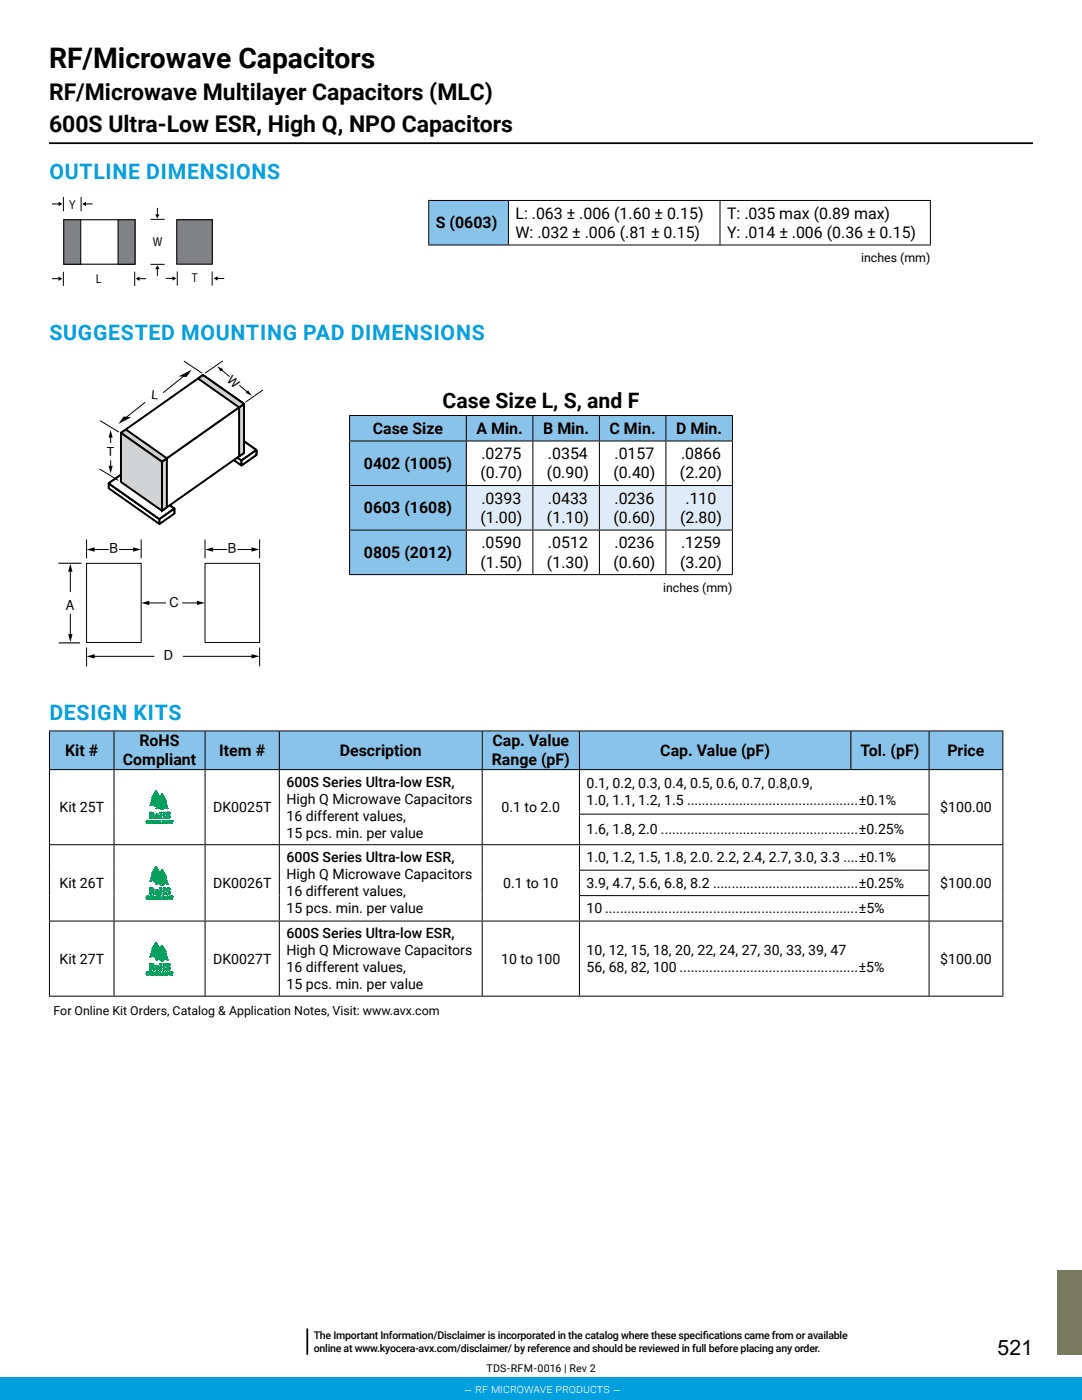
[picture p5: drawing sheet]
<svg xmlns="http://www.w3.org/2000/svg" width="216mm" height="279mm" viewBox="0 0 216 279" stroke-linecap="round" stroke-linejoin="round" font-family="sans-serif">
<defs><g id="words">
<text font-size="5.6" x="9.8" y="13.7">RF/Microwave Capacitors</text>
<g font-size="4.6">
<text x="9.8" y="20">RF/Microwave Multilayer Capacitors (MLC)</text>
<text x="9.8" y="26.4">600S Ultra-Low ESR, High Q, NPO Capacitors</text>
</g>
<g font-size="4.2" fill="#00a0df">
<text x="9.9" y="35.8">OUTLINE DIMENSIONS</text>
<text x="9.9" y="67.8">SUGGESTED MOUNTING PAD DIMENSIONS</text>
<text x="9.9" y="143.7">DESIGN KITS</text>
</g>
<g font-size="4.2">
<text x="88.3" y="81.4">Case Size L, S, and F</text>
<text x="199.1" y="270.4">521</text>
</g>
<g font-size="3.2">
<text x="87" y="45.6">S (0603)</text>
<text x="102.9" y="47.5">W: .032 ± .006 (.81 ± 0.15)</text>
<text x="102.9" y="43.7">L: .063 ± .006 (1.60 ± 0.15)</text>
<text x="145.1" y="43.7">T: .035 max (0.89 max)</text>
<text x="145.1" y="47.5">Y: .014 ± .006 (0.36 ± 0.15)</text>
<text x="74.4" y="86.6">Case Size</text>
<text x="95.1" y="86.6">A Min.</text>
<text x="108.4" y="86.6">B Min.</text>
<text x="121.6" y="86.6">C Min.</text>
<text x="134.9" y="86.6">D Min.</text>
<text x="72.6" y="93.6">0402 (1005)</text>
<text x="95.9" y="95.5">(0.70)</text>
<text x="96.1" y="91.7">.0275</text>
<text x="109.1" y="95.5">(0.90)</text>
<text x="109.3" y="91.7">.0354</text>
<text x="122.4" y="95.5">(0.40)</text>
<text x="122.6" y="91.7">.0157</text>
<text x="135.7" y="95.5">(2.20)</text>
<text x="135.9" y="91.7">.0866</text>
<text x="96.1" y="100.6">.0393</text>
<text x="109.3" y="100.6">.0433</text>
<text x="122.6" y="100.6">.0236</text>
<text x="136.8" y="100.6">.110</text>
<text x="72.6" y="102.5">0603 (1608)</text>
<text x="95.9" y="104.4">(1.00)</text>
<text x="109.1" y="104.4">(1.10)</text>
<text x="122.4" y="104.4">(0.60)</text>
<text x="135.7" y="104.4">(2.80)</text>
<text x="72.6" y="111.4">0805 (2012)</text>
<text x="95.9" y="113.3">(1.50)</text>
<text x="96.1" y="109.5">.0590</text>
<text x="109.1" y="113.3">(1.30)</text>
<text x="109.3" y="109.5">.0512</text>
<text x="122.4" y="113.3">(0.60)</text>
<text x="122.6" y="109.5">.0236</text>
<text x="135.7" y="113.3">(3.20)</text>
<text x="135.9" y="109.5">.1259</text>
<text x="27.8" y="149">RoHS</text>
<text x="98.3" y="149">Cap. Value</text>
<text x="13" y="150.9">Kit #</text>
<text x="24.5" y="152.8">Compliant</text>
<text x="43.8" y="150.9">Item #</text>
<text x="67.8" y="150.9">Description</text>
<text x="98.1" y="152.8">Range (pF)</text>
<text x="131.8" y="150.9">Cap. Value (pF)</text>
<text x="171.7" y="150.9">Tol. (pF)</text>
<text x="189" y="150.9">Price</text>
</g>
<g font-size="2.8">
<text x="21.8" y="110.5">B</text>
<text x="45.5" y="110.5">B</text>
<text x="13.1" y="121.7">A</text>
<text x="33.8" y="121.1">C</text>
<text x="32.7" y="131.8">D</text>
<text x="57.2" y="157">600S Series Ultra-low ESR,</text>
<text x="57.2" y="160.4">High Q Microwave Capacitors</text>
<text x="117" y="157.3">0.1, 0.2, 0.3, 0.4, 0.5, 0.6, 0.7, 0.8,0.9,</text>
<text x="117" y="160.7">1.0, 1.1, 1.2, 1.5 ..............................................±0.1%</text>
<text x="11.9" y="162.1">Kit 25T</text>
<text x="42.5" y="162.1">DK0025T</text>
<text x="57.2" y="163.8">16 different values,</text>
<text x="57.2" y="167.2">15 pcs. min. per value</text>
<text x="100.1" y="162.1">0.1 to 2.0</text>
<text x="117" y="166.5">1.6, 1.8, 2.0 .....................................................±0.25%</text>
<text x="187.6" y="162.1">$100.00</text>
<text x="57.2" y="172.1">600S Series Ultra-low ESR,</text>
<text x="117" y="172.1">1.0, 1.2, 1.5, 1.8, 2.0. 2.2, 2.4, 2.7, 3.0, 3.3 ....±0.1%</text>
<text x="11.9" y="177.2">Kit 26T</text>
<text x="42.5" y="177.2">DK0026T</text>
<text x="57.2" y="175.5">High Q Microwave Capacitors</text>
<text x="57.2" y="178.9">16 different values,</text>
<text x="100.4" y="177.2">0.1 to 10</text>
<text x="117" y="177.2">3.9, 4.7, 5.6, 6.8, 8.2 .......................................±0.25%</text>
<text x="187.6" y="177.2">$100.00</text>
<text x="57.2" y="182.3">15 pcs. min. per value</text>
<text x="117" y="182.3">10 ....................................................................±5%</text>
<text x="57.2" y="187.2">600S Series Ultra-low ESR,</text>
<text x="57.2" y="190.6">High Q Microwave Capacitors</text>
<text x="117" y="190.6">10, 12, 15, 18, 20, 22, 24, 27, 30, 33, 39, 47</text>
<text x="11.9" y="192.3">Kit 27T</text>
<text x="42.5" y="192.3">DK0027T</text>
<text x="57.2" y="194">16 different values,</text>
<text x="57.2" y="197.4">15 pcs. min. per value</text>
<text x="100" y="192.3">10 to 100</text>
<text x="117" y="194">56, 68, 82, 100 ................................................±5%</text>
<text x="187.6" y="192.3">$100.00</text>
</g>
<g font-size="2.5">
<text x="171.8" y="52.2">inches (mm)</text>
<text x="45.1" y="76.1" transform="rotate(43 45.1 76.1)">W</text>
<text x="30.2" y="79.6" transform="rotate(5 30.2 79.6)">L</text>
<text x="21.3" y="91">T</text>
<text x="132.3" y="118.1">inches (mm)</text>
<text x="10.7" y="202.5">For Online Kit Orders, Catalog &amp; Application Notes, Visit: www.avx.com</text>
</g>
<text font-size="2.5" fill="#fff" x="92.6" y="278.4">– rf microwave products –</text>
<g font-size="2.3">
<text x="13.8" y="41.7">Y</text>
<text x="30.5" y="49.2">W</text>
<text x="19.1" y="56.4">L</text>
<text x="38.3" y="56.3">T</text>
</g>
<g font-size="2.1">
<text x="62.6" y="267.2">The Important Information/Disclaimer is incorporated in the catalog where these specif</text>
<text x="62.6" y="269.8">online at www.kyocera-avx.com/disclaimer/ by reference and should be reviewed in full before placing any order.</text>
<text x="140.2" y="267.2">ications came from or available</text>
<text x="97" y="273.8">TDS-RFM-0016 | Rev 2</text>
</g>
</g></defs>
<path d="M9.8 28.6h196.3" fill="none" stroke="#000" stroke-width=".35"/>
<path d="M211 253.5h4.9v16.9h-4.9z" fill="#787a60"/>
<path d="M9.8 38.7h35.5v18.9h-35.5z" fill="#fff"/>
<path d="M12.7 43.9h14.2v8.8h-14.2z" fill="none" stroke="#000" stroke-width=".22"/>
<path d="M12.7 43.9h3.4v8.8h-3.4z" fill="#808285"/>
<path d="M12.7 43.9h3.4v8.8h-3.4z" fill="none" stroke="#000" stroke-width=".2"/>
<path d="M23.6 43.9h3.3v8.8h-3.3z" fill="#808285"/>
<path d="M23.6 43.9h3.3v8.8h-3.3z" fill="none" stroke="#000" stroke-width=".2"/>
<path d="M35.3 43.9h7.1v8.8h-7.1z" fill="#808285"/>
<path d="M35.3 43.9h7.1v8.8h-7.1z" fill="none" stroke="#000" stroke-width=".22"/>
<g fill="none" stroke="#000" stroke-width=".2">
<path d="M12.7 39.3v2.8M16.2 39.3v2.8M10.4 55.6h1.4M10.4 40.7h1.4M12.6 54.2v2.9M17 40.7h1.5M26.9 54.2v2.9M27.7 55.6h1.5M30 52.8h2.9M30 43.8h2.9M31.4 41.5v1.4M31.4 53.6v1.4"/>
<path d="M33.1 55.6h1.4M35.4 54.2v2.8M42.3 54.2v2.8M43.3 55.6h1.4"/>
</g>
<path d="M11.7 55.2l.7 .4-.7 .5zM11.7 40.3l.7 .4-.7 .4zM16.4 40.7l.7-.4v.8zM27.1 55.6l.7-.4v.9zM31 42.8h.8l-.4 .8zM31.4 53l.4 .7h-.8zM34.4 55.1l.8 .5-.8 .4zM42.7 55.6l.7-.5v.9z" fill="#000"/>
<path d="M17.3 112.4h10.9v15.8h-10.9z" fill="#fff"/>
<path d="M17.3 112.4h10.9v15.8h-10.9z" fill="none" stroke="#000" stroke-width=".2"/>
<path d="M40.9 112.4h10.9v15.8h-10.9z" fill="#fff"/>
<g fill="none" stroke="#000" stroke-width=".2">
<path d="M11.6 112.4h4.6M14 113.8v4.4M17.3 107.7v3.7M18.6 109.7h3.1M23.7 109.7h3.1M28.2 107.7v3.7M40.9 112.4h10.9v15.8h-10.9zM40.9 107.7v3.7M42.2 109.7h3.1M47.4 109.7h3.1M51.8 107.7v3.7M11.7 128.3h4.3"/>
<path d="M14 122.5v4.4M17.3 129.2v3.8M18.6 131h12.2M29.5 120.3h3.6M36.4 120.3h3.2M36.5 131h14M51.8 129.2v3.8"/>
</g>
<path d="M14 112.5l.5 1.6h-.9zM17.3 109.7l1.6-.5v.9zM26.6 109.2l1.6 .5-1.6 .4zM28.2 120.3l1.6-.4v.9zM40.9 109.7l1.6-.5v.9zM50.2 109.2l1.6 .5-1.6 .4zM13.6 126.6h.9l-.5 1.6zM17.3 131l1.6-.4v.8zM39.3 119.9l1.6 .4-1.6 .5zM50.2 130.5l1.6 .5-1.6 .4z" fill="#000"/>
<path d="M21.7 96.5l10.1 7.1v1l-10.1-7.2z" fill="#fff"/>
<path d="M21.7 96.5l10.1 7.1v1l-10.1-7.2z" fill="none" stroke="#000" stroke-width=".4"/>
<path d="M24.6 94.4l10.2 7.1v1l-10.2-7.1z" fill="#fff"/>
<path d="M24.6 94.4l10.2 7.1v1l-10.2-7.1z" fill="none" stroke="#000" stroke-width=".4"/>
<path d="M21.7 96.5l2.9-2.1 10.2 7.1-3 2.1z" fill="#fff"/>
<path d="M21.7 96.5l2.9-2.1 10.2 7.1-3 2.1z" fill="none" stroke="#000" stroke-width=".4"/>
<path d="M21.7 96.5l2.9-2.1 10.2 7.1-3 2.1z" fill="#fff"/>
<path d="M21.7 96.5l2.9-2.1 10.2 7.1-3 2.1z" fill="none" stroke="#000" stroke-width=".4"/>
<path d="M31.8 103.6l3-2.1v1l-3 2.1z" fill="#fff"/>
<path d="M31.8 103.6l3-2.1v1l-3 2.1z" fill="none" stroke="#000" stroke-width=".4"/>
<path d="M48.2 91.9l2.9-2.1v1l-2.9 2.1z" fill="#fff"/>
<path d="M48.2 91.9l2.9-2.1v1l-2.9 2.1z" fill="none" stroke="#000" stroke-width=".4"/>
<path d="M38.1 84.8l2.9-2.1 10.1 7.1-2.9 2.1z" fill="#fff"/>
<path d="M38.1 84.8l2.9-2.1 10.1 7.1-2.9 2.1z" fill="none" stroke="#000" stroke-width=".4"/>
<path d="M38.1 84.8l10.1 7.1v1l-10.1-7.1z" fill="#fff"/>
<path d="M38.1 84.8l10.1 7.1v1l-10.1-7.1z" fill="none" stroke="#000" stroke-width=".4"/>
<path d="M38.1 84.8l10.1 7.1v1l-10.1-7.1z" fill="#fff"/>
<path d="M38.1 84.8l10.1 7.1v1l-10.1-7.1z" fill="none" stroke="#000" stroke-width=".4"/>
<path d="M41 82.7l10.1 7.1v1l-10.1-7.1z" fill="#fff"/>
<path d="M41 82.7l10.1 7.1v1l-10.1-7.1z" fill="none" stroke="#000" stroke-width=".4"/>
<path d="M38.1 84.8l2.9-2.1 10.1 7.1-2.9 2.1z" fill="#fff"/>
<path d="M38.1 84.8l2.9-2.1 10.1 7.1-2.9 2.1z" fill="none" stroke="#000" stroke-width=".4"/>
<path d="M48.2 91.9l2.9-2.1v1l-2.9 2.1z" fill="#fff"/>
<path d="M48.2 91.9l2.9-2.1v1l-2.9 2.1z" fill="none" stroke="#000" stroke-width=".4"/>
<path d="M40.5 74.9l8.2 5.7v9.8l-8.2-5.8z" fill="#fff"/>
<path d="M40.5 74.9l8.2 5.7v9.8l-8.2-5.8z" fill="none" stroke="#000" stroke-width=".4"/>
<path d="M32.3 92.2l16.4-11.6v9.8l-16.4 11.5z" fill="#fff"/>
<path d="M32.3 92.2l16.4-11.6v9.8l-16.4 11.5z" fill="none" stroke="#000" stroke-width=".4"/>
<path d="M24.1 86.4l16.4-11.5 8.2 5.7-16.4 11.6z" fill="#fff"/>
<path d="M24.1 86.4l16.4-11.5 8.2 5.7-16.4 11.6z" fill="none" stroke="#000" stroke-width=".4"/>
<path d="M32.3 92.2l1-.7v9.7l-1 .7z" fill="#d1d3d4"/>
<path d="M32.3 92.2l1-.7v9.7l-1 .7z" fill="none" stroke="#000" stroke-width=".4"/>
<path d="M24.1 86.4l1-.7 8.2 5.8-1 .7z" fill="#d1d3d4"/>
<path d="M24.1 86.4l1-.7 8.2 5.8-1 .7z" fill="none" stroke="#000" stroke-width=".4"/>
<path d="M24.1 86.4l8.2 5.8v9.7l-8.2-5.7z" fill="#d1d3d4"/>
<path d="M24.1 86.4l8.2 5.8v9.7l-8.2-5.7z" fill="none" stroke="#000" stroke-width=".4"/>
<path d="M47.7 81.3l1-.7v9.8l-1 .7z" fill="#d1d3d4"/>
<path d="M47.7 81.3l1-.7v9.8l-1 .7z" fill="none" stroke="#000" stroke-width=".4"/>
<path d="M39.5 75.6l1-.7 8.2 5.7-1 .7z" fill="#d1d3d4"/>
<path d="M39.5 75.6l1-.7 8.2 5.7-1 .7z" fill="none" stroke="#000" stroke-width=".4"/>
<path d="M36.7 75l-4.2 3.4M44.1 73.8l1.7 1.4M47.8 76.9l1.6 1.4M22.1 87.1v1.3M22.1 91.9v1.3M29 80.3l-3.9 3" fill="none" stroke="#000" stroke-width=".2"/>
<path d="M35.7 75.1l2.5-1.3-1 1.4zM43.3 73.1l1.2 .6-.4 .5zM49.5 77.9l.7 1.1-1.2-.6zM21.7 93h.8l-.4 1.5zM22.1 85.8l.4 1.5h-.8zM24.7 83.1l1.5 .2-2.6 1.3z" fill="#000"/>
<path d="M36.7 72.1l3.6 2.4zM41 74.5l3.5-2.5zM19.9 93.6l3.7 2.3zM20 84l3.7 2.2zM49 80.3l3.5-2.5z" fill="#000" stroke="#000" stroke-width=".2"/>
<path d="M9.9 145.9h12.9v7.7h-12.9zM22.8 145.9h18.1v7.7h-18.1zM40.9 145.9h14.8v7.7h-14.8zM55.7 145.9h40.5v7.7h-40.5zM96.2 145.9h19.4v7.7h-19.4zM115.6 145.9h54.2v7.7h-54.2zM169.8 145.9h15.6v7.7h-15.6zM185.4 145.9h14.7v7.7h-14.7z" fill="#8ac3e9"/>
<g fill="none" stroke="#000" stroke-width=".2">
<path d="M9.8 145.9h190.4M9.8 153.6h190.4M9.9 146v7.5M9.9 153.7v14.8M22.8 146v7.5M22.8 153.7v14.8M40.9 146v7.5M40.9 153.7v14.8M55.7 146v7.5M55.7 153.7v14.8M96.2 146v7.5M96.2 153.7v14.8"/>
<path d="M115.6 146v7.5M115.6 153.7v8.7M169.8 146v7.5M185.4 146v7.5M185.4 153.7v8.7M200.1 146v7.5M200.1 153.7v14.8M9.8 168.6h190.4M9.9 168.7v15M22.8 168.7v15M40.9 168.7v15M55.7 168.7v15"/>
<path d="M96.2 168.7v15M115.5 162.5h70M115.5 173.7h70M115.5 178.7h70M115.6 162.6v5.9M115.6 168.7v4.9M115.6 173.7v5M115.6 178.8v4.9M185.4 162.6v5.9M185.4 168.7v4.9M185.4 173.7v5M185.4 178.8v4.9"/>
<path d="M200.1 168.7v15M9.8 183.8h190.4M9.8 198.8h190.4M9.9 183.9v14.8M22.8 183.9v14.8M40.9 183.9v14.8M55.7 183.9v14.8M96.2 183.9v14.8M115.6 183.9v14.8M185.4 183.9v14.8M200.1 183.9v14.8"/>
</g>
<path d="M29.8 162.2h.7z" fill="#06a04f"/>
<path d="M29.8 162.2h.7z" fill="none" stroke="#06a04f" stroke-width=".2"/>
<path d="M29.8 162.2h.7z" fill="#06a04f"/>
<path d="M29.8 162.2h.7z" fill="none" stroke="#06a04f" stroke-width=".2"/>
<path d="M29.8 162.2l.6-.1z" fill="#06a04f"/>
<path d="M29.8 162.2l.6-.1z" fill="none" stroke="#06a04f" stroke-width=".2"/>
<path d="M29.8 162.2l.6-.1z" fill="#06a04f"/>
<path d="M29.8 162.2l.6-.1z" fill="none" stroke="#06a04f" stroke-width=".2"/>
<path d="M29.8 162.2l.5-.1z" fill="#06a04f"/>
<path d="M29.8 162.2l.5-.1z" fill="none" stroke="#06a04f" stroke-width=".2"/>
<path d="M29.8 162.1h.4z" fill="#06a04f"/>
<path d="M29.8 162.1h.4z" fill="none" stroke="#06a04f" stroke-width=".2"/>
<path d="M29.8 162.2h.7z" fill="#06a04f"/>
<path d="M29.8 162.2h.7z" fill="none" stroke="#06a04f" stroke-width=".2"/>
<path d="M29.8 162.2h.7z" fill="#06a04f"/>
<path d="M29.8 162.2h.7z" fill="none" stroke="#06a04f" stroke-width=".2"/>
<path d="M29.8 162.2h.7z" fill="#06a04f"/>
<path d="M29.8 162.2h.7z" fill="none" stroke="#06a04f" stroke-width=".2"/>
<path d="M29.9 162.2h.6z" fill="#06a04f"/>
<path d="M29.9 162.2h.6z" fill="none" stroke="#06a04f" stroke-width=".2"/>
<path d="M30.2 162.2h.4z" fill="#06a04f"/>
<path d="M30.2 162.2h.4z" fill="none" stroke="#06a04f" stroke-width=".2"/>
<path d="M30.2 162.2h.1" fill="none" stroke="#06a04f" stroke-width=".2"/>
<path d="M30.2 162.2h.4z" fill="#06a04f"/>
<path d="M30.2 162.2h.4z" fill="none" stroke="#06a04f" stroke-width=".2"/>
<path d="M30.3 162.2h.3z" fill="#06a04f"/>
<path d="M30.3 162.2h.3z" fill="none" stroke="#06a04f" stroke-width=".2"/>
<path d="M30.3 162.2h.3z" fill="#06a04f"/>
<path d="M30.3 162.2h.3z" fill="none" stroke="#06a04f" stroke-width=".2"/>
<path d="M29.9 162.2h.3z" fill="#06a04f"/>
<path d="M29.9 162.2h.3z" fill="none" stroke="#06a04f" stroke-width=".2"/>
<path d="M29.9 162.2h.3z" fill="#06a04f"/>
<path d="M29.9 162.2h.3z" fill="none" stroke="#06a04f" stroke-width=".2"/>
<path d="M29.9 162.2h.3z" fill="#06a04f"/>
<path d="M29.9 162.2h.3z" fill="none" stroke="#06a04f" stroke-width=".2"/>
<path d="M30.3 162.2h.3z" fill="#06a04f"/>
<path d="M30.3 162.2h.3z" fill="none" stroke="#06a04f" stroke-width=".2"/>
<path d="M29.9 162.2h.2z" fill="#06a04f"/>
<path d="M29.9 162.2h.2z" fill="none" stroke="#06a04f" stroke-width=".2"/>
<path d="M29.9 162.2l.2 .1z" fill="#06a04f"/>
<path d="M29.9 162.2l.2 .1z" fill="none" stroke="#06a04f" stroke-width=".2"/>
<path d="M29.9 162.3h.2z" fill="#06a04f"/>
<path d="M29.9 162.3h.2z" fill="none" stroke="#06a04f" stroke-width=".2"/>
<path d="M30.4 162.2h.2z" fill="#06a04f"/>
<path d="M30.4 162.2h.2z" fill="none" stroke="#06a04f" stroke-width=".2"/>
<path d="M30.4 162.3h.2z" fill="#06a04f"/>
<path d="M30.4 162.3h.2z" fill="none" stroke="#06a04f" stroke-width=".2"/>
<path d="M30.4 162.3h.2z" fill="#06a04f"/>
<path d="M30.4 162.3h.2z" fill="none" stroke="#06a04f" stroke-width=".2"/>
<path d="M29.9 162.3h.2z" fill="#06a04f"/>
<path d="M29.9 162.3h.2z" fill="none" stroke="#06a04f" stroke-width=".2"/>
<path d="M29.9 162.3h.2z" fill="#06a04f"/>
<path d="M29.9 162.3h.2z" fill="none" stroke="#06a04f" stroke-width=".2"/>
<path d="M30.5 162.3h.2z" fill="#06a04f"/>
<path d="M30.5 162.3h.2z" fill="none" stroke="#06a04f" stroke-width=".2"/>
<path d="M30.5 162.3h.2z" fill="#06a04f"/>
<path d="M30.5 162.3h.2z" fill="none" stroke="#06a04f" stroke-width=".2"/>
<path d="M30.5 162.3h.2z" fill="#06a04f"/>
<path d="M30.5 162.3h.2z" fill="none" stroke="#06a04f" stroke-width=".2"/>
<path d="M30.5 162.4h.2z" fill="#06a04f"/>
<path d="M30.5 162.4h.2z" fill="none" stroke="#06a04f" stroke-width=".2"/>
<path d="M30.5 162.4h.2z" fill="#06a04f"/>
<path d="M30.5 162.4h.2z" fill="none" stroke="#06a04f" stroke-width=".2"/>
<path d="M30.5 162.5h.2z" fill="#06a04f"/>
<path d="M30.5 162.5h.2z" fill="none" stroke="#06a04f" stroke-width=".2"/>
<path d="M30.5 162.5h.2z" fill="#06a04f"/>
<path d="M30.5 162.5h.2z" fill="none" stroke="#06a04f" stroke-width=".2"/>
<path d="M30.5 162.5h.2z" fill="#06a04f"/>
<path d="M30.5 162.5h.2z" fill="none" stroke="#06a04f" stroke-width=".2"/>
<path d="M30.5 162.6l.2-.1z" fill="#06a04f"/>
<path d="M30.5 162.6l.2-.1z" fill="none" stroke="#06a04f" stroke-width=".2"/>
<path d="M30.5 162.5h.2z" fill="#06a04f"/>
<path d="M30.5 162.5h.2z" fill="none" stroke="#06a04f" stroke-width=".2"/>
<path d="M30.5 162.6h.2z" fill="#06a04f"/>
<path d="M30.5 162.6h.2z" fill="none" stroke="#06a04f" stroke-width=".2"/>
<path d="M30.5 162.6h.2z" fill="#06a04f"/>
<path d="M30.5 162.6h.2z" fill="none" stroke="#06a04f" stroke-width=".2"/>
<path d="M30.4 162.7l.3-.1z" fill="#06a04f"/>
<path d="M30.4 162.7l.3-.1z" fill="none" stroke="#06a04f" stroke-width=".2"/>
<path d="M30.4 162.7l.3-.1z" fill="#06a04f"/>
<path d="M30.4 162.7l.3-.1z" fill="none" stroke="#06a04f" stroke-width=".2"/>
<path d="M30.4 162.7h.2z" fill="#06a04f"/>
<path d="M30.4 162.7h.2z" fill="none" stroke="#06a04f" stroke-width=".2"/>
<path d="M30.4 162.7h.2z" fill="#06a04f"/>
<path d="M30.4 162.7h.2z" fill="none" stroke="#06a04f" stroke-width=".2"/>
<path d="M30.3 162.7h.3z" fill="#06a04f"/>
<path d="M30.3 162.7h.3z" fill="none" stroke="#06a04f" stroke-width=".2"/>
<path d="M29.9 162.3h.2z" fill="#06a04f"/>
<path d="M29.9 162.3h.2z" fill="none" stroke="#06a04f" stroke-width=".2"/>
<path d="M29.9 162.4l.2-.1v.4z" fill="#06a04f"/>
<path d="M29.9 162.4l.2-.1v.4z" fill="none" stroke="#06a04f" stroke-width=".2"/>
<path d="M30.3 162.7h.3z" fill="#06a04f"/>
<path d="M30.3 162.7h.3z" fill="none" stroke="#06a04f" stroke-width=".2"/>
<path d="M30.3 162.7h.3z" fill="#06a04f"/>
<path d="M30.3 162.7h.3z" fill="none" stroke="#06a04f" stroke-width=".2"/>
<path d="M30.1 162.8h.4z" fill="#06a04f"/>
<path d="M30.1 162.8h.4z" fill="none" stroke="#06a04f" stroke-width=".2"/>
<path d="M30.1 162.8l.4-.1z" fill="#06a04f"/>
<path d="M30.1 162.8l.4-.1z" fill="none" stroke="#06a04f" stroke-width=".2"/>
<path d="M30.1 162.8l.4-.1z" fill="#06a04f"/>
<path d="M30.1 162.8l.4-.1z" fill="none" stroke="#06a04f" stroke-width=".2"/>
<path d="M30.1 162.8l.2-.1z" fill="#06a04f"/>
<path d="M30.1 162.8l.2-.1z" fill="none" stroke="#06a04f" stroke-width=".2"/>
<path d="M30.1 162.7h.1" fill="none" stroke="#06a04f" stroke-width=".2"/>
<path d="M30.1 162.7l-.2 .4z" fill="#06a04f"/>
<path d="M30.1 162.7l-.2 .4z" fill="none" stroke="#06a04f" stroke-width=".2"/>
<path d="M29.9 162.4l.2 .3-.2 .4z" fill="#06a04f"/>
<path d="M29.9 162.4l.2 .3-.2 .4z" fill="none" stroke="#06a04f" stroke-width=".2"/>
<path d="M30.1 162.8v.3h-.2z" fill="#06a04f"/>
<path d="M30.1 162.8v.3h-.2z" fill="none" stroke="#06a04f" stroke-width=".2"/>
<path d="M30.1 162.8h.3z" fill="#06a04f"/>
<path d="M30.1 162.8h.3z" fill="none" stroke="#06a04f" stroke-width=".2"/>
<path d="M30.2 162.8h.2l.3 .3z" fill="#06a04f"/>
<path d="M30.2 162.8h.2l.3 .3z" fill="none" stroke="#06a04f" stroke-width=".2"/>
<path d="M29.9 163.1h.2z" fill="#06a04f"/>
<path d="M29.9 163.1h.2z" fill="none" stroke="#06a04f" stroke-width=".2"/>
<path d="M29.9 163.1h.2z" fill="#06a04f"/>
<path d="M29.9 163.1h.2z" fill="none" stroke="#06a04f" stroke-width=".2"/>
<path d="M29.9 163.1h.2z" fill="#06a04f"/>
<path d="M29.9 163.1h.2z" fill="none" stroke="#06a04f" stroke-width=".2"/>
<path d="M29.9 163.2l.2-.1z" fill="#06a04f"/>
<path d="M29.9 163.2l.2-.1z" fill="none" stroke="#06a04f" stroke-width=".2"/>
<path d="M29.9 163.2h.2z" fill="#06a04f"/>
<path d="M29.9 163.2h.2z" fill="none" stroke="#06a04f" stroke-width=".2"/>
<path d="M29.9 163.2h.2z" fill="#06a04f"/>
<path d="M29.9 163.2h.2z" fill="none" stroke="#06a04f" stroke-width=".2"/>
<path d="M29.9 163.2h.2z" fill="#06a04f"/>
<path d="M29.9 163.2h.2z" fill="none" stroke="#06a04f" stroke-width=".2"/>
<path d="M29.9 163.2l.3 .1z" fill="#06a04f"/>
<path d="M29.9 163.2l.3 .1z" fill="none" stroke="#06a04f" stroke-width=".2"/>
<path d="M29.9 163.3h.3z" fill="#06a04f"/>
<path d="M29.9 163.3h.3z" fill="none" stroke="#06a04f" stroke-width=".2"/>
<path d="M29.8 163.3h.4z" fill="#06a04f"/>
<path d="M29.8 163.3h.4z" fill="none" stroke="#06a04f" stroke-width=".2"/>
<path d="M29.8 163.3h.4z" fill="#06a04f"/>
<path d="M29.8 163.3h.4z" fill="none" stroke="#06a04f" stroke-width=".2"/>
<path d="M29.8 163.3h.5z" fill="#06a04f"/>
<path d="M29.8 163.3h.5z" fill="none" stroke="#06a04f" stroke-width=".2"/>
<path d="M29.8 163.3h.4z" fill="#06a04f"/>
<path d="M29.8 163.3h.4z" fill="none" stroke="#06a04f" stroke-width=".2"/>
<path d="M29.8 163.3h.1" fill="none" stroke="#06a04f" stroke-width=".2"/>
<path d="M29.8 163.3h.5z" fill="#06a04f"/>
<path d="M29.8 163.3h.5z" fill="none" stroke="#06a04f" stroke-width=".2"/>
<path d="M30.6 163.3h.3z" fill="#06a04f"/>
<path d="M30.6 163.3h.3z" fill="none" stroke="#06a04f" stroke-width=".2"/>
<path d="M30.6 163.3h.3z" fill="#06a04f"/>
<path d="M30.6 163.3h.3z" fill="none" stroke="#06a04f" stroke-width=".2"/>
<path d="M30.6 163.3h.2z" fill="#06a04f"/>
<path d="M30.6 163.3h.2z" fill="none" stroke="#06a04f" stroke-width=".2"/>
<path d="M30.6 163.3l.2-.1z" fill="#06a04f"/>
<path d="M30.6 163.3l.2-.1z" fill="none" stroke="#06a04f" stroke-width=".2"/>
<path d="M30.7 163.2l-.1 .1z" fill="#06a04f"/>
<path d="M30.7 163.2l-.1 .1z" fill="none" stroke="#06a04f" stroke-width=".2"/>
<path d="M30.7 163.1l-.1 .2z" fill="#06a04f"/>
<path d="M30.7 163.1l-.1 .2z" fill="none" stroke="#06a04f" stroke-width=".2"/>
<path d="M30.2 162.8l.5 .3-.1 .2z" fill="#06a04f"/>
<path d="M30.2 162.8l.5 .3-.1 .2z" fill="none" stroke="#06a04f" stroke-width=".2"/>
<path d="M30.6 163.3h.3z" fill="#06a04f"/>
<path d="M30.6 163.3h.3z" fill="none" stroke="#06a04f" stroke-width=".2"/>
<path d="M31.3 162.5h.1z" fill="#06a04f"/>
<path d="M31.3 162.5h.1z" fill="none" stroke="#06a04f" stroke-width=".2"/>
<path d="M31.2 162.5h.2z" fill="#06a04f"/>
<path d="M31.2 162.5h.2z" fill="none" stroke="#06a04f" stroke-width=".2"/>
<path d="M31.3 162.5h.1" fill="none" stroke="#06a04f" stroke-width=".2"/>
<path d="M31.2 162.5h.3z" fill="#06a04f"/>
<path d="M31.2 162.5h.3z" fill="none" stroke="#06a04f" stroke-width=".2"/>
<path d="M31.2 162.5h.3z" fill="#06a04f"/>
<path d="M31.2 162.5h.3z" fill="none" stroke="#06a04f" stroke-width=".2"/>
<path d="M31.2 162.5h.3z" fill="#06a04f"/>
<path d="M31.2 162.5h.3z" fill="none" stroke="#06a04f" stroke-width=".2"/>
<path d="M31.2 162.5h.3z" fill="#06a04f"/>
<path d="M31.2 162.5h.3z" fill="none" stroke="#06a04f" stroke-width=".2"/>
<path d="M31.3 162.5h.2z" fill="#06a04f"/>
<path d="M31.3 162.5h.2z" fill="none" stroke="#06a04f" stroke-width=".2"/>
<path d="M31.3 162.6l.2-.1z" fill="#06a04f"/>
<path d="M31.3 162.6l.2-.1z" fill="none" stroke="#06a04f" stroke-width=".2"/>
<path d="M31.4 162.6h.2z" fill="#06a04f"/>
<path d="M31.4 162.6h.2z" fill="none" stroke="#06a04f" stroke-width=".2"/>
<path d="M31.1 162.6l.2-.1z" fill="#06a04f"/>
<path d="M31.1 162.6l.2-.1z" fill="none" stroke="#06a04f" stroke-width=".2"/>
<path d="M31.1 162.6l.2-.1z" fill="#06a04f"/>
<path d="M31.1 162.6l.2-.1z" fill="none" stroke="#06a04f" stroke-width=".2"/>
<path d="M31.1 162.6h.2z" fill="#06a04f"/>
<path d="M31.1 162.6h.2z" fill="none" stroke="#06a04f" stroke-width=".2"/>
<path d="M31.4 162.6h.2z" fill="#06a04f"/>
<path d="M31.4 162.6h.2z" fill="none" stroke="#06a04f" stroke-width=".2"/>
<path d="M31.1 162.6h.1z" fill="#06a04f"/>
<path d="M31.1 162.6h.1z" fill="none" stroke="#06a04f" stroke-width=".2"/>
<path d="M31.1 162.6h.1z" fill="#06a04f"/>
<path d="M31.1 162.6h.1z" fill="none" stroke="#06a04f" stroke-width=".2"/>
<path d="M31.4 162.6h.2z" fill="#06a04f"/>
<path d="M31.4 162.6h.2z" fill="none" stroke="#06a04f" stroke-width=".2"/>
<path d="M31.4 162.6h.2z" fill="#06a04f"/>
<path d="M31.4 162.6h.2z" fill="none" stroke="#06a04f" stroke-width=".2"/>
<path d="M31.1 162.6h.1z" fill="#06a04f"/>
<path d="M31.1 162.6h.1z" fill="none" stroke="#06a04f" stroke-width=".2"/>
<path d="M31.1 162.6h.1z" fill="#06a04f"/>
<path d="M31.1 162.6h.1z" fill="none" stroke="#06a04f" stroke-width=".2"/>
<path d="M31.4 162.6h.2z" fill="#06a04f"/>
<path d="M31.4 162.6h.2z" fill="none" stroke="#06a04f" stroke-width=".2"/>
<path d="M31.5 162.6l.2 .1z" fill="#06a04f"/>
<path d="M31.5 162.6l.2 .1z" fill="none" stroke="#06a04f" stroke-width=".2"/>
<path d="M31 162.7l.2-.1z" fill="#06a04f"/>
<path d="M31 162.7l.2-.1z" fill="none" stroke="#06a04f" stroke-width=".2"/>
<path d="M31.1 162.6h.1z" fill="#06a04f"/>
<path d="M31.1 162.6h.1z" fill="none" stroke="#06a04f" stroke-width=".2"/>
<path d="M31.5 162.6l.2 .1z" fill="#06a04f"/>
<path d="M31.5 162.6l.2 .1z" fill="none" stroke="#06a04f" stroke-width=".2"/>
<path d="M31 162.7h.1z" fill="#06a04f"/>
<path d="M31 162.7h.1z" fill="none" stroke="#06a04f" stroke-width=".2"/>
<path d="M31.5 162.7h.2z" fill="#06a04f"/>
<path d="M31.5 162.7h.2z" fill="none" stroke="#06a04f" stroke-width=".2"/>
<path d="M31.5 162.7h.2z" fill="#06a04f"/>
<path d="M31.5 162.7h.2z" fill="none" stroke="#06a04f" stroke-width=".2"/>
<path d="M31 162.7h.1z" fill="#06a04f"/>
<path d="M31 162.7h.1z" fill="none" stroke="#06a04f" stroke-width=".2"/>
<path d="M31 162.8l.1-.1z" fill="#06a04f"/>
<path d="M31 162.8l.1-.1z" fill="none" stroke="#06a04f" stroke-width=".2"/>
<path d="M31.5 162.8h.2z" fill="#06a04f"/>
<path d="M31.5 162.8h.2z" fill="none" stroke="#06a04f" stroke-width=".2"/>
<path d="M31.5 162.8h.2z" fill="#06a04f"/>
<path d="M31.5 162.8h.2z" fill="none" stroke="#06a04f" stroke-width=".2"/>
<path d="M31 162.8h.1z" fill="#06a04f"/>
<path d="M31 162.8h.1z" fill="none" stroke="#06a04f" stroke-width=".2"/>
<path d="M31 162.8h.1z" fill="#06a04f"/>
<path d="M31 162.8h.1z" fill="none" stroke="#06a04f" stroke-width=".2"/>
<path d="M31.5 162.8h.2z" fill="#06a04f"/>
<path d="M31.5 162.8h.2z" fill="none" stroke="#06a04f" stroke-width=".2"/>
<path d="M31.6 162.9l.1-.1z" fill="#06a04f"/>
<path d="M31.6 162.9l.1-.1z" fill="none" stroke="#06a04f" stroke-width=".2"/>
<path d="M31 162.8h.1z" fill="#06a04f"/>
<path d="M31 162.8h.1z" fill="none" stroke="#06a04f" stroke-width=".2"/>
<path d="M31 162.9l.1-.1z" fill="#06a04f"/>
<path d="M31 162.9l.1-.1z" fill="none" stroke="#06a04f" stroke-width=".2"/>
<path d="M31.6 162.9h.1z" fill="#06a04f"/>
<path d="M31.6 162.9h.1z" fill="none" stroke="#06a04f" stroke-width=".2"/>
<path d="M31.6 163l.1-.1z" fill="#06a04f"/>
<path d="M31.6 163l.1-.1z" fill="none" stroke="#06a04f" stroke-width=".2"/>
<path d="M31 163l.1-.1z" fill="#06a04f"/>
<path d="M31 163l.1-.1z" fill="none" stroke="#06a04f" stroke-width=".2"/>
<path d="M31 162.9h.1z" fill="#06a04f"/>
<path d="M31 162.9h.1z" fill="none" stroke="#06a04f" stroke-width=".2"/>
<path d="M31.6 163h.1z" fill="#06a04f"/>
<path d="M31.6 163h.1z" fill="none" stroke="#06a04f" stroke-width=".2"/>
<path d="M31.6 163h.1z" fill="#06a04f"/>
<path d="M31.6 163h.1z" fill="none" stroke="#06a04f" stroke-width=".2"/>
<path d="M31 163l.1 .1z" fill="#06a04f"/>
<path d="M31 163l.1 .1z" fill="none" stroke="#06a04f" stroke-width=".2"/>
<path d="M31 163l.1 .1z" fill="#06a04f"/>
<path d="M31 163l.1 .1z" fill="none" stroke="#06a04f" stroke-width=".2"/>
<path d="M31.6 163l.1 .1z" fill="#06a04f"/>
<path d="M31.6 163l.1 .1z" fill="none" stroke="#06a04f" stroke-width=".2"/>
<path d="M31.5 163.1h.2z" fill="#06a04f"/>
<path d="M31.5 163.1h.2z" fill="none" stroke="#06a04f" stroke-width=".2"/>
<path d="M31 163.1l.2 .1z" fill="#06a04f"/>
<path d="M31 163.1l.2 .1z" fill="none" stroke="#06a04f" stroke-width=".2"/>
<path d="M31 163.1l.2 .1z" fill="#06a04f"/>
<path d="M31 163.1l.2 .1z" fill="none" stroke="#06a04f" stroke-width=".2"/>
<path d="M31.5 163.1h.2z" fill="#06a04f"/>
<path d="M31.5 163.1h.2z" fill="none" stroke="#06a04f" stroke-width=".2"/>
<path d="M31 163.2h.2z" fill="#06a04f"/>
<path d="M31 163.2h.2z" fill="none" stroke="#06a04f" stroke-width=".2"/>
<path d="M31.5 163.2l.2-.1z" fill="#06a04f"/>
<path d="M31.5 163.2l.2-.1z" fill="none" stroke="#06a04f" stroke-width=".2"/>
<path d="M31.5 163.2l.2-.1z" fill="#06a04f"/>
<path d="M31.5 163.2l.2-.1z" fill="none" stroke="#06a04f" stroke-width=".2"/>
<path d="M31.1 163.2h.1z" fill="#06a04f"/>
<path d="M31.1 163.2h.1z" fill="none" stroke="#06a04f" stroke-width=".2"/>
<path d="M31 163.2h.2z" fill="#06a04f"/>
<path d="M31 163.2h.2z" fill="none" stroke="#06a04f" stroke-width=".2"/>
<path d="M31.1 163.2h.1z" fill="#06a04f"/>
<path d="M31.1 163.2h.1z" fill="none" stroke="#06a04f" stroke-width=".2"/>
<path d="M31.5 163.2h.1z" fill="#06a04f"/>
<path d="M31.5 163.2h.1z" fill="none" stroke="#06a04f" stroke-width=".2"/>
<path d="M31.5 163.2h.1z" fill="#06a04f"/>
<path d="M31.5 163.2h.1z" fill="none" stroke="#06a04f" stroke-width=".2"/>
<path d="M31.4 163.3l.2-.1z" fill="#06a04f"/>
<path d="M31.4 163.3l.2-.1z" fill="none" stroke="#06a04f" stroke-width=".2"/>
<path d="M31.1 163.3h.2z" fill="#06a04f"/>
<path d="M31.1 163.3h.2z" fill="none" stroke="#06a04f" stroke-width=".2"/>
<path d="M31.1 163.2h.1z" fill="#06a04f"/>
<path d="M31.1 163.2h.1z" fill="none" stroke="#06a04f" stroke-width=".2"/>
<path d="M31.4 163.3l.2-.1z" fill="#06a04f"/>
<path d="M31.4 163.3l.2-.1z" fill="none" stroke="#06a04f" stroke-width=".2"/>
<path d="M31.1 163.3h.2z" fill="#06a04f"/>
<path d="M31.1 163.3h.2z" fill="none" stroke="#06a04f" stroke-width=".2"/>
<path d="M31.4 163.3h.1z" fill="#06a04f"/>
<path d="M31.4 163.3h.1z" fill="none" stroke="#06a04f" stroke-width=".2"/>
<path d="M31.4 163.3h.1z" fill="#06a04f"/>
<path d="M31.4 163.3h.1z" fill="none" stroke="#06a04f" stroke-width=".2"/>
<path d="M31.2 163.3h.3z" fill="#06a04f"/>
<path d="M31.2 163.3h.3z" fill="none" stroke="#06a04f" stroke-width=".2"/>
<path d="M31.2 163.3h.2z" fill="#06a04f"/>
<path d="M31.2 163.3h.2z" fill="none" stroke="#06a04f" stroke-width=".2"/>
<path d="M31.2 163.3h.2z" fill="#06a04f"/>
<path d="M31.2 163.3h.2z" fill="none" stroke="#06a04f" stroke-width=".2"/>
<path d="M31.2 163.3h.1z" fill="#06a04f"/>
<path d="M31.2 163.3h.1z" fill="none" stroke="#06a04f" stroke-width=".2"/>
<path d="M31.1 163.3h.2z" fill="#06a04f"/>
<path d="M31.1 163.3h.2z" fill="none" stroke="#06a04f" stroke-width=".2"/>
<path d="M31.2 163.3h.3z" fill="#06a04f"/>
<path d="M31.2 163.3h.3z" fill="none" stroke="#06a04f" stroke-width=".2"/>
<path d="M31.3 163.3h.2z" fill="#06a04f"/>
<path d="M31.3 163.3h.2z" fill="none" stroke="#06a04f" stroke-width=".2"/>
<path d="M31.2 163.3h.3z" fill="#06a04f"/>
<path d="M31.2 163.3h.3z" fill="none" stroke="#06a04f" stroke-width=".2"/>
<path d="M31.3 163.3h.1z" fill="#06a04f"/>
<path d="M31.3 163.3h.1z" fill="none" stroke="#06a04f" stroke-width=".2"/>
<path d="M31.4 163.3h.1" fill="none" stroke="#06a04f" stroke-width=".2"/>
<path d="M31.3 163.3h.1z" fill="#06a04f"/>
<path d="M31.3 163.3h.1z" fill="none" stroke="#06a04f" stroke-width=".2"/>
<path d="M31.8 162.1h.5z" fill="#06a04f"/>
<path d="M31.8 162.1h.5z" fill="none" stroke="#06a04f" stroke-width=".2"/>
<path d="M31.8 162.2l.5-.1z" fill="#06a04f"/>
<path d="M31.8 162.2l.5-.1z" fill="none" stroke="#06a04f" stroke-width=".2"/>
<path d="M32.5 162.1h.5z" fill="#06a04f"/>
<path d="M32.5 162.1h.5z" fill="none" stroke="#06a04f" stroke-width=".2"/>
<path d="M32.5 162.2l.5-.1z" fill="#06a04f"/>
<path d="M32.5 162.2l.5-.1z" fill="none" stroke="#06a04f" stroke-width=".2"/>
<path d="M31.8 162.2h.5z" fill="#06a04f"/>
<path d="M31.8 162.2h.5z" fill="none" stroke="#06a04f" stroke-width=".2"/>
<path d="M31.9 162.2h.4z" fill="#06a04f"/>
<path d="M31.9 162.2h.4z" fill="none" stroke="#06a04f" stroke-width=".2"/>
<path d="M32.5 162.2h.5z" fill="#06a04f"/>
<path d="M32.5 162.2h.5z" fill="none" stroke="#06a04f" stroke-width=".2"/>
<path d="M32.6 162.2h.4z" fill="#06a04f"/>
<path d="M32.6 162.2h.4z" fill="none" stroke="#06a04f" stroke-width=".2"/>
<path d="M31.9 162.2h.4z" fill="#06a04f"/>
<path d="M31.9 162.2h.4z" fill="none" stroke="#06a04f" stroke-width=".2"/>
<path d="M31.9 162.2h.4z" fill="#06a04f"/>
<path d="M31.9 162.2h.4z" fill="none" stroke="#06a04f" stroke-width=".2"/>
<path d="M32.6 162.2h.4z" fill="#06a04f"/>
<path d="M32.6 162.2h.4z" fill="none" stroke="#06a04f" stroke-width=".2"/>
<path d="M32.6 162.2h.4z" fill="#06a04f"/>
<path d="M32.6 162.2h.4z" fill="none" stroke="#06a04f" stroke-width=".2"/>
<path d="M32 162.2h.2z" fill="#06a04f"/>
<path d="M32 162.2h.2z" fill="none" stroke="#06a04f" stroke-width=".2"/>
<path d="M31.9 162.2h.3z" fill="#06a04f"/>
<path d="M31.9 162.2h.3z" fill="none" stroke="#06a04f" stroke-width=".2"/>
<path d="M32.7 162.2h.3z" fill="#06a04f"/>
<path d="M32.7 162.2h.3z" fill="none" stroke="#06a04f" stroke-width=".2"/>
<path d="M32.6 162.2h.4z" fill="#06a04f"/>
<path d="M32.6 162.2h.4z" fill="none" stroke="#06a04f" stroke-width=".2"/>
<path d="M32.7 162.2h.2z" fill="#06a04f"/>
<path d="M32.7 162.2h.2z" fill="none" stroke="#06a04f" stroke-width=".2"/>
<path d="M32 162.2h.2z" fill="#06a04f"/>
<path d="M32 162.2h.2z" fill="none" stroke="#06a04f" stroke-width=".2"/>
<path d="M32 162.3l.2-.1z" fill="#06a04f"/>
<path d="M32 162.3l.2-.1z" fill="none" stroke="#06a04f" stroke-width=".2"/>
<path d="M32.7 162.2h.2z" fill="#06a04f"/>
<path d="M32.7 162.2h.2z" fill="none" stroke="#06a04f" stroke-width=".2"/>
<path d="M32.7 162.3l.2-.1z" fill="#06a04f"/>
<path d="M32.7 162.3l.2-.1z" fill="none" stroke="#06a04f" stroke-width=".2"/>
<path d="M32 162.3h.2z" fill="#06a04f"/>
<path d="M32 162.3h.2z" fill="none" stroke="#06a04f" stroke-width=".2"/>
<path d="M32 162.3h.2z" fill="#06a04f"/>
<path d="M32 162.3h.2z" fill="none" stroke="#06a04f" stroke-width=".2"/>
<path d="M32.7 162.3h.2z" fill="#06a04f"/>
<path d="M32.7 162.3h.2z" fill="none" stroke="#06a04f" stroke-width=".2"/>
<path d="M32.7 162.3h.2z" fill="#06a04f"/>
<path d="M32.7 162.3h.2z" fill="none" stroke="#06a04f" stroke-width=".2"/>
<path d="M32 162.3h.2z" fill="#06a04f"/>
<path d="M32 162.3h.2z" fill="none" stroke="#06a04f" stroke-width=".2"/>
<path d="M32 162.3h.2z" fill="#06a04f"/>
<path d="M32 162.3h.2z" fill="none" stroke="#06a04f" stroke-width=".2"/>
<path d="M32.7 162.3h.2z" fill="#06a04f"/>
<path d="M32.7 162.3h.2z" fill="none" stroke="#06a04f" stroke-width=".2"/>
<path d="M32 162.3h.2z" fill="#06a04f"/>
<path d="M32 162.3h.2z" fill="none" stroke="#06a04f" stroke-width=".2"/>
<path d="M32 162.4l.2-.1z" fill="#06a04f"/>
<path d="M32 162.4l.2-.1z" fill="none" stroke="#06a04f" stroke-width=".2"/>
<path d="M32.7 162.3h.2z" fill="#06a04f"/>
<path d="M32.7 162.3h.2z" fill="none" stroke="#06a04f" stroke-width=".2"/>
<path d="M32.7 162.4l.2-.1z" fill="#06a04f"/>
<path d="M32.7 162.4l.2-.1z" fill="none" stroke="#06a04f" stroke-width=".2"/>
<path d="M32.7 162.4h.2l-.2 .3z" fill="#06a04f"/>
<path d="M32.7 162.4h.2l-.2 .3z" fill="none" stroke="#06a04f" stroke-width=".2"/>
<path d="M32.2 162.7h.5z" fill="#06a04f"/>
<path d="M32.2 162.7h.5z" fill="none" stroke="#06a04f" stroke-width=".2"/>
<path d="M32.2 162.7l-.2 .4z" fill="#06a04f"/>
<path d="M32.2 162.7l-.2 .4z" fill="none" stroke="#06a04f" stroke-width=".2"/>
<path d="M32.2 162.4l-.2 .7z" fill="#06a04f"/>
<path d="M32.2 162.4l-.2 .7z" fill="none" stroke="#06a04f" stroke-width=".2"/>
<path d="M32 162.4h.2l-.2 .7z" fill="#06a04f"/>
<path d="M32 162.4h.2l-.2 .7z" fill="none" stroke="#06a04f" stroke-width=".2"/>
<path d="M32.2 162.8v.3h-.2z" fill="#06a04f"/>
<path d="M32.2 162.8v.3h-.2z" fill="none" stroke="#06a04f" stroke-width=".2"/>
<path d="M32.2 162.8l.5-.1z" fill="#06a04f"/>
<path d="M32.2 162.8l.5-.1z" fill="none" stroke="#06a04f" stroke-width=".2"/>
<path d="M32.9 162.4l-.2 .4z" fill="#06a04f"/>
<path d="M32.9 162.4l-.2 .4z" fill="none" stroke="#06a04f" stroke-width=".2"/>
<path d="M32.9 162.4l-.2 .7z" fill="#06a04f"/>
<path d="M32.9 162.4l-.2 .7z" fill="none" stroke="#06a04f" stroke-width=".2"/>
<path d="M32.9 162.4v.7h-.2z" fill="#06a04f"/>
<path d="M32.9 162.4v.7h-.2z" fill="none" stroke="#06a04f" stroke-width=".2"/>
<path d="M32.7 163.1h.2z" fill="#06a04f"/>
<path d="M32.7 163.1h.2z" fill="none" stroke="#06a04f" stroke-width=".2"/>
<path d="M32 163.1h.2z" fill="#06a04f"/>
<path d="M32 163.1h.2z" fill="none" stroke="#06a04f" stroke-width=".2"/>
<path d="M32 163.1h.2z" fill="#06a04f"/>
<path d="M32 163.1h.2z" fill="none" stroke="#06a04f" stroke-width=".2"/>
<path d="M32.7 163.1h.2z" fill="#06a04f"/>
<path d="M32.7 163.1h.2z" fill="none" stroke="#06a04f" stroke-width=".2"/>
<path d="M32 163.1l.2 .1z" fill="#06a04f"/>
<path d="M32 163.1l.2 .1z" fill="none" stroke="#06a04f" stroke-width=".2"/>
<path d="M32.7 163.1h.2z" fill="#06a04f"/>
<path d="M32.7 163.1h.2z" fill="none" stroke="#06a04f" stroke-width=".2"/>
<path d="M32.7 163.2l.2-.1z" fill="#06a04f"/>
<path d="M32.7 163.2l.2-.1z" fill="none" stroke="#06a04f" stroke-width=".2"/>
<path d="M32 163.1l.2 .1z" fill="#06a04f"/>
<path d="M32 163.1l.2 .1z" fill="none" stroke="#06a04f" stroke-width=".2"/>
<path d="M32 163.2h.2z" fill="#06a04f"/>
<path d="M32 163.2h.2z" fill="none" stroke="#06a04f" stroke-width=".2"/>
<path d="M32.7 163.2h.2z" fill="#06a04f"/>
<path d="M32.7 163.2h.2z" fill="none" stroke="#06a04f" stroke-width=".2"/>
<path d="M32 163.2h.2z" fill="#06a04f"/>
<path d="M32 163.2h.2z" fill="none" stroke="#06a04f" stroke-width=".2"/>
<path d="M32.7 163.2h.2z" fill="#06a04f"/>
<path d="M32.7 163.2h.2z" fill="none" stroke="#06a04f" stroke-width=".2"/>
<path d="M32 163.2h.2z" fill="#06a04f"/>
<path d="M32 163.2h.2z" fill="none" stroke="#06a04f" stroke-width=".2"/>
<path d="M32 163.2h.2z" fill="#06a04f"/>
<path d="M32 163.2h.2z" fill="none" stroke="#06a04f" stroke-width=".2"/>
<path d="M32.7 163.2h.2z" fill="#06a04f"/>
<path d="M32.7 163.2h.2z" fill="none" stroke="#06a04f" stroke-width=".2"/>
<path d="M32.6 163.3h.3z" fill="#06a04f"/>
<path d="M32.6 163.3h.3z" fill="none" stroke="#06a04f" stroke-width=".2"/>
<path d="M31.9 163.3l.3-.1z" fill="#06a04f"/>
<path d="M31.9 163.3l.3-.1z" fill="none" stroke="#06a04f" stroke-width=".2"/>
<path d="M31.9 163.3h.3z" fill="#06a04f"/>
<path d="M31.9 163.3h.3z" fill="none" stroke="#06a04f" stroke-width=".2"/>
<path d="M32.6 163.3h.3z" fill="#06a04f"/>
<path d="M32.6 163.3h.3z" fill="none" stroke="#06a04f" stroke-width=".2"/>
<path d="M32.6 163.3h.3z" fill="#06a04f"/>
<path d="M32.6 163.3h.3z" fill="none" stroke="#06a04f" stroke-width=".2"/>
<path d="M31.9 163.3h.3z" fill="#06a04f"/>
<path d="M31.9 163.3h.3z" fill="none" stroke="#06a04f" stroke-width=".2"/>
<path d="M31.9 163.3h.4z" fill="#06a04f"/>
<path d="M31.9 163.3h.4z" fill="none" stroke="#06a04f" stroke-width=".2"/>
<path d="M32.6 163.3h.3z" fill="#06a04f"/>
<path d="M32.6 163.3h.3z" fill="none" stroke="#06a04f" stroke-width=".2"/>
<path d="M32.6 163.3h.4z" fill="#06a04f"/>
<path d="M32.6 163.3h.4z" fill="none" stroke="#06a04f" stroke-width=".2"/>
<path d="M31.8 163.3h.5z" fill="#06a04f"/>
<path d="M31.8 163.3h.5z" fill="none" stroke="#06a04f" stroke-width=".2"/>
<path d="M31.8 163.3h.5z" fill="#06a04f"/>
<path d="M31.8 163.3h.5z" fill="none" stroke="#06a04f" stroke-width=".2"/>
<path d="M31.9 163.3h.1" fill="none" stroke="#06a04f" stroke-width=".2"/>
<path d="M31.8 163.3h.5z" fill="#06a04f"/>
<path d="M31.8 163.3h.5z" fill="none" stroke="#06a04f" stroke-width=".2"/>
<path d="M32.5 163.3h.5z" fill="#06a04f"/>
<path d="M32.5 163.3h.5z" fill="none" stroke="#06a04f" stroke-width=".2"/>
<path d="M32.6 163.3h.4z" fill="#06a04f"/>
<path d="M32.6 163.3h.4z" fill="none" stroke="#06a04f" stroke-width=".2"/>
<path d="M32.6 163.3h.1" fill="none" stroke="#06a04f" stroke-width=".2"/>
<path d="M32.5 163.3h.5z" fill="#06a04f"/>
<path d="M32.5 163.3h.5z" fill="none" stroke="#06a04f" stroke-width=".2"/>
<path d="M33.4 162.1h.2z" fill="#06a04f"/>
<path d="M33.4 162.1h.2z" fill="none" stroke="#06a04f" stroke-width=".2"/>
<path d="M33.4 162.1h.2z" fill="#06a04f"/>
<path d="M33.4 162.1h.2z" fill="none" stroke="#06a04f" stroke-width=".2"/>
<path d="M33.4 162.1h.2z" fill="#06a04f"/>
<path d="M33.4 162.1h.2z" fill="none" stroke="#06a04f" stroke-width=".2"/>
<path d="M33.9 162.1h.1" fill="none" stroke="#06a04f" stroke-width=".2"/>
<path d="M33.3 162.2h.4z" fill="#06a04f"/>
<path d="M33.3 162.2h.4z" fill="none" stroke="#06a04f" stroke-width=".2"/>
<path d="M33.3 162.2l.3-.1z" fill="#06a04f"/>
<path d="M33.3 162.2l.3-.1z" fill="none" stroke="#06a04f" stroke-width=".2"/>
<path d="M33.3 162.2h.4z" fill="#06a04f"/>
<path d="M33.3 162.2h.4z" fill="none" stroke="#06a04f" stroke-width=".2"/>
<path d="M33.3 162.2h.2z" fill="#06a04f"/>
<path d="M33.3 162.2h.2z" fill="none" stroke="#06a04f" stroke-width=".2"/>
<path d="M33.3 162.2h.2z" fill="#06a04f"/>
<path d="M33.3 162.2h.2z" fill="none" stroke="#06a04f" stroke-width=".2"/>
<path d="M33.5 162.2h.3z" fill="#06a04f"/>
<path d="M33.5 162.2h.3z" fill="none" stroke="#06a04f" stroke-width=".2"/>
<path d="M33.5 162.2h.2z" fill="#06a04f"/>
<path d="M33.5 162.2h.2z" fill="none" stroke="#06a04f" stroke-width=".2"/>
<path d="M33.3 162.2h.4z" fill="#06a04f"/>
<path d="M33.3 162.2h.4z" fill="none" stroke="#06a04f" stroke-width=".2"/>
<path d="M33.3 162.2h.4z" fill="#06a04f"/>
<path d="M33.3 162.2h.4z" fill="none" stroke="#06a04f" stroke-width=".2"/>
<path d="M33.3 162.2h.2z" fill="#06a04f"/>
<path d="M33.3 162.2h.2z" fill="none" stroke="#06a04f" stroke-width=".2"/>
<path d="M33.2 162.3l.2-.1z" fill="#06a04f"/>
<path d="M33.2 162.3l.2-.1z" fill="none" stroke="#06a04f" stroke-width=".2"/>
<path d="M33.3 162.2h.1z" fill="#06a04f"/>
<path d="M33.3 162.2h.1z" fill="none" stroke="#06a04f" stroke-width=".2"/>
<path d="M33.2 162.3l.2-.1z" fill="#06a04f"/>
<path d="M33.2 162.3l.2-.1z" fill="none" stroke="#06a04f" stroke-width=".2"/>
<path d="M33.2 162.3h.2z" fill="#06a04f"/>
<path d="M33.2 162.3h.2z" fill="none" stroke="#06a04f" stroke-width=".2"/>
<path d="M33.2 162.3h.2z" fill="#06a04f"/>
<path d="M33.2 162.3h.2z" fill="none" stroke="#06a04f" stroke-width=".2"/>
<path d="M33.2 162.3h.2z" fill="#06a04f"/>
<path d="M33.2 162.3h.2z" fill="none" stroke="#06a04f" stroke-width=".2"/>
<path d="M33.2 162.4l.2-.1z" fill="#06a04f"/>
<path d="M33.2 162.4l.2-.1z" fill="none" stroke="#06a04f" stroke-width=".2"/>
<path d="M33.2 162.3h.2z" fill="#06a04f"/>
<path d="M33.2 162.3h.2z" fill="none" stroke="#06a04f" stroke-width=".2"/>
<path d="M33.2 162.4h.2z" fill="#06a04f"/>
<path d="M33.2 162.4h.2z" fill="none" stroke="#06a04f" stroke-width=".2"/>
<path d="M33.2 162.4h.2z" fill="#06a04f"/>
<path d="M33.2 162.4h.2z" fill="none" stroke="#06a04f" stroke-width=".2"/>
<path d="M33.2 162.4l.2 .1z" fill="#06a04f"/>
<path d="M33.2 162.4l.2 .1z" fill="none" stroke="#06a04f" stroke-width=".2"/>
<path d="M33.2 162.4l.2 .1z" fill="#06a04f"/>
<path d="M33.2 162.4l.2 .1z" fill="none" stroke="#06a04f" stroke-width=".2"/>
<path d="M33.2 162.5h.2z" fill="#06a04f"/>
<path d="M33.2 162.5h.2z" fill="none" stroke="#06a04f" stroke-width=".2"/>
<path d="M33.8 162.2l.1-.1z" fill="#06a04f"/>
<path d="M33.8 162.2l.1-.1z" fill="none" stroke="#06a04f" stroke-width=".2"/>
<path d="M33.5 162.2h.3z" fill="#06a04f"/>
<path d="M33.5 162.2h.3z" fill="none" stroke="#06a04f" stroke-width=".2"/>
<path d="M33.6 162.2h.2z" fill="#06a04f"/>
<path d="M33.6 162.2h.2z" fill="none" stroke="#06a04f" stroke-width=".2"/>
<path d="M33.6 162.2h.2z" fill="#06a04f"/>
<path d="M33.6 162.2h.2z" fill="none" stroke="#06a04f" stroke-width=".2"/>
<path d="M33.7 162.2h.1z" fill="#06a04f"/>
<path d="M33.7 162.2h.1z" fill="none" stroke="#06a04f" stroke-width=".2"/>
<path d="M33.8 162.2l.1-.1-.2 .2z" fill="#06a04f"/>
<path d="M33.8 162.2l.1-.1-.2 .2z" fill="none" stroke="#06a04f" stroke-width=".2"/>
<path d="M33.7 162.3l.2-.2z" fill="#06a04f"/>
<path d="M33.7 162.3l.2-.2z" fill="none" stroke="#06a04f" stroke-width=".2"/>
<path d="M33.9 162.1l-.1 .2z" fill="#06a04f"/>
<path d="M33.9 162.1l-.1 .2z" fill="none" stroke="#06a04f" stroke-width=".2"/>
<path d="M33.9 162.1l-.1 .3z" fill="#06a04f"/>
<path d="M33.9 162.1l-.1 .3z" fill="none" stroke="#06a04f" stroke-width=".2"/>
<path d="M33.9 162.1l-.1 .4z" fill="#06a04f"/>
<path d="M33.9 162.1l-.1 .4z" fill="none" stroke="#06a04f" stroke-width=".2"/>
<path d="M33.9 162.1v.4z" fill="#06a04f"/>
<path d="M33.9 162.1v.4z" fill="none" stroke="#06a04f" stroke-width=".2"/>
<path d="M33.2 162.5h.2z" fill="#06a04f"/>
<path d="M33.2 162.5h.2z" fill="none" stroke="#06a04f" stroke-width=".2"/>
<path d="M33.2 162.5h.3z" fill="#06a04f"/>
<path d="M33.2 162.5h.3z" fill="none" stroke="#06a04f" stroke-width=".2"/>
<path d="M33.2 162.5h.3z" fill="#06a04f"/>
<path d="M33.2 162.5h.3z" fill="none" stroke="#06a04f" stroke-width=".2"/>
<path d="M33.2 162.5l.3 .1z" fill="#06a04f"/>
<path d="M33.2 162.5l.3 .1z" fill="none" stroke="#06a04f" stroke-width=".2"/>
<path d="M33.2 162.6h.3z" fill="#06a04f"/>
<path d="M33.2 162.6h.3z" fill="none" stroke="#06a04f" stroke-width=".2"/>
<path d="M33.2 162.5l.3 .1z" fill="#06a04f"/>
<path d="M33.2 162.5l.3 .1z" fill="none" stroke="#06a04f" stroke-width=".2"/>
<path d="M33.2 162.6h.4z" fill="#06a04f"/>
<path d="M33.2 162.6h.4z" fill="none" stroke="#06a04f" stroke-width=".2"/>
<path d="M33.2 162.6h.4z" fill="#06a04f"/>
<path d="M33.2 162.6h.4z" fill="none" stroke="#06a04f" stroke-width=".2"/>
<path d="M33.3 162.6h.3z" fill="#06a04f"/>
<path d="M33.3 162.6h.3z" fill="none" stroke="#06a04f" stroke-width=".2"/>
<path d="M33.3 162.6h.3z" fill="#06a04f"/>
<path d="M33.3 162.6h.3z" fill="none" stroke="#06a04f" stroke-width=".2"/>
<path d="M33.3 162.6h.3z" fill="#06a04f"/>
<path d="M33.3 162.6h.3z" fill="none" stroke="#06a04f" stroke-width=".2"/>
<path d="M33.3 162.6h.3z" fill="#06a04f"/>
<path d="M33.3 162.6h.3z" fill="none" stroke="#06a04f" stroke-width=".2"/>
<path d="M33.3 162.7l.3-.1z" fill="#06a04f"/>
<path d="M33.3 162.7l.3-.1z" fill="none" stroke="#06a04f" stroke-width=".2"/>
<path d="M33.4 162.7h.3z" fill="#06a04f"/>
<path d="M33.4 162.7h.3z" fill="none" stroke="#06a04f" stroke-width=".2"/>
<path d="M33.4 162.7h.3z" fill="#06a04f"/>
<path d="M33.4 162.7h.3z" fill="none" stroke="#06a04f" stroke-width=".2"/>
<path d="M33.4 162.7h.3z" fill="#06a04f"/>
<path d="M33.4 162.7h.3z" fill="none" stroke="#06a04f" stroke-width=".2"/>
<path d="M33.4 162.8h.4z" fill="#06a04f"/>
<path d="M33.4 162.8h.4z" fill="none" stroke="#06a04f" stroke-width=".2"/>
<path d="M33.4 162.8h.4z" fill="#06a04f"/>
<path d="M33.4 162.8h.4z" fill="none" stroke="#06a04f" stroke-width=".2"/>
<path d="M33.5 162.8h.3z" fill="#06a04f"/>
<path d="M33.5 162.8h.4z" fill="none" stroke="#06a04f" stroke-width=".2"/>
<path d="M33.5 162.8h.3z" fill="#06a04f"/>
<path d="M33.5 162.8h.3z" fill="none" stroke="#06a04f" stroke-width=".2"/>
<path d="M33.5 162.8h.4z" fill="#06a04f"/>
<path d="M33.5 162.8h.4z" fill="none" stroke="#06a04f" stroke-width=".2"/>
<path d="M33.5 162.8h.4z" fill="#06a04f"/>
<path d="M33.5 162.8h.4z" fill="none" stroke="#06a04f" stroke-width=".2"/>
<path d="M33.6 162.8h.3z" fill="#06a04f"/>
<path d="M33.6 162.8h.3z" fill="none" stroke="#06a04f" stroke-width=".2"/>
<path d="M33.6 162.9h.3z" fill="#06a04f"/>
<path d="M33.6 162.9h.3z" fill="none" stroke="#06a04f" stroke-width=".2"/>
<path d="M33.6 162.9h.3z" fill="#06a04f"/>
<path d="M33.6 162.9h.3z" fill="none" stroke="#06a04f" stroke-width=".2"/>
<path d="M33.6 162.9h.3z" fill="#06a04f"/>
<path d="M33.6 162.9h.3z" fill="none" stroke="#06a04f" stroke-width=".2"/>
<path d="M33.6 162.9h.3z" fill="#06a04f"/>
<path d="M33.6 162.9h.3z" fill="none" stroke="#06a04f" stroke-width=".2"/>
<path d="M33.7 162.9h.2z" fill="#06a04f"/>
<path d="M33.7 162.9h.2z" fill="none" stroke="#06a04f" stroke-width=".2"/>
<path d="M33.7 162.9h.2z" fill="#06a04f"/>
<path d="M33.7 162.9h.2z" fill="none" stroke="#06a04f" stroke-width=".2"/>
<path d="M33.7 162.9h.2z" fill="#06a04f"/>
<path d="M33.7 162.9h.2z" fill="none" stroke="#06a04f" stroke-width=".2"/>
<path d="M33.7 162.9h.2z" fill="#06a04f"/>
<path d="M33.7 162.9h.2z" fill="none" stroke="#06a04f" stroke-width=".2"/>
<path d="M33.7 163h.2z" fill="#06a04f"/>
<path d="M33.7 163h.2z" fill="none" stroke="#06a04f" stroke-width=".2"/>
<path d="M33.7 163h.2z" fill="#06a04f"/>
<path d="M33.7 163h.2z" fill="none" stroke="#06a04f" stroke-width=".2"/>
<path d="M33.8 163h.1z" fill="#06a04f"/>
<path d="M33.8 163h.1z" fill="none" stroke="#06a04f" stroke-width=".2"/>
<path d="M33.8 163.1l.1-.1z" fill="#06a04f"/>
<path d="M33.8 163.1l.1-.1z" fill="none" stroke="#06a04f" stroke-width=".2"/>
<path d="M33.8 163.1h.1z" fill="#06a04f"/>
<path d="M33.8 163.1h.1z" fill="none" stroke="#06a04f" stroke-width=".2"/>
<path d="M33.8 163.1h.1z" fill="#06a04f"/>
<path d="M33.8 163.1h.1z" fill="none" stroke="#06a04f" stroke-width=".2"/>
<path d="M33.7 163.2l.2-.1z" fill="#06a04f"/>
<path d="M33.7 163.2l.2-.1z" fill="none" stroke="#06a04f" stroke-width=".2"/>
<path d="M33.7 163.2h.2z" fill="#06a04f"/>
<path d="M33.7 163.2h.2z" fill="none" stroke="#06a04f" stroke-width=".2"/>
<path d="M33.7 163.2h.2z" fill="#06a04f"/>
<path d="M33.7 163.2h.2z" fill="none" stroke="#06a04f" stroke-width=".2"/>
<path d="M33.7 163.2h.2z" fill="#06a04f"/>
<path d="M33.7 163.2h.2z" fill="none" stroke="#06a04f" stroke-width=".2"/>
<path d="M33.7 163.2h.2z" fill="#06a04f"/>
<path d="M33.7 163.2h.2z" fill="none" stroke="#06a04f" stroke-width=".2"/>
<path d="M33.6 163.3l.3-.1z" fill="#06a04f"/>
<path d="M33.6 163.3l.3-.1z" fill="none" stroke="#06a04f" stroke-width=".2"/>
<path d="M33.6 163.3l.3-.1z" fill="#06a04f"/>
<path d="M33.6 163.3l.3-.1z" fill="none" stroke="#06a04f" stroke-width=".2"/>
<path d="M33.6 163.3h.2z" fill="#06a04f"/>
<path d="M33.6 163.3h.2z" fill="none" stroke="#06a04f" stroke-width=".2"/>
<path d="M33.3 163.3h.3z" fill="#06a04f"/>
<path d="M33.3 163.3h.3z" fill="none" stroke="#06a04f" stroke-width=".2"/>
<path d="M33.3 163.3h.5z" fill="#06a04f"/>
<path d="M33.3 163.3h.5z" fill="none" stroke="#06a04f" stroke-width=".2"/>
<path d="M33.3 163.3h.5z" fill="#06a04f"/>
<path d="M33.3 163.3h.5z" fill="none" stroke="#06a04f" stroke-width=".2"/>
<path d="M33.3 163.3h.5z" fill="#06a04f"/>
<path d="M33.3 163.3h.5z" fill="none" stroke="#06a04f" stroke-width=".2"/>
<path d="M33.4 163.3h.4z" fill="#06a04f"/>
<path d="M33.4 163.3h.4z" fill="none" stroke="#06a04f" stroke-width=".2"/>
<path d="M33.4 163.3h.4z" fill="#06a04f"/>
<path d="M33.4 163.3h.4z" fill="none" stroke="#06a04f" stroke-width=".2"/>
<path d="M33.4 163.3h.4z" fill="#06a04f"/>
<path d="M33.4 163.3h.4z" fill="none" stroke="#06a04f" stroke-width=".2"/>
<path d="M33.4 163.3h.3z" fill="#06a04f"/>
<path d="M33.4 163.3h.3z" fill="none" stroke="#06a04f" stroke-width=".2"/>
<path d="M33.5 163.3h.2z" fill="#06a04f"/>
<path d="M33.5 163.3h.2z" fill="none" stroke="#06a04f" stroke-width=".2"/>
<path d="M33.5 163.3h.2z" fill="#06a04f"/>
<path d="M33.5 163.3h.2z" fill="none" stroke="#06a04f" stroke-width=".2"/>
<path d="M33.3 163.3h.3z" fill="#06a04f"/>
<path d="M33.3 163.3h.3z" fill="none" stroke="#06a04f" stroke-width=".2"/>
<path d="M33.3 163.3h.3z" fill="#06a04f"/>
<path d="M33.3 163.3h.3z" fill="none" stroke="#06a04f" stroke-width=".2"/>
<path d="M33.3 163.3h.2z" fill="#06a04f"/>
<path d="M33.3 163.3h.2z" fill="none" stroke="#06a04f" stroke-width=".2"/>
<path d="M33.3 163.3l.1-.1z" fill="#06a04f"/>
<path d="M33.3 163.3l.1-.1z" fill="none" stroke="#06a04f" stroke-width=".2"/>
<path d="M33.3 163.3l.1-.1z" fill="#06a04f"/>
<path d="M33.3 163.3l.1-.1z" fill="none" stroke="#06a04f" stroke-width=".2"/>
<path d="M33.3 163.2v.1z" fill="#06a04f"/>
<path d="M33.3 163.2v.1z" fill="none" stroke="#06a04f" stroke-width=".2"/>
<path d="M33.3 163.2l-.1 .1z" fill="#06a04f"/>
<path d="M33.3 163.2l-.1 .1z" fill="none" stroke="#06a04f" stroke-width=".2"/>
<path d="M33.3 163.1l-.1 .2z" fill="#06a04f"/>
<path d="M33.3 163.1l-.1 .2z" fill="none" stroke="#06a04f" stroke-width=".2"/>
<path d="M33.3 163.1l-.1 .2z" fill="#06a04f"/>
<path d="M33.3 163.1l-.1 .2z" fill="none" stroke="#06a04f" stroke-width=".2"/>
<path d="M33.2 163v.3z" fill="#06a04f"/>
<path d="M33.2 163v.3z" fill="none" stroke="#06a04f" stroke-width=".2"/>
<path d="M33.2 163v.3z" fill="#06a04f"/>
<path d="M33.2 163v.3z" fill="none" stroke="#06a04f" stroke-width=".2"/>
<path d="M33.1 163l.1 .3z" fill="#06a04f"/>
<path d="M33.1 163l.1 .3z" fill="none" stroke="#06a04f" stroke-width=".2"/>
<path d="M33.2 163.3h.1" fill="none" stroke="#06a04f" stroke-width=".2"/>
<path d="M33.5 163.3h.1z" fill="#06a04f"/>
<path d="M33.5 163.3h.1z" fill="none" stroke="#06a04f" stroke-width=".2"/>
<path d="M29.4 163.7h.1" fill="none" stroke="#06a04f" stroke-width=".2"/>
<path d="M29.5 163.7h.1" fill="none" stroke="#06a04f" stroke-width=".2"/>
<path d="M29.4 163.7h.1z" fill="#06a04f"/>
<path d="M29.4 163.7h.1z" fill="none" stroke="#06a04f" stroke-width=".2"/>
<path d="M29.4 163.8l.1-.1z" fill="#06a04f"/>
<path d="M29.4 163.8l.1-.1z" fill="none" stroke="#06a04f" stroke-width=".2"/>
<path d="M29.4 163.8h.2z" fill="#06a04f"/>
<path d="M29.4 163.8h.2z" fill="none" stroke="#06a04f" stroke-width=".2"/>
<path d="M29.7 163.7h.1" fill="none" stroke="#06a04f" stroke-width=".2"/>
<path d="M29.4 163.8h.2z" fill="#06a04f"/>
<path d="M29.4 163.8h.2z" fill="none" stroke="#06a04f" stroke-width=".2"/>
<path d="M29.4 163.8h.2z" fill="#06a04f"/>
<path d="M29.4 163.8h.2z" fill="none" stroke="#06a04f" stroke-width=".2"/>
<path d="M29.3 163.8h.3z" fill="#06a04f"/>
<path d="M29.3 163.8h.3z" fill="none" stroke="#06a04f" stroke-width=".2"/>
<path d="M29.3 163.8h.3z" fill="#06a04f"/>
<path d="M29.3 163.8h.3z" fill="none" stroke="#06a04f" stroke-width=".2"/>
<path d="M29.3 163.8h.3z" fill="#06a04f"/>
<path d="M29.3 163.8h.3z" fill="none" stroke="#06a04f" stroke-width=".2"/>
<path d="M29.3 163.8h.2z" fill="#06a04f"/>
<path d="M29.3 163.8h.2z" fill="none" stroke="#06a04f" stroke-width=".2"/>
<path d="M29.4 163.8h.1" fill="none" stroke="#06a04f" stroke-width=".2"/>
<path d="M29.5 163.8h.1z" fill="#06a04f"/>
<path d="M29.5 163.8h.1z" fill="none" stroke="#06a04f" stroke-width=".2"/>
<path d="M29.5 163.8h.1z" fill="#06a04f"/>
<path d="M29.5 163.8h.1z" fill="none" stroke="#06a04f" stroke-width=".2"/>
<path d="M29.5 163.8h.2z" fill="#06a04f"/>
<path d="M29.5 163.8h.2z" fill="none" stroke="#06a04f" stroke-width=".2"/>
<path d="M29.6 163.8h.1" fill="none" stroke="#06a04f" stroke-width=".2"/>
<path d="M29.5 163.8h.1z" fill="#06a04f"/>
<path d="M29.5 163.8h.1z" fill="none" stroke="#06a04f" stroke-width=".2"/>
<path d="M29.3 163.8h.1z" fill="#06a04f"/>
<path d="M29.3 163.8h.1z" fill="none" stroke="#06a04f" stroke-width=".2"/>
<path d="M29.3 163.8h.1z" fill="#06a04f"/>
<path d="M29.3 163.8h.1z" fill="none" stroke="#06a04f" stroke-width=".2"/>
<path d="M29.3 163.8h.1z" fill="#06a04f"/>
<path d="M29.3 163.8h.1z" fill="none" stroke="#06a04f" stroke-width=".2"/>
<path d="M29.3 163.8h.1z" fill="#06a04f"/>
<path d="M29.3 163.8h.1z" fill="none" stroke="#06a04f" stroke-width=".2"/>
<path d="M29.3 163.8h.1z" fill="#06a04f"/>
<path d="M29.3 163.8h.1z" fill="none" stroke="#06a04f" stroke-width=".2"/>
<path d="M29.3 163.8h.1z" fill="#06a04f"/>
<path d="M29.3 163.8h.1z" fill="none" stroke="#06a04f" stroke-width=".2"/>
<path d="M29.3 163.8h.1z" fill="#06a04f"/>
<path d="M29.3 163.8h.1z" fill="none" stroke="#06a04f" stroke-width=".2"/>
<path d="M29.3 163.8h.1z" fill="#06a04f"/>
<path d="M29.3 163.8h.1z" fill="none" stroke="#06a04f" stroke-width=".2"/>
<path d="M29.2 163.8h.2z" fill="#06a04f"/>
<path d="M29.2 163.8h.2z" fill="none" stroke="#06a04f" stroke-width=".2"/>
<path d="M29.2 163.8h.2z" fill="#06a04f"/>
<path d="M29.2 163.8h.2z" fill="none" stroke="#06a04f" stroke-width=".2"/>
<path d="M29.2 163.8h.2z" fill="#06a04f"/>
<path d="M29.2 163.8h.2z" fill="none" stroke="#06a04f" stroke-width=".2"/>
<path d="M29.2 163.8l.2 .1z" fill="#06a04f"/>
<path d="M29.2 163.8l.2 .1z" fill="none" stroke="#06a04f" stroke-width=".2"/>
<path d="M29.2 163.9h.2z" fill="#06a04f"/>
<path d="M29.2 163.9h.2z" fill="none" stroke="#06a04f" stroke-width=".2"/>
<path d="M29.2 163.9h.2z" fill="#06a04f"/>
<path d="M29.2 163.9h.2z" fill="none" stroke="#06a04f" stroke-width=".2"/>
<path d="M29.2 163.9h.2z" fill="#06a04f"/>
<path d="M29.2 163.9h.2z" fill="none" stroke="#06a04f" stroke-width=".2"/>
<path d="M29.2 163.9h.1z" fill="#06a04f"/>
<path d="M29.2 163.9h.1z" fill="none" stroke="#06a04f" stroke-width=".2"/>
<path d="M29.2 163.9h.1z" fill="#06a04f"/>
<path d="M29.2 163.9h.1z" fill="none" stroke="#06a04f" stroke-width=".2"/>
<path d="M29.7 163.8h.1" fill="none" stroke="#06a04f" stroke-width=".2"/>
<path d="M29.5 163.8h.2z" fill="#06a04f"/>
<path d="M29.5 163.8h.2z" fill="none" stroke="#06a04f" stroke-width=".2"/>
<path d="M29.6 163.8h.1" fill="none" stroke="#06a04f" stroke-width=".2"/>
<path d="M29.6 163.8l.1-.1z" fill="#06a04f"/>
<path d="M29.6 163.8l.1-.1z" fill="none" stroke="#06a04f" stroke-width=".2"/>
<path d="M29.6 163.8l.1-.1z" fill="#06a04f"/>
<path d="M29.6 163.8l.1-.1z" fill="none" stroke="#06a04f" stroke-width=".2"/>
<path d="M29.7 163.7v.2z" fill="#06a04f"/>
<path d="M29.7 163.7v.2z" fill="none" stroke="#06a04f" stroke-width=".2"/>
<path d="M29.7 163.7v.2z" fill="#06a04f"/>
<path d="M29.7 163.7v.2z" fill="none" stroke="#06a04f" stroke-width=".2"/>
<path d="M29.7 163.7v.2z" fill="#06a04f"/>
<path d="M29.7 163.7v.2z" fill="none" stroke="#06a04f" stroke-width=".2"/>
<path d="M29.7 163.7v.2z" fill="#06a04f"/>
<path d="M29.7 163.7v.2z" fill="none" stroke="#06a04f" stroke-width=".2"/>
<path d="M29.2 163.9h.1z" fill="#06a04f"/>
<path d="M29.2 163.9h.1z" fill="none" stroke="#06a04f" stroke-width=".2"/>
<path d="M29.2 164l.1-.1z" fill="#06a04f"/>
<path d="M29.2 164l.1-.1z" fill="none" stroke="#06a04f" stroke-width=".2"/>
<path d="M29.2 164h.1z" fill="#06a04f"/>
<path d="M29.2 164h.1z" fill="none" stroke="#06a04f" stroke-width=".2"/>
<path d="M29.2 164h.1z" fill="#06a04f"/>
<path d="M29.2 164h.1z" fill="none" stroke="#06a04f" stroke-width=".2"/>
<path d="M29.2 164h.1z" fill="#06a04f"/>
<path d="M29.2 164h.1z" fill="none" stroke="#06a04f" stroke-width=".2"/>
<path d="M29.2 164h.1z" fill="#06a04f"/>
<path d="M29.2 164h.1z" fill="none" stroke="#06a04f" stroke-width=".2"/>
<path d="M29.2 164h.1z" fill="#06a04f"/>
<path d="M29.2 164h.1z" fill="none" stroke="#06a04f" stroke-width=".2"/>
<path d="M29.2 164h.1z" fill="#06a04f"/>
<path d="M29.2 164h.1z" fill="none" stroke="#06a04f" stroke-width=".2"/>
<path d="M29.2 164.1l.1-.1z" fill="#06a04f"/>
<path d="M29.2 164.1l.1-.1z" fill="none" stroke="#06a04f" stroke-width=".2"/>
<path d="M29.2 164h.1z" fill="#06a04f"/>
<path d="M29.2 164h.1z" fill="none" stroke="#06a04f" stroke-width=".2"/>
<path d="M29.2 164.1h.1z" fill="#06a04f"/>
<path d="M29.2 164.1h.1z" fill="none" stroke="#06a04f" stroke-width=".2"/>
<path d="M29.2 164.1h.1z" fill="#06a04f"/>
<path d="M29.2 164.1h.1z" fill="none" stroke="#06a04f" stroke-width=".2"/>
<path d="M29.2 164.1h.1z" fill="#06a04f"/>
<path d="M29.2 164.1h.1z" fill="none" stroke="#06a04f" stroke-width=".2"/>
<path d="M29.2 164.1h.1z" fill="#06a04f"/>
<path d="M29.2 164.1h.1z" fill="none" stroke="#06a04f" stroke-width=".2"/>
<path d="M29.2 164.1l.1 .1z" fill="#06a04f"/>
<path d="M29.2 164.1l.1 .1z" fill="none" stroke="#06a04f" stroke-width=".2"/>
<path d="M29.2 164.1l.1 .1z" fill="#06a04f"/>
<path d="M29.2 164.1l.1 .1z" fill="none" stroke="#06a04f" stroke-width=".2"/>
<path d="M29.2 164.2h.1z" fill="#06a04f"/>
<path d="M29.2 164.2h.1z" fill="none" stroke="#06a04f" stroke-width=".2"/>
<path d="M29.2 164.2h.1z" fill="#06a04f"/>
<path d="M29.2 164.2h.1z" fill="none" stroke="#06a04f" stroke-width=".2"/>
<path d="M29.2 164.2h.2z" fill="#06a04f"/>
<path d="M29.2 164.2h.2z" fill="none" stroke="#06a04f" stroke-width=".2"/>
<path d="M29.2 164.2h.2z" fill="#06a04f"/>
<path d="M29.2 164.2h.2z" fill="none" stroke="#06a04f" stroke-width=".2"/>
<path d="M29.2 164.2h.2z" fill="#06a04f"/>
<path d="M29.2 164.2h.2z" fill="none" stroke="#06a04f" stroke-width=".2"/>
<path d="M29.7 164.2h.1" fill="none" stroke="#06a04f" stroke-width=".2"/>
<path d="M29.2 164.2h.2z" fill="#06a04f"/>
<path d="M29.2 164.2h.2z" fill="none" stroke="#06a04f" stroke-width=".2"/>
<path d="M29.2 164.2h.2z" fill="#06a04f"/>
<path d="M29.2 164.2h.2z" fill="none" stroke="#06a04f" stroke-width=".2"/>
<path d="M29.2 164.3h.2z" fill="#06a04f"/>
<path d="M29.2 164.3h.2z" fill="none" stroke="#06a04f" stroke-width=".2"/>
<path d="M29.6 164.3h.1" fill="none" stroke="#06a04f" stroke-width=".2"/>
<path d="M29.6 164.3h.1" fill="none" stroke="#06a04f" stroke-width=".2"/>
<path d="M29.2 164.3h.2z" fill="#06a04f"/>
<path d="M29.2 164.3h.2z" fill="none" stroke="#06a04f" stroke-width=".2"/>
<path d="M29.3 164.3h.1z" fill="#06a04f"/>
<path d="M29.3 164.3h.1z" fill="none" stroke="#06a04f" stroke-width=".2"/>
<path d="M29.7 164.3h.1" fill="none" stroke="#06a04f" stroke-width=".2"/>
<path d="M29.6 164.3h.1" fill="none" stroke="#06a04f" stroke-width=".2"/>
<path d="M29.6 164.3h.1" fill="none" stroke="#06a04f" stroke-width=".2"/>
<path d="M29.3 164.3h.1z" fill="#06a04f"/>
<path d="M29.3 164.3h.1z" fill="none" stroke="#06a04f" stroke-width=".2"/>
<path d="M29.3 164.3h.1z" fill="#06a04f"/>
<path d="M29.3 164.3h.1z" fill="none" stroke="#06a04f" stroke-width=".2"/>
<path d="M29.3 164.3h.1z" fill="#06a04f"/>
<path d="M29.3 164.3h.1z" fill="none" stroke="#06a04f" stroke-width=".2"/>
<path d="M29.7 164.3h.1" fill="none" stroke="#06a04f" stroke-width=".2"/>
<path d="M29.3 164.3h.1z" fill="#06a04f"/>
<path d="M29.3 164.3h.1z" fill="none" stroke="#06a04f" stroke-width=".2"/>
<path d="M29.3 164.3h.1z" fill="#06a04f"/>
<path d="M29.3 164.3h.1z" fill="none" stroke="#06a04f" stroke-width=".2"/>
<path d="M29.3 164.3h.2z" fill="#06a04f"/>
<path d="M29.3 164.3h.2z" fill="none" stroke="#06a04f" stroke-width=".2"/>
<path d="M29.6 164.3h.1z" fill="#06a04f"/>
<path d="M29.6 164.3h.1z" fill="none" stroke="#06a04f" stroke-width=".2"/>
<path d="M29.5 164.3h.2z" fill="#06a04f"/>
<path d="M29.5 164.3h.2z" fill="none" stroke="#06a04f" stroke-width=".2"/>
<path d="M29.5 164.3h.2z" fill="#06a04f"/>
<path d="M29.5 164.3h.2z" fill="none" stroke="#06a04f" stroke-width=".2"/>
<path d="M29.3 164.3h.3z" fill="#06a04f"/>
<path d="M29.3 164.3h.3z" fill="none" stroke="#06a04f" stroke-width=".2"/>
<path d="M29.3 164.3h.2z" fill="#06a04f"/>
<path d="M29.3 164.3h.2z" fill="none" stroke="#06a04f" stroke-width=".2"/>
<path d="M29.3 164.3h.2z" fill="#06a04f"/>
<path d="M29.3 164.3h.2z" fill="none" stroke="#06a04f" stroke-width=".2"/>
<path d="M29.3 164.3h.2z" fill="#06a04f"/>
<path d="M29.3 164.3h.2z" fill="none" stroke="#06a04f" stroke-width=".2"/>
<path d="M29.3 164.3h.2z" fill="#06a04f"/>
<path d="M29.3 164.3h.2z" fill="none" stroke="#06a04f" stroke-width=".2"/>
<path d="M29.3 164.3h.3z" fill="#06a04f"/>
<path d="M29.3 164.3h.3z" fill="none" stroke="#06a04f" stroke-width=".2"/>
<path d="M29.3 164.3h.3z" fill="#06a04f"/>
<path d="M29.3 164.3h.3z" fill="none" stroke="#06a04f" stroke-width=".2"/>
<path d="M29.4 164.3h.2z" fill="#06a04f"/>
<path d="M29.4 164.3h.2z" fill="none" stroke="#06a04f" stroke-width=".2"/>
<path d="M29.4 164.3h.2z" fill="#06a04f"/>
<path d="M29.4 164.3h.2z" fill="none" stroke="#06a04f" stroke-width=".2"/>
<path d="M29.4 164.3h.2z" fill="#06a04f"/>
<path d="M29.4 164.3h.2z" fill="none" stroke="#06a04f" stroke-width=".2"/>
<path d="M29.4 164.3h.2z" fill="#06a04f"/>
<path d="M29.4 164.3h.2z" fill="none" stroke="#06a04f" stroke-width=".2"/>
<path d="M29.4 164.3h.1z" fill="#06a04f"/>
<path d="M29.4 164.3h.1z" fill="none" stroke="#06a04f" stroke-width=".2"/>
<path d="M29.5 164.3h.1" fill="none" stroke="#06a04f" stroke-width=".2"/>
<path d="M29.5 164.3h.1" fill="none" stroke="#06a04f" stroke-width=".2"/>
<path d="M30.1 163.7h.1" fill="none" stroke="#06a04f" stroke-width=".2"/>
<path d="M30.1 163.7h.1" fill="none" stroke="#06a04f" stroke-width=".2"/>
<path d="M30 163.7h.2z" fill="#06a04f"/>
<path d="M30 163.7h.2z" fill="none" stroke="#06a04f" stroke-width=".2"/>
<path d="M30 163.8l.2-.1z" fill="#06a04f"/>
<path d="M30 163.8l.2-.1z" fill="none" stroke="#06a04f" stroke-width=".2"/>
<path d="M30 163.8h.2z" fill="#06a04f"/>
<path d="M30 163.8h.2z" fill="none" stroke="#06a04f" stroke-width=".2"/>
<path d="M30 163.8h.2z" fill="#06a04f"/>
<path d="M30 163.8h.2z" fill="none" stroke="#06a04f" stroke-width=".2"/>
<path d="M30 163.8h.2z" fill="#06a04f"/>
<path d="M30 163.8h.2z" fill="none" stroke="#06a04f" stroke-width=".2"/>
<path d="M30 163.8h.2z" fill="#06a04f"/>
<path d="M30 163.8h.2z" fill="none" stroke="#06a04f" stroke-width=".2"/>
<path d="M30.1 163.8h.1" fill="none" stroke="#06a04f" stroke-width=".2"/>
<path d="M30 163.8h.2z" fill="#06a04f"/>
<path d="M30 163.8h.2z" fill="none" stroke="#06a04f" stroke-width=".2"/>
<path d="M30.1 163.8h.1z" fill="#06a04f"/>
<path d="M30.1 163.8h.1z" fill="none" stroke="#06a04f" stroke-width=".2"/>
<path d="M30.1 163.8h.1z" fill="#06a04f"/>
<path d="M30.1 163.8h.1z" fill="none" stroke="#06a04f" stroke-width=".2"/>
<path d="M30.1 163.8h.2z" fill="#06a04f"/>
<path d="M30.1 163.8h.2z" fill="none" stroke="#06a04f" stroke-width=".2"/>
<path d="M29.9 163.8h.2z" fill="#06a04f"/>
<path d="M29.9 163.8h.2z" fill="none" stroke="#06a04f" stroke-width=".2"/>
<path d="M29.9 163.8h.2z" fill="#06a04f"/>
<path d="M29.9 163.8h.2z" fill="none" stroke="#06a04f" stroke-width=".2"/>
<path d="M29.9 163.8h.2z" fill="#06a04f"/>
<path d="M29.9 163.8h.2z" fill="none" stroke="#06a04f" stroke-width=".2"/>
<path d="M30.1 163.8h.2z" fill="#06a04f"/>
<path d="M30.1 163.8h.2z" fill="none" stroke="#06a04f" stroke-width=".2"/>
<path d="M30.2 163.8h.1z" fill="#06a04f"/>
<path d="M30.2 163.8h.1z" fill="none" stroke="#06a04f" stroke-width=".2"/>
<path d="M30.2 163.8h.1z" fill="#06a04f"/>
<path d="M30.2 163.8h.1z" fill="none" stroke="#06a04f" stroke-width=".2"/>
<path d="M29.9 163.8h.1z" fill="#06a04f"/>
<path d="M29.9 163.8h.1z" fill="none" stroke="#06a04f" stroke-width=".2"/>
<path d="M29.9 163.8h.2z" fill="#06a04f"/>
<path d="M29.9 163.8h.2z" fill="none" stroke="#06a04f" stroke-width=".2"/>
<path d="M29.9 163.8h.2z" fill="#06a04f"/>
<path d="M29.9 163.8h.2z" fill="none" stroke="#06a04f" stroke-width=".2"/>
<path d="M29.9 163.8h.1z" fill="#06a04f"/>
<path d="M29.9 163.8h.1z" fill="none" stroke="#06a04f" stroke-width=".2"/>
<path d="M30.2 163.8h.1z" fill="#06a04f"/>
<path d="M30.2 163.8h.1z" fill="none" stroke="#06a04f" stroke-width=".2"/>
<path d="M30.2 163.8h.1z" fill="#06a04f"/>
<path d="M30.2 163.8h.1z" fill="none" stroke="#06a04f" stroke-width=".2"/>
<path d="M29.9 163.8h.1z" fill="#06a04f"/>
<path d="M29.9 163.8h.1z" fill="none" stroke="#06a04f" stroke-width=".2"/>
<path d="M29.9 163.8h.1z" fill="#06a04f"/>
<path d="M29.9 163.8h.1z" fill="none" stroke="#06a04f" stroke-width=".2"/>
<path d="M30.2 163.8h.1z" fill="#06a04f"/>
<path d="M30.2 163.8h.1z" fill="none" stroke="#06a04f" stroke-width=".2"/>
<path d="M30.2 163.8h.1z" fill="#06a04f"/>
<path d="M30.2 163.8h.1z" fill="none" stroke="#06a04f" stroke-width=".2"/>
<path d="M29.9 163.8h.1z" fill="#06a04f"/>
<path d="M29.9 163.8h.1z" fill="none" stroke="#06a04f" stroke-width=".2"/>
<path d="M29.9 163.8h.1z" fill="#06a04f"/>
<path d="M29.9 163.8h.1z" fill="none" stroke="#06a04f" stroke-width=".2"/>
<path d="M30.2 163.8h.1z" fill="#06a04f"/>
<path d="M30.2 163.8h.1z" fill="none" stroke="#06a04f" stroke-width=".2"/>
<path d="M30.2 163.8h.2z" fill="#06a04f"/>
<path d="M30.2 163.8h.2z" fill="none" stroke="#06a04f" stroke-width=".2"/>
<path d="M29.9 163.8h.1z" fill="#06a04f"/>
<path d="M29.9 163.8h.1z" fill="none" stroke="#06a04f" stroke-width=".2"/>
<path d="M29.9 163.8h.1z" fill="#06a04f"/>
<path d="M29.9 163.8h.1z" fill="none" stroke="#06a04f" stroke-width=".2"/>
<path d="M30.2 163.8h.2z" fill="#06a04f"/>
<path d="M30.2 163.8h.2z" fill="none" stroke="#06a04f" stroke-width=".2"/>
<path d="M30.2 163.9h.2z" fill="#06a04f"/>
<path d="M30.2 163.9h.2z" fill="none" stroke="#06a04f" stroke-width=".2"/>
<path d="M29.8 163.9l.2-.1z" fill="#06a04f"/>
<path d="M29.8 163.9l.2-.1z" fill="none" stroke="#06a04f" stroke-width=".2"/>
<path d="M30.2 163.9h.2z" fill="#06a04f"/>
<path d="M30.2 163.9h.2z" fill="none" stroke="#06a04f" stroke-width=".2"/>
<path d="M29.8 163.9h.2z" fill="#06a04f"/>
<path d="M29.8 163.9h.2z" fill="none" stroke="#06a04f" stroke-width=".2"/>
<path d="M29.8 163.9h.2z" fill="#06a04f"/>
<path d="M29.8 163.9h.2z" fill="none" stroke="#06a04f" stroke-width=".2"/>
<path d="M30.2 163.9h.2z" fill="#06a04f"/>
<path d="M30.2 163.9h.2z" fill="none" stroke="#06a04f" stroke-width=".2"/>
<path d="M30.2 163.9h.2z" fill="#06a04f"/>
<path d="M30.2 163.9h.2z" fill="none" stroke="#06a04f" stroke-width=".2"/>
<path d="M29.8 163.9h.2z" fill="#06a04f"/>
<path d="M29.8 163.9h.2z" fill="none" stroke="#06a04f" stroke-width=".2"/>
<path d="M29.8 163.9h.2z" fill="#06a04f"/>
<path d="M29.8 163.9h.2z" fill="none" stroke="#06a04f" stroke-width=".2"/>
<path d="M30.2 163.9h.2z" fill="#06a04f"/>
<path d="M30.2 163.9h.2z" fill="none" stroke="#06a04f" stroke-width=".2"/>
<path d="M30.2 163.9h.2z" fill="#06a04f"/>
<path d="M30.2 163.9h.2z" fill="none" stroke="#06a04f" stroke-width=".2"/>
<path d="M29.8 163.9h.2z" fill="#06a04f"/>
<path d="M29.8 163.9h.2z" fill="none" stroke="#06a04f" stroke-width=".2"/>
<path d="M29.8 163.9h.2z" fill="#06a04f"/>
<path d="M29.8 163.9h.2z" fill="none" stroke="#06a04f" stroke-width=".2"/>
<path d="M30.2 163.9l.2 .1z" fill="#06a04f"/>
<path d="M30.2 163.9l.2 .1z" fill="none" stroke="#06a04f" stroke-width=".2"/>
<path d="M30.2 163.9l.2 .1z" fill="#06a04f"/>
<path d="M30.2 163.9l.2 .1z" fill="none" stroke="#06a04f" stroke-width=".2"/>
<path d="M29.8 163.9h.2z" fill="#06a04f"/>
<path d="M29.8 163.9h.2z" fill="none" stroke="#06a04f" stroke-width=".2"/>
<path d="M29.8 164l.2-.1z" fill="#06a04f"/>
<path d="M29.8 164l.2-.1z" fill="none" stroke="#06a04f" stroke-width=".2"/>
<path d="M30.3 164h.1z" fill="#06a04f"/>
<path d="M30.3 164h.1z" fill="none" stroke="#06a04f" stroke-width=".2"/>
<path d="M30.3 164h.1z" fill="#06a04f"/>
<path d="M30.3 164h.1z" fill="none" stroke="#06a04f" stroke-width=".2"/>
<path d="M29.8 164h.2z" fill="#06a04f"/>
<path d="M29.8 164h.2z" fill="none" stroke="#06a04f" stroke-width=".2"/>
<path d="M29.8 164h.2z" fill="#06a04f"/>
<path d="M29.8 164h.2z" fill="none" stroke="#06a04f" stroke-width=".2"/>
<path d="M30.3 164h.1z" fill="#06a04f"/>
<path d="M30.3 164h.1z" fill="none" stroke="#06a04f" stroke-width=".2"/>
<path d="M30.3 164h.1z" fill="#06a04f"/>
<path d="M30.3 164h.1z" fill="none" stroke="#06a04f" stroke-width=".2"/>
<path d="M29.8 164h.2z" fill="#06a04f"/>
<path d="M29.8 164h.2z" fill="none" stroke="#06a04f" stroke-width=".2"/>
<path d="M29.8 164h.2z" fill="#06a04f"/>
<path d="M29.8 164h.2z" fill="none" stroke="#06a04f" stroke-width=".2"/>
<path d="M30.3 164h.1z" fill="#06a04f"/>
<path d="M30.3 164h.1z" fill="none" stroke="#06a04f" stroke-width=".2"/>
<path d="M30.3 164h.1z" fill="#06a04f"/>
<path d="M30.3 164h.1z" fill="none" stroke="#06a04f" stroke-width=".2"/>
<path d="M29.8 164h.2z" fill="#06a04f"/>
<path d="M29.8 164h.2z" fill="none" stroke="#06a04f" stroke-width=".2"/>
<path d="M29.8 164.1l.2-.1z" fill="#06a04f"/>
<path d="M29.8 164.1l.2-.1z" fill="none" stroke="#06a04f" stroke-width=".2"/>
<path d="M30.3 164h.1z" fill="#06a04f"/>
<path d="M30.3 164h.1z" fill="none" stroke="#06a04f" stroke-width=".2"/>
<path d="M30.3 164.1l.1-.1z" fill="#06a04f"/>
<path d="M30.3 164.1l.1-.1z" fill="none" stroke="#06a04f" stroke-width=".2"/>
<path d="M29.8 164.1h.2z" fill="#06a04f"/>
<path d="M29.8 164.1h.2z" fill="none" stroke="#06a04f" stroke-width=".2"/>
<path d="M29.8 164.1h.2z" fill="#06a04f"/>
<path d="M29.8 164.1h.2z" fill="none" stroke="#06a04f" stroke-width=".2"/>
<path d="M30.3 164.1h.1z" fill="#06a04f"/>
<path d="M30.3 164.1h.1z" fill="none" stroke="#06a04f" stroke-width=".2"/>
<path d="M30.3 164.1h.1z" fill="#06a04f"/>
<path d="M30.3 164.1h.1z" fill="none" stroke="#06a04f" stroke-width=".2"/>
<path d="M29.8 164.1h.2z" fill="#06a04f"/>
<path d="M29.8 164.1h.2z" fill="none" stroke="#06a04f" stroke-width=".2"/>
<path d="M29.8 164.1h.2z" fill="#06a04f"/>
<path d="M29.8 164.1h.2z" fill="none" stroke="#06a04f" stroke-width=".2"/>
<path d="M30.3 164.1h.1z" fill="#06a04f"/>
<path d="M30.3 164.1h.1z" fill="none" stroke="#06a04f" stroke-width=".2"/>
<path d="M30.3 164.1h.1z" fill="#06a04f"/>
<path d="M30.3 164.1h.1z" fill="none" stroke="#06a04f" stroke-width=".2"/>
<path d="M29.8 164.1h.2z" fill="#06a04f"/>
<path d="M29.8 164.1h.2z" fill="none" stroke="#06a04f" stroke-width=".2"/>
<path d="M29.8 164.2l.2-.1z" fill="#06a04f"/>
<path d="M29.8 164.2l.2-.1z" fill="none" stroke="#06a04f" stroke-width=".2"/>
<path d="M30.3 164.1h.1z" fill="#06a04f"/>
<path d="M30.3 164.1h.1z" fill="none" stroke="#06a04f" stroke-width=".2"/>
<path d="M30.2 164.2l.2-.1z" fill="#06a04f"/>
<path d="M30.2 164.2l.2-.1z" fill="none" stroke="#06a04f" stroke-width=".2"/>
<path d="M30.2 164.2h.2z" fill="#06a04f"/>
<path d="M30.2 164.2h.2z" fill="none" stroke="#06a04f" stroke-width=".2"/>
<path d="M29.8 164.2h.2z" fill="#06a04f"/>
<path d="M29.8 164.2h.2z" fill="none" stroke="#06a04f" stroke-width=".2"/>
<path d="M29.8 164.2h.2z" fill="#06a04f"/>
<path d="M29.8 164.2h.2z" fill="none" stroke="#06a04f" stroke-width=".2"/>
<path d="M30.2 164.2h.2z" fill="#06a04f"/>
<path d="M30.2 164.2h.2z" fill="none" stroke="#06a04f" stroke-width=".2"/>
<path d="M29.8 164.2h.2z" fill="#06a04f"/>
<path d="M29.8 164.2h.2z" fill="none" stroke="#06a04f" stroke-width=".2"/>
<path d="M30.2 164.2h.2z" fill="#06a04f"/>
<path d="M30.2 164.2h.2z" fill="none" stroke="#06a04f" stroke-width=".2"/>
<path d="M30.2 164.2h.2z" fill="#06a04f"/>
<path d="M30.2 164.2h.2z" fill="none" stroke="#06a04f" stroke-width=".2"/>
<path d="M29.8 164.2h.2z" fill="#06a04f"/>
<path d="M29.8 164.2h.2z" fill="none" stroke="#06a04f" stroke-width=".2"/>
<path d="M30.2 164.2h.2z" fill="#06a04f"/>
<path d="M30.2 164.2h.2z" fill="none" stroke="#06a04f" stroke-width=".2"/>
<path d="M29.8 164.2h.2z" fill="#06a04f"/>
<path d="M29.8 164.2h.2z" fill="none" stroke="#06a04f" stroke-width=".2"/>
<path d="M30.2 164.2h.2z" fill="#06a04f"/>
<path d="M30.2 164.2h.2z" fill="none" stroke="#06a04f" stroke-width=".2"/>
<path d="M29.8 164.2h.2z" fill="#06a04f"/>
<path d="M29.8 164.2h.2z" fill="none" stroke="#06a04f" stroke-width=".2"/>
<path d="M30.2 164.2h.2z" fill="#06a04f"/>
<path d="M30.2 164.2h.2z" fill="none" stroke="#06a04f" stroke-width=".2"/>
<path d="M29.9 164.2l.1 .1z" fill="#06a04f"/>
<path d="M29.9 164.2l.1 .1z" fill="none" stroke="#06a04f" stroke-width=".2"/>
<path d="M30.2 164.3l.2-.1z" fill="#06a04f"/>
<path d="M30.2 164.3l.2-.1z" fill="none" stroke="#06a04f" stroke-width=".2"/>
<path d="M29.9 164.2l.1 .1z" fill="#06a04f"/>
<path d="M29.9 164.2l.1 .1z" fill="none" stroke="#06a04f" stroke-width=".2"/>
<path d="M29.9 164.3h.1z" fill="#06a04f"/>
<path d="M29.9 164.3h.1z" fill="none" stroke="#06a04f" stroke-width=".2"/>
<path d="M30.2 164.3h.1z" fill="#06a04f"/>
<path d="M30.2 164.3h.1z" fill="none" stroke="#06a04f" stroke-width=".2"/>
<path d="M29.9 164.3h.1z" fill="#06a04f"/>
<path d="M29.9 164.3h.1z" fill="none" stroke="#06a04f" stroke-width=".2"/>
<path d="M29.9 164.3h.1z" fill="#06a04f"/>
<path d="M29.9 164.3h.1z" fill="none" stroke="#06a04f" stroke-width=".2"/>
<path d="M30.2 164.3h.1z" fill="#06a04f"/>
<path d="M30.2 164.3h.1z" fill="none" stroke="#06a04f" stroke-width=".2"/>
<path d="M30.2 164.3h.1z" fill="#06a04f"/>
<path d="M30.2 164.3h.1z" fill="none" stroke="#06a04f" stroke-width=".2"/>
<path d="M29.9 164.3h.1z" fill="#06a04f"/>
<path d="M29.9 164.3h.1z" fill="none" stroke="#06a04f" stroke-width=".2"/>
<path d="M30.2 164.3h.1z" fill="#06a04f"/>
<path d="M30.2 164.3h.1z" fill="none" stroke="#06a04f" stroke-width=".2"/>
<path d="M29.9 164.3h.1z" fill="#06a04f"/>
<path d="M29.9 164.3h.1z" fill="none" stroke="#06a04f" stroke-width=".2"/>
<path d="M29.9 164.3h.1z" fill="#06a04f"/>
<path d="M29.9 164.3h.1z" fill="none" stroke="#06a04f" stroke-width=".2"/>
<path d="M30.2 164.3h.1z" fill="#06a04f"/>
<path d="M30.2 164.3h.1z" fill="none" stroke="#06a04f" stroke-width=".2"/>
<path d="M30.2 164.3h.1z" fill="#06a04f"/>
<path d="M30.2 164.3h.1z" fill="none" stroke="#06a04f" stroke-width=".2"/>
<path d="M30.2 164.3h.1z" fill="#06a04f"/>
<path d="M30.2 164.3h.1z" fill="none" stroke="#06a04f" stroke-width=".2"/>
<path d="M30 164.3h.1" fill="none" stroke="#06a04f" stroke-width=".2"/>
<path d="M29.9 164.3h.1z" fill="#06a04f"/>
<path d="M29.9 164.3h.1z" fill="none" stroke="#06a04f" stroke-width=".2"/>
<path d="M30 164.3h.1z" fill="#06a04f"/>
<path d="M30 164.3h.1z" fill="none" stroke="#06a04f" stroke-width=".2"/>
<path d="M30.1 164.3h.2z" fill="#06a04f"/>
<path d="M30.1 164.3h.2z" fill="none" stroke="#06a04f" stroke-width=".2"/>
<path d="M30.1 164.3h.2z" fill="#06a04f"/>
<path d="M30.1 164.3h.2z" fill="none" stroke="#06a04f" stroke-width=".2"/>
<path d="M30 164.3h.3z" fill="#06a04f"/>
<path d="M30 164.3h.3z" fill="none" stroke="#06a04f" stroke-width=".2"/>
<path d="M30 164.3h.1z" fill="#06a04f"/>
<path d="M30 164.3h.1z" fill="none" stroke="#06a04f" stroke-width=".2"/>
<path d="M30 164.3h.1z" fill="#06a04f"/>
<path d="M30 164.3h.1z" fill="none" stroke="#06a04f" stroke-width=".2"/>
<path d="M30 164.3h.1z" fill="#06a04f"/>
<path d="M30 164.3h.1z" fill="none" stroke="#06a04f" stroke-width=".2"/>
<path d="M30 164.3h.1z" fill="#06a04f"/>
<path d="M30 164.3h.1z" fill="none" stroke="#06a04f" stroke-width=".2"/>
<path d="M30 164.3h.1z" fill="#06a04f"/>
<path d="M30 164.3h.1z" fill="none" stroke="#06a04f" stroke-width=".2"/>
<path d="M30 164.3h.3z" fill="#06a04f"/>
<path d="M30 164.3h.3z" fill="none" stroke="#06a04f" stroke-width=".2"/>
<path d="M30 164.3h.2z" fill="#06a04f"/>
<path d="M30 164.3h.2z" fill="none" stroke="#06a04f" stroke-width=".2"/>
<path d="M30 164.3h.2z" fill="#06a04f"/>
<path d="M30 164.3h.2z" fill="none" stroke="#06a04f" stroke-width=".2"/>
<path d="M30 164.3h.2z" fill="#06a04f"/>
<path d="M30 164.3h.2z" fill="none" stroke="#06a04f" stroke-width=".2"/>
<path d="M30 164.3h.2z" fill="#06a04f"/>
<path d="M30 164.3h.2z" fill="none" stroke="#06a04f" stroke-width=".2"/>
<path d="M30 164.3h.2z" fill="#06a04f"/>
<path d="M30 164.3h.2z" fill="none" stroke="#06a04f" stroke-width=".2"/>
<path d="M30.1 164.3h.1" fill="none" stroke="#06a04f" stroke-width=".2"/>
<path d="M30.1 164.3h.1" fill="none" stroke="#06a04f" stroke-width=".2"/>
<path d="M30.5 163.8h.2z" fill="#06a04f"/>
<path d="M30.5 163.8h.2z" fill="none" stroke="#06a04f" stroke-width=".2"/>
<path d="M31 163.8h.2z" fill="#06a04f"/>
<path d="M31 163.8h.2z" fill="none" stroke="#06a04f" stroke-width=".2"/>
<path d="M30.6 163.8h.1" fill="none" stroke="#06a04f" stroke-width=".2"/>
<path d="M30.5 163.8h.2z" fill="#06a04f"/>
<path d="M30.5 163.8h.2z" fill="none" stroke="#06a04f" stroke-width=".2"/>
<path d="M30.5 163.8h.2z" fill="#06a04f"/>
<path d="M30.5 163.8h.2z" fill="none" stroke="#06a04f" stroke-width=".2"/>
<path d="M30.5 163.8h.2z" fill="#06a04f"/>
<path d="M30.5 163.8h.2z" fill="none" stroke="#06a04f" stroke-width=".2"/>
<path d="M30.5 163.8h.2z" fill="#06a04f"/>
<path d="M30.5 163.8h.2z" fill="none" stroke="#06a04f" stroke-width=".2"/>
<path d="M30.5 163.8h.2z" fill="#06a04f"/>
<path d="M30.5 163.8h.2z" fill="none" stroke="#06a04f" stroke-width=".2"/>
<path d="M30.5 163.8h.2z" fill="#06a04f"/>
<path d="M30.5 163.8h.2z" fill="none" stroke="#06a04f" stroke-width=".2"/>
<path d="M30.5 163.8h.2z" fill="#06a04f"/>
<path d="M30.5 163.8h.2z" fill="none" stroke="#06a04f" stroke-width=".2"/>
<path d="M30.6 163.8h.1l.1 .4z" fill="#06a04f"/>
<path d="M30.6 163.8h.1l.1 .4z" fill="none" stroke="#06a04f" stroke-width=".2"/>
<path d="M31 163.8h.2z" fill="#06a04f"/>
<path d="M31 163.8h.2z" fill="none" stroke="#06a04f" stroke-width=".2"/>
<path d="M31 163.8h.2z" fill="#06a04f"/>
<path d="M31 163.8h.2z" fill="none" stroke="#06a04f" stroke-width=".2"/>
<path d="M31.2 163.8h.1" fill="none" stroke="#06a04f" stroke-width=".2"/>
<path d="M31.2 163.8h.1" fill="none" stroke="#06a04f" stroke-width=".2"/>
<path d="M31 163.8h.2z" fill="#06a04f"/>
<path d="M31 163.8h.2z" fill="none" stroke="#06a04f" stroke-width=".2"/>
<path d="M31 163.8h.2z" fill="#06a04f"/>
<path d="M31 163.8h.2z" fill="none" stroke="#06a04f" stroke-width=".2"/>
<path d="M31 163.8l-.2 .4z" fill="#06a04f"/>
<path d="M31 163.8l-.2 .4z" fill="none" stroke="#06a04f" stroke-width=".2"/>
<path d="M30.5 163.8v.4z" fill="#06a04f"/>
<path d="M30.5 163.8v.4z" fill="none" stroke="#06a04f" stroke-width=".2"/>
<path d="M30.6 163.8l-.1 .4z" fill="#06a04f"/>
<path d="M30.6 163.8l-.1 .4z" fill="none" stroke="#06a04f" stroke-width=".2"/>
<path d="M31.2 163.8l-.2 .4z" fill="#06a04f"/>
<path d="M31.2 163.8l-.2 .4z" fill="none" stroke="#06a04f" stroke-width=".2"/>
<path d="M31 163.8h.2l-.2 .4z" fill="#06a04f"/>
<path d="M31 163.8h.2l-.2 .4z" fill="none" stroke="#06a04f" stroke-width=".2"/>
<path d="M31.2 163.8v.4h-.2z" fill="#06a04f"/>
<path d="M31.2 163.8v.4h-.2z" fill="none" stroke="#06a04f" stroke-width=".2"/>
<path d="M31 164.2h.2z" fill="#06a04f"/>
<path d="M31 164.2h.2z" fill="none" stroke="#06a04f" stroke-width=".2"/>
<path d="M30.6 164.2h.1" fill="none" stroke="#06a04f" stroke-width=".2"/>
<path d="M30.5 164.3h.1" fill="none" stroke="#06a04f" stroke-width=".2"/>
<path d="M31 164.3l.2-.1z" fill="#06a04f"/>
<path d="M31 164.3l.2-.1z" fill="none" stroke="#06a04f" stroke-width=".2"/>
<path d="M31 164.3h.2z" fill="#06a04f"/>
<path d="M31 164.3h.2z" fill="none" stroke="#06a04f" stroke-width=".2"/>
<path d="M31 164.3h.2z" fill="#06a04f"/>
<path d="M31 164.3h.2z" fill="none" stroke="#06a04f" stroke-width=".2"/>
<path d="M30.6 164.3h.1" fill="none" stroke="#06a04f" stroke-width=".2"/>
<path d="M30.5 164.3h.1" fill="none" stroke="#06a04f" stroke-width=".2"/>
<path d="M31 164.3h.2z" fill="#06a04f"/>
<path d="M31 164.3h.2z" fill="none" stroke="#06a04f" stroke-width=".2"/>
<path d="M31 164.3h.2z" fill="#06a04f"/>
<path d="M31 164.3h.2z" fill="none" stroke="#06a04f" stroke-width=".2"/>
<path d="M30.6 164.3h.1" fill="none" stroke="#06a04f" stroke-width=".2"/>
<path d="M30.5 164.3h.1" fill="none" stroke="#06a04f" stroke-width=".2"/>
<path d="M31 164.3h.2z" fill="#06a04f"/>
<path d="M31 164.3h.2z" fill="none" stroke="#06a04f" stroke-width=".2"/>
<path d="M31 164.3h.2z" fill="#06a04f"/>
<path d="M31 164.3h.2z" fill="none" stroke="#06a04f" stroke-width=".2"/>
<path d="M30.6 164.3h.1" fill="none" stroke="#06a04f" stroke-width=".2"/>
<path d="M30.5 164.3h.1" fill="none" stroke="#06a04f" stroke-width=".2"/>
<path d="M31 164.3h.2z" fill="#06a04f"/>
<path d="M31 164.3h.2z" fill="none" stroke="#06a04f" stroke-width=".2"/>
<path d="M31 164.3h.2z" fill="#06a04f"/>
<path d="M31 164.3h.2z" fill="none" stroke="#06a04f" stroke-width=".2"/>
<path d="M30.5 164.3h.1z" fill="#06a04f"/>
<path d="M30.5 164.3h.1z" fill="none" stroke="#06a04f" stroke-width=".2"/>
<path d="M30.5 164.3h.1z" fill="#06a04f"/>
<path d="M30.5 164.3h.1z" fill="none" stroke="#06a04f" stroke-width=".2"/>
<path d="M31 164.3h.2z" fill="#06a04f"/>
<path d="M31 164.3h.2z" fill="none" stroke="#06a04f" stroke-width=".2"/>
<path d="M31 164.3h.2z" fill="#06a04f"/>
<path d="M31 164.3h.2z" fill="none" stroke="#06a04f" stroke-width=".2"/>
<path d="M30.5 164.3h.2z" fill="#06a04f"/>
<path d="M30.5 164.3h.2z" fill="none" stroke="#06a04f" stroke-width=".2"/>
<path d="M30.5 164.3h.1z" fill="#06a04f"/>
<path d="M30.5 164.3h.1z" fill="none" stroke="#06a04f" stroke-width=".2"/>
<path d="M30.5 164.3h.1z" fill="#06a04f"/>
<path d="M30.5 164.3h.1z" fill="none" stroke="#06a04f" stroke-width=".2"/>
<path d="M30.5 164.3h.1" fill="none" stroke="#06a04f" stroke-width=".2"/>
<path d="M30.5 164.3h.1" fill="none" stroke="#06a04f" stroke-width=".2"/>
<path d="M30.5 164.3h.2z" fill="#06a04f"/>
<path d="M30.5 164.3h.2z" fill="none" stroke="#06a04f" stroke-width=".2"/>
<path d="M30.6 163.8l.2 .4v.1z" fill="#06a04f"/>
<path d="M30.6 163.8l.2 .4v.1z" fill="none" stroke="#06a04f" stroke-width=".2"/>
<path d="M31 163.8l-.2 .5z" fill="#06a04f"/>
<path d="M31 163.8l-.2 .5z" fill="none" stroke="#06a04f" stroke-width=".2"/>
<path d="M31 163.8l-.2 .5z" fill="#06a04f"/>
<path d="M31 163.8l-.2 .5z" fill="none" stroke="#06a04f" stroke-width=".2"/>
<path d="M31 164.3h.2z" fill="#06a04f"/>
<path d="M31 164.3h.2z" fill="none" stroke="#06a04f" stroke-width=".2"/>
<path d="M31 164.3h.2z" fill="#06a04f"/>
<path d="M31 164.3h.2z" fill="none" stroke="#06a04f" stroke-width=".2"/>
<path d="M31 164.3h.1" fill="none" stroke="#06a04f" stroke-width=".2"/>
<path d="M30.9 164.3h.3z" fill="#06a04f"/>
<path d="M30.9 164.3h.3z" fill="none" stroke="#06a04f" stroke-width=".2"/>
<path d="M31.3 163.8h.4z" fill="#06a04f"/>
<path d="M31.3 163.8h.4z" fill="none" stroke="#06a04f" stroke-width=".2"/>
<path d="M31.3 163.8h.3z" fill="#06a04f"/>
<path d="M31.3 163.8h.3z" fill="none" stroke="#06a04f" stroke-width=".2"/>
<path d="M31.3 163.8h.3z" fill="#06a04f"/>
<path d="M31.3 163.8h.3z" fill="none" stroke="#06a04f" stroke-width=".2"/>
<path d="M31.3 163.8h.4z" fill="#06a04f"/>
<path d="M31.3 163.8h.4z" fill="none" stroke="#06a04f" stroke-width=".2"/>
<path d="M31.3 163.8h.4z" fill="#06a04f"/>
<path d="M31.3 163.8h.4z" fill="none" stroke="#06a04f" stroke-width=".2"/>
<path d="M31.3 163.8h.4z" fill="#06a04f"/>
<path d="M31.3 163.8h.4z" fill="none" stroke="#06a04f" stroke-width=".2"/>
<path d="M31.3 163.8h.4z" fill="#06a04f"/>
<path d="M31.3 163.8h.4z" fill="none" stroke="#06a04f" stroke-width=".2"/>
<path d="M31.3 163.8h.4z" fill="#06a04f"/>
<path d="M31.3 163.8h.4z" fill="none" stroke="#06a04f" stroke-width=".2"/>
<path d="M31.3 163.8h.2z" fill="#06a04f"/>
<path d="M31.3 163.8h.2z" fill="none" stroke="#06a04f" stroke-width=".2"/>
<path d="M31.3 163.8h.2z" fill="#06a04f"/>
<path d="M31.3 163.8h.2z" fill="none" stroke="#06a04f" stroke-width=".2"/>
<path d="M31.3 163.8h.2z" fill="#06a04f"/>
<path d="M31.3 163.8h.2z" fill="none" stroke="#06a04f" stroke-width=".2"/>
<path d="M31.5 163.8h.2z" fill="#06a04f"/>
<path d="M31.5 163.8h.2z" fill="none" stroke="#06a04f" stroke-width=".2"/>
<path d="M31.6 163.8h.1z" fill="#06a04f"/>
<path d="M31.6 163.8h.1z" fill="none" stroke="#06a04f" stroke-width=".2"/>
<path d="M31.6 163.8h.1z" fill="#06a04f"/>
<path d="M31.6 163.8h.1z" fill="none" stroke="#06a04f" stroke-width=".2"/>
<path d="M31.6 163.8h.1z" fill="#06a04f"/>
<path d="M31.6 163.8h.1z" fill="none" stroke="#06a04f" stroke-width=".2"/>
<path d="M31.3 163.8h.2z" fill="#06a04f"/>
<path d="M31.3 163.8h.2z" fill="none" stroke="#06a04f" stroke-width=".2"/>
<path d="M31.3 163.8h.2z" fill="#06a04f"/>
<path d="M31.3 163.8h.2z" fill="none" stroke="#06a04f" stroke-width=".2"/>
<path d="M31.6 163.8h.1z" fill="#06a04f"/>
<path d="M31.6 163.8h.1z" fill="none" stroke="#06a04f" stroke-width=".2"/>
<path d="M31.6 163.8h.1z" fill="#06a04f"/>
<path d="M31.6 163.8h.1z" fill="none" stroke="#06a04f" stroke-width=".2"/>
<path d="M31.3 163.8h.2z" fill="#06a04f"/>
<path d="M31.3 163.8h.2z" fill="none" stroke="#06a04f" stroke-width=".2"/>
<path d="M31.3 163.8h.2z" fill="#06a04f"/>
<path d="M31.3 163.8h.2z" fill="none" stroke="#06a04f" stroke-width=".2"/>
<path d="M31.6 163.8h.1z" fill="#06a04f"/>
<path d="M31.6 163.8h.1z" fill="none" stroke="#06a04f" stroke-width=".2"/>
<path d="M31.6 163.8h.2z" fill="#06a04f"/>
<path d="M31.6 163.8h.2z" fill="none" stroke="#06a04f" stroke-width=".2"/>
<path d="M31.3 163.8h.2z" fill="#06a04f"/>
<path d="M31.3 163.8h.2z" fill="none" stroke="#06a04f" stroke-width=".2"/>
<path d="M31.6 163.8h.2z" fill="#06a04f"/>
<path d="M31.6 163.8h.2z" fill="none" stroke="#06a04f" stroke-width=".2"/>
<path d="M31.6 163.8l.2 .1z" fill="#06a04f"/>
<path d="M31.6 163.8l.2 .1z" fill="none" stroke="#06a04f" stroke-width=".2"/>
<path d="M31.6 163.8l.2 .1z" fill="#06a04f"/>
<path d="M31.6 163.8l.2 .1z" fill="none" stroke="#06a04f" stroke-width=".2"/>
<path d="M31.6 163.9h.2z" fill="#06a04f"/>
<path d="M31.6 163.9h.2z" fill="none" stroke="#06a04f" stroke-width=".2"/>
<path d="M31.6 163.9h.2z" fill="#06a04f"/>
<path d="M31.6 163.9h.2z" fill="none" stroke="#06a04f" stroke-width=".2"/>
<path d="M31.6 163.9h.2z" fill="#06a04f"/>
<path d="M31.6 163.9h.2z" fill="none" stroke="#06a04f" stroke-width=".2"/>
<path d="M31.6 163.9h.2z" fill="#06a04f"/>
<path d="M31.6 163.9h.2z" fill="none" stroke="#06a04f" stroke-width=".2"/>
<path d="M31.6 163.9h.2z" fill="#06a04f"/>
<path d="M31.6 163.9h.2z" fill="none" stroke="#06a04f" stroke-width=".2"/>
<path d="M31.6 164l.2-.1z" fill="#06a04f"/>
<path d="M31.6 164l.2-.1z" fill="none" stroke="#06a04f" stroke-width=".2"/>
<path d="M31.6 163.9h.2z" fill="#06a04f"/>
<path d="M31.6 163.9h.2z" fill="none" stroke="#06a04f" stroke-width=".2"/>
<path d="M31.6 164h.2z" fill="#06a04f"/>
<path d="M31.6 164h.2z" fill="none" stroke="#06a04f" stroke-width=".2"/>
<path d="M31.6 164h.2z" fill="#06a04f"/>
<path d="M31.6 164h.2z" fill="none" stroke="#06a04f" stroke-width=".2"/>
<path d="M31.6 164h.2z" fill="#06a04f"/>
<path d="M31.6 164h.2z" fill="none" stroke="#06a04f" stroke-width=".2"/>
<path d="M31.6 164h.2z" fill="#06a04f"/>
<path d="M31.6 164h.2z" fill="none" stroke="#06a04f" stroke-width=".2"/>
<path d="M31.6 164h.1z" fill="#06a04f"/>
<path d="M31.6 164h.1z" fill="none" stroke="#06a04f" stroke-width=".2"/>
<path d="M31.6 164h.1z" fill="#06a04f"/>
<path d="M31.6 164h.1z" fill="none" stroke="#06a04f" stroke-width=".2"/>
<path d="M31.6 164h.1z" fill="#06a04f"/>
<path d="M31.6 164h.1z" fill="none" stroke="#06a04f" stroke-width=".2"/>
<path d="M31.6 164h.1z" fill="#06a04f"/>
<path d="M31.6 164h.1z" fill="none" stroke="#06a04f" stroke-width=".2"/>
<path d="M31.6 164h.1z" fill="#06a04f"/>
<path d="M31.6 164h.1z" fill="none" stroke="#06a04f" stroke-width=".2"/>
<path d="M31.3 163.8h.2v.2z" fill="#06a04f"/>
<path d="M31.3 163.8h.2v.2z" fill="none" stroke="#06a04f" stroke-width=".2"/>
<path d="M31.5 164h.2z" fill="#06a04f"/>
<path d="M31.5 164h.2z" fill="none" stroke="#06a04f" stroke-width=".2"/>
<path d="M31.5 164h.2z" fill="#06a04f"/>
<path d="M31.5 164h.2z" fill="none" stroke="#06a04f" stroke-width=".2"/>
<path d="M31.5 164.1h.2z" fill="#06a04f"/>
<path d="M31.5 164.1h.2z" fill="none" stroke="#06a04f" stroke-width=".2"/>
<path d="M31.5 164.1h.2z" fill="#06a04f"/>
<path d="M31.5 164.1h.2z" fill="none" stroke="#06a04f" stroke-width=".2"/>
<path d="M31.5 164.1l.2-.1z" fill="#06a04f"/>
<path d="M31.5 164.1l.2-.1z" fill="none" stroke="#06a04f" stroke-width=".2"/>
<path d="M31.5 164h.2z" fill="#06a04f"/>
<path d="M31.5 164h.2z" fill="none" stroke="#06a04f" stroke-width=".2"/>
<path d="M31.5 164h.1" fill="none" stroke="#06a04f" stroke-width=".2"/>
<path d="M31.5 164l-.2 .2z" fill="#06a04f"/>
<path d="M31.5 164l-.2 .2z" fill="none" stroke="#06a04f" stroke-width=".2"/>
<path d="M31.3 163.8l.2 .2-.2 .2z" fill="#06a04f"/>
<path d="M31.3 163.8l.2 .2-.2 .2z" fill="none" stroke="#06a04f" stroke-width=".2"/>
<path d="M31.5 164.1v.1h-.2z" fill="#06a04f"/>
<path d="M31.5 164.1v.1h-.2z" fill="none" stroke="#06a04f" stroke-width=".2"/>
<path d="M31.3 164.2h.2z" fill="#06a04f"/>
<path d="M31.3 164.2h.2z" fill="none" stroke="#06a04f" stroke-width=".2"/>
<path d="M31.3 164.3l.2-.1z" fill="#06a04f"/>
<path d="M31.3 164.3l.2-.1z" fill="none" stroke="#06a04f" stroke-width=".2"/>
<path d="M31.3 164.3h.2z" fill="#06a04f"/>
<path d="M31.3 164.3h.2z" fill="none" stroke="#06a04f" stroke-width=".2"/>
<path d="M31.3 164.3h.2z" fill="#06a04f"/>
<path d="M31.3 164.3h.2z" fill="none" stroke="#06a04f" stroke-width=".2"/>
<path d="M31.3 164.3h.2z" fill="#06a04f"/>
<path d="M31.3 164.3h.2z" fill="none" stroke="#06a04f" stroke-width=".2"/>
<path d="M31.3 164.3h.2z" fill="#06a04f"/>
<path d="M31.3 164.3h.2z" fill="none" stroke="#06a04f" stroke-width=".2"/>
<path d="M31.3 164.3h.2z" fill="#06a04f"/>
<path d="M31.3 164.3h.2z" fill="none" stroke="#06a04f" stroke-width=".2"/>
<path d="M31.3 164.3h.2z" fill="#06a04f"/>
<path d="M31.3 164.3h.2z" fill="none" stroke="#06a04f" stroke-width=".2"/>
<path d="M31.3 164.3h.2z" fill="#06a04f"/>
<path d="M31.3 164.3h.2z" fill="none" stroke="#06a04f" stroke-width=".2"/>
<path d="M31.3 164.3h.2z" fill="#06a04f"/>
<path d="M31.3 164.3h.2z" fill="none" stroke="#06a04f" stroke-width=".2"/>
<path d="M31.3 164.3h.3z" fill="#06a04f"/>
<path d="M31.3 164.3h.3z" fill="none" stroke="#06a04f" stroke-width=".2"/>
<path d="M31.3 164.3h.2z" fill="#06a04f"/>
<path d="M31.3 164.3h.2z" fill="none" stroke="#06a04f" stroke-width=".2"/>
<path d="M31.3 164.3h.1" fill="none" stroke="#06a04f" stroke-width=".2"/>
<path d="M31.3 164.3h.3z" fill="#06a04f"/>
<path d="M31.3 164.3h.3z" fill="none" stroke="#06a04f" stroke-width=".2"/>
<path d="M31.8 163.8h.3z" fill="#06a04f"/>
<path d="M31.8 163.8h.3z" fill="none" stroke="#06a04f" stroke-width=".2"/>
<path d="M31.8 163.8h.3z" fill="#06a04f"/>
<path d="M31.8 163.8h.3z" fill="none" stroke="#06a04f" stroke-width=".2"/>
<path d="M31.8 163.8h.3z" fill="#06a04f"/>
<path d="M31.8 163.8h.3z" fill="none" stroke="#06a04f" stroke-width=".2"/>
<path d="M31.8 163.8h.3z" fill="#06a04f"/>
<path d="M31.8 163.8h.3z" fill="none" stroke="#06a04f" stroke-width=".2"/>
<path d="M31.8 163.8h.3z" fill="#06a04f"/>
<path d="M31.8 163.8h.3z" fill="none" stroke="#06a04f" stroke-width=".2"/>
<path d="M32.1 163.8h.1" fill="none" stroke="#06a04f" stroke-width=".2"/>
<path d="M31.8 163.8h.3z" fill="#06a04f"/>
<path d="M31.8 163.8h.3z" fill="none" stroke="#06a04f" stroke-width=".2"/>
<path d="M31.8 163.8h.3z" fill="#06a04f"/>
<path d="M31.8 163.8h.3z" fill="none" stroke="#06a04f" stroke-width=".2"/>
<path d="M31.8 163.8h.2z" fill="#06a04f"/>
<path d="M31.8 163.8h.2z" fill="none" stroke="#06a04f" stroke-width=".2"/>
<path d="M31.9 163.8h.1z" fill="#06a04f"/>
<path d="M31.9 163.8h.1z" fill="none" stroke="#06a04f" stroke-width=".2"/>
<path d="M31.9 163.8h.1z" fill="#06a04f"/>
<path d="M31.9 163.8h.1z" fill="none" stroke="#06a04f" stroke-width=".2"/>
<path d="M31.9 163.8h.1z" fill="#06a04f"/>
<path d="M31.9 163.8h.1z" fill="none" stroke="#06a04f" stroke-width=".2"/>
<path d="M31.9 163.8h.1z" fill="#06a04f"/>
<path d="M31.9 163.8h.1z" fill="none" stroke="#06a04f" stroke-width=".2"/>
<path d="M31.9 163.8h.1z" fill="#06a04f"/>
<path d="M31.9 163.8h.1z" fill="none" stroke="#06a04f" stroke-width=".2"/>
<path d="M31.9 163.8h.1z" fill="#06a04f"/>
<path d="M31.9 163.8h.1z" fill="none" stroke="#06a04f" stroke-width=".2"/>
<path d="M32.3 164.1h.1" fill="none" stroke="#06a04f" stroke-width=".2"/>
<path d="M31.9 163.8h.1l-.1 .4z" fill="#06a04f"/>
<path d="M31.9 163.8h.1l-.1 .4z" fill="none" stroke="#06a04f" stroke-width=".2"/>
<path d="M32 163.8v.4h-.1z" fill="#06a04f"/>
<path d="M32 163.8v.4h-.1z" fill="none" stroke="#06a04f" stroke-width=".2"/>
<path d="M31.9 164.2h.1z" fill="#06a04f"/>
<path d="M31.9 164.2h.1z" fill="none" stroke="#06a04f" stroke-width=".2"/>
<path d="M31.9 164.3l.1-.1z" fill="#06a04f"/>
<path d="M31.9 164.3l.1-.1z" fill="none" stroke="#06a04f" stroke-width=".2"/>
<path d="M31.9 164.3h.1z" fill="#06a04f"/>
<path d="M31.9 164.3h.1z" fill="none" stroke="#06a04f" stroke-width=".2"/>
<path d="M31.9 164.3h.1z" fill="#06a04f"/>
<path d="M31.9 164.3h.1z" fill="none" stroke="#06a04f" stroke-width=".2"/>
<path d="M31.9 164.3h.1z" fill="#06a04f"/>
<path d="M31.9 164.3h.1z" fill="none" stroke="#06a04f" stroke-width=".2"/>
<path d="M31.9 164.3h.1z" fill="#06a04f"/>
<path d="M31.9 164.3h.1z" fill="none" stroke="#06a04f" stroke-width=".2"/>
<path d="M31.9 164.3h.1z" fill="#06a04f"/>
<path d="M31.9 164.3h.1z" fill="none" stroke="#06a04f" stroke-width=".2"/>
<path d="M31.9 164.3h.1z" fill="#06a04f"/>
<path d="M31.9 164.3h.1z" fill="none" stroke="#06a04f" stroke-width=".2"/>
<path d="M31.9 164.3h.2z" fill="#06a04f"/>
<path d="M31.9 164.3h.2z" fill="none" stroke="#06a04f" stroke-width=".2"/>
<path d="M31.8 164.3h.3z" fill="#06a04f"/>
<path d="M31.8 164.3h.3z" fill="none" stroke="#06a04f" stroke-width=".2"/>
<path d="M31.8 164.3h.3z" fill="#06a04f"/>
<path d="M31.8 164.3h.3z" fill="none" stroke="#06a04f" stroke-width=".2"/>
<path d="M31.8 164.3h.3z" fill="#06a04f"/>
<path d="M31.8 164.3h.3z" fill="none" stroke="#06a04f" stroke-width=".2"/>
<path d="M31.8 164.3h.3z" fill="#06a04f"/>
<path d="M31.8 164.3h.3z" fill="none" stroke="#06a04f" stroke-width=".2"/>
<path d="M31.8 164.3h.1" fill="none" stroke="#06a04f" stroke-width=".2"/>
<path d="M32.3 164.2h.1" fill="none" stroke="#06a04f" stroke-width=".2"/>
<path d="M32.3 164.1v.1z" fill="#06a04f"/>
<path d="M32.3 164.1v.1z" fill="none" stroke="#06a04f" stroke-width=".2"/>
<path d="M32.3 164.1l-.1 .2z" fill="#06a04f"/>
<path d="M32.3 164.1l-.1 .2z" fill="none" stroke="#06a04f" stroke-width=".2"/>
<path d="M31.8 164.3h.3z" fill="#06a04f"/>
<path d="M31.8 164.3h.3z" fill="none" stroke="#06a04f" stroke-width=".2"/>
<path d="M31.8 164.3h.3z" fill="#06a04f"/>
<path d="M31.8 164.3h.3z" fill="none" stroke="#06a04f" stroke-width=".2"/>
<path d="M31.8 164.3h.5z" fill="#06a04f"/>
<path d="M31.8 164.3h.5z" fill="none" stroke="#06a04f" stroke-width=".2"/>
<path d="M32.1 164.3h.2z" fill="#06a04f"/>
<path d="M32.1 164.3h.2z" fill="none" stroke="#06a04f" stroke-width=".2"/>
<path d="M32.2 164.3h.1z" fill="#06a04f"/>
<path d="M32.2 164.3h.1z" fill="none" stroke="#06a04f" stroke-width=".2"/>
<path d="M32.2 164.3h.1z" fill="#06a04f"/>
<path d="M32.2 164.3h.1z" fill="none" stroke="#06a04f" stroke-width=".2"/>
<path d="M32.3 164.1v.2z" fill="#06a04f"/>
<path d="M32.3 164.1v.2z" fill="none" stroke="#06a04f" stroke-width=".2"/>
<path d="M32.4 163.8h.3z" fill="#06a04f"/>
<path d="M32.4 163.8h.3z" fill="none" stroke="#06a04f" stroke-width=".2"/>
<path d="M32.4 163.8h.3z" fill="#06a04f"/>
<path d="M32.4 163.8h.3z" fill="none" stroke="#06a04f" stroke-width=".2"/>
<path d="M32.4 163.8h.3z" fill="#06a04f"/>
<path d="M32.4 163.8h.3z" fill="none" stroke="#06a04f" stroke-width=".2"/>
<path d="M32.4 163.8h.3z" fill="#06a04f"/>
<path d="M32.4 163.8h.3z" fill="none" stroke="#06a04f" stroke-width=".2"/>
<path d="M32.4 163.8h.3z" fill="#06a04f"/>
<path d="M32.4 163.8h.3z" fill="none" stroke="#06a04f" stroke-width=".2"/>
<path d="M32.4 163.8h.3z" fill="#06a04f"/>
<path d="M32.4 163.8h.3z" fill="none" stroke="#06a04f" stroke-width=".2"/>
<path d="M32.4 163.8h.2z" fill="#06a04f"/>
<path d="M32.4 163.8h.2z" fill="none" stroke="#06a04f" stroke-width=".2"/>
<path d="M32.4 163.8h.2z" fill="#06a04f"/>
<path d="M32.4 163.8h.2z" fill="none" stroke="#06a04f" stroke-width=".2"/>
<path d="M32.4 163.8h.2z" fill="#06a04f"/>
<path d="M32.4 163.8h.2z" fill="none" stroke="#06a04f" stroke-width=".2"/>
<path d="M32.4 163.8h.2z" fill="#06a04f"/>
<path d="M32.4 163.8h.2z" fill="none" stroke="#06a04f" stroke-width=".2"/>
<path d="M32.4 163.8h.2z" fill="#06a04f"/>
<path d="M32.4 163.8h.2z" fill="none" stroke="#06a04f" stroke-width=".2"/>
<path d="M32.4 163.8h.2z" fill="#06a04f"/>
<path d="M32.4 163.8h.2z" fill="none" stroke="#06a04f" stroke-width=".2"/>
<path d="M32.4 163.8h.2z" fill="#06a04f"/>
<path d="M32.4 163.8h.2z" fill="none" stroke="#06a04f" stroke-width=".2"/>
<path d="M32.4 163.8h.2z" fill="#06a04f"/>
<path d="M32.4 163.8h.2z" fill="none" stroke="#06a04f" stroke-width=".2"/>
<path d="M32.4 163.8h.2z" fill="#06a04f"/>
<path d="M32.4 163.8h.2z" fill="none" stroke="#06a04f" stroke-width=".2"/>
<path d="M32.5 163.8h.1z" fill="#06a04f"/>
<path d="M32.5 163.8h.1z" fill="none" stroke="#06a04f" stroke-width=".2"/>
<path d="M32.5 163.8h.1l-.1 .4z" fill="#06a04f"/>
<path d="M32.5 163.8h.1l-.1 .4z" fill="none" stroke="#06a04f" stroke-width=".2"/>
<path d="M32.6 163.8v.4h-.1z" fill="#06a04f"/>
<path d="M32.6 163.8v.4h-.1z" fill="none" stroke="#06a04f" stroke-width=".2"/>
<path d="M32.5 164.2h.1z" fill="#06a04f"/>
<path d="M32.5 164.2h.1z" fill="none" stroke="#06a04f" stroke-width=".2"/>
<path d="M32.4 164.3l.2-.1z" fill="#06a04f"/>
<path d="M32.4 164.3l.2-.1z" fill="none" stroke="#06a04f" stroke-width=".2"/>
<path d="M32.4 164.3h.2z" fill="#06a04f"/>
<path d="M32.4 164.3h.2z" fill="none" stroke="#06a04f" stroke-width=".2"/>
<path d="M32.4 164.3h.2z" fill="#06a04f"/>
<path d="M32.4 164.3h.2z" fill="none" stroke="#06a04f" stroke-width=".2"/>
<path d="M32.4 164.3h.2z" fill="#06a04f"/>
<path d="M32.4 164.3h.2z" fill="none" stroke="#06a04f" stroke-width=".2"/>
<path d="M32.4 164.3h.2z" fill="#06a04f"/>
<path d="M32.4 164.3h.2z" fill="none" stroke="#06a04f" stroke-width=".2"/>
<path d="M32.4 164.3h.2z" fill="#06a04f"/>
<path d="M32.4 164.3h.2z" fill="none" stroke="#06a04f" stroke-width=".2"/>
<path d="M32.4 164.3h.2z" fill="#06a04f"/>
<path d="M32.4 164.3h.2z" fill="none" stroke="#06a04f" stroke-width=".2"/>
<path d="M32.4 164.3h.2z" fill="#06a04f"/>
<path d="M32.4 164.3h.2z" fill="none" stroke="#06a04f" stroke-width=".2"/>
<path d="M32.4 164.3h.2z" fill="#06a04f"/>
<path d="M32.4 164.3h.2z" fill="none" stroke="#06a04f" stroke-width=".2"/>
<path d="M32.4 164.3h.3z" fill="#06a04f"/>
<path d="M32.4 164.3h.3z" fill="none" stroke="#06a04f" stroke-width=".2"/>
<path d="M32.4 164.3h.3z" fill="#06a04f"/>
<path d="M32.4 164.3h.3z" fill="none" stroke="#06a04f" stroke-width=".2"/>
<path d="M32.4 164.3h.3z" fill="#06a04f"/>
<path d="M32.4 164.3h.3z" fill="none" stroke="#06a04f" stroke-width=".2"/>
<path d="M32.4 164.3h.1" fill="none" stroke="#06a04f" stroke-width=".2"/>
<path d="M32.4 164.3h.1" fill="none" stroke="#06a04f" stroke-width=".2"/>
<path d="M32.4 164.3h.3z" fill="#06a04f"/>
<path d="M32.4 164.3h.3z" fill="none" stroke="#06a04f" stroke-width=".2"/>
<path d="M32.9 164.2l-.1 .1z" fill="#06a04f"/>
<path d="M32.9 164.2l-.1 .1z" fill="none" stroke="#06a04f" stroke-width=".2"/>
<path d="M32.9 164.1h.1z" fill="#06a04f"/>
<path d="M32.9 164.1h.1z" fill="none" stroke="#06a04f" stroke-width=".2"/>
<path d="M32.9 164.1l-.1 .2z" fill="#06a04f"/>
<path d="M32.9 164.1l-.1 .2z" fill="none" stroke="#06a04f" stroke-width=".2"/>
<path d="M33 163.9l-.2 .4z" fill="#06a04f"/>
<path d="M33 163.9l-.2 .4z" fill="none" stroke="#06a04f" stroke-width=".2"/>
<path d="M33 163.7l-.2 .6z" fill="#06a04f"/>
<path d="M33 163.7l-.2 .6z" fill="none" stroke="#06a04f" stroke-width=".2"/>
<path d="M33 163.7l-.2 .6z" fill="#06a04f"/>
<path d="M33 163.7l-.2 .6z" fill="none" stroke="#06a04f" stroke-width=".2"/>
<path d="M32.8 164.3h.1" fill="none" stroke="#06a04f" stroke-width=".2"/>
<path d="M33 163.7v.4z" fill="#06a04f"/>
<path d="M33 163.7v.4z" fill="none" stroke="#06a04f" stroke-width=".2"/>
<path d="M32.9 164.2h.2z" fill="#06a04f"/>
<path d="M32.9 164.2h.2z" fill="none" stroke="#06a04f" stroke-width=".2"/>
<path d="M33 163.7l.1 .5z" fill="#06a04f"/>
<path d="M33 163.7l.1 .5z" fill="none" stroke="#06a04f" stroke-width=".2"/>
<path d="M33 163.7l.1 .6z" fill="#06a04f"/>
<path d="M33 163.7l.1 .6z" fill="none" stroke="#06a04f" stroke-width=".2"/>
<path d="M33 163.7l.1 .6z" fill="#06a04f"/>
<path d="M33 163.7l.1 .6z" fill="none" stroke="#06a04f" stroke-width=".2"/>
<path d="M33 163.7l.2 .6h-.1z" fill="#06a04f"/>
<path d="M33 163.7l.2 .6h-.1z" fill="none" stroke="#06a04f" stroke-width=".2"/>
<path d="M32.8 164.3h.1" fill="none" stroke="#06a04f" stroke-width=".2"/>
<path d="M32.8 164.3h.1" fill="none" stroke="#06a04f" stroke-width=".2"/>
<path d="M33.1 164.3h.2z" fill="#06a04f"/>
<path d="M33.1 164.3h.2z" fill="none" stroke="#06a04f" stroke-width=".2"/>
<path d="M33.1 164.3h.1z" fill="#06a04f"/>
<path d="M33.1 164.3h.1z" fill="none" stroke="#06a04f" stroke-width=".2"/>
<path d="M32.8 164.3h.1" fill="none" stroke="#06a04f" stroke-width=".2"/>
<path d="M32.8 164.3h.1" fill="none" stroke="#06a04f" stroke-width=".2"/>
<path d="M33.1 164.3h.2z" fill="#06a04f"/>
<path d="M33.1 164.3h.2z" fill="none" stroke="#06a04f" stroke-width=".2"/>
<path d="M33.1 164.3h.2z" fill="#06a04f"/>
<path d="M33.1 164.3h.2z" fill="none" stroke="#06a04f" stroke-width=".2"/>
<path d="M32.7 164.3h.1" fill="none" stroke="#06a04f" stroke-width=".2"/>
<path d="M32.7 164.3h.1z" fill="#06a04f"/>
<path d="M32.7 164.3h.1z" fill="none" stroke="#06a04f" stroke-width=".2"/>
<path d="M32.7 164.3h.1z" fill="#06a04f"/>
<path d="M32.7 164.3h.1z" fill="none" stroke="#06a04f" stroke-width=".2"/>
<path d="M32.7 164.3h.2z" fill="#06a04f"/>
<path d="M32.7 164.3h.2z" fill="none" stroke="#06a04f" stroke-width=".2"/>
<path d="M33.1 164.3h.2z" fill="#06a04f"/>
<path d="M33.1 164.3h.2z" fill="none" stroke="#06a04f" stroke-width=".2"/>
<path d="M33.1 164.3h.2z" fill="#06a04f"/>
<path d="M33.1 164.3h.2z" fill="none" stroke="#06a04f" stroke-width=".2"/>
<path d="M32.7 164.3h.2z" fill="#06a04f"/>
<path d="M32.7 164.3h.2z" fill="none" stroke="#06a04f" stroke-width=".2"/>
<path d="M32.7 164.3h.2z" fill="#06a04f"/>
<path d="M32.7 164.3h.2z" fill="none" stroke="#06a04f" stroke-width=".2"/>
<path d="M32.7 164.3h.2z" fill="#06a04f"/>
<path d="M32.7 164.3h.2z" fill="none" stroke="#06a04f" stroke-width=".2"/>
<path d="M32.7 164.3h.2z" fill="#06a04f"/>
<path d="M32.7 164.3h.2z" fill="none" stroke="#06a04f" stroke-width=".2"/>
<path d="M33 164.3h.3z" fill="#06a04f"/>
<path d="M33 164.3h.3z" fill="none" stroke="#06a04f" stroke-width=".2"/>
<path d="M33 164.3h.3z" fill="#06a04f"/>
<path d="M33 164.3h.3z" fill="none" stroke="#06a04f" stroke-width=".2"/>
<path d="M33 164.3h.3z" fill="#06a04f"/>
<path d="M33 164.3h.3z" fill="none" stroke="#06a04f" stroke-width=".2"/>
<path d="M33.1 164.3h.1" fill="none" stroke="#06a04f" stroke-width=".2"/>
<path d="M33 164.3h.1" fill="none" stroke="#06a04f" stroke-width=".2"/>
<path d="M33 164.3h.1" fill="none" stroke="#06a04f" stroke-width=".2"/>
<path d="M33 164.3h.3z" fill="#06a04f"/>
<path d="M33 164.3h.3z" fill="none" stroke="#06a04f" stroke-width=".2"/>
<path d="M33.3 163.8h.2z" fill="#06a04f"/>
<path d="M33.3 163.8h.2z" fill="none" stroke="#06a04f" stroke-width=".2"/>
<path d="M33.8 163.8h.1z" fill="#06a04f"/>
<path d="M33.8 163.8h.1z" fill="none" stroke="#06a04f" stroke-width=".2"/>
<path d="M33.8 163.8h.1z" fill="#06a04f"/>
<path d="M33.8 163.8h.1z" fill="none" stroke="#06a04f" stroke-width=".2"/>
<path d="M33.8 163.8h.1z" fill="#06a04f"/>
<path d="M33.8 163.8h.1z" fill="none" stroke="#06a04f" stroke-width=".2"/>
<path d="M33.8 163.8h.1z" fill="#06a04f"/>
<path d="M33.8 163.8h.1z" fill="none" stroke="#06a04f" stroke-width=".2"/>
<path d="M33.8 163.8h.1z" fill="#06a04f"/>
<path d="M33.8 163.8h.1z" fill="none" stroke="#06a04f" stroke-width=".2"/>
<path d="M33.8 163.8h.1z" fill="#06a04f"/>
<path d="M33.8 163.8h.1z" fill="none" stroke="#06a04f" stroke-width=".2"/>
<path d="M33.8 163.8h.1z" fill="#06a04f"/>
<path d="M33.8 163.8h.1z" fill="none" stroke="#06a04f" stroke-width=".2"/>
<path d="M33.9 163.8h.1" fill="none" stroke="#06a04f" stroke-width=".2"/>
<path d="M33.9 163.8h.1" fill="none" stroke="#06a04f" stroke-width=".2"/>
<path d="M33.8 163.8h.1" fill="none" stroke="#06a04f" stroke-width=".2"/>
<path d="M33.9 163.8h.1" fill="none" stroke="#06a04f" stroke-width=".2"/>
<path d="M33.8 163.8h.1" fill="none" stroke="#06a04f" stroke-width=".2"/>
<path d="M33.9 163.8h.1" fill="none" stroke="#06a04f" stroke-width=".2"/>
<path d="M33.8 163.8h.1" fill="none" stroke="#06a04f" stroke-width=".2"/>
<path d="M33.9 163.8h.1" fill="none" stroke="#06a04f" stroke-width=".2"/>
<path d="M33.8 163.8h.1" fill="none" stroke="#06a04f" stroke-width=".2"/>
<path d="M33.3 163.8h.2z" fill="#06a04f"/>
<path d="M33.3 163.8h.2z" fill="none" stroke="#06a04f" stroke-width=".2"/>
<path d="M33.4 163.8h.1z" fill="#06a04f"/>
<path d="M33.4 163.8h.1z" fill="none" stroke="#06a04f" stroke-width=".2"/>
<path d="M33.4 163.8h.1z" fill="#06a04f"/>
<path d="M33.4 163.8h.1z" fill="none" stroke="#06a04f" stroke-width=".2"/>
<path d="M33.4 163.8h.1z" fill="#06a04f"/>
<path d="M33.4 163.8h.1z" fill="none" stroke="#06a04f" stroke-width=".2"/>
<path d="M33.4 163.8h.1z" fill="#06a04f"/>
<path d="M33.4 163.8h.1z" fill="none" stroke="#06a04f" stroke-width=".2"/>
<path d="M33.5 163.8l.3 .3-.4-.2z" fill="#06a04f"/>
<path d="M33.5 163.8l.3 .3-.4-.2z" fill="none" stroke="#06a04f" stroke-width=".2"/>
<path d="M33.8 163.8v.3z" fill="#06a04f"/>
<path d="M33.8 163.8v.3z" fill="none" stroke="#06a04f" stroke-width=".2"/>
<path d="M33.4 163.8v.4z" fill="#06a04f"/>
<path d="M33.4 163.8v.4z" fill="none" stroke="#06a04f" stroke-width=".2"/>
<path d="M33.4 163.9v.3z" fill="#06a04f"/>
<path d="M33.4 163.9v.3z" fill="none" stroke="#06a04f" stroke-width=".2"/>
<path d="M33.4 164.2h.1" fill="none" stroke="#06a04f" stroke-width=".2"/>
<path d="M33.4 164.3h.1" fill="none" stroke="#06a04f" stroke-width=".2"/>
<path d="M33.4 164.3h.1" fill="none" stroke="#06a04f" stroke-width=".2"/>
<path d="M33.4 164.3h.1" fill="none" stroke="#06a04f" stroke-width=".2"/>
<path d="M33.4 164.3h.1" fill="none" stroke="#06a04f" stroke-width=".2"/>
<path d="M33.4 164.3h.1" fill="none" stroke="#06a04f" stroke-width=".2"/>
<path d="M33.5 164.3h.1" fill="none" stroke="#06a04f" stroke-width=".2"/>
<path d="M33.4 164.3h.1z" fill="#06a04f"/>
<path d="M33.4 164.3h.1z" fill="none" stroke="#06a04f" stroke-width=".2"/>
<path d="M33.4 164.3h.1z" fill="#06a04f"/>
<path d="M33.4 164.3h.1z" fill="none" stroke="#06a04f" stroke-width=".2"/>
<path d="M33.3 164.3h.2z" fill="#06a04f"/>
<path d="M33.3 164.3h.2z" fill="none" stroke="#06a04f" stroke-width=".2"/>
<path d="M33.3 164.3h.2z" fill="#06a04f"/>
<path d="M33.3 164.3h.2z" fill="none" stroke="#06a04f" stroke-width=".2"/>
<path d="M33.4 164.3h.1z" fill="#06a04f"/>
<path d="M33.4 164.3h.1z" fill="none" stroke="#06a04f" stroke-width=".2"/>
<path d="M33.4 164.3h.1" fill="none" stroke="#06a04f" stroke-width=".2"/>
<path d="M33.4 164.3h.1" fill="none" stroke="#06a04f" stroke-width=".2"/>
<path d="M33.3 164.3h.2z" fill="#06a04f"/>
<path d="M33.3 164.3h.2z" fill="none" stroke="#06a04f" stroke-width=".2"/>
<path d="M33.4 163.9l.4 .2v.3z" fill="#06a04f"/>
<path d="M33.4 163.9l.4 .2v.3z" fill="none" stroke="#06a04f" stroke-width=".2"/>
<path d="M33.9 163.8l-.1 .6z" fill="#06a04f"/>
<path d="M33.9 163.8l-.1 .6z" fill="none" stroke="#06a04f" stroke-width=".2"/>
<path d="M33.9 163.8l-.1 .6z" fill="#06a04f"/>
<path d="M33.9 163.8l-.1 .6z" fill="none" stroke="#06a04f" stroke-width=".2"/>
<path d="M34 163.9h.1" fill="none" stroke="#06a04f" stroke-width=".2"/>
<path d="M34 163.8v.1z" fill="#06a04f"/>
<path d="M34 163.8v.1z" fill="none" stroke="#06a04f" stroke-width=".2"/>
<path d="M34 163.8h.5z" fill="#06a04f"/>
<path d="M34 163.8h.5z" fill="none" stroke="#06a04f" stroke-width=".2"/>
<path d="M34 163.8h.2z" fill="#06a04f"/>
<path d="M34 163.8h.2z" fill="none" stroke="#06a04f" stroke-width=".2"/>
<path d="M34 163.8h.1z" fill="#06a04f"/>
<path d="M34 163.8h.1z" fill="none" stroke="#06a04f" stroke-width=".2"/>
<path d="M34 163.8h.1z" fill="#06a04f"/>
<path d="M34 163.8h.1z" fill="none" stroke="#06a04f" stroke-width=".2"/>
<path d="M34 163.8h.1z" fill="#06a04f"/>
<path d="M34 163.8h.1z" fill="none" stroke="#06a04f" stroke-width=".2"/>
<path d="M34 163.8h.1" fill="none" stroke="#06a04f" stroke-width=".2"/>
<path d="M34 163.8v.1z" fill="#06a04f"/>
<path d="M34 163.8v.1z" fill="none" stroke="#06a04f" stroke-width=".2"/>
<path d="M34 163.9h.1" fill="none" stroke="#06a04f" stroke-width=".2"/>
<path d="M34.2 163.8h.3z" fill="#06a04f"/>
<path d="M34.2 163.8h.3z" fill="none" stroke="#06a04f" stroke-width=".2"/>
<path d="M34.3 163.8h.2z" fill="#06a04f"/>
<path d="M34.3 163.8h.2z" fill="none" stroke="#06a04f" stroke-width=".2"/>
<path d="M34.3 163.8h.2z" fill="#06a04f"/>
<path d="M34.3 163.8h.2z" fill="none" stroke="#06a04f" stroke-width=".2"/>
<path d="M34.4 163.8h.1z" fill="#06a04f"/>
<path d="M34.4 163.8h.1z" fill="none" stroke="#06a04f" stroke-width=".2"/>
<path d="M34.4 163.8h.1z" fill="#06a04f"/>
<path d="M34.4 163.8h.1z" fill="none" stroke="#06a04f" stroke-width=".2"/>
<path d="M34.4 163.8h.1" fill="none" stroke="#06a04f" stroke-width=".2"/>
<path d="M34.5 163.8l-.1 .1z" fill="#06a04f"/>
<path d="M34.5 163.8l-.1 .1z" fill="none" stroke="#06a04f" stroke-width=".2"/>
<path d="M34.5 163.8v.1z" fill="#06a04f"/>
<path d="M34.5 163.8v.1z" fill="none" stroke="#06a04f" stroke-width=".2"/>
<path d="M34.5 163.8v.1z" fill="#06a04f"/>
<path d="M34.5 163.8v.1z" fill="none" stroke="#06a04f" stroke-width=".2"/>
<path d="M34.5 163.8v.1z" fill="#06a04f"/>
<path d="M34.5 163.8v.1z" fill="none" stroke="#06a04f" stroke-width=".2"/>
<path d="M34.2 163.8h.1l-.1 .4z" fill="#06a04f"/>
<path d="M34.2 163.8h.1l-.1 .4z" fill="none" stroke="#06a04f" stroke-width=".2"/>
<path d="M34.3 163.8v.4h-.1z" fill="#06a04f"/>
<path d="M34.3 163.8v.4h-.1z" fill="none" stroke="#06a04f" stroke-width=".2"/>
<path d="M34.2 164.2h.1z" fill="#06a04f"/>
<path d="M34.2 164.2h.1z" fill="none" stroke="#06a04f" stroke-width=".2"/>
<path d="M34.2 164.3l.1-.1z" fill="#06a04f"/>
<path d="M34.2 164.3l.1-.1z" fill="none" stroke="#06a04f" stroke-width=".2"/>
<path d="M34.2 164.3h.1z" fill="#06a04f"/>
<path d="M34.2 164.3h.1z" fill="none" stroke="#06a04f" stroke-width=".2"/>
<path d="M34.2 164.3h.1z" fill="#06a04f"/>
<path d="M34.2 164.3h.1z" fill="none" stroke="#06a04f" stroke-width=".2"/>
<path d="M34.1 164.3h.2z" fill="#06a04f"/>
<path d="M34.1 164.3h.2z" fill="none" stroke="#06a04f" stroke-width=".2"/>
<path d="M34.2 164.3h.1z" fill="#06a04f"/>
<path d="M34.2 164.3h.1z" fill="none" stroke="#06a04f" stroke-width=".2"/>
<path d="M34.1 164.3h.2z" fill="#06a04f"/>
<path d="M34.1 164.3h.2z" fill="none" stroke="#06a04f" stroke-width=".2"/>
<path d="M34.1 164.3h.2z" fill="#06a04f"/>
<path d="M34.1 164.3h.2z" fill="none" stroke="#06a04f" stroke-width=".2"/>
<path d="M34.1 164.3h.2z" fill="#06a04f"/>
<path d="M34.1 164.3h.2z" fill="none" stroke="#06a04f" stroke-width=".2"/>
<path d="M34.1 164.3h.3z" fill="#06a04f"/>
<path d="M34.1 164.3h.3z" fill="none" stroke="#06a04f" stroke-width=".2"/>
<path d="M34.1 164.3h.3z" fill="#06a04f"/>
<path d="M34.1 164.3h.3z" fill="none" stroke="#06a04f" stroke-width=".2"/>
<path d="M34.1 164.3h.3z" fill="#06a04f"/>
<path d="M34.1 164.3h.3z" fill="none" stroke="#06a04f" stroke-width=".2"/>
<path d="M34.1 164.3h.3z" fill="#06a04f"/>
<path d="M34.1 164.3h.3z" fill="none" stroke="#06a04f" stroke-width=".2"/>
<path d="M34.1 164.3h.1" fill="none" stroke="#06a04f" stroke-width=".2"/>
<path d="M34.1 164.3h.1" fill="none" stroke="#06a04f" stroke-width=".2"/>
<path d="M34.1 164.3h.3z" fill="#06a04f"/>
<g fill="none" stroke="#06a04f" stroke-width=".2">
<path d="M30.2 159.7l1.3-.7 .3 .4-.1 .1-.3-.1-1.3 .8 .7-.8zM30.8 159.4l-.7 .8 1.3-.8M31.1 157.8l.8 1.4 .4-.8 .8 1.4-1.6-.8-1.3 .7 .5-.7-.4 .2zM31.4 159.4l.3 .2M31.4 159.4l.3 .1M31.5 159l.3 .4M31.7 159.5l.2-.3 .8 .4 .6 .7-.6-.3h-.7l-.2-.2 .1-.2h-.2M31.7 159.5v.1M31.8 159.4l-.1 .2h.2l-.1 .2 .2 .2h.7l.6 .3-.6-.7-.8-.4-.2 .3M31.8 159.4l-.3-.4-1.3 .7 .6-.3-.7 .8 1.3-.8 .3 .1M31.9 159.6l-.2 .1 .1 .1M31.9 159.2l-.2 .4"/>
<path d="M32 160h.7l.7 .9-.6-.3M32 160h.1M32.7 160l.7 .9-.6-.3-1.7 .8 .8-.8h-.4M32.7 159.6l.6 .7-.6-.3h-.7l-.2-.2 .1-.2h-.2M30.1 160.2l1.3-.8 .3 .2h.2l-.2 .1 .3 .3h-1.3zM30.7 160l-.8 .8 .9-.4 1-.2M30.7 160h.9l.2 .2-1 .2-.9 .4zM30.8 160.4l1-.2-.9 .7v-.4l-.3 .2zM30.8 160.4l-.2 .3 .3-.2M30.9 160.5v.4l.4-.4 .2 .1M31.3 160.5v.3l.2-.2h.4l-.6 .3h-.4zM31.3 160.5v.3l.2-.2h.4l-.6 .3h-.3z"/>
<path d="M31.4 160.4l.2 .1-.3 .3v-.3M31.5 160.6h.4M31.5 160.6h.1M31.6 160l.3 .1-.1 .1M31.6 160h1.1l.7 .9-.6-.3-1.7 .8 .8-.8h-.4l.1-.1-.2-.1 .5-.3zM31.6 160h.1M31.8 160.2l-.2-.2h-.9l-.8 .8 .9-.4M31.8 160.2l-1 .2M31.8 160.2l-.4 .2 .1 .2M31.8 160.1v.1M31.9 160.6l-.6 .3h-.3M31.9 160.6l-.8 .8"/>
<path d="M32 160h-.4l.3 .1-.5 .3 .2 .1-.1 .1M32 160h-1.3l-.6 .2M32 161l-.9 .4M32 161l.8-.4 .8 .8-.9-.4 .1 .3-.3-.2v.4h-.3v-.4l-.3 .2zM32.8 160.6l.8 .8-.9-.4 .1 .3-.3-.2v.4h-.3v-.4l-.3 .2 .1-.3M32.8 160.6l-1.7 .8M32.8 160.6l-.8 .4M34.1 164.3h.3z"/>
</g>
<path d="M31.9 159.2l.8 .4 .6 .7-.6-.3h-.7l-.2-.2 .1-.2h-.2z" fill-rule="evenodd" fill="#06a04f"/>
<path d="M31.9 159.2l.8 .4 .6 .7-.6-.3h-.7l-.2-.2 .1-.2h-.2z" fill="none" stroke="#06a04f" stroke-width=".2"/>
<path d="M30.2 159.7l1.3-.7 .3 .4-.1 .1-.3-.1-1.3 .8 .7-.8z" fill-rule="evenodd" fill="#06a04f"/>
<path d="M30.2 159.7l1.3-.7 .3 .4-.1 .1-.3-.1-1.3 .8 .7-.8z" fill="none" stroke="#06a04f" stroke-width=".2"/>
<path d="M31.6 160h1.1l.7 .9-.6-.3-1.7 .8 .8-.8h-.4l.1-.1-.2-.1 .5-.3z" fill-rule="evenodd" fill="#06a04f"/>
<path d="M31.6 160h1.1l.7 .9-.6-.3-1.7 .8 .8-.8h-.4l.1-.1-.2-.1 .5-.3z" fill="none" stroke="#06a04f" stroke-width=".2"/>
<path d="M30.1 160.2l1.3-.8 .3 .2h.2l-.2 .1 .3 .3h-1.3z" fill-rule="evenodd" fill="#06a04f"/>
<path d="M30.1 160.2l1.3-.8 .3 .2h.2l-.2 .1 .3 .3h-1.3z" fill="none" stroke="#06a04f" stroke-width=".2"/>
<path d="M30.8 160.4l1-.2-.9 .7v-.4l-.3 .2z" fill-rule="evenodd" fill="#06a04f"/>
<path d="M30.8 160.4l1-.2-.9 .7v-.4l-.3 .2z" fill="none" stroke="#06a04f" stroke-width=".2"/>
<path d="M30.7 160h.9l.2 .2-1 .2-.9 .4z" fill-rule="evenodd" fill="#06a04f"/>
<path d="M30.7 160h.9l.2 .2-1 .2-.9 .4z" fill="none" stroke="#06a04f" stroke-width=".2"/>
<path d="M31.3 160.5v.3l.2-.2h.4l-.6 .3h-.4z" fill-rule="evenodd" fill="#06a04f"/>
<path d="M31.3 160.5v.3l.2-.2h.4l-.6 .3h-.4z" fill="none" stroke="#06a04f" stroke-width=".2"/>
<path d="M32 161l.8-.4 .8 .8-.9-.4 .1 .3-.3-.2v.4h-.3v-.4l-.3 .2z" fill-rule="evenodd" fill="#06a04f"/>
<path d="M32 161l.8-.4 .8 .8-.9-.4 .1 .3-.3-.2v.4h-.3v-.4l-.3 .2z" fill="none" stroke="#06a04f" stroke-width=".2"/>
<path d="M31.1 161.4l1.7-.8z" fill="#06a04f"/>
<path d="M31.1 161.4l1.7-.8z" fill="none" stroke="#06a04f" stroke-width=".2"/>
<path d="M31.1 157.8l.8 1.4 .4-.8 .8 1.4-1.6-.8-1.3 .7 .5-.7-.4 .2z" fill-rule="evenodd" fill="#06a04f"/>
<path d="M31.1 157.8l.8 1.4 .4-.8 .8 1.4-1.6-.8-1.3 .7 .5-.7-.4 .2z" fill="none" stroke="#06a04f" stroke-width=".2"/>
<path d="M29.8 162.2h.7z" fill="#06a04f"/>
<path d="M29.8 162.2h.7z" fill="none" stroke="#06a04f" stroke-width=".2"/>
<path d="M29.8 162.2h.7z" fill="#06a04f"/>
<path d="M29.8 162.2h.7z" fill="none" stroke="#06a04f" stroke-width=".2"/>
<path d="M29.8 162.2l.6-.1z" fill="#06a04f"/>
<path d="M29.8 162.2l.6-.1z" fill="none" stroke="#06a04f" stroke-width=".2"/>
<path d="M29.8 162.2l.6-.1z" fill="#06a04f"/>
<path d="M29.8 162.2l.6-.1z" fill="none" stroke="#06a04f" stroke-width=".2"/>
<path d="M29.8 162.2l.5-.1z" fill="#06a04f"/>
<path d="M29.8 162.2l.5-.1z" fill="none" stroke="#06a04f" stroke-width=".2"/>
<path d="M29.8 162.1h.4z" fill="#06a04f"/>
<path d="M29.8 162.1h.4z" fill="none" stroke="#06a04f" stroke-width=".2"/>
<path d="M29.8 162.2h.7z" fill="#06a04f"/>
<path d="M29.8 162.2h.7z" fill="none" stroke="#06a04f" stroke-width=".2"/>
<path d="M29.8 162.2h.7z" fill="#06a04f"/>
<path d="M29.8 162.2h.7z" fill="none" stroke="#06a04f" stroke-width=".2"/>
<path d="M29.8 162.2h.7z" fill="#06a04f"/>
<path d="M29.8 162.2h.7z" fill="none" stroke="#06a04f" stroke-width=".2"/>
<path d="M29.9 162.2h.6z" fill="#06a04f"/>
<path d="M29.9 162.2h.6z" fill="none" stroke="#06a04f" stroke-width=".2"/>
<path d="M30.2 162.2h.4z" fill="#06a04f"/>
<path d="M30.2 162.2h.4z" fill="none" stroke="#06a04f" stroke-width=".2"/>
<path d="M30.2 162.2h.1" fill="none" stroke="#06a04f" stroke-width=".2"/>
<path d="M30.2 162.2h.4z" fill="#06a04f"/>
<path d="M30.2 162.2h.4z" fill="none" stroke="#06a04f" stroke-width=".2"/>
<path d="M30.3 162.2h.3z" fill="#06a04f"/>
<path d="M30.3 162.2h.3z" fill="none" stroke="#06a04f" stroke-width=".2"/>
<path d="M30.3 162.2h.3z" fill="#06a04f"/>
<path d="M30.3 162.2h.3z" fill="none" stroke="#06a04f" stroke-width=".2"/>
<path d="M29.9 162.2h.3z" fill="#06a04f"/>
<path d="M29.9 162.2h.3z" fill="none" stroke="#06a04f" stroke-width=".2"/>
<path d="M29.9 162.2h.3z" fill="#06a04f"/>
<path d="M29.9 162.2h.3z" fill="none" stroke="#06a04f" stroke-width=".2"/>
<path d="M29.9 162.2h.3z" fill="#06a04f"/>
<path d="M29.9 162.2h.3z" fill="none" stroke="#06a04f" stroke-width=".2"/>
<path d="M30.3 162.2h.3z" fill="#06a04f"/>
<path d="M30.3 162.2h.3z" fill="none" stroke="#06a04f" stroke-width=".2"/>
<path d="M29.9 162.2h.2z" fill="#06a04f"/>
<path d="M29.9 162.2h.2z" fill="none" stroke="#06a04f" stroke-width=".2"/>
<path d="M29.9 162.2l.2 .1z" fill="#06a04f"/>
<path d="M29.9 162.2l.2 .1z" fill="none" stroke="#06a04f" stroke-width=".2"/>
<path d="M29.9 162.3h.2z" fill="#06a04f"/>
<path d="M29.9 162.3h.2z" fill="none" stroke="#06a04f" stroke-width=".2"/>
<path d="M30.4 162.2h.2z" fill="#06a04f"/>
<path d="M30.4 162.2h.2z" fill="none" stroke="#06a04f" stroke-width=".2"/>
<path d="M30.4 162.3h.2z" fill="#06a04f"/>
<path d="M30.4 162.3h.2z" fill="none" stroke="#06a04f" stroke-width=".2"/>
<path d="M30.4 162.3h.2z" fill="#06a04f"/>
<path d="M30.4 162.3h.2z" fill="none" stroke="#06a04f" stroke-width=".2"/>
<path d="M29.9 162.3h.2z" fill="#06a04f"/>
<path d="M29.9 162.3h.2z" fill="none" stroke="#06a04f" stroke-width=".2"/>
<path d="M29.9 162.3h.2z" fill="#06a04f"/>
<path d="M29.9 162.3h.2z" fill="none" stroke="#06a04f" stroke-width=".2"/>
<path d="M30.5 162.3h.2z" fill="#06a04f"/>
<path d="M30.5 162.3h.2z" fill="none" stroke="#06a04f" stroke-width=".2"/>
<path d="M30.5 162.3h.2z" fill="#06a04f"/>
<path d="M30.5 162.3h.2z" fill="none" stroke="#06a04f" stroke-width=".2"/>
<path d="M30.5 162.3h.2z" fill="#06a04f"/>
<path d="M30.5 162.3h.2z" fill="none" stroke="#06a04f" stroke-width=".2"/>
<path d="M30.5 162.4h.2z" fill="#06a04f"/>
<path d="M30.5 162.4h.2z" fill="none" stroke="#06a04f" stroke-width=".2"/>
<path d="M30.5 162.4h.2z" fill="#06a04f"/>
<path d="M30.5 162.4h.2z" fill="none" stroke="#06a04f" stroke-width=".2"/>
<path d="M30.5 162.5h.2z" fill="#06a04f"/>
<path d="M30.5 162.5h.2z" fill="none" stroke="#06a04f" stroke-width=".2"/>
<path d="M30.5 162.5h.2z" fill="#06a04f"/>
<path d="M30.5 162.5h.2z" fill="none" stroke="#06a04f" stroke-width=".2"/>
<path d="M30.5 162.5h.2z" fill="#06a04f"/>
<path d="M30.5 162.5h.2z" fill="none" stroke="#06a04f" stroke-width=".2"/>
<path d="M30.5 162.6l.2-.1z" fill="#06a04f"/>
<path d="M30.5 162.6l.2-.1z" fill="none" stroke="#06a04f" stroke-width=".2"/>
<path d="M30.5 162.5h.2z" fill="#06a04f"/>
<path d="M30.5 162.5h.2z" fill="none" stroke="#06a04f" stroke-width=".2"/>
<path d="M30.5 162.6h.2z" fill="#06a04f"/>
<path d="M30.5 162.6h.2z" fill="none" stroke="#06a04f" stroke-width=".2"/>
<path d="M30.5 162.6h.2z" fill="#06a04f"/>
<path d="M30.5 162.6h.2z" fill="none" stroke="#06a04f" stroke-width=".2"/>
<path d="M30.4 162.7l.3-.1z" fill="#06a04f"/>
<path d="M30.4 162.7l.3-.1z" fill="none" stroke="#06a04f" stroke-width=".2"/>
<path d="M30.4 162.7l.3-.1z" fill="#06a04f"/>
<path d="M30.4 162.7l.3-.1z" fill="none" stroke="#06a04f" stroke-width=".2"/>
<path d="M30.4 162.7h.2z" fill="#06a04f"/>
<path d="M30.4 162.7h.2z" fill="none" stroke="#06a04f" stroke-width=".2"/>
<path d="M30.4 162.7h.2z" fill="#06a04f"/>
<path d="M30.4 162.7h.2z" fill="none" stroke="#06a04f" stroke-width=".2"/>
<path d="M30.3 162.7h.3z" fill="#06a04f"/>
<path d="M30.3 162.7h.3z" fill="none" stroke="#06a04f" stroke-width=".2"/>
<path d="M29.9 162.3h.2z" fill="#06a04f"/>
<path d="M29.9 162.3h.2z" fill="none" stroke="#06a04f" stroke-width=".2"/>
<path d="M29.9 162.4l.2-.1v.4z" fill="#06a04f"/>
<path d="M29.9 162.4l.2-.1v.4z" fill="none" stroke="#06a04f" stroke-width=".2"/>
<path d="M30.3 162.7h.3z" fill="#06a04f"/>
<path d="M30.3 162.7h.3z" fill="none" stroke="#06a04f" stroke-width=".2"/>
<path d="M30.3 162.7h.3z" fill="#06a04f"/>
<path d="M30.3 162.7h.3z" fill="none" stroke="#06a04f" stroke-width=".2"/>
<path d="M30.1 162.8h.4z" fill="#06a04f"/>
<path d="M30.1 162.8h.4z" fill="none" stroke="#06a04f" stroke-width=".2"/>
<path d="M30.1 162.8l.4-.1z" fill="#06a04f"/>
<path d="M30.1 162.8l.4-.1z" fill="none" stroke="#06a04f" stroke-width=".2"/>
<path d="M30.1 162.8l.4-.1z" fill="#06a04f"/>
<path d="M30.1 162.8l.4-.1z" fill="none" stroke="#06a04f" stroke-width=".2"/>
<path d="M30.1 162.8l.2-.1z" fill="#06a04f"/>
<path d="M30.1 162.8l.2-.1z" fill="none" stroke="#06a04f" stroke-width=".2"/>
<path d="M30.1 162.7h.1" fill="none" stroke="#06a04f" stroke-width=".2"/>
<path d="M30.1 162.7l-.2 .4z" fill="#06a04f"/>
<path d="M30.1 162.7l-.2 .4z" fill="none" stroke="#06a04f" stroke-width=".2"/>
<path d="M29.9 162.4l.2 .3-.2 .4z" fill="#06a04f"/>
<path d="M29.9 162.4l.2 .3-.2 .4z" fill="none" stroke="#06a04f" stroke-width=".2"/>
<path d="M30.1 162.8v.3h-.2z" fill="#06a04f"/>
<path d="M30.1 162.8v.3h-.2z" fill="none" stroke="#06a04f" stroke-width=".2"/>
<path d="M30.1 162.8h.3z" fill="#06a04f"/>
<path d="M30.1 162.8h.3z" fill="none" stroke="#06a04f" stroke-width=".2"/>
<path d="M30.2 162.8h.2l.3 .3z" fill="#06a04f"/>
<path d="M30.2 162.8h.2l.3 .3z" fill="none" stroke="#06a04f" stroke-width=".2"/>
<path d="M29.9 163.1h.2z" fill="#06a04f"/>
<path d="M29.9 163.1h.2z" fill="none" stroke="#06a04f" stroke-width=".2"/>
<path d="M29.9 163.1h.2z" fill="#06a04f"/>
<path d="M29.9 163.1h.2z" fill="none" stroke="#06a04f" stroke-width=".2"/>
<path d="M29.9 163.1h.2z" fill="#06a04f"/>
<path d="M29.9 163.1h.2z" fill="none" stroke="#06a04f" stroke-width=".2"/>
<path d="M29.9 163.2l.2-.1z" fill="#06a04f"/>
<path d="M29.9 163.2l.2-.1z" fill="none" stroke="#06a04f" stroke-width=".2"/>
<path d="M29.9 163.2h.2z" fill="#06a04f"/>
<path d="M29.9 163.2h.2z" fill="none" stroke="#06a04f" stroke-width=".2"/>
<path d="M29.9 163.2h.2z" fill="#06a04f"/>
<path d="M29.9 163.2h.2z" fill="none" stroke="#06a04f" stroke-width=".2"/>
<path d="M29.9 163.2h.2z" fill="#06a04f"/>
<path d="M29.9 163.2h.2z" fill="none" stroke="#06a04f" stroke-width=".2"/>
<path d="M29.9 163.2l.3 .1z" fill="#06a04f"/>
<path d="M29.9 163.2l.3 .1z" fill="none" stroke="#06a04f" stroke-width=".2"/>
<path d="M29.9 163.3h.3z" fill="#06a04f"/>
<path d="M29.9 163.3h.3z" fill="none" stroke="#06a04f" stroke-width=".2"/>
<path d="M29.8 163.3h.4z" fill="#06a04f"/>
<path d="M29.8 163.3h.4z" fill="none" stroke="#06a04f" stroke-width=".2"/>
<path d="M29.8 163.3h.4z" fill="#06a04f"/>
<path d="M29.8 163.3h.4z" fill="none" stroke="#06a04f" stroke-width=".2"/>
<path d="M29.8 163.3h.5z" fill="#06a04f"/>
<path d="M29.8 163.3h.5z" fill="none" stroke="#06a04f" stroke-width=".2"/>
<path d="M29.8 163.3h.4z" fill="#06a04f"/>
<path d="M29.8 163.3h.4z" fill="none" stroke="#06a04f" stroke-width=".2"/>
<path d="M29.8 163.3h.1" fill="none" stroke="#06a04f" stroke-width=".2"/>
<path d="M29.8 163.3h.5z" fill="#06a04f"/>
<path d="M29.8 163.3h.5z" fill="none" stroke="#06a04f" stroke-width=".2"/>
<path d="M30.6 163.3h.3z" fill="#06a04f"/>
<path d="M30.6 163.3h.3z" fill="none" stroke="#06a04f" stroke-width=".2"/>
<path d="M30.6 163.3h.3z" fill="#06a04f"/>
<path d="M30.6 163.3h.3z" fill="none" stroke="#06a04f" stroke-width=".2"/>
<path d="M30.6 163.3h.2z" fill="#06a04f"/>
<path d="M30.6 163.3h.2z" fill="none" stroke="#06a04f" stroke-width=".2"/>
<path d="M30.6 163.3l.2-.1z" fill="#06a04f"/>
<path d="M30.6 163.3l.2-.1z" fill="none" stroke="#06a04f" stroke-width=".2"/>
<path d="M30.7 163.2l-.1 .1z" fill="#06a04f"/>
<path d="M30.7 163.2l-.1 .1z" fill="none" stroke="#06a04f" stroke-width=".2"/>
<path d="M30.7 163.1l-.1 .2z" fill="#06a04f"/>
<path d="M30.7 163.1l-.1 .2z" fill="none" stroke="#06a04f" stroke-width=".2"/>
<path d="M30.2 162.8l.5 .3-.1 .2z" fill="#06a04f"/>
<path d="M30.2 162.8l.5 .3-.1 .2z" fill="none" stroke="#06a04f" stroke-width=".2"/>
<path d="M30.6 163.3h.3z" fill="#06a04f"/>
<path d="M30.6 163.3h.3z" fill="none" stroke="#06a04f" stroke-width=".2"/>
<path d="M31.3 162.5h.1z" fill="#06a04f"/>
<path d="M31.3 162.5h.1z" fill="none" stroke="#06a04f" stroke-width=".2"/>
<path d="M31.2 162.5h.2z" fill="#06a04f"/>
<path d="M31.2 162.5h.2z" fill="none" stroke="#06a04f" stroke-width=".2"/>
<path d="M31.3 162.5h.1" fill="none" stroke="#06a04f" stroke-width=".2"/>
<path d="M31.2 162.5h.3z" fill="#06a04f"/>
<path d="M31.2 162.5h.3z" fill="none" stroke="#06a04f" stroke-width=".2"/>
<path d="M31.2 162.5h.3z" fill="#06a04f"/>
<path d="M31.2 162.5h.3z" fill="none" stroke="#06a04f" stroke-width=".2"/>
<path d="M31.2 162.5h.3z" fill="#06a04f"/>
<path d="M31.2 162.5h.3z" fill="none" stroke="#06a04f" stroke-width=".2"/>
<path d="M31.2 162.5h.3z" fill="#06a04f"/>
<path d="M31.2 162.5h.3z" fill="none" stroke="#06a04f" stroke-width=".2"/>
<path d="M31.3 162.5h.2z" fill="#06a04f"/>
<path d="M31.3 162.5h.2z" fill="none" stroke="#06a04f" stroke-width=".2"/>
<path d="M31.3 162.6l.2-.1z" fill="#06a04f"/>
<path d="M31.3 162.6l.2-.1z" fill="none" stroke="#06a04f" stroke-width=".2"/>
<path d="M31.4 162.6h.2z" fill="#06a04f"/>
<path d="M31.4 162.6h.2z" fill="none" stroke="#06a04f" stroke-width=".2"/>
<path d="M31.1 162.6l.2-.1z" fill="#06a04f"/>
<path d="M31.1 162.6l.2-.1z" fill="none" stroke="#06a04f" stroke-width=".2"/>
<path d="M31.1 162.6l.2-.1z" fill="#06a04f"/>
<path d="M31.1 162.6l.2-.1z" fill="none" stroke="#06a04f" stroke-width=".2"/>
<path d="M31.1 162.6h.2z" fill="#06a04f"/>
<path d="M31.1 162.6h.2z" fill="none" stroke="#06a04f" stroke-width=".2"/>
<path d="M31.4 162.6h.2z" fill="#06a04f"/>
<path d="M31.4 162.6h.2z" fill="none" stroke="#06a04f" stroke-width=".2"/>
<path d="M31.1 162.6h.1z" fill="#06a04f"/>
<path d="M31.1 162.6h.1z" fill="none" stroke="#06a04f" stroke-width=".2"/>
<path d="M31.1 162.6h.1z" fill="#06a04f"/>
<path d="M31.1 162.6h.1z" fill="none" stroke="#06a04f" stroke-width=".2"/>
<path d="M31.4 162.6h.2z" fill="#06a04f"/>
<path d="M31.4 162.6h.2z" fill="none" stroke="#06a04f" stroke-width=".2"/>
<path d="M31.4 162.6h.2z" fill="#06a04f"/>
<path d="M31.4 162.6h.2z" fill="none" stroke="#06a04f" stroke-width=".2"/>
<path d="M31.1 162.6h.1z" fill="#06a04f"/>
<path d="M31.1 162.6h.1z" fill="none" stroke="#06a04f" stroke-width=".2"/>
<path d="M31.1 162.6h.1z" fill="#06a04f"/>
<path d="M31.1 162.6h.1z" fill="none" stroke="#06a04f" stroke-width=".2"/>
<path d="M31.4 162.6h.2z" fill="#06a04f"/>
<path d="M31.4 162.6h.2z" fill="none" stroke="#06a04f" stroke-width=".2"/>
<path d="M31.5 162.6l.2 .1z" fill="#06a04f"/>
<path d="M31.5 162.6l.2 .1z" fill="none" stroke="#06a04f" stroke-width=".2"/>
<path d="M31 162.7l.2-.1z" fill="#06a04f"/>
<path d="M31 162.7l.2-.1z" fill="none" stroke="#06a04f" stroke-width=".2"/>
<path d="M31.1 162.6h.1z" fill="#06a04f"/>
<path d="M31.1 162.6h.1z" fill="none" stroke="#06a04f" stroke-width=".2"/>
<path d="M31.5 162.6l.2 .1z" fill="#06a04f"/>
<path d="M31.5 162.6l.2 .1z" fill="none" stroke="#06a04f" stroke-width=".2"/>
<path d="M31 162.7h.1z" fill="#06a04f"/>
<path d="M31 162.7h.1z" fill="none" stroke="#06a04f" stroke-width=".2"/>
<path d="M31.5 162.7h.2z" fill="#06a04f"/>
<path d="M31.5 162.7h.2z" fill="none" stroke="#06a04f" stroke-width=".2"/>
<path d="M31.5 162.7h.2z" fill="#06a04f"/>
<path d="M31.5 162.7h.2z" fill="none" stroke="#06a04f" stroke-width=".2"/>
<path d="M31 162.7h.1z" fill="#06a04f"/>
<path d="M31 162.7h.1z" fill="none" stroke="#06a04f" stroke-width=".2"/>
<path d="M31 162.8l.1-.1z" fill="#06a04f"/>
<path d="M31 162.8l.1-.1z" fill="none" stroke="#06a04f" stroke-width=".2"/>
<path d="M31.5 162.8h.2z" fill="#06a04f"/>
<path d="M31.5 162.8h.2z" fill="none" stroke="#06a04f" stroke-width=".2"/>
<path d="M31.5 162.8h.2z" fill="#06a04f"/>
<path d="M31.5 162.8h.2z" fill="none" stroke="#06a04f" stroke-width=".2"/>
<path d="M31 162.8h.1z" fill="#06a04f"/>
<path d="M31 162.8h.1z" fill="none" stroke="#06a04f" stroke-width=".2"/>
<path d="M31 162.8h.1z" fill="#06a04f"/>
<path d="M31 162.8h.1z" fill="none" stroke="#06a04f" stroke-width=".2"/>
<path d="M31.5 162.8h.2z" fill="#06a04f"/>
<path d="M31.5 162.8h.2z" fill="none" stroke="#06a04f" stroke-width=".2"/>
<path d="M31.6 162.9l.1-.1z" fill="#06a04f"/>
<path d="M31.6 162.9l.1-.1z" fill="none" stroke="#06a04f" stroke-width=".2"/>
<path d="M31 162.8h.1z" fill="#06a04f"/>
<path d="M31 162.8h.1z" fill="none" stroke="#06a04f" stroke-width=".2"/>
<path d="M31 162.9l.1-.1z" fill="#06a04f"/>
<path d="M31 162.9l.1-.1z" fill="none" stroke="#06a04f" stroke-width=".2"/>
<path d="M31.6 162.9h.1z" fill="#06a04f"/>
<path d="M31.6 162.9h.1z" fill="none" stroke="#06a04f" stroke-width=".2"/>
<path d="M31.6 163l.1-.1z" fill="#06a04f"/>
<path d="M31.6 163l.1-.1z" fill="none" stroke="#06a04f" stroke-width=".2"/>
<path d="M31 163l.1-.1z" fill="#06a04f"/>
<path d="M31 163l.1-.1z" fill="none" stroke="#06a04f" stroke-width=".2"/>
<path d="M31 162.9h.1z" fill="#06a04f"/>
<path d="M31 162.9h.1z" fill="none" stroke="#06a04f" stroke-width=".2"/>
<path d="M31.6 163h.1z" fill="#06a04f"/>
<path d="M31.6 163h.1z" fill="none" stroke="#06a04f" stroke-width=".2"/>
<path d="M31.6 163h.1z" fill="#06a04f"/>
<path d="M31.6 163h.1z" fill="none" stroke="#06a04f" stroke-width=".2"/>
<path d="M31 163l.1 .1z" fill="#06a04f"/>
<path d="M31 163l.1 .1z" fill="none" stroke="#06a04f" stroke-width=".2"/>
<path d="M31 163l.1 .1z" fill="#06a04f"/>
<path d="M31 163l.1 .1z" fill="none" stroke="#06a04f" stroke-width=".2"/>
<path d="M31.6 163l.1 .1z" fill="#06a04f"/>
<path d="M31.6 163l.1 .1z" fill="none" stroke="#06a04f" stroke-width=".2"/>
<path d="M31.5 163.1h.2z" fill="#06a04f"/>
<path d="M31.5 163.1h.2z" fill="none" stroke="#06a04f" stroke-width=".2"/>
<path d="M31 163.1l.2 .1z" fill="#06a04f"/>
<path d="M31 163.1l.2 .1z" fill="none" stroke="#06a04f" stroke-width=".2"/>
<path d="M31 163.1l.2 .1z" fill="#06a04f"/>
<path d="M31 163.1l.2 .1z" fill="none" stroke="#06a04f" stroke-width=".2"/>
<path d="M31.5 163.1h.2z" fill="#06a04f"/>
<path d="M31.5 163.1h.2z" fill="none" stroke="#06a04f" stroke-width=".2"/>
<path d="M31 163.2h.2z" fill="#06a04f"/>
<path d="M31 163.2h.2z" fill="none" stroke="#06a04f" stroke-width=".2"/>
<path d="M31.5 163.2l.2-.1z" fill="#06a04f"/>
<path d="M31.5 163.2l.2-.1z" fill="none" stroke="#06a04f" stroke-width=".2"/>
<path d="M31.5 163.2l.2-.1z" fill="#06a04f"/>
<path d="M31.5 163.2l.2-.1z" fill="none" stroke="#06a04f" stroke-width=".2"/>
<path d="M31.1 163.2h.1z" fill="#06a04f"/>
<path d="M31.1 163.2h.1z" fill="none" stroke="#06a04f" stroke-width=".2"/>
<path d="M31 163.2h.2z" fill="#06a04f"/>
<path d="M31 163.2h.2z" fill="none" stroke="#06a04f" stroke-width=".2"/>
<path d="M31.1 163.2h.1z" fill="#06a04f"/>
<path d="M31.1 163.2h.1z" fill="none" stroke="#06a04f" stroke-width=".2"/>
<path d="M31.5 163.2h.1z" fill="#06a04f"/>
<path d="M31.5 163.2h.1z" fill="none" stroke="#06a04f" stroke-width=".2"/>
<path d="M31.5 163.2h.1z" fill="#06a04f"/>
<path d="M31.5 163.2h.1z" fill="none" stroke="#06a04f" stroke-width=".2"/>
<path d="M31.4 163.3l.2-.1z" fill="#06a04f"/>
<path d="M31.4 163.3l.2-.1z" fill="none" stroke="#06a04f" stroke-width=".2"/>
<path d="M31.1 163.3h.2z" fill="#06a04f"/>
<path d="M31.1 163.3h.2z" fill="none" stroke="#06a04f" stroke-width=".2"/>
<path d="M31.1 163.2h.1z" fill="#06a04f"/>
<path d="M31.1 163.2h.1z" fill="none" stroke="#06a04f" stroke-width=".2"/>
<path d="M31.4 163.3l.2-.1z" fill="#06a04f"/>
<path d="M31.4 163.3l.2-.1z" fill="none" stroke="#06a04f" stroke-width=".2"/>
<path d="M31.1 163.3h.2z" fill="#06a04f"/>
<path d="M31.1 163.3h.2z" fill="none" stroke="#06a04f" stroke-width=".2"/>
<path d="M31.4 163.3h.1z" fill="#06a04f"/>
<path d="M31.4 163.3h.1z" fill="none" stroke="#06a04f" stroke-width=".2"/>
<path d="M31.4 163.3h.1z" fill="#06a04f"/>
<path d="M31.4 163.3h.1z" fill="none" stroke="#06a04f" stroke-width=".2"/>
<path d="M31.2 163.3h.3z" fill="#06a04f"/>
<path d="M31.2 163.3h.3z" fill="none" stroke="#06a04f" stroke-width=".2"/>
<path d="M31.2 163.3h.2z" fill="#06a04f"/>
<path d="M31.2 163.3h.2z" fill="none" stroke="#06a04f" stroke-width=".2"/>
<path d="M31.2 163.3h.2z" fill="#06a04f"/>
<path d="M31.2 163.3h.2z" fill="none" stroke="#06a04f" stroke-width=".2"/>
<path d="M31.2 163.3h.1z" fill="#06a04f"/>
<path d="M31.2 163.3h.1z" fill="none" stroke="#06a04f" stroke-width=".2"/>
<path d="M31.1 163.3h.2z" fill="#06a04f"/>
<path d="M31.1 163.3h.2z" fill="none" stroke="#06a04f" stroke-width=".2"/>
<path d="M31.2 163.3h.3z" fill="#06a04f"/>
<path d="M31.2 163.3h.3z" fill="none" stroke="#06a04f" stroke-width=".2"/>
<path d="M31.3 163.3h.2z" fill="#06a04f"/>
<path d="M31.3 163.3h.2z" fill="none" stroke="#06a04f" stroke-width=".2"/>
<path d="M31.2 163.3h.3z" fill="#06a04f"/>
<path d="M31.2 163.3h.3z" fill="none" stroke="#06a04f" stroke-width=".2"/>
<path d="M31.3 163.3h.1z" fill="#06a04f"/>
<path d="M31.3 163.3h.1z" fill="none" stroke="#06a04f" stroke-width=".2"/>
<path d="M31.4 163.3h.1" fill="none" stroke="#06a04f" stroke-width=".2"/>
<path d="M31.3 163.3h.1z" fill="#06a04f"/>
<path d="M31.3 163.3h.1z" fill="none" stroke="#06a04f" stroke-width=".2"/>
<path d="M31.8 162.1h.5z" fill="#06a04f"/>
<path d="M31.8 162.1h.5z" fill="none" stroke="#06a04f" stroke-width=".2"/>
<path d="M31.8 162.2l.5-.1z" fill="#06a04f"/>
<path d="M31.8 162.2l.5-.1z" fill="none" stroke="#06a04f" stroke-width=".2"/>
<path d="M32.5 162.1h.5z" fill="#06a04f"/>
<path d="M32.5 162.1h.5z" fill="none" stroke="#06a04f" stroke-width=".2"/>
<path d="M32.5 162.2l.5-.1z" fill="#06a04f"/>
<path d="M32.5 162.2l.5-.1z" fill="none" stroke="#06a04f" stroke-width=".2"/>
<path d="M31.8 162.2h.5z" fill="#06a04f"/>
<path d="M31.8 162.2h.5z" fill="none" stroke="#06a04f" stroke-width=".2"/>
<path d="M31.9 162.2h.4z" fill="#06a04f"/>
<path d="M31.9 162.2h.4z" fill="none" stroke="#06a04f" stroke-width=".2"/>
<path d="M32.5 162.2h.5z" fill="#06a04f"/>
<path d="M32.5 162.2h.5z" fill="none" stroke="#06a04f" stroke-width=".2"/>
<path d="M32.6 162.2h.4z" fill="#06a04f"/>
<path d="M32.6 162.2h.4z" fill="none" stroke="#06a04f" stroke-width=".2"/>
<path d="M31.9 162.2h.4z" fill="#06a04f"/>
<path d="M31.9 162.2h.4z" fill="none" stroke="#06a04f" stroke-width=".2"/>
<path d="M31.9 162.2h.4z" fill="#06a04f"/>
<path d="M31.9 162.2h.4z" fill="none" stroke="#06a04f" stroke-width=".2"/>
<path d="M32.6 162.2h.4z" fill="#06a04f"/>
<path d="M32.6 162.2h.4z" fill="none" stroke="#06a04f" stroke-width=".2"/>
<path d="M32.6 162.2h.4z" fill="#06a04f"/>
<path d="M32.6 162.2h.4z" fill="none" stroke="#06a04f" stroke-width=".2"/>
<path d="M32 162.2h.2z" fill="#06a04f"/>
<path d="M32 162.2h.2z" fill="none" stroke="#06a04f" stroke-width=".2"/>
<path d="M31.9 162.2h.3z" fill="#06a04f"/>
<path d="M31.9 162.2h.3z" fill="none" stroke="#06a04f" stroke-width=".2"/>
<path d="M32.7 162.2h.3z" fill="#06a04f"/>
<path d="M32.7 162.2h.3z" fill="none" stroke="#06a04f" stroke-width=".2"/>
<path d="M32.6 162.2h.4z" fill="#06a04f"/>
<path d="M32.6 162.2h.4z" fill="none" stroke="#06a04f" stroke-width=".2"/>
<path d="M32.7 162.2h.2z" fill="#06a04f"/>
<path d="M32.7 162.2h.2z" fill="none" stroke="#06a04f" stroke-width=".2"/>
<path d="M32 162.2h.2z" fill="#06a04f"/>
<path d="M32 162.2h.2z" fill="none" stroke="#06a04f" stroke-width=".2"/>
<path d="M32 162.3l.2-.1z" fill="#06a04f"/>
<path d="M32 162.3l.2-.1z" fill="none" stroke="#06a04f" stroke-width=".2"/>
<path d="M32.7 162.2h.2z" fill="#06a04f"/>
<path d="M32.7 162.2h.2z" fill="none" stroke="#06a04f" stroke-width=".2"/>
<path d="M32.7 162.3l.2-.1z" fill="#06a04f"/>
<path d="M32.7 162.3l.2-.1z" fill="none" stroke="#06a04f" stroke-width=".2"/>
<path d="M32 162.3h.2z" fill="#06a04f"/>
<path d="M32 162.3h.2z" fill="none" stroke="#06a04f" stroke-width=".2"/>
<path d="M32 162.3h.2z" fill="#06a04f"/>
<path d="M32 162.3h.2z" fill="none" stroke="#06a04f" stroke-width=".2"/>
<path d="M32.7 162.3h.2z" fill="#06a04f"/>
<path d="M32.7 162.3h.2z" fill="none" stroke="#06a04f" stroke-width=".2"/>
<path d="M32.7 162.3h.2z" fill="#06a04f"/>
<path d="M32.7 162.3h.2z" fill="none" stroke="#06a04f" stroke-width=".2"/>
<path d="M32 162.3h.2z" fill="#06a04f"/>
<path d="M32 162.3h.2z" fill="none" stroke="#06a04f" stroke-width=".2"/>
<path d="M32 162.3h.2z" fill="#06a04f"/>
<path d="M32 162.3h.2z" fill="none" stroke="#06a04f" stroke-width=".2"/>
<path d="M32.7 162.3h.2z" fill="#06a04f"/>
<path d="M32.7 162.3h.2z" fill="none" stroke="#06a04f" stroke-width=".2"/>
<path d="M32 162.3h.2z" fill="#06a04f"/>
<path d="M32 162.3h.2z" fill="none" stroke="#06a04f" stroke-width=".2"/>
<path d="M32 162.4l.2-.1z" fill="#06a04f"/>
<path d="M32 162.4l.2-.1z" fill="none" stroke="#06a04f" stroke-width=".2"/>
<path d="M32.7 162.3h.2z" fill="#06a04f"/>
<path d="M32.7 162.3h.2z" fill="none" stroke="#06a04f" stroke-width=".2"/>
<path d="M32.7 162.4l.2-.1z" fill="#06a04f"/>
<path d="M32.7 162.4l.2-.1z" fill="none" stroke="#06a04f" stroke-width=".2"/>
<path d="M32.7 162.4h.2l-.2 .3z" fill="#06a04f"/>
<path d="M32.7 162.4h.2l-.2 .3z" fill="none" stroke="#06a04f" stroke-width=".2"/>
<path d="M32.2 162.7h.5z" fill="#06a04f"/>
<path d="M32.2 162.7h.5z" fill="none" stroke="#06a04f" stroke-width=".2"/>
<path d="M32.2 162.7l-.2 .4z" fill="#06a04f"/>
<path d="M32.2 162.7l-.2 .4z" fill="none" stroke="#06a04f" stroke-width=".2"/>
<path d="M32.2 162.4l-.2 .7z" fill="#06a04f"/>
<path d="M32.2 162.4l-.2 .7z" fill="none" stroke="#06a04f" stroke-width=".2"/>
<path d="M32 162.4h.2l-.2 .7z" fill="#06a04f"/>
<path d="M32 162.4h.2l-.2 .7z" fill="none" stroke="#06a04f" stroke-width=".2"/>
<path d="M32.2 162.8v.3h-.2z" fill="#06a04f"/>
<path d="M32.2 162.8v.3h-.2z" fill="none" stroke="#06a04f" stroke-width=".2"/>
<path d="M32.2 162.8l.5-.1z" fill="#06a04f"/>
<path d="M32.2 162.8l.5-.1z" fill="none" stroke="#06a04f" stroke-width=".2"/>
<path d="M32.9 162.4l-.2 .4z" fill="#06a04f"/>
<path d="M32.9 162.4l-.2 .4z" fill="none" stroke="#06a04f" stroke-width=".2"/>
<path d="M32.9 162.4l-.2 .7z" fill="#06a04f"/>
<path d="M32.9 162.4l-.2 .7z" fill="none" stroke="#06a04f" stroke-width=".2"/>
<path d="M32.9 162.4v.7h-.2z" fill="#06a04f"/>
<path d="M32.9 162.4v.7h-.2z" fill="none" stroke="#06a04f" stroke-width=".2"/>
<path d="M32.7 163.1h.2z" fill="#06a04f"/>
<path d="M32.7 163.1h.2z" fill="none" stroke="#06a04f" stroke-width=".2"/>
<path d="M32 163.1h.2z" fill="#06a04f"/>
<path d="M32 163.1h.2z" fill="none" stroke="#06a04f" stroke-width=".2"/>
<path d="M32 163.1h.2z" fill="#06a04f"/>
<path d="M32 163.1h.2z" fill="none" stroke="#06a04f" stroke-width=".2"/>
<path d="M32.7 163.1h.2z" fill="#06a04f"/>
<path d="M32.7 163.1h.2z" fill="none" stroke="#06a04f" stroke-width=".2"/>
<path d="M32 163.1l.2 .1z" fill="#06a04f"/>
<path d="M32 163.1l.2 .1z" fill="none" stroke="#06a04f" stroke-width=".2"/>
<path d="M32.7 163.1h.2z" fill="#06a04f"/>
<path d="M32.7 163.1h.2z" fill="none" stroke="#06a04f" stroke-width=".2"/>
<path d="M32.7 163.2l.2-.1z" fill="#06a04f"/>
<path d="M32.7 163.2l.2-.1z" fill="none" stroke="#06a04f" stroke-width=".2"/>
<path d="M32 163.1l.2 .1z" fill="#06a04f"/>
<path d="M32 163.1l.2 .1z" fill="none" stroke="#06a04f" stroke-width=".2"/>
<path d="M32 163.2h.2z" fill="#06a04f"/>
<path d="M32 163.2h.2z" fill="none" stroke="#06a04f" stroke-width=".2"/>
<path d="M32.7 163.2h.2z" fill="#06a04f"/>
<path d="M32.7 163.2h.2z" fill="none" stroke="#06a04f" stroke-width=".2"/>
<path d="M32 163.2h.2z" fill="#06a04f"/>
<path d="M32 163.2h.2z" fill="none" stroke="#06a04f" stroke-width=".2"/>
<path d="M32.7 163.2h.2z" fill="#06a04f"/>
<path d="M32.7 163.2h.2z" fill="none" stroke="#06a04f" stroke-width=".2"/>
<path d="M32 163.2h.2z" fill="#06a04f"/>
<path d="M32 163.2h.2z" fill="none" stroke="#06a04f" stroke-width=".2"/>
<path d="M32 163.2h.2z" fill="#06a04f"/>
<path d="M32 163.2h.2z" fill="none" stroke="#06a04f" stroke-width=".2"/>
<path d="M32.7 163.2h.2z" fill="#06a04f"/>
<path d="M32.7 163.2h.2z" fill="none" stroke="#06a04f" stroke-width=".2"/>
<path d="M32.6 163.3h.3z" fill="#06a04f"/>
<path d="M32.6 163.3h.3z" fill="none" stroke="#06a04f" stroke-width=".2"/>
<path d="M31.9 163.3l.3-.1z" fill="#06a04f"/>
<path d="M31.9 163.3l.3-.1z" fill="none" stroke="#06a04f" stroke-width=".2"/>
<path d="M31.9 163.3h.3z" fill="#06a04f"/>
<path d="M31.9 163.3h.3z" fill="none" stroke="#06a04f" stroke-width=".2"/>
<path d="M32.6 163.3h.3z" fill="#06a04f"/>
<path d="M32.6 163.3h.3z" fill="none" stroke="#06a04f" stroke-width=".2"/>
<path d="M32.6 163.3h.3z" fill="#06a04f"/>
<path d="M32.6 163.3h.3z" fill="none" stroke="#06a04f" stroke-width=".2"/>
<path d="M31.9 163.3h.3z" fill="#06a04f"/>
<path d="M31.9 163.3h.3z" fill="none" stroke="#06a04f" stroke-width=".2"/>
<path d="M31.9 163.3h.4z" fill="#06a04f"/>
<path d="M31.9 163.3h.4z" fill="none" stroke="#06a04f" stroke-width=".2"/>
<path d="M32.6 163.3h.3z" fill="#06a04f"/>
<path d="M32.6 163.3h.3z" fill="none" stroke="#06a04f" stroke-width=".2"/>
<path d="M32.6 163.3h.4z" fill="#06a04f"/>
<path d="M32.6 163.3h.4z" fill="none" stroke="#06a04f" stroke-width=".2"/>
<path d="M31.8 163.3h.5z" fill="#06a04f"/>
<path d="M31.8 163.3h.5z" fill="none" stroke="#06a04f" stroke-width=".2"/>
<path d="M31.8 163.3h.5z" fill="#06a04f"/>
<path d="M31.8 163.3h.5z" fill="none" stroke="#06a04f" stroke-width=".2"/>
<path d="M31.9 163.3h.1" fill="none" stroke="#06a04f" stroke-width=".2"/>
<path d="M31.8 163.3h.5z" fill="#06a04f"/>
<path d="M31.8 163.3h.5z" fill="none" stroke="#06a04f" stroke-width=".2"/>
<path d="M32.5 163.3h.5z" fill="#06a04f"/>
<path d="M32.5 163.3h.5z" fill="none" stroke="#06a04f" stroke-width=".2"/>
<path d="M32.6 163.3h.4z" fill="#06a04f"/>
<path d="M32.6 163.3h.4z" fill="none" stroke="#06a04f" stroke-width=".2"/>
<path d="M32.6 163.3h.1" fill="none" stroke="#06a04f" stroke-width=".2"/>
<path d="M32.5 163.3h.5z" fill="#06a04f"/>
<path d="M32.5 163.3h.5z" fill="none" stroke="#06a04f" stroke-width=".2"/>
<path d="M33.4 162.1h.2z" fill="#06a04f"/>
<path d="M33.4 162.1h.2z" fill="none" stroke="#06a04f" stroke-width=".2"/>
<path d="M33.4 162.1h.2z" fill="#06a04f"/>
<path d="M33.4 162.1h.2z" fill="none" stroke="#06a04f" stroke-width=".2"/>
<path d="M33.4 162.1h.2z" fill="#06a04f"/>
<path d="M33.4 162.1h.2z" fill="none" stroke="#06a04f" stroke-width=".2"/>
<path d="M33.9 162.1h.1" fill="none" stroke="#06a04f" stroke-width=".2"/>
<path d="M33.3 162.2h.4z" fill="#06a04f"/>
<path d="M33.3 162.2h.4z" fill="none" stroke="#06a04f" stroke-width=".2"/>
<path d="M33.3 162.2l.3-.1z" fill="#06a04f"/>
<path d="M33.3 162.2l.3-.1z" fill="none" stroke="#06a04f" stroke-width=".2"/>
<path d="M33.3 162.2h.4z" fill="#06a04f"/>
<path d="M33.3 162.2h.4z" fill="none" stroke="#06a04f" stroke-width=".2"/>
<path d="M33.3 162.2h.2z" fill="#06a04f"/>
<path d="M33.3 162.2h.2z" fill="none" stroke="#06a04f" stroke-width=".2"/>
<path d="M33.3 162.2h.2z" fill="#06a04f"/>
<path d="M33.3 162.2h.2z" fill="none" stroke="#06a04f" stroke-width=".2"/>
<path d="M33.5 162.2h.3z" fill="#06a04f"/>
<path d="M33.5 162.2h.3z" fill="none" stroke="#06a04f" stroke-width=".2"/>
<path d="M33.5 162.2h.2z" fill="#06a04f"/>
<path d="M33.5 162.2h.2z" fill="none" stroke="#06a04f" stroke-width=".2"/>
<path d="M33.3 162.2h.4z" fill="#06a04f"/>
<path d="M33.3 162.2h.4z" fill="none" stroke="#06a04f" stroke-width=".2"/>
<path d="M33.3 162.2h.4z" fill="#06a04f"/>
<path d="M33.3 162.2h.4z" fill="none" stroke="#06a04f" stroke-width=".2"/>
<path d="M33.3 162.2h.2z" fill="#06a04f"/>
<path d="M33.3 162.2h.2z" fill="none" stroke="#06a04f" stroke-width=".2"/>
<path d="M33.2 162.3l.2-.1z" fill="#06a04f"/>
<path d="M33.2 162.3l.2-.1z" fill="none" stroke="#06a04f" stroke-width=".2"/>
<path d="M33.3 162.2h.1z" fill="#06a04f"/>
<path d="M33.3 162.2h.1z" fill="none" stroke="#06a04f" stroke-width=".2"/>
<path d="M33.2 162.3l.2-.1z" fill="#06a04f"/>
<path d="M33.2 162.3l.2-.1z" fill="none" stroke="#06a04f" stroke-width=".2"/>
<path d="M33.2 162.3h.2z" fill="#06a04f"/>
<path d="M33.2 162.3h.2z" fill="none" stroke="#06a04f" stroke-width=".2"/>
<path d="M33.2 162.3h.2z" fill="#06a04f"/>
<path d="M33.2 162.3h.2z" fill="none" stroke="#06a04f" stroke-width=".2"/>
<path d="M33.2 162.3h.2z" fill="#06a04f"/>
<path d="M33.2 162.3h.2z" fill="none" stroke="#06a04f" stroke-width=".2"/>
<path d="M33.2 162.4l.2-.1z" fill="#06a04f"/>
<path d="M33.2 162.4l.2-.1z" fill="none" stroke="#06a04f" stroke-width=".2"/>
<path d="M33.2 162.3h.2z" fill="#06a04f"/>
<path d="M33.2 162.3h.2z" fill="none" stroke="#06a04f" stroke-width=".2"/>
<path d="M33.2 162.4h.2z" fill="#06a04f"/>
<path d="M33.2 162.4h.2z" fill="none" stroke="#06a04f" stroke-width=".2"/>
<path d="M33.2 162.4h.2z" fill="#06a04f"/>
<path d="M33.2 162.4h.2z" fill="none" stroke="#06a04f" stroke-width=".2"/>
<path d="M33.2 162.4l.2 .1z" fill="#06a04f"/>
<path d="M33.2 162.4l.2 .1z" fill="none" stroke="#06a04f" stroke-width=".2"/>
<path d="M33.2 162.4l.2 .1z" fill="#06a04f"/>
<path d="M33.2 162.4l.2 .1z" fill="none" stroke="#06a04f" stroke-width=".2"/>
<path d="M33.2 162.5h.2z" fill="#06a04f"/>
<path d="M33.2 162.5h.2z" fill="none" stroke="#06a04f" stroke-width=".2"/>
<path d="M33.8 162.2l.1-.1z" fill="#06a04f"/>
<path d="M33.8 162.2l.1-.1z" fill="none" stroke="#06a04f" stroke-width=".2"/>
<path d="M33.5 162.2h.3z" fill="#06a04f"/>
<path d="M33.5 162.2h.3z" fill="none" stroke="#06a04f" stroke-width=".2"/>
<path d="M33.6 162.2h.2z" fill="#06a04f"/>
<path d="M33.6 162.2h.2z" fill="none" stroke="#06a04f" stroke-width=".2"/>
<path d="M33.6 162.2h.2z" fill="#06a04f"/>
<path d="M33.6 162.2h.2z" fill="none" stroke="#06a04f" stroke-width=".2"/>
<path d="M33.7 162.2h.1z" fill="#06a04f"/>
<path d="M33.7 162.2h.1z" fill="none" stroke="#06a04f" stroke-width=".2"/>
<path d="M33.8 162.2l.1-.1-.2 .2z" fill="#06a04f"/>
<path d="M33.8 162.2l.1-.1-.2 .2z" fill="none" stroke="#06a04f" stroke-width=".2"/>
<path d="M33.7 162.3l.2-.2z" fill="#06a04f"/>
<path d="M33.7 162.3l.2-.2z" fill="none" stroke="#06a04f" stroke-width=".2"/>
<path d="M33.9 162.1l-.1 .2z" fill="#06a04f"/>
<path d="M33.9 162.1l-.1 .2z" fill="none" stroke="#06a04f" stroke-width=".2"/>
<path d="M33.9 162.1l-.1 .3z" fill="#06a04f"/>
<path d="M33.9 162.1l-.1 .3z" fill="none" stroke="#06a04f" stroke-width=".2"/>
<path d="M33.9 162.1l-.1 .4z" fill="#06a04f"/>
<path d="M33.9 162.1l-.1 .4z" fill="none" stroke="#06a04f" stroke-width=".2"/>
<path d="M33.9 162.1v.4z" fill="#06a04f"/>
<path d="M33.9 162.1v.4z" fill="none" stroke="#06a04f" stroke-width=".2"/>
<path d="M33.2 162.5h.2z" fill="#06a04f"/>
<path d="M33.2 162.5h.2z" fill="none" stroke="#06a04f" stroke-width=".2"/>
<path d="M33.2 162.5h.3z" fill="#06a04f"/>
<path d="M33.2 162.5h.3z" fill="none" stroke="#06a04f" stroke-width=".2"/>
<path d="M33.2 162.5h.3z" fill="#06a04f"/>
<path d="M33.2 162.5h.3z" fill="none" stroke="#06a04f" stroke-width=".2"/>
<path d="M33.2 162.5l.3 .1z" fill="#06a04f"/>
<path d="M33.2 162.5l.3 .1z" fill="none" stroke="#06a04f" stroke-width=".2"/>
<path d="M33.2 162.6h.3z" fill="#06a04f"/>
<path d="M33.2 162.6h.3z" fill="none" stroke="#06a04f" stroke-width=".2"/>
<path d="M33.2 162.5l.3 .1z" fill="#06a04f"/>
<path d="M33.2 162.5l.3 .1z" fill="none" stroke="#06a04f" stroke-width=".2"/>
<path d="M33.2 162.6h.4z" fill="#06a04f"/>
<path d="M33.2 162.6h.4z" fill="none" stroke="#06a04f" stroke-width=".2"/>
<path d="M33.2 162.6h.4z" fill="#06a04f"/>
<path d="M33.2 162.6h.4z" fill="none" stroke="#06a04f" stroke-width=".2"/>
<path d="M33.3 162.6h.3z" fill="#06a04f"/>
<path d="M33.3 162.6h.3z" fill="none" stroke="#06a04f" stroke-width=".2"/>
<path d="M33.3 162.6h.3z" fill="#06a04f"/>
<path d="M33.3 162.6h.3z" fill="none" stroke="#06a04f" stroke-width=".2"/>
<path d="M33.3 162.6h.3z" fill="#06a04f"/>
<path d="M33.3 162.6h.3z" fill="none" stroke="#06a04f" stroke-width=".2"/>
<path d="M33.3 162.6h.3z" fill="#06a04f"/>
<path d="M33.3 162.6h.3z" fill="none" stroke="#06a04f" stroke-width=".2"/>
<path d="M33.3 162.7l.3-.1z" fill="#06a04f"/>
<path d="M33.3 162.7l.3-.1z" fill="none" stroke="#06a04f" stroke-width=".2"/>
<path d="M33.4 162.7h.3z" fill="#06a04f"/>
<path d="M33.4 162.7h.3z" fill="none" stroke="#06a04f" stroke-width=".2"/>
<path d="M33.4 162.7h.3z" fill="#06a04f"/>
<path d="M33.4 162.7h.3z" fill="none" stroke="#06a04f" stroke-width=".2"/>
<path d="M33.4 162.7h.3z" fill="#06a04f"/>
<path d="M33.4 162.7h.3z" fill="none" stroke="#06a04f" stroke-width=".2"/>
<path d="M33.4 162.8h.4z" fill="#06a04f"/>
<path d="M33.4 162.8h.4z" fill="none" stroke="#06a04f" stroke-width=".2"/>
<path d="M33.4 162.8h.4z" fill="#06a04f"/>
<path d="M33.4 162.8h.4z" fill="none" stroke="#06a04f" stroke-width=".2"/>
<path d="M33.5 162.8h.3z" fill="#06a04f"/>
<path d="M33.5 162.8h.4z" fill="none" stroke="#06a04f" stroke-width=".2"/>
<path d="M33.5 162.8h.3z" fill="#06a04f"/>
<path d="M33.5 162.8h.3z" fill="none" stroke="#06a04f" stroke-width=".2"/>
<path d="M33.5 162.8h.4z" fill="#06a04f"/>
<path d="M33.5 162.8h.4z" fill="none" stroke="#06a04f" stroke-width=".2"/>
<path d="M33.5 162.8h.4z" fill="#06a04f"/>
<path d="M33.5 162.8h.4z" fill="none" stroke="#06a04f" stroke-width=".2"/>
<path d="M33.6 162.8h.3z" fill="#06a04f"/>
<path d="M33.6 162.8h.3z" fill="none" stroke="#06a04f" stroke-width=".2"/>
<path d="M33.6 162.9h.3z" fill="#06a04f"/>
<path d="M33.6 162.9h.3z" fill="none" stroke="#06a04f" stroke-width=".2"/>
<path d="M33.6 162.9h.3z" fill="#06a04f"/>
<path d="M33.6 162.9h.3z" fill="none" stroke="#06a04f" stroke-width=".2"/>
<path d="M33.6 162.9h.3z" fill="#06a04f"/>
<path d="M33.6 162.9h.3z" fill="none" stroke="#06a04f" stroke-width=".2"/>
<path d="M33.6 162.9h.3z" fill="#06a04f"/>
<path d="M33.6 162.9h.3z" fill="none" stroke="#06a04f" stroke-width=".2"/>
<path d="M33.7 162.9h.2z" fill="#06a04f"/>
<path d="M33.7 162.9h.2z" fill="none" stroke="#06a04f" stroke-width=".2"/>
<path d="M33.7 162.9h.2z" fill="#06a04f"/>
<path d="M33.7 162.9h.2z" fill="none" stroke="#06a04f" stroke-width=".2"/>
<path d="M33.7 162.9h.2z" fill="#06a04f"/>
<path d="M33.7 162.9h.2z" fill="none" stroke="#06a04f" stroke-width=".2"/>
<path d="M33.7 162.9h.2z" fill="#06a04f"/>
<path d="M33.7 162.9h.2z" fill="none" stroke="#06a04f" stroke-width=".2"/>
<path d="M33.7 163h.2z" fill="#06a04f"/>
<path d="M33.7 163h.2z" fill="none" stroke="#06a04f" stroke-width=".2"/>
<path d="M33.7 163h.2z" fill="#06a04f"/>
<path d="M33.7 163h.2z" fill="none" stroke="#06a04f" stroke-width=".2"/>
<path d="M33.8 163h.1z" fill="#06a04f"/>
<path d="M33.8 163h.1z" fill="none" stroke="#06a04f" stroke-width=".2"/>
<path d="M33.8 163.1l.1-.1z" fill="#06a04f"/>
<path d="M33.8 163.1l.1-.1z" fill="none" stroke="#06a04f" stroke-width=".2"/>
<path d="M33.8 163.1h.1z" fill="#06a04f"/>
<path d="M33.8 163.1h.1z" fill="none" stroke="#06a04f" stroke-width=".2"/>
<path d="M33.8 163.1h.1z" fill="#06a04f"/>
<path d="M33.8 163.1h.1z" fill="none" stroke="#06a04f" stroke-width=".2"/>
<path d="M33.7 163.2l.2-.1z" fill="#06a04f"/>
<path d="M33.7 163.2l.2-.1z" fill="none" stroke="#06a04f" stroke-width=".2"/>
<path d="M33.7 163.2h.2z" fill="#06a04f"/>
<path d="M33.7 163.2h.2z" fill="none" stroke="#06a04f" stroke-width=".2"/>
<path d="M33.7 163.2h.2z" fill="#06a04f"/>
<path d="M33.7 163.2h.2z" fill="none" stroke="#06a04f" stroke-width=".2"/>
<path d="M33.7 163.2h.2z" fill="#06a04f"/>
<path d="M33.7 163.2h.2z" fill="none" stroke="#06a04f" stroke-width=".2"/>
<path d="M33.7 163.2h.2z" fill="#06a04f"/>
<path d="M33.7 163.2h.2z" fill="none" stroke="#06a04f" stroke-width=".2"/>
<path d="M33.6 163.3l.3-.1z" fill="#06a04f"/>
<path d="M33.6 163.3l.3-.1z" fill="none" stroke="#06a04f" stroke-width=".2"/>
<path d="M33.6 163.3l.3-.1z" fill="#06a04f"/>
<path d="M33.6 163.3l.3-.1z" fill="none" stroke="#06a04f" stroke-width=".2"/>
<path d="M33.6 163.3h.2z" fill="#06a04f"/>
<path d="M33.6 163.3h.2z" fill="none" stroke="#06a04f" stroke-width=".2"/>
<path d="M33.3 163.3h.3z" fill="#06a04f"/>
<path d="M33.3 163.3h.3z" fill="none" stroke="#06a04f" stroke-width=".2"/>
<path d="M33.3 163.3h.5z" fill="#06a04f"/>
<path d="M33.3 163.3h.5z" fill="none" stroke="#06a04f" stroke-width=".2"/>
<path d="M33.3 163.3h.5z" fill="#06a04f"/>
<path d="M33.3 163.3h.5z" fill="none" stroke="#06a04f" stroke-width=".2"/>
<path d="M33.3 163.3h.5z" fill="#06a04f"/>
<path d="M33.3 163.3h.5z" fill="none" stroke="#06a04f" stroke-width=".2"/>
<path d="M33.4 163.3h.4z" fill="#06a04f"/>
<path d="M33.4 163.3h.4z" fill="none" stroke="#06a04f" stroke-width=".2"/>
<path d="M33.4 163.3h.4z" fill="#06a04f"/>
<path d="M33.4 163.3h.4z" fill="none" stroke="#06a04f" stroke-width=".2"/>
<path d="M33.4 163.3h.4z" fill="#06a04f"/>
<path d="M33.4 163.3h.4z" fill="none" stroke="#06a04f" stroke-width=".2"/>
<path d="M33.4 163.3h.3z" fill="#06a04f"/>
<path d="M33.4 163.3h.3z" fill="none" stroke="#06a04f" stroke-width=".2"/>
<path d="M33.5 163.3h.2z" fill="#06a04f"/>
<path d="M33.5 163.3h.2z" fill="none" stroke="#06a04f" stroke-width=".2"/>
<path d="M33.5 163.3h.2z" fill="#06a04f"/>
<path d="M33.5 163.3h.2z" fill="none" stroke="#06a04f" stroke-width=".2"/>
<path d="M33.3 163.3h.3z" fill="#06a04f"/>
<path d="M33.3 163.3h.3z" fill="none" stroke="#06a04f" stroke-width=".2"/>
<path d="M33.3 163.3h.3z" fill="#06a04f"/>
<path d="M33.3 163.3h.3z" fill="none" stroke="#06a04f" stroke-width=".2"/>
<path d="M33.3 163.3h.2z" fill="#06a04f"/>
<path d="M33.3 163.3h.2z" fill="none" stroke="#06a04f" stroke-width=".2"/>
<path d="M33.3 163.3l.1-.1z" fill="#06a04f"/>
<path d="M33.3 163.3l.1-.1z" fill="none" stroke="#06a04f" stroke-width=".2"/>
<path d="M33.3 163.3l.1-.1z" fill="#06a04f"/>
<path d="M33.3 163.3l.1-.1z" fill="none" stroke="#06a04f" stroke-width=".2"/>
<path d="M33.3 163.2v.1z" fill="#06a04f"/>
<path d="M33.3 163.2v.1z" fill="none" stroke="#06a04f" stroke-width=".2"/>
<path d="M33.3 163.2l-.1 .1z" fill="#06a04f"/>
<path d="M33.3 163.2l-.1 .1z" fill="none" stroke="#06a04f" stroke-width=".2"/>
<path d="M33.3 163.1l-.1 .2z" fill="#06a04f"/>
<path d="M33.3 163.1l-.1 .2z" fill="none" stroke="#06a04f" stroke-width=".2"/>
<path d="M33.3 163.1l-.1 .2z" fill="#06a04f"/>
<path d="M33.3 163.1l-.1 .2z" fill="none" stroke="#06a04f" stroke-width=".2"/>
<path d="M33.2 163v.3z" fill="#06a04f"/>
<path d="M33.2 163v.3z" fill="none" stroke="#06a04f" stroke-width=".2"/>
<path d="M33.2 163v.3z" fill="#06a04f"/>
<path d="M33.2 163v.3z" fill="none" stroke="#06a04f" stroke-width=".2"/>
<path d="M33.1 163l.1 .3z" fill="#06a04f"/>
<path d="M33.1 163l.1 .3z" fill="none" stroke="#06a04f" stroke-width=".2"/>
<path d="M33.2 163.3h.1" fill="none" stroke="#06a04f" stroke-width=".2"/>
<path d="M33.5 163.3h.1z" fill="#06a04f"/>
<path d="M33.5 163.3h.1z" fill="none" stroke="#06a04f" stroke-width=".2"/>
<path d="M29.4 163.7h.1" fill="none" stroke="#06a04f" stroke-width=".2"/>
<path d="M29.5 163.7h.1" fill="none" stroke="#06a04f" stroke-width=".2"/>
<path d="M29.4 163.7h.1z" fill="#06a04f"/>
<path d="M29.4 163.7h.1z" fill="none" stroke="#06a04f" stroke-width=".2"/>
<path d="M29.4 163.8l.1-.1z" fill="#06a04f"/>
<path d="M29.4 163.8l.1-.1z" fill="none" stroke="#06a04f" stroke-width=".2"/>
<path d="M29.4 163.8h.2z" fill="#06a04f"/>
<path d="M29.4 163.8h.2z" fill="none" stroke="#06a04f" stroke-width=".2"/>
<path d="M29.7 163.7h.1" fill="none" stroke="#06a04f" stroke-width=".2"/>
<path d="M29.4 163.8h.2z" fill="#06a04f"/>
<path d="M29.4 163.8h.2z" fill="none" stroke="#06a04f" stroke-width=".2"/>
<path d="M29.4 163.8h.2z" fill="#06a04f"/>
<path d="M29.4 163.8h.2z" fill="none" stroke="#06a04f" stroke-width=".2"/>
<path d="M29.3 163.8h.3z" fill="#06a04f"/>
<path d="M29.3 163.8h.3z" fill="none" stroke="#06a04f" stroke-width=".2"/>
<path d="M29.3 163.8h.3z" fill="#06a04f"/>
<path d="M29.3 163.8h.3z" fill="none" stroke="#06a04f" stroke-width=".2"/>
<path d="M29.3 163.8h.3z" fill="#06a04f"/>
<path d="M29.3 163.8h.3z" fill="none" stroke="#06a04f" stroke-width=".2"/>
<path d="M29.3 163.8h.2z" fill="#06a04f"/>
<path d="M29.3 163.8h.2z" fill="none" stroke="#06a04f" stroke-width=".2"/>
<path d="M29.4 163.8h.1" fill="none" stroke="#06a04f" stroke-width=".2"/>
<path d="M29.5 163.8h.1z" fill="#06a04f"/>
<path d="M29.5 163.8h.1z" fill="none" stroke="#06a04f" stroke-width=".2"/>
<path d="M29.5 163.8h.1z" fill="#06a04f"/>
<path d="M29.5 163.8h.1z" fill="none" stroke="#06a04f" stroke-width=".2"/>
<path d="M29.5 163.8h.2z" fill="#06a04f"/>
<path d="M29.5 163.8h.2z" fill="none" stroke="#06a04f" stroke-width=".2"/>
<path d="M29.6 163.8h.1" fill="none" stroke="#06a04f" stroke-width=".2"/>
<path d="M29.5 163.8h.1z" fill="#06a04f"/>
<path d="M29.5 163.8h.1z" fill="none" stroke="#06a04f" stroke-width=".2"/>
<path d="M29.3 163.8h.1z" fill="#06a04f"/>
<path d="M29.3 163.8h.1z" fill="none" stroke="#06a04f" stroke-width=".2"/>
<path d="M29.3 163.8h.1z" fill="#06a04f"/>
<path d="M29.3 163.8h.1z" fill="none" stroke="#06a04f" stroke-width=".2"/>
<path d="M29.3 163.8h.1z" fill="#06a04f"/>
<path d="M29.3 163.8h.1z" fill="none" stroke="#06a04f" stroke-width=".2"/>
<path d="M29.3 163.8h.1z" fill="#06a04f"/>
<path d="M29.3 163.8h.1z" fill="none" stroke="#06a04f" stroke-width=".2"/>
<path d="M29.3 163.8h.1z" fill="#06a04f"/>
<path d="M29.3 163.8h.1z" fill="none" stroke="#06a04f" stroke-width=".2"/>
<path d="M29.3 163.8h.1z" fill="#06a04f"/>
<path d="M29.3 163.8h.1z" fill="none" stroke="#06a04f" stroke-width=".2"/>
<path d="M29.3 163.8h.1z" fill="#06a04f"/>
<path d="M29.3 163.8h.1z" fill="none" stroke="#06a04f" stroke-width=".2"/>
<path d="M29.3 163.8h.1z" fill="#06a04f"/>
<path d="M29.3 163.8h.1z" fill="none" stroke="#06a04f" stroke-width=".2"/>
<path d="M29.2 163.8h.2z" fill="#06a04f"/>
<path d="M29.2 163.8h.2z" fill="none" stroke="#06a04f" stroke-width=".2"/>
<path d="M29.2 163.8h.2z" fill="#06a04f"/>
<path d="M29.2 163.8h.2z" fill="none" stroke="#06a04f" stroke-width=".2"/>
<path d="M29.2 163.8h.2z" fill="#06a04f"/>
<path d="M29.2 163.8h.2z" fill="none" stroke="#06a04f" stroke-width=".2"/>
<path d="M29.2 163.8l.2 .1z" fill="#06a04f"/>
<path d="M29.2 163.8l.2 .1z" fill="none" stroke="#06a04f" stroke-width=".2"/>
<path d="M29.2 163.9h.2z" fill="#06a04f"/>
<path d="M29.2 163.9h.2z" fill="none" stroke="#06a04f" stroke-width=".2"/>
<path d="M29.2 163.9h.2z" fill="#06a04f"/>
<path d="M29.2 163.9h.2z" fill="none" stroke="#06a04f" stroke-width=".2"/>
<path d="M29.2 163.9h.2z" fill="#06a04f"/>
<path d="M29.2 163.9h.2z" fill="none" stroke="#06a04f" stroke-width=".2"/>
<path d="M29.2 163.9h.1z" fill="#06a04f"/>
<path d="M29.2 163.9h.1z" fill="none" stroke="#06a04f" stroke-width=".2"/>
<path d="M29.2 163.9h.1z" fill="#06a04f"/>
<path d="M29.2 163.9h.1z" fill="none" stroke="#06a04f" stroke-width=".2"/>
<path d="M29.7 163.8h.1" fill="none" stroke="#06a04f" stroke-width=".2"/>
<path d="M29.5 163.8h.2z" fill="#06a04f"/>
<path d="M29.5 163.8h.2z" fill="none" stroke="#06a04f" stroke-width=".2"/>
<path d="M29.6 163.8h.1" fill="none" stroke="#06a04f" stroke-width=".2"/>
<path d="M29.6 163.8l.1-.1z" fill="#06a04f"/>
<path d="M29.6 163.8l.1-.1z" fill="none" stroke="#06a04f" stroke-width=".2"/>
<path d="M29.6 163.8l.1-.1z" fill="#06a04f"/>
<path d="M29.6 163.8l.1-.1z" fill="none" stroke="#06a04f" stroke-width=".2"/>
<path d="M29.7 163.7v.2z" fill="#06a04f"/>
<path d="M29.7 163.7v.2z" fill="none" stroke="#06a04f" stroke-width=".2"/>
<path d="M29.7 163.7v.2z" fill="#06a04f"/>
<path d="M29.7 163.7v.2z" fill="none" stroke="#06a04f" stroke-width=".2"/>
<path d="M29.7 163.7v.2z" fill="#06a04f"/>
<path d="M29.7 163.7v.2z" fill="none" stroke="#06a04f" stroke-width=".2"/>
<path d="M29.7 163.7v.2z" fill="#06a04f"/>
<path d="M29.7 163.7v.2z" fill="none" stroke="#06a04f" stroke-width=".2"/>
<path d="M29.2 163.9h.1z" fill="#06a04f"/>
<path d="M29.2 163.9h.1z" fill="none" stroke="#06a04f" stroke-width=".2"/>
<path d="M29.2 164l.1-.1z" fill="#06a04f"/>
<path d="M29.2 164l.1-.1z" fill="none" stroke="#06a04f" stroke-width=".2"/>
<path d="M29.2 164h.1z" fill="#06a04f"/>
<path d="M29.2 164h.1z" fill="none" stroke="#06a04f" stroke-width=".2"/>
<path d="M29.2 164h.1z" fill="#06a04f"/>
<path d="M29.2 164h.1z" fill="none" stroke="#06a04f" stroke-width=".2"/>
<path d="M29.2 164h.1z" fill="#06a04f"/>
<path d="M29.2 164h.1z" fill="none" stroke="#06a04f" stroke-width=".2"/>
<path d="M29.2 164h.1z" fill="#06a04f"/>
<path d="M29.2 164h.1z" fill="none" stroke="#06a04f" stroke-width=".2"/>
<path d="M29.2 164h.1z" fill="#06a04f"/>
<path d="M29.2 164h.1z" fill="none" stroke="#06a04f" stroke-width=".2"/>
<path d="M29.2 164h.1z" fill="#06a04f"/>
<path d="M29.2 164h.1z" fill="none" stroke="#06a04f" stroke-width=".2"/>
<path d="M29.2 164.1l.1-.1z" fill="#06a04f"/>
<path d="M29.2 164.1l.1-.1z" fill="none" stroke="#06a04f" stroke-width=".2"/>
<path d="M29.2 164h.1z" fill="#06a04f"/>
<path d="M29.2 164h.1z" fill="none" stroke="#06a04f" stroke-width=".2"/>
<path d="M29.2 164.1h.1z" fill="#06a04f"/>
<path d="M29.2 164.1h.1z" fill="none" stroke="#06a04f" stroke-width=".2"/>
<path d="M29.2 164.1h.1z" fill="#06a04f"/>
<path d="M29.2 164.1h.1z" fill="none" stroke="#06a04f" stroke-width=".2"/>
<path d="M29.2 164.1h.1z" fill="#06a04f"/>
<path d="M29.2 164.1h.1z" fill="none" stroke="#06a04f" stroke-width=".2"/>
<path d="M29.2 164.1h.1z" fill="#06a04f"/>
<path d="M29.2 164.1h.1z" fill="none" stroke="#06a04f" stroke-width=".2"/>
<path d="M29.2 164.1l.1 .1z" fill="#06a04f"/>
<path d="M29.2 164.1l.1 .1z" fill="none" stroke="#06a04f" stroke-width=".2"/>
<path d="M29.2 164.1l.1 .1z" fill="#06a04f"/>
<path d="M29.2 164.1l.1 .1z" fill="none" stroke="#06a04f" stroke-width=".2"/>
<path d="M29.2 164.2h.1z" fill="#06a04f"/>
<path d="M29.2 164.2h.1z" fill="none" stroke="#06a04f" stroke-width=".2"/>
<path d="M29.2 164.2h.1z" fill="#06a04f"/>
<path d="M29.2 164.2h.1z" fill="none" stroke="#06a04f" stroke-width=".2"/>
<path d="M29.2 164.2h.2z" fill="#06a04f"/>
<path d="M29.2 164.2h.2z" fill="none" stroke="#06a04f" stroke-width=".2"/>
<path d="M29.2 164.2h.2z" fill="#06a04f"/>
<path d="M29.2 164.2h.2z" fill="none" stroke="#06a04f" stroke-width=".2"/>
<path d="M29.2 164.2h.2z" fill="#06a04f"/>
<path d="M29.2 164.2h.2z" fill="none" stroke="#06a04f" stroke-width=".2"/>
<path d="M29.7 164.2h.1" fill="none" stroke="#06a04f" stroke-width=".2"/>
<path d="M29.2 164.2h.2z" fill="#06a04f"/>
<path d="M29.2 164.2h.2z" fill="none" stroke="#06a04f" stroke-width=".2"/>
<path d="M29.2 164.2h.2z" fill="#06a04f"/>
<path d="M29.2 164.2h.2z" fill="none" stroke="#06a04f" stroke-width=".2"/>
<path d="M29.2 164.3h.2z" fill="#06a04f"/>
<path d="M29.2 164.3h.2z" fill="none" stroke="#06a04f" stroke-width=".2"/>
<path d="M29.6 164.3h.1" fill="none" stroke="#06a04f" stroke-width=".2"/>
<path d="M29.6 164.3h.1" fill="none" stroke="#06a04f" stroke-width=".2"/>
<path d="M29.2 164.3h.2z" fill="#06a04f"/>
<path d="M29.2 164.3h.2z" fill="none" stroke="#06a04f" stroke-width=".2"/>
<path d="M29.3 164.3h.1z" fill="#06a04f"/>
<path d="M29.3 164.3h.1z" fill="none" stroke="#06a04f" stroke-width=".2"/>
<path d="M29.7 164.3h.1" fill="none" stroke="#06a04f" stroke-width=".2"/>
<path d="M29.6 164.3h.1" fill="none" stroke="#06a04f" stroke-width=".2"/>
<path d="M29.6 164.3h.1" fill="none" stroke="#06a04f" stroke-width=".2"/>
<path d="M29.3 164.3h.1z" fill="#06a04f"/>
<path d="M29.3 164.3h.1z" fill="none" stroke="#06a04f" stroke-width=".2"/>
<path d="M29.3 164.3h.1z" fill="#06a04f"/>
<path d="M29.3 164.3h.1z" fill="none" stroke="#06a04f" stroke-width=".2"/>
<path d="M29.3 164.3h.1z" fill="#06a04f"/>
<path d="M29.3 164.3h.1z" fill="none" stroke="#06a04f" stroke-width=".2"/>
<path d="M29.7 164.3h.1" fill="none" stroke="#06a04f" stroke-width=".2"/>
<path d="M29.3 164.3h.1z" fill="#06a04f"/>
<path d="M29.3 164.3h.1z" fill="none" stroke="#06a04f" stroke-width=".2"/>
<path d="M29.3 164.3h.1z" fill="#06a04f"/>
<path d="M29.3 164.3h.1z" fill="none" stroke="#06a04f" stroke-width=".2"/>
<path d="M29.3 164.3h.2z" fill="#06a04f"/>
<path d="M29.3 164.3h.2z" fill="none" stroke="#06a04f" stroke-width=".2"/>
<path d="M29.6 164.3h.1z" fill="#06a04f"/>
<path d="M29.6 164.3h.1z" fill="none" stroke="#06a04f" stroke-width=".2"/>
<path d="M29.5 164.3h.2z" fill="#06a04f"/>
<path d="M29.5 164.3h.2z" fill="none" stroke="#06a04f" stroke-width=".2"/>
<path d="M29.5 164.3h.2z" fill="#06a04f"/>
<path d="M29.5 164.3h.2z" fill="none" stroke="#06a04f" stroke-width=".2"/>
<path d="M29.3 164.3h.3z" fill="#06a04f"/>
<path d="M29.3 164.3h.3z" fill="none" stroke="#06a04f" stroke-width=".2"/>
<path d="M29.3 164.3h.2z" fill="#06a04f"/>
<path d="M29.3 164.3h.2z" fill="none" stroke="#06a04f" stroke-width=".2"/>
<path d="M29.3 164.3h.2z" fill="#06a04f"/>
<path d="M29.3 164.3h.2z" fill="none" stroke="#06a04f" stroke-width=".2"/>
<path d="M29.3 164.3h.2z" fill="#06a04f"/>
<path d="M29.3 164.3h.2z" fill="none" stroke="#06a04f" stroke-width=".2"/>
<path d="M29.3 164.3h.2z" fill="#06a04f"/>
<path d="M29.3 164.3h.2z" fill="none" stroke="#06a04f" stroke-width=".2"/>
<path d="M29.3 164.3h.3z" fill="#06a04f"/>
<path d="M29.3 164.3h.3z" fill="none" stroke="#06a04f" stroke-width=".2"/>
<path d="M29.3 164.3h.3z" fill="#06a04f"/>
<path d="M29.3 164.3h.3z" fill="none" stroke="#06a04f" stroke-width=".2"/>
<path d="M29.4 164.3h.2z" fill="#06a04f"/>
<path d="M29.4 164.3h.2z" fill="none" stroke="#06a04f" stroke-width=".2"/>
<path d="M29.4 164.3h.2z" fill="#06a04f"/>
<path d="M29.4 164.3h.2z" fill="none" stroke="#06a04f" stroke-width=".2"/>
<path d="M29.4 164.3h.2z" fill="#06a04f"/>
<path d="M29.4 164.3h.2z" fill="none" stroke="#06a04f" stroke-width=".2"/>
<path d="M29.4 164.3h.2z" fill="#06a04f"/>
<path d="M29.4 164.3h.2z" fill="none" stroke="#06a04f" stroke-width=".2"/>
<path d="M29.4 164.3h.1z" fill="#06a04f"/>
<path d="M29.4 164.3h.1z" fill="none" stroke="#06a04f" stroke-width=".2"/>
<path d="M29.5 164.3h.1" fill="none" stroke="#06a04f" stroke-width=".2"/>
<path d="M29.5 164.3h.1" fill="none" stroke="#06a04f" stroke-width=".2"/>
<path d="M30.1 163.7h.1" fill="none" stroke="#06a04f" stroke-width=".2"/>
<path d="M30.1 163.7h.1" fill="none" stroke="#06a04f" stroke-width=".2"/>
<path d="M30 163.7h.2z" fill="#06a04f"/>
<path d="M30 163.7h.2z" fill="none" stroke="#06a04f" stroke-width=".2"/>
<path d="M30 163.8l.2-.1z" fill="#06a04f"/>
<path d="M30 163.8l.2-.1z" fill="none" stroke="#06a04f" stroke-width=".2"/>
<path d="M30 163.8h.2z" fill="#06a04f"/>
<path d="M30 163.8h.2z" fill="none" stroke="#06a04f" stroke-width=".2"/>
<path d="M30 163.8h.2z" fill="#06a04f"/>
<path d="M30 163.8h.2z" fill="none" stroke="#06a04f" stroke-width=".2"/>
<path d="M30 163.8h.2z" fill="#06a04f"/>
<path d="M30 163.8h.2z" fill="none" stroke="#06a04f" stroke-width=".2"/>
<path d="M30 163.8h.2z" fill="#06a04f"/>
<path d="M30 163.8h.2z" fill="none" stroke="#06a04f" stroke-width=".2"/>
<path d="M30.1 163.8h.1" fill="none" stroke="#06a04f" stroke-width=".2"/>
<path d="M30 163.8h.2z" fill="#06a04f"/>
<path d="M30 163.8h.2z" fill="none" stroke="#06a04f" stroke-width=".2"/>
<path d="M30.1 163.8h.1z" fill="#06a04f"/>
<path d="M30.1 163.8h.1z" fill="none" stroke="#06a04f" stroke-width=".2"/>
<path d="M30.1 163.8h.1z" fill="#06a04f"/>
<path d="M30.1 163.8h.1z" fill="none" stroke="#06a04f" stroke-width=".2"/>
<path d="M30.1 163.8h.2z" fill="#06a04f"/>
<path d="M30.1 163.8h.2z" fill="none" stroke="#06a04f" stroke-width=".2"/>
<path d="M29.9 163.8h.2z" fill="#06a04f"/>
<path d="M29.9 163.8h.2z" fill="none" stroke="#06a04f" stroke-width=".2"/>
<path d="M29.9 163.8h.2z" fill="#06a04f"/>
<path d="M29.9 163.8h.2z" fill="none" stroke="#06a04f" stroke-width=".2"/>
<path d="M29.9 163.8h.2z" fill="#06a04f"/>
<path d="M29.9 163.8h.2z" fill="none" stroke="#06a04f" stroke-width=".2"/>
<path d="M30.1 163.8h.2z" fill="#06a04f"/>
<path d="M30.1 163.8h.2z" fill="none" stroke="#06a04f" stroke-width=".2"/>
<path d="M30.2 163.8h.1z" fill="#06a04f"/>
<path d="M30.2 163.8h.1z" fill="none" stroke="#06a04f" stroke-width=".2"/>
<path d="M30.2 163.8h.1z" fill="#06a04f"/>
<path d="M30.2 163.8h.1z" fill="none" stroke="#06a04f" stroke-width=".2"/>
<path d="M29.9 163.8h.1z" fill="#06a04f"/>
<path d="M29.9 163.8h.1z" fill="none" stroke="#06a04f" stroke-width=".2"/>
<path d="M29.9 163.8h.2z" fill="#06a04f"/>
<path d="M29.9 163.8h.2z" fill="none" stroke="#06a04f" stroke-width=".2"/>
<path d="M29.9 163.8h.2z" fill="#06a04f"/>
<path d="M29.9 163.8h.2z" fill="none" stroke="#06a04f" stroke-width=".2"/>
<path d="M29.9 163.8h.1z" fill="#06a04f"/>
<path d="M29.9 163.8h.1z" fill="none" stroke="#06a04f" stroke-width=".2"/>
<path d="M30.2 163.8h.1z" fill="#06a04f"/>
<path d="M30.2 163.8h.1z" fill="none" stroke="#06a04f" stroke-width=".2"/>
<path d="M30.2 163.8h.1z" fill="#06a04f"/>
<path d="M30.2 163.8h.1z" fill="none" stroke="#06a04f" stroke-width=".2"/>
<path d="M29.9 163.8h.1z" fill="#06a04f"/>
<path d="M29.9 163.8h.1z" fill="none" stroke="#06a04f" stroke-width=".2"/>
<path d="M29.9 163.8h.1z" fill="#06a04f"/>
<path d="M29.9 163.8h.1z" fill="none" stroke="#06a04f" stroke-width=".2"/>
<path d="M30.2 163.8h.1z" fill="#06a04f"/>
<path d="M30.2 163.8h.1z" fill="none" stroke="#06a04f" stroke-width=".2"/>
<path d="M30.2 163.8h.1z" fill="#06a04f"/>
<path d="M30.2 163.8h.1z" fill="none" stroke="#06a04f" stroke-width=".2"/>
<path d="M29.9 163.8h.1z" fill="#06a04f"/>
<path d="M29.9 163.8h.1z" fill="none" stroke="#06a04f" stroke-width=".2"/>
<path d="M29.9 163.8h.1z" fill="#06a04f"/>
<path d="M29.9 163.8h.1z" fill="none" stroke="#06a04f" stroke-width=".2"/>
<path d="M30.2 163.8h.1z" fill="#06a04f"/>
<path d="M30.2 163.8h.1z" fill="none" stroke="#06a04f" stroke-width=".2"/>
<path d="M30.2 163.8h.2z" fill="#06a04f"/>
<path d="M30.2 163.8h.2z" fill="none" stroke="#06a04f" stroke-width=".2"/>
<path d="M29.9 163.8h.1z" fill="#06a04f"/>
<path d="M29.9 163.8h.1z" fill="none" stroke="#06a04f" stroke-width=".2"/>
<path d="M29.9 163.8h.1z" fill="#06a04f"/>
<path d="M29.9 163.8h.1z" fill="none" stroke="#06a04f" stroke-width=".2"/>
<path d="M30.2 163.8h.2z" fill="#06a04f"/>
<path d="M30.2 163.8h.2z" fill="none" stroke="#06a04f" stroke-width=".2"/>
<path d="M30.2 163.9h.2z" fill="#06a04f"/>
<path d="M30.2 163.9h.2z" fill="none" stroke="#06a04f" stroke-width=".2"/>
<path d="M29.8 163.9l.2-.1z" fill="#06a04f"/>
<path d="M29.8 163.9l.2-.1z" fill="none" stroke="#06a04f" stroke-width=".2"/>
<path d="M30.2 163.9h.2z" fill="#06a04f"/>
<path d="M30.2 163.9h.2z" fill="none" stroke="#06a04f" stroke-width=".2"/>
<path d="M29.8 163.9h.2z" fill="#06a04f"/>
<path d="M29.8 163.9h.2z" fill="none" stroke="#06a04f" stroke-width=".2"/>
<path d="M29.8 163.9h.2z" fill="#06a04f"/>
<path d="M29.8 163.9h.2z" fill="none" stroke="#06a04f" stroke-width=".2"/>
<path d="M30.2 163.9h.2z" fill="#06a04f"/>
<path d="M30.2 163.9h.2z" fill="none" stroke="#06a04f" stroke-width=".2"/>
<path d="M30.2 163.9h.2z" fill="#06a04f"/>
<path d="M30.2 163.9h.2z" fill="none" stroke="#06a04f" stroke-width=".2"/>
<path d="M29.8 163.9h.2z" fill="#06a04f"/>
<path d="M29.8 163.9h.2z" fill="none" stroke="#06a04f" stroke-width=".2"/>
<path d="M29.8 163.9h.2z" fill="#06a04f"/>
<path d="M29.8 163.9h.2z" fill="none" stroke="#06a04f" stroke-width=".2"/>
<path d="M30.2 163.9h.2z" fill="#06a04f"/>
<path d="M30.2 163.9h.2z" fill="none" stroke="#06a04f" stroke-width=".2"/>
<path d="M30.2 163.9h.2z" fill="#06a04f"/>
<path d="M30.2 163.9h.2z" fill="none" stroke="#06a04f" stroke-width=".2"/>
<path d="M29.8 163.9h.2z" fill="#06a04f"/>
<path d="M29.8 163.9h.2z" fill="none" stroke="#06a04f" stroke-width=".2"/>
<path d="M29.8 163.9h.2z" fill="#06a04f"/>
<path d="M29.8 163.9h.2z" fill="none" stroke="#06a04f" stroke-width=".2"/>
<path d="M30.2 163.9l.2 .1z" fill="#06a04f"/>
<path d="M30.2 163.9l.2 .1z" fill="none" stroke="#06a04f" stroke-width=".2"/>
<path d="M30.2 163.9l.2 .1z" fill="#06a04f"/>
<path d="M30.2 163.9l.2 .1z" fill="none" stroke="#06a04f" stroke-width=".2"/>
<path d="M29.8 163.9h.2z" fill="#06a04f"/>
<path d="M29.8 163.9h.2z" fill="none" stroke="#06a04f" stroke-width=".2"/>
<path d="M29.8 164l.2-.1z" fill="#06a04f"/>
<path d="M29.8 164l.2-.1z" fill="none" stroke="#06a04f" stroke-width=".2"/>
<path d="M30.3 164h.1z" fill="#06a04f"/>
<path d="M30.3 164h.1z" fill="none" stroke="#06a04f" stroke-width=".2"/>
<path d="M30.3 164h.1z" fill="#06a04f"/>
<path d="M30.3 164h.1z" fill="none" stroke="#06a04f" stroke-width=".2"/>
<path d="M29.8 164h.2z" fill="#06a04f"/>
<path d="M29.8 164h.2z" fill="none" stroke="#06a04f" stroke-width=".2"/>
<path d="M29.8 164h.2z" fill="#06a04f"/>
<path d="M29.8 164h.2z" fill="none" stroke="#06a04f" stroke-width=".2"/>
<path d="M30.3 164h.1z" fill="#06a04f"/>
<path d="M30.3 164h.1z" fill="none" stroke="#06a04f" stroke-width=".2"/>
<path d="M30.3 164h.1z" fill="#06a04f"/>
<path d="M30.3 164h.1z" fill="none" stroke="#06a04f" stroke-width=".2"/>
<path d="M29.8 164h.2z" fill="#06a04f"/>
<path d="M29.8 164h.2z" fill="none" stroke="#06a04f" stroke-width=".2"/>
<path d="M29.8 164h.2z" fill="#06a04f"/>
<path d="M29.8 164h.2z" fill="none" stroke="#06a04f" stroke-width=".2"/>
<path d="M30.3 164h.1z" fill="#06a04f"/>
<path d="M30.3 164h.1z" fill="none" stroke="#06a04f" stroke-width=".2"/>
<path d="M30.3 164h.1z" fill="#06a04f"/>
<path d="M30.3 164h.1z" fill="none" stroke="#06a04f" stroke-width=".2"/>
<path d="M29.8 164h.2z" fill="#06a04f"/>
<path d="M29.8 164h.2z" fill="none" stroke="#06a04f" stroke-width=".2"/>
<path d="M29.8 164.1l.2-.1z" fill="#06a04f"/>
<path d="M29.8 164.1l.2-.1z" fill="none" stroke="#06a04f" stroke-width=".2"/>
<path d="M30.3 164h.1z" fill="#06a04f"/>
<path d="M30.3 164h.1z" fill="none" stroke="#06a04f" stroke-width=".2"/>
<path d="M30.3 164.1l.1-.1z" fill="#06a04f"/>
<path d="M30.3 164.1l.1-.1z" fill="none" stroke="#06a04f" stroke-width=".2"/>
<path d="M29.8 164.1h.2z" fill="#06a04f"/>
<path d="M29.8 164.1h.2z" fill="none" stroke="#06a04f" stroke-width=".2"/>
<path d="M29.8 164.1h.2z" fill="#06a04f"/>
<path d="M29.8 164.1h.2z" fill="none" stroke="#06a04f" stroke-width=".2"/>
<path d="M30.3 164.1h.1z" fill="#06a04f"/>
<path d="M30.3 164.1h.1z" fill="none" stroke="#06a04f" stroke-width=".2"/>
<path d="M30.3 164.1h.1z" fill="#06a04f"/>
<path d="M30.3 164.1h.1z" fill="none" stroke="#06a04f" stroke-width=".2"/>
<path d="M29.8 164.1h.2z" fill="#06a04f"/>
<path d="M29.8 164.1h.2z" fill="none" stroke="#06a04f" stroke-width=".2"/>
<path d="M29.8 164.1h.2z" fill="#06a04f"/>
<path d="M29.8 164.1h.2z" fill="none" stroke="#06a04f" stroke-width=".2"/>
<path d="M30.3 164.1h.1z" fill="#06a04f"/>
<path d="M30.3 164.1h.1z" fill="none" stroke="#06a04f" stroke-width=".2"/>
<path d="M30.3 164.1h.1z" fill="#06a04f"/>
<path d="M30.3 164.1h.1z" fill="none" stroke="#06a04f" stroke-width=".2"/>
<path d="M29.8 164.1h.2z" fill="#06a04f"/>
<path d="M29.8 164.1h.2z" fill="none" stroke="#06a04f" stroke-width=".2"/>
<path d="M29.8 164.2l.2-.1z" fill="#06a04f"/>
<path d="M29.8 164.2l.2-.1z" fill="none" stroke="#06a04f" stroke-width=".2"/>
<path d="M30.3 164.1h.1z" fill="#06a04f"/>
<path d="M30.3 164.1h.1z" fill="none" stroke="#06a04f" stroke-width=".2"/>
<path d="M30.2 164.2l.2-.1z" fill="#06a04f"/>
<path d="M30.2 164.2l.2-.1z" fill="none" stroke="#06a04f" stroke-width=".2"/>
<path d="M30.2 164.2h.2z" fill="#06a04f"/>
<path d="M30.2 164.2h.2z" fill="none" stroke="#06a04f" stroke-width=".2"/>
<path d="M29.8 164.2h.2z" fill="#06a04f"/>
<path d="M29.8 164.2h.2z" fill="none" stroke="#06a04f" stroke-width=".2"/>
<path d="M29.8 164.2h.2z" fill="#06a04f"/>
<path d="M29.8 164.2h.2z" fill="none" stroke="#06a04f" stroke-width=".2"/>
<path d="M30.2 164.2h.2z" fill="#06a04f"/>
<path d="M30.2 164.2h.2z" fill="none" stroke="#06a04f" stroke-width=".2"/>
<path d="M29.8 164.2h.2z" fill="#06a04f"/>
<path d="M29.8 164.2h.2z" fill="none" stroke="#06a04f" stroke-width=".2"/>
<path d="M30.2 164.2h.2z" fill="#06a04f"/>
<path d="M30.2 164.2h.2z" fill="none" stroke="#06a04f" stroke-width=".2"/>
<path d="M30.2 164.2h.2z" fill="#06a04f"/>
<path d="M30.2 164.2h.2z" fill="none" stroke="#06a04f" stroke-width=".2"/>
<path d="M29.8 164.2h.2z" fill="#06a04f"/>
<path d="M29.8 164.2h.2z" fill="none" stroke="#06a04f" stroke-width=".2"/>
<path d="M30.2 164.2h.2z" fill="#06a04f"/>
<path d="M30.2 164.2h.2z" fill="none" stroke="#06a04f" stroke-width=".2"/>
<path d="M29.8 164.2h.2z" fill="#06a04f"/>
<path d="M29.8 164.2h.2z" fill="none" stroke="#06a04f" stroke-width=".2"/>
<path d="M30.2 164.2h.2z" fill="#06a04f"/>
<path d="M30.2 164.2h.2z" fill="none" stroke="#06a04f" stroke-width=".2"/>
<path d="M29.8 164.2h.2z" fill="#06a04f"/>
<path d="M29.8 164.2h.2z" fill="none" stroke="#06a04f" stroke-width=".2"/>
<path d="M30.2 164.2h.2z" fill="#06a04f"/>
<path d="M30.2 164.2h.2z" fill="none" stroke="#06a04f" stroke-width=".2"/>
<path d="M29.9 164.2l.1 .1z" fill="#06a04f"/>
<path d="M29.9 164.2l.1 .1z" fill="none" stroke="#06a04f" stroke-width=".2"/>
<path d="M30.2 164.3l.2-.1z" fill="#06a04f"/>
<path d="M30.2 164.3l.2-.1z" fill="none" stroke="#06a04f" stroke-width=".2"/>
<path d="M29.9 164.2l.1 .1z" fill="#06a04f"/>
<path d="M29.9 164.2l.1 .1z" fill="none" stroke="#06a04f" stroke-width=".2"/>
<path d="M29.9 164.3h.1z" fill="#06a04f"/>
<path d="M29.9 164.3h.1z" fill="none" stroke="#06a04f" stroke-width=".2"/>
<path d="M30.2 164.3h.1z" fill="#06a04f"/>
<path d="M30.2 164.3h.1z" fill="none" stroke="#06a04f" stroke-width=".2"/>
<path d="M29.9 164.3h.1z" fill="#06a04f"/>
<path d="M29.9 164.3h.1z" fill="none" stroke="#06a04f" stroke-width=".2"/>
<path d="M29.9 164.3h.1z" fill="#06a04f"/>
<path d="M29.9 164.3h.1z" fill="none" stroke="#06a04f" stroke-width=".2"/>
<path d="M30.2 164.3h.1z" fill="#06a04f"/>
<path d="M30.2 164.3h.1z" fill="none" stroke="#06a04f" stroke-width=".2"/>
<path d="M30.2 164.3h.1z" fill="#06a04f"/>
<path d="M30.2 164.3h.1z" fill="none" stroke="#06a04f" stroke-width=".2"/>
<path d="M29.9 164.3h.1z" fill="#06a04f"/>
<path d="M29.9 164.3h.1z" fill="none" stroke="#06a04f" stroke-width=".2"/>
<path d="M30.2 164.3h.1z" fill="#06a04f"/>
<path d="M30.2 164.3h.1z" fill="none" stroke="#06a04f" stroke-width=".2"/>
<path d="M29.9 164.3h.1z" fill="#06a04f"/>
<path d="M29.9 164.3h.1z" fill="none" stroke="#06a04f" stroke-width=".2"/>
<path d="M29.9 164.3h.1z" fill="#06a04f"/>
<path d="M29.9 164.3h.1z" fill="none" stroke="#06a04f" stroke-width=".2"/>
<path d="M30.2 164.3h.1z" fill="#06a04f"/>
<path d="M30.2 164.3h.1z" fill="none" stroke="#06a04f" stroke-width=".2"/>
<path d="M30.2 164.3h.1z" fill="#06a04f"/>
<path d="M30.2 164.3h.1z" fill="none" stroke="#06a04f" stroke-width=".2"/>
<path d="M30.2 164.3h.1z" fill="#06a04f"/>
<path d="M30.2 164.3h.1z" fill="none" stroke="#06a04f" stroke-width=".2"/>
<path d="M30 164.3h.1" fill="none" stroke="#06a04f" stroke-width=".2"/>
<path d="M29.9 164.3h.1z" fill="#06a04f"/>
<path d="M29.9 164.3h.1z" fill="none" stroke="#06a04f" stroke-width=".2"/>
<path d="M30 164.3h.1z" fill="#06a04f"/>
<path d="M30 164.3h.1z" fill="none" stroke="#06a04f" stroke-width=".2"/>
<path d="M30.1 164.3h.2z" fill="#06a04f"/>
<path d="M30.1 164.3h.2z" fill="none" stroke="#06a04f" stroke-width=".2"/>
<path d="M30.1 164.3h.2z" fill="#06a04f"/>
<path d="M30.1 164.3h.2z" fill="none" stroke="#06a04f" stroke-width=".2"/>
<path d="M30 164.3h.3z" fill="#06a04f"/>
<path d="M30 164.3h.3z" fill="none" stroke="#06a04f" stroke-width=".2"/>
<path d="M30 164.3h.1z" fill="#06a04f"/>
<path d="M30 164.3h.1z" fill="none" stroke="#06a04f" stroke-width=".2"/>
<path d="M30 164.3h.1z" fill="#06a04f"/>
<path d="M30 164.3h.1z" fill="none" stroke="#06a04f" stroke-width=".2"/>
<path d="M30 164.3h.1z" fill="#06a04f"/>
<path d="M30 164.3h.1z" fill="none" stroke="#06a04f" stroke-width=".2"/>
<path d="M30 164.3h.1z" fill="#06a04f"/>
<path d="M30 164.3h.1z" fill="none" stroke="#06a04f" stroke-width=".2"/>
<path d="M30 164.3h.1z" fill="#06a04f"/>
<path d="M30 164.3h.1z" fill="none" stroke="#06a04f" stroke-width=".2"/>
<path d="M30 164.3h.3z" fill="#06a04f"/>
<path d="M30 164.3h.3z" fill="none" stroke="#06a04f" stroke-width=".2"/>
<path d="M30 164.3h.2z" fill="#06a04f"/>
<path d="M30 164.3h.2z" fill="none" stroke="#06a04f" stroke-width=".2"/>
<path d="M30 164.3h.2z" fill="#06a04f"/>
<path d="M30 164.3h.2z" fill="none" stroke="#06a04f" stroke-width=".2"/>
<path d="M30 164.3h.2z" fill="#06a04f"/>
<path d="M30 164.3h.2z" fill="none" stroke="#06a04f" stroke-width=".2"/>
<path d="M30 164.3h.2z" fill="#06a04f"/>
<path d="M30 164.3h.2z" fill="none" stroke="#06a04f" stroke-width=".2"/>
<path d="M30 164.3h.2z" fill="#06a04f"/>
<path d="M30 164.3h.2z" fill="none" stroke="#06a04f" stroke-width=".2"/>
<path d="M30.1 164.3h.1" fill="none" stroke="#06a04f" stroke-width=".2"/>
<path d="M30.1 164.3h.1" fill="none" stroke="#06a04f" stroke-width=".2"/>
<path d="M30.5 163.8h.2z" fill="#06a04f"/>
<path d="M30.5 163.8h.2z" fill="none" stroke="#06a04f" stroke-width=".2"/>
<path d="M31 163.8h.2z" fill="#06a04f"/>
<path d="M31 163.8h.2z" fill="none" stroke="#06a04f" stroke-width=".2"/>
<path d="M30.6 163.8h.1" fill="none" stroke="#06a04f" stroke-width=".2"/>
<path d="M30.5 163.8h.2z" fill="#06a04f"/>
<path d="M30.5 163.8h.2z" fill="none" stroke="#06a04f" stroke-width=".2"/>
<path d="M30.5 163.8h.2z" fill="#06a04f"/>
<path d="M30.5 163.8h.2z" fill="none" stroke="#06a04f" stroke-width=".2"/>
<path d="M30.5 163.8h.2z" fill="#06a04f"/>
<path d="M30.5 163.8h.2z" fill="none" stroke="#06a04f" stroke-width=".2"/>
<path d="M30.5 163.8h.2z" fill="#06a04f"/>
<path d="M30.5 163.8h.2z" fill="none" stroke="#06a04f" stroke-width=".2"/>
<path d="M30.5 163.8h.2z" fill="#06a04f"/>
<path d="M30.5 163.8h.2z" fill="none" stroke="#06a04f" stroke-width=".2"/>
<path d="M30.5 163.8h.2z" fill="#06a04f"/>
<path d="M30.5 163.8h.2z" fill="none" stroke="#06a04f" stroke-width=".2"/>
<path d="M30.5 163.8h.2z" fill="#06a04f"/>
<path d="M30.5 163.8h.2z" fill="none" stroke="#06a04f" stroke-width=".2"/>
<path d="M30.6 163.8h.1l.1 .4z" fill="#06a04f"/>
<path d="M30.6 163.8h.1l.1 .4z" fill="none" stroke="#06a04f" stroke-width=".2"/>
<path d="M31 163.8h.2z" fill="#06a04f"/>
<path d="M31 163.8h.2z" fill="none" stroke="#06a04f" stroke-width=".2"/>
<path d="M31 163.8h.2z" fill="#06a04f"/>
<path d="M31 163.8h.2z" fill="none" stroke="#06a04f" stroke-width=".2"/>
<path d="M31.2 163.8h.1" fill="none" stroke="#06a04f" stroke-width=".2"/>
<path d="M31.2 163.8h.1" fill="none" stroke="#06a04f" stroke-width=".2"/>
<path d="M31 163.8h.2z" fill="#06a04f"/>
<path d="M31 163.8h.2z" fill="none" stroke="#06a04f" stroke-width=".2"/>
<path d="M31 163.8h.2z" fill="#06a04f"/>
<path d="M31 163.8h.2z" fill="none" stroke="#06a04f" stroke-width=".2"/>
<path d="M31 163.8l-.2 .4z" fill="#06a04f"/>
<path d="M31 163.8l-.2 .4z" fill="none" stroke="#06a04f" stroke-width=".2"/>
<path d="M30.5 163.8v.4z" fill="#06a04f"/>
<path d="M30.5 163.8v.4z" fill="none" stroke="#06a04f" stroke-width=".2"/>
<path d="M30.6 163.8l-.1 .4z" fill="#06a04f"/>
<path d="M30.6 163.8l-.1 .4z" fill="none" stroke="#06a04f" stroke-width=".2"/>
<path d="M31.2 163.8l-.2 .4z" fill="#06a04f"/>
<path d="M31.2 163.8l-.2 .4z" fill="none" stroke="#06a04f" stroke-width=".2"/>
<path d="M31 163.8h.2l-.2 .4z" fill="#06a04f"/>
<path d="M31 163.8h.2l-.2 .4z" fill="none" stroke="#06a04f" stroke-width=".2"/>
<path d="M31.2 163.8v.4h-.2z" fill="#06a04f"/>
<path d="M31.2 163.8v.4h-.2z" fill="none" stroke="#06a04f" stroke-width=".2"/>
<path d="M31 164.2h.2z" fill="#06a04f"/>
<path d="M31 164.2h.2z" fill="none" stroke="#06a04f" stroke-width=".2"/>
<path d="M30.6 164.2h.1" fill="none" stroke="#06a04f" stroke-width=".2"/>
<path d="M30.5 164.3h.1" fill="none" stroke="#06a04f" stroke-width=".2"/>
<path d="M31 164.3l.2-.1z" fill="#06a04f"/>
<path d="M31 164.3l.2-.1z" fill="none" stroke="#06a04f" stroke-width=".2"/>
<path d="M31 164.3h.2z" fill="#06a04f"/>
<path d="M31 164.3h.2z" fill="none" stroke="#06a04f" stroke-width=".2"/>
<path d="M31 164.3h.2z" fill="#06a04f"/>
<path d="M31 164.3h.2z" fill="none" stroke="#06a04f" stroke-width=".2"/>
<path d="M30.6 164.3h.1" fill="none" stroke="#06a04f" stroke-width=".2"/>
<path d="M30.5 164.3h.1" fill="none" stroke="#06a04f" stroke-width=".2"/>
<path d="M31 164.3h.2z" fill="#06a04f"/>
<path d="M31 164.3h.2z" fill="none" stroke="#06a04f" stroke-width=".2"/>
<path d="M31 164.3h.2z" fill="#06a04f"/>
<path d="M31 164.3h.2z" fill="none" stroke="#06a04f" stroke-width=".2"/>
<path d="M30.6 164.3h.1" fill="none" stroke="#06a04f" stroke-width=".2"/>
<path d="M30.5 164.3h.1" fill="none" stroke="#06a04f" stroke-width=".2"/>
<path d="M31 164.3h.2z" fill="#06a04f"/>
<path d="M31 164.3h.2z" fill="none" stroke="#06a04f" stroke-width=".2"/>
<path d="M31 164.3h.2z" fill="#06a04f"/>
<path d="M31 164.3h.2z" fill="none" stroke="#06a04f" stroke-width=".2"/>
<path d="M30.6 164.3h.1" fill="none" stroke="#06a04f" stroke-width=".2"/>
<path d="M30.5 164.3h.1" fill="none" stroke="#06a04f" stroke-width=".2"/>
<path d="M31 164.3h.2z" fill="#06a04f"/>
<path d="M31 164.3h.2z" fill="none" stroke="#06a04f" stroke-width=".2"/>
<path d="M31 164.3h.2z" fill="#06a04f"/>
<path d="M31 164.3h.2z" fill="none" stroke="#06a04f" stroke-width=".2"/>
<path d="M30.5 164.3h.1z" fill="#06a04f"/>
<path d="M30.5 164.3h.1z" fill="none" stroke="#06a04f" stroke-width=".2"/>
<path d="M30.5 164.3h.1z" fill="#06a04f"/>
<path d="M30.5 164.3h.1z" fill="none" stroke="#06a04f" stroke-width=".2"/>
<path d="M31 164.3h.2z" fill="#06a04f"/>
<path d="M31 164.3h.2z" fill="none" stroke="#06a04f" stroke-width=".2"/>
<path d="M31 164.3h.2z" fill="#06a04f"/>
<path d="M31 164.3h.2z" fill="none" stroke="#06a04f" stroke-width=".2"/>
<path d="M30.5 164.3h.2z" fill="#06a04f"/>
<path d="M30.5 164.3h.2z" fill="none" stroke="#06a04f" stroke-width=".2"/>
<path d="M30.5 164.3h.1z" fill="#06a04f"/>
<path d="M30.5 164.3h.1z" fill="none" stroke="#06a04f" stroke-width=".2"/>
<path d="M30.5 164.3h.1z" fill="#06a04f"/>
<path d="M30.5 164.3h.1z" fill="none" stroke="#06a04f" stroke-width=".2"/>
<path d="M30.5 164.3h.1" fill="none" stroke="#06a04f" stroke-width=".2"/>
<path d="M30.5 164.3h.1" fill="none" stroke="#06a04f" stroke-width=".2"/>
<path d="M30.5 164.3h.2z" fill="#06a04f"/>
<path d="M30.5 164.3h.2z" fill="none" stroke="#06a04f" stroke-width=".2"/>
<path d="M30.6 163.8l.2 .4v.1z" fill="#06a04f"/>
<path d="M30.6 163.8l.2 .4v.1z" fill="none" stroke="#06a04f" stroke-width=".2"/>
<path d="M31 163.8l-.2 .5z" fill="#06a04f"/>
<path d="M31 163.8l-.2 .5z" fill="none" stroke="#06a04f" stroke-width=".2"/>
<path d="M31 163.8l-.2 .5z" fill="#06a04f"/>
<path d="M31 163.8l-.2 .5z" fill="none" stroke="#06a04f" stroke-width=".2"/>
<path d="M31 164.3h.2z" fill="#06a04f"/>
<path d="M31 164.3h.2z" fill="none" stroke="#06a04f" stroke-width=".2"/>
<path d="M31 164.3h.2z" fill="#06a04f"/>
<path d="M31 164.3h.2z" fill="none" stroke="#06a04f" stroke-width=".2"/>
<path d="M31 164.3h.1" fill="none" stroke="#06a04f" stroke-width=".2"/>
<path d="M30.9 164.3h.3z" fill="#06a04f"/>
<path d="M30.9 164.3h.3z" fill="none" stroke="#06a04f" stroke-width=".2"/>
<path d="M31.3 163.8h.4z" fill="#06a04f"/>
<path d="M31.3 163.8h.4z" fill="none" stroke="#06a04f" stroke-width=".2"/>
<path d="M31.3 163.8h.3z" fill="#06a04f"/>
<path d="M31.3 163.8h.3z" fill="none" stroke="#06a04f" stroke-width=".2"/>
<path d="M31.3 163.8h.3z" fill="#06a04f"/>
<path d="M31.3 163.8h.3z" fill="none" stroke="#06a04f" stroke-width=".2"/>
<path d="M31.3 163.8h.4z" fill="#06a04f"/>
<path d="M31.3 163.8h.4z" fill="none" stroke="#06a04f" stroke-width=".2"/>
<path d="M31.3 163.8h.4z" fill="#06a04f"/>
<path d="M31.3 163.8h.4z" fill="none" stroke="#06a04f" stroke-width=".2"/>
<path d="M31.3 163.8h.4z" fill="#06a04f"/>
<path d="M31.3 163.8h.4z" fill="none" stroke="#06a04f" stroke-width=".2"/>
<path d="M31.3 163.8h.4z" fill="#06a04f"/>
<path d="M31.3 163.8h.4z" fill="none" stroke="#06a04f" stroke-width=".2"/>
<path d="M31.3 163.8h.4z" fill="#06a04f"/>
<path d="M31.3 163.8h.4z" fill="none" stroke="#06a04f" stroke-width=".2"/>
<path d="M31.3 163.8h.2z" fill="#06a04f"/>
<path d="M31.3 163.8h.2z" fill="none" stroke="#06a04f" stroke-width=".2"/>
<path d="M31.3 163.8h.2z" fill="#06a04f"/>
<path d="M31.3 163.8h.2z" fill="none" stroke="#06a04f" stroke-width=".2"/>
<path d="M31.3 163.8h.2z" fill="#06a04f"/>
<path d="M31.3 163.8h.2z" fill="none" stroke="#06a04f" stroke-width=".2"/>
<path d="M31.5 163.8h.2z" fill="#06a04f"/>
<path d="M31.5 163.8h.2z" fill="none" stroke="#06a04f" stroke-width=".2"/>
<path d="M31.6 163.8h.1z" fill="#06a04f"/>
<path d="M31.6 163.8h.1z" fill="none" stroke="#06a04f" stroke-width=".2"/>
<path d="M31.6 163.8h.1z" fill="#06a04f"/>
<path d="M31.6 163.8h.1z" fill="none" stroke="#06a04f" stroke-width=".2"/>
<path d="M31.6 163.8h.1z" fill="#06a04f"/>
<path d="M31.6 163.8h.1z" fill="none" stroke="#06a04f" stroke-width=".2"/>
<path d="M31.3 163.8h.2z" fill="#06a04f"/>
<path d="M31.3 163.8h.2z" fill="none" stroke="#06a04f" stroke-width=".2"/>
<path d="M31.3 163.8h.2z" fill="#06a04f"/>
<path d="M31.3 163.8h.2z" fill="none" stroke="#06a04f" stroke-width=".2"/>
<path d="M31.6 163.8h.1z" fill="#06a04f"/>
<path d="M31.6 163.8h.1z" fill="none" stroke="#06a04f" stroke-width=".2"/>
<path d="M31.6 163.8h.1z" fill="#06a04f"/>
<path d="M31.6 163.8h.1z" fill="none" stroke="#06a04f" stroke-width=".2"/>
<path d="M31.3 163.8h.2z" fill="#06a04f"/>
<path d="M31.3 163.8h.2z" fill="none" stroke="#06a04f" stroke-width=".2"/>
<path d="M31.3 163.8h.2z" fill="#06a04f"/>
<path d="M31.3 163.8h.2z" fill="none" stroke="#06a04f" stroke-width=".2"/>
<path d="M31.6 163.8h.1z" fill="#06a04f"/>
<path d="M31.6 163.8h.1z" fill="none" stroke="#06a04f" stroke-width=".2"/>
<path d="M31.6 163.8h.2z" fill="#06a04f"/>
<path d="M31.6 163.8h.2z" fill="none" stroke="#06a04f" stroke-width=".2"/>
<path d="M31.3 163.8h.2z" fill="#06a04f"/>
<path d="M31.3 163.8h.2z" fill="none" stroke="#06a04f" stroke-width=".2"/>
<path d="M31.6 163.8h.2z" fill="#06a04f"/>
<path d="M31.6 163.8h.2z" fill="none" stroke="#06a04f" stroke-width=".2"/>
<path d="M31.6 163.8l.2 .1z" fill="#06a04f"/>
<path d="M31.6 163.8l.2 .1z" fill="none" stroke="#06a04f" stroke-width=".2"/>
<path d="M31.6 163.8l.2 .1z" fill="#06a04f"/>
<path d="M31.6 163.8l.2 .1z" fill="none" stroke="#06a04f" stroke-width=".2"/>
<path d="M31.6 163.9h.2z" fill="#06a04f"/>
<path d="M31.6 163.9h.2z" fill="none" stroke="#06a04f" stroke-width=".2"/>
<path d="M31.6 163.9h.2z" fill="#06a04f"/>
<path d="M31.6 163.9h.2z" fill="none" stroke="#06a04f" stroke-width=".2"/>
<path d="M31.6 163.9h.2z" fill="#06a04f"/>
<path d="M31.6 163.9h.2z" fill="none" stroke="#06a04f" stroke-width=".2"/>
<path d="M31.6 163.9h.2z" fill="#06a04f"/>
<path d="M31.6 163.9h.2z" fill="none" stroke="#06a04f" stroke-width=".2"/>
<path d="M31.6 163.9h.2z" fill="#06a04f"/>
<path d="M31.6 163.9h.2z" fill="none" stroke="#06a04f" stroke-width=".2"/>
<path d="M31.6 164l.2-.1z" fill="#06a04f"/>
<path d="M31.6 164l.2-.1z" fill="none" stroke="#06a04f" stroke-width=".2"/>
<path d="M31.6 163.9h.2z" fill="#06a04f"/>
<path d="M31.6 163.9h.2z" fill="none" stroke="#06a04f" stroke-width=".2"/>
<path d="M31.6 164h.2z" fill="#06a04f"/>
<path d="M31.6 164h.2z" fill="none" stroke="#06a04f" stroke-width=".2"/>
<path d="M31.6 164h.2z" fill="#06a04f"/>
<path d="M31.6 164h.2z" fill="none" stroke="#06a04f" stroke-width=".2"/>
<path d="M31.6 164h.2z" fill="#06a04f"/>
<path d="M31.6 164h.2z" fill="none" stroke="#06a04f" stroke-width=".2"/>
<path d="M31.6 164h.2z" fill="#06a04f"/>
<path d="M31.6 164h.2z" fill="none" stroke="#06a04f" stroke-width=".2"/>
<path d="M31.6 164h.1z" fill="#06a04f"/>
<path d="M31.6 164h.1z" fill="none" stroke="#06a04f" stroke-width=".2"/>
<path d="M31.6 164h.1z" fill="#06a04f"/>
<path d="M31.6 164h.1z" fill="none" stroke="#06a04f" stroke-width=".2"/>
<path d="M31.6 164h.1z" fill="#06a04f"/>
<path d="M31.6 164h.1z" fill="none" stroke="#06a04f" stroke-width=".2"/>
<path d="M31.6 164h.1z" fill="#06a04f"/>
<path d="M31.6 164h.1z" fill="none" stroke="#06a04f" stroke-width=".2"/>
<path d="M31.6 164h.1z" fill="#06a04f"/>
<path d="M31.6 164h.1z" fill="none" stroke="#06a04f" stroke-width=".2"/>
<path d="M31.3 163.8h.2v.2z" fill="#06a04f"/>
<path d="M31.3 163.8h.2v.2z" fill="none" stroke="#06a04f" stroke-width=".2"/>
<path d="M31.5 164h.2z" fill="#06a04f"/>
<path d="M31.5 164h.2z" fill="none" stroke="#06a04f" stroke-width=".2"/>
<path d="M31.5 164h.2z" fill="#06a04f"/>
<path d="M31.5 164h.2z" fill="none" stroke="#06a04f" stroke-width=".2"/>
<path d="M31.5 164.1h.2z" fill="#06a04f"/>
<path d="M31.5 164.1h.2z" fill="none" stroke="#06a04f" stroke-width=".2"/>
<path d="M31.5 164.1h.2z" fill="#06a04f"/>
<path d="M31.5 164.1h.2z" fill="none" stroke="#06a04f" stroke-width=".2"/>
<path d="M31.5 164.1l.2-.1z" fill="#06a04f"/>
<path d="M31.5 164.1l.2-.1z" fill="none" stroke="#06a04f" stroke-width=".2"/>
<path d="M31.5 164h.2z" fill="#06a04f"/>
<path d="M31.5 164h.2z" fill="none" stroke="#06a04f" stroke-width=".2"/>
<path d="M31.5 164h.1" fill="none" stroke="#06a04f" stroke-width=".2"/>
<path d="M31.5 164l-.2 .2z" fill="#06a04f"/>
<path d="M31.5 164l-.2 .2z" fill="none" stroke="#06a04f" stroke-width=".2"/>
<path d="M31.3 163.8l.2 .2-.2 .2z" fill="#06a04f"/>
<path d="M31.3 163.8l.2 .2-.2 .2z" fill="none" stroke="#06a04f" stroke-width=".2"/>
<path d="M31.5 164.1v.1h-.2z" fill="#06a04f"/>
<path d="M31.5 164.1v.1h-.2z" fill="none" stroke="#06a04f" stroke-width=".2"/>
<path d="M31.3 164.2h.2z" fill="#06a04f"/>
<path d="M31.3 164.2h.2z" fill="none" stroke="#06a04f" stroke-width=".2"/>
<path d="M31.3 164.3l.2-.1z" fill="#06a04f"/>
<path d="M31.3 164.3l.2-.1z" fill="none" stroke="#06a04f" stroke-width=".2"/>
<path d="M31.3 164.3h.2z" fill="#06a04f"/>
<path d="M31.3 164.3h.2z" fill="none" stroke="#06a04f" stroke-width=".2"/>
<path d="M31.3 164.3h.2z" fill="#06a04f"/>
<path d="M31.3 164.3h.2z" fill="none" stroke="#06a04f" stroke-width=".2"/>
<path d="M31.3 164.3h.2z" fill="#06a04f"/>
<path d="M31.3 164.3h.2z" fill="none" stroke="#06a04f" stroke-width=".2"/>
<path d="M31.3 164.3h.2z" fill="#06a04f"/>
<path d="M31.3 164.3h.2z" fill="none" stroke="#06a04f" stroke-width=".2"/>
<path d="M31.3 164.3h.2z" fill="#06a04f"/>
<path d="M31.3 164.3h.2z" fill="none" stroke="#06a04f" stroke-width=".2"/>
<path d="M31.3 164.3h.2z" fill="#06a04f"/>
<path d="M31.3 164.3h.2z" fill="none" stroke="#06a04f" stroke-width=".2"/>
<path d="M31.3 164.3h.2z" fill="#06a04f"/>
<path d="M31.3 164.3h.2z" fill="none" stroke="#06a04f" stroke-width=".2"/>
<path d="M31.3 164.3h.2z" fill="#06a04f"/>
<path d="M31.3 164.3h.2z" fill="none" stroke="#06a04f" stroke-width=".2"/>
<path d="M31.3 164.3h.3z" fill="#06a04f"/>
<path d="M31.3 164.3h.3z" fill="none" stroke="#06a04f" stroke-width=".2"/>
<path d="M31.3 164.3h.2z" fill="#06a04f"/>
<path d="M31.3 164.3h.2z" fill="none" stroke="#06a04f" stroke-width=".2"/>
<path d="M31.3 164.3h.1" fill="none" stroke="#06a04f" stroke-width=".2"/>
<path d="M31.3 164.3h.3z" fill="#06a04f"/>
<path d="M31.3 164.3h.3z" fill="none" stroke="#06a04f" stroke-width=".2"/>
<path d="M31.8 163.8h.3z" fill="#06a04f"/>
<path d="M31.8 163.8h.3z" fill="none" stroke="#06a04f" stroke-width=".2"/>
<path d="M31.8 163.8h.3z" fill="#06a04f"/>
<path d="M31.8 163.8h.3z" fill="none" stroke="#06a04f" stroke-width=".2"/>
<path d="M31.8 163.8h.3z" fill="#06a04f"/>
<path d="M31.8 163.8h.3z" fill="none" stroke="#06a04f" stroke-width=".2"/>
<path d="M31.8 163.8h.3z" fill="#06a04f"/>
<path d="M31.8 163.8h.3z" fill="none" stroke="#06a04f" stroke-width=".2"/>
<path d="M31.8 163.8h.3z" fill="#06a04f"/>
<path d="M31.8 163.8h.3z" fill="none" stroke="#06a04f" stroke-width=".2"/>
<path d="M32.1 163.8h.1" fill="none" stroke="#06a04f" stroke-width=".2"/>
<path d="M31.8 163.8h.3z" fill="#06a04f"/>
<path d="M31.8 163.8h.3z" fill="none" stroke="#06a04f" stroke-width=".2"/>
<path d="M31.8 163.8h.3z" fill="#06a04f"/>
<path d="M31.8 163.8h.3z" fill="none" stroke="#06a04f" stroke-width=".2"/>
<path d="M31.8 163.8h.2z" fill="#06a04f"/>
<path d="M31.8 163.8h.2z" fill="none" stroke="#06a04f" stroke-width=".2"/>
<path d="M31.9 163.8h.1z" fill="#06a04f"/>
<path d="M31.9 163.8h.1z" fill="none" stroke="#06a04f" stroke-width=".2"/>
<path d="M31.9 163.8h.1z" fill="#06a04f"/>
<path d="M31.9 163.8h.1z" fill="none" stroke="#06a04f" stroke-width=".2"/>
<path d="M31.9 163.8h.1z" fill="#06a04f"/>
<path d="M31.9 163.8h.1z" fill="none" stroke="#06a04f" stroke-width=".2"/>
<path d="M31.9 163.8h.1z" fill="#06a04f"/>
<path d="M31.9 163.8h.1z" fill="none" stroke="#06a04f" stroke-width=".2"/>
<path d="M31.9 163.8h.1z" fill="#06a04f"/>
<path d="M31.9 163.8h.1z" fill="none" stroke="#06a04f" stroke-width=".2"/>
<path d="M31.9 163.8h.1z" fill="#06a04f"/>
<path d="M31.9 163.8h.1z" fill="none" stroke="#06a04f" stroke-width=".2"/>
<path d="M32.3 164.1h.1" fill="none" stroke="#06a04f" stroke-width=".2"/>
<path d="M31.9 163.8h.1l-.1 .4z" fill="#06a04f"/>
<path d="M31.9 163.8h.1l-.1 .4z" fill="none" stroke="#06a04f" stroke-width=".2"/>
<path d="M32 163.8v.4h-.1z" fill="#06a04f"/>
<path d="M32 163.8v.4h-.1z" fill="none" stroke="#06a04f" stroke-width=".2"/>
<path d="M31.9 164.2h.1z" fill="#06a04f"/>
<path d="M31.9 164.2h.1z" fill="none" stroke="#06a04f" stroke-width=".2"/>
<path d="M31.9 164.3l.1-.1z" fill="#06a04f"/>
<path d="M31.9 164.3l.1-.1z" fill="none" stroke="#06a04f" stroke-width=".2"/>
<path d="M31.9 164.3h.1z" fill="#06a04f"/>
<path d="M31.9 164.3h.1z" fill="none" stroke="#06a04f" stroke-width=".2"/>
<path d="M31.9 164.3h.1z" fill="#06a04f"/>
<path d="M31.9 164.3h.1z" fill="none" stroke="#06a04f" stroke-width=".2"/>
<path d="M31.9 164.3h.1z" fill="#06a04f"/>
<path d="M31.9 164.3h.1z" fill="none" stroke="#06a04f" stroke-width=".2"/>
<path d="M31.9 164.3h.1z" fill="#06a04f"/>
<path d="M31.9 164.3h.1z" fill="none" stroke="#06a04f" stroke-width=".2"/>
<path d="M31.9 164.3h.1z" fill="#06a04f"/>
<path d="M31.9 164.3h.1z" fill="none" stroke="#06a04f" stroke-width=".2"/>
<path d="M31.9 164.3h.1z" fill="#06a04f"/>
<path d="M31.9 164.3h.1z" fill="none" stroke="#06a04f" stroke-width=".2"/>
<path d="M31.9 164.3h.2z" fill="#06a04f"/>
<path d="M31.9 164.3h.2z" fill="none" stroke="#06a04f" stroke-width=".2"/>
<path d="M31.8 164.3h.3z" fill="#06a04f"/>
<path d="M31.8 164.3h.3z" fill="none" stroke="#06a04f" stroke-width=".2"/>
<path d="M31.8 164.3h.3z" fill="#06a04f"/>
<path d="M31.8 164.3h.3z" fill="none" stroke="#06a04f" stroke-width=".2"/>
<path d="M31.8 164.3h.3z" fill="#06a04f"/>
<path d="M31.8 164.3h.3z" fill="none" stroke="#06a04f" stroke-width=".2"/>
<path d="M31.8 164.3h.3z" fill="#06a04f"/>
<path d="M31.8 164.3h.3z" fill="none" stroke="#06a04f" stroke-width=".2"/>
<path d="M31.8 164.3h.1" fill="none" stroke="#06a04f" stroke-width=".2"/>
<path d="M32.3 164.2h.1" fill="none" stroke="#06a04f" stroke-width=".2"/>
<path d="M32.3 164.1v.1z" fill="#06a04f"/>
<path d="M32.3 164.1v.1z" fill="none" stroke="#06a04f" stroke-width=".2"/>
<path d="M32.3 164.1l-.1 .2z" fill="#06a04f"/>
<path d="M32.3 164.1l-.1 .2z" fill="none" stroke="#06a04f" stroke-width=".2"/>
<path d="M31.8 164.3h.3z" fill="#06a04f"/>
<path d="M31.8 164.3h.3z" fill="none" stroke="#06a04f" stroke-width=".2"/>
<path d="M31.8 164.3h.3z" fill="#06a04f"/>
<path d="M31.8 164.3h.3z" fill="none" stroke="#06a04f" stroke-width=".2"/>
<path d="M31.8 164.3h.5z" fill="#06a04f"/>
<path d="M31.8 164.3h.5z" fill="none" stroke="#06a04f" stroke-width=".2"/>
<path d="M32.1 164.3h.2z" fill="#06a04f"/>
<path d="M32.1 164.3h.2z" fill="none" stroke="#06a04f" stroke-width=".2"/>
<path d="M32.2 164.3h.1z" fill="#06a04f"/>
<path d="M32.2 164.3h.1z" fill="none" stroke="#06a04f" stroke-width=".2"/>
<path d="M32.2 164.3h.1z" fill="#06a04f"/>
<path d="M32.2 164.3h.1z" fill="none" stroke="#06a04f" stroke-width=".2"/>
<path d="M32.3 164.1v.2z" fill="#06a04f"/>
<path d="M32.3 164.1v.2z" fill="none" stroke="#06a04f" stroke-width=".2"/>
<path d="M32.4 163.8h.3z" fill="#06a04f"/>
<path d="M32.4 163.8h.3z" fill="none" stroke="#06a04f" stroke-width=".2"/>
<path d="M32.4 163.8h.3z" fill="#06a04f"/>
<path d="M32.4 163.8h.3z" fill="none" stroke="#06a04f" stroke-width=".2"/>
<path d="M32.4 163.8h.3z" fill="#06a04f"/>
<path d="M32.4 163.8h.3z" fill="none" stroke="#06a04f" stroke-width=".2"/>
<path d="M32.4 163.8h.3z" fill="#06a04f"/>
<path d="M32.4 163.8h.3z" fill="none" stroke="#06a04f" stroke-width=".2"/>
<path d="M32.4 163.8h.3z" fill="#06a04f"/>
<path d="M32.4 163.8h.3z" fill="none" stroke="#06a04f" stroke-width=".2"/>
<path d="M32.4 163.8h.3z" fill="#06a04f"/>
<path d="M32.4 163.8h.3z" fill="none" stroke="#06a04f" stroke-width=".2"/>
<path d="M32.4 163.8h.2z" fill="#06a04f"/>
<path d="M32.4 163.8h.2z" fill="none" stroke="#06a04f" stroke-width=".2"/>
<path d="M32.4 163.8h.2z" fill="#06a04f"/>
<path d="M32.4 163.8h.2z" fill="none" stroke="#06a04f" stroke-width=".2"/>
<path d="M32.4 163.8h.2z" fill="#06a04f"/>
<path d="M32.4 163.8h.2z" fill="none" stroke="#06a04f" stroke-width=".2"/>
<path d="M32.4 163.8h.2z" fill="#06a04f"/>
<path d="M32.4 163.8h.2z" fill="none" stroke="#06a04f" stroke-width=".2"/>
<path d="M32.4 163.8h.2z" fill="#06a04f"/>
<path d="M32.4 163.8h.2z" fill="none" stroke="#06a04f" stroke-width=".2"/>
<path d="M32.4 163.8h.2z" fill="#06a04f"/>
<path d="M32.4 163.8h.2z" fill="none" stroke="#06a04f" stroke-width=".2"/>
<path d="M32.4 163.8h.2z" fill="#06a04f"/>
<path d="M32.4 163.8h.2z" fill="none" stroke="#06a04f" stroke-width=".2"/>
<path d="M32.4 163.8h.2z" fill="#06a04f"/>
<path d="M32.4 163.8h.2z" fill="none" stroke="#06a04f" stroke-width=".2"/>
<path d="M32.4 163.8h.2z" fill="#06a04f"/>
<path d="M32.4 163.8h.2z" fill="none" stroke="#06a04f" stroke-width=".2"/>
<path d="M32.5 163.8h.1z" fill="#06a04f"/>
<path d="M32.5 163.8h.1z" fill="none" stroke="#06a04f" stroke-width=".2"/>
<path d="M32.5 163.8h.1l-.1 .4z" fill="#06a04f"/>
<path d="M32.5 163.8h.1l-.1 .4z" fill="none" stroke="#06a04f" stroke-width=".2"/>
<path d="M32.6 163.8v.4h-.1z" fill="#06a04f"/>
<path d="M32.6 163.8v.4h-.1z" fill="none" stroke="#06a04f" stroke-width=".2"/>
<path d="M32.5 164.2h.1z" fill="#06a04f"/>
<path d="M32.5 164.2h.1z" fill="none" stroke="#06a04f" stroke-width=".2"/>
<path d="M32.4 164.3l.2-.1z" fill="#06a04f"/>
<path d="M32.4 164.3l.2-.1z" fill="none" stroke="#06a04f" stroke-width=".2"/>
<path d="M32.4 164.3h.2z" fill="#06a04f"/>
<path d="M32.4 164.3h.2z" fill="none" stroke="#06a04f" stroke-width=".2"/>
<path d="M32.4 164.3h.2z" fill="#06a04f"/>
<path d="M32.4 164.3h.2z" fill="none" stroke="#06a04f" stroke-width=".2"/>
<path d="M32.4 164.3h.2z" fill="#06a04f"/>
<path d="M32.4 164.3h.2z" fill="none" stroke="#06a04f" stroke-width=".2"/>
<path d="M32.4 164.3h.2z" fill="#06a04f"/>
<path d="M32.4 164.3h.2z" fill="none" stroke="#06a04f" stroke-width=".2"/>
<path d="M32.4 164.3h.2z" fill="#06a04f"/>
<path d="M32.4 164.3h.2z" fill="none" stroke="#06a04f" stroke-width=".2"/>
<path d="M32.4 164.3h.2z" fill="#06a04f"/>
<path d="M32.4 164.3h.2z" fill="none" stroke="#06a04f" stroke-width=".2"/>
<path d="M32.4 164.3h.2z" fill="#06a04f"/>
<path d="M32.4 164.3h.2z" fill="none" stroke="#06a04f" stroke-width=".2"/>
<path d="M32.4 164.3h.2z" fill="#06a04f"/>
<path d="M32.4 164.3h.2z" fill="none" stroke="#06a04f" stroke-width=".2"/>
<path d="M32.4 164.3h.3z" fill="#06a04f"/>
<path d="M32.4 164.3h.3z" fill="none" stroke="#06a04f" stroke-width=".2"/>
<path d="M32.4 164.3h.3z" fill="#06a04f"/>
<path d="M32.4 164.3h.3z" fill="none" stroke="#06a04f" stroke-width=".2"/>
<path d="M32.4 164.3h.3z" fill="#06a04f"/>
<path d="M32.4 164.3h.3z" fill="none" stroke="#06a04f" stroke-width=".2"/>
<path d="M32.4 164.3h.1" fill="none" stroke="#06a04f" stroke-width=".2"/>
<path d="M32.4 164.3h.1" fill="none" stroke="#06a04f" stroke-width=".2"/>
<path d="M32.4 164.3h.3z" fill="#06a04f"/>
<path d="M32.4 164.3h.3z" fill="none" stroke="#06a04f" stroke-width=".2"/>
<path d="M32.9 164.2l-.1 .1z" fill="#06a04f"/>
<path d="M32.9 164.2l-.1 .1z" fill="none" stroke="#06a04f" stroke-width=".2"/>
<path d="M32.9 164.1h.1z" fill="#06a04f"/>
<path d="M32.9 164.1h.1z" fill="none" stroke="#06a04f" stroke-width=".2"/>
<path d="M32.9 164.1l-.1 .2z" fill="#06a04f"/>
<path d="M32.9 164.1l-.1 .2z" fill="none" stroke="#06a04f" stroke-width=".2"/>
<path d="M33 163.9l-.2 .4z" fill="#06a04f"/>
<path d="M33 163.9l-.2 .4z" fill="none" stroke="#06a04f" stroke-width=".2"/>
<path d="M33 163.7l-.2 .6z" fill="#06a04f"/>
<path d="M33 163.7l-.2 .6z" fill="none" stroke="#06a04f" stroke-width=".2"/>
<path d="M33 163.7l-.2 .6z" fill="#06a04f"/>
<path d="M33 163.7l-.2 .6z" fill="none" stroke="#06a04f" stroke-width=".2"/>
<path d="M32.8 164.3h.1" fill="none" stroke="#06a04f" stroke-width=".2"/>
<path d="M33 163.7v.4z" fill="#06a04f"/>
<path d="M33 163.7v.4z" fill="none" stroke="#06a04f" stroke-width=".2"/>
<path d="M32.9 164.2h.2z" fill="#06a04f"/>
<path d="M32.9 164.2h.2z" fill="none" stroke="#06a04f" stroke-width=".2"/>
<path d="M33 163.7l.1 .5z" fill="#06a04f"/>
<path d="M33 163.7l.1 .5z" fill="none" stroke="#06a04f" stroke-width=".2"/>
<path d="M33 163.7l.1 .6z" fill="#06a04f"/>
<path d="M33 163.7l.1 .6z" fill="none" stroke="#06a04f" stroke-width=".2"/>
<path d="M33 163.7l.1 .6z" fill="#06a04f"/>
<path d="M33 163.7l.1 .6z" fill="none" stroke="#06a04f" stroke-width=".2"/>
<path d="M33 163.7l.2 .6h-.1z" fill="#06a04f"/>
<path d="M33 163.7l.2 .6h-.1z" fill="none" stroke="#06a04f" stroke-width=".2"/>
<path d="M32.8 164.3h.1" fill="none" stroke="#06a04f" stroke-width=".2"/>
<path d="M32.8 164.3h.1" fill="none" stroke="#06a04f" stroke-width=".2"/>
<path d="M33.1 164.3h.2z" fill="#06a04f"/>
<path d="M33.1 164.3h.2z" fill="none" stroke="#06a04f" stroke-width=".2"/>
<path d="M33.1 164.3h.1z" fill="#06a04f"/>
<path d="M33.1 164.3h.1z" fill="none" stroke="#06a04f" stroke-width=".2"/>
<path d="M32.8 164.3h.1" fill="none" stroke="#06a04f" stroke-width=".2"/>
<path d="M32.8 164.3h.1" fill="none" stroke="#06a04f" stroke-width=".2"/>
<path d="M33.1 164.3h.2z" fill="#06a04f"/>
<path d="M33.1 164.3h.2z" fill="none" stroke="#06a04f" stroke-width=".2"/>
<path d="M33.1 164.3h.2z" fill="#06a04f"/>
<path d="M33.1 164.3h.2z" fill="none" stroke="#06a04f" stroke-width=".2"/>
<path d="M32.7 164.3h.1" fill="none" stroke="#06a04f" stroke-width=".2"/>
<path d="M32.7 164.3h.1z" fill="#06a04f"/>
<path d="M32.7 164.3h.1z" fill="none" stroke="#06a04f" stroke-width=".2"/>
<path d="M32.7 164.3h.1z" fill="#06a04f"/>
<path d="M32.7 164.3h.1z" fill="none" stroke="#06a04f" stroke-width=".2"/>
<path d="M32.7 164.3h.2z" fill="#06a04f"/>
<path d="M32.7 164.3h.2z" fill="none" stroke="#06a04f" stroke-width=".2"/>
<path d="M33.1 164.3h.2z" fill="#06a04f"/>
<path d="M33.1 164.3h.2z" fill="none" stroke="#06a04f" stroke-width=".2"/>
<path d="M33.1 164.3h.2z" fill="#06a04f"/>
<path d="M33.1 164.3h.2z" fill="none" stroke="#06a04f" stroke-width=".2"/>
<path d="M32.7 164.3h.2z" fill="#06a04f"/>
<path d="M32.7 164.3h.2z" fill="none" stroke="#06a04f" stroke-width=".2"/>
<path d="M32.7 164.3h.2z" fill="#06a04f"/>
<path d="M32.7 164.3h.2z" fill="none" stroke="#06a04f" stroke-width=".2"/>
<path d="M32.7 164.3h.2z" fill="#06a04f"/>
<path d="M32.7 164.3h.2z" fill="none" stroke="#06a04f" stroke-width=".2"/>
<path d="M32.7 164.3h.2z" fill="#06a04f"/>
<path d="M32.7 164.3h.2z" fill="none" stroke="#06a04f" stroke-width=".2"/>
<path d="M33 164.3h.3z" fill="#06a04f"/>
<path d="M33 164.3h.3z" fill="none" stroke="#06a04f" stroke-width=".2"/>
<path d="M33 164.3h.3z" fill="#06a04f"/>
<path d="M33 164.3h.3z" fill="none" stroke="#06a04f" stroke-width=".2"/>
<path d="M33 164.3h.3z" fill="#06a04f"/>
<path d="M33 164.3h.3z" fill="none" stroke="#06a04f" stroke-width=".2"/>
<path d="M33.1 164.3h.1" fill="none" stroke="#06a04f" stroke-width=".2"/>
<path d="M33 164.3h.1" fill="none" stroke="#06a04f" stroke-width=".2"/>
<path d="M33 164.3h.1" fill="none" stroke="#06a04f" stroke-width=".2"/>
<path d="M33 164.3h.3z" fill="#06a04f"/>
<path d="M33 164.3h.3z" fill="none" stroke="#06a04f" stroke-width=".2"/>
<path d="M33.3 163.8h.2z" fill="#06a04f"/>
<path d="M33.3 163.8h.2z" fill="none" stroke="#06a04f" stroke-width=".2"/>
<path d="M33.8 163.8h.1z" fill="#06a04f"/>
<path d="M33.8 163.8h.1z" fill="none" stroke="#06a04f" stroke-width=".2"/>
<path d="M33.8 163.8h.1z" fill="#06a04f"/>
<path d="M33.8 163.8h.1z" fill="none" stroke="#06a04f" stroke-width=".2"/>
<path d="M33.8 163.8h.1z" fill="#06a04f"/>
<path d="M33.8 163.8h.1z" fill="none" stroke="#06a04f" stroke-width=".2"/>
<path d="M33.8 163.8h.1z" fill="#06a04f"/>
<path d="M33.8 163.8h.1z" fill="none" stroke="#06a04f" stroke-width=".2"/>
<path d="M33.8 163.8h.1z" fill="#06a04f"/>
<path d="M33.8 163.8h.1z" fill="none" stroke="#06a04f" stroke-width=".2"/>
<path d="M33.8 163.8h.1z" fill="#06a04f"/>
<path d="M33.8 163.8h.1z" fill="none" stroke="#06a04f" stroke-width=".2"/>
<path d="M33.8 163.8h.1z" fill="#06a04f"/>
<path d="M33.8 163.8h.1z" fill="none" stroke="#06a04f" stroke-width=".2"/>
<path d="M33.9 163.8h.1" fill="none" stroke="#06a04f" stroke-width=".2"/>
<path d="M33.9 163.8h.1" fill="none" stroke="#06a04f" stroke-width=".2"/>
<path d="M33.8 163.8h.1" fill="none" stroke="#06a04f" stroke-width=".2"/>
<path d="M33.9 163.8h.1" fill="none" stroke="#06a04f" stroke-width=".2"/>
<path d="M33.8 163.8h.1" fill="none" stroke="#06a04f" stroke-width=".2"/>
<path d="M33.9 163.8h.1" fill="none" stroke="#06a04f" stroke-width=".2"/>
<path d="M33.8 163.8h.1" fill="none" stroke="#06a04f" stroke-width=".2"/>
<path d="M33.9 163.8h.1" fill="none" stroke="#06a04f" stroke-width=".2"/>
<path d="M33.8 163.8h.1" fill="none" stroke="#06a04f" stroke-width=".2"/>
<path d="M33.3 163.8h.2z" fill="#06a04f"/>
<path d="M33.3 163.8h.2z" fill="none" stroke="#06a04f" stroke-width=".2"/>
<path d="M33.4 163.8h.1z" fill="#06a04f"/>
<path d="M33.4 163.8h.1z" fill="none" stroke="#06a04f" stroke-width=".2"/>
<path d="M33.4 163.8h.1z" fill="#06a04f"/>
<path d="M33.4 163.8h.1z" fill="none" stroke="#06a04f" stroke-width=".2"/>
<path d="M33.4 163.8h.1z" fill="#06a04f"/>
<path d="M33.4 163.8h.1z" fill="none" stroke="#06a04f" stroke-width=".2"/>
<path d="M33.4 163.8h.1z" fill="#06a04f"/>
<path d="M33.4 163.8h.1z" fill="none" stroke="#06a04f" stroke-width=".2"/>
<path d="M33.5 163.8l.3 .3-.4-.2z" fill="#06a04f"/>
<path d="M33.5 163.8l.3 .3-.4-.2z" fill="none" stroke="#06a04f" stroke-width=".2"/>
<path d="M33.8 163.8v.3z" fill="#06a04f"/>
<path d="M33.8 163.8v.3z" fill="none" stroke="#06a04f" stroke-width=".2"/>
<path d="M33.4 163.8v.4z" fill="#06a04f"/>
<path d="M33.4 163.8v.4z" fill="none" stroke="#06a04f" stroke-width=".2"/>
<path d="M33.4 163.9v.3z" fill="#06a04f"/>
<path d="M33.4 163.9v.3z" fill="none" stroke="#06a04f" stroke-width=".2"/>
<path d="M33.4 164.2h.1" fill="none" stroke="#06a04f" stroke-width=".2"/>
<path d="M33.4 164.3h.1" fill="none" stroke="#06a04f" stroke-width=".2"/>
<path d="M33.4 164.3h.1" fill="none" stroke="#06a04f" stroke-width=".2"/>
<path d="M33.4 164.3h.1" fill="none" stroke="#06a04f" stroke-width=".2"/>
<path d="M33.4 164.3h.1" fill="none" stroke="#06a04f" stroke-width=".2"/>
<path d="M33.4 164.3h.1" fill="none" stroke="#06a04f" stroke-width=".2"/>
<path d="M33.5 164.3h.1" fill="none" stroke="#06a04f" stroke-width=".2"/>
<path d="M33.4 164.3h.1z" fill="#06a04f"/>
<path d="M33.4 164.3h.1z" fill="none" stroke="#06a04f" stroke-width=".2"/>
<path d="M33.4 164.3h.1z" fill="#06a04f"/>
<path d="M33.4 164.3h.1z" fill="none" stroke="#06a04f" stroke-width=".2"/>
<path d="M33.3 164.3h.2z" fill="#06a04f"/>
<path d="M33.3 164.3h.2z" fill="none" stroke="#06a04f" stroke-width=".2"/>
<path d="M33.3 164.3h.2z" fill="#06a04f"/>
<path d="M33.3 164.3h.2z" fill="none" stroke="#06a04f" stroke-width=".2"/>
<path d="M33.4 164.3h.1z" fill="#06a04f"/>
<path d="M33.4 164.3h.1z" fill="none" stroke="#06a04f" stroke-width=".2"/>
<path d="M33.4 164.3h.1" fill="none" stroke="#06a04f" stroke-width=".2"/>
<path d="M33.4 164.3h.1" fill="none" stroke="#06a04f" stroke-width=".2"/>
<path d="M33.3 164.3h.2z" fill="#06a04f"/>
<path d="M33.3 164.3h.2z" fill="none" stroke="#06a04f" stroke-width=".2"/>
<path d="M33.4 163.9l.4 .2v.3z" fill="#06a04f"/>
<path d="M33.4 163.9l.4 .2v.3z" fill="none" stroke="#06a04f" stroke-width=".2"/>
<path d="M33.9 163.8l-.1 .6z" fill="#06a04f"/>
<path d="M33.9 163.8l-.1 .6z" fill="none" stroke="#06a04f" stroke-width=".2"/>
<path d="M33.9 163.8l-.1 .6z" fill="#06a04f"/>
<path d="M33.9 163.8l-.1 .6z" fill="none" stroke="#06a04f" stroke-width=".2"/>
<path d="M34 163.9h.1" fill="none" stroke="#06a04f" stroke-width=".2"/>
<path d="M34 163.8v.1z" fill="#06a04f"/>
<path d="M34 163.8v.1z" fill="none" stroke="#06a04f" stroke-width=".2"/>
<path d="M34 163.8h.5z" fill="#06a04f"/>
<path d="M34 163.8h.5z" fill="none" stroke="#06a04f" stroke-width=".2"/>
<path d="M34 163.8h.2z" fill="#06a04f"/>
<path d="M34 163.8h.2z" fill="none" stroke="#06a04f" stroke-width=".2"/>
<path d="M34 163.8h.1z" fill="#06a04f"/>
<path d="M34 163.8h.1z" fill="none" stroke="#06a04f" stroke-width=".2"/>
<path d="M34 163.8h.1z" fill="#06a04f"/>
<path d="M34 163.8h.1z" fill="none" stroke="#06a04f" stroke-width=".2"/>
<path d="M34 163.8h.1z" fill="#06a04f"/>
<path d="M34 163.8h.1z" fill="none" stroke="#06a04f" stroke-width=".2"/>
<path d="M34 163.8h.1" fill="none" stroke="#06a04f" stroke-width=".2"/>
<path d="M34 163.8v.1z" fill="#06a04f"/>
<path d="M34 163.8v.1z" fill="none" stroke="#06a04f" stroke-width=".2"/>
<path d="M34 163.9h.1" fill="none" stroke="#06a04f" stroke-width=".2"/>
<path d="M34.2 163.8h.3z" fill="#06a04f"/>
<path d="M34.2 163.8h.3z" fill="none" stroke="#06a04f" stroke-width=".2"/>
<path d="M34.3 163.8h.2z" fill="#06a04f"/>
<path d="M34.3 163.8h.2z" fill="none" stroke="#06a04f" stroke-width=".2"/>
<path d="M34.3 163.8h.2z" fill="#06a04f"/>
<path d="M34.3 163.8h.2z" fill="none" stroke="#06a04f" stroke-width=".2"/>
<path d="M34.4 163.8h.1z" fill="#06a04f"/>
<path d="M34.4 163.8h.1z" fill="none" stroke="#06a04f" stroke-width=".2"/>
<path d="M34.4 163.8h.1z" fill="#06a04f"/>
<path d="M34.4 163.8h.1z" fill="none" stroke="#06a04f" stroke-width=".2"/>
<path d="M34.4 163.8h.1" fill="none" stroke="#06a04f" stroke-width=".2"/>
<path d="M34.5 163.8l-.1 .1z" fill="#06a04f"/>
<path d="M34.5 163.8l-.1 .1z" fill="none" stroke="#06a04f" stroke-width=".2"/>
<path d="M34.5 163.8v.1z" fill="#06a04f"/>
<path d="M34.5 163.8v.1z" fill="none" stroke="#06a04f" stroke-width=".2"/>
<path d="M34.5 163.8v.1z" fill="#06a04f"/>
<path d="M34.5 163.8v.1z" fill="none" stroke="#06a04f" stroke-width=".2"/>
<path d="M34.5 163.8v.1z" fill="#06a04f"/>
<path d="M34.5 163.8v.1z" fill="none" stroke="#06a04f" stroke-width=".2"/>
<path d="M34.2 163.8h.1l-.1 .4z" fill="#06a04f"/>
<path d="M34.2 163.8h.1l-.1 .4z" fill="none" stroke="#06a04f" stroke-width=".2"/>
<path d="M34.3 163.8v.4h-.1z" fill="#06a04f"/>
<path d="M34.3 163.8v.4h-.1z" fill="none" stroke="#06a04f" stroke-width=".2"/>
<path d="M34.2 164.2h.1z" fill="#06a04f"/>
<path d="M34.2 164.2h.1z" fill="none" stroke="#06a04f" stroke-width=".2"/>
<path d="M34.2 164.3l.1-.1z" fill="#06a04f"/>
<path d="M34.2 164.3l.1-.1z" fill="none" stroke="#06a04f" stroke-width=".2"/>
<path d="M34.2 164.3h.1z" fill="#06a04f"/>
<path d="M34.2 164.3h.1z" fill="none" stroke="#06a04f" stroke-width=".2"/>
<path d="M34.2 164.3h.1z" fill="#06a04f"/>
<path d="M34.2 164.3h.1z" fill="none" stroke="#06a04f" stroke-width=".2"/>
<path d="M34.1 164.3h.2z" fill="#06a04f"/>
<path d="M34.1 164.3h.2z" fill="none" stroke="#06a04f" stroke-width=".2"/>
<path d="M34.2 164.3h.1z" fill="#06a04f"/>
<path d="M34.2 164.3h.1z" fill="none" stroke="#06a04f" stroke-width=".2"/>
<path d="M34.1 164.3h.2z" fill="#06a04f"/>
<path d="M34.1 164.3h.2z" fill="none" stroke="#06a04f" stroke-width=".2"/>
<path d="M34.1 164.3h.2z" fill="#06a04f"/>
<path d="M34.1 164.3h.2z" fill="none" stroke="#06a04f" stroke-width=".2"/>
<path d="M34.1 164.3h.2z" fill="#06a04f"/>
<path d="M34.1 164.3h.2z" fill="none" stroke="#06a04f" stroke-width=".2"/>
<path d="M34.1 164.3h.3z" fill="#06a04f"/>
<path d="M34.1 164.3h.3z" fill="none" stroke="#06a04f" stroke-width=".2"/>
<path d="M34.1 164.3h.3z" fill="#06a04f"/>
<path d="M34.1 164.3h.3z" fill="none" stroke="#06a04f" stroke-width=".2"/>
<path d="M34.1 164.3h.3z" fill="#06a04f"/>
<path d="M34.1 164.3h.3z" fill="none" stroke="#06a04f" stroke-width=".2"/>
<path d="M34.1 164.3h.3z" fill="#06a04f"/>
<path d="M34.1 164.3h.3z" fill="none" stroke="#06a04f" stroke-width=".2"/>
<path d="M34.1 164.3h.1" fill="none" stroke="#06a04f" stroke-width=".2"/>
<path d="M34.1 164.3h.1" fill="none" stroke="#06a04f" stroke-width=".2"/>
<path d="M34.1 164.3h.3z" fill="#06a04f"/>
<g fill="none" stroke="#06a04f" stroke-width=".2">
<path d="M30.2 159.7l1.3-.7 .3 .4-.1 .1-.3-.1-1.3 .8 .7-.8zM30.8 159.4l-.7 .8 1.3-.8M31.1 157.8l.8 1.4 .4-.8 .8 1.4-1.6-.8-1.3 .7 .5-.7-.4 .2zM31.4 159.4l.3 .2M31.4 159.4l.3 .1M31.5 159l.3 .4M31.7 159.5l.2-.3 .8 .4 .6 .7-.6-.3h-.7l-.2-.2 .1-.2h-.2M31.7 159.5v.1M31.8 159.4l-.1 .2h.2l-.1 .2 .2 .2h.7l.6 .3-.6-.7-.8-.4-.2 .3M31.8 159.4l-.3-.4-1.3 .7 .6-.3-.7 .8 1.3-.8 .3 .1M31.9 159.6l-.2 .1 .1 .1M31.9 159.2l-.2 .4"/>
<path d="M32 160h.7l.7 .9-.6-.3M32 160h.1M32.7 160l.7 .9-.6-.3-1.7 .8 .8-.8h-.4M32.7 159.6l.6 .7-.6-.3h-.7l-.2-.2 .1-.2h-.2M30.1 160.2l1.3-.8 .3 .2h.2l-.2 .1 .3 .3h-1.3zM30.7 160l-.8 .8 .9-.4 1-.2M30.7 160h.9l.2 .2-1 .2-.9 .4zM30.8 160.4l1-.2-.9 .7v-.4l-.3 .2zM30.8 160.4l-.2 .3 .3-.2M30.9 160.5v.4l.4-.4 .2 .1M31.3 160.5v.3l.2-.2h.4l-.6 .3h-.4zM31.3 160.5v.3l.2-.2h.4l-.6 .3h-.3z"/>
<path d="M31.4 160.4l.2 .1-.3 .3v-.3M31.5 160.6h.4M31.5 160.6h.1M31.6 160l.3 .1-.1 .1M31.6 160h1.1l.7 .9-.6-.3-1.7 .8 .8-.8h-.4l.1-.1-.2-.1 .5-.3zM31.6 160h.1M31.8 160.2l-.2-.2h-.9l-.8 .8 .9-.4M31.8 160.2l-1 .2M31.8 160.2l-.4 .2 .1 .2M31.8 160.1v.1M31.9 160.6l-.6 .3h-.3M31.9 160.6l-.8 .8"/>
<path d="M32 160h-.4l.3 .1-.5 .3 .2 .1-.1 .1M32 160h-1.3l-.6 .2M32 161l-.9 .4M32 161l.8-.4 .8 .8-.9-.4 .1 .3-.3-.2v.4h-.3v-.4l-.3 .2zM32.8 160.6l.8 .8-.9-.4 .1 .3-.3-.2v.4h-.3v-.4l-.3 .2 .1-.3M32.8 160.6l-1.7 .8M32.8 160.6l-.8 .4M34.1 164.3h.3z"/>
</g>
<path d="M31.9 159.2l.8 .4 .6 .7-.6-.3h-.7l-.2-.2 .1-.2h-.2z" fill-rule="evenodd" fill="#06a04f"/>
<path d="M31.9 159.2l.8 .4 .6 .7-.6-.3h-.7l-.2-.2 .1-.2h-.2z" fill="none" stroke="#06a04f" stroke-width=".2"/>
<path d="M30.2 159.7l1.3-.7 .3 .4-.1 .1-.3-.1-1.3 .8 .7-.8z" fill-rule="evenodd" fill="#06a04f"/>
<path d="M30.2 159.7l1.3-.7 .3 .4-.1 .1-.3-.1-1.3 .8 .7-.8z" fill="none" stroke="#06a04f" stroke-width=".2"/>
<path d="M31.6 160h1.1l.7 .9-.6-.3-1.7 .8 .8-.8h-.4l.1-.1-.2-.1 .5-.3z" fill-rule="evenodd" fill="#06a04f"/>
<path d="M31.6 160h1.1l.7 .9-.6-.3-1.7 .8 .8-.8h-.4l.1-.1-.2-.1 .5-.3z" fill="none" stroke="#06a04f" stroke-width=".2"/>
<path d="M30.1 160.2l1.3-.8 .3 .2h.2l-.2 .1 .3 .3h-1.3z" fill-rule="evenodd" fill="#06a04f"/>
<path d="M30.1 160.2l1.3-.8 .3 .2h.2l-.2 .1 .3 .3h-1.3z" fill="none" stroke="#06a04f" stroke-width=".2"/>
<path d="M30.8 160.4l1-.2-.9 .7v-.4l-.3 .2z" fill-rule="evenodd" fill="#06a04f"/>
<path d="M30.8 160.4l1-.2-.9 .7v-.4l-.3 .2z" fill="none" stroke="#06a04f" stroke-width=".2"/>
<path d="M30.7 160h.9l.2 .2-1 .2-.9 .4z" fill-rule="evenodd" fill="#06a04f"/>
<path d="M30.7 160h.9l.2 .2-1 .2-.9 .4z" fill="none" stroke="#06a04f" stroke-width=".2"/>
<path d="M31.3 160.5v.3l.2-.2h.4l-.6 .3h-.4z" fill-rule="evenodd" fill="#06a04f"/>
<path d="M31.3 160.5v.3l.2-.2h.4l-.6 .3h-.4z" fill="none" stroke="#06a04f" stroke-width=".2"/>
<path d="M32 161l.8-.4 .8 .8-.9-.4 .1 .3-.3-.2v.4h-.3v-.4l-.3 .2z" fill-rule="evenodd" fill="#06a04f"/>
<path d="M32 161l.8-.4 .8 .8-.9-.4 .1 .3-.3-.2v.4h-.3v-.4l-.3 .2z" fill="none" stroke="#06a04f" stroke-width=".2"/>
<path d="M31.1 161.4l1.7-.8z" fill="#06a04f"/>
<path d="M31.1 161.4l1.7-.8z" fill="none" stroke="#06a04f" stroke-width=".2"/>
<path d="M31.1 157.8l.8 1.4 .4-.8 .8 1.4-1.6-.8-1.3 .7 .5-.7-.4 .2z" fill-rule="evenodd" fill="#06a04f"/>
<path d="M31.1 157.8l.8 1.4 .4-.8 .8 1.4-1.6-.8-1.3 .7 .5-.7-.4 .2z" fill="none" stroke="#06a04f" stroke-width=".2"/>
<path d="M29.8 177.3h.7z" fill="#06a04f"/>
<path d="M29.8 177.3h.7z" fill="none" stroke="#06a04f" stroke-width=".2"/>
<path d="M29.8 177.3h.7z" fill="#06a04f"/>
<path d="M29.8 177.3h.7z" fill="none" stroke="#06a04f" stroke-width=".2"/>
<path d="M29.8 177.3h.6z" fill="#06a04f"/>
<path d="M29.8 177.3h.6z" fill="none" stroke="#06a04f" stroke-width=".2"/>
<path d="M29.8 177.3h.6z" fill="#06a04f"/>
<path d="M29.8 177.3h.6z" fill="none" stroke="#06a04f" stroke-width=".2"/>
<path d="M29.8 177.3h.5z" fill="#06a04f"/>
<path d="M29.8 177.3h.5z" fill="none" stroke="#06a04f" stroke-width=".2"/>
<path d="M29.8 177.2h.4z" fill="#06a04f"/>
<path d="M29.8 177.2h.4z" fill="none" stroke="#06a04f" stroke-width=".2"/>
<path d="M29.8 177.3h.7z" fill="#06a04f"/>
<path d="M29.8 177.3h.7z" fill="none" stroke="#06a04f" stroke-width=".2"/>
<path d="M29.8 177.3h.7z" fill="#06a04f"/>
<path d="M29.8 177.3h.7z" fill="none" stroke="#06a04f" stroke-width=".2"/>
<path d="M29.8 177.3h.7z" fill="#06a04f"/>
<path d="M29.8 177.3h.7z" fill="none" stroke="#06a04f" stroke-width=".2"/>
<path d="M29.9 177.3h.6z" fill="#06a04f"/>
<path d="M29.9 177.3h.6z" fill="none" stroke="#06a04f" stroke-width=".2"/>
<path d="M30.2 177.3h.4z" fill="#06a04f"/>
<path d="M30.2 177.3h.4z" fill="none" stroke="#06a04f" stroke-width=".2"/>
<path d="M30.2 177.3h.1" fill="none" stroke="#06a04f" stroke-width=".2"/>
<path d="M30.2 177.3h.4z" fill="#06a04f"/>
<path d="M30.2 177.3h.4z" fill="none" stroke="#06a04f" stroke-width=".2"/>
<path d="M30.3 177.3h.3z" fill="#06a04f"/>
<path d="M30.3 177.3h.3z" fill="none" stroke="#06a04f" stroke-width=".2"/>
<path d="M30.3 177.3h.3z" fill="#06a04f"/>
<path d="M30.3 177.3h.3z" fill="none" stroke="#06a04f" stroke-width=".2"/>
<path d="M29.9 177.4l.3-.1z" fill="#06a04f"/>
<path d="M29.9 177.4l.3-.1z" fill="none" stroke="#06a04f" stroke-width=".2"/>
<path d="M29.9 177.4l.3-.1z" fill="#06a04f"/>
<path d="M29.9 177.4l.3-.1z" fill="none" stroke="#06a04f" stroke-width=".2"/>
<path d="M29.9 177.3h.3z" fill="#06a04f"/>
<path d="M29.9 177.3h.3z" fill="none" stroke="#06a04f" stroke-width=".2"/>
<path d="M30.3 177.3h.3z" fill="#06a04f"/>
<path d="M30.3 177.3h.3z" fill="none" stroke="#06a04f" stroke-width=".2"/>
<path d="M29.9 177.4l.2-.1z" fill="#06a04f"/>
<path d="M29.9 177.4l.2-.1z" fill="none" stroke="#06a04f" stroke-width=".2"/>
<path d="M29.9 177.4h.2z" fill="#06a04f"/>
<path d="M29.9 177.4h.2z" fill="none" stroke="#06a04f" stroke-width=".2"/>
<path d="M29.9 177.4h.2z" fill="#06a04f"/>
<path d="M29.9 177.4h.2z" fill="none" stroke="#06a04f" stroke-width=".2"/>
<path d="M30.4 177.4l.2-.1z" fill="#06a04f"/>
<path d="M30.4 177.4l.2-.1z" fill="none" stroke="#06a04f" stroke-width=".2"/>
<path d="M30.4 177.4h.2z" fill="#06a04f"/>
<path d="M30.4 177.4h.2z" fill="none" stroke="#06a04f" stroke-width=".2"/>
<path d="M30.4 177.4h.2z" fill="#06a04f"/>
<path d="M30.4 177.4h.2z" fill="none" stroke="#06a04f" stroke-width=".2"/>
<path d="M29.9 177.4h.2z" fill="#06a04f"/>
<path d="M29.9 177.4h.2z" fill="none" stroke="#06a04f" stroke-width=".2"/>
<path d="M29.9 177.4h.2z" fill="#06a04f"/>
<path d="M29.9 177.4h.2z" fill="none" stroke="#06a04f" stroke-width=".2"/>
<path d="M30.5 177.4l.2 .1z" fill="#06a04f"/>
<path d="M30.5 177.4l.2 .1z" fill="none" stroke="#06a04f" stroke-width=".2"/>
<path d="M30.5 177.4l.2 .1z" fill="#06a04f"/>
<path d="M30.5 177.4l.2 .1z" fill="none" stroke="#06a04f" stroke-width=".2"/>
<path d="M30.5 177.5h.2z" fill="#06a04f"/>
<path d="M30.5 177.5h.2z" fill="none" stroke="#06a04f" stroke-width=".2"/>
<path d="M30.5 177.5h.2z" fill="#06a04f"/>
<path d="M30.5 177.5h.2z" fill="none" stroke="#06a04f" stroke-width=".2"/>
<path d="M30.5 177.5h.2z" fill="#06a04f"/>
<path d="M30.5 177.5h.2z" fill="none" stroke="#06a04f" stroke-width=".2"/>
<path d="M30.5 177.6h.2z" fill="#06a04f"/>
<path d="M30.5 177.6h.2z" fill="none" stroke="#06a04f" stroke-width=".2"/>
<path d="M30.5 177.6h.2z" fill="#06a04f"/>
<path d="M30.5 177.6h.2z" fill="none" stroke="#06a04f" stroke-width=".2"/>
<path d="M30.5 177.6h.2z" fill="#06a04f"/>
<path d="M30.5 177.6h.2z" fill="none" stroke="#06a04f" stroke-width=".2"/>
<path d="M30.5 177.7l.2-.1z" fill="#06a04f"/>
<path d="M30.5 177.7l.2-.1z" fill="none" stroke="#06a04f" stroke-width=".2"/>
<path d="M30.5 177.6h.2z" fill="#06a04f"/>
<path d="M30.5 177.6h.2z" fill="none" stroke="#06a04f" stroke-width=".2"/>
<path d="M30.5 177.7h.2z" fill="#06a04f"/>
<path d="M30.5 177.7h.2z" fill="none" stroke="#06a04f" stroke-width=".2"/>
<path d="M30.5 177.7h.2z" fill="#06a04f"/>
<path d="M30.5 177.7h.2z" fill="none" stroke="#06a04f" stroke-width=".2"/>
<path d="M30.4 177.8l.3-.1z" fill="#06a04f"/>
<path d="M30.4 177.8l.3-.1z" fill="none" stroke="#06a04f" stroke-width=".2"/>
<path d="M30.4 177.8l.3-.1z" fill="#06a04f"/>
<path d="M30.4 177.8l.3-.1z" fill="none" stroke="#06a04f" stroke-width=".2"/>
<path d="M30.4 177.8h.2z" fill="#06a04f"/>
<path d="M30.4 177.8h.2z" fill="none" stroke="#06a04f" stroke-width=".2"/>
<path d="M30.4 177.8h.2z" fill="#06a04f"/>
<path d="M30.4 177.8h.2z" fill="none" stroke="#06a04f" stroke-width=".2"/>
<path d="M30.3 177.8h.3z" fill="#06a04f"/>
<path d="M30.3 177.8h.3z" fill="none" stroke="#06a04f" stroke-width=".2"/>
<path d="M29.9 177.4h.2z" fill="#06a04f"/>
<path d="M29.9 177.4h.2z" fill="none" stroke="#06a04f" stroke-width=".2"/>
<path d="M29.9 177.5l.2-.1v.4z" fill="#06a04f"/>
<path d="M29.9 177.5l.2-.1v.4z" fill="none" stroke="#06a04f" stroke-width=".2"/>
<path d="M30.3 177.8h.3z" fill="#06a04f"/>
<path d="M30.3 177.8h.3z" fill="none" stroke="#06a04f" stroke-width=".2"/>
<path d="M30.3 177.8h.3z" fill="#06a04f"/>
<path d="M30.3 177.8h.3z" fill="none" stroke="#06a04f" stroke-width=".2"/>
<path d="M30.1 177.9h.4z" fill="#06a04f"/>
<path d="M30.1 177.9h.4z" fill="none" stroke="#06a04f" stroke-width=".2"/>
<path d="M30.1 177.9l.4-.1z" fill="#06a04f"/>
<path d="M30.1 177.9l.4-.1z" fill="none" stroke="#06a04f" stroke-width=".2"/>
<path d="M30.1 177.9l.4-.1z" fill="#06a04f"/>
<path d="M30.1 177.9l.4-.1z" fill="none" stroke="#06a04f" stroke-width=".2"/>
<path d="M30.1 177.9l.2-.1z" fill="#06a04f"/>
<path d="M30.1 177.9l.2-.1z" fill="none" stroke="#06a04f" stroke-width=".2"/>
<path d="M30.1 177.8h.1" fill="none" stroke="#06a04f" stroke-width=".2"/>
<path d="M30.1 177.8l-.2 .4z" fill="#06a04f"/>
<path d="M30.1 177.8l-.2 .4z" fill="none" stroke="#06a04f" stroke-width=".2"/>
<path d="M29.9 177.5l.2 .3-.2 .4z" fill="#06a04f"/>
<path d="M29.9 177.5l.2 .3-.2 .4z" fill="none" stroke="#06a04f" stroke-width=".2"/>
<path d="M30.1 177.9v.3h-.2z" fill="#06a04f"/>
<path d="M30.1 177.9v.3h-.2z" fill="none" stroke="#06a04f" stroke-width=".2"/>
<path d="M30.1 177.9h.3z" fill="#06a04f"/>
<path d="M30.1 177.9h.3z" fill="none" stroke="#06a04f" stroke-width=".2"/>
<path d="M30.2 177.9h.2l.3 .3z" fill="#06a04f"/>
<path d="M30.2 177.9h.2l.3 .3z" fill="none" stroke="#06a04f" stroke-width=".2"/>
<path d="M29.9 178.2h.2z" fill="#06a04f"/>
<path d="M29.9 178.2h.2z" fill="none" stroke="#06a04f" stroke-width=".2"/>
<path d="M29.9 178.3l.2-.1z" fill="#06a04f"/>
<path d="M29.9 178.3l.2-.1z" fill="none" stroke="#06a04f" stroke-width=".2"/>
<path d="M29.9 178.3h.2z" fill="#06a04f"/>
<path d="M29.9 178.3h.2z" fill="none" stroke="#06a04f" stroke-width=".2"/>
<path d="M29.9 178.3h.2z" fill="#06a04f"/>
<path d="M29.9 178.3h.2z" fill="none" stroke="#06a04f" stroke-width=".2"/>
<path d="M29.9 178.3h.2z" fill="#06a04f"/>
<path d="M29.9 178.3h.2z" fill="none" stroke="#06a04f" stroke-width=".2"/>
<path d="M29.9 178.3h.2z" fill="#06a04f"/>
<path d="M29.9 178.3h.2z" fill="none" stroke="#06a04f" stroke-width=".2"/>
<path d="M29.9 178.3h.2z" fill="#06a04f"/>
<path d="M29.9 178.3h.2z" fill="none" stroke="#06a04f" stroke-width=".2"/>
<path d="M29.9 178.4h.3z" fill="#06a04f"/>
<path d="M29.9 178.4h.3z" fill="none" stroke="#06a04f" stroke-width=".2"/>
<path d="M29.9 178.4h.3z" fill="#06a04f"/>
<path d="M29.9 178.4h.3z" fill="none" stroke="#06a04f" stroke-width=".2"/>
<path d="M29.8 178.4h.4z" fill="#06a04f"/>
<path d="M29.8 178.4h.4z" fill="none" stroke="#06a04f" stroke-width=".2"/>
<path d="M29.8 178.4h.4z" fill="#06a04f"/>
<path d="M29.8 178.4h.4z" fill="none" stroke="#06a04f" stroke-width=".2"/>
<path d="M29.8 178.4h.5z" fill="#06a04f"/>
<path d="M29.8 178.4h.5z" fill="none" stroke="#06a04f" stroke-width=".2"/>
<path d="M29.8 178.4h.4z" fill="#06a04f"/>
<path d="M29.8 178.4h.4z" fill="none" stroke="#06a04f" stroke-width=".2"/>
<path d="M29.8 178.4h.1" fill="none" stroke="#06a04f" stroke-width=".2"/>
<path d="M29.8 178.4h.5z" fill="#06a04f"/>
<path d="M29.8 178.4h.5z" fill="none" stroke="#06a04f" stroke-width=".2"/>
<path d="M30.6 178.4h.3z" fill="#06a04f"/>
<path d="M30.6 178.4h.3z" fill="none" stroke="#06a04f" stroke-width=".2"/>
<path d="M30.6 178.4h.3z" fill="#06a04f"/>
<path d="M30.6 178.4h.3z" fill="none" stroke="#06a04f" stroke-width=".2"/>
<path d="M30.6 178.4h.2z" fill="#06a04f"/>
<path d="M30.6 178.4h.2z" fill="none" stroke="#06a04f" stroke-width=".2"/>
<path d="M30.6 178.4h.2z" fill="#06a04f"/>
<path d="M30.6 178.4h.2z" fill="none" stroke="#06a04f" stroke-width=".2"/>
<path d="M30.7 178.3l-.1 .1z" fill="#06a04f"/>
<path d="M30.7 178.3l-.1 .1z" fill="none" stroke="#06a04f" stroke-width=".2"/>
<path d="M30.7 178.2l-.1 .2z" fill="#06a04f"/>
<path d="M30.7 178.2l-.1 .2z" fill="none" stroke="#06a04f" stroke-width=".2"/>
<path d="M30.2 177.9l.5 .3-.1 .2z" fill="#06a04f"/>
<path d="M30.2 177.9l.5 .3-.1 .2z" fill="none" stroke="#06a04f" stroke-width=".2"/>
<path d="M30.6 178.4h.3z" fill="#06a04f"/>
<path d="M30.6 178.4h.3z" fill="none" stroke="#06a04f" stroke-width=".2"/>
<path d="M31.3 177.6h.1z" fill="#06a04f"/>
<path d="M31.3 177.6h.1z" fill="none" stroke="#06a04f" stroke-width=".2"/>
<path d="M31.2 177.6h.2z" fill="#06a04f"/>
<path d="M31.2 177.6h.2z" fill="none" stroke="#06a04f" stroke-width=".2"/>
<path d="M31.3 177.6h.1" fill="none" stroke="#06a04f" stroke-width=".2"/>
<path d="M31.2 177.6h.3z" fill="#06a04f"/>
<path d="M31.2 177.6h.3z" fill="none" stroke="#06a04f" stroke-width=".2"/>
<path d="M31.2 177.6h.3z" fill="#06a04f"/>
<path d="M31.2 177.6h.3z" fill="none" stroke="#06a04f" stroke-width=".2"/>
<path d="M31.2 177.7l.3-.1z" fill="#06a04f"/>
<path d="M31.2 177.7l.3-.1z" fill="none" stroke="#06a04f" stroke-width=".2"/>
<path d="M31.2 177.7l.3-.1z" fill="#06a04f"/>
<path d="M31.2 177.7l.3-.1z" fill="none" stroke="#06a04f" stroke-width=".2"/>
<path d="M31.3 177.7l.2-.1z" fill="#06a04f"/>
<path d="M31.3 177.7l.2-.1z" fill="none" stroke="#06a04f" stroke-width=".2"/>
<path d="M31.3 177.7l.2-.1z" fill="#06a04f"/>
<path d="M31.3 177.7l.2-.1z" fill="none" stroke="#06a04f" stroke-width=".2"/>
<path d="M31.4 177.7h.2z" fill="#06a04f"/>
<path d="M31.4 177.7h.2z" fill="none" stroke="#06a04f" stroke-width=".2"/>
<path d="M31.1 177.7h.2z" fill="#06a04f"/>
<path d="M31.1 177.7h.2z" fill="none" stroke="#06a04f" stroke-width=".2"/>
<path d="M31.1 177.7h.2z" fill="#06a04f"/>
<path d="M31.1 177.7h.2z" fill="none" stroke="#06a04f" stroke-width=".2"/>
<path d="M31.1 177.7h.2z" fill="#06a04f"/>
<path d="M31.1 177.7h.2z" fill="none" stroke="#06a04f" stroke-width=".2"/>
<path d="M31.4 177.7h.2z" fill="#06a04f"/>
<path d="M31.4 177.7h.2z" fill="none" stroke="#06a04f" stroke-width=".2"/>
<path d="M31.1 177.7h.1z" fill="#06a04f"/>
<path d="M31.1 177.7h.1z" fill="none" stroke="#06a04f" stroke-width=".2"/>
<path d="M31.1 177.7h.1z" fill="#06a04f"/>
<path d="M31.1 177.7h.1z" fill="none" stroke="#06a04f" stroke-width=".2"/>
<path d="M31.4 177.7h.2z" fill="#06a04f"/>
<path d="M31.4 177.7h.2z" fill="none" stroke="#06a04f" stroke-width=".2"/>
<path d="M31.4 177.7h.2z" fill="#06a04f"/>
<path d="M31.4 177.7h.2z" fill="none" stroke="#06a04f" stroke-width=".2"/>
<path d="M31.1 177.7h.1z" fill="#06a04f"/>
<path d="M31.1 177.7h.1z" fill="none" stroke="#06a04f" stroke-width=".2"/>
<path d="M31.1 177.7h.1z" fill="#06a04f"/>
<path d="M31.1 177.7h.1z" fill="none" stroke="#06a04f" stroke-width=".2"/>
<path d="M31.4 177.7h.2z" fill="#06a04f"/>
<path d="M31.4 177.7h.2z" fill="none" stroke="#06a04f" stroke-width=".2"/>
<path d="M31.5 177.8h.2z" fill="#06a04f"/>
<path d="M31.5 177.8h.2z" fill="none" stroke="#06a04f" stroke-width=".2"/>
<path d="M31 177.8l.2-.1z" fill="#06a04f"/>
<path d="M31 177.8l.2-.1z" fill="none" stroke="#06a04f" stroke-width=".2"/>
<path d="M31.1 177.7h.1z" fill="#06a04f"/>
<path d="M31.1 177.7h.1z" fill="none" stroke="#06a04f" stroke-width=".2"/>
<path d="M31.5 177.8h.2z" fill="#06a04f"/>
<path d="M31.5 177.8h.2z" fill="none" stroke="#06a04f" stroke-width=".2"/>
<path d="M31 177.8h.1z" fill="#06a04f"/>
<path d="M31 177.8h.1z" fill="none" stroke="#06a04f" stroke-width=".2"/>
<path d="M31.5 177.8h.2z" fill="#06a04f"/>
<path d="M31.5 177.8h.2z" fill="none" stroke="#06a04f" stroke-width=".2"/>
<path d="M31.5 177.8h.2z" fill="#06a04f"/>
<path d="M31.5 177.8h.2z" fill="none" stroke="#06a04f" stroke-width=".2"/>
<path d="M31 177.8h.1z" fill="#06a04f"/>
<path d="M31 177.8h.1z" fill="none" stroke="#06a04f" stroke-width=".2"/>
<path d="M31 177.9l.1-.1z" fill="#06a04f"/>
<path d="M31 177.9l.1-.1z" fill="none" stroke="#06a04f" stroke-width=".2"/>
<path d="M31.5 177.9h.2z" fill="#06a04f"/>
<path d="M31.5 177.9h.2z" fill="none" stroke="#06a04f" stroke-width=".2"/>
<path d="M31.5 177.9h.2z" fill="#06a04f"/>
<path d="M31.5 177.9h.2z" fill="none" stroke="#06a04f" stroke-width=".2"/>
<path d="M31 177.9h.1z" fill="#06a04f"/>
<path d="M31 177.9h.1z" fill="none" stroke="#06a04f" stroke-width=".2"/>
<path d="M31 178l.1-.1z" fill="#06a04f"/>
<path d="M31 178l.1-.1z" fill="none" stroke="#06a04f" stroke-width=".2"/>
<path d="M31.5 177.9h.2z" fill="#06a04f"/>
<path d="M31.5 177.9h.2z" fill="none" stroke="#06a04f" stroke-width=".2"/>
<path d="M31.6 178l.1-.1z" fill="#06a04f"/>
<path d="M31.6 178l.1-.1z" fill="none" stroke="#06a04f" stroke-width=".2"/>
<path d="M31 178h.1z" fill="#06a04f"/>
<path d="M31 178h.1z" fill="none" stroke="#06a04f" stroke-width=".2"/>
<path d="M31 178h.1z" fill="#06a04f"/>
<path d="M31 178h.1z" fill="none" stroke="#06a04f" stroke-width=".2"/>
<path d="M31.6 178h.1z" fill="#06a04f"/>
<path d="M31.6 178h.1z" fill="none" stroke="#06a04f" stroke-width=".2"/>
<path d="M31.6 178.1l.1-.1z" fill="#06a04f"/>
<path d="M31.6 178.1l.1-.1z" fill="none" stroke="#06a04f" stroke-width=".2"/>
<path d="M31 178.1l.1-.1z" fill="#06a04f"/>
<path d="M31 178.1l.1-.1z" fill="none" stroke="#06a04f" stroke-width=".2"/>
<path d="M31 178h.1z" fill="#06a04f"/>
<path d="M31 178h.1z" fill="none" stroke="#06a04f" stroke-width=".2"/>
<path d="M31.6 178.1h.1z" fill="#06a04f"/>
<path d="M31.6 178.1h.1z" fill="none" stroke="#06a04f" stroke-width=".2"/>
<path d="M31.6 178.2l.1-.1z" fill="#06a04f"/>
<path d="M31.6 178.2l.1-.1z" fill="none" stroke="#06a04f" stroke-width=".2"/>
<path d="M31 178.1l.1 .1z" fill="#06a04f"/>
<path d="M31 178.1l.1 .1z" fill="none" stroke="#06a04f" stroke-width=".2"/>
<path d="M31 178.1l.1 .1z" fill="#06a04f"/>
<path d="M31 178.1l.1 .1z" fill="none" stroke="#06a04f" stroke-width=".2"/>
<path d="M31.6 178.2h.1z" fill="#06a04f"/>
<path d="M31.6 178.2h.1z" fill="none" stroke="#06a04f" stroke-width=".2"/>
<path d="M31.5 178.2h.2z" fill="#06a04f"/>
<path d="M31.5 178.2h.2z" fill="none" stroke="#06a04f" stroke-width=".2"/>
<path d="M31 178.2l.2 .1z" fill="#06a04f"/>
<path d="M31 178.2l.2 .1z" fill="none" stroke="#06a04f" stroke-width=".2"/>
<path d="M31 178.2l.2 .1z" fill="#06a04f"/>
<path d="M31 178.2l.2 .1z" fill="none" stroke="#06a04f" stroke-width=".2"/>
<path d="M31.5 178.2l.2 .1z" fill="#06a04f"/>
<path d="M31.5 178.2l.2 .1z" fill="none" stroke="#06a04f" stroke-width=".2"/>
<path d="M31 178.3h.2z" fill="#06a04f"/>
<path d="M31 178.3h.2z" fill="none" stroke="#06a04f" stroke-width=".2"/>
<path d="M31.5 178.3h.2z" fill="#06a04f"/>
<path d="M31.5 178.3h.2z" fill="none" stroke="#06a04f" stroke-width=".2"/>
<path d="M31.5 178.3h.2z" fill="#06a04f"/>
<path d="M31.5 178.3h.2z" fill="none" stroke="#06a04f" stroke-width=".2"/>
<path d="M31.1 178.3h.1z" fill="#06a04f"/>
<path d="M31.1 178.3h.1z" fill="none" stroke="#06a04f" stroke-width=".2"/>
<path d="M31 178.3h.2z" fill="#06a04f"/>
<path d="M31 178.3h.2z" fill="none" stroke="#06a04f" stroke-width=".2"/>
<path d="M31.1 178.3l.1 .1z" fill="#06a04f"/>
<path d="M31.1 178.3l.1 .1z" fill="none" stroke="#06a04f" stroke-width=".2"/>
<path d="M31.5 178.3h.1z" fill="#06a04f"/>
<path d="M31.5 178.4l.1-.1z" fill="none" stroke="#06a04f" stroke-width=".2"/>
<path d="M31.5 178.4l.1-.1z" fill="#06a04f"/>
<path d="M31.5 178.4l.1-.1z" fill="none" stroke="#06a04f" stroke-width=".2"/>
<path d="M31.4 178.4h.2z" fill="#06a04f"/>
<path d="M31.4 178.4h.2z" fill="none" stroke="#06a04f" stroke-width=".2"/>
<path d="M31.1 178.4h.2z" fill="#06a04f"/>
<path d="M31.1 178.4h.2z" fill="none" stroke="#06a04f" stroke-width=".2"/>
<path d="M31.1 178.3l.1 .1z" fill="#06a04f"/>
<path d="M31.1 178.3l.1 .1z" fill="none" stroke="#06a04f" stroke-width=".2"/>
<path d="M31.4 178.4h.2z" fill="#06a04f"/>
<path d="M31.4 178.4h.2z" fill="none" stroke="#06a04f" stroke-width=".2"/>
<path d="M31.1 178.4h.2z" fill="#06a04f"/>
<path d="M31.1 178.4h.2z" fill="none" stroke="#06a04f" stroke-width=".2"/>
<path d="M31.4 178.4h.1z" fill="#06a04f"/>
<path d="M31.4 178.4h.1z" fill="none" stroke="#06a04f" stroke-width=".2"/>
<path d="M31.4 178.4h.1z" fill="#06a04f"/>
<path d="M31.4 178.4h.1z" fill="none" stroke="#06a04f" stroke-width=".2"/>
<path d="M31.2 178.4h.3z" fill="#06a04f"/>
<path d="M31.2 178.4h.3z" fill="none" stroke="#06a04f" stroke-width=".2"/>
<path d="M31.2 178.4h.2z" fill="#06a04f"/>
<path d="M31.2 178.4h.2z" fill="none" stroke="#06a04f" stroke-width=".2"/>
<path d="M31.2 178.4h.2z" fill="#06a04f"/>
<path d="M31.2 178.4h.2z" fill="none" stroke="#06a04f" stroke-width=".2"/>
<path d="M31.2 178.4h.1z" fill="#06a04f"/>
<path d="M31.2 178.4h.1z" fill="none" stroke="#06a04f" stroke-width=".2"/>
<path d="M31.1 178.4h.2z" fill="#06a04f"/>
<path d="M31.1 178.4h.2z" fill="none" stroke="#06a04f" stroke-width=".2"/>
<path d="M31.2 178.4h.3z" fill="#06a04f"/>
<path d="M31.2 178.4h.3z" fill="none" stroke="#06a04f" stroke-width=".2"/>
<path d="M31.3 178.4h.2z" fill="#06a04f"/>
<path d="M31.3 178.4h.2z" fill="none" stroke="#06a04f" stroke-width=".2"/>
<path d="M31.2 178.4h.3z" fill="#06a04f"/>
<path d="M31.2 178.4h.3z" fill="none" stroke="#06a04f" stroke-width=".2"/>
<path d="M31.3 178.4h.1z" fill="#06a04f"/>
<path d="M31.3 178.4h.1z" fill="none" stroke="#06a04f" stroke-width=".2"/>
<path d="M31.4 178.4h.1" fill="none" stroke="#06a04f" stroke-width=".2"/>
<path d="M31.3 178.4h.1z" fill="#06a04f"/>
<path d="M31.3 178.4h.1z" fill="none" stroke="#06a04f" stroke-width=".2"/>
<path d="M31.8 177.2h.5z" fill="#06a04f"/>
<path d="M31.8 177.2h.5z" fill="none" stroke="#06a04f" stroke-width=".2"/>
<path d="M31.8 177.3l.5-.1z" fill="#06a04f"/>
<path d="M31.8 177.3l.5-.1z" fill="none" stroke="#06a04f" stroke-width=".2"/>
<path d="M32.5 177.2h.5z" fill="#06a04f"/>
<path d="M32.5 177.2h.5z" fill="none" stroke="#06a04f" stroke-width=".2"/>
<path d="M32.5 177.3l.5-.1z" fill="#06a04f"/>
<path d="M32.5 177.3l.5-.1z" fill="none" stroke="#06a04f" stroke-width=".2"/>
<path d="M31.8 177.3h.5z" fill="#06a04f"/>
<path d="M31.8 177.3h.5z" fill="none" stroke="#06a04f" stroke-width=".2"/>
<path d="M31.9 177.3h.4z" fill="#06a04f"/>
<path d="M31.9 177.3h.4z" fill="none" stroke="#06a04f" stroke-width=".2"/>
<path d="M32.5 177.3h.5z" fill="#06a04f"/>
<path d="M32.5 177.3h.5z" fill="none" stroke="#06a04f" stroke-width=".2"/>
<path d="M32.6 177.3h.4z" fill="#06a04f"/>
<path d="M32.6 177.3h.4z" fill="none" stroke="#06a04f" stroke-width=".2"/>
<path d="M31.9 177.3h.4z" fill="#06a04f"/>
<path d="M31.9 177.3h.4z" fill="none" stroke="#06a04f" stroke-width=".2"/>
<path d="M31.9 177.3h.4z" fill="#06a04f"/>
<path d="M31.9 177.3h.4z" fill="none" stroke="#06a04f" stroke-width=".2"/>
<path d="M32.6 177.3h.4z" fill="#06a04f"/>
<path d="M32.6 177.3h.4z" fill="none" stroke="#06a04f" stroke-width=".2"/>
<path d="M32.6 177.3h.4z" fill="#06a04f"/>
<path d="M32.6 177.3h.4z" fill="none" stroke="#06a04f" stroke-width=".2"/>
<path d="M32 177.3h.2z" fill="#06a04f"/>
<path d="M32 177.3h.2z" fill="none" stroke="#06a04f" stroke-width=".2"/>
<path d="M31.9 177.3h.3z" fill="#06a04f"/>
<path d="M31.9 177.3h.3z" fill="none" stroke="#06a04f" stroke-width=".2"/>
<path d="M32.7 177.3h.3z" fill="#06a04f"/>
<path d="M32.7 177.3h.3z" fill="none" stroke="#06a04f" stroke-width=".2"/>
<path d="M32.6 177.3h.4z" fill="#06a04f"/>
<path d="M32.6 177.3h.4z" fill="none" stroke="#06a04f" stroke-width=".2"/>
<path d="M32.7 177.3h.2z" fill="#06a04f"/>
<path d="M32.7 177.3h.2z" fill="none" stroke="#06a04f" stroke-width=".2"/>
<path d="M32 177.3h.2z" fill="#06a04f"/>
<path d="M32 177.3h.2z" fill="none" stroke="#06a04f" stroke-width=".2"/>
<path d="M32 177.4l.2-.1z" fill="#06a04f"/>
<path d="M32 177.4l.2-.1z" fill="none" stroke="#06a04f" stroke-width=".2"/>
<path d="M32.7 177.3h.2z" fill="#06a04f"/>
<path d="M32.7 177.3h.2z" fill="none" stroke="#06a04f" stroke-width=".2"/>
<path d="M32.7 177.4l.2-.1z" fill="#06a04f"/>
<path d="M32.7 177.4l.2-.1z" fill="none" stroke="#06a04f" stroke-width=".2"/>
<path d="M32 177.4h.2z" fill="#06a04f"/>
<path d="M32 177.4h.2z" fill="none" stroke="#06a04f" stroke-width=".2"/>
<path d="M32 177.4h.2z" fill="#06a04f"/>
<path d="M32 177.4h.2z" fill="none" stroke="#06a04f" stroke-width=".2"/>
<path d="M32.7 177.4h.2z" fill="#06a04f"/>
<path d="M32.7 177.4h.2z" fill="none" stroke="#06a04f" stroke-width=".2"/>
<path d="M32.7 177.4h.2z" fill="#06a04f"/>
<path d="M32.7 177.4h.2z" fill="none" stroke="#06a04f" stroke-width=".2"/>
<path d="M32 177.4h.2z" fill="#06a04f"/>
<path d="M32 177.4h.2z" fill="none" stroke="#06a04f" stroke-width=".2"/>
<path d="M32 177.4h.2z" fill="#06a04f"/>
<path d="M32 177.4h.2z" fill="none" stroke="#06a04f" stroke-width=".2"/>
<path d="M32.7 177.4h.2z" fill="#06a04f"/>
<path d="M32.7 177.4h.2z" fill="none" stroke="#06a04f" stroke-width=".2"/>
<path d="M32 177.4h.2z" fill="#06a04f"/>
<path d="M32 177.4h.2z" fill="none" stroke="#06a04f" stroke-width=".2"/>
<path d="M32 177.5l.2-.1z" fill="#06a04f"/>
<path d="M32 177.5l.2-.1z" fill="none" stroke="#06a04f" stroke-width=".2"/>
<path d="M32.7 177.4h.2z" fill="#06a04f"/>
<path d="M32.7 177.4h.2z" fill="none" stroke="#06a04f" stroke-width=".2"/>
<path d="M32.7 177.5l.2-.1z" fill="#06a04f"/>
<path d="M32.7 177.5l.2-.1z" fill="none" stroke="#06a04f" stroke-width=".2"/>
<path d="M32.7 177.5h.2l-.2 .3z" fill="#06a04f"/>
<path d="M32.7 177.5h.2l-.2 .3z" fill="none" stroke="#06a04f" stroke-width=".2"/>
<path d="M32.2 177.8h.5z" fill="#06a04f"/>
<path d="M32.2 177.8h.5z" fill="none" stroke="#06a04f" stroke-width=".2"/>
<path d="M32.2 177.8l-.2 .4z" fill="#06a04f"/>
<path d="M32.2 177.8l-.2 .4z" fill="none" stroke="#06a04f" stroke-width=".2"/>
<path d="M32.2 177.5l-.2 .7z" fill="#06a04f"/>
<path d="M32.2 177.5l-.2 .7z" fill="none" stroke="#06a04f" stroke-width=".2"/>
<path d="M32 177.5h.2l-.2 .7z" fill="#06a04f"/>
<path d="M32 177.5h.2l-.2 .7z" fill="none" stroke="#06a04f" stroke-width=".2"/>
<path d="M32.2 177.9v.3h-.2z" fill="#06a04f"/>
<path d="M32.2 177.9v.3h-.2z" fill="none" stroke="#06a04f" stroke-width=".2"/>
<path d="M32.2 177.9l.5-.1z" fill="#06a04f"/>
<path d="M32.2 177.9l.5-.1z" fill="none" stroke="#06a04f" stroke-width=".2"/>
<path d="M32.9 177.5l-.2 .4z" fill="#06a04f"/>
<path d="M32.9 177.5l-.2 .4z" fill="none" stroke="#06a04f" stroke-width=".2"/>
<path d="M32.9 177.5l-.2 .7z" fill="#06a04f"/>
<path d="M32.9 177.5l-.2 .7z" fill="none" stroke="#06a04f" stroke-width=".2"/>
<path d="M32.9 177.5v.7h-.2z" fill="#06a04f"/>
<path d="M32.9 177.5v.7h-.2z" fill="none" stroke="#06a04f" stroke-width=".2"/>
<path d="M32.7 178.2h.2z" fill="#06a04f"/>
<path d="M32.7 178.2h.2z" fill="none" stroke="#06a04f" stroke-width=".2"/>
<path d="M32 178.3l.2-.1z" fill="#06a04f"/>
<path d="M32 178.3l.2-.1z" fill="none" stroke="#06a04f" stroke-width=".2"/>
<path d="M32 178.2h.2z" fill="#06a04f"/>
<path d="M32 178.2h.2z" fill="none" stroke="#06a04f" stroke-width=".2"/>
<path d="M32.7 178.3l.2-.1z" fill="#06a04f"/>
<path d="M32.7 178.3l.2-.1z" fill="none" stroke="#06a04f" stroke-width=".2"/>
<path d="M32 178.3h.2z" fill="#06a04f"/>
<path d="M32 178.3h.2z" fill="none" stroke="#06a04f" stroke-width=".2"/>
<path d="M32.7 178.3h.2z" fill="#06a04f"/>
<path d="M32.7 178.3h.2z" fill="none" stroke="#06a04f" stroke-width=".2"/>
<path d="M32.7 178.3h.2z" fill="#06a04f"/>
<path d="M32.7 178.3h.2z" fill="none" stroke="#06a04f" stroke-width=".2"/>
<path d="M32 178.3h.2z" fill="#06a04f"/>
<path d="M32 178.3h.2z" fill="none" stroke="#06a04f" stroke-width=".2"/>
<path d="M32 178.3h.2z" fill="#06a04f"/>
<path d="M32 178.3h.2z" fill="none" stroke="#06a04f" stroke-width=".2"/>
<path d="M32.7 178.3h.2z" fill="#06a04f"/>
<path d="M32.7 178.3h.2z" fill="none" stroke="#06a04f" stroke-width=".2"/>
<path d="M32 178.3h.2z" fill="#06a04f"/>
<path d="M32 178.3h.2z" fill="none" stroke="#06a04f" stroke-width=".2"/>
<path d="M32.7 178.3h.2z" fill="#06a04f"/>
<path d="M32.7 178.3h.2z" fill="none" stroke="#06a04f" stroke-width=".2"/>
<path d="M32 178.3l.2 .1z" fill="#06a04f"/>
<path d="M32 178.3l.2 .1z" fill="none" stroke="#06a04f" stroke-width=".2"/>
<path d="M32 178.3l.2 .1z" fill="#06a04f"/>
<path d="M32 178.3l.2 .1z" fill="none" stroke="#06a04f" stroke-width=".2"/>
<path d="M32.7 178.3h.2z" fill="#06a04f"/>
<path d="M32.7 178.3h.2z" fill="none" stroke="#06a04f" stroke-width=".2"/>
<path d="M32.6 178.4h.3z" fill="#06a04f"/>
<path d="M32.6 178.4h.3z" fill="none" stroke="#06a04f" stroke-width=".2"/>
<path d="M31.9 178.4h.3z" fill="#06a04f"/>
<path d="M31.9 178.4h.3z" fill="none" stroke="#06a04f" stroke-width=".2"/>
<path d="M31.9 178.4h.3z" fill="#06a04f"/>
<path d="M31.9 178.4h.3z" fill="none" stroke="#06a04f" stroke-width=".2"/>
<path d="M32.6 178.4h.3z" fill="#06a04f"/>
<path d="M32.6 178.4h.3z" fill="none" stroke="#06a04f" stroke-width=".2"/>
<path d="M32.6 178.4h.3z" fill="#06a04f"/>
<path d="M32.6 178.4h.3z" fill="none" stroke="#06a04f" stroke-width=".2"/>
<path d="M31.9 178.4h.3z" fill="#06a04f"/>
<path d="M31.9 178.4h.3z" fill="none" stroke="#06a04f" stroke-width=".2"/>
<path d="M31.9 178.4h.4z" fill="#06a04f"/>
<path d="M31.9 178.4h.4z" fill="none" stroke="#06a04f" stroke-width=".2"/>
<path d="M32.6 178.4h.3z" fill="#06a04f"/>
<path d="M32.6 178.4h.3z" fill="none" stroke="#06a04f" stroke-width=".2"/>
<path d="M32.6 178.4h.4z" fill="#06a04f"/>
<path d="M32.6 178.4h.4z" fill="none" stroke="#06a04f" stroke-width=".2"/>
<path d="M31.8 178.4h.5z" fill="#06a04f"/>
<path d="M31.8 178.4h.5z" fill="none" stroke="#06a04f" stroke-width=".2"/>
<path d="M31.8 178.4h.5z" fill="#06a04f"/>
<path d="M31.8 178.4h.5z" fill="none" stroke="#06a04f" stroke-width=".2"/>
<path d="M31.9 178.4h.1" fill="none" stroke="#06a04f" stroke-width=".2"/>
<path d="M31.8 178.4h.5z" fill="#06a04f"/>
<path d="M31.8 178.4h.5z" fill="none" stroke="#06a04f" stroke-width=".2"/>
<path d="M32.5 178.4h.5z" fill="#06a04f"/>
<path d="M32.5 178.4h.5z" fill="none" stroke="#06a04f" stroke-width=".2"/>
<path d="M32.6 178.4h.4z" fill="#06a04f"/>
<path d="M32.6 178.4h.4z" fill="none" stroke="#06a04f" stroke-width=".2"/>
<path d="M32.6 178.4h.1" fill="none" stroke="#06a04f" stroke-width=".2"/>
<path d="M32.5 178.4h.5z" fill="#06a04f"/>
<path d="M32.5 178.4h.5z" fill="none" stroke="#06a04f" stroke-width=".2"/>
<path d="M33.4 177.2h.2z" fill="#06a04f"/>
<path d="M33.4 177.2h.2z" fill="none" stroke="#06a04f" stroke-width=".2"/>
<path d="M33.4 177.3l.2-.1z" fill="#06a04f"/>
<path d="M33.4 177.3l.2-.1z" fill="none" stroke="#06a04f" stroke-width=".2"/>
<path d="M33.4 177.3h.2z" fill="#06a04f"/>
<path d="M33.4 177.3h.2z" fill="none" stroke="#06a04f" stroke-width=".2"/>
<path d="M33.9 177.2h.1" fill="none" stroke="#06a04f" stroke-width=".2"/>
<path d="M33.3 177.3h.4z" fill="#06a04f"/>
<path d="M33.3 177.3h.4z" fill="none" stroke="#06a04f" stroke-width=".2"/>
<path d="M33.3 177.3h.3z" fill="#06a04f"/>
<path d="M33.3 177.3h.3z" fill="none" stroke="#06a04f" stroke-width=".2"/>
<path d="M33.3 177.3h.4z" fill="#06a04f"/>
<path d="M33.3 177.3h.4z" fill="none" stroke="#06a04f" stroke-width=".2"/>
<path d="M33.3 177.3h.2z" fill="#06a04f"/>
<path d="M33.3 177.3h.2z" fill="none" stroke="#06a04f" stroke-width=".2"/>
<path d="M33.3 177.3h.2z" fill="#06a04f"/>
<path d="M33.3 177.3h.2z" fill="none" stroke="#06a04f" stroke-width=".2"/>
<path d="M33.5 177.3h.3z" fill="#06a04f"/>
<path d="M33.5 177.3h.3z" fill="none" stroke="#06a04f" stroke-width=".2"/>
<path d="M33.5 177.3h.2z" fill="#06a04f"/>
<path d="M33.5 177.3h.2z" fill="none" stroke="#06a04f" stroke-width=".2"/>
<path d="M33.3 177.3h.4z" fill="#06a04f"/>
<path d="M33.3 177.3h.4z" fill="none" stroke="#06a04f" stroke-width=".2"/>
<path d="M33.3 177.3h.4z" fill="#06a04f"/>
<path d="M33.3 177.3h.4z" fill="none" stroke="#06a04f" stroke-width=".2"/>
<path d="M33.3 177.3h.2z" fill="#06a04f"/>
<path d="M33.3 177.3h.2z" fill="none" stroke="#06a04f" stroke-width=".2"/>
<path d="M33.2 177.4l.2-.1z" fill="#06a04f"/>
<path d="M33.2 177.4l.2-.1z" fill="none" stroke="#06a04f" stroke-width=".2"/>
<path d="M33.3 177.3h.1z" fill="#06a04f"/>
<path d="M33.3 177.3h.1z" fill="none" stroke="#06a04f" stroke-width=".2"/>
<path d="M33.2 177.4h.2z" fill="#06a04f"/>
<path d="M33.2 177.4h.2z" fill="none" stroke="#06a04f" stroke-width=".2"/>
<path d="M33.2 177.4h.2z" fill="#06a04f"/>
<path d="M33.2 177.4h.2z" fill="none" stroke="#06a04f" stroke-width=".2"/>
<path d="M33.2 177.4h.2z" fill="#06a04f"/>
<path d="M33.2 177.4h.2z" fill="none" stroke="#06a04f" stroke-width=".2"/>
<path d="M33.2 177.4h.2z" fill="#06a04f"/>
<path d="M33.2 177.4h.2z" fill="none" stroke="#06a04f" stroke-width=".2"/>
<path d="M33.2 177.5l.2-.1z" fill="#06a04f"/>
<path d="M33.2 177.5l.2-.1z" fill="none" stroke="#06a04f" stroke-width=".2"/>
<path d="M33.2 177.4h.2z" fill="#06a04f"/>
<path d="M33.2 177.4h.2z" fill="none" stroke="#06a04f" stroke-width=".2"/>
<path d="M33.2 177.5h.2z" fill="#06a04f"/>
<path d="M33.2 177.5h.2z" fill="none" stroke="#06a04f" stroke-width=".2"/>
<path d="M33.2 177.5h.2z" fill="#06a04f"/>
<path d="M33.2 177.5h.2z" fill="none" stroke="#06a04f" stroke-width=".2"/>
<path d="M33.2 177.5l.2 .1z" fill="#06a04f"/>
<path d="M33.2 177.5l.2 .1z" fill="none" stroke="#06a04f" stroke-width=".2"/>
<path d="M33.2 177.5l.2 .1z" fill="#06a04f"/>
<path d="M33.2 177.5l.2 .1z" fill="none" stroke="#06a04f" stroke-width=".2"/>
<path d="M33.2 177.6h.2z" fill="#06a04f"/>
<path d="M33.2 177.6h.2z" fill="none" stroke="#06a04f" stroke-width=".2"/>
<path d="M33.8 177.3l.1-.1z" fill="#06a04f"/>
<path d="M33.8 177.3l.1-.1z" fill="none" stroke="#06a04f" stroke-width=".2"/>
<path d="M33.5 177.3h.3z" fill="#06a04f"/>
<path d="M33.5 177.3h.3z" fill="none" stroke="#06a04f" stroke-width=".2"/>
<path d="M33.6 177.3h.2z" fill="#06a04f"/>
<path d="M33.6 177.3h.2z" fill="none" stroke="#06a04f" stroke-width=".2"/>
<path d="M33.6 177.3h.2z" fill="#06a04f"/>
<path d="M33.6 177.3h.2z" fill="none" stroke="#06a04f" stroke-width=".2"/>
<path d="M33.7 177.3h.1z" fill="#06a04f"/>
<path d="M33.7 177.3h.1z" fill="none" stroke="#06a04f" stroke-width=".2"/>
<path d="M33.8 177.3l.1-.1-.2 .2z" fill="#06a04f"/>
<path d="M33.8 177.3l.1-.1-.2 .2z" fill="none" stroke="#06a04f" stroke-width=".2"/>
<path d="M33.7 177.4l.2-.2z" fill="#06a04f"/>
<path d="M33.7 177.4l.2-.2z" fill="none" stroke="#06a04f" stroke-width=".2"/>
<path d="M33.9 177.2l-.1 .3z" fill="#06a04f"/>
<path d="M33.9 177.2l-.1 .3z" fill="none" stroke="#06a04f" stroke-width=".2"/>
<path d="M33.9 177.2l-.1 .3z" fill="#06a04f"/>
<path d="M33.9 177.2l-.1 .3z" fill="none" stroke="#06a04f" stroke-width=".2"/>
<path d="M33.9 177.2l-.1 .4z" fill="#06a04f"/>
<path d="M33.9 177.2l-.1 .4z" fill="none" stroke="#06a04f" stroke-width=".2"/>
<path d="M33.9 177.2v.4z" fill="#06a04f"/>
<path d="M33.9 177.2v.4z" fill="none" stroke="#06a04f" stroke-width=".2"/>
<path d="M33.2 177.6h.2z" fill="#06a04f"/>
<path d="M33.2 177.6h.2z" fill="none" stroke="#06a04f" stroke-width=".2"/>
<path d="M33.2 177.6h.3z" fill="#06a04f"/>
<path d="M33.2 177.6h.3z" fill="none" stroke="#06a04f" stroke-width=".2"/>
<path d="M33.2 177.6h.3z" fill="#06a04f"/>
<path d="M33.2 177.6h.3z" fill="none" stroke="#06a04f" stroke-width=".2"/>
<path d="M33.2 177.7h.3z" fill="#06a04f"/>
<path d="M33.2 177.7h.3z" fill="none" stroke="#06a04f" stroke-width=".2"/>
<path d="M33.2 177.7h.3z" fill="#06a04f"/>
<path d="M33.2 177.7h.3z" fill="none" stroke="#06a04f" stroke-width=".2"/>
<path d="M33.2 177.7h.3z" fill="#06a04f"/>
<path d="M33.2 177.7h.3z" fill="none" stroke="#06a04f" stroke-width=".2"/>
<path d="M33.2 177.7h.4z" fill="#06a04f"/>
<path d="M33.2 177.7h.4z" fill="none" stroke="#06a04f" stroke-width=".2"/>
<path d="M33.2 177.7h.4z" fill="#06a04f"/>
<path d="M33.2 177.7h.4z" fill="none" stroke="#06a04f" stroke-width=".2"/>
<path d="M33.3 177.7h.3z" fill="#06a04f"/>
<path d="M33.3 177.7h.3z" fill="none" stroke="#06a04f" stroke-width=".2"/>
<path d="M33.3 177.7h.3z" fill="#06a04f"/>
<path d="M33.3 177.7h.3z" fill="none" stroke="#06a04f" stroke-width=".2"/>
<path d="M33.3 177.8h.3z" fill="#06a04f"/>
<path d="M33.3 177.8h.3z" fill="none" stroke="#06a04f" stroke-width=".2"/>
<path d="M33.3 177.8h.3z" fill="#06a04f"/>
<path d="M33.3 177.8h.3z" fill="none" stroke="#06a04f" stroke-width=".2"/>
<path d="M33.3 177.8h.3z" fill="#06a04f"/>
<path d="M33.3 177.8h.3z" fill="none" stroke="#06a04f" stroke-width=".2"/>
<path d="M33.4 177.8h.3z" fill="#06a04f"/>
<path d="M33.4 177.8h.3z" fill="none" stroke="#06a04f" stroke-width=".2"/>
<path d="M33.4 177.8h.3z" fill="#06a04f"/>
<path d="M33.4 177.8h.3z" fill="none" stroke="#06a04f" stroke-width=".2"/>
<path d="M33.4 177.8h.3z" fill="#06a04f"/>
<path d="M33.4 177.8h.3z" fill="none" stroke="#06a04f" stroke-width=".2"/>
<path d="M33.4 177.9h.4z" fill="#06a04f"/>
<path d="M33.4 177.9h.4z" fill="none" stroke="#06a04f" stroke-width=".2"/>
<path d="M33.4 177.9h.4z" fill="#06a04f"/>
<path d="M33.4 177.9h.4z" fill="none" stroke="#06a04f" stroke-width=".2"/>
<path d="M33.5 177.9h.3z" fill="#06a04f"/>
<path d="M33.5 177.9h.4z" fill="none" stroke="#06a04f" stroke-width=".2"/>
<path d="M33.5 177.9h.3z" fill="#06a04f"/>
<path d="M33.5 177.9h.3z" fill="none" stroke="#06a04f" stroke-width=".2"/>
<path d="M33.5 177.9h.4z" fill="#06a04f"/>
<path d="M33.5 177.9h.4z" fill="none" stroke="#06a04f" stroke-width=".2"/>
<path d="M33.5 177.9h.4z" fill="#06a04f"/>
<path d="M33.5 177.9h.4z" fill="none" stroke="#06a04f" stroke-width=".2"/>
<path d="M33.6 178l.3-.1z" fill="#06a04f"/>
<path d="M33.6 178l.3-.1z" fill="none" stroke="#06a04f" stroke-width=".2"/>
<path d="M33.6 178h.3z" fill="#06a04f"/>
<path d="M33.6 178h.3z" fill="none" stroke="#06a04f" stroke-width=".2"/>
<path d="M33.6 178h.3z" fill="#06a04f"/>
<path d="M33.6 178h.3z" fill="none" stroke="#06a04f" stroke-width=".2"/>
<path d="M33.6 178h.3z" fill="#06a04f"/>
<path d="M33.6 178h.3z" fill="none" stroke="#06a04f" stroke-width=".2"/>
<path d="M33.6 178h.3z" fill="#06a04f"/>
<path d="M33.6 178h.3z" fill="none" stroke="#06a04f" stroke-width=".2"/>
<path d="M33.7 178h.2z" fill="#06a04f"/>
<path d="M33.7 178h.2z" fill="none" stroke="#06a04f" stroke-width=".2"/>
<path d="M33.7 178h.2z" fill="#06a04f"/>
<path d="M33.7 178h.2z" fill="none" stroke="#06a04f" stroke-width=".2"/>
<path d="M33.7 178.1h.2z" fill="#06a04f"/>
<path d="M33.7 178.1h.2z" fill="none" stroke="#06a04f" stroke-width=".2"/>
<path d="M33.7 178.1h.2z" fill="#06a04f"/>
<path d="M33.7 178.1h.2z" fill="none" stroke="#06a04f" stroke-width=".2"/>
<path d="M33.7 178.1h.2z" fill="#06a04f"/>
<path d="M33.7 178.1h.2z" fill="none" stroke="#06a04f" stroke-width=".2"/>
<path d="M33.7 178.1h.2z" fill="#06a04f"/>
<path d="M33.7 178.1h.2z" fill="none" stroke="#06a04f" stroke-width=".2"/>
<path d="M33.8 178.1h.1z" fill="#06a04f"/>
<path d="M33.8 178.1h.1z" fill="none" stroke="#06a04f" stroke-width=".2"/>
<path d="M33.8 178.2l.1-.1z" fill="#06a04f"/>
<path d="M33.8 178.2l.1-.1z" fill="none" stroke="#06a04f" stroke-width=".2"/>
<path d="M33.8 178.2h.1z" fill="#06a04f"/>
<path d="M33.8 178.2h.1z" fill="none" stroke="#06a04f" stroke-width=".2"/>
<path d="M33.8 178.2h.1z" fill="#06a04f"/>
<path d="M33.8 178.2h.1z" fill="none" stroke="#06a04f" stroke-width=".2"/>
<path d="M33.7 178.3l.2-.1z" fill="#06a04f"/>
<path d="M33.7 178.3l.2-.1z" fill="none" stroke="#06a04f" stroke-width=".2"/>
<path d="M33.7 178.3h.2z" fill="#06a04f"/>
<path d="M33.7 178.3h.2z" fill="none" stroke="#06a04f" stroke-width=".2"/>
<path d="M33.7 178.3h.2z" fill="#06a04f"/>
<path d="M33.7 178.3h.2z" fill="none" stroke="#06a04f" stroke-width=".2"/>
<path d="M33.7 178.3h.2z" fill="#06a04f"/>
<path d="M33.7 178.3h.2z" fill="none" stroke="#06a04f" stroke-width=".2"/>
<path d="M33.7 178.4l.2-.1z" fill="#06a04f"/>
<path d="M33.7 178.3h.2z" fill="none" stroke="#06a04f" stroke-width=".2"/>
<path d="M33.6 178.4l.3-.1z" fill="#06a04f"/>
<path d="M33.6 178.4l.3-.1z" fill="none" stroke="#06a04f" stroke-width=".2"/>
<path d="M33.6 178.4l.3-.1z" fill="#06a04f"/>
<path d="M33.6 178.4l.3-.1z" fill="none" stroke="#06a04f" stroke-width=".2"/>
<path d="M33.6 178.4h.2z" fill="#06a04f"/>
<path d="M33.6 178.4h.2z" fill="none" stroke="#06a04f" stroke-width=".2"/>
<path d="M33.3 178.4h.3z" fill="#06a04f"/>
<path d="M33.3 178.4h.3z" fill="none" stroke="#06a04f" stroke-width=".2"/>
<path d="M33.3 178.4h.5z" fill="#06a04f"/>
<path d="M33.3 178.4h.5z" fill="none" stroke="#06a04f" stroke-width=".2"/>
<path d="M33.3 178.4h.5z" fill="#06a04f"/>
<path d="M33.3 178.4h.5z" fill="none" stroke="#06a04f" stroke-width=".2"/>
<path d="M33.3 178.4h.5z" fill="#06a04f"/>
<path d="M33.3 178.4h.5z" fill="none" stroke="#06a04f" stroke-width=".2"/>
<path d="M33.4 178.4h.4z" fill="#06a04f"/>
<path d="M33.4 178.4h.4z" fill="none" stroke="#06a04f" stroke-width=".2"/>
<path d="M33.4 178.4h.4z" fill="#06a04f"/>
<path d="M33.4 178.4h.4z" fill="none" stroke="#06a04f" stroke-width=".2"/>
<path d="M33.4 178.4h.4z" fill="#06a04f"/>
<path d="M33.4 178.4h.4z" fill="none" stroke="#06a04f" stroke-width=".2"/>
<path d="M33.4 178.4h.3z" fill="#06a04f"/>
<path d="M33.4 178.4h.3z" fill="none" stroke="#06a04f" stroke-width=".2"/>
<path d="M33.5 178.4h.2z" fill="#06a04f"/>
<path d="M33.5 178.4h.2z" fill="none" stroke="#06a04f" stroke-width=".2"/>
<path d="M33.5 178.4h.2z" fill="#06a04f"/>
<path d="M33.5 178.4h.2z" fill="none" stroke="#06a04f" stroke-width=".2"/>
<path d="M33.3 178.4h.3z" fill="#06a04f"/>
<path d="M33.3 178.4h.3z" fill="none" stroke="#06a04f" stroke-width=".2"/>
<path d="M33.3 178.4h.3z" fill="#06a04f"/>
<path d="M33.3 178.4h.3z" fill="none" stroke="#06a04f" stroke-width=".2"/>
<path d="M33.3 178.4h.2z" fill="#06a04f"/>
<path d="M33.3 178.4h.2z" fill="none" stroke="#06a04f" stroke-width=".2"/>
<path d="M33.3 178.4h.1z" fill="#06a04f"/>
<path d="M33.3 178.4h.1z" fill="none" stroke="#06a04f" stroke-width=".2"/>
<path d="M33.3 178.4l.1-.1z" fill="#06a04f"/>
<path d="M33.3 178.4l.1-.1z" fill="none" stroke="#06a04f" stroke-width=".2"/>
<path d="M33.3 178.3v.1z" fill="#06a04f"/>
<path d="M33.3 178.3v.1z" fill="none" stroke="#06a04f" stroke-width=".2"/>
<path d="M33.3 178.3l-.1 .2z" fill="#06a04f"/>
<path d="M33.3 178.3l-.1 .2z" fill="none" stroke="#06a04f" stroke-width=".2"/>
<path d="M33.3 178.3l-.1 .2z" fill="#06a04f"/>
<path d="M33.3 178.3l-.1 .2z" fill="none" stroke="#06a04f" stroke-width=".2"/>
<path d="M33.3 178.2l-.1 .3z" fill="#06a04f"/>
<path d="M33.3 178.2l-.1 .3z" fill="none" stroke="#06a04f" stroke-width=".2"/>
<path d="M33.2 178.1v.4z" fill="#06a04f"/>
<path d="M33.2 178.1v.4z" fill="none" stroke="#06a04f" stroke-width=".2"/>
<path d="M33.2 178.1v.4z" fill="#06a04f"/>
<path d="M33.2 178.1v.4z" fill="none" stroke="#06a04f" stroke-width=".2"/>
<path d="M33.1 178.1l.1 .4z" fill="#06a04f"/>
<path d="M33.1 178.1l.1 .4z" fill="none" stroke="#06a04f" stroke-width=".2"/>
<path d="M33.2 178.5h.1" fill="none" stroke="#06a04f" stroke-width=".2"/>
<path d="M33.5 178.4h.1z" fill="#06a04f"/>
<path d="M33.5 178.4h.1z" fill="none" stroke="#06a04f" stroke-width=".2"/>
<path d="M29.4 178.8h.1" fill="none" stroke="#06a04f" stroke-width=".2"/>
<path d="M29.5 178.8h.1" fill="none" stroke="#06a04f" stroke-width=".2"/>
<path d="M29.4 178.9h.1z" fill="#06a04f"/>
<path d="M29.4 178.9h.1z" fill="none" stroke="#06a04f" stroke-width=".2"/>
<path d="M29.4 178.9h.1z" fill="#06a04f"/>
<path d="M29.4 178.9h.1z" fill="none" stroke="#06a04f" stroke-width=".2"/>
<path d="M29.4 178.9h.2z" fill="#06a04f"/>
<path d="M29.4 178.9h.2z" fill="none" stroke="#06a04f" stroke-width=".2"/>
<path d="M29.7 178.8h.1" fill="none" stroke="#06a04f" stroke-width=".2"/>
<path d="M29.4 178.9h.2z" fill="#06a04f"/>
<path d="M29.4 178.9h.2z" fill="none" stroke="#06a04f" stroke-width=".2"/>
<path d="M29.4 178.9h.2z" fill="#06a04f"/>
<path d="M29.4 178.9h.2z" fill="none" stroke="#06a04f" stroke-width=".2"/>
<path d="M29.3 178.9h.3z" fill="#06a04f"/>
<path d="M29.3 178.9h.3z" fill="none" stroke="#06a04f" stroke-width=".2"/>
<path d="M29.3 178.9h.3z" fill="#06a04f"/>
<path d="M29.3 178.9h.3z" fill="none" stroke="#06a04f" stroke-width=".2"/>
<path d="M29.3 178.9h.3z" fill="#06a04f"/>
<path d="M29.3 178.9h.3z" fill="none" stroke="#06a04f" stroke-width=".2"/>
<path d="M29.3 178.9h.2z" fill="#06a04f"/>
<path d="M29.3 178.9h.2z" fill="none" stroke="#06a04f" stroke-width=".2"/>
<path d="M29.4 178.9h.1" fill="none" stroke="#06a04f" stroke-width=".2"/>
<path d="M29.5 178.9h.1z" fill="#06a04f"/>
<path d="M29.5 178.9h.1z" fill="none" stroke="#06a04f" stroke-width=".2"/>
<path d="M29.5 178.9h.1z" fill="#06a04f"/>
<path d="M29.5 178.9h.1z" fill="none" stroke="#06a04f" stroke-width=".2"/>
<path d="M29.5 178.9h.2z" fill="#06a04f"/>
<path d="M29.5 178.9h.2z" fill="none" stroke="#06a04f" stroke-width=".2"/>
<path d="M29.6 178.9h.1" fill="none" stroke="#06a04f" stroke-width=".2"/>
<path d="M29.5 178.9h.1z" fill="#06a04f"/>
<path d="M29.5 178.9h.1z" fill="none" stroke="#06a04f" stroke-width=".2"/>
<path d="M29.3 178.9h.1z" fill="#06a04f"/>
<path d="M29.3 178.9h.1z" fill="none" stroke="#06a04f" stroke-width=".2"/>
<path d="M29.3 178.9h.1z" fill="#06a04f"/>
<path d="M29.3 178.9h.1z" fill="none" stroke="#06a04f" stroke-width=".2"/>
<path d="M29.3 178.9h.1z" fill="#06a04f"/>
<path d="M29.3 178.9h.1z" fill="none" stroke="#06a04f" stroke-width=".2"/>
<path d="M29.3 178.9h.1z" fill="#06a04f"/>
<path d="M29.3 178.9h.1z" fill="none" stroke="#06a04f" stroke-width=".2"/>
<path d="M29.3 178.9h.1z" fill="#06a04f"/>
<path d="M29.3 178.9h.1z" fill="none" stroke="#06a04f" stroke-width=".2"/>
<path d="M29.3 178.9h.1z" fill="#06a04f"/>
<path d="M29.3 178.9h.1z" fill="none" stroke="#06a04f" stroke-width=".2"/>
<path d="M29.3 178.9h.1z" fill="#06a04f"/>
<path d="M29.3 178.9h.1z" fill="none" stroke="#06a04f" stroke-width=".2"/>
<path d="M29.3 178.9h.1z" fill="#06a04f"/>
<path d="M29.3 178.9h.1z" fill="none" stroke="#06a04f" stroke-width=".2"/>
<path d="M29.2 179l.2-.1z" fill="#06a04f"/>
<path d="M29.2 179l.2-.1z" fill="none" stroke="#06a04f" stroke-width=".2"/>
<path d="M29.2 179l.2-.1z" fill="#06a04f"/>
<path d="M29.2 179l.2-.1z" fill="none" stroke="#06a04f" stroke-width=".2"/>
<path d="M29.2 179h.2z" fill="#06a04f"/>
<path d="M29.2 179h.2z" fill="none" stroke="#06a04f" stroke-width=".2"/>
<path d="M29.2 179h.2z" fill="#06a04f"/>
<path d="M29.2 179h.2z" fill="none" stroke="#06a04f" stroke-width=".2"/>
<path d="M29.2 179h.2z" fill="#06a04f"/>
<path d="M29.2 179h.2z" fill="none" stroke="#06a04f" stroke-width=".2"/>
<path d="M29.2 179h.2z" fill="#06a04f"/>
<path d="M29.2 179h.2z" fill="none" stroke="#06a04f" stroke-width=".2"/>
<path d="M29.2 179h.2z" fill="#06a04f"/>
<path d="M29.2 179h.2z" fill="none" stroke="#06a04f" stroke-width=".2"/>
<path d="M29.2 179h.1z" fill="#06a04f"/>
<path d="M29.2 179h.1z" fill="none" stroke="#06a04f" stroke-width=".2"/>
<path d="M29.2 179h.1z" fill="#06a04f"/>
<path d="M29.2 179h.1z" fill="none" stroke="#06a04f" stroke-width=".2"/>
<path d="M29.7 178.9h.1" fill="none" stroke="#06a04f" stroke-width=".2"/>
<path d="M29.5 178.9h.2z" fill="#06a04f"/>
<path d="M29.5 178.9h.2z" fill="none" stroke="#06a04f" stroke-width=".2"/>
<path d="M29.6 178.9h.1" fill="none" stroke="#06a04f" stroke-width=".2"/>
<path d="M29.6 178.9l.1-.1z" fill="#06a04f"/>
<path d="M29.6 178.9l.1-.1z" fill="none" stroke="#06a04f" stroke-width=".2"/>
<path d="M29.6 178.9l.1-.1z" fill="#06a04f"/>
<path d="M29.6 178.9l.1-.1z" fill="none" stroke="#06a04f" stroke-width=".2"/>
<path d="M29.7 178.8v.2z" fill="#06a04f"/>
<path d="M29.7 178.8v.2z" fill="none" stroke="#06a04f" stroke-width=".2"/>
<path d="M29.7 178.8v.2z" fill="#06a04f"/>
<path d="M29.7 178.8v.2z" fill="none" stroke="#06a04f" stroke-width=".2"/>
<path d="M29.7 178.8v.2z" fill="#06a04f"/>
<path d="M29.7 178.8v.2z" fill="none" stroke="#06a04f" stroke-width=".2"/>
<path d="M29.7 178.8v.2z" fill="#06a04f"/>
<path d="M29.7 178.8v.2z" fill="none" stroke="#06a04f" stroke-width=".2"/>
<path d="M29.2 179h.1z" fill="#06a04f"/>
<path d="M29.2 179h.1z" fill="none" stroke="#06a04f" stroke-width=".2"/>
<path d="M29.2 179.1l.1-.1z" fill="#06a04f"/>
<path d="M29.2 179.1l.1-.1z" fill="none" stroke="#06a04f" stroke-width=".2"/>
<path d="M29.2 179.1h.1z" fill="#06a04f"/>
<path d="M29.2 179.1h.1z" fill="none" stroke="#06a04f" stroke-width=".2"/>
<path d="M29.2 179.1h.1z" fill="#06a04f"/>
<path d="M29.2 179.1h.1z" fill="none" stroke="#06a04f" stroke-width=".2"/>
<path d="M29.2 179.1h.1z" fill="#06a04f"/>
<path d="M29.2 179.1h.1z" fill="none" stroke="#06a04f" stroke-width=".2"/>
<path d="M29.2 179.1h.1z" fill="#06a04f"/>
<path d="M29.2 179.1h.1z" fill="none" stroke="#06a04f" stroke-width=".2"/>
<path d="M29.2 179.1h.1z" fill="#06a04f"/>
<path d="M29.2 179.1h.1z" fill="none" stroke="#06a04f" stroke-width=".2"/>
<path d="M29.2 179.2l.1-.1z" fill="#06a04f"/>
<path d="M29.2 179.2l.1-.1z" fill="none" stroke="#06a04f" stroke-width=".2"/>
<path d="M29.2 179.2h.1z" fill="#06a04f"/>
<path d="M29.2 179.2h.1z" fill="none" stroke="#06a04f" stroke-width=".2"/>
<path d="M29.2 179.2h.1z" fill="#06a04f"/>
<path d="M29.2 179.2h.1z" fill="none" stroke="#06a04f" stroke-width=".2"/>
<path d="M29.2 179.2h.1z" fill="#06a04f"/>
<path d="M29.2 179.2h.1z" fill="none" stroke="#06a04f" stroke-width=".2"/>
<path d="M29.2 179.2h.1z" fill="#06a04f"/>
<path d="M29.2 179.2h.1z" fill="none" stroke="#06a04f" stroke-width=".2"/>
<path d="M29.2 179.2h.1z" fill="#06a04f"/>
<path d="M29.2 179.2h.1z" fill="none" stroke="#06a04f" stroke-width=".2"/>
<path d="M29.2 179.2h.1z" fill="#06a04f"/>
<path d="M29.2 179.2h.1z" fill="none" stroke="#06a04f" stroke-width=".2"/>
<path d="M29.2 179.3h.1z" fill="#06a04f"/>
<path d="M29.2 179.3h.1z" fill="none" stroke="#06a04f" stroke-width=".2"/>
<path d="M29.2 179.3h.1z" fill="#06a04f"/>
<path d="M29.2 179.3h.1z" fill="none" stroke="#06a04f" stroke-width=".2"/>
<path d="M29.2 179.3h.1z" fill="#06a04f"/>
<path d="M29.2 179.3h.1z" fill="none" stroke="#06a04f" stroke-width=".2"/>
<path d="M29.2 179.3h.1z" fill="#06a04f"/>
<path d="M29.2 179.3h.1z" fill="none" stroke="#06a04f" stroke-width=".2"/>
<path d="M29.2 179.3h.2z" fill="#06a04f"/>
<path d="M29.2 179.3h.2z" fill="none" stroke="#06a04f" stroke-width=".2"/>
<path d="M29.2 179.3h.2z" fill="#06a04f"/>
<path d="M29.2 179.3h.2z" fill="none" stroke="#06a04f" stroke-width=".2"/>
<path d="M29.2 179.3h.2z" fill="#06a04f"/>
<path d="M29.2 179.3h.2z" fill="none" stroke="#06a04f" stroke-width=".2"/>
<path d="M29.7 179.3h.1" fill="none" stroke="#06a04f" stroke-width=".2"/>
<path d="M29.2 179.3l.2 .1z" fill="#06a04f"/>
<path d="M29.2 179.3l.2 .1z" fill="none" stroke="#06a04f" stroke-width=".2"/>
<path d="M29.2 179.3l.2 .1z" fill="#06a04f"/>
<path d="M29.2 179.3l.2 .1z" fill="none" stroke="#06a04f" stroke-width=".2"/>
<path d="M29.2 179.4h.2z" fill="#06a04f"/>
<path d="M29.2 179.4h.2z" fill="none" stroke="#06a04f" stroke-width=".2"/>
<path d="M29.6 179.4h.1" fill="none" stroke="#06a04f" stroke-width=".2"/>
<path d="M29.6 179.4h.1" fill="none" stroke="#06a04f" stroke-width=".2"/>
<path d="M29.2 179.4h.2z" fill="#06a04f"/>
<path d="M29.2 179.4h.2z" fill="none" stroke="#06a04f" stroke-width=".2"/>
<path d="M29.3 179.4h.1z" fill="#06a04f"/>
<path d="M29.3 179.4h.1z" fill="none" stroke="#06a04f" stroke-width=".2"/>
<path d="M29.7 179.4h.1" fill="none" stroke="#06a04f" stroke-width=".2"/>
<path d="M29.6 179.4h.1" fill="none" stroke="#06a04f" stroke-width=".2"/>
<path d="M29.6 179.4h.1" fill="none" stroke="#06a04f" stroke-width=".2"/>
<path d="M29.3 179.4h.1z" fill="#06a04f"/>
<path d="M29.3 179.4h.1z" fill="none" stroke="#06a04f" stroke-width=".2"/>
<path d="M29.3 179.4h.1z" fill="#06a04f"/>
<path d="M29.3 179.4h.1z" fill="none" stroke="#06a04f" stroke-width=".2"/>
<path d="M29.3 179.4h.1z" fill="#06a04f"/>
<path d="M29.3 179.4h.1z" fill="none" stroke="#06a04f" stroke-width=".2"/>
<path d="M29.7 179.4h.1" fill="none" stroke="#06a04f" stroke-width=".2"/>
<path d="M29.3 179.4h.1z" fill="#06a04f"/>
<path d="M29.3 179.4h.1z" fill="none" stroke="#06a04f" stroke-width=".2"/>
<path d="M29.3 179.4h.1z" fill="#06a04f"/>
<path d="M29.3 179.4h.1z" fill="none" stroke="#06a04f" stroke-width=".2"/>
<path d="M29.3 179.4h.2z" fill="#06a04f"/>
<path d="M29.3 179.4h.2z" fill="none" stroke="#06a04f" stroke-width=".2"/>
<path d="M29.6 179.4h.1z" fill="#06a04f"/>
<path d="M29.6 179.4h.1z" fill="none" stroke="#06a04f" stroke-width=".2"/>
<path d="M29.5 179.4h.2z" fill="#06a04f"/>
<path d="M29.5 179.4h.2z" fill="none" stroke="#06a04f" stroke-width=".2"/>
<path d="M29.5 179.4h.2z" fill="#06a04f"/>
<path d="M29.5 179.4h.2z" fill="none" stroke="#06a04f" stroke-width=".2"/>
<path d="M29.3 179.4h.3z" fill="#06a04f"/>
<path d="M29.3 179.4h.3z" fill="none" stroke="#06a04f" stroke-width=".2"/>
<path d="M29.3 179.4h.2z" fill="#06a04f"/>
<path d="M29.3 179.4h.2z" fill="none" stroke="#06a04f" stroke-width=".2"/>
<path d="M29.3 179.4h.2z" fill="#06a04f"/>
<path d="M29.3 179.4h.2z" fill="none" stroke="#06a04f" stroke-width=".2"/>
<path d="M29.3 179.4h.2z" fill="#06a04f"/>
<path d="M29.3 179.4h.2z" fill="none" stroke="#06a04f" stroke-width=".2"/>
<path d="M29.3 179.4h.2z" fill="#06a04f"/>
<path d="M29.3 179.4h.2z" fill="none" stroke="#06a04f" stroke-width=".2"/>
<path d="M29.3 179.4h.3z" fill="#06a04f"/>
<path d="M29.3 179.4h.3z" fill="none" stroke="#06a04f" stroke-width=".2"/>
<path d="M29.3 179.4h.3z" fill="#06a04f"/>
<path d="M29.3 179.4h.3z" fill="none" stroke="#06a04f" stroke-width=".2"/>
<path d="M29.4 179.4h.2z" fill="#06a04f"/>
<path d="M29.4 179.4h.2z" fill="none" stroke="#06a04f" stroke-width=".2"/>
<path d="M29.4 179.5l.2-.1z" fill="#06a04f"/>
<path d="M29.4 179.5l.2-.1z" fill="none" stroke="#06a04f" stroke-width=".2"/>
<path d="M29.4 179.5h.2z" fill="#06a04f"/>
<path d="M29.4 179.5h.2z" fill="none" stroke="#06a04f" stroke-width=".2"/>
<path d="M29.4 179.5h.2z" fill="#06a04f"/>
<path d="M29.4 179.5h.2z" fill="none" stroke="#06a04f" stroke-width=".2"/>
<path d="M29.4 179.5h.1z" fill="#06a04f"/>
<path d="M29.4 179.5h.1z" fill="none" stroke="#06a04f" stroke-width=".2"/>
<path d="M29.5 179.5h.1" fill="none" stroke="#06a04f" stroke-width=".2"/>
<path d="M29.5 179.5h.1" fill="none" stroke="#06a04f" stroke-width=".2"/>
<path d="M30.1 178.8h.1" fill="none" stroke="#06a04f" stroke-width=".2"/>
<path d="M30.1 178.8h.1" fill="none" stroke="#06a04f" stroke-width=".2"/>
<path d="M30 178.9h.2z" fill="#06a04f"/>
<path d="M30 178.9h.2z" fill="none" stroke="#06a04f" stroke-width=".2"/>
<path d="M30 178.9h.2z" fill="#06a04f"/>
<path d="M30 178.9h.2z" fill="none" stroke="#06a04f" stroke-width=".2"/>
<path d="M30 178.9h.2z" fill="#06a04f"/>
<path d="M30 178.9h.2z" fill="none" stroke="#06a04f" stroke-width=".2"/>
<path d="M30 178.9h.2z" fill="#06a04f"/>
<path d="M30 178.9h.2z" fill="none" stroke="#06a04f" stroke-width=".2"/>
<path d="M30 178.9h.2z" fill="#06a04f"/>
<path d="M30 178.9h.2z" fill="none" stroke="#06a04f" stroke-width=".2"/>
<path d="M30 178.9h.2z" fill="#06a04f"/>
<path d="M30 178.9h.2z" fill="none" stroke="#06a04f" stroke-width=".2"/>
<path d="M30.1 178.9h.1" fill="none" stroke="#06a04f" stroke-width=".2"/>
<path d="M30 178.9h.2z" fill="#06a04f"/>
<path d="M30 178.9h.2z" fill="none" stroke="#06a04f" stroke-width=".2"/>
<path d="M30.1 178.9h.1z" fill="#06a04f"/>
<path d="M30.1 178.9h.1z" fill="none" stroke="#06a04f" stroke-width=".2"/>
<path d="M30.1 178.9h.1z" fill="#06a04f"/>
<path d="M30.1 178.9h.1z" fill="none" stroke="#06a04f" stroke-width=".2"/>
<path d="M30.1 178.9h.2z" fill="#06a04f"/>
<path d="M30.1 178.9h.2z" fill="none" stroke="#06a04f" stroke-width=".2"/>
<path d="M29.9 178.9h.2z" fill="#06a04f"/>
<path d="M29.9 178.9h.2z" fill="none" stroke="#06a04f" stroke-width=".2"/>
<path d="M29.9 178.9h.2z" fill="#06a04f"/>
<path d="M29.9 178.9h.2z" fill="none" stroke="#06a04f" stroke-width=".2"/>
<path d="M29.9 178.9h.2z" fill="#06a04f"/>
<path d="M29.9 178.9h.2z" fill="none" stroke="#06a04f" stroke-width=".2"/>
<path d="M30.1 178.9h.2z" fill="#06a04f"/>
<path d="M30.1 178.9h.2z" fill="none" stroke="#06a04f" stroke-width=".2"/>
<path d="M30.2 178.9h.1z" fill="#06a04f"/>
<path d="M30.2 178.9h.1z" fill="none" stroke="#06a04f" stroke-width=".2"/>
<path d="M30.2 178.9h.1z" fill="#06a04f"/>
<path d="M30.2 178.9h.1z" fill="none" stroke="#06a04f" stroke-width=".2"/>
<path d="M29.9 178.9h.1z" fill="#06a04f"/>
<path d="M29.9 178.9h.1z" fill="none" stroke="#06a04f" stroke-width=".2"/>
<path d="M29.9 178.9h.2z" fill="#06a04f"/>
<path d="M29.9 178.9h.2z" fill="none" stroke="#06a04f" stroke-width=".2"/>
<path d="M29.9 178.9h.2z" fill="#06a04f"/>
<path d="M29.9 178.9h.2z" fill="none" stroke="#06a04f" stroke-width=".2"/>
<path d="M29.9 178.9h.1z" fill="#06a04f"/>
<path d="M29.9 178.9h.1z" fill="none" stroke="#06a04f" stroke-width=".2"/>
<path d="M30.2 178.9h.1z" fill="#06a04f"/>
<path d="M30.2 178.9h.1z" fill="none" stroke="#06a04f" stroke-width=".2"/>
<path d="M30.2 178.9h.1z" fill="#06a04f"/>
<path d="M30.2 178.9h.1z" fill="none" stroke="#06a04f" stroke-width=".2"/>
<path d="M29.9 178.9h.1z" fill="#06a04f"/>
<path d="M29.9 178.9h.1z" fill="none" stroke="#06a04f" stroke-width=".2"/>
<path d="M29.9 178.9h.1z" fill="#06a04f"/>
<path d="M29.9 178.9h.1z" fill="none" stroke="#06a04f" stroke-width=".2"/>
<path d="M30.2 178.9h.1z" fill="#06a04f"/>
<path d="M30.2 178.9h.1z" fill="none" stroke="#06a04f" stroke-width=".2"/>
<path d="M30.2 178.9h.1z" fill="#06a04f"/>
<path d="M30.2 178.9h.1z" fill="none" stroke="#06a04f" stroke-width=".2"/>
<path d="M29.9 179l.1-.1z" fill="#06a04f"/>
<path d="M29.9 179l.1-.1z" fill="none" stroke="#06a04f" stroke-width=".2"/>
<path d="M29.9 179l.1-.1z" fill="#06a04f"/>
<path d="M29.9 179l.1-.1z" fill="none" stroke="#06a04f" stroke-width=".2"/>
<path d="M30.2 178.9h.1z" fill="#06a04f"/>
<path d="M30.2 178.9h.1z" fill="none" stroke="#06a04f" stroke-width=".2"/>
<path d="M30.2 179h.2z" fill="#06a04f"/>
<path d="M30.2 179h.2z" fill="none" stroke="#06a04f" stroke-width=".2"/>
<path d="M29.9 179h.1z" fill="#06a04f"/>
<path d="M29.9 179h.1z" fill="none" stroke="#06a04f" stroke-width=".2"/>
<path d="M29.9 179h.1z" fill="#06a04f"/>
<path d="M29.9 179h.1z" fill="none" stroke="#06a04f" stroke-width=".2"/>
<path d="M30.2 179h.2z" fill="#06a04f"/>
<path d="M30.2 179h.2z" fill="none" stroke="#06a04f" stroke-width=".2"/>
<path d="M30.2 179h.2z" fill="#06a04f"/>
<path d="M30.2 179h.2z" fill="none" stroke="#06a04f" stroke-width=".2"/>
<path d="M29.8 179h.2z" fill="#06a04f"/>
<path d="M29.8 179h.2z" fill="none" stroke="#06a04f" stroke-width=".2"/>
<path d="M30.2 179h.2z" fill="#06a04f"/>
<path d="M30.2 179h.2z" fill="none" stroke="#06a04f" stroke-width=".2"/>
<path d="M29.8 179h.2z" fill="#06a04f"/>
<path d="M29.8 179h.2z" fill="none" stroke="#06a04f" stroke-width=".2"/>
<path d="M29.8 179h.2z" fill="#06a04f"/>
<path d="M29.8 179h.2z" fill="none" stroke="#06a04f" stroke-width=".2"/>
<path d="M30.2 179h.2z" fill="#06a04f"/>
<path d="M30.2 179h.2z" fill="none" stroke="#06a04f" stroke-width=".2"/>
<path d="M30.2 179h.2z" fill="#06a04f"/>
<path d="M30.2 179h.2z" fill="none" stroke="#06a04f" stroke-width=".2"/>
<path d="M29.8 179h.2z" fill="#06a04f"/>
<path d="M29.8 179h.2z" fill="none" stroke="#06a04f" stroke-width=".2"/>
<path d="M29.8 179h.2z" fill="#06a04f"/>
<path d="M29.8 179h.2z" fill="none" stroke="#06a04f" stroke-width=".2"/>
<path d="M30.2 179h.2z" fill="#06a04f"/>
<path d="M30.2 179h.2z" fill="none" stroke="#06a04f" stroke-width=".2"/>
<path d="M30.2 179h.2z" fill="#06a04f"/>
<path d="M30.2 179h.2z" fill="none" stroke="#06a04f" stroke-width=".2"/>
<path d="M29.8 179h.2z" fill="#06a04f"/>
<path d="M29.8 179h.2z" fill="none" stroke="#06a04f" stroke-width=".2"/>
<path d="M29.8 179l.2 .1z" fill="#06a04f"/>
<path d="M29.8 179h.2z" fill="none" stroke="#06a04f" stroke-width=".2"/>
<path d="M30.2 179l.2 .1z" fill="#06a04f"/>
<path d="M30.2 179l.2 .1z" fill="none" stroke="#06a04f" stroke-width=".2"/>
<path d="M30.2 179l.2 .1z" fill="#06a04f"/>
<path d="M30.2 179l.2 .1z" fill="none" stroke="#06a04f" stroke-width=".2"/>
<path d="M29.8 179l.2 .1z" fill="#06a04f"/>
<path d="M29.8 179l.2 .1z" fill="none" stroke="#06a04f" stroke-width=".2"/>
<path d="M29.8 179.1h.2z" fill="#06a04f"/>
<path d="M29.8 179.1h.2z" fill="none" stroke="#06a04f" stroke-width=".2"/>
<path d="M30.3 179.1h.1z" fill="#06a04f"/>
<path d="M30.3 179.1h.1z" fill="none" stroke="#06a04f" stroke-width=".2"/>
<path d="M30.3 179.1h.1z" fill="#06a04f"/>
<path d="M30.3 179.1h.1z" fill="none" stroke="#06a04f" stroke-width=".2"/>
<path d="M29.8 179.1h.2z" fill="#06a04f"/>
<path d="M29.8 179.1h.2z" fill="none" stroke="#06a04f" stroke-width=".2"/>
<path d="M29.8 179.1h.2z" fill="#06a04f"/>
<path d="M29.8 179.1h.2z" fill="none" stroke="#06a04f" stroke-width=".2"/>
<path d="M30.3 179.1h.1z" fill="#06a04f"/>
<path d="M30.3 179.1h.1z" fill="none" stroke="#06a04f" stroke-width=".2"/>
<path d="M30.3 179.1h.1z" fill="#06a04f"/>
<path d="M30.3 179.1h.1z" fill="none" stroke="#06a04f" stroke-width=".2"/>
<path d="M29.8 179.1h.2z" fill="#06a04f"/>
<path d="M29.8 179.1h.2z" fill="none" stroke="#06a04f" stroke-width=".2"/>
<path d="M29.8 179.2l.2-.1z" fill="#06a04f"/>
<path d="M29.8 179.2l.2-.1z" fill="none" stroke="#06a04f" stroke-width=".2"/>
<path d="M30.3 179.1h.1z" fill="#06a04f"/>
<path d="M30.3 179.1h.1z" fill="none" stroke="#06a04f" stroke-width=".2"/>
<path d="M30.3 179.2h.1z" fill="#06a04f"/>
<path d="M30.3 179.2h.1z" fill="none" stroke="#06a04f" stroke-width=".2"/>
<path d="M29.8 179.2h.2z" fill="#06a04f"/>
<path d="M29.8 179.2h.2z" fill="none" stroke="#06a04f" stroke-width=".2"/>
<path d="M29.8 179.2h.2z" fill="#06a04f"/>
<path d="M29.8 179.2h.2z" fill="none" stroke="#06a04f" stroke-width=".2"/>
<path d="M30.3 179.2h.1z" fill="#06a04f"/>
<path d="M30.3 179.2h.1z" fill="none" stroke="#06a04f" stroke-width=".2"/>
<path d="M30.3 179.2h.1z" fill="#06a04f"/>
<path d="M30.3 179.2h.1z" fill="none" stroke="#06a04f" stroke-width=".2"/>
<path d="M29.8 179.2h.2z" fill="#06a04f"/>
<path d="M29.8 179.2h.2z" fill="none" stroke="#06a04f" stroke-width=".2"/>
<path d="M29.8 179.2h.2z" fill="#06a04f"/>
<path d="M29.8 179.2h.2z" fill="none" stroke="#06a04f" stroke-width=".2"/>
<path d="M30.3 179.2h.1z" fill="#06a04f"/>
<path d="M30.3 179.2h.1z" fill="none" stroke="#06a04f" stroke-width=".2"/>
<path d="M30.3 179.2h.1z" fill="#06a04f"/>
<path d="M30.3 179.2h.1z" fill="none" stroke="#06a04f" stroke-width=".2"/>
<path d="M29.8 179.2h.2z" fill="#06a04f"/>
<path d="M29.8 179.2h.2z" fill="none" stroke="#06a04f" stroke-width=".2"/>
<path d="M29.8 179.2h.2z" fill="#06a04f"/>
<path d="M29.8 179.2h.2z" fill="none" stroke="#06a04f" stroke-width=".2"/>
<path d="M30.3 179.2h.1z" fill="#06a04f"/>
<path d="M30.3 179.2h.1z" fill="none" stroke="#06a04f" stroke-width=".2"/>
<path d="M30.3 179.2h.1z" fill="#06a04f"/>
<path d="M30.3 179.2h.1z" fill="none" stroke="#06a04f" stroke-width=".2"/>
<path d="M29.8 179.2h.2z" fill="#06a04f"/>
<path d="M29.8 179.2h.2z" fill="none" stroke="#06a04f" stroke-width=".2"/>
<path d="M29.8 179.3l.2-.1z" fill="#06a04f"/>
<path d="M29.8 179.3l.2-.1z" fill="none" stroke="#06a04f" stroke-width=".2"/>
<path d="M30.3 179.2h.1z" fill="#06a04f"/>
<path d="M30.3 179.2h.1z" fill="none" stroke="#06a04f" stroke-width=".2"/>
<path d="M30.2 179.3l.2-.1z" fill="#06a04f"/>
<path d="M30.2 179.3l.2-.1z" fill="none" stroke="#06a04f" stroke-width=".2"/>
<path d="M30.2 179.3h.2z" fill="#06a04f"/>
<path d="M30.2 179.3h.2z" fill="none" stroke="#06a04f" stroke-width=".2"/>
<path d="M29.8 179.3h.2z" fill="#06a04f"/>
<path d="M29.8 179.3h.2z" fill="none" stroke="#06a04f" stroke-width=".2"/>
<path d="M29.8 179.3h.2z" fill="#06a04f"/>
<path d="M29.8 179.3h.2z" fill="none" stroke="#06a04f" stroke-width=".2"/>
<path d="M30.2 179.3h.2z" fill="#06a04f"/>
<path d="M30.2 179.3h.2z" fill="none" stroke="#06a04f" stroke-width=".2"/>
<path d="M29.8 179.3h.2z" fill="#06a04f"/>
<path d="M29.8 179.3h.2z" fill="none" stroke="#06a04f" stroke-width=".2"/>
<path d="M30.2 179.3h.2z" fill="#06a04f"/>
<path d="M30.2 179.3h.2z" fill="none" stroke="#06a04f" stroke-width=".2"/>
<path d="M30.2 179.3h.2z" fill="#06a04f"/>
<path d="M30.2 179.3h.2z" fill="none" stroke="#06a04f" stroke-width=".2"/>
<path d="M29.8 179.3h.2z" fill="#06a04f"/>
<path d="M29.8 179.3h.2z" fill="none" stroke="#06a04f" stroke-width=".2"/>
<path d="M30.2 179.3h.2z" fill="#06a04f"/>
<path d="M30.2 179.3h.2z" fill="none" stroke="#06a04f" stroke-width=".2"/>
<path d="M29.8 179.3l.2 .1z" fill="#06a04f"/>
<path d="M29.8 179.3l.2 .1z" fill="none" stroke="#06a04f" stroke-width=".2"/>
<path d="M30.2 179.3h.2z" fill="#06a04f"/>
<path d="M30.2 179.3h.2z" fill="none" stroke="#06a04f" stroke-width=".2"/>
<path d="M29.8 179.3l.2 .1z" fill="#06a04f"/>
<path d="M29.8 179.3l.2 .1z" fill="none" stroke="#06a04f" stroke-width=".2"/>
<path d="M30.2 179.3l.2 .1z" fill="#06a04f"/>
<path d="M30.2 179.3l.2 .1z" fill="none" stroke="#06a04f" stroke-width=".2"/>
<path d="M29.9 179.4h.1z" fill="#06a04f"/>
<path d="M29.9 179.4h.1z" fill="none" stroke="#06a04f" stroke-width=".2"/>
<path d="M30.2 179.4h.2z" fill="#06a04f"/>
<path d="M30.2 179.4h.2z" fill="none" stroke="#06a04f" stroke-width=".2"/>
<path d="M29.9 179.4h.1z" fill="#06a04f"/>
<path d="M29.9 179.4h.1z" fill="none" stroke="#06a04f" stroke-width=".2"/>
<path d="M29.9 179.4h.1z" fill="#06a04f"/>
<path d="M29.9 179.4h.1z" fill="none" stroke="#06a04f" stroke-width=".2"/>
<path d="M30.2 179.4h.1z" fill="#06a04f"/>
<path d="M30.2 179.4h.1z" fill="none" stroke="#06a04f" stroke-width=".2"/>
<path d="M29.9 179.4h.1z" fill="#06a04f"/>
<path d="M29.9 179.4h.1z" fill="none" stroke="#06a04f" stroke-width=".2"/>
<path d="M29.9 179.4h.1z" fill="#06a04f"/>
<path d="M29.9 179.4h.1z" fill="none" stroke="#06a04f" stroke-width=".2"/>
<path d="M30.2 179.4h.1z" fill="#06a04f"/>
<path d="M30.2 179.4h.1z" fill="none" stroke="#06a04f" stroke-width=".2"/>
<path d="M30.2 179.4h.1z" fill="#06a04f"/>
<path d="M30.2 179.4h.1z" fill="none" stroke="#06a04f" stroke-width=".2"/>
<path d="M29.9 179.4h.1z" fill="#06a04f"/>
<path d="M29.9 179.4h.1z" fill="none" stroke="#06a04f" stroke-width=".2"/>
<path d="M30.2 179.4h.1z" fill="#06a04f"/>
<path d="M30.2 179.4h.1z" fill="none" stroke="#06a04f" stroke-width=".2"/>
<path d="M29.9 179.4h.1z" fill="#06a04f"/>
<path d="M29.9 179.4h.1z" fill="none" stroke="#06a04f" stroke-width=".2"/>
<path d="M29.9 179.4h.1z" fill="#06a04f"/>
<path d="M29.9 179.4h.1z" fill="none" stroke="#06a04f" stroke-width=".2"/>
<path d="M30.2 179.4h.1z" fill="#06a04f"/>
<path d="M30.2 179.4h.1z" fill="none" stroke="#06a04f" stroke-width=".2"/>
<path d="M30.2 179.4h.1z" fill="#06a04f"/>
<path d="M30.2 179.4h.1z" fill="none" stroke="#06a04f" stroke-width=".2"/>
<path d="M30.2 179.4h.1z" fill="#06a04f"/>
<path d="M30.2 179.4h.1z" fill="none" stroke="#06a04f" stroke-width=".2"/>
<path d="M30 179.4h.1" fill="none" stroke="#06a04f" stroke-width=".2"/>
<path d="M29.9 179.4h.1z" fill="#06a04f"/>
<path d="M29.9 179.4h.1z" fill="none" stroke="#06a04f" stroke-width=".2"/>
<path d="M30 179.4h.1z" fill="#06a04f"/>
<path d="M30 179.4h.1z" fill="none" stroke="#06a04f" stroke-width=".2"/>
<path d="M30.1 179.4h.2z" fill="#06a04f"/>
<path d="M30.1 179.4h.2z" fill="none" stroke="#06a04f" stroke-width=".2"/>
<path d="M30.1 179.4h.2z" fill="#06a04f"/>
<path d="M30.1 179.4h.2z" fill="none" stroke="#06a04f" stroke-width=".2"/>
<path d="M30 179.4h.3z" fill="#06a04f"/>
<path d="M30 179.4h.3z" fill="none" stroke="#06a04f" stroke-width=".2"/>
<path d="M30 179.4h.1z" fill="#06a04f"/>
<path d="M30 179.4h.1z" fill="none" stroke="#06a04f" stroke-width=".2"/>
<path d="M30 179.4h.1z" fill="#06a04f"/>
<path d="M30 179.4h.1z" fill="none" stroke="#06a04f" stroke-width=".2"/>
<path d="M30 179.4h.1z" fill="#06a04f"/>
<path d="M30 179.4h.1z" fill="none" stroke="#06a04f" stroke-width=".2"/>
<path d="M30 179.4h.1z" fill="#06a04f"/>
<path d="M30 179.4h.1z" fill="none" stroke="#06a04f" stroke-width=".2"/>
<path d="M30 179.4h.1z" fill="#06a04f"/>
<path d="M30 179.4h.1z" fill="none" stroke="#06a04f" stroke-width=".2"/>
<path d="M30 179.4h.3z" fill="#06a04f"/>
<path d="M30 179.4h.3z" fill="none" stroke="#06a04f" stroke-width=".2"/>
<path d="M30 179.4h.2z" fill="#06a04f"/>
<path d="M30 179.4h.2z" fill="none" stroke="#06a04f" stroke-width=".2"/>
<path d="M30 179.5l.2-.1z" fill="#06a04f"/>
<path d="M30 179.5l.2-.1z" fill="none" stroke="#06a04f" stroke-width=".2"/>
<path d="M30 179.5h.2z" fill="#06a04f"/>
<path d="M30 179.5h.2z" fill="none" stroke="#06a04f" stroke-width=".2"/>
<path d="M30 179.5h.2z" fill="#06a04f"/>
<path d="M30 179.5h.2z" fill="none" stroke="#06a04f" stroke-width=".2"/>
<path d="M30 179.5h.2z" fill="#06a04f"/>
<path d="M30 179.5h.2z" fill="none" stroke="#06a04f" stroke-width=".2"/>
<path d="M30.1 179.5h.1" fill="none" stroke="#06a04f" stroke-width=".2"/>
<path d="M30.1 179.5h.1" fill="none" stroke="#06a04f" stroke-width=".2"/>
<path d="M30.5 178.9h.2z" fill="#06a04f"/>
<path d="M30.5 178.9h.2z" fill="none" stroke="#06a04f" stroke-width=".2"/>
<path d="M31 178.9h.2z" fill="#06a04f"/>
<path d="M31 178.9h.2z" fill="none" stroke="#06a04f" stroke-width=".2"/>
<path d="M30.6 178.9h.1" fill="none" stroke="#06a04f" stroke-width=".2"/>
<path d="M30.5 178.9h.2z" fill="#06a04f"/>
<path d="M30.5 178.9h.2z" fill="none" stroke="#06a04f" stroke-width=".2"/>
<path d="M30.5 178.9h.2z" fill="#06a04f"/>
<path d="M30.5 178.9h.2z" fill="none" stroke="#06a04f" stroke-width=".2"/>
<path d="M30.5 178.9h.2z" fill="#06a04f"/>
<path d="M30.5 178.9h.2z" fill="none" stroke="#06a04f" stroke-width=".2"/>
<path d="M30.5 178.9h.2z" fill="#06a04f"/>
<path d="M30.5 178.9h.2z" fill="none" stroke="#06a04f" stroke-width=".2"/>
<path d="M30.5 178.9h.2z" fill="#06a04f"/>
<path d="M30.5 178.9h.2z" fill="none" stroke="#06a04f" stroke-width=".2"/>
<path d="M30.5 178.9h.2z" fill="#06a04f"/>
<path d="M30.5 178.9h.2z" fill="none" stroke="#06a04f" stroke-width=".2"/>
<path d="M30.5 178.9h.2z" fill="#06a04f"/>
<path d="M30.5 178.9h.2z" fill="none" stroke="#06a04f" stroke-width=".2"/>
<path d="M30.6 178.9h.1l.1 .4z" fill="#06a04f"/>
<path d="M30.6 178.9h.1l.1 .4z" fill="none" stroke="#06a04f" stroke-width=".2"/>
<path d="M31 178.9h.2z" fill="#06a04f"/>
<path d="M31 178.9h.2z" fill="none" stroke="#06a04f" stroke-width=".2"/>
<path d="M31 178.9h.2z" fill="#06a04f"/>
<path d="M31 178.9h.2z" fill="none" stroke="#06a04f" stroke-width=".2"/>
<path d="M31.2 178.9h.1" fill="none" stroke="#06a04f" stroke-width=".2"/>
<path d="M31.2 178.9h.1" fill="none" stroke="#06a04f" stroke-width=".2"/>
<path d="M31 178.9h.2z" fill="#06a04f"/>
<path d="M31 178.9h.2z" fill="none" stroke="#06a04f" stroke-width=".2"/>
<path d="M31 178.9h.2z" fill="#06a04f"/>
<path d="M31 178.9h.2z" fill="none" stroke="#06a04f" stroke-width=".2"/>
<path d="M31 178.9l-.2 .4z" fill="#06a04f"/>
<path d="M31 178.9l-.2 .4z" fill="none" stroke="#06a04f" stroke-width=".2"/>
<path d="M30.5 179v.4z" fill="#06a04f"/>
<path d="M30.5 179v.4z" fill="none" stroke="#06a04f" stroke-width=".2"/>
<path d="M30.6 178.9l-.1 .5z" fill="#06a04f"/>
<path d="M30.6 178.9l-.1 .5z" fill="none" stroke="#06a04f" stroke-width=".2"/>
<path d="M31.2 178.9l-.2 .5z" fill="#06a04f"/>
<path d="M31.2 178.9l-.2 .5z" fill="none" stroke="#06a04f" stroke-width=".2"/>
<path d="M31 178.9h.2l-.2 .5z" fill="#06a04f"/>
<path d="M31 178.9h.2l-.2 .5z" fill="none" stroke="#06a04f" stroke-width=".2"/>
<path d="M31.2 179v.4h-.2z" fill="#06a04f"/>
<path d="M31.2 179v.4h-.2z" fill="none" stroke="#06a04f" stroke-width=".2"/>
<path d="M31 179.4h.2z" fill="#06a04f"/>
<path d="M31 179.4h.2z" fill="none" stroke="#06a04f" stroke-width=".2"/>
<path d="M30.6 179.4h.1" fill="none" stroke="#06a04f" stroke-width=".2"/>
<path d="M30.5 179.4h.1" fill="none" stroke="#06a04f" stroke-width=".2"/>
<path d="M31 179.4h.2z" fill="#06a04f"/>
<path d="M31 179.4h.2z" fill="none" stroke="#06a04f" stroke-width=".2"/>
<path d="M31 179.4h.2z" fill="#06a04f"/>
<path d="M31 179.4h.2z" fill="none" stroke="#06a04f" stroke-width=".2"/>
<path d="M31 179.4h.2z" fill="#06a04f"/>
<path d="M31 179.4h.2z" fill="none" stroke="#06a04f" stroke-width=".2"/>
<path d="M30.6 179.4h.1" fill="none" stroke="#06a04f" stroke-width=".2"/>
<path d="M30.5 179.4h.1" fill="none" stroke="#06a04f" stroke-width=".2"/>
<path d="M31 179.4h.2z" fill="#06a04f"/>
<path d="M31 179.4h.2z" fill="none" stroke="#06a04f" stroke-width=".2"/>
<path d="M31 179.4h.2z" fill="#06a04f"/>
<path d="M31 179.4h.2z" fill="none" stroke="#06a04f" stroke-width=".2"/>
<path d="M30.6 179.4h.1" fill="none" stroke="#06a04f" stroke-width=".2"/>
<path d="M30.5 179.4h.1" fill="none" stroke="#06a04f" stroke-width=".2"/>
<path d="M31 179.4h.2z" fill="#06a04f"/>
<path d="M31 179.4h.2z" fill="none" stroke="#06a04f" stroke-width=".2"/>
<path d="M31 179.4h.2z" fill="#06a04f"/>
<path d="M31 179.4h.2z" fill="none" stroke="#06a04f" stroke-width=".2"/>
<path d="M30.6 179.4h.1" fill="none" stroke="#06a04f" stroke-width=".2"/>
<path d="M30.5 179.4h.1" fill="none" stroke="#06a04f" stroke-width=".2"/>
<path d="M31 179.4h.2z" fill="#06a04f"/>
<path d="M31 179.4h.2z" fill="none" stroke="#06a04f" stroke-width=".2"/>
<path d="M31 179.4h.2z" fill="#06a04f"/>
<path d="M31 179.4h.2z" fill="none" stroke="#06a04f" stroke-width=".2"/>
<path d="M30.5 179.4h.1z" fill="#06a04f"/>
<path d="M30.5 179.4h.1z" fill="none" stroke="#06a04f" stroke-width=".2"/>
<path d="M30.5 179.4h.1z" fill="#06a04f"/>
<path d="M30.5 179.4h.1z" fill="none" stroke="#06a04f" stroke-width=".2"/>
<path d="M31 179.4h.2z" fill="#06a04f"/>
<path d="M31 179.4h.2z" fill="none" stroke="#06a04f" stroke-width=".2"/>
<path d="M31 179.4h.2z" fill="#06a04f"/>
<path d="M31 179.4h.2z" fill="none" stroke="#06a04f" stroke-width=".2"/>
<path d="M30.5 179.5l.2-.1z" fill="#06a04f"/>
<path d="M30.5 179.5l.2-.1z" fill="none" stroke="#06a04f" stroke-width=".2"/>
<path d="M30.5 179.5l.1-.1z" fill="#06a04f"/>
<path d="M30.5 179.5l.1-.1z" fill="none" stroke="#06a04f" stroke-width=".2"/>
<path d="M30.5 179.5l.1-.1z" fill="#06a04f"/>
<path d="M30.5 179.5l.1-.1z" fill="none" stroke="#06a04f" stroke-width=".2"/>
<path d="M30.5 179.4h.1" fill="none" stroke="#06a04f" stroke-width=".2"/>
<path d="M30.5 179.4h.1" fill="none" stroke="#06a04f" stroke-width=".2"/>
<path d="M30.5 179.5l.2-.1z" fill="#06a04f"/>
<path d="M30.5 179.5l.2-.1z" fill="none" stroke="#06a04f" stroke-width=".2"/>
<path d="M30.6 178.9l.2 .4v.2z" fill="#06a04f"/>
<path d="M30.6 178.9l.2 .4v.2z" fill="none" stroke="#06a04f" stroke-width=".2"/>
<path d="M31 178.9l-.2 .6z" fill="#06a04f"/>
<path d="M31 178.9l-.2 .6z" fill="none" stroke="#06a04f" stroke-width=".2"/>
<path d="M31 178.9l-.2 .6z" fill="#06a04f"/>
<path d="M31 178.9l-.2 .6z" fill="none" stroke="#06a04f" stroke-width=".2"/>
<path d="M31 179.5l.2-.1z" fill="#06a04f"/>
<path d="M31 179.5l.2-.1z" fill="none" stroke="#06a04f" stroke-width=".2"/>
<path d="M31 179.4h.2z" fill="#06a04f"/>
<path d="M31 179.4h.2z" fill="none" stroke="#06a04f" stroke-width=".2"/>
<path d="M31 179.4h.1" fill="none" stroke="#06a04f" stroke-width=".2"/>
<path d="M30.9 179.5l.3-.1z" fill="#06a04f"/>
<path d="M30.9 179.5l.3-.1z" fill="none" stroke="#06a04f" stroke-width=".2"/>
<path d="M31.3 178.9h.4z" fill="#06a04f"/>
<path d="M31.3 178.9h.4z" fill="none" stroke="#06a04f" stroke-width=".2"/>
<path d="M31.3 178.9h.3z" fill="#06a04f"/>
<path d="M31.3 178.9h.3z" fill="none" stroke="#06a04f" stroke-width=".2"/>
<path d="M31.3 178.9h.3z" fill="#06a04f"/>
<path d="M31.3 178.9h.3z" fill="none" stroke="#06a04f" stroke-width=".2"/>
<path d="M31.3 178.9h.4z" fill="#06a04f"/>
<path d="M31.3 178.9h.4z" fill="none" stroke="#06a04f" stroke-width=".2"/>
<path d="M31.3 178.9h.4z" fill="#06a04f"/>
<path d="M31.3 178.9h.4z" fill="none" stroke="#06a04f" stroke-width=".2"/>
<path d="M31.3 178.9h.4z" fill="#06a04f"/>
<path d="M31.3 178.9h.4z" fill="none" stroke="#06a04f" stroke-width=".2"/>
<path d="M31.3 178.9h.4z" fill="#06a04f"/>
<path d="M31.3 178.9h.4z" fill="none" stroke="#06a04f" stroke-width=".2"/>
<path d="M31.3 178.9h.4z" fill="#06a04f"/>
<path d="M31.3 178.9h.4z" fill="none" stroke="#06a04f" stroke-width=".2"/>
<path d="M31.3 178.9h.2z" fill="#06a04f"/>
<path d="M31.3 178.9h.2z" fill="none" stroke="#06a04f" stroke-width=".2"/>
<path d="M31.3 178.9h.2z" fill="#06a04f"/>
<path d="M31.3 178.9h.2z" fill="none" stroke="#06a04f" stroke-width=".2"/>
<path d="M31.3 178.9h.2z" fill="#06a04f"/>
<path d="M31.3 178.9h.2z" fill="none" stroke="#06a04f" stroke-width=".2"/>
<path d="M31.5 178.9h.2z" fill="#06a04f"/>
<path d="M31.5 178.9h.2z" fill="none" stroke="#06a04f" stroke-width=".2"/>
<path d="M31.6 178.9h.1z" fill="#06a04f"/>
<path d="M31.6 178.9h.1z" fill="none" stroke="#06a04f" stroke-width=".2"/>
<path d="M31.6 178.9h.1z" fill="#06a04f"/>
<path d="M31.6 178.9h.1z" fill="none" stroke="#06a04f" stroke-width=".2"/>
<path d="M31.6 178.9h.1z" fill="#06a04f"/>
<path d="M31.6 178.9h.1z" fill="none" stroke="#06a04f" stroke-width=".2"/>
<path d="M31.3 178.9h.2z" fill="#06a04f"/>
<path d="M31.3 178.9h.2z" fill="none" stroke="#06a04f" stroke-width=".2"/>
<path d="M31.3 178.9h.2z" fill="#06a04f"/>
<path d="M31.3 178.9h.2z" fill="none" stroke="#06a04f" stroke-width=".2"/>
<path d="M31.6 178.9h.1z" fill="#06a04f"/>
<path d="M31.6 178.9h.1z" fill="none" stroke="#06a04f" stroke-width=".2"/>
<path d="M31.6 178.9h.1z" fill="#06a04f"/>
<path d="M31.6 178.9h.1z" fill="none" stroke="#06a04f" stroke-width=".2"/>
<path d="M31.3 178.9h.2z" fill="#06a04f"/>
<path d="M31.3 178.9h.2z" fill="none" stroke="#06a04f" stroke-width=".2"/>
<path d="M31.3 178.9h.2z" fill="#06a04f"/>
<path d="M31.3 178.9h.2z" fill="none" stroke="#06a04f" stroke-width=".2"/>
<path d="M31.6 178.9h.1z" fill="#06a04f"/>
<path d="M31.6 178.9h.1z" fill="none" stroke="#06a04f" stroke-width=".2"/>
<path d="M31.6 178.9l.2 .1z" fill="#06a04f"/>
<path d="M31.6 178.9l.2 .1z" fill="none" stroke="#06a04f" stroke-width=".2"/>
<path d="M31.3 178.9h.2z" fill="#06a04f"/>
<path d="M31.3 178.9h.2z" fill="none" stroke="#06a04f" stroke-width=".2"/>
<path d="M31.6 178.9l.2 .1z" fill="#06a04f"/>
<path d="M31.6 178.9l.2 .1z" fill="none" stroke="#06a04f" stroke-width=".2"/>
<path d="M31.6 179h.2z" fill="#06a04f"/>
<path d="M31.6 179h.2z" fill="none" stroke="#06a04f" stroke-width=".2"/>
<path d="M31.6 179h.2z" fill="#06a04f"/>
<path d="M31.6 179h.2z" fill="none" stroke="#06a04f" stroke-width=".2"/>
<path d="M31.6 179h.2z" fill="#06a04f"/>
<path d="M31.6 179h.2z" fill="none" stroke="#06a04f" stroke-width=".2"/>
<path d="M31.6 179h.2z" fill="#06a04f"/>
<path d="M31.6 179h.2z" fill="none" stroke="#06a04f" stroke-width=".2"/>
<path d="M31.6 179.1l.2-.1z" fill="#06a04f"/>
<path d="M31.6 179.1l.2-.1z" fill="none" stroke="#06a04f" stroke-width=".2"/>
<path d="M31.6 179h.2z" fill="#06a04f"/>
<path d="M31.6 179h.2z" fill="none" stroke="#06a04f" stroke-width=".2"/>
<path d="M31.6 179.1l.2-.1z" fill="#06a04f"/>
<path d="M31.6 179.1l.2-.1z" fill="none" stroke="#06a04f" stroke-width=".2"/>
<path d="M31.6 179.1h.2z" fill="#06a04f"/>
<path d="M31.6 179.1h.2z" fill="none" stroke="#06a04f" stroke-width=".2"/>
<path d="M31.6 179.1h.2z" fill="#06a04f"/>
<path d="M31.6 179.1h.2z" fill="none" stroke="#06a04f" stroke-width=".2"/>
<path d="M31.6 179.1h.2z" fill="#06a04f"/>
<path d="M31.6 179.1h.2z" fill="none" stroke="#06a04f" stroke-width=".2"/>
<path d="M31.6 179.1h.2z" fill="#06a04f"/>
<path d="M31.6 179.1h.2z" fill="none" stroke="#06a04f" stroke-width=".2"/>
<path d="M31.6 179.1h.2z" fill="#06a04f"/>
<path d="M31.6 179.1h.2z" fill="none" stroke="#06a04f" stroke-width=".2"/>
<path d="M31.6 179.1h.2z" fill="#06a04f"/>
<path d="M31.6 179.1h.2z" fill="none" stroke="#06a04f" stroke-width=".2"/>
<path d="M31.6 179.1h.1z" fill="#06a04f"/>
<path d="M31.6 179.1h.1z" fill="none" stroke="#06a04f" stroke-width=".2"/>
<path d="M31.6 179.1h.1z" fill="#06a04f"/>
<path d="M31.6 179.1h.1z" fill="none" stroke="#06a04f" stroke-width=".2"/>
<path d="M31.6 179.1h.1z" fill="#06a04f"/>
<path d="M31.6 179.1h.1z" fill="none" stroke="#06a04f" stroke-width=".2"/>
<path d="M31.6 179.1h.1z" fill="#06a04f"/>
<path d="M31.6 179.1h.1z" fill="none" stroke="#06a04f" stroke-width=".2"/>
<path d="M31.6 179.2l.1-.1z" fill="#06a04f"/>
<path d="M31.6 179.2l.1-.1z" fill="none" stroke="#06a04f" stroke-width=".2"/>
<path d="M31.3 179l.2-.1v.3z" fill="#06a04f"/>
<path d="M31.3 179l.2-.1v.3z" fill="none" stroke="#06a04f" stroke-width=".2"/>
<path d="M31.5 179.2l.2-.1z" fill="#06a04f"/>
<path d="M31.5 179.2l.2-.1z" fill="none" stroke="#06a04f" stroke-width=".2"/>
<path d="M31.5 179.2l.2-.1z" fill="#06a04f"/>
<path d="M31.5 179.2l.2-.1z" fill="none" stroke="#06a04f" stroke-width=".2"/>
<path d="M31.5 179.2h.2z" fill="#06a04f"/>
<path d="M31.5 179.2h.2z" fill="none" stroke="#06a04f" stroke-width=".2"/>
<path d="M31.5 179.2h.2z" fill="#06a04f"/>
<path d="M31.5 179.2h.2z" fill="none" stroke="#06a04f" stroke-width=".2"/>
<path d="M31.5 179.2h.2z" fill="#06a04f"/>
<path d="M31.5 179.2h.2z" fill="none" stroke="#06a04f" stroke-width=".2"/>
<path d="M31.5 179.2h.2z" fill="#06a04f"/>
<path d="M31.5 179.2h.2z" fill="none" stroke="#06a04f" stroke-width=".2"/>
<path d="M31.5 179.2h.1" fill="none" stroke="#06a04f" stroke-width=".2"/>
<path d="M31.5 179.2l-.2 .2z" fill="#06a04f"/>
<path d="M31.5 179.2l-.2 .2z" fill="none" stroke="#06a04f" stroke-width=".2"/>
<path d="M31.3 179l.2 .2-.2 .2z" fill="#06a04f"/>
<path d="M31.3 179l.2 .2-.2 .2z" fill="none" stroke="#06a04f" stroke-width=".2"/>
<path d="M31.5 179.2v.2h-.2z" fill="#06a04f"/>
<path d="M31.5 179.2v.2h-.2z" fill="none" stroke="#06a04f" stroke-width=".2"/>
<path d="M31.3 179.4h.2z" fill="#06a04f"/>
<path d="M31.3 179.4h.2z" fill="none" stroke="#06a04f" stroke-width=".2"/>
<path d="M31.3 179.4h.2z" fill="#06a04f"/>
<path d="M31.3 179.4h.2z" fill="none" stroke="#06a04f" stroke-width=".2"/>
<path d="M31.3 179.4h.2z" fill="#06a04f"/>
<path d="M31.3 179.4h.2z" fill="none" stroke="#06a04f" stroke-width=".2"/>
<path d="M31.3 179.4h.2z" fill="#06a04f"/>
<path d="M31.3 179.4h.2z" fill="none" stroke="#06a04f" stroke-width=".2"/>
<path d="M31.3 179.4h.2z" fill="#06a04f"/>
<path d="M31.3 179.4h.2z" fill="none" stroke="#06a04f" stroke-width=".2"/>
<path d="M31.3 179.4h.2z" fill="#06a04f"/>
<path d="M31.3 179.4h.2z" fill="none" stroke="#06a04f" stroke-width=".2"/>
<path d="M31.3 179.4h.2z" fill="#06a04f"/>
<path d="M31.3 179.4h.2z" fill="none" stroke="#06a04f" stroke-width=".2"/>
<path d="M31.3 179.4h.2z" fill="#06a04f"/>
<path d="M31.3 179.4h.2z" fill="none" stroke="#06a04f" stroke-width=".2"/>
<path d="M31.3 179.4h.2z" fill="#06a04f"/>
<path d="M31.3 179.4h.2z" fill="none" stroke="#06a04f" stroke-width=".2"/>
<path d="M31.3 179.4h.2z" fill="#06a04f"/>
<path d="M31.3 179.4h.2z" fill="none" stroke="#06a04f" stroke-width=".2"/>
<path d="M31.3 179.5l.3-.1z" fill="#06a04f"/>
<path d="M31.3 179.5l.3-.1z" fill="none" stroke="#06a04f" stroke-width=".2"/>
<path d="M31.3 179.4h.2z" fill="#06a04f"/>
<path d="M31.3 179.4h.2z" fill="none" stroke="#06a04f" stroke-width=".2"/>
<path d="M31.3 179.4h.1" fill="none" stroke="#06a04f" stroke-width=".2"/>
<path d="M31.3 179.5l.3-.1z" fill="#06a04f"/>
<path d="M31.3 179.5l.3-.1z" fill="none" stroke="#06a04f" stroke-width=".2"/>
<path d="M31.8 178.9h.3z" fill="#06a04f"/>
<path d="M31.8 178.9h.3z" fill="none" stroke="#06a04f" stroke-width=".2"/>
<path d="M31.8 178.9h.3z" fill="#06a04f"/>
<path d="M31.8 178.9h.3z" fill="none" stroke="#06a04f" stroke-width=".2"/>
<path d="M31.8 178.9h.3z" fill="#06a04f"/>
<path d="M31.8 178.9h.3z" fill="none" stroke="#06a04f" stroke-width=".2"/>
<path d="M31.8 178.9h.3z" fill="#06a04f"/>
<path d="M31.8 178.9h.3z" fill="none" stroke="#06a04f" stroke-width=".2"/>
<path d="M31.8 178.9h.3z" fill="#06a04f"/>
<path d="M31.8 178.9h.3z" fill="none" stroke="#06a04f" stroke-width=".2"/>
<path d="M32.1 178.9h.1" fill="none" stroke="#06a04f" stroke-width=".2"/>
<path d="M31.8 178.9h.3z" fill="#06a04f"/>
<path d="M31.8 178.9h.3z" fill="none" stroke="#06a04f" stroke-width=".2"/>
<path d="M31.8 178.9h.3z" fill="#06a04f"/>
<path d="M31.8 178.9h.3z" fill="none" stroke="#06a04f" stroke-width=".2"/>
<path d="M31.8 178.9h.2z" fill="#06a04f"/>
<path d="M31.8 178.9h.2z" fill="none" stroke="#06a04f" stroke-width=".2"/>
<path d="M31.9 178.9h.1z" fill="#06a04f"/>
<path d="M31.9 178.9h.1z" fill="none" stroke="#06a04f" stroke-width=".2"/>
<path d="M31.9 178.9h.1z" fill="#06a04f"/>
<path d="M31.9 178.9h.1z" fill="none" stroke="#06a04f" stroke-width=".2"/>
<path d="M31.9 178.9h.1z" fill="#06a04f"/>
<path d="M31.9 178.9h.1z" fill="none" stroke="#06a04f" stroke-width=".2"/>
<path d="M31.9 178.9h.1z" fill="#06a04f"/>
<path d="M31.9 178.9h.1z" fill="none" stroke="#06a04f" stroke-width=".2"/>
<path d="M31.9 178.9h.1z" fill="#06a04f"/>
<path d="M31.9 178.9h.1z" fill="none" stroke="#06a04f" stroke-width=".2"/>
<path d="M31.9 179l.1-.1z" fill="#06a04f"/>
<path d="M31.9 179l.1-.1z" fill="none" stroke="#06a04f" stroke-width=".2"/>
<path d="M32.3 179.2h.1" fill="none" stroke="#06a04f" stroke-width=".2"/>
<path d="M31.9 179h.1l-.1 .4z" fill="#06a04f"/>
<path d="M31.9 179h.1l-.1 .4z" fill="none" stroke="#06a04f" stroke-width=".2"/>
<path d="M32 179v.4h-.1z" fill="#06a04f"/>
<path d="M32 179v.4h-.1z" fill="none" stroke="#06a04f" stroke-width=".2"/>
<path d="M31.9 179.4h.1z" fill="#06a04f"/>
<path d="M31.9 179.4h.1z" fill="none" stroke="#06a04f" stroke-width=".2"/>
<path d="M31.9 179.4h.1z" fill="#06a04f"/>
<path d="M31.9 179.4h.1z" fill="none" stroke="#06a04f" stroke-width=".2"/>
<path d="M31.9 179.4h.1z" fill="#06a04f"/>
<path d="M31.9 179.4h.1z" fill="none" stroke="#06a04f" stroke-width=".2"/>
<path d="M31.9 179.4h.1z" fill="#06a04f"/>
<path d="M31.9 179.4h.1z" fill="none" stroke="#06a04f" stroke-width=".2"/>
<path d="M31.9 179.4h.1z" fill="#06a04f"/>
<path d="M31.9 179.4h.1z" fill="none" stroke="#06a04f" stroke-width=".2"/>
<path d="M31.9 179.4h.1z" fill="#06a04f"/>
<path d="M31.9 179.4h.1z" fill="none" stroke="#06a04f" stroke-width=".2"/>
<path d="M31.9 179.4h.1z" fill="#06a04f"/>
<path d="M31.9 179.4h.1z" fill="none" stroke="#06a04f" stroke-width=".2"/>
<path d="M31.9 179.4h.1z" fill="#06a04f"/>
<path d="M31.9 179.4h.1z" fill="none" stroke="#06a04f" stroke-width=".2"/>
<path d="M31.9 179.4h.2z" fill="#06a04f"/>
<path d="M31.9 179.4h.2z" fill="none" stroke="#06a04f" stroke-width=".2"/>
<path d="M31.8 179.4h.3z" fill="#06a04f"/>
<path d="M31.8 179.4h.3z" fill="none" stroke="#06a04f" stroke-width=".2"/>
<path d="M31.8 179.4h.3z" fill="#06a04f"/>
<path d="M31.8 179.4h.3z" fill="none" stroke="#06a04f" stroke-width=".2"/>
<path d="M31.8 179.4h.3z" fill="#06a04f"/>
<path d="M31.8 179.4h.3z" fill="none" stroke="#06a04f" stroke-width=".2"/>
<path d="M31.8 179.4h.3z" fill="#06a04f"/>
<path d="M31.8 179.4h.3z" fill="none" stroke="#06a04f" stroke-width=".2"/>
<path d="M31.8 179.4h.1" fill="none" stroke="#06a04f" stroke-width=".2"/>
<path d="M32.3 179.3h.1" fill="none" stroke="#06a04f" stroke-width=".2"/>
<path d="M32.3 179.2v.2z" fill="#06a04f"/>
<path d="M32.3 179.2v.2z" fill="none" stroke="#06a04f" stroke-width=".2"/>
<path d="M32.3 179.2l-.1 .2z" fill="#06a04f"/>
<path d="M32.3 179.2l-.1 .2z" fill="none" stroke="#06a04f" stroke-width=".2"/>
<path d="M31.8 179.4h.3z" fill="#06a04f"/>
<path d="M31.8 179.4h.3z" fill="none" stroke="#06a04f" stroke-width=".2"/>
<path d="M31.8 179.4h.3z" fill="#06a04f"/>
<path d="M31.8 179.5l.3-.1z" fill="none" stroke="#06a04f" stroke-width=".2"/>
<path d="M31.8 179.5h.5z" fill="#06a04f"/>
<path d="M31.8 179.5h.5z" fill="none" stroke="#06a04f" stroke-width=".2"/>
<path d="M32.1 179.4l.2 .1z" fill="#06a04f"/>
<path d="M32.1 179.4l.2 .1z" fill="none" stroke="#06a04f" stroke-width=".2"/>
<path d="M32.2 179.4l.1 .1z" fill="#06a04f"/>
<path d="M32.2 179.4l.1 .1z" fill="none" stroke="#06a04f" stroke-width=".2"/>
<path d="M32.2 179.4l.1 .1z" fill="#06a04f"/>
<path d="M32.2 179.4l.1 .1z" fill="none" stroke="#06a04f" stroke-width=".2"/>
<path d="M32.3 179.2v.3z" fill="#06a04f"/>
<path d="M32.3 179.2v.3z" fill="none" stroke="#06a04f" stroke-width=".2"/>
<path d="M32.4 178.9h.3z" fill="#06a04f"/>
<path d="M32.4 178.9h.3z" fill="none" stroke="#06a04f" stroke-width=".2"/>
<path d="M32.4 178.9h.3z" fill="#06a04f"/>
<path d="M32.4 178.9h.3z" fill="none" stroke="#06a04f" stroke-width=".2"/>
<path d="M32.4 178.9h.3z" fill="#06a04f"/>
<path d="M32.4 178.9h.3z" fill="none" stroke="#06a04f" stroke-width=".2"/>
<path d="M32.4 178.9h.3z" fill="#06a04f"/>
<path d="M32.4 178.9h.3z" fill="none" stroke="#06a04f" stroke-width=".2"/>
<path d="M32.4 178.9h.3z" fill="#06a04f"/>
<path d="M32.4 178.9h.3z" fill="none" stroke="#06a04f" stroke-width=".2"/>
<path d="M32.4 178.9h.3z" fill="#06a04f"/>
<path d="M32.4 178.9h.3z" fill="none" stroke="#06a04f" stroke-width=".2"/>
<path d="M32.4 178.9h.2z" fill="#06a04f"/>
<path d="M32.4 178.9h.2z" fill="none" stroke="#06a04f" stroke-width=".2"/>
<path d="M32.4 178.9h.2z" fill="#06a04f"/>
<path d="M32.4 178.9h.2z" fill="none" stroke="#06a04f" stroke-width=".2"/>
<path d="M32.4 178.9h.2z" fill="#06a04f"/>
<path d="M32.4 178.9h.2z" fill="none" stroke="#06a04f" stroke-width=".2"/>
<path d="M32.4 178.9h.2z" fill="#06a04f"/>
<path d="M32.4 178.9h.2z" fill="none" stroke="#06a04f" stroke-width=".2"/>
<path d="M32.4 178.9h.2z" fill="#06a04f"/>
<path d="M32.4 178.9h.2z" fill="none" stroke="#06a04f" stroke-width=".2"/>
<path d="M32.4 178.9h.2z" fill="#06a04f"/>
<path d="M32.4 178.9h.2z" fill="none" stroke="#06a04f" stroke-width=".2"/>
<path d="M32.4 178.9h.2z" fill="#06a04f"/>
<path d="M32.4 178.9h.2z" fill="none" stroke="#06a04f" stroke-width=".2"/>
<path d="M32.4 178.9h.2z" fill="#06a04f"/>
<path d="M32.4 178.9h.2z" fill="none" stroke="#06a04f" stroke-width=".2"/>
<path d="M32.4 178.9h.2z" fill="#06a04f"/>
<path d="M32.4 178.9h.2z" fill="none" stroke="#06a04f" stroke-width=".2"/>
<path d="M32.5 179l.1-.1z" fill="#06a04f"/>
<path d="M32.5 179l.1-.1z" fill="none" stroke="#06a04f" stroke-width=".2"/>
<path d="M32.5 179h.1l-.1 .4z" fill="#06a04f"/>
<path d="M32.5 179h.1l-.1 .4z" fill="none" stroke="#06a04f" stroke-width=".2"/>
<path d="M32.6 179v.4h-.1z" fill="#06a04f"/>
<path d="M32.6 179v.4h-.1z" fill="none" stroke="#06a04f" stroke-width=".2"/>
<path d="M32.5 179.4h.1z" fill="#06a04f"/>
<path d="M32.5 179.4h.1z" fill="none" stroke="#06a04f" stroke-width=".2"/>
<path d="M32.4 179.4h.2z" fill="#06a04f"/>
<path d="M32.4 179.4h.2z" fill="none" stroke="#06a04f" stroke-width=".2"/>
<path d="M32.4 179.4h.2z" fill="#06a04f"/>
<path d="M32.4 179.4h.2z" fill="none" stroke="#06a04f" stroke-width=".2"/>
<path d="M32.4 179.4h.2z" fill="#06a04f"/>
<path d="M32.4 179.4h.2z" fill="none" stroke="#06a04f" stroke-width=".2"/>
<path d="M32.4 179.4h.2z" fill="#06a04f"/>
<path d="M32.4 179.4h.2z" fill="none" stroke="#06a04f" stroke-width=".2"/>
<path d="M32.4 179.4h.2z" fill="#06a04f"/>
<path d="M32.4 179.4h.2z" fill="none" stroke="#06a04f" stroke-width=".2"/>
<path d="M32.4 179.4h.2z" fill="#06a04f"/>
<path d="M32.4 179.4h.2z" fill="none" stroke="#06a04f" stroke-width=".2"/>
<path d="M32.4 179.4h.2z" fill="#06a04f"/>
<path d="M32.4 179.4h.2z" fill="none" stroke="#06a04f" stroke-width=".2"/>
<path d="M32.4 179.4h.2z" fill="#06a04f"/>
<path d="M32.4 179.4h.2z" fill="none" stroke="#06a04f" stroke-width=".2"/>
<path d="M32.4 179.4h.2z" fill="#06a04f"/>
<path d="M32.4 179.4h.2z" fill="none" stroke="#06a04f" stroke-width=".2"/>
<path d="M32.4 179.4h.3z" fill="#06a04f"/>
<path d="M32.4 179.4h.3z" fill="none" stroke="#06a04f" stroke-width=".2"/>
<path d="M32.4 179.5l.3-.1z" fill="#06a04f"/>
<path d="M32.4 179.5l.3-.1z" fill="none" stroke="#06a04f" stroke-width=".2"/>
<path d="M32.4 179.4h.3z" fill="#06a04f"/>
<path d="M32.4 179.4h.3z" fill="none" stroke="#06a04f" stroke-width=".2"/>
<path d="M32.4 179.4h.1" fill="none" stroke="#06a04f" stroke-width=".2"/>
<path d="M32.4 179.4h.1" fill="none" stroke="#06a04f" stroke-width=".2"/>
<path d="M32.4 179.5l.3-.1z" fill="#06a04f"/>
<path d="M32.4 179.5l.3-.1z" fill="none" stroke="#06a04f" stroke-width=".2"/>
<path d="M32.9 179.3l-.1 .1z" fill="#06a04f"/>
<path d="M32.9 179.3l-.1 .1z" fill="none" stroke="#06a04f" stroke-width=".2"/>
<path d="M32.9 179.2h.1z" fill="#06a04f"/>
<path d="M32.9 179.2h.1z" fill="none" stroke="#06a04f" stroke-width=".2"/>
<path d="M32.9 179.2l-.1 .2z" fill="#06a04f"/>
<path d="M32.9 179.2l-.1 .2z" fill="none" stroke="#06a04f" stroke-width=".2"/>
<path d="M33 179l-.2 .4z" fill="#06a04f"/>
<path d="M33 179l-.2 .4z" fill="none" stroke="#06a04f" stroke-width=".2"/>
<path d="M33 178.8l-.2 .6z" fill="#06a04f"/>
<path d="M33 178.8l-.2 .6z" fill="none" stroke="#06a04f" stroke-width=".2"/>
<path d="M33 178.8l-.2 .6z" fill="#06a04f"/>
<path d="M33 178.8l-.2 .6z" fill="none" stroke="#06a04f" stroke-width=".2"/>
<path d="M32.8 179.4h.1" fill="none" stroke="#06a04f" stroke-width=".2"/>
<path d="M33 178.8v.4z" fill="#06a04f"/>
<path d="M33 178.8v.4z" fill="none" stroke="#06a04f" stroke-width=".2"/>
<path d="M32.9 179.3h.2z" fill="#06a04f"/>
<path d="M32.9 179.3h.2z" fill="none" stroke="#06a04f" stroke-width=".2"/>
<path d="M33 178.8l.1 .5z" fill="#06a04f"/>
<path d="M33 178.8l.1 .5z" fill="none" stroke="#06a04f" stroke-width=".2"/>
<path d="M33 178.8l.1 .6z" fill="#06a04f"/>
<path d="M33 178.8l.1 .6z" fill="none" stroke="#06a04f" stroke-width=".2"/>
<path d="M33 178.8l.1 .6z" fill="#06a04f"/>
<path d="M33 178.8l.1 .6z" fill="none" stroke="#06a04f" stroke-width=".2"/>
<path d="M33 178.8l.2 .6h-.1z" fill="#06a04f"/>
<path d="M33 178.8l.2 .6h-.1z" fill="none" stroke="#06a04f" stroke-width=".2"/>
<path d="M32.8 179.4h.1" fill="none" stroke="#06a04f" stroke-width=".2"/>
<path d="M32.8 179.4h.1" fill="none" stroke="#06a04f" stroke-width=".2"/>
<path d="M33.1 179.4h.2z" fill="#06a04f"/>
<path d="M33.1 179.4h.2z" fill="none" stroke="#06a04f" stroke-width=".2"/>
<path d="M33.1 179.4h.1z" fill="#06a04f"/>
<path d="M33.1 179.4h.1z" fill="none" stroke="#06a04f" stroke-width=".2"/>
<path d="M32.8 179.4h.1" fill="none" stroke="#06a04f" stroke-width=".2"/>
<path d="M32.8 179.4h.1" fill="none" stroke="#06a04f" stroke-width=".2"/>
<path d="M33.1 179.4h.2z" fill="#06a04f"/>
<path d="M33.1 179.4h.2z" fill="none" stroke="#06a04f" stroke-width=".2"/>
<path d="M33.1 179.4h.2z" fill="#06a04f"/>
<path d="M33.1 179.4h.2z" fill="none" stroke="#06a04f" stroke-width=".2"/>
<path d="M32.7 179.4h.1" fill="none" stroke="#06a04f" stroke-width=".2"/>
<path d="M32.7 179.4h.1z" fill="#06a04f"/>
<path d="M32.7 179.4h.1z" fill="none" stroke="#06a04f" stroke-width=".2"/>
<path d="M32.7 179.4h.1z" fill="#06a04f"/>
<path d="M32.7 179.4h.1z" fill="none" stroke="#06a04f" stroke-width=".2"/>
<path d="M32.7 179.4h.2z" fill="#06a04f"/>
<path d="M32.7 179.4h.2z" fill="none" stroke="#06a04f" stroke-width=".2"/>
<path d="M33.1 179.4h.2z" fill="#06a04f"/>
<path d="M33.1 179.4h.2z" fill="none" stroke="#06a04f" stroke-width=".2"/>
<path d="M33.1 179.4h.2z" fill="#06a04f"/>
<path d="M33.1 179.4h.2z" fill="none" stroke="#06a04f" stroke-width=".2"/>
<path d="M32.7 179.5l.2-.1z" fill="#06a04f"/>
<path d="M32.7 179.5l.2-.1z" fill="none" stroke="#06a04f" stroke-width=".2"/>
<path d="M32.7 179.5l.2-.1z" fill="#06a04f"/>
<path d="M32.7 179.5l.2-.1z" fill="none" stroke="#06a04f" stroke-width=".2"/>
<path d="M32.7 179.4h.2z" fill="#06a04f"/>
<path d="M32.7 179.4h.2z" fill="none" stroke="#06a04f" stroke-width=".2"/>
<path d="M32.7 179.5l.2-.1z" fill="#06a04f"/>
<path d="M32.7 179.5l.2-.1z" fill="none" stroke="#06a04f" stroke-width=".2"/>
<path d="M33 179.5l.3-.1z" fill="#06a04f"/>
<path d="M33 179.5l.3-.1z" fill="none" stroke="#06a04f" stroke-width=".2"/>
<path d="M33 179.5l.3-.1z" fill="#06a04f"/>
<path d="M33 179.5l.3-.1z" fill="none" stroke="#06a04f" stroke-width=".2"/>
<path d="M33 179.5l.3-.1z" fill="#06a04f"/>
<path d="M33 179.5l.3-.1z" fill="none" stroke="#06a04f" stroke-width=".2"/>
<path d="M33.1 179.4h.1" fill="none" stroke="#06a04f" stroke-width=".2"/>
<path d="M33 179.4h.1" fill="none" stroke="#06a04f" stroke-width=".2"/>
<path d="M33 179.4h.1" fill="none" stroke="#06a04f" stroke-width=".2"/>
<path d="M33 179.5l.3-.1z" fill="#06a04f"/>
<path d="M33 179.5l.3-.1z" fill="none" stroke="#06a04f" stroke-width=".2"/>
<path d="M33.3 178.9h.2z" fill="#06a04f"/>
<path d="M33.3 178.9h.2z" fill="none" stroke="#06a04f" stroke-width=".2"/>
<path d="M33.8 178.9h.1z" fill="#06a04f"/>
<path d="M33.8 178.9h.1z" fill="none" stroke="#06a04f" stroke-width=".2"/>
<path d="M33.8 178.9h.1z" fill="#06a04f"/>
<path d="M33.8 178.9h.1z" fill="none" stroke="#06a04f" stroke-width=".2"/>
<path d="M33.8 178.9h.1z" fill="#06a04f"/>
<path d="M33.8 178.9h.1z" fill="none" stroke="#06a04f" stroke-width=".2"/>
<path d="M33.8 178.9h.1z" fill="#06a04f"/>
<path d="M33.8 178.9h.1z" fill="none" stroke="#06a04f" stroke-width=".2"/>
<path d="M33.8 178.9h.1z" fill="#06a04f"/>
<path d="M33.8 178.9h.1z" fill="none" stroke="#06a04f" stroke-width=".2"/>
<path d="M33.8 178.9h.1z" fill="#06a04f"/>
<path d="M33.8 178.9h.1z" fill="none" stroke="#06a04f" stroke-width=".2"/>
<path d="M33.8 178.9h.1z" fill="#06a04f"/>
<path d="M33.8 178.9h.1z" fill="none" stroke="#06a04f" stroke-width=".2"/>
<path d="M33.9 178.9h.1" fill="none" stroke="#06a04f" stroke-width=".2"/>
<path d="M33.9 178.9h.1" fill="none" stroke="#06a04f" stroke-width=".2"/>
<path d="M33.8 178.9h.1" fill="none" stroke="#06a04f" stroke-width=".2"/>
<path d="M33.9 178.9h.1" fill="none" stroke="#06a04f" stroke-width=".2"/>
<path d="M33.8 178.9h.1" fill="none" stroke="#06a04f" stroke-width=".2"/>
<path d="M33.9 178.9h.1" fill="none" stroke="#06a04f" stroke-width=".2"/>
<path d="M33.8 178.9h.1" fill="none" stroke="#06a04f" stroke-width=".2"/>
<path d="M33.9 178.9h.1" fill="none" stroke="#06a04f" stroke-width=".2"/>
<path d="M33.8 179h.1" fill="none" stroke="#06a04f" stroke-width=".2"/>
<path d="M33.3 178.9h.2z" fill="#06a04f"/>
<path d="M33.3 178.9h.2z" fill="none" stroke="#06a04f" stroke-width=".2"/>
<path d="M33.4 178.9h.1z" fill="#06a04f"/>
<path d="M33.4 178.9h.1z" fill="none" stroke="#06a04f" stroke-width=".2"/>
<path d="M33.4 178.9h.1z" fill="#06a04f"/>
<path d="M33.4 178.9h.1z" fill="none" stroke="#06a04f" stroke-width=".2"/>
<path d="M33.4 178.9h.1z" fill="#06a04f"/>
<path d="M33.4 178.9h.1z" fill="none" stroke="#06a04f" stroke-width=".2"/>
<path d="M33.4 179l.1-.1z" fill="#06a04f"/>
<path d="M33.4 179l.1-.1z" fill="none" stroke="#06a04f" stroke-width=".2"/>
<path d="M33.5 178.9l.3 .3-.4-.2z" fill="#06a04f"/>
<path d="M33.5 178.9l.3 .3-.4-.2z" fill="none" stroke="#06a04f" stroke-width=".2"/>
<path d="M33.8 179v.2z" fill="#06a04f"/>
<path d="M33.8 179v.2z" fill="none" stroke="#06a04f" stroke-width=".2"/>
<path d="M33.4 179v.4z" fill="#06a04f"/>
<path d="M33.4 179v.4z" fill="none" stroke="#06a04f" stroke-width=".2"/>
<path d="M33.4 179v.4z" fill="#06a04f"/>
<path d="M33.4 179v.4z" fill="none" stroke="#06a04f" stroke-width=".2"/>
<path d="M33.4 179.4h.1" fill="none" stroke="#06a04f" stroke-width=".2"/>
<path d="M33.4 179.4h.1" fill="none" stroke="#06a04f" stroke-width=".2"/>
<path d="M33.4 179.4h.1" fill="none" stroke="#06a04f" stroke-width=".2"/>
<path d="M33.4 179.4h.1" fill="none" stroke="#06a04f" stroke-width=".2"/>
<path d="M33.4 179.4h.1" fill="none" stroke="#06a04f" stroke-width=".2"/>
<path d="M33.4 179.4h.1" fill="none" stroke="#06a04f" stroke-width=".2"/>
<path d="M33.5 179.4h.1" fill="none" stroke="#06a04f" stroke-width=".2"/>
<path d="M33.4 179.4h.1z" fill="#06a04f"/>
<path d="M33.4 179.4h.1z" fill="none" stroke="#06a04f" stroke-width=".2"/>
<path d="M33.4 179.4h.1z" fill="#06a04f"/>
<path d="M33.4 179.4h.1z" fill="none" stroke="#06a04f" stroke-width=".2"/>
<path d="M33.3 179.5l.2-.1z" fill="#06a04f"/>
<path d="M33.3 179.5l.2-.1z" fill="none" stroke="#06a04f" stroke-width=".2"/>
<path d="M33.3 179.5l.2-.1z" fill="#06a04f"/>
<path d="M33.3 179.5l.2-.1z" fill="none" stroke="#06a04f" stroke-width=".2"/>
<path d="M33.4 179.4h.1z" fill="#06a04f"/>
<path d="M33.4 179.4h.1z" fill="none" stroke="#06a04f" stroke-width=".2"/>
<path d="M33.4 179.4h.1" fill="none" stroke="#06a04f" stroke-width=".2"/>
<path d="M33.4 179.4h.1" fill="none" stroke="#06a04f" stroke-width=".2"/>
<path d="M33.3 179.5l.2-.1z" fill="#06a04f"/>
<path d="M33.3 179.5l.2-.1z" fill="none" stroke="#06a04f" stroke-width=".2"/>
<path d="M33.4 179l.4 .2v.3z" fill="#06a04f"/>
<path d="M33.4 179l.4 .2v.3z" fill="none" stroke="#06a04f" stroke-width=".2"/>
<path d="M33.9 179l-.1 .5z" fill="#06a04f"/>
<path d="M33.9 179l-.1 .5z" fill="none" stroke="#06a04f" stroke-width=".2"/>
<path d="M33.9 179l-.1 .5z" fill="#06a04f"/>
<path d="M33.9 179l-.1 .5z" fill="none" stroke="#06a04f" stroke-width=".2"/>
<path d="M34 179h.1" fill="none" stroke="#06a04f" stroke-width=".2"/>
<path d="M34 179h.1" fill="none" stroke="#06a04f" stroke-width=".2"/>
<path d="M34 178.9h.5z" fill="#06a04f"/>
<path d="M34 178.9h.5z" fill="none" stroke="#06a04f" stroke-width=".2"/>
<path d="M34 178.9h.2z" fill="#06a04f"/>
<path d="M34 178.9h.2z" fill="none" stroke="#06a04f" stroke-width=".2"/>
<path d="M34 178.9h.1z" fill="#06a04f"/>
<path d="M34 178.9h.1z" fill="none" stroke="#06a04f" stroke-width=".2"/>
<path d="M34 178.9h.1z" fill="#06a04f"/>
<path d="M34 178.9h.1z" fill="none" stroke="#06a04f" stroke-width=".2"/>
<path d="M34 178.9h.1z" fill="#06a04f"/>
<path d="M34 178.9h.1z" fill="none" stroke="#06a04f" stroke-width=".2"/>
<path d="M34 178.9v.1z" fill="#06a04f"/>
<path d="M34 178.9v.1z" fill="none" stroke="#06a04f" stroke-width=".2"/>
<path d="M34 178.9v.1z" fill="#06a04f"/>
<path d="M34 178.9v.1z" fill="none" stroke="#06a04f" stroke-width=".2"/>
<path d="M34 179h.1" fill="none" stroke="#06a04f" stroke-width=".2"/>
<path d="M34.2 178.9h.3z" fill="#06a04f"/>
<path d="M34.2 178.9h.3z" fill="none" stroke="#06a04f" stroke-width=".2"/>
<path d="M34.3 178.9h.2z" fill="#06a04f"/>
<path d="M34.3 178.9h.2z" fill="none" stroke="#06a04f" stroke-width=".2"/>
<path d="M34.3 178.9h.2z" fill="#06a04f"/>
<path d="M34.3 178.9h.2z" fill="none" stroke="#06a04f" stroke-width=".2"/>
<path d="M34.4 178.9h.1z" fill="#06a04f"/>
<path d="M34.4 178.9h.1z" fill="none" stroke="#06a04f" stroke-width=".2"/>
<path d="M34.4 178.9h.1z" fill="#06a04f"/>
<path d="M34.4 178.9h.1z" fill="none" stroke="#06a04f" stroke-width=".2"/>
<path d="M34.4 179h.1" fill="none" stroke="#06a04f" stroke-width=".2"/>
<path d="M34.5 178.9l-.1 .1z" fill="#06a04f"/>
<path d="M34.5 178.9l-.1 .1z" fill="none" stroke="#06a04f" stroke-width=".2"/>
<path d="M34.5 178.9v.1z" fill="#06a04f"/>
<path d="M34.5 178.9v.1z" fill="none" stroke="#06a04f" stroke-width=".2"/>
<path d="M34.5 178.9v.1z" fill="#06a04f"/>
<path d="M34.5 178.9v.1z" fill="none" stroke="#06a04f" stroke-width=".2"/>
<path d="M34.5 178.9v.1z" fill="#06a04f"/>
<path d="M34.5 178.9v.1z" fill="none" stroke="#06a04f" stroke-width=".2"/>
<path d="M34.2 178.9h.1l-.1 .5z" fill="#06a04f"/>
<path d="M34.2 178.9h.1l-.1 .5z" fill="none" stroke="#06a04f" stroke-width=".2"/>
<path d="M34.3 178.9v.5h-.1z" fill="#06a04f"/>
<path d="M34.3 178.9v.5h-.1z" fill="none" stroke="#06a04f" stroke-width=".2"/>
<path d="M34.2 179.4h.1z" fill="#06a04f"/>
<path d="M34.2 179.4h.1z" fill="none" stroke="#06a04f" stroke-width=".2"/>
<path d="M34.2 179.4h.1z" fill="#06a04f"/>
<path d="M34.2 179.4h.1z" fill="none" stroke="#06a04f" stroke-width=".2"/>
<path d="M34.2 179.4h.1z" fill="#06a04f"/>
<path d="M34.2 179.4h.1z" fill="none" stroke="#06a04f" stroke-width=".2"/>
<path d="M34.2 179.4h.1z" fill="#06a04f"/>
<path d="M34.2 179.4h.1z" fill="none" stroke="#06a04f" stroke-width=".2"/>
<path d="M34.1 179.4h.2z" fill="#06a04f"/>
<path d="M34.1 179.4h.2z" fill="none" stroke="#06a04f" stroke-width=".2"/>
<path d="M34.2 179.4h.1z" fill="#06a04f"/>
<path d="M34.2 179.4h.1z" fill="none" stroke="#06a04f" stroke-width=".2"/>
<path d="M34.1 179.4h.2z" fill="#06a04f"/>
<path d="M34.1 179.4h.2z" fill="none" stroke="#06a04f" stroke-width=".2"/>
<path d="M34.1 179.4h.2z" fill="#06a04f"/>
<path d="M34.1 179.4h.2z" fill="none" stroke="#06a04f" stroke-width=".2"/>
<path d="M34.1 179.4h.2z" fill="#06a04f"/>
<path d="M34.1 179.4h.2z" fill="none" stroke="#06a04f" stroke-width=".2"/>
<path d="M34.1 179.4h.3z" fill="#06a04f"/>
<path d="M34.1 179.4h.3z" fill="none" stroke="#06a04f" stroke-width=".2"/>
<path d="M34.1 179.5l.3-.1z" fill="#06a04f"/>
<path d="M34.1 179.5l.3-.1z" fill="none" stroke="#06a04f" stroke-width=".2"/>
<path d="M34.1 179.5l.3-.1z" fill="#06a04f"/>
<path d="M34.1 179.5l.3-.1z" fill="none" stroke="#06a04f" stroke-width=".2"/>
<path d="M34.1 179.4h.3z" fill="#06a04f"/>
<path d="M34.1 179.4h.3z" fill="none" stroke="#06a04f" stroke-width=".2"/>
<path d="M34.1 179.4h.1" fill="none" stroke="#06a04f" stroke-width=".2"/>
<path d="M34.1 179.4h.1" fill="none" stroke="#06a04f" stroke-width=".2"/>
<path d="M34.1 179.5l.3-.1z" fill="#06a04f"/>
<g fill="none" stroke="#06a04f" stroke-width=".2">
<path d="M30.1 175.4l1.3-.9 .3 .2h.2l-.2 .1 .3 .3h-1.3zM30.2 174.8l1.3-.7 .3 .4-.1 .1-.3-.1-1.3 .9 .7-.9zM30.7 175.1l-.8 .8 .9-.4 1-.1M30.7 175.1h.9l.2 .3-1 .1-.9 .4zM30.8 175.5l1-.1-.9 .6v-.4l-.3 .2zM30.8 175.5l-.2 .3 .3-.2M30.8 174.5l-.7 .9 1.3-.9M30.9 175.6v.4l.4-.4 .2 .1M31.1 172.9l.8 1.4 .4-.8 .8 1.4-1.6-.8-1.3 .7 .5-.7-.4 .2zM31.3 175.6v.3l.2-.2 .4 .1-.6 .2h-.4zM31.3 175.6v.3l.2-.2 .4 .1-.6 .2h-.3zM31.4 174.5l.3 .2"/>
<path d="M31.4 174.5l.3 .1M31.4 175.5l.2 .1-.3 .3v-.3M31.5 175.7l.4 .1M31.5 174.1l.3 .4M31.5 175.7h.1M31.6 175.1l.3 .2-.1 .1M31.6 175.1h1.1l.7 .9-.6-.2-1.7 .7 .8-.7-.4-.1 .1-.1-.2-.1 .5-.2zM31.6 175.1v.1M31.7 174.6l.2-.3 .8 .4 .6 .7-.6-.3h-.7l-.2-.2 .1-.2h-.2M31.7 174.6v.1M31.8 175.4l-.2-.3h-.9l-.8 .8 .9-.4M31.8 175.4l-1 .1"/>
<path d="M31.8 175.4l-.4 .1 .1 .2M31.8 175.2v.2M31.8 174.5l-.1 .2h.2l-.1 .2 .2 .2h.7l.6 .3-.6-.7-.8-.4-.2 .3M31.8 174.5l-.3-.4-1.3 .7 .6-.3-.7 .9 1.3-.9 .3 .1M31.9 174.7l-.2 .1 .1 .1M31.9 175.8l-.6 .2h-.3M31.9 175.8l-.8 .7M31.9 174.3l-.2 .4M32 175.1h.1M32 175.1h-.4l.3 .2-.5 .2 .2 .1-.1 .1M32 175.1h-1.3l-.6 .3M32 175.1h.7l.7 .9-.6-.2"/>
<path d="M32 176.1l-.9 .4M32 176.1l.8-.3 .8 .7-.9-.4 .1 .3-.3-.2v.4h-.3v-.4l-.3 .2zM32.7 175.1l.7 .9-.6-.2-1.7 .7 .8-.7-.4-.1M32.7 174.7l.6 .7-.6-.3h-.7l-.2-.2 .1-.2h-.2M32.8 175.8l.8 .7-.9-.4 .1 .3-.3-.2v.4h-.3v-.4l-.3 .2 .1-.3M32.8 175.8l-1.7 .7M32.8 175.8l-.8 .3M34.1 179.5l.3-.1z"/>
</g>
<path d="M31.9 174.3l.8 .4 .6 .7-.6-.3h-.7l-.2-.2 .1-.2h-.2z" fill-rule="evenodd" fill="#06a04f"/>
<path d="M31.9 174.3l.8 .4 .6 .7-.6-.3h-.7l-.2-.2 .1-.2h-.2z" fill="none" stroke="#06a04f" stroke-width=".2"/>
<path d="M30.2 174.8l1.3-.7 .3 .4-.1 .1-.3-.1-1.3 .9 .7-.9z" fill-rule="evenodd" fill="#06a04f"/>
<path d="M30.2 174.8l1.3-.7 .3 .4-.1 .1-.3-.1-1.3 .9 .7-.9z" fill="none" stroke="#06a04f" stroke-width=".2"/>
<path d="M31.6 175.1h1.1l.7 .9-.6-.2-1.7 .7 .8-.7-.4-.1 .1-.1-.2-.1 .5-.2z" fill-rule="evenodd" fill="#06a04f"/>
<path d="M31.6 175.1h1.1l.7 .9-.6-.2-1.7 .7 .8-.7-.4-.1 .1-.1-.2-.1 .5-.2z" fill="none" stroke="#06a04f" stroke-width=".2"/>
<path d="M30.1 175.4l1.3-.9 .3 .2h.2l-.2 .1 .3 .3h-1.3z" fill-rule="evenodd" fill="#06a04f"/>
<path d="M30.1 175.4l1.3-.9 .3 .2h.2l-.2 .1 .3 .3h-1.3z" fill="none" stroke="#06a04f" stroke-width=".2"/>
<path d="M30.8 175.5l1-.1-.9 .6v-.4l-.3 .2z" fill-rule="evenodd" fill="#06a04f"/>
<path d="M30.8 175.5l1-.1-.9 .6v-.4l-.3 .2z" fill="none" stroke="#06a04f" stroke-width=".2"/>
<path d="M30.7 175.1h.9l.2 .3-1 .1-.9 .4z" fill-rule="evenodd" fill="#06a04f"/>
<path d="M30.7 175.1h.9l.2 .3-1 .1-.9 .4z" fill="none" stroke="#06a04f" stroke-width=".2"/>
<path d="M31.3 175.6v.3l.2-.2 .4 .1-.6 .2h-.4z" fill-rule="evenodd" fill="#06a04f"/>
<path d="M31.3 175.6v.3l.2-.2 .4 .1-.6 .2h-.4z" fill="none" stroke="#06a04f" stroke-width=".2"/>
<path d="M32 176.1l.8-.3 .8 .7-.9-.4 .1 .3-.3-.2v.4h-.3v-.4l-.3 .2z" fill-rule="evenodd" fill="#06a04f"/>
<path d="M32 176.1l.8-.3 .8 .7-.9-.4 .1 .3-.3-.2v.4h-.3v-.4l-.3 .2z" fill="none" stroke="#06a04f" stroke-width=".2"/>
<path d="M31.1 176.5l1.7-.7z" fill="#06a04f"/>
<path d="M31.1 176.5l1.7-.7z" fill="none" stroke="#06a04f" stroke-width=".2"/>
<path d="M31.1 172.9l.8 1.4 .4-.8 .8 1.4-1.6-.8-1.3 .7 .5-.7-.4 .2z" fill-rule="evenodd" fill="#06a04f"/>
<path d="M31.1 172.9l.8 1.4 .4-.8 .8 1.4-1.6-.8-1.3 .7 .5-.7-.4 .2z" fill="none" stroke="#06a04f" stroke-width=".2"/>
<path d="M29.8 177.3h.7z" fill="#06a04f"/>
<path d="M29.8 177.3h.7z" fill="none" stroke="#06a04f" stroke-width=".2"/>
<path d="M29.8 177.3h.7z" fill="#06a04f"/>
<path d="M29.8 177.3h.7z" fill="none" stroke="#06a04f" stroke-width=".2"/>
<path d="M29.8 177.3h.6z" fill="#06a04f"/>
<path d="M29.8 177.3h.6z" fill="none" stroke="#06a04f" stroke-width=".2"/>
<path d="M29.8 177.3h.6z" fill="#06a04f"/>
<path d="M29.8 177.3h.6z" fill="none" stroke="#06a04f" stroke-width=".2"/>
<path d="M29.8 177.3h.5z" fill="#06a04f"/>
<path d="M29.8 177.3h.5z" fill="none" stroke="#06a04f" stroke-width=".2"/>
<path d="M29.8 177.2h.4z" fill="#06a04f"/>
<path d="M29.8 177.2h.4z" fill="none" stroke="#06a04f" stroke-width=".2"/>
<path d="M29.8 177.3h.7z" fill="#06a04f"/>
<path d="M29.8 177.3h.7z" fill="none" stroke="#06a04f" stroke-width=".2"/>
<path d="M29.8 177.3h.7z" fill="#06a04f"/>
<path d="M29.8 177.3h.7z" fill="none" stroke="#06a04f" stroke-width=".2"/>
<path d="M29.8 177.3h.7z" fill="#06a04f"/>
<path d="M29.8 177.3h.7z" fill="none" stroke="#06a04f" stroke-width=".2"/>
<path d="M29.9 177.3h.6z" fill="#06a04f"/>
<path d="M29.9 177.3h.6z" fill="none" stroke="#06a04f" stroke-width=".2"/>
<path d="M30.2 177.3h.4z" fill="#06a04f"/>
<path d="M30.2 177.3h.4z" fill="none" stroke="#06a04f" stroke-width=".2"/>
<path d="M30.2 177.3h.1" fill="none" stroke="#06a04f" stroke-width=".2"/>
<path d="M30.2 177.3h.4z" fill="#06a04f"/>
<path d="M30.2 177.3h.4z" fill="none" stroke="#06a04f" stroke-width=".2"/>
<path d="M30.3 177.3h.3z" fill="#06a04f"/>
<path d="M30.3 177.3h.3z" fill="none" stroke="#06a04f" stroke-width=".2"/>
<path d="M30.3 177.3h.3z" fill="#06a04f"/>
<path d="M30.3 177.3h.3z" fill="none" stroke="#06a04f" stroke-width=".2"/>
<path d="M29.9 177.4l.3-.1z" fill="#06a04f"/>
<path d="M29.9 177.4l.3-.1z" fill="none" stroke="#06a04f" stroke-width=".2"/>
<path d="M29.9 177.4l.3-.1z" fill="#06a04f"/>
<path d="M29.9 177.4l.3-.1z" fill="none" stroke="#06a04f" stroke-width=".2"/>
<path d="M29.9 177.3h.3z" fill="#06a04f"/>
<path d="M29.9 177.3h.3z" fill="none" stroke="#06a04f" stroke-width=".2"/>
<path d="M30.3 177.3h.3z" fill="#06a04f"/>
<path d="M30.3 177.3h.3z" fill="none" stroke="#06a04f" stroke-width=".2"/>
<path d="M29.9 177.4l.2-.1z" fill="#06a04f"/>
<path d="M29.9 177.4l.2-.1z" fill="none" stroke="#06a04f" stroke-width=".2"/>
<path d="M29.9 177.4h.2z" fill="#06a04f"/>
<path d="M29.9 177.4h.2z" fill="none" stroke="#06a04f" stroke-width=".2"/>
<path d="M29.9 177.4h.2z" fill="#06a04f"/>
<path d="M29.9 177.4h.2z" fill="none" stroke="#06a04f" stroke-width=".2"/>
<path d="M30.4 177.4l.2-.1z" fill="#06a04f"/>
<path d="M30.4 177.4l.2-.1z" fill="none" stroke="#06a04f" stroke-width=".2"/>
<path d="M30.4 177.4h.2z" fill="#06a04f"/>
<path d="M30.4 177.4h.2z" fill="none" stroke="#06a04f" stroke-width=".2"/>
<path d="M30.4 177.4h.2z" fill="#06a04f"/>
<path d="M30.4 177.4h.2z" fill="none" stroke="#06a04f" stroke-width=".2"/>
<path d="M29.9 177.4h.2z" fill="#06a04f"/>
<path d="M29.9 177.4h.2z" fill="none" stroke="#06a04f" stroke-width=".2"/>
<path d="M29.9 177.4h.2z" fill="#06a04f"/>
<path d="M29.9 177.4h.2z" fill="none" stroke="#06a04f" stroke-width=".2"/>
<path d="M30.5 177.4l.2 .1z" fill="#06a04f"/>
<path d="M30.5 177.4l.2 .1z" fill="none" stroke="#06a04f" stroke-width=".2"/>
<path d="M30.5 177.4l.2 .1z" fill="#06a04f"/>
<path d="M30.5 177.4l.2 .1z" fill="none" stroke="#06a04f" stroke-width=".2"/>
<path d="M30.5 177.5h.2z" fill="#06a04f"/>
<path d="M30.5 177.5h.2z" fill="none" stroke="#06a04f" stroke-width=".2"/>
<path d="M30.5 177.5h.2z" fill="#06a04f"/>
<path d="M30.5 177.5h.2z" fill="none" stroke="#06a04f" stroke-width=".2"/>
<path d="M30.5 177.5h.2z" fill="#06a04f"/>
<path d="M30.5 177.5h.2z" fill="none" stroke="#06a04f" stroke-width=".2"/>
<path d="M30.5 177.6h.2z" fill="#06a04f"/>
<path d="M30.5 177.6h.2z" fill="none" stroke="#06a04f" stroke-width=".2"/>
<path d="M30.5 177.6h.2z" fill="#06a04f"/>
<path d="M30.5 177.6h.2z" fill="none" stroke="#06a04f" stroke-width=".2"/>
<path d="M30.5 177.6h.2z" fill="#06a04f"/>
<path d="M30.5 177.6h.2z" fill="none" stroke="#06a04f" stroke-width=".2"/>
<path d="M30.5 177.7l.2-.1z" fill="#06a04f"/>
<path d="M30.5 177.7l.2-.1z" fill="none" stroke="#06a04f" stroke-width=".2"/>
<path d="M30.5 177.6h.2z" fill="#06a04f"/>
<path d="M30.5 177.6h.2z" fill="none" stroke="#06a04f" stroke-width=".2"/>
<path d="M30.5 177.7h.2z" fill="#06a04f"/>
<path d="M30.5 177.7h.2z" fill="none" stroke="#06a04f" stroke-width=".2"/>
<path d="M30.5 177.7h.2z" fill="#06a04f"/>
<path d="M30.5 177.7h.2z" fill="none" stroke="#06a04f" stroke-width=".2"/>
<path d="M30.4 177.8l.3-.1z" fill="#06a04f"/>
<path d="M30.4 177.8l.3-.1z" fill="none" stroke="#06a04f" stroke-width=".2"/>
<path d="M30.4 177.8l.3-.1z" fill="#06a04f"/>
<path d="M30.4 177.8l.3-.1z" fill="none" stroke="#06a04f" stroke-width=".2"/>
<path d="M30.4 177.8h.2z" fill="#06a04f"/>
<path d="M30.4 177.8h.2z" fill="none" stroke="#06a04f" stroke-width=".2"/>
<path d="M30.4 177.8h.2z" fill="#06a04f"/>
<path d="M30.4 177.8h.2z" fill="none" stroke="#06a04f" stroke-width=".2"/>
<path d="M30.3 177.8h.3z" fill="#06a04f"/>
<path d="M30.3 177.8h.3z" fill="none" stroke="#06a04f" stroke-width=".2"/>
<path d="M29.9 177.4h.2z" fill="#06a04f"/>
<path d="M29.9 177.4h.2z" fill="none" stroke="#06a04f" stroke-width=".2"/>
<path d="M29.9 177.5l.2-.1v.4z" fill="#06a04f"/>
<path d="M29.9 177.5l.2-.1v.4z" fill="none" stroke="#06a04f" stroke-width=".2"/>
<path d="M30.3 177.8h.3z" fill="#06a04f"/>
<path d="M30.3 177.8h.3z" fill="none" stroke="#06a04f" stroke-width=".2"/>
<path d="M30.3 177.8h.3z" fill="#06a04f"/>
<path d="M30.3 177.8h.3z" fill="none" stroke="#06a04f" stroke-width=".2"/>
<path d="M30.1 177.9h.4z" fill="#06a04f"/>
<path d="M30.1 177.9h.4z" fill="none" stroke="#06a04f" stroke-width=".2"/>
<path d="M30.1 177.9l.4-.1z" fill="#06a04f"/>
<path d="M30.1 177.9l.4-.1z" fill="none" stroke="#06a04f" stroke-width=".2"/>
<path d="M30.1 177.9l.4-.1z" fill="#06a04f"/>
<path d="M30.1 177.9l.4-.1z" fill="none" stroke="#06a04f" stroke-width=".2"/>
<path d="M30.1 177.9l.2-.1z" fill="#06a04f"/>
<path d="M30.1 177.9l.2-.1z" fill="none" stroke="#06a04f" stroke-width=".2"/>
<path d="M30.1 177.8h.1" fill="none" stroke="#06a04f" stroke-width=".2"/>
<path d="M30.1 177.8l-.2 .4z" fill="#06a04f"/>
<path d="M30.1 177.8l-.2 .4z" fill="none" stroke="#06a04f" stroke-width=".2"/>
<path d="M29.9 177.5l.2 .3-.2 .4z" fill="#06a04f"/>
<path d="M29.9 177.5l.2 .3-.2 .4z" fill="none" stroke="#06a04f" stroke-width=".2"/>
<path d="M30.1 177.9v.3h-.2z" fill="#06a04f"/>
<path d="M30.1 177.9v.3h-.2z" fill="none" stroke="#06a04f" stroke-width=".2"/>
<path d="M30.1 177.9h.3z" fill="#06a04f"/>
<path d="M30.1 177.9h.3z" fill="none" stroke="#06a04f" stroke-width=".2"/>
<path d="M30.2 177.9h.2l.3 .3z" fill="#06a04f"/>
<path d="M30.2 177.9h.2l.3 .3z" fill="none" stroke="#06a04f" stroke-width=".2"/>
<path d="M29.9 178.2h.2z" fill="#06a04f"/>
<path d="M29.9 178.2h.2z" fill="none" stroke="#06a04f" stroke-width=".2"/>
<path d="M29.9 178.3l.2-.1z" fill="#06a04f"/>
<path d="M29.9 178.3l.2-.1z" fill="none" stroke="#06a04f" stroke-width=".2"/>
<path d="M29.9 178.3h.2z" fill="#06a04f"/>
<path d="M29.9 178.3h.2z" fill="none" stroke="#06a04f" stroke-width=".2"/>
<path d="M29.9 178.3h.2z" fill="#06a04f"/>
<path d="M29.9 178.3h.2z" fill="none" stroke="#06a04f" stroke-width=".2"/>
<path d="M29.9 178.3h.2z" fill="#06a04f"/>
<path d="M29.9 178.3h.2z" fill="none" stroke="#06a04f" stroke-width=".2"/>
<path d="M29.9 178.3h.2z" fill="#06a04f"/>
<path d="M29.9 178.3h.2z" fill="none" stroke="#06a04f" stroke-width=".2"/>
<path d="M29.9 178.3h.2z" fill="#06a04f"/>
<path d="M29.9 178.3h.2z" fill="none" stroke="#06a04f" stroke-width=".2"/>
<path d="M29.9 178.4h.3z" fill="#06a04f"/>
<path d="M29.9 178.4h.3z" fill="none" stroke="#06a04f" stroke-width=".2"/>
<path d="M29.9 178.4h.3z" fill="#06a04f"/>
<path d="M29.9 178.4h.3z" fill="none" stroke="#06a04f" stroke-width=".2"/>
<path d="M29.8 178.4h.4z" fill="#06a04f"/>
<path d="M29.8 178.4h.4z" fill="none" stroke="#06a04f" stroke-width=".2"/>
<path d="M29.8 178.4h.4z" fill="#06a04f"/>
<path d="M29.8 178.4h.4z" fill="none" stroke="#06a04f" stroke-width=".2"/>
<path d="M29.8 178.4h.5z" fill="#06a04f"/>
<path d="M29.8 178.4h.5z" fill="none" stroke="#06a04f" stroke-width=".2"/>
<path d="M29.8 178.4h.4z" fill="#06a04f"/>
<path d="M29.8 178.4h.4z" fill="none" stroke="#06a04f" stroke-width=".2"/>
<path d="M29.8 178.4h.1" fill="none" stroke="#06a04f" stroke-width=".2"/>
<path d="M29.8 178.4h.5z" fill="#06a04f"/>
<path d="M29.8 178.4h.5z" fill="none" stroke="#06a04f" stroke-width=".2"/>
<path d="M30.6 178.4h.3z" fill="#06a04f"/>
<path d="M30.6 178.4h.3z" fill="none" stroke="#06a04f" stroke-width=".2"/>
<path d="M30.6 178.4h.3z" fill="#06a04f"/>
<path d="M30.6 178.4h.3z" fill="none" stroke="#06a04f" stroke-width=".2"/>
<path d="M30.6 178.4h.2z" fill="#06a04f"/>
<path d="M30.6 178.4h.2z" fill="none" stroke="#06a04f" stroke-width=".2"/>
<path d="M30.6 178.4h.2z" fill="#06a04f"/>
<path d="M30.6 178.4h.2z" fill="none" stroke="#06a04f" stroke-width=".2"/>
<path d="M30.7 178.3l-.1 .1z" fill="#06a04f"/>
<path d="M30.7 178.3l-.1 .1z" fill="none" stroke="#06a04f" stroke-width=".2"/>
<path d="M30.7 178.2l-.1 .2z" fill="#06a04f"/>
<path d="M30.7 178.2l-.1 .2z" fill="none" stroke="#06a04f" stroke-width=".2"/>
<path d="M30.2 177.9l.5 .3-.1 .2z" fill="#06a04f"/>
<path d="M30.2 177.9l.5 .3-.1 .2z" fill="none" stroke="#06a04f" stroke-width=".2"/>
<path d="M30.6 178.4h.3z" fill="#06a04f"/>
<path d="M30.6 178.4h.3z" fill="none" stroke="#06a04f" stroke-width=".2"/>
<path d="M31.3 177.6h.1z" fill="#06a04f"/>
<path d="M31.3 177.6h.1z" fill="none" stroke="#06a04f" stroke-width=".2"/>
<path d="M31.2 177.6h.2z" fill="#06a04f"/>
<path d="M31.2 177.6h.2z" fill="none" stroke="#06a04f" stroke-width=".2"/>
<path d="M31.3 177.6h.1" fill="none" stroke="#06a04f" stroke-width=".2"/>
<path d="M31.2 177.6h.3z" fill="#06a04f"/>
<path d="M31.2 177.6h.3z" fill="none" stroke="#06a04f" stroke-width=".2"/>
<path d="M31.2 177.6h.3z" fill="#06a04f"/>
<path d="M31.2 177.6h.3z" fill="none" stroke="#06a04f" stroke-width=".2"/>
<path d="M31.2 177.7l.3-.1z" fill="#06a04f"/>
<path d="M31.2 177.7l.3-.1z" fill="none" stroke="#06a04f" stroke-width=".2"/>
<path d="M31.2 177.7l.3-.1z" fill="#06a04f"/>
<path d="M31.2 177.7l.3-.1z" fill="none" stroke="#06a04f" stroke-width=".2"/>
<path d="M31.3 177.7l.2-.1z" fill="#06a04f"/>
<path d="M31.3 177.7l.2-.1z" fill="none" stroke="#06a04f" stroke-width=".2"/>
<path d="M31.3 177.7l.2-.1z" fill="#06a04f"/>
<path d="M31.3 177.7l.2-.1z" fill="none" stroke="#06a04f" stroke-width=".2"/>
<path d="M31.4 177.7h.2z" fill="#06a04f"/>
<path d="M31.4 177.7h.2z" fill="none" stroke="#06a04f" stroke-width=".2"/>
<path d="M31.1 177.7h.2z" fill="#06a04f"/>
<path d="M31.1 177.7h.2z" fill="none" stroke="#06a04f" stroke-width=".2"/>
<path d="M31.1 177.7h.2z" fill="#06a04f"/>
<path d="M31.1 177.7h.2z" fill="none" stroke="#06a04f" stroke-width=".2"/>
<path d="M31.1 177.7h.2z" fill="#06a04f"/>
<path d="M31.1 177.7h.2z" fill="none" stroke="#06a04f" stroke-width=".2"/>
<path d="M31.4 177.7h.2z" fill="#06a04f"/>
<path d="M31.4 177.7h.2z" fill="none" stroke="#06a04f" stroke-width=".2"/>
<path d="M31.1 177.7h.1z" fill="#06a04f"/>
<path d="M31.1 177.7h.1z" fill="none" stroke="#06a04f" stroke-width=".2"/>
<path d="M31.1 177.7h.1z" fill="#06a04f"/>
<path d="M31.1 177.7h.1z" fill="none" stroke="#06a04f" stroke-width=".2"/>
<path d="M31.4 177.7h.2z" fill="#06a04f"/>
<path d="M31.4 177.7h.2z" fill="none" stroke="#06a04f" stroke-width=".2"/>
<path d="M31.4 177.7h.2z" fill="#06a04f"/>
<path d="M31.4 177.7h.2z" fill="none" stroke="#06a04f" stroke-width=".2"/>
<path d="M31.1 177.7h.1z" fill="#06a04f"/>
<path d="M31.1 177.7h.1z" fill="none" stroke="#06a04f" stroke-width=".2"/>
<path d="M31.1 177.7h.1z" fill="#06a04f"/>
<path d="M31.1 177.7h.1z" fill="none" stroke="#06a04f" stroke-width=".2"/>
<path d="M31.4 177.7h.2z" fill="#06a04f"/>
<path d="M31.4 177.7h.2z" fill="none" stroke="#06a04f" stroke-width=".2"/>
<path d="M31.5 177.8h.2z" fill="#06a04f"/>
<path d="M31.5 177.8h.2z" fill="none" stroke="#06a04f" stroke-width=".2"/>
<path d="M31 177.8l.2-.1z" fill="#06a04f"/>
<path d="M31 177.8l.2-.1z" fill="none" stroke="#06a04f" stroke-width=".2"/>
<path d="M31.1 177.7h.1z" fill="#06a04f"/>
<path d="M31.1 177.7h.1z" fill="none" stroke="#06a04f" stroke-width=".2"/>
<path d="M31.5 177.8h.2z" fill="#06a04f"/>
<path d="M31.5 177.8h.2z" fill="none" stroke="#06a04f" stroke-width=".2"/>
<path d="M31 177.8h.1z" fill="#06a04f"/>
<path d="M31 177.8h.1z" fill="none" stroke="#06a04f" stroke-width=".2"/>
<path d="M31.5 177.8h.2z" fill="#06a04f"/>
<path d="M31.5 177.8h.2z" fill="none" stroke="#06a04f" stroke-width=".2"/>
<path d="M31.5 177.8h.2z" fill="#06a04f"/>
<path d="M31.5 177.8h.2z" fill="none" stroke="#06a04f" stroke-width=".2"/>
<path d="M31 177.8h.1z" fill="#06a04f"/>
<path d="M31 177.8h.1z" fill="none" stroke="#06a04f" stroke-width=".2"/>
<path d="M31 177.9l.1-.1z" fill="#06a04f"/>
<path d="M31 177.9l.1-.1z" fill="none" stroke="#06a04f" stroke-width=".2"/>
<path d="M31.5 177.9h.2z" fill="#06a04f"/>
<path d="M31.5 177.9h.2z" fill="none" stroke="#06a04f" stroke-width=".2"/>
<path d="M31.5 177.9h.2z" fill="#06a04f"/>
<path d="M31.5 177.9h.2z" fill="none" stroke="#06a04f" stroke-width=".2"/>
<path d="M31 177.9h.1z" fill="#06a04f"/>
<path d="M31 177.9h.1z" fill="none" stroke="#06a04f" stroke-width=".2"/>
<path d="M31 178l.1-.1z" fill="#06a04f"/>
<path d="M31 178l.1-.1z" fill="none" stroke="#06a04f" stroke-width=".2"/>
<path d="M31.5 177.9h.2z" fill="#06a04f"/>
<path d="M31.5 177.9h.2z" fill="none" stroke="#06a04f" stroke-width=".2"/>
<path d="M31.6 178l.1-.1z" fill="#06a04f"/>
<path d="M31.6 178l.1-.1z" fill="none" stroke="#06a04f" stroke-width=".2"/>
<path d="M31 178h.1z" fill="#06a04f"/>
<path d="M31 178h.1z" fill="none" stroke="#06a04f" stroke-width=".2"/>
<path d="M31 178h.1z" fill="#06a04f"/>
<path d="M31 178h.1z" fill="none" stroke="#06a04f" stroke-width=".2"/>
<path d="M31.6 178h.1z" fill="#06a04f"/>
<path d="M31.6 178h.1z" fill="none" stroke="#06a04f" stroke-width=".2"/>
<path d="M31.6 178.1l.1-.1z" fill="#06a04f"/>
<path d="M31.6 178.1l.1-.1z" fill="none" stroke="#06a04f" stroke-width=".2"/>
<path d="M31 178.1l.1-.1z" fill="#06a04f"/>
<path d="M31 178.1l.1-.1z" fill="none" stroke="#06a04f" stroke-width=".2"/>
<path d="M31 178h.1z" fill="#06a04f"/>
<path d="M31 178h.1z" fill="none" stroke="#06a04f" stroke-width=".2"/>
<path d="M31.6 178.1h.1z" fill="#06a04f"/>
<path d="M31.6 178.1h.1z" fill="none" stroke="#06a04f" stroke-width=".2"/>
<path d="M31.6 178.2l.1-.1z" fill="#06a04f"/>
<path d="M31.6 178.2l.1-.1z" fill="none" stroke="#06a04f" stroke-width=".2"/>
<path d="M31 178.1l.1 .1z" fill="#06a04f"/>
<path d="M31 178.1l.1 .1z" fill="none" stroke="#06a04f" stroke-width=".2"/>
<path d="M31 178.1l.1 .1z" fill="#06a04f"/>
<path d="M31 178.1l.1 .1z" fill="none" stroke="#06a04f" stroke-width=".2"/>
<path d="M31.6 178.2h.1z" fill="#06a04f"/>
<path d="M31.6 178.2h.1z" fill="none" stroke="#06a04f" stroke-width=".2"/>
<path d="M31.5 178.2h.2z" fill="#06a04f"/>
<path d="M31.5 178.2h.2z" fill="none" stroke="#06a04f" stroke-width=".2"/>
<path d="M31 178.2l.2 .1z" fill="#06a04f"/>
<path d="M31 178.2l.2 .1z" fill="none" stroke="#06a04f" stroke-width=".2"/>
<path d="M31 178.2l.2 .1z" fill="#06a04f"/>
<path d="M31 178.2l.2 .1z" fill="none" stroke="#06a04f" stroke-width=".2"/>
<path d="M31.5 178.2l.2 .1z" fill="#06a04f"/>
<path d="M31.5 178.2l.2 .1z" fill="none" stroke="#06a04f" stroke-width=".2"/>
<path d="M31 178.3h.2z" fill="#06a04f"/>
<path d="M31 178.3h.2z" fill="none" stroke="#06a04f" stroke-width=".2"/>
<path d="M31.5 178.3h.2z" fill="#06a04f"/>
<path d="M31.5 178.3h.2z" fill="none" stroke="#06a04f" stroke-width=".2"/>
<path d="M31.5 178.3h.2z" fill="#06a04f"/>
<path d="M31.5 178.3h.2z" fill="none" stroke="#06a04f" stroke-width=".2"/>
<path d="M31.1 178.3h.1z" fill="#06a04f"/>
<path d="M31.1 178.3h.1z" fill="none" stroke="#06a04f" stroke-width=".2"/>
<path d="M31 178.3h.2z" fill="#06a04f"/>
<path d="M31 178.3h.2z" fill="none" stroke="#06a04f" stroke-width=".2"/>
<path d="M31.1 178.3l.1 .1z" fill="#06a04f"/>
<path d="M31.1 178.3l.1 .1z" fill="none" stroke="#06a04f" stroke-width=".2"/>
<path d="M31.5 178.3h.1z" fill="#06a04f"/>
<path d="M31.5 178.4l.1-.1z" fill="none" stroke="#06a04f" stroke-width=".2"/>
<path d="M31.5 178.4l.1-.1z" fill="#06a04f"/>
<path d="M31.5 178.4l.1-.1z" fill="none" stroke="#06a04f" stroke-width=".2"/>
<path d="M31.4 178.4h.2z" fill="#06a04f"/>
<path d="M31.4 178.4h.2z" fill="none" stroke="#06a04f" stroke-width=".2"/>
<path d="M31.1 178.4h.2z" fill="#06a04f"/>
<path d="M31.1 178.4h.2z" fill="none" stroke="#06a04f" stroke-width=".2"/>
<path d="M31.1 178.3l.1 .1z" fill="#06a04f"/>
<path d="M31.1 178.3l.1 .1z" fill="none" stroke="#06a04f" stroke-width=".2"/>
<path d="M31.4 178.4h.2z" fill="#06a04f"/>
<path d="M31.4 178.4h.2z" fill="none" stroke="#06a04f" stroke-width=".2"/>
<path d="M31.1 178.4h.2z" fill="#06a04f"/>
<path d="M31.1 178.4h.2z" fill="none" stroke="#06a04f" stroke-width=".2"/>
<path d="M31.4 178.4h.1z" fill="#06a04f"/>
<path d="M31.4 178.4h.1z" fill="none" stroke="#06a04f" stroke-width=".2"/>
<path d="M31.4 178.4h.1z" fill="#06a04f"/>
<path d="M31.4 178.4h.1z" fill="none" stroke="#06a04f" stroke-width=".2"/>
<path d="M31.2 178.4h.3z" fill="#06a04f"/>
<path d="M31.2 178.4h.3z" fill="none" stroke="#06a04f" stroke-width=".2"/>
<path d="M31.2 178.4h.2z" fill="#06a04f"/>
<path d="M31.2 178.4h.2z" fill="none" stroke="#06a04f" stroke-width=".2"/>
<path d="M31.2 178.4h.2z" fill="#06a04f"/>
<path d="M31.2 178.4h.2z" fill="none" stroke="#06a04f" stroke-width=".2"/>
<path d="M31.2 178.4h.1z" fill="#06a04f"/>
<path d="M31.2 178.4h.1z" fill="none" stroke="#06a04f" stroke-width=".2"/>
<path d="M31.1 178.4h.2z" fill="#06a04f"/>
<path d="M31.1 178.4h.2z" fill="none" stroke="#06a04f" stroke-width=".2"/>
<path d="M31.2 178.4h.3z" fill="#06a04f"/>
<path d="M31.2 178.4h.3z" fill="none" stroke="#06a04f" stroke-width=".2"/>
<path d="M31.3 178.4h.2z" fill="#06a04f"/>
<path d="M31.3 178.4h.2z" fill="none" stroke="#06a04f" stroke-width=".2"/>
<path d="M31.2 178.4h.3z" fill="#06a04f"/>
<path d="M31.2 178.4h.3z" fill="none" stroke="#06a04f" stroke-width=".2"/>
<path d="M31.3 178.4h.1z" fill="#06a04f"/>
<path d="M31.3 178.4h.1z" fill="none" stroke="#06a04f" stroke-width=".2"/>
<path d="M31.4 178.4h.1" fill="none" stroke="#06a04f" stroke-width=".2"/>
<path d="M31.3 178.4h.1z" fill="#06a04f"/>
<path d="M31.3 178.4h.1z" fill="none" stroke="#06a04f" stroke-width=".2"/>
<path d="M31.8 177.2h.5z" fill="#06a04f"/>
<path d="M31.8 177.2h.5z" fill="none" stroke="#06a04f" stroke-width=".2"/>
<path d="M31.8 177.3l.5-.1z" fill="#06a04f"/>
<path d="M31.8 177.3l.5-.1z" fill="none" stroke="#06a04f" stroke-width=".2"/>
<path d="M32.5 177.2h.5z" fill="#06a04f"/>
<path d="M32.5 177.2h.5z" fill="none" stroke="#06a04f" stroke-width=".2"/>
<path d="M32.5 177.3l.5-.1z" fill="#06a04f"/>
<path d="M32.5 177.3l.5-.1z" fill="none" stroke="#06a04f" stroke-width=".2"/>
<path d="M31.8 177.3h.5z" fill="#06a04f"/>
<path d="M31.8 177.3h.5z" fill="none" stroke="#06a04f" stroke-width=".2"/>
<path d="M31.9 177.3h.4z" fill="#06a04f"/>
<path d="M31.9 177.3h.4z" fill="none" stroke="#06a04f" stroke-width=".2"/>
<path d="M32.5 177.3h.5z" fill="#06a04f"/>
<path d="M32.5 177.3h.5z" fill="none" stroke="#06a04f" stroke-width=".2"/>
<path d="M32.6 177.3h.4z" fill="#06a04f"/>
<path d="M32.6 177.3h.4z" fill="none" stroke="#06a04f" stroke-width=".2"/>
<path d="M31.9 177.3h.4z" fill="#06a04f"/>
<path d="M31.9 177.3h.4z" fill="none" stroke="#06a04f" stroke-width=".2"/>
<path d="M31.9 177.3h.4z" fill="#06a04f"/>
<path d="M31.9 177.3h.4z" fill="none" stroke="#06a04f" stroke-width=".2"/>
<path d="M32.6 177.3h.4z" fill="#06a04f"/>
<path d="M32.6 177.3h.4z" fill="none" stroke="#06a04f" stroke-width=".2"/>
<path d="M32.6 177.3h.4z" fill="#06a04f"/>
<path d="M32.6 177.3h.4z" fill="none" stroke="#06a04f" stroke-width=".2"/>
<path d="M32 177.3h.2z" fill="#06a04f"/>
<path d="M32 177.3h.2z" fill="none" stroke="#06a04f" stroke-width=".2"/>
<path d="M31.9 177.3h.3z" fill="#06a04f"/>
<path d="M31.9 177.3h.3z" fill="none" stroke="#06a04f" stroke-width=".2"/>
<path d="M32.7 177.3h.3z" fill="#06a04f"/>
<path d="M32.7 177.3h.3z" fill="none" stroke="#06a04f" stroke-width=".2"/>
<path d="M32.6 177.3h.4z" fill="#06a04f"/>
<path d="M32.6 177.3h.4z" fill="none" stroke="#06a04f" stroke-width=".2"/>
<path d="M32.7 177.3h.2z" fill="#06a04f"/>
<path d="M32.7 177.3h.2z" fill="none" stroke="#06a04f" stroke-width=".2"/>
<path d="M32 177.3h.2z" fill="#06a04f"/>
<path d="M32 177.3h.2z" fill="none" stroke="#06a04f" stroke-width=".2"/>
<path d="M32 177.4l.2-.1z" fill="#06a04f"/>
<path d="M32 177.4l.2-.1z" fill="none" stroke="#06a04f" stroke-width=".2"/>
<path d="M32.7 177.3h.2z" fill="#06a04f"/>
<path d="M32.7 177.3h.2z" fill="none" stroke="#06a04f" stroke-width=".2"/>
<path d="M32.7 177.4l.2-.1z" fill="#06a04f"/>
<path d="M32.7 177.4l.2-.1z" fill="none" stroke="#06a04f" stroke-width=".2"/>
<path d="M32 177.4h.2z" fill="#06a04f"/>
<path d="M32 177.4h.2z" fill="none" stroke="#06a04f" stroke-width=".2"/>
<path d="M32 177.4h.2z" fill="#06a04f"/>
<path d="M32 177.4h.2z" fill="none" stroke="#06a04f" stroke-width=".2"/>
<path d="M32.7 177.4h.2z" fill="#06a04f"/>
<path d="M32.7 177.4h.2z" fill="none" stroke="#06a04f" stroke-width=".2"/>
<path d="M32.7 177.4h.2z" fill="#06a04f"/>
<path d="M32.7 177.4h.2z" fill="none" stroke="#06a04f" stroke-width=".2"/>
<path d="M32 177.4h.2z" fill="#06a04f"/>
<path d="M32 177.4h.2z" fill="none" stroke="#06a04f" stroke-width=".2"/>
<path d="M32 177.4h.2z" fill="#06a04f"/>
<path d="M32 177.4h.2z" fill="none" stroke="#06a04f" stroke-width=".2"/>
<path d="M32.7 177.4h.2z" fill="#06a04f"/>
<path d="M32.7 177.4h.2z" fill="none" stroke="#06a04f" stroke-width=".2"/>
<path d="M32 177.4h.2z" fill="#06a04f"/>
<path d="M32 177.4h.2z" fill="none" stroke="#06a04f" stroke-width=".2"/>
<path d="M32 177.5l.2-.1z" fill="#06a04f"/>
<path d="M32 177.5l.2-.1z" fill="none" stroke="#06a04f" stroke-width=".2"/>
<path d="M32.7 177.4h.2z" fill="#06a04f"/>
<path d="M32.7 177.4h.2z" fill="none" stroke="#06a04f" stroke-width=".2"/>
<path d="M32.7 177.5l.2-.1z" fill="#06a04f"/>
<path d="M32.7 177.5l.2-.1z" fill="none" stroke="#06a04f" stroke-width=".2"/>
<path d="M32.7 177.5h.2l-.2 .3z" fill="#06a04f"/>
<path d="M32.7 177.5h.2l-.2 .3z" fill="none" stroke="#06a04f" stroke-width=".2"/>
<path d="M32.2 177.8h.5z" fill="#06a04f"/>
<path d="M32.2 177.8h.5z" fill="none" stroke="#06a04f" stroke-width=".2"/>
<path d="M32.2 177.8l-.2 .4z" fill="#06a04f"/>
<path d="M32.2 177.8l-.2 .4z" fill="none" stroke="#06a04f" stroke-width=".2"/>
<path d="M32.2 177.5l-.2 .7z" fill="#06a04f"/>
<path d="M32.2 177.5l-.2 .7z" fill="none" stroke="#06a04f" stroke-width=".2"/>
<path d="M32 177.5h.2l-.2 .7z" fill="#06a04f"/>
<path d="M32 177.5h.2l-.2 .7z" fill="none" stroke="#06a04f" stroke-width=".2"/>
<path d="M32.2 177.9v.3h-.2z" fill="#06a04f"/>
<path d="M32.2 177.9v.3h-.2z" fill="none" stroke="#06a04f" stroke-width=".2"/>
<path d="M32.2 177.9l.5-.1z" fill="#06a04f"/>
<path d="M32.2 177.9l.5-.1z" fill="none" stroke="#06a04f" stroke-width=".2"/>
<path d="M32.9 177.5l-.2 .4z" fill="#06a04f"/>
<path d="M32.9 177.5l-.2 .4z" fill="none" stroke="#06a04f" stroke-width=".2"/>
<path d="M32.9 177.5l-.2 .7z" fill="#06a04f"/>
<path d="M32.9 177.5l-.2 .7z" fill="none" stroke="#06a04f" stroke-width=".2"/>
<path d="M32.9 177.5v.7h-.2z" fill="#06a04f"/>
<path d="M32.9 177.5v.7h-.2z" fill="none" stroke="#06a04f" stroke-width=".2"/>
<path d="M32.7 178.2h.2z" fill="#06a04f"/>
<path d="M32.7 178.2h.2z" fill="none" stroke="#06a04f" stroke-width=".2"/>
<path d="M32 178.3l.2-.1z" fill="#06a04f"/>
<path d="M32 178.3l.2-.1z" fill="none" stroke="#06a04f" stroke-width=".2"/>
<path d="M32 178.2h.2z" fill="#06a04f"/>
<path d="M32 178.2h.2z" fill="none" stroke="#06a04f" stroke-width=".2"/>
<path d="M32.7 178.3l.2-.1z" fill="#06a04f"/>
<path d="M32.7 178.3l.2-.1z" fill="none" stroke="#06a04f" stroke-width=".2"/>
<path d="M32 178.3h.2z" fill="#06a04f"/>
<path d="M32 178.3h.2z" fill="none" stroke="#06a04f" stroke-width=".2"/>
<path d="M32.7 178.3h.2z" fill="#06a04f"/>
<path d="M32.7 178.3h.2z" fill="none" stroke="#06a04f" stroke-width=".2"/>
<path d="M32.7 178.3h.2z" fill="#06a04f"/>
<path d="M32.7 178.3h.2z" fill="none" stroke="#06a04f" stroke-width=".2"/>
<path d="M32 178.3h.2z" fill="#06a04f"/>
<path d="M32 178.3h.2z" fill="none" stroke="#06a04f" stroke-width=".2"/>
<path d="M32 178.3h.2z" fill="#06a04f"/>
<path d="M32 178.3h.2z" fill="none" stroke="#06a04f" stroke-width=".2"/>
<path d="M32.7 178.3h.2z" fill="#06a04f"/>
<path d="M32.7 178.3h.2z" fill="none" stroke="#06a04f" stroke-width=".2"/>
<path d="M32 178.3h.2z" fill="#06a04f"/>
<path d="M32 178.3h.2z" fill="none" stroke="#06a04f" stroke-width=".2"/>
<path d="M32.7 178.3h.2z" fill="#06a04f"/>
<path d="M32.7 178.3h.2z" fill="none" stroke="#06a04f" stroke-width=".2"/>
<path d="M32 178.3l.2 .1z" fill="#06a04f"/>
<path d="M32 178.3l.2 .1z" fill="none" stroke="#06a04f" stroke-width=".2"/>
<path d="M32 178.3l.2 .1z" fill="#06a04f"/>
<path d="M32 178.3l.2 .1z" fill="none" stroke="#06a04f" stroke-width=".2"/>
<path d="M32.7 178.3h.2z" fill="#06a04f"/>
<path d="M32.7 178.3h.2z" fill="none" stroke="#06a04f" stroke-width=".2"/>
<path d="M32.6 178.4h.3z" fill="#06a04f"/>
<path d="M32.6 178.4h.3z" fill="none" stroke="#06a04f" stroke-width=".2"/>
<path d="M31.9 178.4h.3z" fill="#06a04f"/>
<path d="M31.9 178.4h.3z" fill="none" stroke="#06a04f" stroke-width=".2"/>
<path d="M31.9 178.4h.3z" fill="#06a04f"/>
<path d="M31.9 178.4h.3z" fill="none" stroke="#06a04f" stroke-width=".2"/>
<path d="M32.6 178.4h.3z" fill="#06a04f"/>
<path d="M32.6 178.4h.3z" fill="none" stroke="#06a04f" stroke-width=".2"/>
<path d="M32.6 178.4h.3z" fill="#06a04f"/>
<path d="M32.6 178.4h.3z" fill="none" stroke="#06a04f" stroke-width=".2"/>
<path d="M31.9 178.4h.3z" fill="#06a04f"/>
<path d="M31.9 178.4h.3z" fill="none" stroke="#06a04f" stroke-width=".2"/>
<path d="M31.9 178.4h.4z" fill="#06a04f"/>
<path d="M31.9 178.4h.4z" fill="none" stroke="#06a04f" stroke-width=".2"/>
<path d="M32.6 178.4h.3z" fill="#06a04f"/>
<path d="M32.6 178.4h.3z" fill="none" stroke="#06a04f" stroke-width=".2"/>
<path d="M32.6 178.4h.4z" fill="#06a04f"/>
<path d="M32.6 178.4h.4z" fill="none" stroke="#06a04f" stroke-width=".2"/>
<path d="M31.8 178.4h.5z" fill="#06a04f"/>
<path d="M31.8 178.4h.5z" fill="none" stroke="#06a04f" stroke-width=".2"/>
<path d="M31.8 178.4h.5z" fill="#06a04f"/>
<path d="M31.8 178.4h.5z" fill="none" stroke="#06a04f" stroke-width=".2"/>
<path d="M31.9 178.4h.1" fill="none" stroke="#06a04f" stroke-width=".2"/>
<path d="M31.8 178.4h.5z" fill="#06a04f"/>
<path d="M31.8 178.4h.5z" fill="none" stroke="#06a04f" stroke-width=".2"/>
<path d="M32.5 178.4h.5z" fill="#06a04f"/>
<path d="M32.5 178.4h.5z" fill="none" stroke="#06a04f" stroke-width=".2"/>
<path d="M32.6 178.4h.4z" fill="#06a04f"/>
<path d="M32.6 178.4h.4z" fill="none" stroke="#06a04f" stroke-width=".2"/>
<path d="M32.6 178.4h.1" fill="none" stroke="#06a04f" stroke-width=".2"/>
<path d="M32.5 178.4h.5z" fill="#06a04f"/>
<path d="M32.5 178.4h.5z" fill="none" stroke="#06a04f" stroke-width=".2"/>
<path d="M33.4 177.2h.2z" fill="#06a04f"/>
<path d="M33.4 177.2h.2z" fill="none" stroke="#06a04f" stroke-width=".2"/>
<path d="M33.4 177.3l.2-.1z" fill="#06a04f"/>
<path d="M33.4 177.3l.2-.1z" fill="none" stroke="#06a04f" stroke-width=".2"/>
<path d="M33.4 177.3h.2z" fill="#06a04f"/>
<path d="M33.4 177.3h.2z" fill="none" stroke="#06a04f" stroke-width=".2"/>
<path d="M33.9 177.2h.1" fill="none" stroke="#06a04f" stroke-width=".2"/>
<path d="M33.3 177.3h.4z" fill="#06a04f"/>
<path d="M33.3 177.3h.4z" fill="none" stroke="#06a04f" stroke-width=".2"/>
<path d="M33.3 177.3h.3z" fill="#06a04f"/>
<path d="M33.3 177.3h.3z" fill="none" stroke="#06a04f" stroke-width=".2"/>
<path d="M33.3 177.3h.4z" fill="#06a04f"/>
<path d="M33.3 177.3h.4z" fill="none" stroke="#06a04f" stroke-width=".2"/>
<path d="M33.3 177.3h.2z" fill="#06a04f"/>
<path d="M33.3 177.3h.2z" fill="none" stroke="#06a04f" stroke-width=".2"/>
<path d="M33.3 177.3h.2z" fill="#06a04f"/>
<path d="M33.3 177.3h.2z" fill="none" stroke="#06a04f" stroke-width=".2"/>
<path d="M33.5 177.3h.3z" fill="#06a04f"/>
<path d="M33.5 177.3h.3z" fill="none" stroke="#06a04f" stroke-width=".2"/>
<path d="M33.5 177.3h.2z" fill="#06a04f"/>
<path d="M33.5 177.3h.2z" fill="none" stroke="#06a04f" stroke-width=".2"/>
<path d="M33.3 177.3h.4z" fill="#06a04f"/>
<path d="M33.3 177.3h.4z" fill="none" stroke="#06a04f" stroke-width=".2"/>
<path d="M33.3 177.3h.4z" fill="#06a04f"/>
<path d="M33.3 177.3h.4z" fill="none" stroke="#06a04f" stroke-width=".2"/>
<path d="M33.3 177.3h.2z" fill="#06a04f"/>
<path d="M33.3 177.3h.2z" fill="none" stroke="#06a04f" stroke-width=".2"/>
<path d="M33.2 177.4l.2-.1z" fill="#06a04f"/>
<path d="M33.2 177.4l.2-.1z" fill="none" stroke="#06a04f" stroke-width=".2"/>
<path d="M33.3 177.3h.1z" fill="#06a04f"/>
<path d="M33.3 177.3h.1z" fill="none" stroke="#06a04f" stroke-width=".2"/>
<path d="M33.2 177.4h.2z" fill="#06a04f"/>
<path d="M33.2 177.4h.2z" fill="none" stroke="#06a04f" stroke-width=".2"/>
<path d="M33.2 177.4h.2z" fill="#06a04f"/>
<path d="M33.2 177.4h.2z" fill="none" stroke="#06a04f" stroke-width=".2"/>
<path d="M33.2 177.4h.2z" fill="#06a04f"/>
<path d="M33.2 177.4h.2z" fill="none" stroke="#06a04f" stroke-width=".2"/>
<path d="M33.2 177.4h.2z" fill="#06a04f"/>
<path d="M33.2 177.4h.2z" fill="none" stroke="#06a04f" stroke-width=".2"/>
<path d="M33.2 177.5l.2-.1z" fill="#06a04f"/>
<path d="M33.2 177.5l.2-.1z" fill="none" stroke="#06a04f" stroke-width=".2"/>
<path d="M33.2 177.4h.2z" fill="#06a04f"/>
<path d="M33.2 177.4h.2z" fill="none" stroke="#06a04f" stroke-width=".2"/>
<path d="M33.2 177.5h.2z" fill="#06a04f"/>
<path d="M33.2 177.5h.2z" fill="none" stroke="#06a04f" stroke-width=".2"/>
<path d="M33.2 177.5h.2z" fill="#06a04f"/>
<path d="M33.2 177.5h.2z" fill="none" stroke="#06a04f" stroke-width=".2"/>
<path d="M33.2 177.5l.2 .1z" fill="#06a04f"/>
<path d="M33.2 177.5l.2 .1z" fill="none" stroke="#06a04f" stroke-width=".2"/>
<path d="M33.2 177.5l.2 .1z" fill="#06a04f"/>
<path d="M33.2 177.5l.2 .1z" fill="none" stroke="#06a04f" stroke-width=".2"/>
<path d="M33.2 177.6h.2z" fill="#06a04f"/>
<path d="M33.2 177.6h.2z" fill="none" stroke="#06a04f" stroke-width=".2"/>
<path d="M33.8 177.3l.1-.1z" fill="#06a04f"/>
<path d="M33.8 177.3l.1-.1z" fill="none" stroke="#06a04f" stroke-width=".2"/>
<path d="M33.5 177.3h.3z" fill="#06a04f"/>
<path d="M33.5 177.3h.3z" fill="none" stroke="#06a04f" stroke-width=".2"/>
<path d="M33.6 177.3h.2z" fill="#06a04f"/>
<path d="M33.6 177.3h.2z" fill="none" stroke="#06a04f" stroke-width=".2"/>
<path d="M33.6 177.3h.2z" fill="#06a04f"/>
<path d="M33.6 177.3h.2z" fill="none" stroke="#06a04f" stroke-width=".2"/>
<path d="M33.7 177.3h.1z" fill="#06a04f"/>
<path d="M33.7 177.3h.1z" fill="none" stroke="#06a04f" stroke-width=".2"/>
<path d="M33.8 177.3l.1-.1-.2 .2z" fill="#06a04f"/>
<path d="M33.8 177.3l.1-.1-.2 .2z" fill="none" stroke="#06a04f" stroke-width=".2"/>
<path d="M33.7 177.4l.2-.2z" fill="#06a04f"/>
<path d="M33.7 177.4l.2-.2z" fill="none" stroke="#06a04f" stroke-width=".2"/>
<path d="M33.9 177.2l-.1 .3z" fill="#06a04f"/>
<path d="M33.9 177.2l-.1 .3z" fill="none" stroke="#06a04f" stroke-width=".2"/>
<path d="M33.9 177.2l-.1 .3z" fill="#06a04f"/>
<path d="M33.9 177.2l-.1 .3z" fill="none" stroke="#06a04f" stroke-width=".2"/>
<path d="M33.9 177.2l-.1 .4z" fill="#06a04f"/>
<path d="M33.9 177.2l-.1 .4z" fill="none" stroke="#06a04f" stroke-width=".2"/>
<path d="M33.9 177.2v.4z" fill="#06a04f"/>
<path d="M33.9 177.2v.4z" fill="none" stroke="#06a04f" stroke-width=".2"/>
<path d="M33.2 177.6h.2z" fill="#06a04f"/>
<path d="M33.2 177.6h.2z" fill="none" stroke="#06a04f" stroke-width=".2"/>
<path d="M33.2 177.6h.3z" fill="#06a04f"/>
<path d="M33.2 177.6h.3z" fill="none" stroke="#06a04f" stroke-width=".2"/>
<path d="M33.2 177.6h.3z" fill="#06a04f"/>
<path d="M33.2 177.6h.3z" fill="none" stroke="#06a04f" stroke-width=".2"/>
<path d="M33.2 177.7h.3z" fill="#06a04f"/>
<path d="M33.2 177.7h.3z" fill="none" stroke="#06a04f" stroke-width=".2"/>
<path d="M33.2 177.7h.3z" fill="#06a04f"/>
<path d="M33.2 177.7h.3z" fill="none" stroke="#06a04f" stroke-width=".2"/>
<path d="M33.2 177.7h.3z" fill="#06a04f"/>
<path d="M33.2 177.7h.3z" fill="none" stroke="#06a04f" stroke-width=".2"/>
<path d="M33.2 177.7h.4z" fill="#06a04f"/>
<path d="M33.2 177.7h.4z" fill="none" stroke="#06a04f" stroke-width=".2"/>
<path d="M33.2 177.7h.4z" fill="#06a04f"/>
<path d="M33.2 177.7h.4z" fill="none" stroke="#06a04f" stroke-width=".2"/>
<path d="M33.3 177.7h.3z" fill="#06a04f"/>
<path d="M33.3 177.7h.3z" fill="none" stroke="#06a04f" stroke-width=".2"/>
<path d="M33.3 177.7h.3z" fill="#06a04f"/>
<path d="M33.3 177.7h.3z" fill="none" stroke="#06a04f" stroke-width=".2"/>
<path d="M33.3 177.8h.3z" fill="#06a04f"/>
<path d="M33.3 177.8h.3z" fill="none" stroke="#06a04f" stroke-width=".2"/>
<path d="M33.3 177.8h.3z" fill="#06a04f"/>
<path d="M33.3 177.8h.3z" fill="none" stroke="#06a04f" stroke-width=".2"/>
<path d="M33.3 177.8h.3z" fill="#06a04f"/>
<path d="M33.3 177.8h.3z" fill="none" stroke="#06a04f" stroke-width=".2"/>
<path d="M33.4 177.8h.3z" fill="#06a04f"/>
<path d="M33.4 177.8h.3z" fill="none" stroke="#06a04f" stroke-width=".2"/>
<path d="M33.4 177.8h.3z" fill="#06a04f"/>
<path d="M33.4 177.8h.3z" fill="none" stroke="#06a04f" stroke-width=".2"/>
<path d="M33.4 177.8h.3z" fill="#06a04f"/>
<path d="M33.4 177.8h.3z" fill="none" stroke="#06a04f" stroke-width=".2"/>
<path d="M33.4 177.9h.4z" fill="#06a04f"/>
<path d="M33.4 177.9h.4z" fill="none" stroke="#06a04f" stroke-width=".2"/>
<path d="M33.4 177.9h.4z" fill="#06a04f"/>
<path d="M33.4 177.9h.4z" fill="none" stroke="#06a04f" stroke-width=".2"/>
<path d="M33.5 177.9h.3z" fill="#06a04f"/>
<path d="M33.5 177.9h.4z" fill="none" stroke="#06a04f" stroke-width=".2"/>
<path d="M33.5 177.9h.3z" fill="#06a04f"/>
<path d="M33.5 177.9h.3z" fill="none" stroke="#06a04f" stroke-width=".2"/>
<path d="M33.5 177.9h.4z" fill="#06a04f"/>
<path d="M33.5 177.9h.4z" fill="none" stroke="#06a04f" stroke-width=".2"/>
<path d="M33.5 177.9h.4z" fill="#06a04f"/>
<path d="M33.5 177.9h.4z" fill="none" stroke="#06a04f" stroke-width=".2"/>
<path d="M33.6 178l.3-.1z" fill="#06a04f"/>
<path d="M33.6 178l.3-.1z" fill="none" stroke="#06a04f" stroke-width=".2"/>
<path d="M33.6 178h.3z" fill="#06a04f"/>
<path d="M33.6 178h.3z" fill="none" stroke="#06a04f" stroke-width=".2"/>
<path d="M33.6 178h.3z" fill="#06a04f"/>
<path d="M33.6 178h.3z" fill="none" stroke="#06a04f" stroke-width=".2"/>
<path d="M33.6 178h.3z" fill="#06a04f"/>
<path d="M33.6 178h.3z" fill="none" stroke="#06a04f" stroke-width=".2"/>
<path d="M33.6 178h.3z" fill="#06a04f"/>
<path d="M33.6 178h.3z" fill="none" stroke="#06a04f" stroke-width=".2"/>
<path d="M33.7 178h.2z" fill="#06a04f"/>
<path d="M33.7 178h.2z" fill="none" stroke="#06a04f" stroke-width=".2"/>
<path d="M33.7 178h.2z" fill="#06a04f"/>
<path d="M33.7 178h.2z" fill="none" stroke="#06a04f" stroke-width=".2"/>
<path d="M33.7 178.1h.2z" fill="#06a04f"/>
<path d="M33.7 178.1h.2z" fill="none" stroke="#06a04f" stroke-width=".2"/>
<path d="M33.7 178.1h.2z" fill="#06a04f"/>
<path d="M33.7 178.1h.2z" fill="none" stroke="#06a04f" stroke-width=".2"/>
<path d="M33.7 178.1h.2z" fill="#06a04f"/>
<path d="M33.7 178.1h.2z" fill="none" stroke="#06a04f" stroke-width=".2"/>
<path d="M33.7 178.1h.2z" fill="#06a04f"/>
<path d="M33.7 178.1h.2z" fill="none" stroke="#06a04f" stroke-width=".2"/>
<path d="M33.8 178.1h.1z" fill="#06a04f"/>
<path d="M33.8 178.1h.1z" fill="none" stroke="#06a04f" stroke-width=".2"/>
<path d="M33.8 178.2l.1-.1z" fill="#06a04f"/>
<path d="M33.8 178.2l.1-.1z" fill="none" stroke="#06a04f" stroke-width=".2"/>
<path d="M33.8 178.2h.1z" fill="#06a04f"/>
<path d="M33.8 178.2h.1z" fill="none" stroke="#06a04f" stroke-width=".2"/>
<path d="M33.8 178.2h.1z" fill="#06a04f"/>
<path d="M33.8 178.2h.1z" fill="none" stroke="#06a04f" stroke-width=".2"/>
<path d="M33.7 178.3l.2-.1z" fill="#06a04f"/>
<path d="M33.7 178.3l.2-.1z" fill="none" stroke="#06a04f" stroke-width=".2"/>
<path d="M33.7 178.3h.2z" fill="#06a04f"/>
<path d="M33.7 178.3h.2z" fill="none" stroke="#06a04f" stroke-width=".2"/>
<path d="M33.7 178.3h.2z" fill="#06a04f"/>
<path d="M33.7 178.3h.2z" fill="none" stroke="#06a04f" stroke-width=".2"/>
<path d="M33.7 178.3h.2z" fill="#06a04f"/>
<path d="M33.7 178.3h.2z" fill="none" stroke="#06a04f" stroke-width=".2"/>
<path d="M33.7 178.4l.2-.1z" fill="#06a04f"/>
<path d="M33.7 178.3h.2z" fill="none" stroke="#06a04f" stroke-width=".2"/>
<path d="M33.6 178.4l.3-.1z" fill="#06a04f"/>
<path d="M33.6 178.4l.3-.1z" fill="none" stroke="#06a04f" stroke-width=".2"/>
<path d="M33.6 178.4l.3-.1z" fill="#06a04f"/>
<path d="M33.6 178.4l.3-.1z" fill="none" stroke="#06a04f" stroke-width=".2"/>
<path d="M33.6 178.4h.2z" fill="#06a04f"/>
<path d="M33.6 178.4h.2z" fill="none" stroke="#06a04f" stroke-width=".2"/>
<path d="M33.3 178.4h.3z" fill="#06a04f"/>
<path d="M33.3 178.4h.3z" fill="none" stroke="#06a04f" stroke-width=".2"/>
<path d="M33.3 178.4h.5z" fill="#06a04f"/>
<path d="M33.3 178.4h.5z" fill="none" stroke="#06a04f" stroke-width=".2"/>
<path d="M33.3 178.4h.5z" fill="#06a04f"/>
<path d="M33.3 178.4h.5z" fill="none" stroke="#06a04f" stroke-width=".2"/>
<path d="M33.3 178.4h.5z" fill="#06a04f"/>
<path d="M33.3 178.4h.5z" fill="none" stroke="#06a04f" stroke-width=".2"/>
<path d="M33.4 178.4h.4z" fill="#06a04f"/>
<path d="M33.4 178.4h.4z" fill="none" stroke="#06a04f" stroke-width=".2"/>
<path d="M33.4 178.4h.4z" fill="#06a04f"/>
<path d="M33.4 178.4h.4z" fill="none" stroke="#06a04f" stroke-width=".2"/>
<path d="M33.4 178.4h.4z" fill="#06a04f"/>
<path d="M33.4 178.4h.4z" fill="none" stroke="#06a04f" stroke-width=".2"/>
<path d="M33.4 178.4h.3z" fill="#06a04f"/>
<path d="M33.4 178.4h.3z" fill="none" stroke="#06a04f" stroke-width=".2"/>
<path d="M33.5 178.4h.2z" fill="#06a04f"/>
<path d="M33.5 178.4h.2z" fill="none" stroke="#06a04f" stroke-width=".2"/>
<path d="M33.5 178.4h.2z" fill="#06a04f"/>
<path d="M33.5 178.4h.2z" fill="none" stroke="#06a04f" stroke-width=".2"/>
<path d="M33.3 178.4h.3z" fill="#06a04f"/>
<path d="M33.3 178.4h.3z" fill="none" stroke="#06a04f" stroke-width=".2"/>
<path d="M33.3 178.4h.3z" fill="#06a04f"/>
<path d="M33.3 178.4h.3z" fill="none" stroke="#06a04f" stroke-width=".2"/>
<path d="M33.3 178.4h.2z" fill="#06a04f"/>
<path d="M33.3 178.4h.2z" fill="none" stroke="#06a04f" stroke-width=".2"/>
<path d="M33.3 178.4h.1z" fill="#06a04f"/>
<path d="M33.3 178.4h.1z" fill="none" stroke="#06a04f" stroke-width=".2"/>
<path d="M33.3 178.4l.1-.1z" fill="#06a04f"/>
<path d="M33.3 178.4l.1-.1z" fill="none" stroke="#06a04f" stroke-width=".2"/>
<path d="M33.3 178.3v.1z" fill="#06a04f"/>
<path d="M33.3 178.3v.1z" fill="none" stroke="#06a04f" stroke-width=".2"/>
<path d="M33.3 178.3l-.1 .2z" fill="#06a04f"/>
<path d="M33.3 178.3l-.1 .2z" fill="none" stroke="#06a04f" stroke-width=".2"/>
<path d="M33.3 178.3l-.1 .2z" fill="#06a04f"/>
<path d="M33.3 178.3l-.1 .2z" fill="none" stroke="#06a04f" stroke-width=".2"/>
<path d="M33.3 178.2l-.1 .3z" fill="#06a04f"/>
<path d="M33.3 178.2l-.1 .3z" fill="none" stroke="#06a04f" stroke-width=".2"/>
<path d="M33.2 178.1v.4z" fill="#06a04f"/>
<path d="M33.2 178.1v.4z" fill="none" stroke="#06a04f" stroke-width=".2"/>
<path d="M33.2 178.1v.4z" fill="#06a04f"/>
<path d="M33.2 178.1v.4z" fill="none" stroke="#06a04f" stroke-width=".2"/>
<path d="M33.1 178.1l.1 .4z" fill="#06a04f"/>
<path d="M33.1 178.1l.1 .4z" fill="none" stroke="#06a04f" stroke-width=".2"/>
<path d="M33.2 178.5h.1" fill="none" stroke="#06a04f" stroke-width=".2"/>
<path d="M33.5 178.4h.1z" fill="#06a04f"/>
<path d="M33.5 178.4h.1z" fill="none" stroke="#06a04f" stroke-width=".2"/>
<path d="M29.4 178.8h.1" fill="none" stroke="#06a04f" stroke-width=".2"/>
<path d="M29.5 178.8h.1" fill="none" stroke="#06a04f" stroke-width=".2"/>
<path d="M29.4 178.9h.1z" fill="#06a04f"/>
<path d="M29.4 178.9h.1z" fill="none" stroke="#06a04f" stroke-width=".2"/>
<path d="M29.4 178.9h.1z" fill="#06a04f"/>
<path d="M29.4 178.9h.1z" fill="none" stroke="#06a04f" stroke-width=".2"/>
<path d="M29.4 178.9h.2z" fill="#06a04f"/>
<path d="M29.4 178.9h.2z" fill="none" stroke="#06a04f" stroke-width=".2"/>
<path d="M29.7 178.8h.1" fill="none" stroke="#06a04f" stroke-width=".2"/>
<path d="M29.4 178.9h.2z" fill="#06a04f"/>
<path d="M29.4 178.9h.2z" fill="none" stroke="#06a04f" stroke-width=".2"/>
<path d="M29.4 178.9h.2z" fill="#06a04f"/>
<path d="M29.4 178.9h.2z" fill="none" stroke="#06a04f" stroke-width=".2"/>
<path d="M29.3 178.9h.3z" fill="#06a04f"/>
<path d="M29.3 178.9h.3z" fill="none" stroke="#06a04f" stroke-width=".2"/>
<path d="M29.3 178.9h.3z" fill="#06a04f"/>
<path d="M29.3 178.9h.3z" fill="none" stroke="#06a04f" stroke-width=".2"/>
<path d="M29.3 178.9h.3z" fill="#06a04f"/>
<path d="M29.3 178.9h.3z" fill="none" stroke="#06a04f" stroke-width=".2"/>
<path d="M29.3 178.9h.2z" fill="#06a04f"/>
<path d="M29.3 178.9h.2z" fill="none" stroke="#06a04f" stroke-width=".2"/>
<path d="M29.4 178.9h.1" fill="none" stroke="#06a04f" stroke-width=".2"/>
<path d="M29.5 178.9h.1z" fill="#06a04f"/>
<path d="M29.5 178.9h.1z" fill="none" stroke="#06a04f" stroke-width=".2"/>
<path d="M29.5 178.9h.1z" fill="#06a04f"/>
<path d="M29.5 178.9h.1z" fill="none" stroke="#06a04f" stroke-width=".2"/>
<path d="M29.5 178.9h.2z" fill="#06a04f"/>
<path d="M29.5 178.9h.2z" fill="none" stroke="#06a04f" stroke-width=".2"/>
<path d="M29.6 178.9h.1" fill="none" stroke="#06a04f" stroke-width=".2"/>
<path d="M29.5 178.9h.1z" fill="#06a04f"/>
<path d="M29.5 178.9h.1z" fill="none" stroke="#06a04f" stroke-width=".2"/>
<path d="M29.3 178.9h.1z" fill="#06a04f"/>
<path d="M29.3 178.9h.1z" fill="none" stroke="#06a04f" stroke-width=".2"/>
<path d="M29.3 178.9h.1z" fill="#06a04f"/>
<path d="M29.3 178.9h.1z" fill="none" stroke="#06a04f" stroke-width=".2"/>
<path d="M29.3 178.9h.1z" fill="#06a04f"/>
<path d="M29.3 178.9h.1z" fill="none" stroke="#06a04f" stroke-width=".2"/>
<path d="M29.3 178.9h.1z" fill="#06a04f"/>
<path d="M29.3 178.9h.1z" fill="none" stroke="#06a04f" stroke-width=".2"/>
<path d="M29.3 178.9h.1z" fill="#06a04f"/>
<path d="M29.3 178.9h.1z" fill="none" stroke="#06a04f" stroke-width=".2"/>
<path d="M29.3 178.9h.1z" fill="#06a04f"/>
<path d="M29.3 178.9h.1z" fill="none" stroke="#06a04f" stroke-width=".2"/>
<path d="M29.3 178.9h.1z" fill="#06a04f"/>
<path d="M29.3 178.9h.1z" fill="none" stroke="#06a04f" stroke-width=".2"/>
<path d="M29.3 178.9h.1z" fill="#06a04f"/>
<path d="M29.3 178.9h.1z" fill="none" stroke="#06a04f" stroke-width=".2"/>
<path d="M29.2 179l.2-.1z" fill="#06a04f"/>
<path d="M29.2 179l.2-.1z" fill="none" stroke="#06a04f" stroke-width=".2"/>
<path d="M29.2 179l.2-.1z" fill="#06a04f"/>
<path d="M29.2 179l.2-.1z" fill="none" stroke="#06a04f" stroke-width=".2"/>
<path d="M29.2 179h.2z" fill="#06a04f"/>
<path d="M29.2 179h.2z" fill="none" stroke="#06a04f" stroke-width=".2"/>
<path d="M29.2 179h.2z" fill="#06a04f"/>
<path d="M29.2 179h.2z" fill="none" stroke="#06a04f" stroke-width=".2"/>
<path d="M29.2 179h.2z" fill="#06a04f"/>
<path d="M29.2 179h.2z" fill="none" stroke="#06a04f" stroke-width=".2"/>
<path d="M29.2 179h.2z" fill="#06a04f"/>
<path d="M29.2 179h.2z" fill="none" stroke="#06a04f" stroke-width=".2"/>
<path d="M29.2 179h.2z" fill="#06a04f"/>
<path d="M29.2 179h.2z" fill="none" stroke="#06a04f" stroke-width=".2"/>
<path d="M29.2 179h.1z" fill="#06a04f"/>
<path d="M29.2 179h.1z" fill="none" stroke="#06a04f" stroke-width=".2"/>
<path d="M29.2 179h.1z" fill="#06a04f"/>
<path d="M29.2 179h.1z" fill="none" stroke="#06a04f" stroke-width=".2"/>
<path d="M29.7 178.9h.1" fill="none" stroke="#06a04f" stroke-width=".2"/>
<path d="M29.5 178.9h.2z" fill="#06a04f"/>
<path d="M29.5 178.9h.2z" fill="none" stroke="#06a04f" stroke-width=".2"/>
<path d="M29.6 178.9h.1" fill="none" stroke="#06a04f" stroke-width=".2"/>
<path d="M29.6 178.9l.1-.1z" fill="#06a04f"/>
<path d="M29.6 178.9l.1-.1z" fill="none" stroke="#06a04f" stroke-width=".2"/>
<path d="M29.6 178.9l.1-.1z" fill="#06a04f"/>
<path d="M29.6 178.9l.1-.1z" fill="none" stroke="#06a04f" stroke-width=".2"/>
<path d="M29.7 178.8v.2z" fill="#06a04f"/>
<path d="M29.7 178.8v.2z" fill="none" stroke="#06a04f" stroke-width=".2"/>
<path d="M29.7 178.8v.2z" fill="#06a04f"/>
<path d="M29.7 178.8v.2z" fill="none" stroke="#06a04f" stroke-width=".2"/>
<path d="M29.7 178.8v.2z" fill="#06a04f"/>
<path d="M29.7 178.8v.2z" fill="none" stroke="#06a04f" stroke-width=".2"/>
<path d="M29.7 178.8v.2z" fill="#06a04f"/>
<path d="M29.7 178.8v.2z" fill="none" stroke="#06a04f" stroke-width=".2"/>
<path d="M29.2 179h.1z" fill="#06a04f"/>
<path d="M29.2 179h.1z" fill="none" stroke="#06a04f" stroke-width=".2"/>
<path d="M29.2 179.1l.1-.1z" fill="#06a04f"/>
<path d="M29.2 179.1l.1-.1z" fill="none" stroke="#06a04f" stroke-width=".2"/>
<path d="M29.2 179.1h.1z" fill="#06a04f"/>
<path d="M29.2 179.1h.1z" fill="none" stroke="#06a04f" stroke-width=".2"/>
<path d="M29.2 179.1h.1z" fill="#06a04f"/>
<path d="M29.2 179.1h.1z" fill="none" stroke="#06a04f" stroke-width=".2"/>
<path d="M29.2 179.1h.1z" fill="#06a04f"/>
<path d="M29.2 179.1h.1z" fill="none" stroke="#06a04f" stroke-width=".2"/>
<path d="M29.2 179.1h.1z" fill="#06a04f"/>
<path d="M29.2 179.1h.1z" fill="none" stroke="#06a04f" stroke-width=".2"/>
<path d="M29.2 179.1h.1z" fill="#06a04f"/>
<path d="M29.2 179.1h.1z" fill="none" stroke="#06a04f" stroke-width=".2"/>
<path d="M29.2 179.2l.1-.1z" fill="#06a04f"/>
<path d="M29.2 179.2l.1-.1z" fill="none" stroke="#06a04f" stroke-width=".2"/>
<path d="M29.2 179.2h.1z" fill="#06a04f"/>
<path d="M29.2 179.2h.1z" fill="none" stroke="#06a04f" stroke-width=".2"/>
<path d="M29.2 179.2h.1z" fill="#06a04f"/>
<path d="M29.2 179.2h.1z" fill="none" stroke="#06a04f" stroke-width=".2"/>
<path d="M29.2 179.2h.1z" fill="#06a04f"/>
<path d="M29.2 179.2h.1z" fill="none" stroke="#06a04f" stroke-width=".2"/>
<path d="M29.2 179.2h.1z" fill="#06a04f"/>
<path d="M29.2 179.2h.1z" fill="none" stroke="#06a04f" stroke-width=".2"/>
<path d="M29.2 179.2h.1z" fill="#06a04f"/>
<path d="M29.2 179.2h.1z" fill="none" stroke="#06a04f" stroke-width=".2"/>
<path d="M29.2 179.2h.1z" fill="#06a04f"/>
<path d="M29.2 179.2h.1z" fill="none" stroke="#06a04f" stroke-width=".2"/>
<path d="M29.2 179.3h.1z" fill="#06a04f"/>
<path d="M29.2 179.3h.1z" fill="none" stroke="#06a04f" stroke-width=".2"/>
<path d="M29.2 179.3h.1z" fill="#06a04f"/>
<path d="M29.2 179.3h.1z" fill="none" stroke="#06a04f" stroke-width=".2"/>
<path d="M29.2 179.3h.1z" fill="#06a04f"/>
<path d="M29.2 179.3h.1z" fill="none" stroke="#06a04f" stroke-width=".2"/>
<path d="M29.2 179.3h.1z" fill="#06a04f"/>
<path d="M29.2 179.3h.1z" fill="none" stroke="#06a04f" stroke-width=".2"/>
<path d="M29.2 179.3h.2z" fill="#06a04f"/>
<path d="M29.2 179.3h.2z" fill="none" stroke="#06a04f" stroke-width=".2"/>
<path d="M29.2 179.3h.2z" fill="#06a04f"/>
<path d="M29.2 179.3h.2z" fill="none" stroke="#06a04f" stroke-width=".2"/>
<path d="M29.2 179.3h.2z" fill="#06a04f"/>
<path d="M29.2 179.3h.2z" fill="none" stroke="#06a04f" stroke-width=".2"/>
<path d="M29.7 179.3h.1" fill="none" stroke="#06a04f" stroke-width=".2"/>
<path d="M29.2 179.3l.2 .1z" fill="#06a04f"/>
<path d="M29.2 179.3l.2 .1z" fill="none" stroke="#06a04f" stroke-width=".2"/>
<path d="M29.2 179.3l.2 .1z" fill="#06a04f"/>
<path d="M29.2 179.3l.2 .1z" fill="none" stroke="#06a04f" stroke-width=".2"/>
<path d="M29.2 179.4h.2z" fill="#06a04f"/>
<path d="M29.2 179.4h.2z" fill="none" stroke="#06a04f" stroke-width=".2"/>
<path d="M29.6 179.4h.1" fill="none" stroke="#06a04f" stroke-width=".2"/>
<path d="M29.6 179.4h.1" fill="none" stroke="#06a04f" stroke-width=".2"/>
<path d="M29.2 179.4h.2z" fill="#06a04f"/>
<path d="M29.2 179.4h.2z" fill="none" stroke="#06a04f" stroke-width=".2"/>
<path d="M29.3 179.4h.1z" fill="#06a04f"/>
<path d="M29.3 179.4h.1z" fill="none" stroke="#06a04f" stroke-width=".2"/>
<path d="M29.7 179.4h.1" fill="none" stroke="#06a04f" stroke-width=".2"/>
<path d="M29.6 179.4h.1" fill="none" stroke="#06a04f" stroke-width=".2"/>
<path d="M29.6 179.4h.1" fill="none" stroke="#06a04f" stroke-width=".2"/>
<path d="M29.3 179.4h.1z" fill="#06a04f"/>
<path d="M29.3 179.4h.1z" fill="none" stroke="#06a04f" stroke-width=".2"/>
<path d="M29.3 179.4h.1z" fill="#06a04f"/>
<path d="M29.3 179.4h.1z" fill="none" stroke="#06a04f" stroke-width=".2"/>
<path d="M29.3 179.4h.1z" fill="#06a04f"/>
<path d="M29.3 179.4h.1z" fill="none" stroke="#06a04f" stroke-width=".2"/>
<path d="M29.7 179.4h.1" fill="none" stroke="#06a04f" stroke-width=".2"/>
<path d="M29.3 179.4h.1z" fill="#06a04f"/>
<path d="M29.3 179.4h.1z" fill="none" stroke="#06a04f" stroke-width=".2"/>
<path d="M29.3 179.4h.1z" fill="#06a04f"/>
<path d="M29.3 179.4h.1z" fill="none" stroke="#06a04f" stroke-width=".2"/>
<path d="M29.3 179.4h.2z" fill="#06a04f"/>
<path d="M29.3 179.4h.2z" fill="none" stroke="#06a04f" stroke-width=".2"/>
<path d="M29.6 179.4h.1z" fill="#06a04f"/>
<path d="M29.6 179.4h.1z" fill="none" stroke="#06a04f" stroke-width=".2"/>
<path d="M29.5 179.4h.2z" fill="#06a04f"/>
<path d="M29.5 179.4h.2z" fill="none" stroke="#06a04f" stroke-width=".2"/>
<path d="M29.5 179.4h.2z" fill="#06a04f"/>
<path d="M29.5 179.4h.2z" fill="none" stroke="#06a04f" stroke-width=".2"/>
<path d="M29.3 179.4h.3z" fill="#06a04f"/>
<path d="M29.3 179.4h.3z" fill="none" stroke="#06a04f" stroke-width=".2"/>
<path d="M29.3 179.4h.2z" fill="#06a04f"/>
<path d="M29.3 179.4h.2z" fill="none" stroke="#06a04f" stroke-width=".2"/>
<path d="M29.3 179.4h.2z" fill="#06a04f"/>
<path d="M29.3 179.4h.2z" fill="none" stroke="#06a04f" stroke-width=".2"/>
<path d="M29.3 179.4h.2z" fill="#06a04f"/>
<path d="M29.3 179.4h.2z" fill="none" stroke="#06a04f" stroke-width=".2"/>
<path d="M29.3 179.4h.2z" fill="#06a04f"/>
<path d="M29.3 179.4h.2z" fill="none" stroke="#06a04f" stroke-width=".2"/>
<path d="M29.3 179.4h.3z" fill="#06a04f"/>
<path d="M29.3 179.4h.3z" fill="none" stroke="#06a04f" stroke-width=".2"/>
<path d="M29.3 179.4h.3z" fill="#06a04f"/>
<path d="M29.3 179.4h.3z" fill="none" stroke="#06a04f" stroke-width=".2"/>
<path d="M29.4 179.4h.2z" fill="#06a04f"/>
<path d="M29.4 179.4h.2z" fill="none" stroke="#06a04f" stroke-width=".2"/>
<path d="M29.4 179.5l.2-.1z" fill="#06a04f"/>
<path d="M29.4 179.5l.2-.1z" fill="none" stroke="#06a04f" stroke-width=".2"/>
<path d="M29.4 179.5h.2z" fill="#06a04f"/>
<path d="M29.4 179.5h.2z" fill="none" stroke="#06a04f" stroke-width=".2"/>
<path d="M29.4 179.5h.2z" fill="#06a04f"/>
<path d="M29.4 179.5h.2z" fill="none" stroke="#06a04f" stroke-width=".2"/>
<path d="M29.4 179.5h.1z" fill="#06a04f"/>
<path d="M29.4 179.5h.1z" fill="none" stroke="#06a04f" stroke-width=".2"/>
<path d="M29.5 179.5h.1" fill="none" stroke="#06a04f" stroke-width=".2"/>
<path d="M29.5 179.5h.1" fill="none" stroke="#06a04f" stroke-width=".2"/>
<path d="M30.1 178.8h.1" fill="none" stroke="#06a04f" stroke-width=".2"/>
<path d="M30.1 178.8h.1" fill="none" stroke="#06a04f" stroke-width=".2"/>
<path d="M30 178.9h.2z" fill="#06a04f"/>
<path d="M30 178.9h.2z" fill="none" stroke="#06a04f" stroke-width=".2"/>
<path d="M30 178.9h.2z" fill="#06a04f"/>
<path d="M30 178.9h.2z" fill="none" stroke="#06a04f" stroke-width=".2"/>
<path d="M30 178.9h.2z" fill="#06a04f"/>
<path d="M30 178.9h.2z" fill="none" stroke="#06a04f" stroke-width=".2"/>
<path d="M30 178.9h.2z" fill="#06a04f"/>
<path d="M30 178.9h.2z" fill="none" stroke="#06a04f" stroke-width=".2"/>
<path d="M30 178.9h.2z" fill="#06a04f"/>
<path d="M30 178.9h.2z" fill="none" stroke="#06a04f" stroke-width=".2"/>
<path d="M30 178.9h.2z" fill="#06a04f"/>
<path d="M30 178.9h.2z" fill="none" stroke="#06a04f" stroke-width=".2"/>
<path d="M30.1 178.9h.1" fill="none" stroke="#06a04f" stroke-width=".2"/>
<path d="M30 178.9h.2z" fill="#06a04f"/>
<path d="M30 178.9h.2z" fill="none" stroke="#06a04f" stroke-width=".2"/>
<path d="M30.1 178.9h.1z" fill="#06a04f"/>
<path d="M30.1 178.9h.1z" fill="none" stroke="#06a04f" stroke-width=".2"/>
<path d="M30.1 178.9h.1z" fill="#06a04f"/>
<path d="M30.1 178.9h.1z" fill="none" stroke="#06a04f" stroke-width=".2"/>
<path d="M30.1 178.9h.2z" fill="#06a04f"/>
<path d="M30.1 178.9h.2z" fill="none" stroke="#06a04f" stroke-width=".2"/>
<path d="M29.9 178.9h.2z" fill="#06a04f"/>
<path d="M29.9 178.9h.2z" fill="none" stroke="#06a04f" stroke-width=".2"/>
<path d="M29.9 178.9h.2z" fill="#06a04f"/>
<path d="M29.9 178.9h.2z" fill="none" stroke="#06a04f" stroke-width=".2"/>
<path d="M29.9 178.9h.2z" fill="#06a04f"/>
<path d="M29.9 178.9h.2z" fill="none" stroke="#06a04f" stroke-width=".2"/>
<path d="M30.1 178.9h.2z" fill="#06a04f"/>
<path d="M30.1 178.9h.2z" fill="none" stroke="#06a04f" stroke-width=".2"/>
<path d="M30.2 178.9h.1z" fill="#06a04f"/>
<path d="M30.2 178.9h.1z" fill="none" stroke="#06a04f" stroke-width=".2"/>
<path d="M30.2 178.9h.1z" fill="#06a04f"/>
<path d="M30.2 178.9h.1z" fill="none" stroke="#06a04f" stroke-width=".2"/>
<path d="M29.9 178.9h.1z" fill="#06a04f"/>
<path d="M29.9 178.9h.1z" fill="none" stroke="#06a04f" stroke-width=".2"/>
<path d="M29.9 178.9h.2z" fill="#06a04f"/>
<path d="M29.9 178.9h.2z" fill="none" stroke="#06a04f" stroke-width=".2"/>
<path d="M29.9 178.9h.2z" fill="#06a04f"/>
<path d="M29.9 178.9h.2z" fill="none" stroke="#06a04f" stroke-width=".2"/>
<path d="M29.9 178.9h.1z" fill="#06a04f"/>
<path d="M29.9 178.9h.1z" fill="none" stroke="#06a04f" stroke-width=".2"/>
<path d="M30.2 178.9h.1z" fill="#06a04f"/>
<path d="M30.2 178.9h.1z" fill="none" stroke="#06a04f" stroke-width=".2"/>
<path d="M30.2 178.9h.1z" fill="#06a04f"/>
<path d="M30.2 178.9h.1z" fill="none" stroke="#06a04f" stroke-width=".2"/>
<path d="M29.9 178.9h.1z" fill="#06a04f"/>
<path d="M29.9 178.9h.1z" fill="none" stroke="#06a04f" stroke-width=".2"/>
<path d="M29.9 178.9h.1z" fill="#06a04f"/>
<path d="M29.9 178.9h.1z" fill="none" stroke="#06a04f" stroke-width=".2"/>
<path d="M30.2 178.9h.1z" fill="#06a04f"/>
<path d="M30.2 178.9h.1z" fill="none" stroke="#06a04f" stroke-width=".2"/>
<path d="M30.2 178.9h.1z" fill="#06a04f"/>
<path d="M30.2 178.9h.1z" fill="none" stroke="#06a04f" stroke-width=".2"/>
<path d="M29.9 179l.1-.1z" fill="#06a04f"/>
<path d="M29.9 179l.1-.1z" fill="none" stroke="#06a04f" stroke-width=".2"/>
<path d="M29.9 179l.1-.1z" fill="#06a04f"/>
<path d="M29.9 179l.1-.1z" fill="none" stroke="#06a04f" stroke-width=".2"/>
<path d="M30.2 178.9h.1z" fill="#06a04f"/>
<path d="M30.2 178.9h.1z" fill="none" stroke="#06a04f" stroke-width=".2"/>
<path d="M30.2 179h.2z" fill="#06a04f"/>
<path d="M30.2 179h.2z" fill="none" stroke="#06a04f" stroke-width=".2"/>
<path d="M29.9 179h.1z" fill="#06a04f"/>
<path d="M29.9 179h.1z" fill="none" stroke="#06a04f" stroke-width=".2"/>
<path d="M29.9 179h.1z" fill="#06a04f"/>
<path d="M29.9 179h.1z" fill="none" stroke="#06a04f" stroke-width=".2"/>
<path d="M30.2 179h.2z" fill="#06a04f"/>
<path d="M30.2 179h.2z" fill="none" stroke="#06a04f" stroke-width=".2"/>
<path d="M30.2 179h.2z" fill="#06a04f"/>
<path d="M30.2 179h.2z" fill="none" stroke="#06a04f" stroke-width=".2"/>
<path d="M29.8 179h.2z" fill="#06a04f"/>
<path d="M29.8 179h.2z" fill="none" stroke="#06a04f" stroke-width=".2"/>
<path d="M30.2 179h.2z" fill="#06a04f"/>
<path d="M30.2 179h.2z" fill="none" stroke="#06a04f" stroke-width=".2"/>
<path d="M29.8 179h.2z" fill="#06a04f"/>
<path d="M29.8 179h.2z" fill="none" stroke="#06a04f" stroke-width=".2"/>
<path d="M29.8 179h.2z" fill="#06a04f"/>
<path d="M29.8 179h.2z" fill="none" stroke="#06a04f" stroke-width=".2"/>
<path d="M30.2 179h.2z" fill="#06a04f"/>
<path d="M30.2 179h.2z" fill="none" stroke="#06a04f" stroke-width=".2"/>
<path d="M30.2 179h.2z" fill="#06a04f"/>
<path d="M30.2 179h.2z" fill="none" stroke="#06a04f" stroke-width=".2"/>
<path d="M29.8 179h.2z" fill="#06a04f"/>
<path d="M29.8 179h.2z" fill="none" stroke="#06a04f" stroke-width=".2"/>
<path d="M29.8 179h.2z" fill="#06a04f"/>
<path d="M29.8 179h.2z" fill="none" stroke="#06a04f" stroke-width=".2"/>
<path d="M30.2 179h.2z" fill="#06a04f"/>
<path d="M30.2 179h.2z" fill="none" stroke="#06a04f" stroke-width=".2"/>
<path d="M30.2 179h.2z" fill="#06a04f"/>
<path d="M30.2 179h.2z" fill="none" stroke="#06a04f" stroke-width=".2"/>
<path d="M29.8 179h.2z" fill="#06a04f"/>
<path d="M29.8 179h.2z" fill="none" stroke="#06a04f" stroke-width=".2"/>
<path d="M29.8 179l.2 .1z" fill="#06a04f"/>
<path d="M29.8 179h.2z" fill="none" stroke="#06a04f" stroke-width=".2"/>
<path d="M30.2 179l.2 .1z" fill="#06a04f"/>
<path d="M30.2 179l.2 .1z" fill="none" stroke="#06a04f" stroke-width=".2"/>
<path d="M30.2 179l.2 .1z" fill="#06a04f"/>
<path d="M30.2 179l.2 .1z" fill="none" stroke="#06a04f" stroke-width=".2"/>
<path d="M29.8 179l.2 .1z" fill="#06a04f"/>
<path d="M29.8 179l.2 .1z" fill="none" stroke="#06a04f" stroke-width=".2"/>
<path d="M29.8 179.1h.2z" fill="#06a04f"/>
<path d="M29.8 179.1h.2z" fill="none" stroke="#06a04f" stroke-width=".2"/>
<path d="M30.3 179.1h.1z" fill="#06a04f"/>
<path d="M30.3 179.1h.1z" fill="none" stroke="#06a04f" stroke-width=".2"/>
<path d="M30.3 179.1h.1z" fill="#06a04f"/>
<path d="M30.3 179.1h.1z" fill="none" stroke="#06a04f" stroke-width=".2"/>
<path d="M29.8 179.1h.2z" fill="#06a04f"/>
<path d="M29.8 179.1h.2z" fill="none" stroke="#06a04f" stroke-width=".2"/>
<path d="M29.8 179.1h.2z" fill="#06a04f"/>
<path d="M29.8 179.1h.2z" fill="none" stroke="#06a04f" stroke-width=".2"/>
<path d="M30.3 179.1h.1z" fill="#06a04f"/>
<path d="M30.3 179.1h.1z" fill="none" stroke="#06a04f" stroke-width=".2"/>
<path d="M30.3 179.1h.1z" fill="#06a04f"/>
<path d="M30.3 179.1h.1z" fill="none" stroke="#06a04f" stroke-width=".2"/>
<path d="M29.8 179.1h.2z" fill="#06a04f"/>
<path d="M29.8 179.1h.2z" fill="none" stroke="#06a04f" stroke-width=".2"/>
<path d="M29.8 179.2l.2-.1z" fill="#06a04f"/>
<path d="M29.8 179.2l.2-.1z" fill="none" stroke="#06a04f" stroke-width=".2"/>
<path d="M30.3 179.1h.1z" fill="#06a04f"/>
<path d="M30.3 179.1h.1z" fill="none" stroke="#06a04f" stroke-width=".2"/>
<path d="M30.3 179.2h.1z" fill="#06a04f"/>
<path d="M30.3 179.2h.1z" fill="none" stroke="#06a04f" stroke-width=".2"/>
<path d="M29.8 179.2h.2z" fill="#06a04f"/>
<path d="M29.8 179.2h.2z" fill="none" stroke="#06a04f" stroke-width=".2"/>
<path d="M29.8 179.2h.2z" fill="#06a04f"/>
<path d="M29.8 179.2h.2z" fill="none" stroke="#06a04f" stroke-width=".2"/>
<path d="M30.3 179.2h.1z" fill="#06a04f"/>
<path d="M30.3 179.2h.1z" fill="none" stroke="#06a04f" stroke-width=".2"/>
<path d="M30.3 179.2h.1z" fill="#06a04f"/>
<path d="M30.3 179.2h.1z" fill="none" stroke="#06a04f" stroke-width=".2"/>
<path d="M29.8 179.2h.2z" fill="#06a04f"/>
<path d="M29.8 179.2h.2z" fill="none" stroke="#06a04f" stroke-width=".2"/>
<path d="M29.8 179.2h.2z" fill="#06a04f"/>
<path d="M29.8 179.2h.2z" fill="none" stroke="#06a04f" stroke-width=".2"/>
<path d="M30.3 179.2h.1z" fill="#06a04f"/>
<path d="M30.3 179.2h.1z" fill="none" stroke="#06a04f" stroke-width=".2"/>
<path d="M30.3 179.2h.1z" fill="#06a04f"/>
<path d="M30.3 179.2h.1z" fill="none" stroke="#06a04f" stroke-width=".2"/>
<path d="M29.8 179.2h.2z" fill="#06a04f"/>
<path d="M29.8 179.2h.2z" fill="none" stroke="#06a04f" stroke-width=".2"/>
<path d="M29.8 179.2h.2z" fill="#06a04f"/>
<path d="M29.8 179.2h.2z" fill="none" stroke="#06a04f" stroke-width=".2"/>
<path d="M30.3 179.2h.1z" fill="#06a04f"/>
<path d="M30.3 179.2h.1z" fill="none" stroke="#06a04f" stroke-width=".2"/>
<path d="M30.3 179.2h.1z" fill="#06a04f"/>
<path d="M30.3 179.2h.1z" fill="none" stroke="#06a04f" stroke-width=".2"/>
<path d="M29.8 179.2h.2z" fill="#06a04f"/>
<path d="M29.8 179.2h.2z" fill="none" stroke="#06a04f" stroke-width=".2"/>
<path d="M29.8 179.3l.2-.1z" fill="#06a04f"/>
<path d="M29.8 179.3l.2-.1z" fill="none" stroke="#06a04f" stroke-width=".2"/>
<path d="M30.3 179.2h.1z" fill="#06a04f"/>
<path d="M30.3 179.2h.1z" fill="none" stroke="#06a04f" stroke-width=".2"/>
<path d="M30.2 179.3l.2-.1z" fill="#06a04f"/>
<path d="M30.2 179.3l.2-.1z" fill="none" stroke="#06a04f" stroke-width=".2"/>
<path d="M30.2 179.3h.2z" fill="#06a04f"/>
<path d="M30.2 179.3h.2z" fill="none" stroke="#06a04f" stroke-width=".2"/>
<path d="M29.8 179.3h.2z" fill="#06a04f"/>
<path d="M29.8 179.3h.2z" fill="none" stroke="#06a04f" stroke-width=".2"/>
<path d="M29.8 179.3h.2z" fill="#06a04f"/>
<path d="M29.8 179.3h.2z" fill="none" stroke="#06a04f" stroke-width=".2"/>
<path d="M30.2 179.3h.2z" fill="#06a04f"/>
<path d="M30.2 179.3h.2z" fill="none" stroke="#06a04f" stroke-width=".2"/>
<path d="M29.8 179.3h.2z" fill="#06a04f"/>
<path d="M29.8 179.3h.2z" fill="none" stroke="#06a04f" stroke-width=".2"/>
<path d="M30.2 179.3h.2z" fill="#06a04f"/>
<path d="M30.2 179.3h.2z" fill="none" stroke="#06a04f" stroke-width=".2"/>
<path d="M30.2 179.3h.2z" fill="#06a04f"/>
<path d="M30.2 179.3h.2z" fill="none" stroke="#06a04f" stroke-width=".2"/>
<path d="M29.8 179.3h.2z" fill="#06a04f"/>
<path d="M29.8 179.3h.2z" fill="none" stroke="#06a04f" stroke-width=".2"/>
<path d="M30.2 179.3h.2z" fill="#06a04f"/>
<path d="M30.2 179.3h.2z" fill="none" stroke="#06a04f" stroke-width=".2"/>
<path d="M29.8 179.3l.2 .1z" fill="#06a04f"/>
<path d="M29.8 179.3l.2 .1z" fill="none" stroke="#06a04f" stroke-width=".2"/>
<path d="M30.2 179.3h.2z" fill="#06a04f"/>
<path d="M30.2 179.3h.2z" fill="none" stroke="#06a04f" stroke-width=".2"/>
<path d="M29.8 179.3l.2 .1z" fill="#06a04f"/>
<path d="M29.8 179.3l.2 .1z" fill="none" stroke="#06a04f" stroke-width=".2"/>
<path d="M30.2 179.3l.2 .1z" fill="#06a04f"/>
<path d="M30.2 179.3l.2 .1z" fill="none" stroke="#06a04f" stroke-width=".2"/>
<path d="M29.9 179.4h.1z" fill="#06a04f"/>
<path d="M29.9 179.4h.1z" fill="none" stroke="#06a04f" stroke-width=".2"/>
<path d="M30.2 179.4h.2z" fill="#06a04f"/>
<path d="M30.2 179.4h.2z" fill="none" stroke="#06a04f" stroke-width=".2"/>
<path d="M29.9 179.4h.1z" fill="#06a04f"/>
<path d="M29.9 179.4h.1z" fill="none" stroke="#06a04f" stroke-width=".2"/>
<path d="M29.9 179.4h.1z" fill="#06a04f"/>
<path d="M29.9 179.4h.1z" fill="none" stroke="#06a04f" stroke-width=".2"/>
<path d="M30.2 179.4h.1z" fill="#06a04f"/>
<path d="M30.2 179.4h.1z" fill="none" stroke="#06a04f" stroke-width=".2"/>
<path d="M29.9 179.4h.1z" fill="#06a04f"/>
<path d="M29.9 179.4h.1z" fill="none" stroke="#06a04f" stroke-width=".2"/>
<path d="M29.9 179.4h.1z" fill="#06a04f"/>
<path d="M29.9 179.4h.1z" fill="none" stroke="#06a04f" stroke-width=".2"/>
<path d="M30.2 179.4h.1z" fill="#06a04f"/>
<path d="M30.2 179.4h.1z" fill="none" stroke="#06a04f" stroke-width=".2"/>
<path d="M30.2 179.4h.1z" fill="#06a04f"/>
<path d="M30.2 179.4h.1z" fill="none" stroke="#06a04f" stroke-width=".2"/>
<path d="M29.9 179.4h.1z" fill="#06a04f"/>
<path d="M29.9 179.4h.1z" fill="none" stroke="#06a04f" stroke-width=".2"/>
<path d="M30.2 179.4h.1z" fill="#06a04f"/>
<path d="M30.2 179.4h.1z" fill="none" stroke="#06a04f" stroke-width=".2"/>
<path d="M29.9 179.4h.1z" fill="#06a04f"/>
<path d="M29.9 179.4h.1z" fill="none" stroke="#06a04f" stroke-width=".2"/>
<path d="M29.9 179.4h.1z" fill="#06a04f"/>
<path d="M29.9 179.4h.1z" fill="none" stroke="#06a04f" stroke-width=".2"/>
<path d="M30.2 179.4h.1z" fill="#06a04f"/>
<path d="M30.2 179.4h.1z" fill="none" stroke="#06a04f" stroke-width=".2"/>
<path d="M30.2 179.4h.1z" fill="#06a04f"/>
<path d="M30.2 179.4h.1z" fill="none" stroke="#06a04f" stroke-width=".2"/>
<path d="M30.2 179.4h.1z" fill="#06a04f"/>
<path d="M30.2 179.4h.1z" fill="none" stroke="#06a04f" stroke-width=".2"/>
<path d="M30 179.4h.1" fill="none" stroke="#06a04f" stroke-width=".2"/>
<path d="M29.9 179.4h.1z" fill="#06a04f"/>
<path d="M29.9 179.4h.1z" fill="none" stroke="#06a04f" stroke-width=".2"/>
<path d="M30 179.4h.1z" fill="#06a04f"/>
<path d="M30 179.4h.1z" fill="none" stroke="#06a04f" stroke-width=".2"/>
<path d="M30.1 179.4h.2z" fill="#06a04f"/>
<path d="M30.1 179.4h.2z" fill="none" stroke="#06a04f" stroke-width=".2"/>
<path d="M30.1 179.4h.2z" fill="#06a04f"/>
<path d="M30.1 179.4h.2z" fill="none" stroke="#06a04f" stroke-width=".2"/>
<path d="M30 179.4h.3z" fill="#06a04f"/>
<path d="M30 179.4h.3z" fill="none" stroke="#06a04f" stroke-width=".2"/>
<path d="M30 179.4h.1z" fill="#06a04f"/>
<path d="M30 179.4h.1z" fill="none" stroke="#06a04f" stroke-width=".2"/>
<path d="M30 179.4h.1z" fill="#06a04f"/>
<path d="M30 179.4h.1z" fill="none" stroke="#06a04f" stroke-width=".2"/>
<path d="M30 179.4h.1z" fill="#06a04f"/>
<path d="M30 179.4h.1z" fill="none" stroke="#06a04f" stroke-width=".2"/>
<path d="M30 179.4h.1z" fill="#06a04f"/>
<path d="M30 179.4h.1z" fill="none" stroke="#06a04f" stroke-width=".2"/>
<path d="M30 179.4h.1z" fill="#06a04f"/>
<path d="M30 179.4h.1z" fill="none" stroke="#06a04f" stroke-width=".2"/>
<path d="M30 179.4h.3z" fill="#06a04f"/>
<path d="M30 179.4h.3z" fill="none" stroke="#06a04f" stroke-width=".2"/>
<path d="M30 179.4h.2z" fill="#06a04f"/>
<path d="M30 179.4h.2z" fill="none" stroke="#06a04f" stroke-width=".2"/>
<path d="M30 179.5l.2-.1z" fill="#06a04f"/>
<path d="M30 179.5l.2-.1z" fill="none" stroke="#06a04f" stroke-width=".2"/>
<path d="M30 179.5h.2z" fill="#06a04f"/>
<path d="M30 179.5h.2z" fill="none" stroke="#06a04f" stroke-width=".2"/>
<path d="M30 179.5h.2z" fill="#06a04f"/>
<path d="M30 179.5h.2z" fill="none" stroke="#06a04f" stroke-width=".2"/>
<path d="M30 179.5h.2z" fill="#06a04f"/>
<path d="M30 179.5h.2z" fill="none" stroke="#06a04f" stroke-width=".2"/>
<path d="M30.1 179.5h.1" fill="none" stroke="#06a04f" stroke-width=".2"/>
<path d="M30.1 179.5h.1" fill="none" stroke="#06a04f" stroke-width=".2"/>
<path d="M30.5 178.9h.2z" fill="#06a04f"/>
<path d="M30.5 178.9h.2z" fill="none" stroke="#06a04f" stroke-width=".2"/>
<path d="M31 178.9h.2z" fill="#06a04f"/>
<path d="M31 178.9h.2z" fill="none" stroke="#06a04f" stroke-width=".2"/>
<path d="M30.6 178.9h.1" fill="none" stroke="#06a04f" stroke-width=".2"/>
<path d="M30.5 178.9h.2z" fill="#06a04f"/>
<path d="M30.5 178.9h.2z" fill="none" stroke="#06a04f" stroke-width=".2"/>
<path d="M30.5 178.9h.2z" fill="#06a04f"/>
<path d="M30.5 178.9h.2z" fill="none" stroke="#06a04f" stroke-width=".2"/>
<path d="M30.5 178.9h.2z" fill="#06a04f"/>
<path d="M30.5 178.9h.2z" fill="none" stroke="#06a04f" stroke-width=".2"/>
<path d="M30.5 178.9h.2z" fill="#06a04f"/>
<path d="M30.5 178.9h.2z" fill="none" stroke="#06a04f" stroke-width=".2"/>
<path d="M30.5 178.9h.2z" fill="#06a04f"/>
<path d="M30.5 178.9h.2z" fill="none" stroke="#06a04f" stroke-width=".2"/>
<path d="M30.5 178.9h.2z" fill="#06a04f"/>
<path d="M30.5 178.9h.2z" fill="none" stroke="#06a04f" stroke-width=".2"/>
<path d="M30.5 178.9h.2z" fill="#06a04f"/>
<path d="M30.5 178.9h.2z" fill="none" stroke="#06a04f" stroke-width=".2"/>
<path d="M30.6 178.9h.1l.1 .4z" fill="#06a04f"/>
<path d="M30.6 178.9h.1l.1 .4z" fill="none" stroke="#06a04f" stroke-width=".2"/>
<path d="M31 178.9h.2z" fill="#06a04f"/>
<path d="M31 178.9h.2z" fill="none" stroke="#06a04f" stroke-width=".2"/>
<path d="M31 178.9h.2z" fill="#06a04f"/>
<path d="M31 178.9h.2z" fill="none" stroke="#06a04f" stroke-width=".2"/>
<path d="M31.2 178.9h.1" fill="none" stroke="#06a04f" stroke-width=".2"/>
<path d="M31.2 178.9h.1" fill="none" stroke="#06a04f" stroke-width=".2"/>
<path d="M31 178.9h.2z" fill="#06a04f"/>
<path d="M31 178.9h.2z" fill="none" stroke="#06a04f" stroke-width=".2"/>
<path d="M31 178.9h.2z" fill="#06a04f"/>
<path d="M31 178.9h.2z" fill="none" stroke="#06a04f" stroke-width=".2"/>
<path d="M31 178.9l-.2 .4z" fill="#06a04f"/>
<path d="M31 178.9l-.2 .4z" fill="none" stroke="#06a04f" stroke-width=".2"/>
<path d="M30.5 179v.4z" fill="#06a04f"/>
<path d="M30.5 179v.4z" fill="none" stroke="#06a04f" stroke-width=".2"/>
<path d="M30.6 178.9l-.1 .5z" fill="#06a04f"/>
<path d="M30.6 178.9l-.1 .5z" fill="none" stroke="#06a04f" stroke-width=".2"/>
<path d="M31.2 178.9l-.2 .5z" fill="#06a04f"/>
<path d="M31.2 178.9l-.2 .5z" fill="none" stroke="#06a04f" stroke-width=".2"/>
<path d="M31 178.9h.2l-.2 .5z" fill="#06a04f"/>
<path d="M31 178.9h.2l-.2 .5z" fill="none" stroke="#06a04f" stroke-width=".2"/>
<path d="M31.2 179v.4h-.2z" fill="#06a04f"/>
<path d="M31.2 179v.4h-.2z" fill="none" stroke="#06a04f" stroke-width=".2"/>
<path d="M31 179.4h.2z" fill="#06a04f"/>
<path d="M31 179.4h.2z" fill="none" stroke="#06a04f" stroke-width=".2"/>
<path d="M30.6 179.4h.1" fill="none" stroke="#06a04f" stroke-width=".2"/>
<path d="M30.5 179.4h.1" fill="none" stroke="#06a04f" stroke-width=".2"/>
<path d="M31 179.4h.2z" fill="#06a04f"/>
<path d="M31 179.4h.2z" fill="none" stroke="#06a04f" stroke-width=".2"/>
<path d="M31 179.4h.2z" fill="#06a04f"/>
<path d="M31 179.4h.2z" fill="none" stroke="#06a04f" stroke-width=".2"/>
<path d="M31 179.4h.2z" fill="#06a04f"/>
<path d="M31 179.4h.2z" fill="none" stroke="#06a04f" stroke-width=".2"/>
<path d="M30.6 179.4h.1" fill="none" stroke="#06a04f" stroke-width=".2"/>
<path d="M30.5 179.4h.1" fill="none" stroke="#06a04f" stroke-width=".2"/>
<path d="M31 179.4h.2z" fill="#06a04f"/>
<path d="M31 179.4h.2z" fill="none" stroke="#06a04f" stroke-width=".2"/>
<path d="M31 179.4h.2z" fill="#06a04f"/>
<path d="M31 179.4h.2z" fill="none" stroke="#06a04f" stroke-width=".2"/>
<path d="M30.6 179.4h.1" fill="none" stroke="#06a04f" stroke-width=".2"/>
<path d="M30.5 179.4h.1" fill="none" stroke="#06a04f" stroke-width=".2"/>
<path d="M31 179.4h.2z" fill="#06a04f"/>
<path d="M31 179.4h.2z" fill="none" stroke="#06a04f" stroke-width=".2"/>
<path d="M31 179.4h.2z" fill="#06a04f"/>
<path d="M31 179.4h.2z" fill="none" stroke="#06a04f" stroke-width=".2"/>
<path d="M30.6 179.4h.1" fill="none" stroke="#06a04f" stroke-width=".2"/>
<path d="M30.5 179.4h.1" fill="none" stroke="#06a04f" stroke-width=".2"/>
<path d="M31 179.4h.2z" fill="#06a04f"/>
<path d="M31 179.4h.2z" fill="none" stroke="#06a04f" stroke-width=".2"/>
<path d="M31 179.4h.2z" fill="#06a04f"/>
<path d="M31 179.4h.2z" fill="none" stroke="#06a04f" stroke-width=".2"/>
<path d="M30.5 179.4h.1z" fill="#06a04f"/>
<path d="M30.5 179.4h.1z" fill="none" stroke="#06a04f" stroke-width=".2"/>
<path d="M30.5 179.4h.1z" fill="#06a04f"/>
<path d="M30.5 179.4h.1z" fill="none" stroke="#06a04f" stroke-width=".2"/>
<path d="M31 179.4h.2z" fill="#06a04f"/>
<path d="M31 179.4h.2z" fill="none" stroke="#06a04f" stroke-width=".2"/>
<path d="M31 179.4h.2z" fill="#06a04f"/>
<path d="M31 179.4h.2z" fill="none" stroke="#06a04f" stroke-width=".2"/>
<path d="M30.5 179.5l.2-.1z" fill="#06a04f"/>
<path d="M30.5 179.5l.2-.1z" fill="none" stroke="#06a04f" stroke-width=".2"/>
<path d="M30.5 179.5l.1-.1z" fill="#06a04f"/>
<path d="M30.5 179.5l.1-.1z" fill="none" stroke="#06a04f" stroke-width=".2"/>
<path d="M30.5 179.5l.1-.1z" fill="#06a04f"/>
<path d="M30.5 179.5l.1-.1z" fill="none" stroke="#06a04f" stroke-width=".2"/>
<path d="M30.5 179.4h.1" fill="none" stroke="#06a04f" stroke-width=".2"/>
<path d="M30.5 179.4h.1" fill="none" stroke="#06a04f" stroke-width=".2"/>
<path d="M30.5 179.5l.2-.1z" fill="#06a04f"/>
<path d="M30.5 179.5l.2-.1z" fill="none" stroke="#06a04f" stroke-width=".2"/>
<path d="M30.6 178.9l.2 .4v.2z" fill="#06a04f"/>
<path d="M30.6 178.9l.2 .4v.2z" fill="none" stroke="#06a04f" stroke-width=".2"/>
<path d="M31 178.9l-.2 .6z" fill="#06a04f"/>
<path d="M31 178.9l-.2 .6z" fill="none" stroke="#06a04f" stroke-width=".2"/>
<path d="M31 178.9l-.2 .6z" fill="#06a04f"/>
<path d="M31 178.9l-.2 .6z" fill="none" stroke="#06a04f" stroke-width=".2"/>
<path d="M31 179.5l.2-.1z" fill="#06a04f"/>
<path d="M31 179.5l.2-.1z" fill="none" stroke="#06a04f" stroke-width=".2"/>
<path d="M31 179.4h.2z" fill="#06a04f"/>
<path d="M31 179.4h.2z" fill="none" stroke="#06a04f" stroke-width=".2"/>
<path d="M31 179.4h.1" fill="none" stroke="#06a04f" stroke-width=".2"/>
<path d="M30.9 179.5l.3-.1z" fill="#06a04f"/>
<path d="M30.9 179.5l.3-.1z" fill="none" stroke="#06a04f" stroke-width=".2"/>
<path d="M31.3 178.9h.4z" fill="#06a04f"/>
<path d="M31.3 178.9h.4z" fill="none" stroke="#06a04f" stroke-width=".2"/>
<path d="M31.3 178.9h.3z" fill="#06a04f"/>
<path d="M31.3 178.9h.3z" fill="none" stroke="#06a04f" stroke-width=".2"/>
<path d="M31.3 178.9h.3z" fill="#06a04f"/>
<path d="M31.3 178.9h.3z" fill="none" stroke="#06a04f" stroke-width=".2"/>
<path d="M31.3 178.9h.4z" fill="#06a04f"/>
<path d="M31.3 178.9h.4z" fill="none" stroke="#06a04f" stroke-width=".2"/>
<path d="M31.3 178.9h.4z" fill="#06a04f"/>
<path d="M31.3 178.9h.4z" fill="none" stroke="#06a04f" stroke-width=".2"/>
<path d="M31.3 178.9h.4z" fill="#06a04f"/>
<path d="M31.3 178.9h.4z" fill="none" stroke="#06a04f" stroke-width=".2"/>
<path d="M31.3 178.9h.4z" fill="#06a04f"/>
<path d="M31.3 178.9h.4z" fill="none" stroke="#06a04f" stroke-width=".2"/>
<path d="M31.3 178.9h.4z" fill="#06a04f"/>
<path d="M31.3 178.9h.4z" fill="none" stroke="#06a04f" stroke-width=".2"/>
<path d="M31.3 178.9h.2z" fill="#06a04f"/>
<path d="M31.3 178.9h.2z" fill="none" stroke="#06a04f" stroke-width=".2"/>
<path d="M31.3 178.9h.2z" fill="#06a04f"/>
<path d="M31.3 178.9h.2z" fill="none" stroke="#06a04f" stroke-width=".2"/>
<path d="M31.3 178.9h.2z" fill="#06a04f"/>
<path d="M31.3 178.9h.2z" fill="none" stroke="#06a04f" stroke-width=".2"/>
<path d="M31.5 178.9h.2z" fill="#06a04f"/>
<path d="M31.5 178.9h.2z" fill="none" stroke="#06a04f" stroke-width=".2"/>
<path d="M31.6 178.9h.1z" fill="#06a04f"/>
<path d="M31.6 178.9h.1z" fill="none" stroke="#06a04f" stroke-width=".2"/>
<path d="M31.6 178.9h.1z" fill="#06a04f"/>
<path d="M31.6 178.9h.1z" fill="none" stroke="#06a04f" stroke-width=".2"/>
<path d="M31.6 178.9h.1z" fill="#06a04f"/>
<path d="M31.6 178.9h.1z" fill="none" stroke="#06a04f" stroke-width=".2"/>
<path d="M31.3 178.9h.2z" fill="#06a04f"/>
<path d="M31.3 178.9h.2z" fill="none" stroke="#06a04f" stroke-width=".2"/>
<path d="M31.3 178.9h.2z" fill="#06a04f"/>
<path d="M31.3 178.9h.2z" fill="none" stroke="#06a04f" stroke-width=".2"/>
<path d="M31.6 178.9h.1z" fill="#06a04f"/>
<path d="M31.6 178.9h.1z" fill="none" stroke="#06a04f" stroke-width=".2"/>
<path d="M31.6 178.9h.1z" fill="#06a04f"/>
<path d="M31.6 178.9h.1z" fill="none" stroke="#06a04f" stroke-width=".2"/>
<path d="M31.3 178.9h.2z" fill="#06a04f"/>
<path d="M31.3 178.9h.2z" fill="none" stroke="#06a04f" stroke-width=".2"/>
<path d="M31.3 178.9h.2z" fill="#06a04f"/>
<path d="M31.3 178.9h.2z" fill="none" stroke="#06a04f" stroke-width=".2"/>
<path d="M31.6 178.9h.1z" fill="#06a04f"/>
<path d="M31.6 178.9h.1z" fill="none" stroke="#06a04f" stroke-width=".2"/>
<path d="M31.6 178.9l.2 .1z" fill="#06a04f"/>
<path d="M31.6 178.9l.2 .1z" fill="none" stroke="#06a04f" stroke-width=".2"/>
<path d="M31.3 178.9h.2z" fill="#06a04f"/>
<path d="M31.3 178.9h.2z" fill="none" stroke="#06a04f" stroke-width=".2"/>
<path d="M31.6 178.9l.2 .1z" fill="#06a04f"/>
<path d="M31.6 178.9l.2 .1z" fill="none" stroke="#06a04f" stroke-width=".2"/>
<path d="M31.6 179h.2z" fill="#06a04f"/>
<path d="M31.6 179h.2z" fill="none" stroke="#06a04f" stroke-width=".2"/>
<path d="M31.6 179h.2z" fill="#06a04f"/>
<path d="M31.6 179h.2z" fill="none" stroke="#06a04f" stroke-width=".2"/>
<path d="M31.6 179h.2z" fill="#06a04f"/>
<path d="M31.6 179h.2z" fill="none" stroke="#06a04f" stroke-width=".2"/>
<path d="M31.6 179h.2z" fill="#06a04f"/>
<path d="M31.6 179h.2z" fill="none" stroke="#06a04f" stroke-width=".2"/>
<path d="M31.6 179.1l.2-.1z" fill="#06a04f"/>
<path d="M31.6 179.1l.2-.1z" fill="none" stroke="#06a04f" stroke-width=".2"/>
<path d="M31.6 179h.2z" fill="#06a04f"/>
<path d="M31.6 179h.2z" fill="none" stroke="#06a04f" stroke-width=".2"/>
<path d="M31.6 179.1l.2-.1z" fill="#06a04f"/>
<path d="M31.6 179.1l.2-.1z" fill="none" stroke="#06a04f" stroke-width=".2"/>
<path d="M31.6 179.1h.2z" fill="#06a04f"/>
<path d="M31.6 179.1h.2z" fill="none" stroke="#06a04f" stroke-width=".2"/>
<path d="M31.6 179.1h.2z" fill="#06a04f"/>
<path d="M31.6 179.1h.2z" fill="none" stroke="#06a04f" stroke-width=".2"/>
<path d="M31.6 179.1h.2z" fill="#06a04f"/>
<path d="M31.6 179.1h.2z" fill="none" stroke="#06a04f" stroke-width=".2"/>
<path d="M31.6 179.1h.2z" fill="#06a04f"/>
<path d="M31.6 179.1h.2z" fill="none" stroke="#06a04f" stroke-width=".2"/>
<path d="M31.6 179.1h.2z" fill="#06a04f"/>
<path d="M31.6 179.1h.2z" fill="none" stroke="#06a04f" stroke-width=".2"/>
<path d="M31.6 179.1h.2z" fill="#06a04f"/>
<path d="M31.6 179.1h.2z" fill="none" stroke="#06a04f" stroke-width=".2"/>
<path d="M31.6 179.1h.1z" fill="#06a04f"/>
<path d="M31.6 179.1h.1z" fill="none" stroke="#06a04f" stroke-width=".2"/>
<path d="M31.6 179.1h.1z" fill="#06a04f"/>
<path d="M31.6 179.1h.1z" fill="none" stroke="#06a04f" stroke-width=".2"/>
<path d="M31.6 179.1h.1z" fill="#06a04f"/>
<path d="M31.6 179.1h.1z" fill="none" stroke="#06a04f" stroke-width=".2"/>
<path d="M31.6 179.1h.1z" fill="#06a04f"/>
<path d="M31.6 179.1h.1z" fill="none" stroke="#06a04f" stroke-width=".2"/>
<path d="M31.6 179.2l.1-.1z" fill="#06a04f"/>
<path d="M31.6 179.2l.1-.1z" fill="none" stroke="#06a04f" stroke-width=".2"/>
<path d="M31.3 179l.2-.1v.3z" fill="#06a04f"/>
<path d="M31.3 179l.2-.1v.3z" fill="none" stroke="#06a04f" stroke-width=".2"/>
<path d="M31.5 179.2l.2-.1z" fill="#06a04f"/>
<path d="M31.5 179.2l.2-.1z" fill="none" stroke="#06a04f" stroke-width=".2"/>
<path d="M31.5 179.2l.2-.1z" fill="#06a04f"/>
<path d="M31.5 179.2l.2-.1z" fill="none" stroke="#06a04f" stroke-width=".2"/>
<path d="M31.5 179.2h.2z" fill="#06a04f"/>
<path d="M31.5 179.2h.2z" fill="none" stroke="#06a04f" stroke-width=".2"/>
<path d="M31.5 179.2h.2z" fill="#06a04f"/>
<path d="M31.5 179.2h.2z" fill="none" stroke="#06a04f" stroke-width=".2"/>
<path d="M31.5 179.2h.2z" fill="#06a04f"/>
<path d="M31.5 179.2h.2z" fill="none" stroke="#06a04f" stroke-width=".2"/>
<path d="M31.5 179.2h.2z" fill="#06a04f"/>
<path d="M31.5 179.2h.2z" fill="none" stroke="#06a04f" stroke-width=".2"/>
<path d="M31.5 179.2h.1" fill="none" stroke="#06a04f" stroke-width=".2"/>
<path d="M31.5 179.2l-.2 .2z" fill="#06a04f"/>
<path d="M31.5 179.2l-.2 .2z" fill="none" stroke="#06a04f" stroke-width=".2"/>
<path d="M31.3 179l.2 .2-.2 .2z" fill="#06a04f"/>
<path d="M31.3 179l.2 .2-.2 .2z" fill="none" stroke="#06a04f" stroke-width=".2"/>
<path d="M31.5 179.2v.2h-.2z" fill="#06a04f"/>
<path d="M31.5 179.2v.2h-.2z" fill="none" stroke="#06a04f" stroke-width=".2"/>
<path d="M31.3 179.4h.2z" fill="#06a04f"/>
<path d="M31.3 179.4h.2z" fill="none" stroke="#06a04f" stroke-width=".2"/>
<path d="M31.3 179.4h.2z" fill="#06a04f"/>
<path d="M31.3 179.4h.2z" fill="none" stroke="#06a04f" stroke-width=".2"/>
<path d="M31.3 179.4h.2z" fill="#06a04f"/>
<path d="M31.3 179.4h.2z" fill="none" stroke="#06a04f" stroke-width=".2"/>
<path d="M31.3 179.4h.2z" fill="#06a04f"/>
<path d="M31.3 179.4h.2z" fill="none" stroke="#06a04f" stroke-width=".2"/>
<path d="M31.3 179.4h.2z" fill="#06a04f"/>
<path d="M31.3 179.4h.2z" fill="none" stroke="#06a04f" stroke-width=".2"/>
<path d="M31.3 179.4h.2z" fill="#06a04f"/>
<path d="M31.3 179.4h.2z" fill="none" stroke="#06a04f" stroke-width=".2"/>
<path d="M31.3 179.4h.2z" fill="#06a04f"/>
<path d="M31.3 179.4h.2z" fill="none" stroke="#06a04f" stroke-width=".2"/>
<path d="M31.3 179.4h.2z" fill="#06a04f"/>
<path d="M31.3 179.4h.2z" fill="none" stroke="#06a04f" stroke-width=".2"/>
<path d="M31.3 179.4h.2z" fill="#06a04f"/>
<path d="M31.3 179.4h.2z" fill="none" stroke="#06a04f" stroke-width=".2"/>
<path d="M31.3 179.4h.2z" fill="#06a04f"/>
<path d="M31.3 179.4h.2z" fill="none" stroke="#06a04f" stroke-width=".2"/>
<path d="M31.3 179.5l.3-.1z" fill="#06a04f"/>
<path d="M31.3 179.5l.3-.1z" fill="none" stroke="#06a04f" stroke-width=".2"/>
<path d="M31.3 179.4h.2z" fill="#06a04f"/>
<path d="M31.3 179.4h.2z" fill="none" stroke="#06a04f" stroke-width=".2"/>
<path d="M31.3 179.4h.1" fill="none" stroke="#06a04f" stroke-width=".2"/>
<path d="M31.3 179.5l.3-.1z" fill="#06a04f"/>
<path d="M31.3 179.5l.3-.1z" fill="none" stroke="#06a04f" stroke-width=".2"/>
<path d="M31.8 178.9h.3z" fill="#06a04f"/>
<path d="M31.8 178.9h.3z" fill="none" stroke="#06a04f" stroke-width=".2"/>
<path d="M31.8 178.9h.3z" fill="#06a04f"/>
<path d="M31.8 178.9h.3z" fill="none" stroke="#06a04f" stroke-width=".2"/>
<path d="M31.8 178.9h.3z" fill="#06a04f"/>
<path d="M31.8 178.9h.3z" fill="none" stroke="#06a04f" stroke-width=".2"/>
<path d="M31.8 178.9h.3z" fill="#06a04f"/>
<path d="M31.8 178.9h.3z" fill="none" stroke="#06a04f" stroke-width=".2"/>
<path d="M31.8 178.9h.3z" fill="#06a04f"/>
<path d="M31.8 178.9h.3z" fill="none" stroke="#06a04f" stroke-width=".2"/>
<path d="M32.1 178.9h.1" fill="none" stroke="#06a04f" stroke-width=".2"/>
<path d="M31.8 178.9h.3z" fill="#06a04f"/>
<path d="M31.8 178.9h.3z" fill="none" stroke="#06a04f" stroke-width=".2"/>
<path d="M31.8 178.9h.3z" fill="#06a04f"/>
<path d="M31.8 178.9h.3z" fill="none" stroke="#06a04f" stroke-width=".2"/>
<path d="M31.8 178.9h.2z" fill="#06a04f"/>
<path d="M31.8 178.9h.2z" fill="none" stroke="#06a04f" stroke-width=".2"/>
<path d="M31.9 178.9h.1z" fill="#06a04f"/>
<path d="M31.9 178.9h.1z" fill="none" stroke="#06a04f" stroke-width=".2"/>
<path d="M31.9 178.9h.1z" fill="#06a04f"/>
<path d="M31.9 178.9h.1z" fill="none" stroke="#06a04f" stroke-width=".2"/>
<path d="M31.9 178.9h.1z" fill="#06a04f"/>
<path d="M31.9 178.9h.1z" fill="none" stroke="#06a04f" stroke-width=".2"/>
<path d="M31.9 178.9h.1z" fill="#06a04f"/>
<path d="M31.9 178.9h.1z" fill="none" stroke="#06a04f" stroke-width=".2"/>
<path d="M31.9 178.9h.1z" fill="#06a04f"/>
<path d="M31.9 178.9h.1z" fill="none" stroke="#06a04f" stroke-width=".2"/>
<path d="M31.9 179l.1-.1z" fill="#06a04f"/>
<path d="M31.9 179l.1-.1z" fill="none" stroke="#06a04f" stroke-width=".2"/>
<path d="M32.3 179.2h.1" fill="none" stroke="#06a04f" stroke-width=".2"/>
<path d="M31.9 179h.1l-.1 .4z" fill="#06a04f"/>
<path d="M31.9 179h.1l-.1 .4z" fill="none" stroke="#06a04f" stroke-width=".2"/>
<path d="M32 179v.4h-.1z" fill="#06a04f"/>
<path d="M32 179v.4h-.1z" fill="none" stroke="#06a04f" stroke-width=".2"/>
<path d="M31.9 179.4h.1z" fill="#06a04f"/>
<path d="M31.9 179.4h.1z" fill="none" stroke="#06a04f" stroke-width=".2"/>
<path d="M31.9 179.4h.1z" fill="#06a04f"/>
<path d="M31.9 179.4h.1z" fill="none" stroke="#06a04f" stroke-width=".2"/>
<path d="M31.9 179.4h.1z" fill="#06a04f"/>
<path d="M31.9 179.4h.1z" fill="none" stroke="#06a04f" stroke-width=".2"/>
<path d="M31.9 179.4h.1z" fill="#06a04f"/>
<path d="M31.9 179.4h.1z" fill="none" stroke="#06a04f" stroke-width=".2"/>
<path d="M31.9 179.4h.1z" fill="#06a04f"/>
<path d="M31.9 179.4h.1z" fill="none" stroke="#06a04f" stroke-width=".2"/>
<path d="M31.9 179.4h.1z" fill="#06a04f"/>
<path d="M31.9 179.4h.1z" fill="none" stroke="#06a04f" stroke-width=".2"/>
<path d="M31.9 179.4h.1z" fill="#06a04f"/>
<path d="M31.9 179.4h.1z" fill="none" stroke="#06a04f" stroke-width=".2"/>
<path d="M31.9 179.4h.1z" fill="#06a04f"/>
<path d="M31.9 179.4h.1z" fill="none" stroke="#06a04f" stroke-width=".2"/>
<path d="M31.9 179.4h.2z" fill="#06a04f"/>
<path d="M31.9 179.4h.2z" fill="none" stroke="#06a04f" stroke-width=".2"/>
<path d="M31.8 179.4h.3z" fill="#06a04f"/>
<path d="M31.8 179.4h.3z" fill="none" stroke="#06a04f" stroke-width=".2"/>
<path d="M31.8 179.4h.3z" fill="#06a04f"/>
<path d="M31.8 179.4h.3z" fill="none" stroke="#06a04f" stroke-width=".2"/>
<path d="M31.8 179.4h.3z" fill="#06a04f"/>
<path d="M31.8 179.4h.3z" fill="none" stroke="#06a04f" stroke-width=".2"/>
<path d="M31.8 179.4h.3z" fill="#06a04f"/>
<path d="M31.8 179.4h.3z" fill="none" stroke="#06a04f" stroke-width=".2"/>
<path d="M31.8 179.4h.1" fill="none" stroke="#06a04f" stroke-width=".2"/>
<path d="M32.3 179.3h.1" fill="none" stroke="#06a04f" stroke-width=".2"/>
<path d="M32.3 179.2v.2z" fill="#06a04f"/>
<path d="M32.3 179.2v.2z" fill="none" stroke="#06a04f" stroke-width=".2"/>
<path d="M32.3 179.2l-.1 .2z" fill="#06a04f"/>
<path d="M32.3 179.2l-.1 .2z" fill="none" stroke="#06a04f" stroke-width=".2"/>
<path d="M31.8 179.4h.3z" fill="#06a04f"/>
<path d="M31.8 179.4h.3z" fill="none" stroke="#06a04f" stroke-width=".2"/>
<path d="M31.8 179.4h.3z" fill="#06a04f"/>
<path d="M31.8 179.5l.3-.1z" fill="none" stroke="#06a04f" stroke-width=".2"/>
<path d="M31.8 179.5h.5z" fill="#06a04f"/>
<path d="M31.8 179.5h.5z" fill="none" stroke="#06a04f" stroke-width=".2"/>
<path d="M32.1 179.4l.2 .1z" fill="#06a04f"/>
<path d="M32.1 179.4l.2 .1z" fill="none" stroke="#06a04f" stroke-width=".2"/>
<path d="M32.2 179.4l.1 .1z" fill="#06a04f"/>
<path d="M32.2 179.4l.1 .1z" fill="none" stroke="#06a04f" stroke-width=".2"/>
<path d="M32.2 179.4l.1 .1z" fill="#06a04f"/>
<path d="M32.2 179.4l.1 .1z" fill="none" stroke="#06a04f" stroke-width=".2"/>
<path d="M32.3 179.2v.3z" fill="#06a04f"/>
<path d="M32.3 179.2v.3z" fill="none" stroke="#06a04f" stroke-width=".2"/>
<path d="M32.4 178.9h.3z" fill="#06a04f"/>
<path d="M32.4 178.9h.3z" fill="none" stroke="#06a04f" stroke-width=".2"/>
<path d="M32.4 178.9h.3z" fill="#06a04f"/>
<path d="M32.4 178.9h.3z" fill="none" stroke="#06a04f" stroke-width=".2"/>
<path d="M32.4 178.9h.3z" fill="#06a04f"/>
<path d="M32.4 178.9h.3z" fill="none" stroke="#06a04f" stroke-width=".2"/>
<path d="M32.4 178.9h.3z" fill="#06a04f"/>
<path d="M32.4 178.9h.3z" fill="none" stroke="#06a04f" stroke-width=".2"/>
<path d="M32.4 178.9h.3z" fill="#06a04f"/>
<path d="M32.4 178.9h.3z" fill="none" stroke="#06a04f" stroke-width=".2"/>
<path d="M32.4 178.9h.3z" fill="#06a04f"/>
<path d="M32.4 178.9h.3z" fill="none" stroke="#06a04f" stroke-width=".2"/>
<path d="M32.4 178.9h.2z" fill="#06a04f"/>
<path d="M32.4 178.9h.2z" fill="none" stroke="#06a04f" stroke-width=".2"/>
<path d="M32.4 178.9h.2z" fill="#06a04f"/>
<path d="M32.4 178.9h.2z" fill="none" stroke="#06a04f" stroke-width=".2"/>
<path d="M32.4 178.9h.2z" fill="#06a04f"/>
<path d="M32.4 178.9h.2z" fill="none" stroke="#06a04f" stroke-width=".2"/>
<path d="M32.4 178.9h.2z" fill="#06a04f"/>
<path d="M32.4 178.9h.2z" fill="none" stroke="#06a04f" stroke-width=".2"/>
<path d="M32.4 178.9h.2z" fill="#06a04f"/>
<path d="M32.4 178.9h.2z" fill="none" stroke="#06a04f" stroke-width=".2"/>
<path d="M32.4 178.9h.2z" fill="#06a04f"/>
<path d="M32.4 178.9h.2z" fill="none" stroke="#06a04f" stroke-width=".2"/>
<path d="M32.4 178.9h.2z" fill="#06a04f"/>
<path d="M32.4 178.9h.2z" fill="none" stroke="#06a04f" stroke-width=".2"/>
<path d="M32.4 178.9h.2z" fill="#06a04f"/>
<path d="M32.4 178.9h.2z" fill="none" stroke="#06a04f" stroke-width=".2"/>
<path d="M32.4 178.9h.2z" fill="#06a04f"/>
<path d="M32.4 178.9h.2z" fill="none" stroke="#06a04f" stroke-width=".2"/>
<path d="M32.5 179l.1-.1z" fill="#06a04f"/>
<path d="M32.5 179l.1-.1z" fill="none" stroke="#06a04f" stroke-width=".2"/>
<path d="M32.5 179h.1l-.1 .4z" fill="#06a04f"/>
<path d="M32.5 179h.1l-.1 .4z" fill="none" stroke="#06a04f" stroke-width=".2"/>
<path d="M32.6 179v.4h-.1z" fill="#06a04f"/>
<path d="M32.6 179v.4h-.1z" fill="none" stroke="#06a04f" stroke-width=".2"/>
<path d="M32.5 179.4h.1z" fill="#06a04f"/>
<path d="M32.5 179.4h.1z" fill="none" stroke="#06a04f" stroke-width=".2"/>
<path d="M32.4 179.4h.2z" fill="#06a04f"/>
<path d="M32.4 179.4h.2z" fill="none" stroke="#06a04f" stroke-width=".2"/>
<path d="M32.4 179.4h.2z" fill="#06a04f"/>
<path d="M32.4 179.4h.2z" fill="none" stroke="#06a04f" stroke-width=".2"/>
<path d="M32.4 179.4h.2z" fill="#06a04f"/>
<path d="M32.4 179.4h.2z" fill="none" stroke="#06a04f" stroke-width=".2"/>
<path d="M32.4 179.4h.2z" fill="#06a04f"/>
<path d="M32.4 179.4h.2z" fill="none" stroke="#06a04f" stroke-width=".2"/>
<path d="M32.4 179.4h.2z" fill="#06a04f"/>
<path d="M32.4 179.4h.2z" fill="none" stroke="#06a04f" stroke-width=".2"/>
<path d="M32.4 179.4h.2z" fill="#06a04f"/>
<path d="M32.4 179.4h.2z" fill="none" stroke="#06a04f" stroke-width=".2"/>
<path d="M32.4 179.4h.2z" fill="#06a04f"/>
<path d="M32.4 179.4h.2z" fill="none" stroke="#06a04f" stroke-width=".2"/>
<path d="M32.4 179.4h.2z" fill="#06a04f"/>
<path d="M32.4 179.4h.2z" fill="none" stroke="#06a04f" stroke-width=".2"/>
<path d="M32.4 179.4h.2z" fill="#06a04f"/>
<path d="M32.4 179.4h.2z" fill="none" stroke="#06a04f" stroke-width=".2"/>
<path d="M32.4 179.4h.3z" fill="#06a04f"/>
<path d="M32.4 179.4h.3z" fill="none" stroke="#06a04f" stroke-width=".2"/>
<path d="M32.4 179.5l.3-.1z" fill="#06a04f"/>
<path d="M32.4 179.5l.3-.1z" fill="none" stroke="#06a04f" stroke-width=".2"/>
<path d="M32.4 179.4h.3z" fill="#06a04f"/>
<path d="M32.4 179.4h.3z" fill="none" stroke="#06a04f" stroke-width=".2"/>
<path d="M32.4 179.4h.1" fill="none" stroke="#06a04f" stroke-width=".2"/>
<path d="M32.4 179.4h.1" fill="none" stroke="#06a04f" stroke-width=".2"/>
<path d="M32.4 179.5l.3-.1z" fill="#06a04f"/>
<path d="M32.4 179.5l.3-.1z" fill="none" stroke="#06a04f" stroke-width=".2"/>
<path d="M32.9 179.3l-.1 .1z" fill="#06a04f"/>
<path d="M32.9 179.3l-.1 .1z" fill="none" stroke="#06a04f" stroke-width=".2"/>
<path d="M32.9 179.2h.1z" fill="#06a04f"/>
<path d="M32.9 179.2h.1z" fill="none" stroke="#06a04f" stroke-width=".2"/>
<path d="M32.9 179.2l-.1 .2z" fill="#06a04f"/>
<path d="M32.9 179.2l-.1 .2z" fill="none" stroke="#06a04f" stroke-width=".2"/>
<path d="M33 179l-.2 .4z" fill="#06a04f"/>
<path d="M33 179l-.2 .4z" fill="none" stroke="#06a04f" stroke-width=".2"/>
<path d="M33 178.8l-.2 .6z" fill="#06a04f"/>
<path d="M33 178.8l-.2 .6z" fill="none" stroke="#06a04f" stroke-width=".2"/>
<path d="M33 178.8l-.2 .6z" fill="#06a04f"/>
<path d="M33 178.8l-.2 .6z" fill="none" stroke="#06a04f" stroke-width=".2"/>
<path d="M32.8 179.4h.1" fill="none" stroke="#06a04f" stroke-width=".2"/>
<path d="M33 178.8v.4z" fill="#06a04f"/>
<path d="M33 178.8v.4z" fill="none" stroke="#06a04f" stroke-width=".2"/>
<path d="M32.9 179.3h.2z" fill="#06a04f"/>
<path d="M32.9 179.3h.2z" fill="none" stroke="#06a04f" stroke-width=".2"/>
<path d="M33 178.8l.1 .5z" fill="#06a04f"/>
<path d="M33 178.8l.1 .5z" fill="none" stroke="#06a04f" stroke-width=".2"/>
<path d="M33 178.8l.1 .6z" fill="#06a04f"/>
<path d="M33 178.8l.1 .6z" fill="none" stroke="#06a04f" stroke-width=".2"/>
<path d="M33 178.8l.1 .6z" fill="#06a04f"/>
<path d="M33 178.8l.1 .6z" fill="none" stroke="#06a04f" stroke-width=".2"/>
<path d="M33 178.8l.2 .6h-.1z" fill="#06a04f"/>
<path d="M33 178.8l.2 .6h-.1z" fill="none" stroke="#06a04f" stroke-width=".2"/>
<path d="M32.8 179.4h.1" fill="none" stroke="#06a04f" stroke-width=".2"/>
<path d="M32.8 179.4h.1" fill="none" stroke="#06a04f" stroke-width=".2"/>
<path d="M33.1 179.4h.2z" fill="#06a04f"/>
<path d="M33.1 179.4h.2z" fill="none" stroke="#06a04f" stroke-width=".2"/>
<path d="M33.1 179.4h.1z" fill="#06a04f"/>
<path d="M33.1 179.4h.1z" fill="none" stroke="#06a04f" stroke-width=".2"/>
<path d="M32.8 179.4h.1" fill="none" stroke="#06a04f" stroke-width=".2"/>
<path d="M32.8 179.4h.1" fill="none" stroke="#06a04f" stroke-width=".2"/>
<path d="M33.1 179.4h.2z" fill="#06a04f"/>
<path d="M33.1 179.4h.2z" fill="none" stroke="#06a04f" stroke-width=".2"/>
<path d="M33.1 179.4h.2z" fill="#06a04f"/>
<path d="M33.1 179.4h.2z" fill="none" stroke="#06a04f" stroke-width=".2"/>
<path d="M32.7 179.4h.1" fill="none" stroke="#06a04f" stroke-width=".2"/>
<path d="M32.7 179.4h.1z" fill="#06a04f"/>
<path d="M32.7 179.4h.1z" fill="none" stroke="#06a04f" stroke-width=".2"/>
<path d="M32.7 179.4h.1z" fill="#06a04f"/>
<path d="M32.7 179.4h.1z" fill="none" stroke="#06a04f" stroke-width=".2"/>
<path d="M32.7 179.4h.2z" fill="#06a04f"/>
<path d="M32.7 179.4h.2z" fill="none" stroke="#06a04f" stroke-width=".2"/>
<path d="M33.1 179.4h.2z" fill="#06a04f"/>
<path d="M33.1 179.4h.2z" fill="none" stroke="#06a04f" stroke-width=".2"/>
<path d="M33.1 179.4h.2z" fill="#06a04f"/>
<path d="M33.1 179.4h.2z" fill="none" stroke="#06a04f" stroke-width=".2"/>
<path d="M32.7 179.5l.2-.1z" fill="#06a04f"/>
<path d="M32.7 179.5l.2-.1z" fill="none" stroke="#06a04f" stroke-width=".2"/>
<path d="M32.7 179.5l.2-.1z" fill="#06a04f"/>
<path d="M32.7 179.5l.2-.1z" fill="none" stroke="#06a04f" stroke-width=".2"/>
<path d="M32.7 179.4h.2z" fill="#06a04f"/>
<path d="M32.7 179.4h.2z" fill="none" stroke="#06a04f" stroke-width=".2"/>
<path d="M32.7 179.5l.2-.1z" fill="#06a04f"/>
<path d="M32.7 179.5l.2-.1z" fill="none" stroke="#06a04f" stroke-width=".2"/>
<path d="M33 179.5l.3-.1z" fill="#06a04f"/>
<path d="M33 179.5l.3-.1z" fill="none" stroke="#06a04f" stroke-width=".2"/>
<path d="M33 179.5l.3-.1z" fill="#06a04f"/>
<path d="M33 179.5l.3-.1z" fill="none" stroke="#06a04f" stroke-width=".2"/>
<path d="M33 179.5l.3-.1z" fill="#06a04f"/>
<path d="M33 179.5l.3-.1z" fill="none" stroke="#06a04f" stroke-width=".2"/>
<path d="M33.1 179.4h.1" fill="none" stroke="#06a04f" stroke-width=".2"/>
<path d="M33 179.4h.1" fill="none" stroke="#06a04f" stroke-width=".2"/>
<path d="M33 179.4h.1" fill="none" stroke="#06a04f" stroke-width=".2"/>
<path d="M33 179.5l.3-.1z" fill="#06a04f"/>
<path d="M33 179.5l.3-.1z" fill="none" stroke="#06a04f" stroke-width=".2"/>
<path d="M33.3 178.9h.2z" fill="#06a04f"/>
<path d="M33.3 178.9h.2z" fill="none" stroke="#06a04f" stroke-width=".2"/>
<path d="M33.8 178.9h.1z" fill="#06a04f"/>
<path d="M33.8 178.9h.1z" fill="none" stroke="#06a04f" stroke-width=".2"/>
<path d="M33.8 178.9h.1z" fill="#06a04f"/>
<path d="M33.8 178.9h.1z" fill="none" stroke="#06a04f" stroke-width=".2"/>
<path d="M33.8 178.9h.1z" fill="#06a04f"/>
<path d="M33.8 178.9h.1z" fill="none" stroke="#06a04f" stroke-width=".2"/>
<path d="M33.8 178.9h.1z" fill="#06a04f"/>
<path d="M33.8 178.9h.1z" fill="none" stroke="#06a04f" stroke-width=".2"/>
<path d="M33.8 178.9h.1z" fill="#06a04f"/>
<path d="M33.8 178.9h.1z" fill="none" stroke="#06a04f" stroke-width=".2"/>
<path d="M33.8 178.9h.1z" fill="#06a04f"/>
<path d="M33.8 178.9h.1z" fill="none" stroke="#06a04f" stroke-width=".2"/>
<path d="M33.8 178.9h.1z" fill="#06a04f"/>
<path d="M33.8 178.9h.1z" fill="none" stroke="#06a04f" stroke-width=".2"/>
<path d="M33.9 178.9h.1" fill="none" stroke="#06a04f" stroke-width=".2"/>
<path d="M33.9 178.9h.1" fill="none" stroke="#06a04f" stroke-width=".2"/>
<path d="M33.8 178.9h.1" fill="none" stroke="#06a04f" stroke-width=".2"/>
<path d="M33.9 178.9h.1" fill="none" stroke="#06a04f" stroke-width=".2"/>
<path d="M33.8 178.9h.1" fill="none" stroke="#06a04f" stroke-width=".2"/>
<path d="M33.9 178.9h.1" fill="none" stroke="#06a04f" stroke-width=".2"/>
<path d="M33.8 178.9h.1" fill="none" stroke="#06a04f" stroke-width=".2"/>
<path d="M33.9 178.9h.1" fill="none" stroke="#06a04f" stroke-width=".2"/>
<path d="M33.8 179h.1" fill="none" stroke="#06a04f" stroke-width=".2"/>
<path d="M33.3 178.9h.2z" fill="#06a04f"/>
<path d="M33.3 178.9h.2z" fill="none" stroke="#06a04f" stroke-width=".2"/>
<path d="M33.4 178.9h.1z" fill="#06a04f"/>
<path d="M33.4 178.9h.1z" fill="none" stroke="#06a04f" stroke-width=".2"/>
<path d="M33.4 178.9h.1z" fill="#06a04f"/>
<path d="M33.4 178.9h.1z" fill="none" stroke="#06a04f" stroke-width=".2"/>
<path d="M33.4 178.9h.1z" fill="#06a04f"/>
<path d="M33.4 178.9h.1z" fill="none" stroke="#06a04f" stroke-width=".2"/>
<path d="M33.4 179l.1-.1z" fill="#06a04f"/>
<path d="M33.4 179l.1-.1z" fill="none" stroke="#06a04f" stroke-width=".2"/>
<path d="M33.5 178.9l.3 .3-.4-.2z" fill="#06a04f"/>
<path d="M33.5 178.9l.3 .3-.4-.2z" fill="none" stroke="#06a04f" stroke-width=".2"/>
<path d="M33.8 179v.2z" fill="#06a04f"/>
<path d="M33.8 179v.2z" fill="none" stroke="#06a04f" stroke-width=".2"/>
<path d="M33.4 179v.4z" fill="#06a04f"/>
<path d="M33.4 179v.4z" fill="none" stroke="#06a04f" stroke-width=".2"/>
<path d="M33.4 179v.4z" fill="#06a04f"/>
<path d="M33.4 179v.4z" fill="none" stroke="#06a04f" stroke-width=".2"/>
<path d="M33.4 179.4h.1" fill="none" stroke="#06a04f" stroke-width=".2"/>
<path d="M33.4 179.4h.1" fill="none" stroke="#06a04f" stroke-width=".2"/>
<path d="M33.4 179.4h.1" fill="none" stroke="#06a04f" stroke-width=".2"/>
<path d="M33.4 179.4h.1" fill="none" stroke="#06a04f" stroke-width=".2"/>
<path d="M33.4 179.4h.1" fill="none" stroke="#06a04f" stroke-width=".2"/>
<path d="M33.4 179.4h.1" fill="none" stroke="#06a04f" stroke-width=".2"/>
<path d="M33.5 179.4h.1" fill="none" stroke="#06a04f" stroke-width=".2"/>
<path d="M33.4 179.4h.1z" fill="#06a04f"/>
<path d="M33.4 179.4h.1z" fill="none" stroke="#06a04f" stroke-width=".2"/>
<path d="M33.4 179.4h.1z" fill="#06a04f"/>
<path d="M33.4 179.4h.1z" fill="none" stroke="#06a04f" stroke-width=".2"/>
<path d="M33.3 179.5l.2-.1z" fill="#06a04f"/>
<path d="M33.3 179.5l.2-.1z" fill="none" stroke="#06a04f" stroke-width=".2"/>
<path d="M33.3 179.5l.2-.1z" fill="#06a04f"/>
<path d="M33.3 179.5l.2-.1z" fill="none" stroke="#06a04f" stroke-width=".2"/>
<path d="M33.4 179.4h.1z" fill="#06a04f"/>
<path d="M33.4 179.4h.1z" fill="none" stroke="#06a04f" stroke-width=".2"/>
<path d="M33.4 179.4h.1" fill="none" stroke="#06a04f" stroke-width=".2"/>
<path d="M33.4 179.4h.1" fill="none" stroke="#06a04f" stroke-width=".2"/>
<path d="M33.3 179.5l.2-.1z" fill="#06a04f"/>
<path d="M33.3 179.5l.2-.1z" fill="none" stroke="#06a04f" stroke-width=".2"/>
<path d="M33.4 179l.4 .2v.3z" fill="#06a04f"/>
<path d="M33.4 179l.4 .2v.3z" fill="none" stroke="#06a04f" stroke-width=".2"/>
<path d="M33.9 179l-.1 .5z" fill="#06a04f"/>
<path d="M33.9 179l-.1 .5z" fill="none" stroke="#06a04f" stroke-width=".2"/>
<path d="M33.9 179l-.1 .5z" fill="#06a04f"/>
<path d="M33.9 179l-.1 .5z" fill="none" stroke="#06a04f" stroke-width=".2"/>
<path d="M34 179h.1" fill="none" stroke="#06a04f" stroke-width=".2"/>
<path d="M34 179h.1" fill="none" stroke="#06a04f" stroke-width=".2"/>
<path d="M34 178.9h.5z" fill="#06a04f"/>
<path d="M34 178.9h.5z" fill="none" stroke="#06a04f" stroke-width=".2"/>
<path d="M34 178.9h.2z" fill="#06a04f"/>
<path d="M34 178.9h.2z" fill="none" stroke="#06a04f" stroke-width=".2"/>
<path d="M34 178.9h.1z" fill="#06a04f"/>
<path d="M34 178.9h.1z" fill="none" stroke="#06a04f" stroke-width=".2"/>
<path d="M34 178.9h.1z" fill="#06a04f"/>
<path d="M34 178.9h.1z" fill="none" stroke="#06a04f" stroke-width=".2"/>
<path d="M34 178.9h.1z" fill="#06a04f"/>
<path d="M34 178.9h.1z" fill="none" stroke="#06a04f" stroke-width=".2"/>
<path d="M34 178.9v.1z" fill="#06a04f"/>
<path d="M34 178.9v.1z" fill="none" stroke="#06a04f" stroke-width=".2"/>
<path d="M34 178.9v.1z" fill="#06a04f"/>
<path d="M34 178.9v.1z" fill="none" stroke="#06a04f" stroke-width=".2"/>
<path d="M34 179h.1" fill="none" stroke="#06a04f" stroke-width=".2"/>
<path d="M34.2 178.9h.3z" fill="#06a04f"/>
<path d="M34.2 178.9h.3z" fill="none" stroke="#06a04f" stroke-width=".2"/>
<path d="M34.3 178.9h.2z" fill="#06a04f"/>
<path d="M34.3 178.9h.2z" fill="none" stroke="#06a04f" stroke-width=".2"/>
<path d="M34.3 178.9h.2z" fill="#06a04f"/>
<path d="M34.3 178.9h.2z" fill="none" stroke="#06a04f" stroke-width=".2"/>
<path d="M34.4 178.9h.1z" fill="#06a04f"/>
<path d="M34.4 178.9h.1z" fill="none" stroke="#06a04f" stroke-width=".2"/>
<path d="M34.4 178.9h.1z" fill="#06a04f"/>
<path d="M34.4 178.9h.1z" fill="none" stroke="#06a04f" stroke-width=".2"/>
<path d="M34.4 179h.1" fill="none" stroke="#06a04f" stroke-width=".2"/>
<path d="M34.5 178.9l-.1 .1z" fill="#06a04f"/>
<path d="M34.5 178.9l-.1 .1z" fill="none" stroke="#06a04f" stroke-width=".2"/>
<path d="M34.5 178.9v.1z" fill="#06a04f"/>
<path d="M34.5 178.9v.1z" fill="none" stroke="#06a04f" stroke-width=".2"/>
<path d="M34.5 178.9v.1z" fill="#06a04f"/>
<path d="M34.5 178.9v.1z" fill="none" stroke="#06a04f" stroke-width=".2"/>
<path d="M34.5 178.9v.1z" fill="#06a04f"/>
<path d="M34.5 178.9v.1z" fill="none" stroke="#06a04f" stroke-width=".2"/>
<path d="M34.2 178.9h.1l-.1 .5z" fill="#06a04f"/>
<path d="M34.2 178.9h.1l-.1 .5z" fill="none" stroke="#06a04f" stroke-width=".2"/>
<path d="M34.3 178.9v.5h-.1z" fill="#06a04f"/>
<path d="M34.3 178.9v.5h-.1z" fill="none" stroke="#06a04f" stroke-width=".2"/>
<path d="M34.2 179.4h.1z" fill="#06a04f"/>
<path d="M34.2 179.4h.1z" fill="none" stroke="#06a04f" stroke-width=".2"/>
<path d="M34.2 179.4h.1z" fill="#06a04f"/>
<path d="M34.2 179.4h.1z" fill="none" stroke="#06a04f" stroke-width=".2"/>
<path d="M34.2 179.4h.1z" fill="#06a04f"/>
<path d="M34.2 179.4h.1z" fill="none" stroke="#06a04f" stroke-width=".2"/>
<path d="M34.2 179.4h.1z" fill="#06a04f"/>
<path d="M34.2 179.4h.1z" fill="none" stroke="#06a04f" stroke-width=".2"/>
<path d="M34.1 179.4h.2z" fill="#06a04f"/>
<path d="M34.1 179.4h.2z" fill="none" stroke="#06a04f" stroke-width=".2"/>
<path d="M34.2 179.4h.1z" fill="#06a04f"/>
<path d="M34.2 179.4h.1z" fill="none" stroke="#06a04f" stroke-width=".2"/>
<path d="M34.1 179.4h.2z" fill="#06a04f"/>
<path d="M34.1 179.4h.2z" fill="none" stroke="#06a04f" stroke-width=".2"/>
<path d="M34.1 179.4h.2z" fill="#06a04f"/>
<path d="M34.1 179.4h.2z" fill="none" stroke="#06a04f" stroke-width=".2"/>
<path d="M34.1 179.4h.2z" fill="#06a04f"/>
<path d="M34.1 179.4h.2z" fill="none" stroke="#06a04f" stroke-width=".2"/>
<path d="M34.1 179.4h.3z" fill="#06a04f"/>
<path d="M34.1 179.4h.3z" fill="none" stroke="#06a04f" stroke-width=".2"/>
<path d="M34.1 179.5l.3-.1z" fill="#06a04f"/>
<path d="M34.1 179.5l.3-.1z" fill="none" stroke="#06a04f" stroke-width=".2"/>
<path d="M34.1 179.5l.3-.1z" fill="#06a04f"/>
<path d="M34.1 179.5l.3-.1z" fill="none" stroke="#06a04f" stroke-width=".2"/>
<path d="M34.1 179.4h.3z" fill="#06a04f"/>
<path d="M34.1 179.4h.3z" fill="none" stroke="#06a04f" stroke-width=".2"/>
<path d="M34.1 179.4h.1" fill="none" stroke="#06a04f" stroke-width=".2"/>
<path d="M34.1 179.4h.1" fill="none" stroke="#06a04f" stroke-width=".2"/>
<path d="M34.1 179.5l.3-.1z" fill="#06a04f"/>
<g fill="none" stroke="#06a04f" stroke-width=".2">
<path d="M30.1 175.4l1.3-.9 .3 .2h.2l-.2 .1 .3 .3h-1.3zM30.2 174.8l1.3-.7 .3 .4-.1 .1-.3-.1-1.3 .9 .7-.9zM30.7 175.1l-.8 .8 .9-.4 1-.1M30.7 175.1h.9l.2 .3-1 .1-.9 .4zM30.8 175.5l1-.1-.9 .6v-.4l-.3 .2zM30.8 175.5l-.2 .3 .3-.2M30.8 174.5l-.7 .9 1.3-.9M30.9 175.6v.4l.4-.4 .2 .1M31.1 172.9l.8 1.4 .4-.8 .8 1.4-1.6-.8-1.3 .7 .5-.7-.4 .2zM31.3 175.6v.3l.2-.2 .4 .1-.6 .2h-.4zM31.3 175.6v.3l.2-.2 .4 .1-.6 .2h-.3zM31.4 174.5l.3 .2"/>
<path d="M31.4 174.5l.3 .1M31.4 175.5l.2 .1-.3 .3v-.3M31.5 175.7l.4 .1M31.5 174.1l.3 .4M31.5 175.7h.1M31.6 175.1l.3 .2-.1 .1M31.6 175.1h1.1l.7 .9-.6-.2-1.7 .7 .8-.7-.4-.1 .1-.1-.2-.1 .5-.2zM31.6 175.1v.1M31.7 174.6l.2-.3 .8 .4 .6 .7-.6-.3h-.7l-.2-.2 .1-.2h-.2M31.7 174.6v.1M31.8 175.4l-.2-.3h-.9l-.8 .8 .9-.4M31.8 175.4l-1 .1"/>
<path d="M31.8 175.4l-.4 .1 .1 .2M31.8 175.2v.2M31.8 174.5l-.1 .2h.2l-.1 .2 .2 .2h.7l.6 .3-.6-.7-.8-.4-.2 .3M31.8 174.5l-.3-.4-1.3 .7 .6-.3-.7 .9 1.3-.9 .3 .1M31.9 174.7l-.2 .1 .1 .1M31.9 175.8l-.6 .2h-.3M31.9 175.8l-.8 .7M31.9 174.3l-.2 .4M32 175.1h.1M32 175.1h-.4l.3 .2-.5 .2 .2 .1-.1 .1M32 175.1h-1.3l-.6 .3M32 175.1h.7l.7 .9-.6-.2"/>
<path d="M32 176.1l-.9 .4M32 176.1l.8-.3 .8 .7-.9-.4 .1 .3-.3-.2v.4h-.3v-.4l-.3 .2zM32.7 175.1l.7 .9-.6-.2-1.7 .7 .8-.7-.4-.1M32.7 174.7l.6 .7-.6-.3h-.7l-.2-.2 .1-.2h-.2M32.8 175.8l.8 .7-.9-.4 .1 .3-.3-.2v.4h-.3v-.4l-.3 .2 .1-.3M32.8 175.8l-1.7 .7M32.8 175.8l-.8 .3M34.1 179.5l.3-.1z"/>
</g>
<path d="M31.9 174.3l.8 .4 .6 .7-.6-.3h-.7l-.2-.2 .1-.2h-.2z" fill-rule="evenodd" fill="#06a04f"/>
<path d="M31.9 174.3l.8 .4 .6 .7-.6-.3h-.7l-.2-.2 .1-.2h-.2z" fill="none" stroke="#06a04f" stroke-width=".2"/>
<path d="M30.2 174.8l1.3-.7 .3 .4-.1 .1-.3-.1-1.3 .9 .7-.9z" fill-rule="evenodd" fill="#06a04f"/>
<path d="M30.2 174.8l1.3-.7 .3 .4-.1 .1-.3-.1-1.3 .9 .7-.9z" fill="none" stroke="#06a04f" stroke-width=".2"/>
<path d="M31.6 175.1h1.1l.7 .9-.6-.2-1.7 .7 .8-.7-.4-.1 .1-.1-.2-.1 .5-.2z" fill-rule="evenodd" fill="#06a04f"/>
<path d="M31.6 175.1h1.1l.7 .9-.6-.2-1.7 .7 .8-.7-.4-.1 .1-.1-.2-.1 .5-.2z" fill="none" stroke="#06a04f" stroke-width=".2"/>
<path d="M30.1 175.4l1.3-.9 .3 .2h.2l-.2 .1 .3 .3h-1.3z" fill-rule="evenodd" fill="#06a04f"/>
<path d="M30.1 175.4l1.3-.9 .3 .2h.2l-.2 .1 .3 .3h-1.3z" fill="none" stroke="#06a04f" stroke-width=".2"/>
<path d="M30.8 175.5l1-.1-.9 .6v-.4l-.3 .2z" fill-rule="evenodd" fill="#06a04f"/>
<path d="M30.8 175.5l1-.1-.9 .6v-.4l-.3 .2z" fill="none" stroke="#06a04f" stroke-width=".2"/>
<path d="M30.7 175.1h.9l.2 .3-1 .1-.9 .4z" fill-rule="evenodd" fill="#06a04f"/>
<path d="M30.7 175.1h.9l.2 .3-1 .1-.9 .4z" fill="none" stroke="#06a04f" stroke-width=".2"/>
<path d="M31.3 175.6v.3l.2-.2 .4 .1-.6 .2h-.4z" fill-rule="evenodd" fill="#06a04f"/>
<path d="M31.3 175.6v.3l.2-.2 .4 .1-.6 .2h-.4z" fill="none" stroke="#06a04f" stroke-width=".2"/>
<path d="M32 176.1l.8-.3 .8 .7-.9-.4 .1 .3-.3-.2v.4h-.3v-.4l-.3 .2z" fill-rule="evenodd" fill="#06a04f"/>
<path d="M32 176.1l.8-.3 .8 .7-.9-.4 .1 .3-.3-.2v.4h-.3v-.4l-.3 .2z" fill="none" stroke="#06a04f" stroke-width=".2"/>
<path d="M31.1 176.5l1.7-.7z" fill="#06a04f"/>
<path d="M31.1 176.5l1.7-.7z" fill="none" stroke="#06a04f" stroke-width=".2"/>
<path d="M31.1 172.9l.8 1.4 .4-.8 .8 1.4-1.6-.8-1.3 .7 .5-.7-.4 .2z" fill-rule="evenodd" fill="#06a04f"/>
<path d="M31.1 172.9l.8 1.4 .4-.8 .8 1.4-1.6-.8-1.3 .7 .5-.7-.4 .2z" fill="none" stroke="#06a04f" stroke-width=".2"/>
<path d="M29.8 192.4h.7z" fill="#06a04f"/>
<path d="M29.8 192.4h.7z" fill="none" stroke="#06a04f" stroke-width=".2"/>
<path d="M29.8 192.4h.7z" fill="#06a04f"/>
<path d="M29.8 192.4h.7z" fill="none" stroke="#06a04f" stroke-width=".2"/>
<path d="M29.8 192.4h.6z" fill="#06a04f"/>
<path d="M29.8 192.4h.6z" fill="none" stroke="#06a04f" stroke-width=".2"/>
<path d="M29.8 192.4h.6z" fill="#06a04f"/>
<path d="M29.8 192.4h.6z" fill="none" stroke="#06a04f" stroke-width=".2"/>
<path d="M29.8 192.4h.5z" fill="#06a04f"/>
<path d="M29.8 192.4h.5z" fill="none" stroke="#06a04f" stroke-width=".2"/>
<path d="M29.8 192.4h.4z" fill="#06a04f"/>
<path d="M29.8 192.4h.4z" fill="none" stroke="#06a04f" stroke-width=".2"/>
<path d="M29.8 192.4h.7z" fill="#06a04f"/>
<path d="M29.8 192.4h.7z" fill="none" stroke="#06a04f" stroke-width=".2"/>
<path d="M29.8 192.4h.7z" fill="#06a04f"/>
<path d="M29.8 192.4h.7z" fill="none" stroke="#06a04f" stroke-width=".2"/>
<path d="M29.8 192.4h.7z" fill="#06a04f"/>
<path d="M29.8 192.4h.7z" fill="none" stroke="#06a04f" stroke-width=".2"/>
<path d="M29.9 192.4h.6z" fill="#06a04f"/>
<path d="M29.9 192.4h.6z" fill="none" stroke="#06a04f" stroke-width=".2"/>
<path d="M30.2 192.4h.4z" fill="#06a04f"/>
<path d="M30.2 192.4h.4z" fill="none" stroke="#06a04f" stroke-width=".2"/>
<path d="M30.2 192.4h.1" fill="none" stroke="#06a04f" stroke-width=".2"/>
<path d="M30.2 192.4h.4z" fill="#06a04f"/>
<path d="M30.2 192.4h.4z" fill="none" stroke="#06a04f" stroke-width=".2"/>
<path d="M30.3 192.4h.3z" fill="#06a04f"/>
<path d="M30.3 192.4h.3z" fill="none" stroke="#06a04f" stroke-width=".2"/>
<path d="M30.3 192.5h.3z" fill="#06a04f"/>
<path d="M30.3 192.5h.3z" fill="none" stroke="#06a04f" stroke-width=".2"/>
<path d="M29.9 192.5l.3-.1z" fill="#06a04f"/>
<path d="M29.9 192.5l.3-.1z" fill="none" stroke="#06a04f" stroke-width=".2"/>
<path d="M29.9 192.5l.3-.1z" fill="#06a04f"/>
<path d="M29.9 192.5l.3-.1z" fill="none" stroke="#06a04f" stroke-width=".2"/>
<path d="M29.9 192.4h.3z" fill="#06a04f"/>
<path d="M29.9 192.4h.3z" fill="none" stroke="#06a04f" stroke-width=".2"/>
<path d="M30.3 192.5h.3z" fill="#06a04f"/>
<path d="M30.3 192.5h.3z" fill="none" stroke="#06a04f" stroke-width=".2"/>
<path d="M29.9 192.5h.2z" fill="#06a04f"/>
<path d="M29.9 192.5h.2z" fill="none" stroke="#06a04f" stroke-width=".2"/>
<path d="M29.9 192.5h.2z" fill="#06a04f"/>
<path d="M29.9 192.5h.2z" fill="none" stroke="#06a04f" stroke-width=".2"/>
<path d="M29.9 192.5h.2z" fill="#06a04f"/>
<path d="M29.9 192.5h.2z" fill="none" stroke="#06a04f" stroke-width=".2"/>
<path d="M30.4 192.5h.2z" fill="#06a04f"/>
<path d="M30.4 192.5h.2z" fill="none" stroke="#06a04f" stroke-width=".2"/>
<path d="M30.4 192.5h.2z" fill="#06a04f"/>
<path d="M30.4 192.5h.2z" fill="none" stroke="#06a04f" stroke-width=".2"/>
<path d="M30.4 192.5h.2z" fill="#06a04f"/>
<path d="M30.4 192.5h.2z" fill="none" stroke="#06a04f" stroke-width=".2"/>
<path d="M29.9 192.5h.2z" fill="#06a04f"/>
<path d="M29.9 192.5h.2z" fill="none" stroke="#06a04f" stroke-width=".2"/>
<path d="M29.9 192.5h.2z" fill="#06a04f"/>
<path d="M29.9 192.5h.2z" fill="none" stroke="#06a04f" stroke-width=".2"/>
<path d="M30.5 192.5l.2 .1z" fill="#06a04f"/>
<path d="M30.5 192.5l.2 .1z" fill="none" stroke="#06a04f" stroke-width=".2"/>
<path d="M30.5 192.5l.2 .1z" fill="#06a04f"/>
<path d="M30.5 192.5l.2 .1z" fill="none" stroke="#06a04f" stroke-width=".2"/>
<path d="M30.5 192.6h.2z" fill="#06a04f"/>
<path d="M30.5 192.6h.2z" fill="none" stroke="#06a04f" stroke-width=".2"/>
<path d="M30.5 192.6h.2z" fill="#06a04f"/>
<path d="M30.5 192.6h.2z" fill="none" stroke="#06a04f" stroke-width=".2"/>
<path d="M30.5 192.6h.2z" fill="#06a04f"/>
<path d="M30.5 192.6h.2z" fill="none" stroke="#06a04f" stroke-width=".2"/>
<path d="M30.5 192.7h.2z" fill="#06a04f"/>
<path d="M30.5 192.7h.2z" fill="none" stroke="#06a04f" stroke-width=".2"/>
<path d="M30.5 192.7h.2z" fill="#06a04f"/>
<path d="M30.5 192.7h.2z" fill="none" stroke="#06a04f" stroke-width=".2"/>
<path d="M30.5 192.7h.2z" fill="#06a04f"/>
<path d="M30.5 192.7h.2z" fill="none" stroke="#06a04f" stroke-width=".2"/>
<path d="M30.5 192.8l.2-.1z" fill="#06a04f"/>
<path d="M30.5 192.8l.2-.1z" fill="none" stroke="#06a04f" stroke-width=".2"/>
<path d="M30.5 192.7h.2z" fill="#06a04f"/>
<path d="M30.5 192.7h.2z" fill="none" stroke="#06a04f" stroke-width=".2"/>
<path d="M30.5 192.8h.2z" fill="#06a04f"/>
<path d="M30.5 192.8h.2z" fill="none" stroke="#06a04f" stroke-width=".2"/>
<path d="M30.5 192.8h.2z" fill="#06a04f"/>
<path d="M30.5 192.8h.2z" fill="none" stroke="#06a04f" stroke-width=".2"/>
<path d="M30.4 192.9l.3-.1z" fill="#06a04f"/>
<path d="M30.4 192.9l.3-.1z" fill="none" stroke="#06a04f" stroke-width=".2"/>
<path d="M30.4 192.9l.3-.1z" fill="#06a04f"/>
<path d="M30.4 192.9l.3-.1z" fill="none" stroke="#06a04f" stroke-width=".2"/>
<path d="M30.4 192.9h.2z" fill="#06a04f"/>
<path d="M30.4 192.9h.2z" fill="none" stroke="#06a04f" stroke-width=".2"/>
<path d="M30.4 192.9h.2z" fill="#06a04f"/>
<path d="M30.4 192.9h.2z" fill="none" stroke="#06a04f" stroke-width=".2"/>
<path d="M30.3 192.9h.3z" fill="#06a04f"/>
<path d="M30.3 192.9h.3z" fill="none" stroke="#06a04f" stroke-width=".2"/>
<path d="M29.9 192.5h.2z" fill="#06a04f"/>
<path d="M29.9 192.5h.2z" fill="none" stroke="#06a04f" stroke-width=".2"/>
<path d="M29.9 192.6l.2-.1v.4z" fill="#06a04f"/>
<path d="M29.9 192.6l.2-.1v.4z" fill="none" stroke="#06a04f" stroke-width=".2"/>
<path d="M30.3 192.9h.3z" fill="#06a04f"/>
<path d="M30.3 192.9h.3z" fill="none" stroke="#06a04f" stroke-width=".2"/>
<path d="M30.3 192.9h.3z" fill="#06a04f"/>
<path d="M30.3 192.9h.3z" fill="none" stroke="#06a04f" stroke-width=".2"/>
<path d="M30.1 193h.4z" fill="#06a04f"/>
<path d="M30.1 193h.4z" fill="none" stroke="#06a04f" stroke-width=".2"/>
<path d="M30.1 193h.4z" fill="#06a04f"/>
<path d="M30.1 193h.4z" fill="none" stroke="#06a04f" stroke-width=".2"/>
<path d="M30.1 193h.4z" fill="#06a04f"/>
<path d="M30.1 193h.4z" fill="none" stroke="#06a04f" stroke-width=".2"/>
<path d="M30.1 193l.2-.1z" fill="#06a04f"/>
<path d="M30.1 193l.2-.1z" fill="none" stroke="#06a04f" stroke-width=".2"/>
<path d="M30.1 192.9h.1" fill="none" stroke="#06a04f" stroke-width=".2"/>
<path d="M30.1 192.9l-.2 .4z" fill="#06a04f"/>
<path d="M30.1 192.9l-.2 .4z" fill="none" stroke="#06a04f" stroke-width=".2"/>
<path d="M29.9 192.6l.2 .3-.2 .4z" fill="#06a04f"/>
<path d="M29.9 192.6l.2 .3-.2 .4z" fill="none" stroke="#06a04f" stroke-width=".2"/>
<path d="M30.1 193v.3h-.2z" fill="#06a04f"/>
<path d="M30.1 193v.3h-.2z" fill="none" stroke="#06a04f" stroke-width=".2"/>
<path d="M30.1 193h.3z" fill="#06a04f"/>
<path d="M30.1 193h.3z" fill="none" stroke="#06a04f" stroke-width=".2"/>
<path d="M30.2 193h.2l.3 .3z" fill="#06a04f"/>
<path d="M30.2 193h.2l.3 .3z" fill="none" stroke="#06a04f" stroke-width=".2"/>
<path d="M29.9 193.3h.2z" fill="#06a04f"/>
<path d="M29.9 193.3h.2z" fill="none" stroke="#06a04f" stroke-width=".2"/>
<path d="M29.9 193.4l.2-.1z" fill="#06a04f"/>
<path d="M29.9 193.4l.2-.1z" fill="none" stroke="#06a04f" stroke-width=".2"/>
<path d="M29.9 193.4h.2z" fill="#06a04f"/>
<path d="M29.9 193.4h.2z" fill="none" stroke="#06a04f" stroke-width=".2"/>
<path d="M29.9 193.4h.2z" fill="#06a04f"/>
<path d="M29.9 193.4h.2z" fill="none" stroke="#06a04f" stroke-width=".2"/>
<path d="M29.9 193.4h.2z" fill="#06a04f"/>
<path d="M29.9 193.4h.2z" fill="none" stroke="#06a04f" stroke-width=".2"/>
<path d="M29.9 193.4h.2z" fill="#06a04f"/>
<path d="M29.9 193.4h.2z" fill="none" stroke="#06a04f" stroke-width=".2"/>
<path d="M29.9 193.4h.2z" fill="#06a04f"/>
<path d="M29.9 193.4h.2z" fill="none" stroke="#06a04f" stroke-width=".2"/>
<path d="M29.9 193.5h.3z" fill="#06a04f"/>
<path d="M29.9 193.5h.3z" fill="none" stroke="#06a04f" stroke-width=".2"/>
<path d="M29.9 193.5h.3z" fill="#06a04f"/>
<path d="M29.9 193.5h.3z" fill="none" stroke="#06a04f" stroke-width=".2"/>
<path d="M29.8 193.5h.4z" fill="#06a04f"/>
<path d="M29.8 193.5h.4z" fill="none" stroke="#06a04f" stroke-width=".2"/>
<path d="M29.8 193.5h.4z" fill="#06a04f"/>
<path d="M29.8 193.5h.4z" fill="none" stroke="#06a04f" stroke-width=".2"/>
<path d="M29.8 193.5h.5z" fill="#06a04f"/>
<path d="M29.8 193.5h.5z" fill="none" stroke="#06a04f" stroke-width=".2"/>
<path d="M29.8 193.5h.4z" fill="#06a04f"/>
<path d="M29.8 193.5h.4z" fill="none" stroke="#06a04f" stroke-width=".2"/>
<path d="M29.8 193.5h.1" fill="none" stroke="#06a04f" stroke-width=".2"/>
<path d="M29.8 193.5h.5z" fill="#06a04f"/>
<path d="M29.8 193.5h.5z" fill="none" stroke="#06a04f" stroke-width=".2"/>
<path d="M30.6 193.5h.3z" fill="#06a04f"/>
<path d="M30.6 193.5h.3z" fill="none" stroke="#06a04f" stroke-width=".2"/>
<path d="M30.6 193.5h.3z" fill="#06a04f"/>
<path d="M30.6 193.5h.3z" fill="none" stroke="#06a04f" stroke-width=".2"/>
<path d="M30.6 193.5h.2z" fill="#06a04f"/>
<path d="M30.6 193.5h.2z" fill="none" stroke="#06a04f" stroke-width=".2"/>
<path d="M30.6 193.5h.2z" fill="#06a04f"/>
<path d="M30.6 193.5h.2z" fill="none" stroke="#06a04f" stroke-width=".2"/>
<path d="M30.7 193.4l-.1 .1z" fill="#06a04f"/>
<path d="M30.7 193.4l-.1 .1z" fill="none" stroke="#06a04f" stroke-width=".2"/>
<path d="M30.7 193.3l-.1 .2z" fill="#06a04f"/>
<path d="M30.7 193.3l-.1 .2z" fill="none" stroke="#06a04f" stroke-width=".2"/>
<path d="M30.2 193l.5 .3-.1 .2z" fill="#06a04f"/>
<path d="M30.2 193l.5 .3-.1 .2z" fill="none" stroke="#06a04f" stroke-width=".2"/>
<path d="M30.6 193.5h.3z" fill="#06a04f"/>
<path d="M30.6 193.5h.3z" fill="none" stroke="#06a04f" stroke-width=".2"/>
<path d="M31.3 192.7h.1z" fill="#06a04f"/>
<path d="M31.3 192.7h.1z" fill="none" stroke="#06a04f" stroke-width=".2"/>
<path d="M31.2 192.7h.2z" fill="#06a04f"/>
<path d="M31.2 192.7h.2z" fill="none" stroke="#06a04f" stroke-width=".2"/>
<path d="M31.3 192.7h.1" fill="none" stroke="#06a04f" stroke-width=".2"/>
<path d="M31.2 192.7h.3z" fill="#06a04f"/>
<path d="M31.2 192.7h.3z" fill="none" stroke="#06a04f" stroke-width=".2"/>
<path d="M31.2 192.7h.3z" fill="#06a04f"/>
<path d="M31.2 192.7h.3z" fill="none" stroke="#06a04f" stroke-width=".2"/>
<path d="M31.2 192.8l.3-.1z" fill="#06a04f"/>
<path d="M31.2 192.8l.3-.1z" fill="none" stroke="#06a04f" stroke-width=".2"/>
<path d="M31.2 192.8l.3-.1z" fill="#06a04f"/>
<path d="M31.2 192.8l.3-.1z" fill="none" stroke="#06a04f" stroke-width=".2"/>
<path d="M31.3 192.8l.2-.1z" fill="#06a04f"/>
<path d="M31.3 192.8l.2-.1z" fill="none" stroke="#06a04f" stroke-width=".2"/>
<path d="M31.3 192.8l.2-.1z" fill="#06a04f"/>
<path d="M31.3 192.8l.2-.1z" fill="none" stroke="#06a04f" stroke-width=".2"/>
<path d="M31.4 192.8h.2z" fill="#06a04f"/>
<path d="M31.4 192.8h.2z" fill="none" stroke="#06a04f" stroke-width=".2"/>
<path d="M31.1 192.8h.2z" fill="#06a04f"/>
<path d="M31.1 192.8h.2z" fill="none" stroke="#06a04f" stroke-width=".2"/>
<path d="M31.1 192.8h.2z" fill="#06a04f"/>
<path d="M31.1 192.8h.2z" fill="none" stroke="#06a04f" stroke-width=".2"/>
<path d="M31.1 192.8h.2z" fill="#06a04f"/>
<path d="M31.1 192.8h.2z" fill="none" stroke="#06a04f" stroke-width=".2"/>
<path d="M31.4 192.8h.2z" fill="#06a04f"/>
<path d="M31.4 192.8h.2z" fill="none" stroke="#06a04f" stroke-width=".2"/>
<path d="M31.1 192.8h.1z" fill="#06a04f"/>
<path d="M31.1 192.8h.1z" fill="none" stroke="#06a04f" stroke-width=".2"/>
<path d="M31.1 192.8h.1z" fill="#06a04f"/>
<path d="M31.1 192.8h.1z" fill="none" stroke="#06a04f" stroke-width=".2"/>
<path d="M31.4 192.8h.2z" fill="#06a04f"/>
<path d="M31.4 192.8h.2z" fill="none" stroke="#06a04f" stroke-width=".2"/>
<path d="M31.4 192.8h.2z" fill="#06a04f"/>
<path d="M31.4 192.8h.2z" fill="none" stroke="#06a04f" stroke-width=".2"/>
<path d="M31.1 192.8h.1z" fill="#06a04f"/>
<path d="M31.1 192.8h.1z" fill="none" stroke="#06a04f" stroke-width=".2"/>
<path d="M31.1 192.8h.1z" fill="#06a04f"/>
<path d="M31.1 192.8h.1z" fill="none" stroke="#06a04f" stroke-width=".2"/>
<path d="M31.4 192.8h.2z" fill="#06a04f"/>
<path d="M31.4 192.8h.2z" fill="none" stroke="#06a04f" stroke-width=".2"/>
<path d="M31.5 192.9h.2z" fill="#06a04f"/>
<path d="M31.5 192.9h.2z" fill="none" stroke="#06a04f" stroke-width=".2"/>
<path d="M31 192.9l.2-.1z" fill="#06a04f"/>
<path d="M31 192.9l.2-.1z" fill="none" stroke="#06a04f" stroke-width=".2"/>
<path d="M31.1 192.8h.1z" fill="#06a04f"/>
<path d="M31.1 192.8h.1z" fill="none" stroke="#06a04f" stroke-width=".2"/>
<path d="M31.5 192.9h.2z" fill="#06a04f"/>
<path d="M31.5 192.9h.2z" fill="none" stroke="#06a04f" stroke-width=".2"/>
<path d="M31 192.9h.1z" fill="#06a04f"/>
<path d="M31 192.9h.1z" fill="none" stroke="#06a04f" stroke-width=".2"/>
<path d="M31.5 192.9l.2 .1z" fill="#06a04f"/>
<path d="M31.5 192.9l.2 .1z" fill="none" stroke="#06a04f" stroke-width=".2"/>
<path d="M31.5 192.9l.2 .1z" fill="#06a04f"/>
<path d="M31.5 192.9l.2 .1z" fill="none" stroke="#06a04f" stroke-width=".2"/>
<path d="M31 192.9h.1z" fill="#06a04f"/>
<path d="M31 192.9h.1z" fill="none" stroke="#06a04f" stroke-width=".2"/>
<path d="M31 193l.1-.1z" fill="#06a04f"/>
<path d="M31 193l.1-.1z" fill="none" stroke="#06a04f" stroke-width=".2"/>
<path d="M31.5 193h.2z" fill="#06a04f"/>
<path d="M31.5 193h.2z" fill="none" stroke="#06a04f" stroke-width=".2"/>
<path d="M31.5 193h.2z" fill="#06a04f"/>
<path d="M31.5 193h.2z" fill="none" stroke="#06a04f" stroke-width=".2"/>
<path d="M31 193h.1z" fill="#06a04f"/>
<path d="M31 193h.1z" fill="none" stroke="#06a04f" stroke-width=".2"/>
<path d="M31 193.1l.1-.1z" fill="#06a04f"/>
<path d="M31 193.1l.1-.1z" fill="none" stroke="#06a04f" stroke-width=".2"/>
<path d="M31.5 193.1l.2-.1z" fill="#06a04f"/>
<path d="M31.5 193.1l.2-.1z" fill="none" stroke="#06a04f" stroke-width=".2"/>
<path d="M31.6 193.1l.1-.1z" fill="#06a04f"/>
<path d="M31.6 193.1l.1-.1z" fill="none" stroke="#06a04f" stroke-width=".2"/>
<path d="M31 193.1h.1z" fill="#06a04f"/>
<path d="M31 193.1h.1z" fill="none" stroke="#06a04f" stroke-width=".2"/>
<path d="M31 193.2l.1-.1z" fill="#06a04f"/>
<path d="M31 193.2l.1-.1z" fill="none" stroke="#06a04f" stroke-width=".2"/>
<path d="M31.6 193.1h.1z" fill="#06a04f"/>
<path d="M31.6 193.1h.1z" fill="none" stroke="#06a04f" stroke-width=".2"/>
<path d="M31.6 193.2l.1-.1z" fill="#06a04f"/>
<path d="M31.6 193.2l.1-.1z" fill="none" stroke="#06a04f" stroke-width=".2"/>
<path d="M31 193.2h.1z" fill="#06a04f"/>
<path d="M31 193.2h.1z" fill="none" stroke="#06a04f" stroke-width=".2"/>
<path d="M31 193.2h.1z" fill="#06a04f"/>
<path d="M31 193.2h.1z" fill="none" stroke="#06a04f" stroke-width=".2"/>
<path d="M31.6 193.2h.1z" fill="#06a04f"/>
<path d="M31.6 193.2h.1z" fill="none" stroke="#06a04f" stroke-width=".2"/>
<path d="M31.6 193.3l.1-.1z" fill="#06a04f"/>
<path d="M31.6 193.3l.1-.1z" fill="none" stroke="#06a04f" stroke-width=".2"/>
<path d="M31 193.2l.1 .1z" fill="#06a04f"/>
<path d="M31 193.2l.1 .1z" fill="none" stroke="#06a04f" stroke-width=".2"/>
<path d="M31 193.2l.1 .1z" fill="#06a04f"/>
<path d="M31 193.2l.1 .1z" fill="none" stroke="#06a04f" stroke-width=".2"/>
<path d="M31.6 193.3h.1z" fill="#06a04f"/>
<path d="M31.6 193.3h.1z" fill="none" stroke="#06a04f" stroke-width=".2"/>
<path d="M31.5 193.3h.2z" fill="#06a04f"/>
<path d="M31.5 193.3h.2z" fill="none" stroke="#06a04f" stroke-width=".2"/>
<path d="M31 193.3l.2 .1z" fill="#06a04f"/>
<path d="M31 193.3l.2 .1z" fill="none" stroke="#06a04f" stroke-width=".2"/>
<path d="M31 193.3l.2 .1z" fill="#06a04f"/>
<path d="M31 193.3l.2 .1z" fill="none" stroke="#06a04f" stroke-width=".2"/>
<path d="M31.5 193.3l.2 .1z" fill="#06a04f"/>
<path d="M31.5 193.3l.2 .1z" fill="none" stroke="#06a04f" stroke-width=".2"/>
<path d="M31 193.4h.2z" fill="#06a04f"/>
<path d="M31 193.4h.2z" fill="none" stroke="#06a04f" stroke-width=".2"/>
<path d="M31.5 193.4h.2z" fill="#06a04f"/>
<path d="M31.5 193.4h.2z" fill="none" stroke="#06a04f" stroke-width=".2"/>
<path d="M31.5 193.4h.2z" fill="#06a04f"/>
<path d="M31.5 193.4h.2z" fill="none" stroke="#06a04f" stroke-width=".2"/>
<path d="M31.1 193.5l.1-.1z" fill="#06a04f"/>
<path d="M31.1 193.5l.1-.1z" fill="none" stroke="#06a04f" stroke-width=".2"/>
<path d="M31 193.4h.2z" fill="#06a04f"/>
<path d="M31 193.4h.2z" fill="none" stroke="#06a04f" stroke-width=".2"/>
<path d="M31.1 193.5h.1z" fill="#06a04f"/>
<path d="M31.1 193.5h.1z" fill="none" stroke="#06a04f" stroke-width=".2"/>
<path d="M31.5 193.4h.1z" fill="#06a04f"/>
<path d="M31.5 193.5l.1-.1z" fill="none" stroke="#06a04f" stroke-width=".2"/>
<path d="M31.5 193.5l.1-.1z" fill="#06a04f"/>
<path d="M31.5 193.5l.1-.1z" fill="none" stroke="#06a04f" stroke-width=".2"/>
<path d="M31.4 193.5h.2z" fill="#06a04f"/>
<path d="M31.4 193.5h.2z" fill="none" stroke="#06a04f" stroke-width=".2"/>
<path d="M31.1 193.5h.2z" fill="#06a04f"/>
<path d="M31.1 193.5h.2z" fill="none" stroke="#06a04f" stroke-width=".2"/>
<path d="M31.1 193.5h.1z" fill="#06a04f"/>
<path d="M31.1 193.5h.1z" fill="none" stroke="#06a04f" stroke-width=".2"/>
<path d="M31.4 193.5h.2z" fill="#06a04f"/>
<path d="M31.4 193.5h.2z" fill="none" stroke="#06a04f" stroke-width=".2"/>
<path d="M31.1 193.5h.2z" fill="#06a04f"/>
<path d="M31.1 193.5h.2z" fill="none" stroke="#06a04f" stroke-width=".2"/>
<path d="M31.4 193.5h.1z" fill="#06a04f"/>
<path d="M31.4 193.5h.1z" fill="none" stroke="#06a04f" stroke-width=".2"/>
<path d="M31.4 193.5h.1z" fill="#06a04f"/>
<path d="M31.4 193.5h.1z" fill="none" stroke="#06a04f" stroke-width=".2"/>
<path d="M31.2 193.5h.3z" fill="#06a04f"/>
<path d="M31.2 193.5h.3z" fill="none" stroke="#06a04f" stroke-width=".2"/>
<path d="M31.2 193.5h.2z" fill="#06a04f"/>
<path d="M31.2 193.5h.2z" fill="none" stroke="#06a04f" stroke-width=".2"/>
<path d="M31.2 193.5h.2z" fill="#06a04f"/>
<path d="M31.2 193.5h.2z" fill="none" stroke="#06a04f" stroke-width=".2"/>
<path d="M31.2 193.5h.1z" fill="#06a04f"/>
<path d="M31.2 193.5h.1z" fill="none" stroke="#06a04f" stroke-width=".2"/>
<path d="M31.1 193.5h.2z" fill="#06a04f"/>
<path d="M31.1 193.5h.2z" fill="none" stroke="#06a04f" stroke-width=".2"/>
<path d="M31.2 193.5h.3z" fill="#06a04f"/>
<path d="M31.2 193.5h.3z" fill="none" stroke="#06a04f" stroke-width=".2"/>
<path d="M31.3 193.6l.2-.1z" fill="#06a04f"/>
<path d="M31.3 193.6l.2-.1z" fill="none" stroke="#06a04f" stroke-width=".2"/>
<path d="M31.2 193.5h.3z" fill="#06a04f"/>
<path d="M31.2 193.5h.3z" fill="none" stroke="#06a04f" stroke-width=".2"/>
<path d="M31.3 193.6l.1-.1z" fill="#06a04f"/>
<path d="M31.3 193.6l.1-.1z" fill="none" stroke="#06a04f" stroke-width=".2"/>
<path d="M31.4 193.6h.1" fill="none" stroke="#06a04f" stroke-width=".2"/>
<path d="M31.3 193.6h.1z" fill="#06a04f"/>
<path d="M31.3 193.6h.1z" fill="none" stroke="#06a04f" stroke-width=".2"/>
<path d="M31.8 192.4h.5z" fill="#06a04f"/>
<path d="M31.8 192.4h.5z" fill="none" stroke="#06a04f" stroke-width=".2"/>
<path d="M31.8 192.4h.5z" fill="#06a04f"/>
<path d="M31.8 192.4h.5z" fill="none" stroke="#06a04f" stroke-width=".2"/>
<path d="M32.5 192.4h.5z" fill="#06a04f"/>
<path d="M32.5 192.4h.5z" fill="none" stroke="#06a04f" stroke-width=".2"/>
<path d="M32.5 192.4h.5z" fill="#06a04f"/>
<path d="M32.5 192.4h.5z" fill="none" stroke="#06a04f" stroke-width=".2"/>
<path d="M31.8 192.4h.5z" fill="#06a04f"/>
<path d="M31.8 192.4h.5z" fill="none" stroke="#06a04f" stroke-width=".2"/>
<path d="M31.9 192.4h.4z" fill="#06a04f"/>
<path d="M31.9 192.4h.4z" fill="none" stroke="#06a04f" stroke-width=".2"/>
<path d="M32.5 192.4h.5z" fill="#06a04f"/>
<path d="M32.5 192.4h.5z" fill="none" stroke="#06a04f" stroke-width=".2"/>
<path d="M32.6 192.4h.4z" fill="#06a04f"/>
<path d="M32.6 192.4h.4z" fill="none" stroke="#06a04f" stroke-width=".2"/>
<path d="M31.9 192.4h.4z" fill="#06a04f"/>
<path d="M31.9 192.4h.4z" fill="none" stroke="#06a04f" stroke-width=".2"/>
<path d="M31.9 192.4h.4z" fill="#06a04f"/>
<path d="M31.9 192.4h.4z" fill="none" stroke="#06a04f" stroke-width=".2"/>
<path d="M32.6 192.4h.4z" fill="#06a04f"/>
<path d="M32.6 192.4h.4z" fill="none" stroke="#06a04f" stroke-width=".2"/>
<path d="M32.6 192.4h.4z" fill="#06a04f"/>
<path d="M32.6 192.4h.4z" fill="none" stroke="#06a04f" stroke-width=".2"/>
<path d="M32 192.5l.2-.1z" fill="#06a04f"/>
<path d="M32 192.5l.2-.1z" fill="none" stroke="#06a04f" stroke-width=".2"/>
<path d="M31.9 192.4h.3z" fill="#06a04f"/>
<path d="M31.9 192.4h.3z" fill="none" stroke="#06a04f" stroke-width=".2"/>
<path d="M32.7 192.5l.3-.1z" fill="#06a04f"/>
<path d="M32.7 192.5l.3-.1z" fill="none" stroke="#06a04f" stroke-width=".2"/>
<path d="M32.6 192.4h.4z" fill="#06a04f"/>
<path d="M32.6 192.4h.4z" fill="none" stroke="#06a04f" stroke-width=".2"/>
<path d="M32.7 192.5l.2-.1z" fill="#06a04f"/>
<path d="M32.7 192.5l.2-.1z" fill="none" stroke="#06a04f" stroke-width=".2"/>
<path d="M32 192.5l.2-.1z" fill="#06a04f"/>
<path d="M32 192.5l.2-.1z" fill="none" stroke="#06a04f" stroke-width=".2"/>
<path d="M32 192.5l.2-.1z" fill="#06a04f"/>
<path d="M32 192.5l.2-.1z" fill="none" stroke="#06a04f" stroke-width=".2"/>
<path d="M32.7 192.5h.2z" fill="#06a04f"/>
<path d="M32.7 192.5h.2z" fill="none" stroke="#06a04f" stroke-width=".2"/>
<path d="M32.7 192.5h.2z" fill="#06a04f"/>
<path d="M32.7 192.5h.2z" fill="none" stroke="#06a04f" stroke-width=".2"/>
<path d="M32 192.5h.2z" fill="#06a04f"/>
<path d="M32 192.5h.2z" fill="none" stroke="#06a04f" stroke-width=".2"/>
<path d="M32 192.5h.2z" fill="#06a04f"/>
<path d="M32 192.5h.2z" fill="none" stroke="#06a04f" stroke-width=".2"/>
<path d="M32.7 192.5h.2z" fill="#06a04f"/>
<path d="M32.7 192.5h.2z" fill="none" stroke="#06a04f" stroke-width=".2"/>
<path d="M32.7 192.5h.2z" fill="#06a04f"/>
<path d="M32.7 192.5h.2z" fill="none" stroke="#06a04f" stroke-width=".2"/>
<path d="M32 192.5h.2z" fill="#06a04f"/>
<path d="M32 192.5h.2z" fill="none" stroke="#06a04f" stroke-width=".2"/>
<path d="M32 192.6l.2-.1z" fill="#06a04f"/>
<path d="M32 192.6l.2-.1z" fill="none" stroke="#06a04f" stroke-width=".2"/>
<path d="M32.7 192.5h.2z" fill="#06a04f"/>
<path d="M32.7 192.5h.2z" fill="none" stroke="#06a04f" stroke-width=".2"/>
<path d="M32 192.6h.2z" fill="#06a04f"/>
<path d="M32 192.6h.2z" fill="none" stroke="#06a04f" stroke-width=".2"/>
<path d="M32 192.6h.2z" fill="#06a04f"/>
<path d="M32 192.6h.2z" fill="none" stroke="#06a04f" stroke-width=".2"/>
<path d="M32.7 192.6l.2-.1z" fill="#06a04f"/>
<path d="M32.7 192.6l.2-.1z" fill="none" stroke="#06a04f" stroke-width=".2"/>
<path d="M32.7 192.6l.2-.1z" fill="#06a04f"/>
<path d="M32.7 192.6l.2-.1z" fill="none" stroke="#06a04f" stroke-width=".2"/>
<path d="M32.7 192.6h.2l-.2 .3z" fill="#06a04f"/>
<path d="M32.7 192.6h.2l-.2 .3z" fill="none" stroke="#06a04f" stroke-width=".2"/>
<path d="M32.2 192.9h.5z" fill="#06a04f"/>
<path d="M32.2 192.9h.5z" fill="none" stroke="#06a04f" stroke-width=".2"/>
<path d="M32.2 192.9l-.2 .4z" fill="#06a04f"/>
<path d="M32.2 192.9l-.2 .4z" fill="none" stroke="#06a04f" stroke-width=".2"/>
<path d="M32.2 192.6l-.2 .7z" fill="#06a04f"/>
<path d="M32.2 192.6l-.2 .7z" fill="none" stroke="#06a04f" stroke-width=".2"/>
<path d="M32 192.6h.2l-.2 .7z" fill="#06a04f"/>
<path d="M32 192.6h.2l-.2 .7z" fill="none" stroke="#06a04f" stroke-width=".2"/>
<path d="M32.2 193v.3h-.2z" fill="#06a04f"/>
<path d="M32.2 193v.3h-.2z" fill="none" stroke="#06a04f" stroke-width=".2"/>
<path d="M32.2 193l.5-.1z" fill="#06a04f"/>
<path d="M32.2 193l.5-.1z" fill="none" stroke="#06a04f" stroke-width=".2"/>
<path d="M32.9 192.6l-.2 .4z" fill="#06a04f"/>
<path d="M32.9 192.6l-.2 .4z" fill="none" stroke="#06a04f" stroke-width=".2"/>
<path d="M32.9 192.6l-.2 .7z" fill="#06a04f"/>
<path d="M32.9 192.6l-.2 .7z" fill="none" stroke="#06a04f" stroke-width=".2"/>
<path d="M32.9 192.6v.7h-.2z" fill="#06a04f"/>
<path d="M32.9 192.6v.7h-.2z" fill="none" stroke="#06a04f" stroke-width=".2"/>
<path d="M32.7 193.3h.2z" fill="#06a04f"/>
<path d="M32.7 193.3h.2z" fill="none" stroke="#06a04f" stroke-width=".2"/>
<path d="M32 193.4l.2-.1z" fill="#06a04f"/>
<path d="M32 193.4l.2-.1z" fill="none" stroke="#06a04f" stroke-width=".2"/>
<path d="M32 193.3h.2z" fill="#06a04f"/>
<path d="M32 193.3h.2z" fill="none" stroke="#06a04f" stroke-width=".2"/>
<path d="M32.7 193.4l.2-.1z" fill="#06a04f"/>
<path d="M32.7 193.4l.2-.1z" fill="none" stroke="#06a04f" stroke-width=".2"/>
<path d="M32 193.4h.2z" fill="#06a04f"/>
<path d="M32 193.4h.2z" fill="none" stroke="#06a04f" stroke-width=".2"/>
<path d="M32.7 193.4h.2z" fill="#06a04f"/>
<path d="M32.7 193.4h.2z" fill="none" stroke="#06a04f" stroke-width=".2"/>
<path d="M32.7 193.4h.2z" fill="#06a04f"/>
<path d="M32.7 193.4h.2z" fill="none" stroke="#06a04f" stroke-width=".2"/>
<path d="M32 193.4h.2z" fill="#06a04f"/>
<path d="M32 193.4h.2z" fill="none" stroke="#06a04f" stroke-width=".2"/>
<path d="M32 193.4h.2z" fill="#06a04f"/>
<path d="M32 193.4h.2z" fill="none" stroke="#06a04f" stroke-width=".2"/>
<path d="M32.7 193.4h.2z" fill="#06a04f"/>
<path d="M32.7 193.4h.2z" fill="none" stroke="#06a04f" stroke-width=".2"/>
<path d="M32 193.4h.2z" fill="#06a04f"/>
<path d="M32 193.4h.2z" fill="none" stroke="#06a04f" stroke-width=".2"/>
<path d="M32.7 193.4h.2z" fill="#06a04f"/>
<path d="M32.7 193.4h.2z" fill="none" stroke="#06a04f" stroke-width=".2"/>
<path d="M32 193.4l.2 .1z" fill="#06a04f"/>
<path d="M32 193.4l.2 .1z" fill="none" stroke="#06a04f" stroke-width=".2"/>
<path d="M32 193.4l.2 .1z" fill="#06a04f"/>
<path d="M32 193.4l.2 .1z" fill="none" stroke="#06a04f" stroke-width=".2"/>
<path d="M32.7 193.4h.2z" fill="#06a04f"/>
<path d="M32.7 193.4h.2z" fill="none" stroke="#06a04f" stroke-width=".2"/>
<path d="M32.6 193.5h.3z" fill="#06a04f"/>
<path d="M32.6 193.5h.3z" fill="none" stroke="#06a04f" stroke-width=".2"/>
<path d="M31.9 193.5h.3z" fill="#06a04f"/>
<path d="M31.9 193.5h.3z" fill="none" stroke="#06a04f" stroke-width=".2"/>
<path d="M31.9 193.5h.3z" fill="#06a04f"/>
<path d="M31.9 193.5h.3z" fill="none" stroke="#06a04f" stroke-width=".2"/>
<path d="M32.6 193.5h.3z" fill="#06a04f"/>
<path d="M32.6 193.5h.3z" fill="none" stroke="#06a04f" stroke-width=".2"/>
<path d="M32.6 193.5h.3z" fill="#06a04f"/>
<path d="M32.6 193.5h.3z" fill="none" stroke="#06a04f" stroke-width=".2"/>
<path d="M31.9 193.5h.3z" fill="#06a04f"/>
<path d="M31.9 193.5h.3z" fill="none" stroke="#06a04f" stroke-width=".2"/>
<path d="M31.9 193.5h.4z" fill="#06a04f"/>
<path d="M31.9 193.5h.4z" fill="none" stroke="#06a04f" stroke-width=".2"/>
<path d="M32.6 193.5h.3z" fill="#06a04f"/>
<path d="M32.6 193.5h.3z" fill="none" stroke="#06a04f" stroke-width=".2"/>
<path d="M32.6 193.5h.4z" fill="#06a04f"/>
<path d="M32.6 193.5h.4z" fill="none" stroke="#06a04f" stroke-width=".2"/>
<path d="M31.8 193.5h.5z" fill="#06a04f"/>
<path d="M31.8 193.5h.5z" fill="none" stroke="#06a04f" stroke-width=".2"/>
<path d="M31.8 193.5h.5z" fill="#06a04f"/>
<path d="M31.8 193.5h.5z" fill="none" stroke="#06a04f" stroke-width=".2"/>
<path d="M31.9 193.5h.1" fill="none" stroke="#06a04f" stroke-width=".2"/>
<path d="M31.8 193.5h.5z" fill="#06a04f"/>
<path d="M31.8 193.5h.5z" fill="none" stroke="#06a04f" stroke-width=".2"/>
<path d="M32.5 193.5h.5z" fill="#06a04f"/>
<path d="M32.5 193.5h.5z" fill="none" stroke="#06a04f" stroke-width=".2"/>
<path d="M32.6 193.5h.4z" fill="#06a04f"/>
<path d="M32.6 193.5h.4z" fill="none" stroke="#06a04f" stroke-width=".2"/>
<path d="M32.6 193.5h.1" fill="none" stroke="#06a04f" stroke-width=".2"/>
<path d="M32.5 193.5h.5z" fill="#06a04f"/>
<path d="M32.5 193.5h.5z" fill="none" stroke="#06a04f" stroke-width=".2"/>
<path d="M33.4 192.3h.2z" fill="#06a04f"/>
<path d="M33.4 192.3h.2z" fill="none" stroke="#06a04f" stroke-width=".2"/>
<path d="M33.4 192.4l.2-.1z" fill="#06a04f"/>
<path d="M33.4 192.4l.2-.1z" fill="none" stroke="#06a04f" stroke-width=".2"/>
<path d="M33.4 192.4h.2z" fill="#06a04f"/>
<path d="M33.4 192.4h.2z" fill="none" stroke="#06a04f" stroke-width=".2"/>
<path d="M33.9 192.3h.1" fill="none" stroke="#06a04f" stroke-width=".2"/>
<path d="M33.3 192.4h.4z" fill="#06a04f"/>
<path d="M33.3 192.4h.4z" fill="none" stroke="#06a04f" stroke-width=".2"/>
<path d="M33.3 192.4h.3z" fill="#06a04f"/>
<path d="M33.3 192.4h.3z" fill="none" stroke="#06a04f" stroke-width=".2"/>
<path d="M33.3 192.4h.4z" fill="#06a04f"/>
<path d="M33.3 192.4h.4z" fill="none" stroke="#06a04f" stroke-width=".2"/>
<path d="M33.3 192.4h.2z" fill="#06a04f"/>
<path d="M33.3 192.4h.2z" fill="none" stroke="#06a04f" stroke-width=".2"/>
<path d="M33.3 192.4h.2z" fill="#06a04f"/>
<path d="M33.3 192.4h.2z" fill="none" stroke="#06a04f" stroke-width=".2"/>
<path d="M33.5 192.4h.3z" fill="#06a04f"/>
<path d="M33.5 192.4h.3z" fill="none" stroke="#06a04f" stroke-width=".2"/>
<path d="M33.5 192.4h.2z" fill="#06a04f"/>
<path d="M33.5 192.4h.2z" fill="none" stroke="#06a04f" stroke-width=".2"/>
<path d="M33.3 192.4h.4z" fill="#06a04f"/>
<path d="M33.3 192.4h.4z" fill="none" stroke="#06a04f" stroke-width=".2"/>
<path d="M33.3 192.4h.4z" fill="#06a04f"/>
<path d="M33.3 192.4h.4z" fill="none" stroke="#06a04f" stroke-width=".2"/>
<path d="M33.3 192.4h.2z" fill="#06a04f"/>
<path d="M33.3 192.4h.2z" fill="none" stroke="#06a04f" stroke-width=".2"/>
<path d="M33.2 192.5l.2-.1z" fill="#06a04f"/>
<path d="M33.2 192.5l.2-.1z" fill="none" stroke="#06a04f" stroke-width=".2"/>
<path d="M33.3 192.4h.1z" fill="#06a04f"/>
<path d="M33.3 192.4h.1z" fill="none" stroke="#06a04f" stroke-width=".2"/>
<path d="M33.2 192.5h.2z" fill="#06a04f"/>
<path d="M33.2 192.5h.2z" fill="none" stroke="#06a04f" stroke-width=".2"/>
<path d="M33.2 192.5h.2z" fill="#06a04f"/>
<path d="M33.2 192.5h.2z" fill="none" stroke="#06a04f" stroke-width=".2"/>
<path d="M33.2 192.5h.2z" fill="#06a04f"/>
<path d="M33.2 192.5h.2z" fill="none" stroke="#06a04f" stroke-width=".2"/>
<path d="M33.2 192.5h.2z" fill="#06a04f"/>
<path d="M33.2 192.5h.2z" fill="none" stroke="#06a04f" stroke-width=".2"/>
<path d="M33.2 192.6h.2z" fill="#06a04f"/>
<path d="M33.2 192.6h.2z" fill="none" stroke="#06a04f" stroke-width=".2"/>
<path d="M33.2 192.5l.2 .1z" fill="#06a04f"/>
<path d="M33.2 192.5l.2 .1z" fill="none" stroke="#06a04f" stroke-width=".2"/>
<path d="M33.2 192.6h.2z" fill="#06a04f"/>
<path d="M33.2 192.6h.2z" fill="none" stroke="#06a04f" stroke-width=".2"/>
<path d="M33.2 192.6h.2z" fill="#06a04f"/>
<path d="M33.2 192.6h.2z" fill="none" stroke="#06a04f" stroke-width=".2"/>
<path d="M33.2 192.7h.2z" fill="#06a04f"/>
<path d="M33.2 192.7h.2z" fill="none" stroke="#06a04f" stroke-width=".2"/>
<path d="M33.2 192.7h.2z" fill="#06a04f"/>
<path d="M33.2 192.7h.2z" fill="none" stroke="#06a04f" stroke-width=".2"/>
<path d="M33.2 192.7h.2z" fill="#06a04f"/>
<path d="M33.2 192.7h.2z" fill="none" stroke="#06a04f" stroke-width=".2"/>
<path d="M33.8 192.4l.1-.1z" fill="#06a04f"/>
<path d="M33.8 192.4l.1-.1z" fill="none" stroke="#06a04f" stroke-width=".2"/>
<path d="M33.5 192.4h.3z" fill="#06a04f"/>
<path d="M33.5 192.4h.3z" fill="none" stroke="#06a04f" stroke-width=".2"/>
<path d="M33.6 192.4h.2z" fill="#06a04f"/>
<path d="M33.6 192.4h.2z" fill="none" stroke="#06a04f" stroke-width=".2"/>
<path d="M33.6 192.4h.2z" fill="#06a04f"/>
<path d="M33.6 192.4h.2z" fill="none" stroke="#06a04f" stroke-width=".2"/>
<path d="M33.7 192.5l.1-.1z" fill="#06a04f"/>
<path d="M33.7 192.5l.1-.1z" fill="none" stroke="#06a04f" stroke-width=".2"/>
<path d="M33.8 192.4l.1-.1-.2 .2z" fill="#06a04f"/>
<path d="M33.8 192.4l.1-.1-.2 .2z" fill="none" stroke="#06a04f" stroke-width=".2"/>
<path d="M33.7 192.5l.2-.2z" fill="#06a04f"/>
<path d="M33.7 192.5l.2-.2z" fill="none" stroke="#06a04f" stroke-width=".2"/>
<path d="M33.9 192.3l-.1 .3z" fill="#06a04f"/>
<path d="M33.9 192.3l-.1 .3z" fill="none" stroke="#06a04f" stroke-width=".2"/>
<path d="M33.9 192.3l-.1 .3z" fill="#06a04f"/>
<path d="M33.9 192.3l-.1 .3z" fill="none" stroke="#06a04f" stroke-width=".2"/>
<path d="M33.9 192.3l-.1 .4z" fill="#06a04f"/>
<path d="M33.9 192.3l-.1 .4z" fill="none" stroke="#06a04f" stroke-width=".2"/>
<path d="M33.9 192.3v.4z" fill="#06a04f"/>
<path d="M33.9 192.3v.4z" fill="none" stroke="#06a04f" stroke-width=".2"/>
<path d="M33.2 192.7h.2z" fill="#06a04f"/>
<path d="M33.2 192.7h.2z" fill="none" stroke="#06a04f" stroke-width=".2"/>
<path d="M33.2 192.7h.3z" fill="#06a04f"/>
<path d="M33.2 192.7h.3z" fill="none" stroke="#06a04f" stroke-width=".2"/>
<path d="M33.2 192.7h.3z" fill="#06a04f"/>
<path d="M33.2 192.7h.3z" fill="none" stroke="#06a04f" stroke-width=".2"/>
<path d="M33.2 192.8h.3z" fill="#06a04f"/>
<path d="M33.2 192.8h.3z" fill="none" stroke="#06a04f" stroke-width=".2"/>
<path d="M33.2 192.8h.3z" fill="#06a04f"/>
<path d="M33.2 192.8h.3z" fill="none" stroke="#06a04f" stroke-width=".2"/>
<path d="M33.2 192.8h.3z" fill="#06a04f"/>
<path d="M33.2 192.8h.3z" fill="none" stroke="#06a04f" stroke-width=".2"/>
<path d="M33.2 192.8h.4z" fill="#06a04f"/>
<path d="M33.2 192.8h.4z" fill="none" stroke="#06a04f" stroke-width=".2"/>
<path d="M33.2 192.8h.4z" fill="#06a04f"/>
<path d="M33.2 192.8h.4z" fill="none" stroke="#06a04f" stroke-width=".2"/>
<path d="M33.3 192.8h.3z" fill="#06a04f"/>
<path d="M33.3 192.8h.3z" fill="none" stroke="#06a04f" stroke-width=".2"/>
<path d="M33.3 192.8h.3z" fill="#06a04f"/>
<path d="M33.3 192.8h.3z" fill="none" stroke="#06a04f" stroke-width=".2"/>
<path d="M33.3 192.9h.3z" fill="#06a04f"/>
<path d="M33.3 192.9h.3z" fill="none" stroke="#06a04f" stroke-width=".2"/>
<path d="M33.3 192.9h.3z" fill="#06a04f"/>
<path d="M33.3 192.9h.3z" fill="none" stroke="#06a04f" stroke-width=".2"/>
<path d="M33.3 192.9h.3z" fill="#06a04f"/>
<path d="M33.3 192.9h.3z" fill="none" stroke="#06a04f" stroke-width=".2"/>
<path d="M33.4 192.9h.3z" fill="#06a04f"/>
<path d="M33.4 192.9h.3z" fill="none" stroke="#06a04f" stroke-width=".2"/>
<path d="M33.4 192.9h.3z" fill="#06a04f"/>
<path d="M33.4 192.9h.3z" fill="none" stroke="#06a04f" stroke-width=".2"/>
<path d="M33.4 193l.3-.1z" fill="#06a04f"/>
<path d="M33.4 193l.3-.1z" fill="none" stroke="#06a04f" stroke-width=".2"/>
<path d="M33.4 193h.4z" fill="#06a04f"/>
<path d="M33.4 193h.4z" fill="none" stroke="#06a04f" stroke-width=".2"/>
<path d="M33.4 193h.4z" fill="#06a04f"/>
<path d="M33.4 193h.4z" fill="none" stroke="#06a04f" stroke-width=".2"/>
<path d="M33.5 193h.3z" fill="#06a04f"/>
<path d="M33.5 193h.4z" fill="none" stroke="#06a04f" stroke-width=".2"/>
<path d="M33.5 193h.3z" fill="#06a04f"/>
<path d="M33.5 193h.3z" fill="none" stroke="#06a04f" stroke-width=".2"/>
<path d="M33.5 193l.4 .1z" fill="#06a04f"/>
<path d="M33.5 193l.4 .1z" fill="none" stroke="#06a04f" stroke-width=".2"/>
<path d="M33.5 193l.4 .1z" fill="#06a04f"/>
<path d="M33.5 193l.4 .1z" fill="none" stroke="#06a04f" stroke-width=".2"/>
<path d="M33.6 193.1h.3z" fill="#06a04f"/>
<path d="M33.6 193.1h.3z" fill="none" stroke="#06a04f" stroke-width=".2"/>
<path d="M33.6 193.1h.3z" fill="#06a04f"/>
<path d="M33.6 193.1h.3z" fill="none" stroke="#06a04f" stroke-width=".2"/>
<path d="M33.6 193.1h.3z" fill="#06a04f"/>
<path d="M33.6 193.1h.3z" fill="none" stroke="#06a04f" stroke-width=".2"/>
<path d="M33.6 193.1h.3z" fill="#06a04f"/>
<path d="M33.6 193.1h.3z" fill="none" stroke="#06a04f" stroke-width=".2"/>
<path d="M33.6 193.1h.3z" fill="#06a04f"/>
<path d="M33.6 193.1h.3z" fill="none" stroke="#06a04f" stroke-width=".2"/>
<path d="M33.7 193.1h.2z" fill="#06a04f"/>
<path d="M33.7 193.1h.2z" fill="none" stroke="#06a04f" stroke-width=".2"/>
<path d="M33.7 193.2l.2-.1z" fill="#06a04f"/>
<path d="M33.7 193.2l.2-.1z" fill="none" stroke="#06a04f" stroke-width=".2"/>
<path d="M33.7 193.2h.2z" fill="#06a04f"/>
<path d="M33.7 193.2h.2z" fill="none" stroke="#06a04f" stroke-width=".2"/>
<path d="M33.7 193.2h.2z" fill="#06a04f"/>
<path d="M33.7 193.2h.2z" fill="none" stroke="#06a04f" stroke-width=".2"/>
<path d="M33.7 193.2h.2z" fill="#06a04f"/>
<path d="M33.7 193.2h.2z" fill="none" stroke="#06a04f" stroke-width=".2"/>
<path d="M33.7 193.2h.2z" fill="#06a04f"/>
<path d="M33.7 193.2h.2z" fill="none" stroke="#06a04f" stroke-width=".2"/>
<path d="M33.8 193.3l.1-.1z" fill="#06a04f"/>
<path d="M33.8 193.3l.1-.1z" fill="none" stroke="#06a04f" stroke-width=".2"/>
<path d="M33.8 193.3l.1-.1z" fill="#06a04f"/>
<path d="M33.8 193.3l.1-.1z" fill="none" stroke="#06a04f" stroke-width=".2"/>
<path d="M33.8 193.3h.1z" fill="#06a04f"/>
<path d="M33.8 193.3h.1z" fill="none" stroke="#06a04f" stroke-width=".2"/>
<path d="M33.8 193.3h.1z" fill="#06a04f"/>
<path d="M33.8 193.3h.1z" fill="none" stroke="#06a04f" stroke-width=".2"/>
<path d="M33.7 193.4l.2-.1z" fill="#06a04f"/>
<path d="M33.7 193.4l.2-.1z" fill="none" stroke="#06a04f" stroke-width=".2"/>
<path d="M33.7 193.4h.2z" fill="#06a04f"/>
<path d="M33.7 193.4h.2z" fill="none" stroke="#06a04f" stroke-width=".2"/>
<path d="M33.7 193.4h.2z" fill="#06a04f"/>
<path d="M33.7 193.4h.2z" fill="none" stroke="#06a04f" stroke-width=".2"/>
<path d="M33.7 193.4h.2z" fill="#06a04f"/>
<path d="M33.7 193.4h.2z" fill="none" stroke="#06a04f" stroke-width=".2"/>
<path d="M33.7 193.5l.2-.1z" fill="#06a04f"/>
<path d="M33.7 193.4h.2z" fill="none" stroke="#06a04f" stroke-width=".2"/>
<path d="M33.6 193.5l.3-.1z" fill="#06a04f"/>
<path d="M33.6 193.5l.3-.1z" fill="none" stroke="#06a04f" stroke-width=".2"/>
<path d="M33.6 193.5l.3-.1z" fill="#06a04f"/>
<path d="M33.6 193.5l.3-.1z" fill="none" stroke="#06a04f" stroke-width=".2"/>
<path d="M33.6 193.5h.2z" fill="#06a04f"/>
<path d="M33.6 193.5h.2z" fill="none" stroke="#06a04f" stroke-width=".2"/>
<path d="M33.3 193.5h.3z" fill="#06a04f"/>
<path d="M33.3 193.5h.3z" fill="none" stroke="#06a04f" stroke-width=".2"/>
<path d="M33.3 193.5h.5z" fill="#06a04f"/>
<path d="M33.3 193.5h.5z" fill="none" stroke="#06a04f" stroke-width=".2"/>
<path d="M33.3 193.5h.5z" fill="#06a04f"/>
<path d="M33.3 193.5h.5z" fill="none" stroke="#06a04f" stroke-width=".2"/>
<path d="M33.3 193.5h.5z" fill="#06a04f"/>
<path d="M33.3 193.5h.5z" fill="none" stroke="#06a04f" stroke-width=".2"/>
<path d="M33.4 193.5h.4z" fill="#06a04f"/>
<path d="M33.4 193.5h.4z" fill="none" stroke="#06a04f" stroke-width=".2"/>
<path d="M33.4 193.5h.4z" fill="#06a04f"/>
<path d="M33.4 193.5h.4z" fill="none" stroke="#06a04f" stroke-width=".2"/>
<path d="M33.4 193.5h.4z" fill="#06a04f"/>
<path d="M33.4 193.5h.4z" fill="none" stroke="#06a04f" stroke-width=".2"/>
<path d="M33.4 193.5h.3z" fill="#06a04f"/>
<path d="M33.4 193.5h.3z" fill="none" stroke="#06a04f" stroke-width=".2"/>
<path d="M33.5 193.6l.2-.1z" fill="#06a04f"/>
<path d="M33.5 193.6l.2-.1z" fill="none" stroke="#06a04f" stroke-width=".2"/>
<path d="M33.5 193.6l.2-.1z" fill="#06a04f"/>
<path d="M33.5 193.6l.2-.1z" fill="none" stroke="#06a04f" stroke-width=".2"/>
<path d="M33.3 193.5h.3z" fill="#06a04f"/>
<path d="M33.3 193.5h.3z" fill="none" stroke="#06a04f" stroke-width=".2"/>
<path d="M33.3 193.5h.3z" fill="#06a04f"/>
<path d="M33.3 193.5h.3z" fill="none" stroke="#06a04f" stroke-width=".2"/>
<path d="M33.3 193.5h.2z" fill="#06a04f"/>
<path d="M33.3 193.5h.2z" fill="none" stroke="#06a04f" stroke-width=".2"/>
<path d="M33.3 193.5h.1z" fill="#06a04f"/>
<path d="M33.3 193.5h.1z" fill="none" stroke="#06a04f" stroke-width=".2"/>
<path d="M33.3 193.5l.1-.1z" fill="#06a04f"/>
<path d="M33.3 193.5l.1-.1z" fill="none" stroke="#06a04f" stroke-width=".2"/>
<path d="M33.3 193.4v.1z" fill="#06a04f"/>
<path d="M33.3 193.4v.1z" fill="none" stroke="#06a04f" stroke-width=".2"/>
<path d="M33.3 193.4l-.1 .2z" fill="#06a04f"/>
<path d="M33.3 193.4l-.1 .2z" fill="none" stroke="#06a04f" stroke-width=".2"/>
<path d="M33.3 193.4l-.1 .2z" fill="#06a04f"/>
<path d="M33.3 193.4l-.1 .2z" fill="none" stroke="#06a04f" stroke-width=".2"/>
<path d="M33.3 193.3l-.1 .3z" fill="#06a04f"/>
<path d="M33.3 193.3l-.1 .3z" fill="none" stroke="#06a04f" stroke-width=".2"/>
<path d="M33.2 193.3v.3z" fill="#06a04f"/>
<path d="M33.2 193.3v.3z" fill="none" stroke="#06a04f" stroke-width=".2"/>
<path d="M33.2 193.2v.4z" fill="#06a04f"/>
<path d="M33.2 193.2v.4z" fill="none" stroke="#06a04f" stroke-width=".2"/>
<path d="M33.1 193.2l.1 .4z" fill="#06a04f"/>
<path d="M33.1 193.2l.1 .4z" fill="none" stroke="#06a04f" stroke-width=".2"/>
<path d="M33.2 193.6h.1" fill="none" stroke="#06a04f" stroke-width=".2"/>
<path d="M33.5 193.6h.1z" fill="#06a04f"/>
<path d="M33.5 193.6h.1z" fill="none" stroke="#06a04f" stroke-width=".2"/>
<path d="M29.4 194h.1" fill="none" stroke="#06a04f" stroke-width=".2"/>
<path d="M29.5 194h.1" fill="none" stroke="#06a04f" stroke-width=".2"/>
<path d="M29.4 194h.1z" fill="#06a04f"/>
<path d="M29.4 194h.1z" fill="none" stroke="#06a04f" stroke-width=".2"/>
<path d="M29.4 194h.1z" fill="#06a04f"/>
<path d="M29.4 194h.1z" fill="none" stroke="#06a04f" stroke-width=".2"/>
<path d="M29.4 194h.2z" fill="#06a04f"/>
<path d="M29.4 194h.2z" fill="none" stroke="#06a04f" stroke-width=".2"/>
<path d="M29.7 194h.1" fill="none" stroke="#06a04f" stroke-width=".2"/>
<path d="M29.4 194h.2z" fill="#06a04f"/>
<path d="M29.4 194h.2z" fill="none" stroke="#06a04f" stroke-width=".2"/>
<path d="M29.4 194h.2z" fill="#06a04f"/>
<path d="M29.4 194h.2z" fill="none" stroke="#06a04f" stroke-width=".2"/>
<path d="M29.3 194h.3z" fill="#06a04f"/>
<path d="M29.3 194h.3z" fill="none" stroke="#06a04f" stroke-width=".2"/>
<path d="M29.3 194h.3z" fill="#06a04f"/>
<path d="M29.3 194h.3z" fill="none" stroke="#06a04f" stroke-width=".2"/>
<path d="M29.3 194h.3z" fill="#06a04f"/>
<path d="M29.3 194h.3z" fill="none" stroke="#06a04f" stroke-width=".2"/>
<path d="M29.3 194h.2z" fill="#06a04f"/>
<path d="M29.3 194h.2z" fill="none" stroke="#06a04f" stroke-width=".2"/>
<path d="M29.4 194h.1" fill="none" stroke="#06a04f" stroke-width=".2"/>
<path d="M29.5 194h.1z" fill="#06a04f"/>
<path d="M29.5 194h.1z" fill="none" stroke="#06a04f" stroke-width=".2"/>
<path d="M29.5 194h.1z" fill="#06a04f"/>
<path d="M29.5 194h.1z" fill="none" stroke="#06a04f" stroke-width=".2"/>
<path d="M29.5 194h.2z" fill="#06a04f"/>
<path d="M29.5 194h.2z" fill="none" stroke="#06a04f" stroke-width=".2"/>
<path d="M29.6 194h.1" fill="none" stroke="#06a04f" stroke-width=".2"/>
<path d="M29.5 194h.1z" fill="#06a04f"/>
<path d="M29.5 194h.1z" fill="none" stroke="#06a04f" stroke-width=".2"/>
<path d="M29.3 194h.1z" fill="#06a04f"/>
<path d="M29.3 194h.1z" fill="none" stroke="#06a04f" stroke-width=".2"/>
<path d="M29.3 194h.1z" fill="#06a04f"/>
<path d="M29.3 194h.1z" fill="none" stroke="#06a04f" stroke-width=".2"/>
<path d="M29.3 194h.1z" fill="#06a04f"/>
<path d="M29.3 194h.1z" fill="none" stroke="#06a04f" stroke-width=".2"/>
<path d="M29.3 194h.1z" fill="#06a04f"/>
<path d="M29.3 194h.1z" fill="none" stroke="#06a04f" stroke-width=".2"/>
<path d="M29.3 194h.1z" fill="#06a04f"/>
<path d="M29.3 194h.1z" fill="none" stroke="#06a04f" stroke-width=".2"/>
<path d="M29.3 194h.1z" fill="#06a04f"/>
<path d="M29.3 194h.1z" fill="none" stroke="#06a04f" stroke-width=".2"/>
<path d="M29.3 194h.1z" fill="#06a04f"/>
<path d="M29.3 194h.1z" fill="none" stroke="#06a04f" stroke-width=".2"/>
<path d="M29.3 194h.1z" fill="#06a04f"/>
<path d="M29.3 194h.1z" fill="none" stroke="#06a04f" stroke-width=".2"/>
<path d="M29.2 194.1l.2-.1z" fill="#06a04f"/>
<path d="M29.2 194.1l.2-.1z" fill="none" stroke="#06a04f" stroke-width=".2"/>
<path d="M29.2 194.1l.2-.1z" fill="#06a04f"/>
<path d="M29.2 194.1l.2-.1z" fill="none" stroke="#06a04f" stroke-width=".2"/>
<path d="M29.2 194.1h.2z" fill="#06a04f"/>
<path d="M29.2 194.1h.2z" fill="none" stroke="#06a04f" stroke-width=".2"/>
<path d="M29.2 194.1h.2z" fill="#06a04f"/>
<path d="M29.2 194.1h.2z" fill="none" stroke="#06a04f" stroke-width=".2"/>
<path d="M29.2 194.1h.2z" fill="#06a04f"/>
<path d="M29.2 194.1h.2z" fill="none" stroke="#06a04f" stroke-width=".2"/>
<path d="M29.2 194.1h.2z" fill="#06a04f"/>
<path d="M29.2 194.1h.2z" fill="none" stroke="#06a04f" stroke-width=".2"/>
<path d="M29.2 194.1h.2z" fill="#06a04f"/>
<path d="M29.2 194.1h.2z" fill="none" stroke="#06a04f" stroke-width=".2"/>
<path d="M29.2 194.1h.1z" fill="#06a04f"/>
<path d="M29.2 194.1h.1z" fill="none" stroke="#06a04f" stroke-width=".2"/>
<path d="M29.2 194.2l.1-.1z" fill="#06a04f"/>
<path d="M29.2 194.2l.1-.1z" fill="none" stroke="#06a04f" stroke-width=".2"/>
<path d="M29.7 194h.1" fill="none" stroke="#06a04f" stroke-width=".2"/>
<path d="M29.5 194h.2z" fill="#06a04f"/>
<path d="M29.5 194h.2z" fill="none" stroke="#06a04f" stroke-width=".2"/>
<path d="M29.6 194h.1" fill="none" stroke="#06a04f" stroke-width=".2"/>
<path d="M29.6 194h.1z" fill="#06a04f"/>
<path d="M29.6 194h.1z" fill="none" stroke="#06a04f" stroke-width=".2"/>
<path d="M29.6 194h.1z" fill="#06a04f"/>
<path d="M29.6 194h.1z" fill="none" stroke="#06a04f" stroke-width=".2"/>
<path d="M29.7 194v.1z" fill="#06a04f"/>
<path d="M29.7 194v.1z" fill="none" stroke="#06a04f" stroke-width=".2"/>
<path d="M29.7 194v.1z" fill="#06a04f"/>
<path d="M29.7 194v.1z" fill="none" stroke="#06a04f" stroke-width=".2"/>
<path d="M29.7 194v.2z" fill="#06a04f"/>
<path d="M29.7 194v.2z" fill="none" stroke="#06a04f" stroke-width=".2"/>
<path d="M29.7 194v.2z" fill="#06a04f"/>
<path d="M29.7 194v.2z" fill="none" stroke="#06a04f" stroke-width=".2"/>
<path d="M29.2 194.2h.1z" fill="#06a04f"/>
<path d="M29.2 194.2h.1z" fill="none" stroke="#06a04f" stroke-width=".2"/>
<path d="M29.2 194.2h.1z" fill="#06a04f"/>
<path d="M29.2 194.2h.1z" fill="none" stroke="#06a04f" stroke-width=".2"/>
<path d="M29.2 194.2h.1z" fill="#06a04f"/>
<path d="M29.2 194.2h.1z" fill="none" stroke="#06a04f" stroke-width=".2"/>
<path d="M29.2 194.2h.1z" fill="#06a04f"/>
<path d="M29.2 194.2h.1z" fill="none" stroke="#06a04f" stroke-width=".2"/>
<path d="M29.2 194.2h.1z" fill="#06a04f"/>
<path d="M29.2 194.2h.1z" fill="none" stroke="#06a04f" stroke-width=".2"/>
<path d="M29.2 194.2h.1z" fill="#06a04f"/>
<path d="M29.2 194.2h.1z" fill="none" stroke="#06a04f" stroke-width=".2"/>
<path d="M29.2 194.2h.1z" fill="#06a04f"/>
<path d="M29.2 194.2h.1z" fill="none" stroke="#06a04f" stroke-width=".2"/>
<path d="M29.2 194.3l.1-.1z" fill="#06a04f"/>
<path d="M29.2 194.3l.1-.1z" fill="none" stroke="#06a04f" stroke-width=".2"/>
<path d="M29.2 194.3h.1z" fill="#06a04f"/>
<path d="M29.2 194.3h.1z" fill="none" stroke="#06a04f" stroke-width=".2"/>
<path d="M29.2 194.3h.1z" fill="#06a04f"/>
<path d="M29.2 194.3h.1z" fill="none" stroke="#06a04f" stroke-width=".2"/>
<path d="M29.2 194.3h.1z" fill="#06a04f"/>
<path d="M29.2 194.3h.1z" fill="none" stroke="#06a04f" stroke-width=".2"/>
<path d="M29.2 194.3h.1z" fill="#06a04f"/>
<path d="M29.2 194.3h.1z" fill="none" stroke="#06a04f" stroke-width=".2"/>
<path d="M29.2 194.3l.1 .1z" fill="#06a04f"/>
<path d="M29.2 194.3l.1 .1z" fill="none" stroke="#06a04f" stroke-width=".2"/>
<path d="M29.2 194.3l.1 .1z" fill="#06a04f"/>
<path d="M29.2 194.3l.1 .1z" fill="none" stroke="#06a04f" stroke-width=".2"/>
<path d="M29.2 194.4h.1z" fill="#06a04f"/>
<path d="M29.2 194.4h.1z" fill="none" stroke="#06a04f" stroke-width=".2"/>
<path d="M29.2 194.4h.1z" fill="#06a04f"/>
<path d="M29.2 194.4h.1z" fill="none" stroke="#06a04f" stroke-width=".2"/>
<path d="M29.2 194.4h.1z" fill="#06a04f"/>
<path d="M29.2 194.4h.1z" fill="none" stroke="#06a04f" stroke-width=".2"/>
<path d="M29.2 194.4h.1z" fill="#06a04f"/>
<path d="M29.2 194.4h.1z" fill="none" stroke="#06a04f" stroke-width=".2"/>
<path d="M29.2 194.4h.2z" fill="#06a04f"/>
<path d="M29.2 194.4h.2z" fill="none" stroke="#06a04f" stroke-width=".2"/>
<path d="M29.2 194.4h.2z" fill="#06a04f"/>
<path d="M29.2 194.4h.2z" fill="none" stroke="#06a04f" stroke-width=".2"/>
<path d="M29.2 194.4h.2z" fill="#06a04f"/>
<path d="M29.2 194.4h.2z" fill="none" stroke="#06a04f" stroke-width=".2"/>
<path d="M29.7 194.4h.1" fill="none" stroke="#06a04f" stroke-width=".2"/>
<path d="M29.2 194.4l.2 .1z" fill="#06a04f"/>
<path d="M29.2 194.4l.2 .1z" fill="none" stroke="#06a04f" stroke-width=".2"/>
<path d="M29.2 194.4l.2 .1z" fill="#06a04f"/>
<path d="M29.2 194.4l.2 .1z" fill="none" stroke="#06a04f" stroke-width=".2"/>
<path d="M29.2 194.5h.2z" fill="#06a04f"/>
<path d="M29.2 194.5h.2z" fill="none" stroke="#06a04f" stroke-width=".2"/>
<path d="M29.6 194.5h.1" fill="none" stroke="#06a04f" stroke-width=".2"/>
<path d="M29.6 194.5h.1" fill="none" stroke="#06a04f" stroke-width=".2"/>
<path d="M29.2 194.5h.2z" fill="#06a04f"/>
<path d="M29.2 194.5h.2z" fill="none" stroke="#06a04f" stroke-width=".2"/>
<path d="M29.3 194.5h.1z" fill="#06a04f"/>
<path d="M29.3 194.5h.1z" fill="none" stroke="#06a04f" stroke-width=".2"/>
<path d="M29.7 194.5h.1" fill="none" stroke="#06a04f" stroke-width=".2"/>
<path d="M29.6 194.5h.1" fill="none" stroke="#06a04f" stroke-width=".2"/>
<path d="M29.6 194.5h.1" fill="none" stroke="#06a04f" stroke-width=".2"/>
<path d="M29.3 194.5h.1z" fill="#06a04f"/>
<path d="M29.3 194.5h.1z" fill="none" stroke="#06a04f" stroke-width=".2"/>
<path d="M29.3 194.5h.1z" fill="#06a04f"/>
<path d="M29.3 194.5h.1z" fill="none" stroke="#06a04f" stroke-width=".2"/>
<path d="M29.3 194.5h.1z" fill="#06a04f"/>
<path d="M29.3 194.5h.1z" fill="none" stroke="#06a04f" stroke-width=".2"/>
<path d="M29.7 194.5h.1" fill="none" stroke="#06a04f" stroke-width=".2"/>
<path d="M29.3 194.5h.1z" fill="#06a04f"/>
<path d="M29.3 194.5h.1z" fill="none" stroke="#06a04f" stroke-width=".2"/>
<path d="M29.3 194.5h.1z" fill="#06a04f"/>
<path d="M29.3 194.5h.1z" fill="none" stroke="#06a04f" stroke-width=".2"/>
<path d="M29.3 194.5h.2z" fill="#06a04f"/>
<path d="M29.3 194.5h.2z" fill="none" stroke="#06a04f" stroke-width=".2"/>
<path d="M29.6 194.5h.1z" fill="#06a04f"/>
<path d="M29.6 194.5h.1z" fill="none" stroke="#06a04f" stroke-width=".2"/>
<path d="M29.5 194.5h.2z" fill="#06a04f"/>
<path d="M29.5 194.5h.2z" fill="none" stroke="#06a04f" stroke-width=".2"/>
<path d="M29.5 194.5h.2z" fill="#06a04f"/>
<path d="M29.5 194.5h.2z" fill="none" stroke="#06a04f" stroke-width=".2"/>
<path d="M29.3 194.5h.3z" fill="#06a04f"/>
<path d="M29.3 194.5h.3z" fill="none" stroke="#06a04f" stroke-width=".2"/>
<path d="M29.3 194.5h.2z" fill="#06a04f"/>
<path d="M29.3 194.5h.2z" fill="none" stroke="#06a04f" stroke-width=".2"/>
<path d="M29.3 194.5h.2z" fill="#06a04f"/>
<path d="M29.3 194.5h.2z" fill="none" stroke="#06a04f" stroke-width=".2"/>
<path d="M29.3 194.5h.2z" fill="#06a04f"/>
<path d="M29.3 194.5h.2z" fill="none" stroke="#06a04f" stroke-width=".2"/>
<path d="M29.3 194.5h.2z" fill="#06a04f"/>
<path d="M29.3 194.5h.2z" fill="none" stroke="#06a04f" stroke-width=".2"/>
<path d="M29.3 194.5h.3z" fill="#06a04f"/>
<path d="M29.3 194.5h.3z" fill="none" stroke="#06a04f" stroke-width=".2"/>
<path d="M29.3 194.5l.3 .1z" fill="#06a04f"/>
<path d="M29.3 194.5l.3 .1z" fill="none" stroke="#06a04f" stroke-width=".2"/>
<path d="M29.4 194.6h.2z" fill="#06a04f"/>
<path d="M29.4 194.6h.2z" fill="none" stroke="#06a04f" stroke-width=".2"/>
<path d="M29.4 194.6h.2z" fill="#06a04f"/>
<path d="M29.4 194.6h.2z" fill="none" stroke="#06a04f" stroke-width=".2"/>
<path d="M29.4 194.6h.2z" fill="#06a04f"/>
<path d="M29.4 194.6h.2z" fill="none" stroke="#06a04f" stroke-width=".2"/>
<path d="M29.4 194.6h.2z" fill="#06a04f"/>
<path d="M29.4 194.6h.2z" fill="none" stroke="#06a04f" stroke-width=".2"/>
<path d="M29.4 194.6h.1z" fill="#06a04f"/>
<path d="M29.4 194.6h.1z" fill="none" stroke="#06a04f" stroke-width=".2"/>
<path d="M29.5 194.6h.1" fill="none" stroke="#06a04f" stroke-width=".2"/>
<path d="M29.5 194.6h.1" fill="none" stroke="#06a04f" stroke-width=".2"/>
<path d="M30.1 194h.1" fill="none" stroke="#06a04f" stroke-width=".2"/>
<path d="M30.1 194h.1" fill="none" stroke="#06a04f" stroke-width=".2"/>
<path d="M30 194h.2z" fill="#06a04f"/>
<path d="M30 194h.2z" fill="none" stroke="#06a04f" stroke-width=".2"/>
<path d="M30 194h.2z" fill="#06a04f"/>
<path d="M30 194h.2z" fill="none" stroke="#06a04f" stroke-width=".2"/>
<path d="M30 194h.2z" fill="#06a04f"/>
<path d="M30 194h.2z" fill="none" stroke="#06a04f" stroke-width=".2"/>
<path d="M30 194h.2z" fill="#06a04f"/>
<path d="M30 194h.2z" fill="none" stroke="#06a04f" stroke-width=".2"/>
<path d="M30 194h.2z" fill="#06a04f"/>
<path d="M30 194h.2z" fill="none" stroke="#06a04f" stroke-width=".2"/>
<path d="M30 194h.2z" fill="#06a04f"/>
<path d="M30 194h.2z" fill="none" stroke="#06a04f" stroke-width=".2"/>
<path d="M30.1 194h.1" fill="none" stroke="#06a04f" stroke-width=".2"/>
<path d="M30 194h.2z" fill="#06a04f"/>
<path d="M30 194h.2z" fill="none" stroke="#06a04f" stroke-width=".2"/>
<path d="M30.1 194h.1z" fill="#06a04f"/>
<path d="M30.1 194h.1z" fill="none" stroke="#06a04f" stroke-width=".2"/>
<path d="M30.1 194h.1z" fill="#06a04f"/>
<path d="M30.1 194h.1z" fill="none" stroke="#06a04f" stroke-width=".2"/>
<path d="M30.1 194h.2z" fill="#06a04f"/>
<path d="M30.1 194h.2z" fill="none" stroke="#06a04f" stroke-width=".2"/>
<path d="M29.9 194h.2z" fill="#06a04f"/>
<path d="M29.9 194h.2z" fill="none" stroke="#06a04f" stroke-width=".2"/>
<path d="M29.9 194h.2z" fill="#06a04f"/>
<path d="M29.9 194h.2z" fill="none" stroke="#06a04f" stroke-width=".2"/>
<path d="M29.9 194h.2z" fill="#06a04f"/>
<path d="M29.9 194h.2z" fill="none" stroke="#06a04f" stroke-width=".2"/>
<path d="M30.1 194h.2z" fill="#06a04f"/>
<path d="M30.1 194h.2z" fill="none" stroke="#06a04f" stroke-width=".2"/>
<path d="M30.2 194h.1z" fill="#06a04f"/>
<path d="M30.2 194h.1z" fill="none" stroke="#06a04f" stroke-width=".2"/>
<path d="M30.2 194h.1z" fill="#06a04f"/>
<path d="M30.2 194h.1z" fill="none" stroke="#06a04f" stroke-width=".2"/>
<path d="M29.9 194h.1z" fill="#06a04f"/>
<path d="M29.9 194h.1z" fill="none" stroke="#06a04f" stroke-width=".2"/>
<path d="M29.9 194h.2z" fill="#06a04f"/>
<path d="M29.9 194h.2z" fill="none" stroke="#06a04f" stroke-width=".2"/>
<path d="M29.9 194h.2z" fill="#06a04f"/>
<path d="M29.9 194h.2z" fill="none" stroke="#06a04f" stroke-width=".2"/>
<path d="M29.9 194h.1z" fill="#06a04f"/>
<path d="M29.9 194h.1z" fill="none" stroke="#06a04f" stroke-width=".2"/>
<path d="M30.2 194h.1z" fill="#06a04f"/>
<path d="M30.2 194h.1z" fill="none" stroke="#06a04f" stroke-width=".2"/>
<path d="M30.2 194h.1z" fill="#06a04f"/>
<path d="M30.2 194h.1z" fill="none" stroke="#06a04f" stroke-width=".2"/>
<path d="M29.9 194h.1z" fill="#06a04f"/>
<path d="M29.9 194h.1z" fill="none" stroke="#06a04f" stroke-width=".2"/>
<path d="M29.9 194h.1z" fill="#06a04f"/>
<path d="M29.9 194h.1z" fill="none" stroke="#06a04f" stroke-width=".2"/>
<path d="M30.2 194h.1z" fill="#06a04f"/>
<path d="M30.2 194h.1z" fill="none" stroke="#06a04f" stroke-width=".2"/>
<path d="M30.2 194h.1z" fill="#06a04f"/>
<path d="M30.2 194h.1z" fill="none" stroke="#06a04f" stroke-width=".2"/>
<path d="M29.9 194.1l.1-.1z" fill="#06a04f"/>
<path d="M29.9 194.1l.1-.1z" fill="none" stroke="#06a04f" stroke-width=".2"/>
<path d="M29.9 194.1l.1-.1z" fill="#06a04f"/>
<path d="M29.9 194.1l.1-.1z" fill="none" stroke="#06a04f" stroke-width=".2"/>
<path d="M30.2 194h.1z" fill="#06a04f"/>
<path d="M30.2 194h.1z" fill="none" stroke="#06a04f" stroke-width=".2"/>
<path d="M30.2 194.1h.2z" fill="#06a04f"/>
<path d="M30.2 194.1h.2z" fill="none" stroke="#06a04f" stroke-width=".2"/>
<path d="M29.9 194.1h.1z" fill="#06a04f"/>
<path d="M29.9 194.1h.1z" fill="none" stroke="#06a04f" stroke-width=".2"/>
<path d="M29.9 194.1h.1z" fill="#06a04f"/>
<path d="M29.9 194.1h.1z" fill="none" stroke="#06a04f" stroke-width=".2"/>
<path d="M30.2 194.1h.2z" fill="#06a04f"/>
<path d="M30.2 194.1h.2z" fill="none" stroke="#06a04f" stroke-width=".2"/>
<path d="M30.2 194.1h.2z" fill="#06a04f"/>
<path d="M30.2 194.1h.2z" fill="none" stroke="#06a04f" stroke-width=".2"/>
<path d="M29.8 194.1h.2z" fill="#06a04f"/>
<path d="M29.8 194.1h.2z" fill="none" stroke="#06a04f" stroke-width=".2"/>
<path d="M30.2 194.1h.2z" fill="#06a04f"/>
<path d="M30.2 194.1h.2z" fill="none" stroke="#06a04f" stroke-width=".2"/>
<path d="M29.8 194.1h.2z" fill="#06a04f"/>
<path d="M29.8 194.1h.2z" fill="none" stroke="#06a04f" stroke-width=".2"/>
<path d="M29.8 194.1h.2z" fill="#06a04f"/>
<path d="M29.8 194.1h.2z" fill="none" stroke="#06a04f" stroke-width=".2"/>
<path d="M30.2 194.1h.2z" fill="#06a04f"/>
<path d="M30.2 194.1h.2z" fill="none" stroke="#06a04f" stroke-width=".2"/>
<path d="M30.2 194.1h.2z" fill="#06a04f"/>
<path d="M30.2 194.1h.2z" fill="none" stroke="#06a04f" stroke-width=".2"/>
<path d="M29.8 194.1h.2z" fill="#06a04f"/>
<path d="M29.8 194.1h.2z" fill="none" stroke="#06a04f" stroke-width=".2"/>
<path d="M29.8 194.1l.2 .1z" fill="#06a04f"/>
<path d="M29.8 194.1l.2 .1z" fill="none" stroke="#06a04f" stroke-width=".2"/>
<path d="M30.2 194.1l.2 .1z" fill="#06a04f"/>
<path d="M30.2 194.1l.2 .1z" fill="none" stroke="#06a04f" stroke-width=".2"/>
<path d="M30.2 194.1l.2 .1z" fill="#06a04f"/>
<path d="M30.2 194.1l.2 .1z" fill="none" stroke="#06a04f" stroke-width=".2"/>
<path d="M29.8 194.1l.2 .1z" fill="#06a04f"/>
<path d="M29.8 194.1l.2 .1z" fill="none" stroke="#06a04f" stroke-width=".2"/>
<path d="M29.8 194.2h.2z" fill="#06a04f"/>
<path d="M29.8 194.2h.2z" fill="none" stroke="#06a04f" stroke-width=".2"/>
<path d="M30.2 194.2h.2z" fill="#06a04f"/>
<path d="M30.2 194.2h.2z" fill="none" stroke="#06a04f" stroke-width=".2"/>
<path d="M30.2 194.2h.2z" fill="#06a04f"/>
<path d="M30.2 194.2h.2z" fill="none" stroke="#06a04f" stroke-width=".2"/>
<path d="M29.8 194.2h.2z" fill="#06a04f"/>
<path d="M29.8 194.2h.2z" fill="none" stroke="#06a04f" stroke-width=".2"/>
<path d="M29.8 194.2h.2z" fill="#06a04f"/>
<path d="M29.8 194.2h.2z" fill="none" stroke="#06a04f" stroke-width=".2"/>
<path d="M30.3 194.2h.1z" fill="#06a04f"/>
<path d="M30.3 194.2h.1z" fill="none" stroke="#06a04f" stroke-width=".2"/>
<path d="M30.3 194.2h.1z" fill="#06a04f"/>
<path d="M30.3 194.2h.1z" fill="none" stroke="#06a04f" stroke-width=".2"/>
<path d="M29.8 194.2h.2z" fill="#06a04f"/>
<path d="M29.8 194.2h.2z" fill="none" stroke="#06a04f" stroke-width=".2"/>
<path d="M29.8 194.2h.2z" fill="#06a04f"/>
<path d="M29.8 194.2h.2z" fill="none" stroke="#06a04f" stroke-width=".2"/>
<path d="M30.3 194.2h.1z" fill="#06a04f"/>
<path d="M30.3 194.2h.1z" fill="none" stroke="#06a04f" stroke-width=".2"/>
<path d="M30.3 194.2h.1z" fill="#06a04f"/>
<path d="M30.3 194.2h.1z" fill="none" stroke="#06a04f" stroke-width=".2"/>
<path d="M29.8 194.2h.2z" fill="#06a04f"/>
<path d="M29.8 194.2h.2z" fill="none" stroke="#06a04f" stroke-width=".2"/>
<path d="M29.8 194.3l.2-.1z" fill="#06a04f"/>
<path d="M29.8 194.3l.2-.1z" fill="none" stroke="#06a04f" stroke-width=".2"/>
<path d="M30.3 194.2h.1z" fill="#06a04f"/>
<path d="M30.3 194.2h.1z" fill="none" stroke="#06a04f" stroke-width=".2"/>
<path d="M30.3 194.3h.1z" fill="#06a04f"/>
<path d="M30.3 194.3h.1z" fill="none" stroke="#06a04f" stroke-width=".2"/>
<path d="M29.8 194.3h.2z" fill="#06a04f"/>
<path d="M29.8 194.3h.2z" fill="none" stroke="#06a04f" stroke-width=".2"/>
<path d="M29.8 194.3h.2z" fill="#06a04f"/>
<path d="M29.8 194.3h.2z" fill="none" stroke="#06a04f" stroke-width=".2"/>
<path d="M30.3 194.3h.1z" fill="#06a04f"/>
<path d="M30.3 194.3h.1z" fill="none" stroke="#06a04f" stroke-width=".2"/>
<path d="M30.3 194.3h.1z" fill="#06a04f"/>
<path d="M30.3 194.3h.1z" fill="none" stroke="#06a04f" stroke-width=".2"/>
<path d="M29.8 194.3h.2z" fill="#06a04f"/>
<path d="M29.8 194.3h.2z" fill="none" stroke="#06a04f" stroke-width=".2"/>
<path d="M29.8 194.3h.2z" fill="#06a04f"/>
<path d="M29.8 194.3h.2z" fill="none" stroke="#06a04f" stroke-width=".2"/>
<path d="M30.3 194.3h.1z" fill="#06a04f"/>
<path d="M30.3 194.3h.1z" fill="none" stroke="#06a04f" stroke-width=".2"/>
<path d="M30.3 194.3h.1z" fill="#06a04f"/>
<path d="M30.3 194.3h.1z" fill="none" stroke="#06a04f" stroke-width=".2"/>
<path d="M29.8 194.3h.2z" fill="#06a04f"/>
<path d="M29.8 194.3h.2z" fill="none" stroke="#06a04f" stroke-width=".2"/>
<path d="M29.8 194.4h.2z" fill="#06a04f"/>
<path d="M29.8 194.4h.2z" fill="none" stroke="#06a04f" stroke-width=".2"/>
<path d="M30.3 194.3h.1z" fill="#06a04f"/>
<path d="M30.3 194.3h.1z" fill="none" stroke="#06a04f" stroke-width=".2"/>
<path d="M30.3 194.4l.1-.1z" fill="#06a04f"/>
<path d="M30.3 194.4l.1-.1z" fill="none" stroke="#06a04f" stroke-width=".2"/>
<path d="M29.8 194.4h.2z" fill="#06a04f"/>
<path d="M29.8 194.4h.2z" fill="none" stroke="#06a04f" stroke-width=".2"/>
<path d="M29.8 194.4h.2z" fill="#06a04f"/>
<path d="M29.8 194.4h.2z" fill="none" stroke="#06a04f" stroke-width=".2"/>
<path d="M30.3 194.4h.1z" fill="#06a04f"/>
<path d="M30.3 194.4h.1z" fill="none" stroke="#06a04f" stroke-width=".2"/>
<path d="M30.2 194.4h.2z" fill="#06a04f"/>
<path d="M30.2 194.4h.2z" fill="none" stroke="#06a04f" stroke-width=".2"/>
<path d="M30.2 194.4h.2z" fill="#06a04f"/>
<path d="M30.2 194.4h.2z" fill="none" stroke="#06a04f" stroke-width=".2"/>
<path d="M29.8 194.4h.2z" fill="#06a04f"/>
<path d="M29.8 194.4h.2z" fill="none" stroke="#06a04f" stroke-width=".2"/>
<path d="M29.8 194.4h.2z" fill="#06a04f"/>
<path d="M29.8 194.4h.2z" fill="none" stroke="#06a04f" stroke-width=".2"/>
<path d="M30.2 194.4h.2z" fill="#06a04f"/>
<path d="M30.2 194.4h.2z" fill="none" stroke="#06a04f" stroke-width=".2"/>
<path d="M29.8 194.4h.2z" fill="#06a04f"/>
<path d="M29.8 194.4h.2z" fill="none" stroke="#06a04f" stroke-width=".2"/>
<path d="M30.2 194.4h.2z" fill="#06a04f"/>
<path d="M30.2 194.4h.2z" fill="none" stroke="#06a04f" stroke-width=".2"/>
<path d="M30.2 194.4h.2z" fill="#06a04f"/>
<path d="M30.2 194.4h.2z" fill="none" stroke="#06a04f" stroke-width=".2"/>
<path d="M29.8 194.4h.2z" fill="#06a04f"/>
<path d="M29.8 194.4h.2z" fill="none" stroke="#06a04f" stroke-width=".2"/>
<path d="M30.2 194.4h.2z" fill="#06a04f"/>
<path d="M30.2 194.4h.2z" fill="none" stroke="#06a04f" stroke-width=".2"/>
<path d="M29.8 194.4l.2 .1z" fill="#06a04f"/>
<path d="M29.8 194.4l.2 .1z" fill="none" stroke="#06a04f" stroke-width=".2"/>
<path d="M30.2 194.5l.2-.1z" fill="#06a04f"/>
<path d="M30.2 194.5l.2-.1z" fill="none" stroke="#06a04f" stroke-width=".2"/>
<path d="M29.8 194.4l.2 .1z" fill="#06a04f"/>
<path d="M29.8 194.4l.2 .1z" fill="none" stroke="#06a04f" stroke-width=".2"/>
<path d="M30.2 194.5h.2z" fill="#06a04f"/>
<path d="M30.2 194.5h.2z" fill="none" stroke="#06a04f" stroke-width=".2"/>
<path d="M29.9 194.5h.1z" fill="#06a04f"/>
<path d="M29.9 194.5h.1z" fill="none" stroke="#06a04f" stroke-width=".2"/>
<path d="M30.2 194.5h.2z" fill="#06a04f"/>
<path d="M30.2 194.5h.2z" fill="none" stroke="#06a04f" stroke-width=".2"/>
<path d="M29.9 194.5h.1z" fill="#06a04f"/>
<path d="M29.9 194.5h.1z" fill="none" stroke="#06a04f" stroke-width=".2"/>
<path d="M29.9 194.5h.1z" fill="#06a04f"/>
<path d="M29.9 194.5h.1z" fill="none" stroke="#06a04f" stroke-width=".2"/>
<path d="M30.2 194.5h.1z" fill="#06a04f"/>
<path d="M30.2 194.5h.1z" fill="none" stroke="#06a04f" stroke-width=".2"/>
<path d="M29.9 194.5h.1z" fill="#06a04f"/>
<path d="M29.9 194.5h.1z" fill="none" stroke="#06a04f" stroke-width=".2"/>
<path d="M29.9 194.5h.1z" fill="#06a04f"/>
<path d="M29.9 194.5h.1z" fill="none" stroke="#06a04f" stroke-width=".2"/>
<path d="M30.2 194.5h.1z" fill="#06a04f"/>
<path d="M30.2 194.5h.1z" fill="none" stroke="#06a04f" stroke-width=".2"/>
<path d="M30.2 194.5h.1z" fill="#06a04f"/>
<path d="M30.2 194.5h.1z" fill="none" stroke="#06a04f" stroke-width=".2"/>
<path d="M29.9 194.5h.1z" fill="#06a04f"/>
<path d="M29.9 194.5h.1z" fill="none" stroke="#06a04f" stroke-width=".2"/>
<path d="M30.2 194.5h.1z" fill="#06a04f"/>
<path d="M30.2 194.5h.1z" fill="none" stroke="#06a04f" stroke-width=".2"/>
<path d="M29.9 194.5h.1z" fill="#06a04f"/>
<path d="M29.9 194.5h.1z" fill="none" stroke="#06a04f" stroke-width=".2"/>
<path d="M29.9 194.5h.1z" fill="#06a04f"/>
<path d="M29.9 194.5h.1z" fill="none" stroke="#06a04f" stroke-width=".2"/>
<path d="M30.2 194.5h.1z" fill="#06a04f"/>
<path d="M30.2 194.5h.1z" fill="none" stroke="#06a04f" stroke-width=".2"/>
<path d="M30.2 194.5h.1z" fill="#06a04f"/>
<path d="M30.2 194.5h.1z" fill="none" stroke="#06a04f" stroke-width=".2"/>
<path d="M30.2 194.5h.1z" fill="#06a04f"/>
<path d="M30.2 194.5h.1z" fill="none" stroke="#06a04f" stroke-width=".2"/>
<path d="M30 194.5h.1" fill="none" stroke="#06a04f" stroke-width=".2"/>
<path d="M29.9 194.5h.1z" fill="#06a04f"/>
<path d="M29.9 194.5h.1z" fill="none" stroke="#06a04f" stroke-width=".2"/>
<path d="M30 194.5h.1z" fill="#06a04f"/>
<path d="M30 194.5h.1z" fill="none" stroke="#06a04f" stroke-width=".2"/>
<path d="M30.1 194.5h.2z" fill="#06a04f"/>
<path d="M30.1 194.5h.2z" fill="none" stroke="#06a04f" stroke-width=".2"/>
<path d="M30.1 194.5h.2z" fill="#06a04f"/>
<path d="M30.1 194.5h.2z" fill="none" stroke="#06a04f" stroke-width=".2"/>
<path d="M30 194.6l.3-.1z" fill="#06a04f"/>
<path d="M30 194.6l.3-.1z" fill="none" stroke="#06a04f" stroke-width=".2"/>
<path d="M30 194.6l.1-.1z" fill="#06a04f"/>
<path d="M30 194.6l.1-.1z" fill="none" stroke="#06a04f" stroke-width=".2"/>
<path d="M30 194.6l.1-.1z" fill="#06a04f"/>
<path d="M30 194.6l.1-.1z" fill="none" stroke="#06a04f" stroke-width=".2"/>
<path d="M30 194.6l.1-.1z" fill="#06a04f"/>
<path d="M30 194.6l.1-.1z" fill="none" stroke="#06a04f" stroke-width=".2"/>
<path d="M30 194.6l.1-.1z" fill="#06a04f"/>
<path d="M30 194.6l.1-.1z" fill="none" stroke="#06a04f" stroke-width=".2"/>
<path d="M30 194.5h.1z" fill="#06a04f"/>
<path d="M30 194.5h.1z" fill="none" stroke="#06a04f" stroke-width=".2"/>
<path d="M30 194.6l.3-.1z" fill="#06a04f"/>
<path d="M30 194.6l.3-.1z" fill="none" stroke="#06a04f" stroke-width=".2"/>
<path d="M30 194.6h.2z" fill="#06a04f"/>
<path d="M30 194.6h.2z" fill="none" stroke="#06a04f" stroke-width=".2"/>
<path d="M30 194.6h.2z" fill="#06a04f"/>
<path d="M30 194.6h.2z" fill="none" stroke="#06a04f" stroke-width=".2"/>
<path d="M30 194.6h.2z" fill="#06a04f"/>
<path d="M30 194.6h.2z" fill="none" stroke="#06a04f" stroke-width=".2"/>
<path d="M30 194.6h.2z" fill="#06a04f"/>
<path d="M30 194.6h.2z" fill="none" stroke="#06a04f" stroke-width=".2"/>
<path d="M30 194.6h.2z" fill="#06a04f"/>
<path d="M30 194.6h.2z" fill="none" stroke="#06a04f" stroke-width=".2"/>
<path d="M30.1 194.6h.1" fill="none" stroke="#06a04f" stroke-width=".2"/>
<path d="M30.1 194.6h.1" fill="none" stroke="#06a04f" stroke-width=".2"/>
<path d="M30.5 194h.2z" fill="#06a04f"/>
<path d="M30.5 194h.2z" fill="none" stroke="#06a04f" stroke-width=".2"/>
<path d="M31 194h.2z" fill="#06a04f"/>
<path d="M31 194h.2z" fill="none" stroke="#06a04f" stroke-width=".2"/>
<path d="M30.6 194.1h.1" fill="none" stroke="#06a04f" stroke-width=".2"/>
<path d="M30.5 194h.2z" fill="#06a04f"/>
<path d="M30.5 194h.2z" fill="none" stroke="#06a04f" stroke-width=".2"/>
<path d="M30.5 194h.2z" fill="#06a04f"/>
<path d="M30.5 194h.2z" fill="none" stroke="#06a04f" stroke-width=".2"/>
<path d="M30.5 194h.2z" fill="#06a04f"/>
<path d="M30.5 194h.2z" fill="none" stroke="#06a04f" stroke-width=".2"/>
<path d="M30.5 194h.2z" fill="#06a04f"/>
<path d="M30.5 194h.2z" fill="none" stroke="#06a04f" stroke-width=".2"/>
<path d="M30.5 194h.2z" fill="#06a04f"/>
<path d="M30.5 194h.2z" fill="none" stroke="#06a04f" stroke-width=".2"/>
<path d="M30.5 194h.2z" fill="#06a04f"/>
<path d="M30.5 194h.2z" fill="none" stroke="#06a04f" stroke-width=".2"/>
<path d="M30.5 194h.2z" fill="#06a04f"/>
<path d="M30.5 194h.2z" fill="none" stroke="#06a04f" stroke-width=".2"/>
<path d="M30.6 194.1l.1-.1 .1 .4z" fill="#06a04f"/>
<path d="M30.6 194.1l.1-.1 .1 .4z" fill="none" stroke="#06a04f" stroke-width=".2"/>
<path d="M31 194h.2z" fill="#06a04f"/>
<path d="M31 194h.2z" fill="none" stroke="#06a04f" stroke-width=".2"/>
<path d="M31 194h.2z" fill="#06a04f"/>
<path d="M31 194h.2z" fill="none" stroke="#06a04f" stroke-width=".2"/>
<path d="M31.2 194h.1" fill="none" stroke="#06a04f" stroke-width=".2"/>
<path d="M31.2 194h.1" fill="none" stroke="#06a04f" stroke-width=".2"/>
<path d="M31 194h.2z" fill="#06a04f"/>
<path d="M31 194h.2z" fill="none" stroke="#06a04f" stroke-width=".2"/>
<path d="M31 194h.2z" fill="#06a04f"/>
<path d="M31 194h.2z" fill="none" stroke="#06a04f" stroke-width=".2"/>
<path d="M31 194l-.2 .4z" fill="#06a04f"/>
<path d="M31 194l-.2 .4z" fill="none" stroke="#06a04f" stroke-width=".2"/>
<path d="M30.5 194.1v.4z" fill="#06a04f"/>
<path d="M30.5 194.1v.4z" fill="none" stroke="#06a04f" stroke-width=".2"/>
<path d="M30.6 194.1l-.1 .4z" fill="#06a04f"/>
<path d="M30.6 194.1l-.1 .4z" fill="none" stroke="#06a04f" stroke-width=".2"/>
<path d="M31.2 194.1l-.2 .4z" fill="#06a04f"/>
<path d="M31.2 194.1l-.2 .4z" fill="none" stroke="#06a04f" stroke-width=".2"/>
<path d="M31 194l.2 .1-.2 .4z" fill="#06a04f"/>
<path d="M31 194l.2 .1-.2 .4z" fill="none" stroke="#06a04f" stroke-width=".2"/>
<path d="M31.2 194.1v.4h-.2z" fill="#06a04f"/>
<path d="M31.2 194.1v.4h-.2z" fill="none" stroke="#06a04f" stroke-width=".2"/>
<path d="M31 194.5h.2z" fill="#06a04f"/>
<path d="M31 194.5h.2z" fill="none" stroke="#06a04f" stroke-width=".2"/>
<path d="M30.6 194.5h.1" fill="none" stroke="#06a04f" stroke-width=".2"/>
<path d="M30.5 194.5h.1" fill="none" stroke="#06a04f" stroke-width=".2"/>
<path d="M31 194.5h.2z" fill="#06a04f"/>
<path d="M31 194.5h.2z" fill="none" stroke="#06a04f" stroke-width=".2"/>
<path d="M31 194.5h.2z" fill="#06a04f"/>
<path d="M31 194.5h.2z" fill="none" stroke="#06a04f" stroke-width=".2"/>
<path d="M31 194.5h.2z" fill="#06a04f"/>
<path d="M31 194.5h.2z" fill="none" stroke="#06a04f" stroke-width=".2"/>
<path d="M30.6 194.5h.1" fill="none" stroke="#06a04f" stroke-width=".2"/>
<path d="M30.5 194.5h.1" fill="none" stroke="#06a04f" stroke-width=".2"/>
<path d="M31 194.5h.2z" fill="#06a04f"/>
<path d="M31 194.5h.2z" fill="none" stroke="#06a04f" stroke-width=".2"/>
<path d="M31 194.5h.2z" fill="#06a04f"/>
<path d="M31 194.5h.2z" fill="none" stroke="#06a04f" stroke-width=".2"/>
<path d="M30.6 194.5h.1" fill="none" stroke="#06a04f" stroke-width=".2"/>
<path d="M30.5 194.5h.1" fill="none" stroke="#06a04f" stroke-width=".2"/>
<path d="M31 194.5h.2z" fill="#06a04f"/>
<path d="M31 194.5h.2z" fill="none" stroke="#06a04f" stroke-width=".2"/>
<path d="M31 194.5h.2z" fill="#06a04f"/>
<path d="M31 194.5h.2z" fill="none" stroke="#06a04f" stroke-width=".2"/>
<path d="M30.6 194.5h.1" fill="none" stroke="#06a04f" stroke-width=".2"/>
<path d="M30.5 194.5h.1" fill="none" stroke="#06a04f" stroke-width=".2"/>
<path d="M31 194.5h.2z" fill="#06a04f"/>
<path d="M31 194.5h.2z" fill="none" stroke="#06a04f" stroke-width=".2"/>
<path d="M31 194.5h.2z" fill="#06a04f"/>
<path d="M31 194.5h.2z" fill="none" stroke="#06a04f" stroke-width=".2"/>
<path d="M30.5 194.5h.1z" fill="#06a04f"/>
<path d="M30.5 194.5h.1z" fill="none" stroke="#06a04f" stroke-width=".2"/>
<path d="M30.5 194.5h.1z" fill="#06a04f"/>
<path d="M30.5 194.5h.1z" fill="none" stroke="#06a04f" stroke-width=".2"/>
<path d="M31 194.5h.2z" fill="#06a04f"/>
<path d="M31 194.5h.2z" fill="none" stroke="#06a04f" stroke-width=".2"/>
<path d="M31 194.5h.2z" fill="#06a04f"/>
<path d="M31 194.5h.2z" fill="none" stroke="#06a04f" stroke-width=".2"/>
<path d="M30.5 194.6l.2-.1z" fill="#06a04f"/>
<path d="M30.5 194.6l.2-.1z" fill="none" stroke="#06a04f" stroke-width=".2"/>
<path d="M30.5 194.6l.1-.1z" fill="#06a04f"/>
<path d="M30.5 194.6l.1-.1z" fill="none" stroke="#06a04f" stroke-width=".2"/>
<path d="M30.5 194.6l.1-.1z" fill="#06a04f"/>
<path d="M30.5 194.6l.1-.1z" fill="none" stroke="#06a04f" stroke-width=".2"/>
<path d="M30.5 194.5h.1" fill="none" stroke="#06a04f" stroke-width=".2"/>
<path d="M30.5 194.5h.1" fill="none" stroke="#06a04f" stroke-width=".2"/>
<path d="M30.5 194.6l.2-.1z" fill="#06a04f"/>
<path d="M30.5 194.6l.2-.1z" fill="none" stroke="#06a04f" stroke-width=".2"/>
<path d="M30.6 194.1l.2 .3v.2z" fill="#06a04f"/>
<path d="M30.6 194.1l.2 .3v.2z" fill="none" stroke="#06a04f" stroke-width=".2"/>
<path d="M31 194l-.2 .6z" fill="#06a04f"/>
<path d="M31 194l-.2 .6z" fill="none" stroke="#06a04f" stroke-width=".2"/>
<path d="M31 194l-.2 .6z" fill="#06a04f"/>
<path d="M31 194l-.2 .6z" fill="none" stroke="#06a04f" stroke-width=".2"/>
<path d="M31 194.6l.2-.1z" fill="#06a04f"/>
<path d="M31 194.6l.2-.1z" fill="none" stroke="#06a04f" stroke-width=".2"/>
<path d="M31 194.5h.2z" fill="#06a04f"/>
<path d="M31 194.5h.2z" fill="none" stroke="#06a04f" stroke-width=".2"/>
<path d="M31 194.5h.1" fill="none" stroke="#06a04f" stroke-width=".2"/>
<path d="M30.9 194.6l.3-.1z" fill="#06a04f"/>
<path d="M30.9 194.6l.3-.1z" fill="none" stroke="#06a04f" stroke-width=".2"/>
<path d="M31.3 194h.4z" fill="#06a04f"/>
<path d="M31.3 194h.4z" fill="none" stroke="#06a04f" stroke-width=".2"/>
<path d="M31.3 194h.3z" fill="#06a04f"/>
<path d="M31.3 194h.3z" fill="none" stroke="#06a04f" stroke-width=".2"/>
<path d="M31.3 194h.3z" fill="#06a04f"/>
<path d="M31.3 194h.3z" fill="none" stroke="#06a04f" stroke-width=".2"/>
<path d="M31.3 194h.4z" fill="#06a04f"/>
<path d="M31.3 194h.4z" fill="none" stroke="#06a04f" stroke-width=".2"/>
<path d="M31.3 194h.4z" fill="#06a04f"/>
<path d="M31.3 194h.4z" fill="none" stroke="#06a04f" stroke-width=".2"/>
<path d="M31.3 194h.4z" fill="#06a04f"/>
<path d="M31.3 194h.4z" fill="none" stroke="#06a04f" stroke-width=".2"/>
<path d="M31.3 194h.4z" fill="#06a04f"/>
<path d="M31.3 194h.4z" fill="none" stroke="#06a04f" stroke-width=".2"/>
<path d="M31.3 194h.4z" fill="#06a04f"/>
<path d="M31.3 194h.4z" fill="none" stroke="#06a04f" stroke-width=".2"/>
<path d="M31.3 194h.2z" fill="#06a04f"/>
<path d="M31.3 194h.2z" fill="none" stroke="#06a04f" stroke-width=".2"/>
<path d="M31.3 194h.2z" fill="#06a04f"/>
<path d="M31.3 194h.2z" fill="none" stroke="#06a04f" stroke-width=".2"/>
<path d="M31.3 194h.2z" fill="#06a04f"/>
<path d="M31.3 194h.2z" fill="none" stroke="#06a04f" stroke-width=".2"/>
<path d="M31.5 194h.2z" fill="#06a04f"/>
<path d="M31.5 194h.2z" fill="none" stroke="#06a04f" stroke-width=".2"/>
<path d="M31.6 194h.1z" fill="#06a04f"/>
<path d="M31.6 194h.1z" fill="none" stroke="#06a04f" stroke-width=".2"/>
<path d="M31.6 194h.1z" fill="#06a04f"/>
<path d="M31.6 194h.1z" fill="none" stroke="#06a04f" stroke-width=".2"/>
<path d="M31.6 194h.1z" fill="#06a04f"/>
<path d="M31.6 194h.1z" fill="none" stroke="#06a04f" stroke-width=".2"/>
<path d="M31.3 194h.2z" fill="#06a04f"/>
<path d="M31.3 194h.2z" fill="none" stroke="#06a04f" stroke-width=".2"/>
<path d="M31.3 194h.2z" fill="#06a04f"/>
<path d="M31.3 194h.2z" fill="none" stroke="#06a04f" stroke-width=".2"/>
<path d="M31.6 194h.1z" fill="#06a04f"/>
<path d="M31.6 194h.1z" fill="none" stroke="#06a04f" stroke-width=".2"/>
<path d="M31.6 194h.1z" fill="#06a04f"/>
<path d="M31.6 194h.1z" fill="none" stroke="#06a04f" stroke-width=".2"/>
<path d="M31.3 194h.2z" fill="#06a04f"/>
<path d="M31.3 194h.2z" fill="none" stroke="#06a04f" stroke-width=".2"/>
<path d="M31.3 194.1l.2-.1z" fill="#06a04f"/>
<path d="M31.3 194.1l.2-.1z" fill="none" stroke="#06a04f" stroke-width=".2"/>
<path d="M31.6 194h.1z" fill="#06a04f"/>
<path d="M31.6 194h.1z" fill="none" stroke="#06a04f" stroke-width=".2"/>
<path d="M31.6 194.1h.2z" fill="#06a04f"/>
<path d="M31.6 194.1h.2z" fill="none" stroke="#06a04f" stroke-width=".2"/>
<path d="M31.3 194.1h.2z" fill="#06a04f"/>
<path d="M31.3 194.1h.2z" fill="none" stroke="#06a04f" stroke-width=".2"/>
<path d="M31.6 194.1h.2z" fill="#06a04f"/>
<path d="M31.6 194.1h.2z" fill="none" stroke="#06a04f" stroke-width=".2"/>
<path d="M31.6 194.1h.2z" fill="#06a04f"/>
<path d="M31.6 194.1h.2z" fill="none" stroke="#06a04f" stroke-width=".2"/>
<path d="M31.6 194.1h.2z" fill="#06a04f"/>
<path d="M31.6 194.1h.2z" fill="none" stroke="#06a04f" stroke-width=".2"/>
<path d="M31.6 194.1h.2z" fill="#06a04f"/>
<path d="M31.6 194.1h.2z" fill="none" stroke="#06a04f" stroke-width=".2"/>
<path d="M31.6 194.1h.2z" fill="#06a04f"/>
<path d="M31.6 194.1h.2z" fill="none" stroke="#06a04f" stroke-width=".2"/>
<path d="M31.6 194.2l.2-.1z" fill="#06a04f"/>
<path d="M31.6 194.2l.2-.1z" fill="none" stroke="#06a04f" stroke-width=".2"/>
<path d="M31.6 194.1h.2z" fill="#06a04f"/>
<path d="M31.6 194.1h.2z" fill="none" stroke="#06a04f" stroke-width=".2"/>
<path d="M31.6 194.2h.2z" fill="#06a04f"/>
<path d="M31.6 194.2h.2z" fill="none" stroke="#06a04f" stroke-width=".2"/>
<path d="M31.6 194.2h.2z" fill="#06a04f"/>
<path d="M31.6 194.2h.2z" fill="none" stroke="#06a04f" stroke-width=".2"/>
<path d="M31.6 194.2h.2z" fill="#06a04f"/>
<path d="M31.6 194.2h.2z" fill="none" stroke="#06a04f" stroke-width=".2"/>
<path d="M31.6 194.2h.2z" fill="#06a04f"/>
<path d="M31.6 194.2h.2z" fill="none" stroke="#06a04f" stroke-width=".2"/>
<path d="M31.6 194.2h.2z" fill="#06a04f"/>
<path d="M31.6 194.2h.2z" fill="none" stroke="#06a04f" stroke-width=".2"/>
<path d="M31.6 194.2h.2z" fill="#06a04f"/>
<path d="M31.6 194.2h.2z" fill="none" stroke="#06a04f" stroke-width=".2"/>
<path d="M31.6 194.2h.2z" fill="#06a04f"/>
<path d="M31.6 194.2h.2z" fill="none" stroke="#06a04f" stroke-width=".2"/>
<path d="M31.6 194.2h.1z" fill="#06a04f"/>
<path d="M31.6 194.2h.1z" fill="none" stroke="#06a04f" stroke-width=".2"/>
<path d="M31.6 194.2h.1z" fill="#06a04f"/>
<path d="M31.6 194.2h.1z" fill="none" stroke="#06a04f" stroke-width=".2"/>
<path d="M31.6 194.3l.1-.1z" fill="#06a04f"/>
<path d="M31.6 194.3l.1-.1z" fill="none" stroke="#06a04f" stroke-width=".2"/>
<path d="M31.6 194.3l.1-.1z" fill="#06a04f"/>
<path d="M31.6 194.3l.1-.1z" fill="none" stroke="#06a04f" stroke-width=".2"/>
<path d="M31.6 194.3h.1z" fill="#06a04f"/>
<path d="M31.6 194.3h.1z" fill="none" stroke="#06a04f" stroke-width=".2"/>
<path d="M31.3 194.1h.2v.2z" fill="#06a04f"/>
<path d="M31.3 194.1h.2v.2z" fill="none" stroke="#06a04f" stroke-width=".2"/>
<path d="M31.5 194.3h.2z" fill="#06a04f"/>
<path d="M31.5 194.3h.2z" fill="none" stroke="#06a04f" stroke-width=".2"/>
<path d="M31.5 194.3h.2z" fill="#06a04f"/>
<path d="M31.5 194.3h.2z" fill="none" stroke="#06a04f" stroke-width=".2"/>
<path d="M31.5 194.3h.2z" fill="#06a04f"/>
<path d="M31.5 194.3h.2z" fill="none" stroke="#06a04f" stroke-width=".2"/>
<path d="M31.5 194.3h.2z" fill="#06a04f"/>
<path d="M31.5 194.3h.2z" fill="none" stroke="#06a04f" stroke-width=".2"/>
<path d="M31.5 194.3h.2z" fill="#06a04f"/>
<path d="M31.5 194.3h.2z" fill="none" stroke="#06a04f" stroke-width=".2"/>
<path d="M31.5 194.3h.2z" fill="#06a04f"/>
<path d="M31.5 194.3h.2z" fill="none" stroke="#06a04f" stroke-width=".2"/>
<path d="M31.5 194.3h.1" fill="none" stroke="#06a04f" stroke-width=".2"/>
<path d="M31.5 194.3l-.2 .2z" fill="#06a04f"/>
<path d="M31.5 194.3l-.2 .2z" fill="none" stroke="#06a04f" stroke-width=".2"/>
<path d="M31.3 194.1l.2 .2-.2 .2z" fill="#06a04f"/>
<path d="M31.3 194.1l.2 .2-.2 .2z" fill="none" stroke="#06a04f" stroke-width=".2"/>
<path d="M31.5 194.3v.2h-.2z" fill="#06a04f"/>
<path d="M31.5 194.3v.2h-.2z" fill="none" stroke="#06a04f" stroke-width=".2"/>
<path d="M31.3 194.5h.2z" fill="#06a04f"/>
<path d="M31.3 194.5h.2z" fill="none" stroke="#06a04f" stroke-width=".2"/>
<path d="M31.3 194.5h.2z" fill="#06a04f"/>
<path d="M31.3 194.5h.2z" fill="none" stroke="#06a04f" stroke-width=".2"/>
<path d="M31.3 194.5h.2z" fill="#06a04f"/>
<path d="M31.3 194.5h.2z" fill="none" stroke="#06a04f" stroke-width=".2"/>
<path d="M31.3 194.5h.2z" fill="#06a04f"/>
<path d="M31.3 194.5h.2z" fill="none" stroke="#06a04f" stroke-width=".2"/>
<path d="M31.3 194.5h.2z" fill="#06a04f"/>
<path d="M31.3 194.5h.2z" fill="none" stroke="#06a04f" stroke-width=".2"/>
<path d="M31.3 194.5h.2z" fill="#06a04f"/>
<path d="M31.3 194.5h.2z" fill="none" stroke="#06a04f" stroke-width=".2"/>
<path d="M31.3 194.5h.2z" fill="#06a04f"/>
<path d="M31.3 194.5h.2z" fill="none" stroke="#06a04f" stroke-width=".2"/>
<path d="M31.3 194.5h.2z" fill="#06a04f"/>
<path d="M31.3 194.5h.2z" fill="none" stroke="#06a04f" stroke-width=".2"/>
<path d="M31.3 194.5h.2z" fill="#06a04f"/>
<path d="M31.3 194.5h.2z" fill="none" stroke="#06a04f" stroke-width=".2"/>
<path d="M31.3 194.5h.2z" fill="#06a04f"/>
<path d="M31.3 194.5h.2z" fill="none" stroke="#06a04f" stroke-width=".2"/>
<path d="M31.3 194.6l.3-.1z" fill="#06a04f"/>
<path d="M31.3 194.6l.3-.1z" fill="none" stroke="#06a04f" stroke-width=".2"/>
<path d="M31.3 194.5h.2z" fill="#06a04f"/>
<path d="M31.3 194.5h.2z" fill="none" stroke="#06a04f" stroke-width=".2"/>
<path d="M31.3 194.5h.1" fill="none" stroke="#06a04f" stroke-width=".2"/>
<path d="M31.3 194.6l.3-.1z" fill="#06a04f"/>
<path d="M31.3 194.6l.3-.1z" fill="none" stroke="#06a04f" stroke-width=".2"/>
<path d="M31.8 194h.3z" fill="#06a04f"/>
<path d="M31.8 194h.3z" fill="none" stroke="#06a04f" stroke-width=".2"/>
<path d="M31.8 194h.3z" fill="#06a04f"/>
<path d="M31.8 194h.3z" fill="none" stroke="#06a04f" stroke-width=".2"/>
<path d="M31.8 194h.3z" fill="#06a04f"/>
<path d="M31.8 194h.3z" fill="none" stroke="#06a04f" stroke-width=".2"/>
<path d="M31.8 194h.3z" fill="#06a04f"/>
<path d="M31.8 194h.3z" fill="none" stroke="#06a04f" stroke-width=".2"/>
<path d="M31.8 194h.3z" fill="#06a04f"/>
<path d="M31.8 194h.3z" fill="none" stroke="#06a04f" stroke-width=".2"/>
<path d="M32.1 194h.1" fill="none" stroke="#06a04f" stroke-width=".2"/>
<path d="M31.8 194h.3z" fill="#06a04f"/>
<path d="M31.8 194h.3z" fill="none" stroke="#06a04f" stroke-width=".2"/>
<path d="M31.8 194h.3z" fill="#06a04f"/>
<path d="M31.8 194h.3z" fill="none" stroke="#06a04f" stroke-width=".2"/>
<path d="M31.8 194h.2z" fill="#06a04f"/>
<path d="M31.8 194h.2z" fill="none" stroke="#06a04f" stroke-width=".2"/>
<path d="M31.9 194h.1z" fill="#06a04f"/>
<path d="M31.9 194h.1z" fill="none" stroke="#06a04f" stroke-width=".2"/>
<path d="M31.9 194h.1z" fill="#06a04f"/>
<path d="M31.9 194h.1z" fill="none" stroke="#06a04f" stroke-width=".2"/>
<path d="M31.9 194h.1z" fill="#06a04f"/>
<path d="M31.9 194h.1z" fill="none" stroke="#06a04f" stroke-width=".2"/>
<path d="M31.9 194.1l.1-.1z" fill="#06a04f"/>
<path d="M31.9 194.1l.1-.1z" fill="none" stroke="#06a04f" stroke-width=".2"/>
<path d="M31.9 194.1h.1z" fill="#06a04f"/>
<path d="M31.9 194.1h.1z" fill="none" stroke="#06a04f" stroke-width=".2"/>
<path d="M31.9 194.1h.1z" fill="#06a04f"/>
<path d="M31.9 194.1h.1z" fill="none" stroke="#06a04f" stroke-width=".2"/>
<path d="M32.3 194.4h.1" fill="none" stroke="#06a04f" stroke-width=".2"/>
<path d="M31.9 194.1h.1l-.1 .4z" fill="#06a04f"/>
<path d="M31.9 194.1h.1l-.1 .4z" fill="none" stroke="#06a04f" stroke-width=".2"/>
<path d="M32 194.1v.4h-.1z" fill="#06a04f"/>
<path d="M32 194.1v.4h-.1z" fill="none" stroke="#06a04f" stroke-width=".2"/>
<path d="M31.9 194.5h.1z" fill="#06a04f"/>
<path d="M31.9 194.5h.1z" fill="none" stroke="#06a04f" stroke-width=".2"/>
<path d="M31.9 194.5h.1z" fill="#06a04f"/>
<path d="M31.9 194.5h.1z" fill="none" stroke="#06a04f" stroke-width=".2"/>
<path d="M31.9 194.5h.1z" fill="#06a04f"/>
<path d="M31.9 194.5h.1z" fill="none" stroke="#06a04f" stroke-width=".2"/>
<path d="M31.9 194.5h.1z" fill="#06a04f"/>
<path d="M31.9 194.5h.1z" fill="none" stroke="#06a04f" stroke-width=".2"/>
<path d="M31.9 194.5h.1z" fill="#06a04f"/>
<path d="M31.9 194.5h.1z" fill="none" stroke="#06a04f" stroke-width=".2"/>
<path d="M31.9 194.5h.1z" fill="#06a04f"/>
<path d="M31.9 194.5h.1z" fill="none" stroke="#06a04f" stroke-width=".2"/>
<path d="M31.9 194.5h.1z" fill="#06a04f"/>
<path d="M31.9 194.5h.1z" fill="none" stroke="#06a04f" stroke-width=".2"/>
<path d="M31.9 194.5h.1z" fill="#06a04f"/>
<path d="M31.9 194.5h.1z" fill="none" stroke="#06a04f" stroke-width=".2"/>
<path d="M31.9 194.5h.2z" fill="#06a04f"/>
<path d="M31.9 194.5h.2z" fill="none" stroke="#06a04f" stroke-width=".2"/>
<path d="M31.8 194.5h.3z" fill="#06a04f"/>
<path d="M31.8 194.5h.3z" fill="none" stroke="#06a04f" stroke-width=".2"/>
<path d="M31.8 194.5h.3z" fill="#06a04f"/>
<path d="M31.8 194.5h.3z" fill="none" stroke="#06a04f" stroke-width=".2"/>
<path d="M31.8 194.5h.3z" fill="#06a04f"/>
<path d="M31.8 194.5h.3z" fill="none" stroke="#06a04f" stroke-width=".2"/>
<path d="M31.8 194.5h.3z" fill="#06a04f"/>
<path d="M31.8 194.5h.3z" fill="none" stroke="#06a04f" stroke-width=".2"/>
<path d="M31.8 194.5h.1" fill="none" stroke="#06a04f" stroke-width=".2"/>
<path d="M32.3 194.4h.1" fill="none" stroke="#06a04f" stroke-width=".2"/>
<path d="M32.3 194.4v.1z" fill="#06a04f"/>
<path d="M32.3 194.4v.1z" fill="none" stroke="#06a04f" stroke-width=".2"/>
<path d="M32.3 194.4l-.1 .1z" fill="#06a04f"/>
<path d="M32.3 194.4l-.1 .1z" fill="none" stroke="#06a04f" stroke-width=".2"/>
<path d="M31.8 194.5h.3z" fill="#06a04f"/>
<path d="M31.8 194.5h.3z" fill="none" stroke="#06a04f" stroke-width=".2"/>
<path d="M31.8 194.5h.3z" fill="#06a04f"/>
<path d="M31.8 194.6l.3-.1z" fill="none" stroke="#06a04f" stroke-width=".2"/>
<path d="M31.8 194.6h.5z" fill="#06a04f"/>
<path d="M31.8 194.6h.5z" fill="none" stroke="#06a04f" stroke-width=".2"/>
<path d="M32.1 194.5l.2 .1z" fill="#06a04f"/>
<path d="M32.1 194.5l.2 .1z" fill="none" stroke="#06a04f" stroke-width=".2"/>
<path d="M32.2 194.5l.1 .1z" fill="#06a04f"/>
<path d="M32.2 194.5l.1 .1z" fill="none" stroke="#06a04f" stroke-width=".2"/>
<path d="M32.2 194.5l.1 .1z" fill="#06a04f"/>
<path d="M32.2 194.5l.1 .1z" fill="none" stroke="#06a04f" stroke-width=".2"/>
<path d="M32.3 194.4v.2z" fill="#06a04f"/>
<path d="M32.3 194.4v.2z" fill="none" stroke="#06a04f" stroke-width=".2"/>
<path d="M32.4 194h.3z" fill="#06a04f"/>
<path d="M32.4 194h.3z" fill="none" stroke="#06a04f" stroke-width=".2"/>
<path d="M32.4 194h.3z" fill="#06a04f"/>
<path d="M32.4 194h.3z" fill="none" stroke="#06a04f" stroke-width=".2"/>
<path d="M32.4 194h.3z" fill="#06a04f"/>
<path d="M32.4 194h.3z" fill="none" stroke="#06a04f" stroke-width=".2"/>
<path d="M32.4 194h.3z" fill="#06a04f"/>
<path d="M32.4 194h.3z" fill="none" stroke="#06a04f" stroke-width=".2"/>
<path d="M32.4 194h.3z" fill="#06a04f"/>
<path d="M32.4 194h.3z" fill="none" stroke="#06a04f" stroke-width=".2"/>
<path d="M32.4 194h.3z" fill="#06a04f"/>
<path d="M32.4 194h.3z" fill="none" stroke="#06a04f" stroke-width=".2"/>
<path d="M32.4 194h.2z" fill="#06a04f"/>
<path d="M32.4 194h.2z" fill="none" stroke="#06a04f" stroke-width=".2"/>
<path d="M32.4 194h.2z" fill="#06a04f"/>
<path d="M32.4 194h.2z" fill="none" stroke="#06a04f" stroke-width=".2"/>
<path d="M32.4 194h.2z" fill="#06a04f"/>
<path d="M32.4 194h.2z" fill="none" stroke="#06a04f" stroke-width=".2"/>
<path d="M32.4 194h.2z" fill="#06a04f"/>
<path d="M32.4 194h.2z" fill="none" stroke="#06a04f" stroke-width=".2"/>
<path d="M32.4 194h.2z" fill="#06a04f"/>
<path d="M32.4 194h.2z" fill="none" stroke="#06a04f" stroke-width=".2"/>
<path d="M32.4 194h.2z" fill="#06a04f"/>
<path d="M32.4 194h.2z" fill="none" stroke="#06a04f" stroke-width=".2"/>
<path d="M32.4 194h.2z" fill="#06a04f"/>
<path d="M32.4 194h.2z" fill="none" stroke="#06a04f" stroke-width=".2"/>
<path d="M32.4 194.1l.2-.1z" fill="#06a04f"/>
<path d="M32.4 194.1l.2-.1z" fill="none" stroke="#06a04f" stroke-width=".2"/>
<path d="M32.4 194.1h.2z" fill="#06a04f"/>
<path d="M32.4 194.1h.2z" fill="none" stroke="#06a04f" stroke-width=".2"/>
<path d="M32.5 194.1h.1z" fill="#06a04f"/>
<path d="M32.5 194.1h.1z" fill="none" stroke="#06a04f" stroke-width=".2"/>
<path d="M32.5 194.1h.1l-.1 .4z" fill="#06a04f"/>
<path d="M32.5 194.1h.1l-.1 .4z" fill="none" stroke="#06a04f" stroke-width=".2"/>
<path d="M32.6 194.1v.4h-.1z" fill="#06a04f"/>
<path d="M32.6 194.1v.4h-.1z" fill="none" stroke="#06a04f" stroke-width=".2"/>
<path d="M32.5 194.5h.1z" fill="#06a04f"/>
<path d="M32.5 194.5h.1z" fill="none" stroke="#06a04f" stroke-width=".2"/>
<path d="M32.4 194.5h.2z" fill="#06a04f"/>
<path d="M32.4 194.5h.2z" fill="none" stroke="#06a04f" stroke-width=".2"/>
<path d="M32.4 194.5h.2z" fill="#06a04f"/>
<path d="M32.4 194.5h.2z" fill="none" stroke="#06a04f" stroke-width=".2"/>
<path d="M32.4 194.5h.2z" fill="#06a04f"/>
<path d="M32.4 194.5h.2z" fill="none" stroke="#06a04f" stroke-width=".2"/>
<path d="M32.4 194.5h.2z" fill="#06a04f"/>
<path d="M32.4 194.5h.2z" fill="none" stroke="#06a04f" stroke-width=".2"/>
<path d="M32.4 194.5h.2z" fill="#06a04f"/>
<path d="M32.4 194.5h.2z" fill="none" stroke="#06a04f" stroke-width=".2"/>
<path d="M32.4 194.5h.2z" fill="#06a04f"/>
<path d="M32.4 194.5h.2z" fill="none" stroke="#06a04f" stroke-width=".2"/>
<path d="M32.4 194.5h.2z" fill="#06a04f"/>
<path d="M32.4 194.5h.2z" fill="none" stroke="#06a04f" stroke-width=".2"/>
<path d="M32.4 194.5h.2z" fill="#06a04f"/>
<path d="M32.4 194.5h.2z" fill="none" stroke="#06a04f" stroke-width=".2"/>
<path d="M32.4 194.5h.2z" fill="#06a04f"/>
<path d="M32.4 194.5h.2z" fill="none" stroke="#06a04f" stroke-width=".2"/>
<path d="M32.4 194.5h.3z" fill="#06a04f"/>
<path d="M32.4 194.5h.3z" fill="none" stroke="#06a04f" stroke-width=".2"/>
<path d="M32.4 194.6l.3-.1z" fill="#06a04f"/>
<path d="M32.4 194.6l.3-.1z" fill="none" stroke="#06a04f" stroke-width=".2"/>
<path d="M32.4 194.5h.3z" fill="#06a04f"/>
<path d="M32.4 194.5h.3z" fill="none" stroke="#06a04f" stroke-width=".2"/>
<path d="M32.4 194.5h.1" fill="none" stroke="#06a04f" stroke-width=".2"/>
<path d="M32.4 194.5h.1" fill="none" stroke="#06a04f" stroke-width=".2"/>
<path d="M32.4 194.6l.3-.1z" fill="#06a04f"/>
<path d="M32.4 194.6l.3-.1z" fill="none" stroke="#06a04f" stroke-width=".2"/>
<path d="M32.9 194.4l-.1 .1z" fill="#06a04f"/>
<path d="M32.9 194.4l-.1 .1z" fill="none" stroke="#06a04f" stroke-width=".2"/>
<path d="M32.9 194.4h.1z" fill="#06a04f"/>
<path d="M32.9 194.4h.1z" fill="none" stroke="#06a04f" stroke-width=".2"/>
<path d="M32.9 194.4l-.1 .1z" fill="#06a04f"/>
<path d="M32.9 194.4l-.1 .1z" fill="none" stroke="#06a04f" stroke-width=".2"/>
<path d="M33 194.2l-.2 .3z" fill="#06a04f"/>
<path d="M33 194.2l-.2 .3z" fill="none" stroke="#06a04f" stroke-width=".2"/>
<path d="M33 194l-.2 .5z" fill="#06a04f"/>
<path d="M33 194l-.2 .5z" fill="none" stroke="#06a04f" stroke-width=".2"/>
<path d="M33 194l-.2 .5z" fill="#06a04f"/>
<path d="M33 194l-.2 .5z" fill="none" stroke="#06a04f" stroke-width=".2"/>
<path d="M32.8 194.5h.1" fill="none" stroke="#06a04f" stroke-width=".2"/>
<path d="M33 194v.4z" fill="#06a04f"/>
<path d="M33 194v.4z" fill="none" stroke="#06a04f" stroke-width=".2"/>
<path d="M32.9 194.4h.2z" fill="#06a04f"/>
<path d="M32.9 194.4h.2z" fill="none" stroke="#06a04f" stroke-width=".2"/>
<path d="M33 194l.1 .4z" fill="#06a04f"/>
<path d="M33 194l.1 .4z" fill="none" stroke="#06a04f" stroke-width=".2"/>
<path d="M33 194l.1 .5z" fill="#06a04f"/>
<path d="M33 194l.1 .5z" fill="none" stroke="#06a04f" stroke-width=".2"/>
<path d="M33 194l.1 .5z" fill="#06a04f"/>
<path d="M33 194l.1 .5z" fill="none" stroke="#06a04f" stroke-width=".2"/>
<path d="M33 194l.2 .5h-.1z" fill="#06a04f"/>
<path d="M33 194l.2 .5h-.1z" fill="none" stroke="#06a04f" stroke-width=".2"/>
<path d="M32.8 194.5h.1" fill="none" stroke="#06a04f" stroke-width=".2"/>
<path d="M32.8 194.5h.1" fill="none" stroke="#06a04f" stroke-width=".2"/>
<path d="M33.1 194.5h.2z" fill="#06a04f"/>
<path d="M33.1 194.5h.2z" fill="none" stroke="#06a04f" stroke-width=".2"/>
<path d="M33.1 194.5h.1z" fill="#06a04f"/>
<path d="M33.1 194.5h.1z" fill="none" stroke="#06a04f" stroke-width=".2"/>
<path d="M32.8 194.5h.1" fill="none" stroke="#06a04f" stroke-width=".2"/>
<path d="M32.8 194.5h.1" fill="none" stroke="#06a04f" stroke-width=".2"/>
<path d="M33.1 194.5h.2z" fill="#06a04f"/>
<path d="M33.1 194.5h.2z" fill="none" stroke="#06a04f" stroke-width=".2"/>
<path d="M33.1 194.5h.2z" fill="#06a04f"/>
<path d="M33.1 194.5h.2z" fill="none" stroke="#06a04f" stroke-width=".2"/>
<path d="M32.7 194.5h.1" fill="none" stroke="#06a04f" stroke-width=".2"/>
<path d="M32.7 194.5h.1z" fill="#06a04f"/>
<path d="M32.7 194.5h.1z" fill="none" stroke="#06a04f" stroke-width=".2"/>
<path d="M32.7 194.5h.1z" fill="#06a04f"/>
<path d="M32.7 194.5h.1z" fill="none" stroke="#06a04f" stroke-width=".2"/>
<path d="M32.7 194.5h.2z" fill="#06a04f"/>
<path d="M32.7 194.5h.2z" fill="none" stroke="#06a04f" stroke-width=".2"/>
<path d="M33.1 194.5h.2z" fill="#06a04f"/>
<path d="M33.1 194.5h.2z" fill="none" stroke="#06a04f" stroke-width=".2"/>
<path d="M33.1 194.5h.2z" fill="#06a04f"/>
<path d="M33.1 194.5h.2z" fill="none" stroke="#06a04f" stroke-width=".2"/>
<path d="M32.7 194.6l.2-.1z" fill="#06a04f"/>
<path d="M32.7 194.6l.2-.1z" fill="none" stroke="#06a04f" stroke-width=".2"/>
<path d="M32.7 194.6l.2-.1z" fill="#06a04f"/>
<path d="M32.7 194.6l.2-.1z" fill="none" stroke="#06a04f" stroke-width=".2"/>
<path d="M32.7 194.5h.2z" fill="#06a04f"/>
<path d="M32.7 194.5h.2z" fill="none" stroke="#06a04f" stroke-width=".2"/>
<path d="M32.7 194.6l.2-.1z" fill="#06a04f"/>
<path d="M32.7 194.6l.2-.1z" fill="none" stroke="#06a04f" stroke-width=".2"/>
<path d="M33 194.6l.3-.1z" fill="#06a04f"/>
<path d="M33 194.6l.3-.1z" fill="none" stroke="#06a04f" stroke-width=".2"/>
<path d="M33 194.6l.3-.1z" fill="#06a04f"/>
<path d="M33 194.6l.3-.1z" fill="none" stroke="#06a04f" stroke-width=".2"/>
<path d="M33 194.6l.3-.1z" fill="#06a04f"/>
<path d="M33 194.6l.3-.1z" fill="none" stroke="#06a04f" stroke-width=".2"/>
<path d="M33.1 194.5h.1" fill="none" stroke="#06a04f" stroke-width=".2"/>
<path d="M33 194.5h.1" fill="none" stroke="#06a04f" stroke-width=".2"/>
<path d="M33 194.5h.1" fill="none" stroke="#06a04f" stroke-width=".2"/>
<path d="M33 194.6l.3-.1z" fill="#06a04f"/>
<path d="M33 194.6l.3-.1z" fill="none" stroke="#06a04f" stroke-width=".2"/>
<path d="M33.3 194h.2z" fill="#06a04f"/>
<path d="M33.3 194h.2z" fill="none" stroke="#06a04f" stroke-width=".2"/>
<path d="M33.8 194h.1z" fill="#06a04f"/>
<path d="M33.8 194h.1z" fill="none" stroke="#06a04f" stroke-width=".2"/>
<path d="M33.8 194h.1z" fill="#06a04f"/>
<path d="M33.8 194h.1z" fill="none" stroke="#06a04f" stroke-width=".2"/>
<path d="M33.8 194h.1z" fill="#06a04f"/>
<path d="M33.8 194h.1z" fill="none" stroke="#06a04f" stroke-width=".2"/>
<path d="M33.8 194h.1z" fill="#06a04f"/>
<path d="M33.8 194h.1z" fill="none" stroke="#06a04f" stroke-width=".2"/>
<path d="M33.8 194h.1z" fill="#06a04f"/>
<path d="M33.8 194h.1z" fill="none" stroke="#06a04f" stroke-width=".2"/>
<path d="M33.8 194h.1z" fill="#06a04f"/>
<path d="M33.8 194h.1z" fill="none" stroke="#06a04f" stroke-width=".2"/>
<path d="M33.8 194h.1z" fill="#06a04f"/>
<path d="M33.8 194h.1z" fill="none" stroke="#06a04f" stroke-width=".2"/>
<path d="M33.9 194h.1" fill="none" stroke="#06a04f" stroke-width=".2"/>
<path d="M33.9 194h.1" fill="none" stroke="#06a04f" stroke-width=".2"/>
<path d="M33.8 194h.1" fill="none" stroke="#06a04f" stroke-width=".2"/>
<path d="M33.9 194h.1" fill="none" stroke="#06a04f" stroke-width=".2"/>
<path d="M33.8 194h.1" fill="none" stroke="#06a04f" stroke-width=".2"/>
<path d="M33.9 194h.1" fill="none" stroke="#06a04f" stroke-width=".2"/>
<path d="M33.8 194h.1" fill="none" stroke="#06a04f" stroke-width=".2"/>
<path d="M33.9 194h.1" fill="none" stroke="#06a04f" stroke-width=".2"/>
<path d="M33.8 194.1h.1" fill="none" stroke="#06a04f" stroke-width=".2"/>
<path d="M33.3 194h.2z" fill="#06a04f"/>
<path d="M33.3 194h.2z" fill="none" stroke="#06a04f" stroke-width=".2"/>
<path d="M33.4 194h.1z" fill="#06a04f"/>
<path d="M33.4 194h.1z" fill="none" stroke="#06a04f" stroke-width=".2"/>
<path d="M33.4 194h.1z" fill="#06a04f"/>
<path d="M33.4 194h.1z" fill="none" stroke="#06a04f" stroke-width=".2"/>
<path d="M33.4 194h.1z" fill="#06a04f"/>
<path d="M33.4 194h.1z" fill="none" stroke="#06a04f" stroke-width=".2"/>
<path d="M33.4 194.1l.1-.1z" fill="#06a04f"/>
<path d="M33.4 194.1l.1-.1z" fill="none" stroke="#06a04f" stroke-width=".2"/>
<path d="M33.5 194l.3 .3-.4-.2z" fill="#06a04f"/>
<path d="M33.5 194l.3 .3-.4-.2z" fill="none" stroke="#06a04f" stroke-width=".2"/>
<path d="M33.8 194.1v.2z" fill="#06a04f"/>
<path d="M33.8 194.1v.2z" fill="none" stroke="#06a04f" stroke-width=".2"/>
<path d="M33.4 194.1v.4z" fill="#06a04f"/>
<path d="M33.4 194.1v.4z" fill="none" stroke="#06a04f" stroke-width=".2"/>
<path d="M33.4 194.1v.4z" fill="#06a04f"/>
<path d="M33.4 194.1v.4z" fill="none" stroke="#06a04f" stroke-width=".2"/>
<path d="M33.4 194.5h.1" fill="none" stroke="#06a04f" stroke-width=".2"/>
<path d="M33.4 194.5h.1" fill="none" stroke="#06a04f" stroke-width=".2"/>
<path d="M33.4 194.5h.1" fill="none" stroke="#06a04f" stroke-width=".2"/>
<path d="M33.4 194.5h.1" fill="none" stroke="#06a04f" stroke-width=".2"/>
<path d="M33.4 194.5h.1" fill="none" stroke="#06a04f" stroke-width=".2"/>
<path d="M33.4 194.5h.1" fill="none" stroke="#06a04f" stroke-width=".2"/>
<path d="M33.5 194.5h.1" fill="none" stroke="#06a04f" stroke-width=".2"/>
<path d="M33.4 194.5h.1z" fill="#06a04f"/>
<path d="M33.4 194.5h.1z" fill="none" stroke="#06a04f" stroke-width=".2"/>
<path d="M33.4 194.5h.1z" fill="#06a04f"/>
<path d="M33.4 194.5h.1z" fill="none" stroke="#06a04f" stroke-width=".2"/>
<path d="M33.3 194.6l.2-.1z" fill="#06a04f"/>
<path d="M33.3 194.6l.2-.1z" fill="none" stroke="#06a04f" stroke-width=".2"/>
<path d="M33.3 194.6l.2-.1z" fill="#06a04f"/>
<path d="M33.3 194.6l.2-.1z" fill="none" stroke="#06a04f" stroke-width=".2"/>
<path d="M33.4 194.5h.1z" fill="#06a04f"/>
<path d="M33.4 194.5h.1z" fill="none" stroke="#06a04f" stroke-width=".2"/>
<path d="M33.4 194.5h.1" fill="none" stroke="#06a04f" stroke-width=".2"/>
<path d="M33.4 194.5h.1" fill="none" stroke="#06a04f" stroke-width=".2"/>
<path d="M33.3 194.6l.2-.1z" fill="#06a04f"/>
<path d="M33.3 194.6l.2-.1z" fill="none" stroke="#06a04f" stroke-width=".2"/>
<path d="M33.4 194.1l.4 .2v.3z" fill="#06a04f"/>
<path d="M33.4 194.1l.4 .2v.3z" fill="none" stroke="#06a04f" stroke-width=".2"/>
<path d="M33.9 194.1l-.1 .5z" fill="#06a04f"/>
<path d="M33.9 194.1l-.1 .5z" fill="none" stroke="#06a04f" stroke-width=".2"/>
<path d="M33.9 194.1l-.1 .5z" fill="#06a04f"/>
<path d="M33.9 194.1l-.1 .5z" fill="none" stroke="#06a04f" stroke-width=".2"/>
<path d="M34 194.1h.1" fill="none" stroke="#06a04f" stroke-width=".2"/>
<path d="M34 194.1v.1z" fill="#06a04f"/>
<path d="M34 194.1v.1z" fill="none" stroke="#06a04f" stroke-width=".2"/>
<path d="M34 194h.5z" fill="#06a04f"/>
<path d="M34 194h.5z" fill="none" stroke="#06a04f" stroke-width=".2"/>
<path d="M34 194h.2z" fill="#06a04f"/>
<path d="M34 194h.2z" fill="none" stroke="#06a04f" stroke-width=".2"/>
<path d="M34 194h.1z" fill="#06a04f"/>
<path d="M34 194h.1z" fill="none" stroke="#06a04f" stroke-width=".2"/>
<path d="M34 194h.1z" fill="#06a04f"/>
<path d="M34 194h.1z" fill="none" stroke="#06a04f" stroke-width=".2"/>
<path d="M34 194h.1z" fill="#06a04f"/>
<path d="M34 194h.1z" fill="none" stroke="#06a04f" stroke-width=".2"/>
<path d="M34 194v.1z" fill="#06a04f"/>
<path d="M34 194v.1z" fill="none" stroke="#06a04f" stroke-width=".2"/>
<path d="M34 194v.2z" fill="#06a04f"/>
<path d="M34 194v.2z" fill="none" stroke="#06a04f" stroke-width=".2"/>
<path d="M34 194.2h.1" fill="none" stroke="#06a04f" stroke-width=".2"/>
<path d="M34.2 194h.3z" fill="#06a04f"/>
<path d="M34.2 194h.3z" fill="none" stroke="#06a04f" stroke-width=".2"/>
<path d="M34.3 194h.2z" fill="#06a04f"/>
<path d="M34.3 194h.2z" fill="none" stroke="#06a04f" stroke-width=".2"/>
<path d="M34.3 194h.2z" fill="#06a04f"/>
<path d="M34.3 194h.2z" fill="none" stroke="#06a04f" stroke-width=".2"/>
<path d="M34.4 194h.1z" fill="#06a04f"/>
<path d="M34.4 194h.1z" fill="none" stroke="#06a04f" stroke-width=".2"/>
<path d="M34.4 194h.1z" fill="#06a04f"/>
<path d="M34.4 194h.1z" fill="none" stroke="#06a04f" stroke-width=".2"/>
<path d="M34.4 194.1h.1" fill="none" stroke="#06a04f" stroke-width=".2"/>
<path d="M34.5 194l-.1 .1z" fill="#06a04f"/>
<path d="M34.5 194l-.1 .1z" fill="none" stroke="#06a04f" stroke-width=".2"/>
<path d="M34.5 194v.1z" fill="#06a04f"/>
<path d="M34.5 194v.1z" fill="none" stroke="#06a04f" stroke-width=".2"/>
<path d="M34.5 194v.2z" fill="#06a04f"/>
<path d="M34.5 194v.2z" fill="none" stroke="#06a04f" stroke-width=".2"/>
<path d="M34.5 194v.2z" fill="#06a04f"/>
<path d="M34.5 194v.2z" fill="none" stroke="#06a04f" stroke-width=".2"/>
<path d="M34.2 194h.1l-.1 .5z" fill="#06a04f"/>
<path d="M34.2 194h.1l-.1 .5z" fill="none" stroke="#06a04f" stroke-width=".2"/>
<path d="M34.3 194v.5h-.1z" fill="#06a04f"/>
<path d="M34.3 194v.5h-.1z" fill="none" stroke="#06a04f" stroke-width=".2"/>
<path d="M34.2 194.5h.1z" fill="#06a04f"/>
<path d="M34.2 194.5h.1z" fill="none" stroke="#06a04f" stroke-width=".2"/>
<path d="M34.2 194.5h.1z" fill="#06a04f"/>
<path d="M34.2 194.5h.1z" fill="none" stroke="#06a04f" stroke-width=".2"/>
<path d="M34.2 194.5h.1z" fill="#06a04f"/>
<path d="M34.2 194.5h.1z" fill="none" stroke="#06a04f" stroke-width=".2"/>
<path d="M34.2 194.5h.1z" fill="#06a04f"/>
<path d="M34.2 194.5h.1z" fill="none" stroke="#06a04f" stroke-width=".2"/>
<path d="M34.1 194.5h.2z" fill="#06a04f"/>
<path d="M34.1 194.5h.2z" fill="none" stroke="#06a04f" stroke-width=".2"/>
<path d="M34.2 194.5h.1z" fill="#06a04f"/>
<path d="M34.2 194.5h.1z" fill="none" stroke="#06a04f" stroke-width=".2"/>
<path d="M34.1 194.5h.2z" fill="#06a04f"/>
<path d="M34.1 194.5h.2z" fill="none" stroke="#06a04f" stroke-width=".2"/>
<path d="M34.1 194.5h.2z" fill="#06a04f"/>
<path d="M34.1 194.5h.2z" fill="none" stroke="#06a04f" stroke-width=".2"/>
<path d="M34.1 194.5h.2z" fill="#06a04f"/>
<path d="M34.1 194.5h.2z" fill="none" stroke="#06a04f" stroke-width=".2"/>
<path d="M34.1 194.5h.3z" fill="#06a04f"/>
<path d="M34.1 194.5h.3z" fill="none" stroke="#06a04f" stroke-width=".2"/>
<path d="M34.1 194.6l.3-.1z" fill="#06a04f"/>
<path d="M34.1 194.6l.3-.1z" fill="none" stroke="#06a04f" stroke-width=".2"/>
<path d="M34.1 194.6l.3-.1z" fill="#06a04f"/>
<path d="M34.1 194.6l.3-.1z" fill="none" stroke="#06a04f" stroke-width=".2"/>
<path d="M34.1 194.5h.3z" fill="#06a04f"/>
<path d="M34.1 194.5h.3z" fill="none" stroke="#06a04f" stroke-width=".2"/>
<path d="M34.1 194.5h.1" fill="none" stroke="#06a04f" stroke-width=".2"/>
<path d="M34.1 194.5h.1" fill="none" stroke="#06a04f" stroke-width=".2"/>
<path d="M34.1 194.6l.3-.1z" fill="#06a04f"/>
<g fill="none" stroke="#06a04f" stroke-width=".2">
<path d="M30.1 190.5l1.3-.9 .3 .2h.2l-.2 .1 .3 .3-1.3 .1zM30.2 189.9l1.3-.7 .3 .4-.1 .1-.3-.1-1.3 .9 .7-.9zM30.7 190.3l-.8 .7 .9-.4 1-.1M30.7 190.3h.9l.2 .2-1 .1-.9 .4zM30.8 190.6l1-.1-.9 .7v-.4l-.3 .1zM30.8 190.6l-.2 .3 .3-.1M30.8 189.6l-.7 .9 1.3-.9M30.9 190.8v.4l.4-.4h.2M31.1 188l.8 1.4 .4-.8 .8 1.4-1.6-.8-1.3 .7 .5-.7-.4 .2zM31.3 190.8v.2l.2-.2 .4 .1-.6 .3h-.4zM31.3 190.8v.2l.2-.2 .4 .1-.6 .3h-.3zM31.4 189.6l.3 .2"/>
<path d="M31.4 189.6l.3 .1M31.4 190.6l.2 .1-.3 .3v-.2M31.5 190.8l.4 .1M31.5 189.2l.3 .4M31.5 190.8h.1M31.6 190.3l.3 .1-.1 .1M31.6 190.3l1.1-.1 .7 .9-.6-.2-1.7 .7 .8-.7-.4-.1 .1-.1-.2-.1 .5-.2zM31.6 190.3h.1M31.7 189.7l.2-.3 .8 .4 .6 .8-.6-.4h-.7l-.2-.2 .1-.1-.2-.1M31.7 189.7v.1M31.8 190.5l-.2-.2h-.9l-.8 .7 .9-.4M31.8 190.5l-1 .1"/>
<path d="M31.8 190.5l-.4 .1 .1 .2M31.8 190.3v.2M31.8 189.6l-.1 .2 .2 .1-.1 .1 .2 .2h.7l.6 .4-.6-.8-.8-.4-.2 .3M31.8 189.6l-.3-.4-1.3 .7 .6-.3-.7 .9 1.3-.9 .3 .1M31.9 189.8l-.2 .1 .1 .1M31.9 190.9l-.6 .3h-.3M31.9 190.9l-.8 .7M31.9 189.4l-.2 .4M32 190.2l-.4 .1 .3 .1-.5 .2 .2 .1-.1 .1M32 190.2l-1.3 .1-.6 .2M32 190.2h.1M32 190.2h.7l.7 .9-.6-.2"/>
<path d="M32 191.2l-.9 .4M32 191.2l.8-.3 .8 .7-.9-.4 .1 .3-.3-.1v.4h-.3v-.4l-.3 .1zM32.7 190.2l.7 .9-.6-.2-1.7 .7 .8-.7-.4-.1M32.7 189.8l.6 .8-.6-.4h-.7l-.2-.2 .1-.1-.2-.1M32.8 190.9l.8 .7-.9-.4 .1 .3-.3-.1v.4h-.3v-.4l-.3 .1 .1-.3M32.8 190.9l-1.7 .7M32.8 190.9l-.8 .3M34.1 194.6l.3-.1z"/>
</g>
<path d="M31.9 189.4l.8 .4 .6 .8-.6-.4h-.7l-.2-.2 .1-.1-.2-.1z" fill-rule="evenodd" fill="#06a04f"/>
<path d="M31.9 189.4l.8 .4 .6 .8-.6-.4h-.7l-.2-.2 .1-.1-.2-.1z" fill="none" stroke="#06a04f" stroke-width=".2"/>
<path d="M30.2 189.9l1.3-.7 .3 .4-.1 .1-.3-.1-1.3 .9 .7-.9z" fill-rule="evenodd" fill="#06a04f"/>
<path d="M30.2 189.9l1.3-.7 .3 .4-.1 .1-.3-.1-1.3 .9 .7-.9z" fill="none" stroke="#06a04f" stroke-width=".2"/>
<path d="M31.6 190.3l1.1-.1 .7 .9-.6-.2-1.7 .7 .8-.7-.4-.1 .1-.1-.2-.1 .5-.2z" fill-rule="evenodd" fill="#06a04f"/>
<path d="M31.6 190.3l1.1-.1 .7 .9-.6-.2-1.7 .7 .8-.7-.4-.1 .1-.1-.2-.1 .5-.2z" fill="none" stroke="#06a04f" stroke-width=".2"/>
<path d="M30.1 190.5l1.3-.9 .3 .2h.2l-.2 .1 .3 .3-1.3 .1z" fill-rule="evenodd" fill="#06a04f"/>
<path d="M30.1 190.5l1.3-.9 .3 .2h.2l-.2 .1 .3 .3-1.3 .1z" fill="none" stroke="#06a04f" stroke-width=".2"/>
<path d="M30.8 190.6l1-.1-.9 .7v-.4l-.3 .1z" fill-rule="evenodd" fill="#06a04f"/>
<path d="M30.8 190.6l1-.1-.9 .7v-.4l-.3 .1z" fill="none" stroke="#06a04f" stroke-width=".2"/>
<path d="M30.7 190.3h.9l.2 .2-1 .1-.9 .4z" fill-rule="evenodd" fill="#06a04f"/>
<path d="M30.7 190.3h.9l.2 .2-1 .1-.9 .4z" fill="none" stroke="#06a04f" stroke-width=".2"/>
<path d="M31.3 190.8v.2l.2-.2 .4 .1-.6 .3h-.4z" fill-rule="evenodd" fill="#06a04f"/>
<path d="M31.3 190.8v.2l.2-.2 .4 .1-.6 .3h-.4z" fill="none" stroke="#06a04f" stroke-width=".2"/>
<path d="M32 191.2l.8-.3 .8 .7-.9-.4 .1 .3-.3-.1v.4h-.3v-.4l-.3 .1z" fill-rule="evenodd" fill="#06a04f"/>
<path d="M32 191.2l.8-.3 .8 .7-.9-.4 .1 .3-.3-.1v.4h-.3v-.4l-.3 .1z" fill="none" stroke="#06a04f" stroke-width=".2"/>
<path d="M31.1 191.6l1.7-.7z" fill="#06a04f"/>
<path d="M31.1 191.6l1.7-.7z" fill="none" stroke="#06a04f" stroke-width=".2"/>
<path d="M31.1 188l.8 1.4 .4-.8 .8 1.4-1.6-.8-1.3 .7 .5-.7-.4 .2z" fill-rule="evenodd" fill="#06a04f"/>
<path d="M31.1 188l.8 1.4 .4-.8 .8 1.4-1.6-.8-1.3 .7 .5-.7-.4 .2z" fill="none" stroke="#06a04f" stroke-width=".2"/>
<path d="M29.8 192.4h.7z" fill="#06a04f"/>
<path d="M29.8 192.4h.7z" fill="none" stroke="#06a04f" stroke-width=".2"/>
<path d="M29.8 192.4h.7z" fill="#06a04f"/>
<path d="M29.8 192.4h.7z" fill="none" stroke="#06a04f" stroke-width=".2"/>
<path d="M29.8 192.4h.6z" fill="#06a04f"/>
<path d="M29.8 192.4h.6z" fill="none" stroke="#06a04f" stroke-width=".2"/>
<path d="M29.8 192.4h.6z" fill="#06a04f"/>
<path d="M29.8 192.4h.6z" fill="none" stroke="#06a04f" stroke-width=".2"/>
<path d="M29.8 192.4h.5z" fill="#06a04f"/>
<path d="M29.8 192.4h.5z" fill="none" stroke="#06a04f" stroke-width=".2"/>
<path d="M29.8 192.4h.4z" fill="#06a04f"/>
<path d="M29.8 192.4h.4z" fill="none" stroke="#06a04f" stroke-width=".2"/>
<path d="M29.8 192.4h.7z" fill="#06a04f"/>
<path d="M29.8 192.4h.7z" fill="none" stroke="#06a04f" stroke-width=".2"/>
<path d="M29.8 192.4h.7z" fill="#06a04f"/>
<path d="M29.8 192.4h.7z" fill="none" stroke="#06a04f" stroke-width=".2"/>
<path d="M29.8 192.4h.7z" fill="#06a04f"/>
<path d="M29.8 192.4h.7z" fill="none" stroke="#06a04f" stroke-width=".2"/>
<path d="M29.9 192.4h.6z" fill="#06a04f"/>
<path d="M29.9 192.4h.6z" fill="none" stroke="#06a04f" stroke-width=".2"/>
<path d="M30.2 192.4h.4z" fill="#06a04f"/>
<path d="M30.2 192.4h.4z" fill="none" stroke="#06a04f" stroke-width=".2"/>
<path d="M30.2 192.4h.1" fill="none" stroke="#06a04f" stroke-width=".2"/>
<path d="M30.2 192.4h.4z" fill="#06a04f"/>
<path d="M30.2 192.4h.4z" fill="none" stroke="#06a04f" stroke-width=".2"/>
<path d="M30.3 192.4h.3z" fill="#06a04f"/>
<path d="M30.3 192.4h.3z" fill="none" stroke="#06a04f" stroke-width=".2"/>
<path d="M30.3 192.5h.3z" fill="#06a04f"/>
<path d="M30.3 192.5h.3z" fill="none" stroke="#06a04f" stroke-width=".2"/>
<path d="M29.9 192.5l.3-.1z" fill="#06a04f"/>
<path d="M29.9 192.5l.3-.1z" fill="none" stroke="#06a04f" stroke-width=".2"/>
<path d="M29.9 192.5l.3-.1z" fill="#06a04f"/>
<path d="M29.9 192.5l.3-.1z" fill="none" stroke="#06a04f" stroke-width=".2"/>
<path d="M29.9 192.4h.3z" fill="#06a04f"/>
<path d="M29.9 192.4h.3z" fill="none" stroke="#06a04f" stroke-width=".2"/>
<path d="M30.3 192.5h.3z" fill="#06a04f"/>
<path d="M30.3 192.5h.3z" fill="none" stroke="#06a04f" stroke-width=".2"/>
<path d="M29.9 192.5h.2z" fill="#06a04f"/>
<path d="M29.9 192.5h.2z" fill="none" stroke="#06a04f" stroke-width=".2"/>
<path d="M29.9 192.5h.2z" fill="#06a04f"/>
<path d="M29.9 192.5h.2z" fill="none" stroke="#06a04f" stroke-width=".2"/>
<path d="M29.9 192.5h.2z" fill="#06a04f"/>
<path d="M29.9 192.5h.2z" fill="none" stroke="#06a04f" stroke-width=".2"/>
<path d="M30.4 192.5h.2z" fill="#06a04f"/>
<path d="M30.4 192.5h.2z" fill="none" stroke="#06a04f" stroke-width=".2"/>
<path d="M30.4 192.5h.2z" fill="#06a04f"/>
<path d="M30.4 192.5h.2z" fill="none" stroke="#06a04f" stroke-width=".2"/>
<path d="M30.4 192.5h.2z" fill="#06a04f"/>
<path d="M30.4 192.5h.2z" fill="none" stroke="#06a04f" stroke-width=".2"/>
<path d="M29.9 192.5h.2z" fill="#06a04f"/>
<path d="M29.9 192.5h.2z" fill="none" stroke="#06a04f" stroke-width=".2"/>
<path d="M29.9 192.5h.2z" fill="#06a04f"/>
<path d="M29.9 192.5h.2z" fill="none" stroke="#06a04f" stroke-width=".2"/>
<path d="M30.5 192.5l.2 .1z" fill="#06a04f"/>
<path d="M30.5 192.5l.2 .1z" fill="none" stroke="#06a04f" stroke-width=".2"/>
<path d="M30.5 192.5l.2 .1z" fill="#06a04f"/>
<path d="M30.5 192.5l.2 .1z" fill="none" stroke="#06a04f" stroke-width=".2"/>
<path d="M30.5 192.6h.2z" fill="#06a04f"/>
<path d="M30.5 192.6h.2z" fill="none" stroke="#06a04f" stroke-width=".2"/>
<path d="M30.5 192.6h.2z" fill="#06a04f"/>
<path d="M30.5 192.6h.2z" fill="none" stroke="#06a04f" stroke-width=".2"/>
<path d="M30.5 192.6h.2z" fill="#06a04f"/>
<path d="M30.5 192.6h.2z" fill="none" stroke="#06a04f" stroke-width=".2"/>
<path d="M30.5 192.7h.2z" fill="#06a04f"/>
<path d="M30.5 192.7h.2z" fill="none" stroke="#06a04f" stroke-width=".2"/>
<path d="M30.5 192.7h.2z" fill="#06a04f"/>
<path d="M30.5 192.7h.2z" fill="none" stroke="#06a04f" stroke-width=".2"/>
<path d="M30.5 192.7h.2z" fill="#06a04f"/>
<path d="M30.5 192.7h.2z" fill="none" stroke="#06a04f" stroke-width=".2"/>
<path d="M30.5 192.8l.2-.1z" fill="#06a04f"/>
<path d="M30.5 192.8l.2-.1z" fill="none" stroke="#06a04f" stroke-width=".2"/>
<path d="M30.5 192.7h.2z" fill="#06a04f"/>
<path d="M30.5 192.7h.2z" fill="none" stroke="#06a04f" stroke-width=".2"/>
<path d="M30.5 192.8h.2z" fill="#06a04f"/>
<path d="M30.5 192.8h.2z" fill="none" stroke="#06a04f" stroke-width=".2"/>
<path d="M30.5 192.8h.2z" fill="#06a04f"/>
<path d="M30.5 192.8h.2z" fill="none" stroke="#06a04f" stroke-width=".2"/>
<path d="M30.4 192.9l.3-.1z" fill="#06a04f"/>
<path d="M30.4 192.9l.3-.1z" fill="none" stroke="#06a04f" stroke-width=".2"/>
<path d="M30.4 192.9l.3-.1z" fill="#06a04f"/>
<path d="M30.4 192.9l.3-.1z" fill="none" stroke="#06a04f" stroke-width=".2"/>
<path d="M30.4 192.9h.2z" fill="#06a04f"/>
<path d="M30.4 192.9h.2z" fill="none" stroke="#06a04f" stroke-width=".2"/>
<path d="M30.4 192.9h.2z" fill="#06a04f"/>
<path d="M30.4 192.9h.2z" fill="none" stroke="#06a04f" stroke-width=".2"/>
<path d="M30.3 192.9h.3z" fill="#06a04f"/>
<path d="M30.3 192.9h.3z" fill="none" stroke="#06a04f" stroke-width=".2"/>
<path d="M29.9 192.5h.2z" fill="#06a04f"/>
<path d="M29.9 192.5h.2z" fill="none" stroke="#06a04f" stroke-width=".2"/>
<path d="M29.9 192.6l.2-.1v.4z" fill="#06a04f"/>
<path d="M29.9 192.6l.2-.1v.4z" fill="none" stroke="#06a04f" stroke-width=".2"/>
<path d="M30.3 192.9h.3z" fill="#06a04f"/>
<path d="M30.3 192.9h.3z" fill="none" stroke="#06a04f" stroke-width=".2"/>
<path d="M30.3 192.9h.3z" fill="#06a04f"/>
<path d="M30.3 192.9h.3z" fill="none" stroke="#06a04f" stroke-width=".2"/>
<path d="M30.1 193h.4z" fill="#06a04f"/>
<path d="M30.1 193h.4z" fill="none" stroke="#06a04f" stroke-width=".2"/>
<path d="M30.1 193h.4z" fill="#06a04f"/>
<path d="M30.1 193h.4z" fill="none" stroke="#06a04f" stroke-width=".2"/>
<path d="M30.1 193h.4z" fill="#06a04f"/>
<path d="M30.1 193h.4z" fill="none" stroke="#06a04f" stroke-width=".2"/>
<path d="M30.1 193l.2-.1z" fill="#06a04f"/>
<path d="M30.1 193l.2-.1z" fill="none" stroke="#06a04f" stroke-width=".2"/>
<path d="M30.1 192.9h.1" fill="none" stroke="#06a04f" stroke-width=".2"/>
<path d="M30.1 192.9l-.2 .4z" fill="#06a04f"/>
<path d="M30.1 192.9l-.2 .4z" fill="none" stroke="#06a04f" stroke-width=".2"/>
<path d="M29.9 192.6l.2 .3-.2 .4z" fill="#06a04f"/>
<path d="M29.9 192.6l.2 .3-.2 .4z" fill="none" stroke="#06a04f" stroke-width=".2"/>
<path d="M30.1 193v.3h-.2z" fill="#06a04f"/>
<path d="M30.1 193v.3h-.2z" fill="none" stroke="#06a04f" stroke-width=".2"/>
<path d="M30.1 193h.3z" fill="#06a04f"/>
<path d="M30.1 193h.3z" fill="none" stroke="#06a04f" stroke-width=".2"/>
<path d="M30.2 193h.2l.3 .3z" fill="#06a04f"/>
<path d="M30.2 193h.2l.3 .3z" fill="none" stroke="#06a04f" stroke-width=".2"/>
<path d="M29.9 193.3h.2z" fill="#06a04f"/>
<path d="M29.9 193.3h.2z" fill="none" stroke="#06a04f" stroke-width=".2"/>
<path d="M29.9 193.4l.2-.1z" fill="#06a04f"/>
<path d="M29.9 193.4l.2-.1z" fill="none" stroke="#06a04f" stroke-width=".2"/>
<path d="M29.9 193.4h.2z" fill="#06a04f"/>
<path d="M29.9 193.4h.2z" fill="none" stroke="#06a04f" stroke-width=".2"/>
<path d="M29.9 193.4h.2z" fill="#06a04f"/>
<path d="M29.9 193.4h.2z" fill="none" stroke="#06a04f" stroke-width=".2"/>
<path d="M29.9 193.4h.2z" fill="#06a04f"/>
<path d="M29.9 193.4h.2z" fill="none" stroke="#06a04f" stroke-width=".2"/>
<path d="M29.9 193.4h.2z" fill="#06a04f"/>
<path d="M29.9 193.4h.2z" fill="none" stroke="#06a04f" stroke-width=".2"/>
<path d="M29.9 193.4h.2z" fill="#06a04f"/>
<path d="M29.9 193.4h.2z" fill="none" stroke="#06a04f" stroke-width=".2"/>
<path d="M29.9 193.5h.3z" fill="#06a04f"/>
<path d="M29.9 193.5h.3z" fill="none" stroke="#06a04f" stroke-width=".2"/>
<path d="M29.9 193.5h.3z" fill="#06a04f"/>
<path d="M29.9 193.5h.3z" fill="none" stroke="#06a04f" stroke-width=".2"/>
<path d="M29.8 193.5h.4z" fill="#06a04f"/>
<path d="M29.8 193.5h.4z" fill="none" stroke="#06a04f" stroke-width=".2"/>
<path d="M29.8 193.5h.4z" fill="#06a04f"/>
<path d="M29.8 193.5h.4z" fill="none" stroke="#06a04f" stroke-width=".2"/>
<path d="M29.8 193.5h.5z" fill="#06a04f"/>
<path d="M29.8 193.5h.5z" fill="none" stroke="#06a04f" stroke-width=".2"/>
<path d="M29.8 193.5h.4z" fill="#06a04f"/>
<path d="M29.8 193.5h.4z" fill="none" stroke="#06a04f" stroke-width=".2"/>
<path d="M29.8 193.5h.1" fill="none" stroke="#06a04f" stroke-width=".2"/>
<path d="M29.8 193.5h.5z" fill="#06a04f"/>
<path d="M29.8 193.5h.5z" fill="none" stroke="#06a04f" stroke-width=".2"/>
<path d="M30.6 193.5h.3z" fill="#06a04f"/>
<path d="M30.6 193.5h.3z" fill="none" stroke="#06a04f" stroke-width=".2"/>
<path d="M30.6 193.5h.3z" fill="#06a04f"/>
<path d="M30.6 193.5h.3z" fill="none" stroke="#06a04f" stroke-width=".2"/>
<path d="M30.6 193.5h.2z" fill="#06a04f"/>
<path d="M30.6 193.5h.2z" fill="none" stroke="#06a04f" stroke-width=".2"/>
<path d="M30.6 193.5h.2z" fill="#06a04f"/>
<path d="M30.6 193.5h.2z" fill="none" stroke="#06a04f" stroke-width=".2"/>
<path d="M30.7 193.4l-.1 .1z" fill="#06a04f"/>
<path d="M30.7 193.4l-.1 .1z" fill="none" stroke="#06a04f" stroke-width=".2"/>
<path d="M30.7 193.3l-.1 .2z" fill="#06a04f"/>
<path d="M30.7 193.3l-.1 .2z" fill="none" stroke="#06a04f" stroke-width=".2"/>
<path d="M30.2 193l.5 .3-.1 .2z" fill="#06a04f"/>
<path d="M30.2 193l.5 .3-.1 .2z" fill="none" stroke="#06a04f" stroke-width=".2"/>
<path d="M30.6 193.5h.3z" fill="#06a04f"/>
<path d="M30.6 193.5h.3z" fill="none" stroke="#06a04f" stroke-width=".2"/>
<path d="M31.3 192.7h.1z" fill="#06a04f"/>
<path d="M31.3 192.7h.1z" fill="none" stroke="#06a04f" stroke-width=".2"/>
<path d="M31.2 192.7h.2z" fill="#06a04f"/>
<path d="M31.2 192.7h.2z" fill="none" stroke="#06a04f" stroke-width=".2"/>
<path d="M31.3 192.7h.1" fill="none" stroke="#06a04f" stroke-width=".2"/>
<path d="M31.2 192.7h.3z" fill="#06a04f"/>
<path d="M31.2 192.7h.3z" fill="none" stroke="#06a04f" stroke-width=".2"/>
<path d="M31.2 192.7h.3z" fill="#06a04f"/>
<path d="M31.2 192.7h.3z" fill="none" stroke="#06a04f" stroke-width=".2"/>
<path d="M31.2 192.8l.3-.1z" fill="#06a04f"/>
<path d="M31.2 192.8l.3-.1z" fill="none" stroke="#06a04f" stroke-width=".2"/>
<path d="M31.2 192.8l.3-.1z" fill="#06a04f"/>
<path d="M31.2 192.8l.3-.1z" fill="none" stroke="#06a04f" stroke-width=".2"/>
<path d="M31.3 192.8l.2-.1z" fill="#06a04f"/>
<path d="M31.3 192.8l.2-.1z" fill="none" stroke="#06a04f" stroke-width=".2"/>
<path d="M31.3 192.8l.2-.1z" fill="#06a04f"/>
<path d="M31.3 192.8l.2-.1z" fill="none" stroke="#06a04f" stroke-width=".2"/>
<path d="M31.4 192.8h.2z" fill="#06a04f"/>
<path d="M31.4 192.8h.2z" fill="none" stroke="#06a04f" stroke-width=".2"/>
<path d="M31.1 192.8h.2z" fill="#06a04f"/>
<path d="M31.1 192.8h.2z" fill="none" stroke="#06a04f" stroke-width=".2"/>
<path d="M31.1 192.8h.2z" fill="#06a04f"/>
<path d="M31.1 192.8h.2z" fill="none" stroke="#06a04f" stroke-width=".2"/>
<path d="M31.1 192.8h.2z" fill="#06a04f"/>
<path d="M31.1 192.8h.2z" fill="none" stroke="#06a04f" stroke-width=".2"/>
<path d="M31.4 192.8h.2z" fill="#06a04f"/>
<path d="M31.4 192.8h.2z" fill="none" stroke="#06a04f" stroke-width=".2"/>
<path d="M31.1 192.8h.1z" fill="#06a04f"/>
<path d="M31.1 192.8h.1z" fill="none" stroke="#06a04f" stroke-width=".2"/>
<path d="M31.1 192.8h.1z" fill="#06a04f"/>
<path d="M31.1 192.8h.1z" fill="none" stroke="#06a04f" stroke-width=".2"/>
<path d="M31.4 192.8h.2z" fill="#06a04f"/>
<path d="M31.4 192.8h.2z" fill="none" stroke="#06a04f" stroke-width=".2"/>
<path d="M31.4 192.8h.2z" fill="#06a04f"/>
<path d="M31.4 192.8h.2z" fill="none" stroke="#06a04f" stroke-width=".2"/>
<path d="M31.1 192.8h.1z" fill="#06a04f"/>
<path d="M31.1 192.8h.1z" fill="none" stroke="#06a04f" stroke-width=".2"/>
<path d="M31.1 192.8h.1z" fill="#06a04f"/>
<path d="M31.1 192.8h.1z" fill="none" stroke="#06a04f" stroke-width=".2"/>
<path d="M31.4 192.8h.2z" fill="#06a04f"/>
<path d="M31.4 192.8h.2z" fill="none" stroke="#06a04f" stroke-width=".2"/>
<path d="M31.5 192.9h.2z" fill="#06a04f"/>
<path d="M31.5 192.9h.2z" fill="none" stroke="#06a04f" stroke-width=".2"/>
<path d="M31 192.9l.2-.1z" fill="#06a04f"/>
<path d="M31 192.9l.2-.1z" fill="none" stroke="#06a04f" stroke-width=".2"/>
<path d="M31.1 192.8h.1z" fill="#06a04f"/>
<path d="M31.1 192.8h.1z" fill="none" stroke="#06a04f" stroke-width=".2"/>
<path d="M31.5 192.9h.2z" fill="#06a04f"/>
<path d="M31.5 192.9h.2z" fill="none" stroke="#06a04f" stroke-width=".2"/>
<path d="M31 192.9h.1z" fill="#06a04f"/>
<path d="M31 192.9h.1z" fill="none" stroke="#06a04f" stroke-width=".2"/>
<path d="M31.5 192.9l.2 .1z" fill="#06a04f"/>
<path d="M31.5 192.9l.2 .1z" fill="none" stroke="#06a04f" stroke-width=".2"/>
<path d="M31.5 192.9l.2 .1z" fill="#06a04f"/>
<path d="M31.5 192.9l.2 .1z" fill="none" stroke="#06a04f" stroke-width=".2"/>
<path d="M31 192.9h.1z" fill="#06a04f"/>
<path d="M31 192.9h.1z" fill="none" stroke="#06a04f" stroke-width=".2"/>
<path d="M31 193l.1-.1z" fill="#06a04f"/>
<path d="M31 193l.1-.1z" fill="none" stroke="#06a04f" stroke-width=".2"/>
<path d="M31.5 193h.2z" fill="#06a04f"/>
<path d="M31.5 193h.2z" fill="none" stroke="#06a04f" stroke-width=".2"/>
<path d="M31.5 193h.2z" fill="#06a04f"/>
<path d="M31.5 193h.2z" fill="none" stroke="#06a04f" stroke-width=".2"/>
<path d="M31 193h.1z" fill="#06a04f"/>
<path d="M31 193h.1z" fill="none" stroke="#06a04f" stroke-width=".2"/>
<path d="M31 193.1l.1-.1z" fill="#06a04f"/>
<path d="M31 193.1l.1-.1z" fill="none" stroke="#06a04f" stroke-width=".2"/>
<path d="M31.5 193.1l.2-.1z" fill="#06a04f"/>
<path d="M31.5 193.1l.2-.1z" fill="none" stroke="#06a04f" stroke-width=".2"/>
<path d="M31.6 193.1l.1-.1z" fill="#06a04f"/>
<path d="M31.6 193.1l.1-.1z" fill="none" stroke="#06a04f" stroke-width=".2"/>
<path d="M31 193.1h.1z" fill="#06a04f"/>
<path d="M31 193.1h.1z" fill="none" stroke="#06a04f" stroke-width=".2"/>
<path d="M31 193.2l.1-.1z" fill="#06a04f"/>
<path d="M31 193.2l.1-.1z" fill="none" stroke="#06a04f" stroke-width=".2"/>
<path d="M31.6 193.1h.1z" fill="#06a04f"/>
<path d="M31.6 193.1h.1z" fill="none" stroke="#06a04f" stroke-width=".2"/>
<path d="M31.6 193.2l.1-.1z" fill="#06a04f"/>
<path d="M31.6 193.2l.1-.1z" fill="none" stroke="#06a04f" stroke-width=".2"/>
<path d="M31 193.2h.1z" fill="#06a04f"/>
<path d="M31 193.2h.1z" fill="none" stroke="#06a04f" stroke-width=".2"/>
<path d="M31 193.2h.1z" fill="#06a04f"/>
<path d="M31 193.2h.1z" fill="none" stroke="#06a04f" stroke-width=".2"/>
<path d="M31.6 193.2h.1z" fill="#06a04f"/>
<path d="M31.6 193.2h.1z" fill="none" stroke="#06a04f" stroke-width=".2"/>
<path d="M31.6 193.3l.1-.1z" fill="#06a04f"/>
<path d="M31.6 193.3l.1-.1z" fill="none" stroke="#06a04f" stroke-width=".2"/>
<path d="M31 193.2l.1 .1z" fill="#06a04f"/>
<path d="M31 193.2l.1 .1z" fill="none" stroke="#06a04f" stroke-width=".2"/>
<path d="M31 193.2l.1 .1z" fill="#06a04f"/>
<path d="M31 193.2l.1 .1z" fill="none" stroke="#06a04f" stroke-width=".2"/>
<path d="M31.6 193.3h.1z" fill="#06a04f"/>
<path d="M31.6 193.3h.1z" fill="none" stroke="#06a04f" stroke-width=".2"/>
<path d="M31.5 193.3h.2z" fill="#06a04f"/>
<path d="M31.5 193.3h.2z" fill="none" stroke="#06a04f" stroke-width=".2"/>
<path d="M31 193.3l.2 .1z" fill="#06a04f"/>
<path d="M31 193.3l.2 .1z" fill="none" stroke="#06a04f" stroke-width=".2"/>
<path d="M31 193.3l.2 .1z" fill="#06a04f"/>
<path d="M31 193.3l.2 .1z" fill="none" stroke="#06a04f" stroke-width=".2"/>
<path d="M31.5 193.3l.2 .1z" fill="#06a04f"/>
<path d="M31.5 193.3l.2 .1z" fill="none" stroke="#06a04f" stroke-width=".2"/>
<path d="M31 193.4h.2z" fill="#06a04f"/>
<path d="M31 193.4h.2z" fill="none" stroke="#06a04f" stroke-width=".2"/>
<path d="M31.5 193.4h.2z" fill="#06a04f"/>
<path d="M31.5 193.4h.2z" fill="none" stroke="#06a04f" stroke-width=".2"/>
<path d="M31.5 193.4h.2z" fill="#06a04f"/>
<path d="M31.5 193.4h.2z" fill="none" stroke="#06a04f" stroke-width=".2"/>
<path d="M31.1 193.5l.1-.1z" fill="#06a04f"/>
<path d="M31.1 193.5l.1-.1z" fill="none" stroke="#06a04f" stroke-width=".2"/>
<path d="M31 193.4h.2z" fill="#06a04f"/>
<path d="M31 193.4h.2z" fill="none" stroke="#06a04f" stroke-width=".2"/>
<path d="M31.1 193.5h.1z" fill="#06a04f"/>
<path d="M31.1 193.5h.1z" fill="none" stroke="#06a04f" stroke-width=".2"/>
<path d="M31.5 193.4h.1z" fill="#06a04f"/>
<path d="M31.5 193.5l.1-.1z" fill="none" stroke="#06a04f" stroke-width=".2"/>
<path d="M31.5 193.5l.1-.1z" fill="#06a04f"/>
<path d="M31.5 193.5l.1-.1z" fill="none" stroke="#06a04f" stroke-width=".2"/>
<path d="M31.4 193.5h.2z" fill="#06a04f"/>
<path d="M31.4 193.5h.2z" fill="none" stroke="#06a04f" stroke-width=".2"/>
<path d="M31.1 193.5h.2z" fill="#06a04f"/>
<path d="M31.1 193.5h.2z" fill="none" stroke="#06a04f" stroke-width=".2"/>
<path d="M31.1 193.5h.1z" fill="#06a04f"/>
<path d="M31.1 193.5h.1z" fill="none" stroke="#06a04f" stroke-width=".2"/>
<path d="M31.4 193.5h.2z" fill="#06a04f"/>
<path d="M31.4 193.5h.2z" fill="none" stroke="#06a04f" stroke-width=".2"/>
<path d="M31.1 193.5h.2z" fill="#06a04f"/>
<path d="M31.1 193.5h.2z" fill="none" stroke="#06a04f" stroke-width=".2"/>
<path d="M31.4 193.5h.1z" fill="#06a04f"/>
<path d="M31.4 193.5h.1z" fill="none" stroke="#06a04f" stroke-width=".2"/>
<path d="M31.4 193.5h.1z" fill="#06a04f"/>
<path d="M31.4 193.5h.1z" fill="none" stroke="#06a04f" stroke-width=".2"/>
<path d="M31.2 193.5h.3z" fill="#06a04f"/>
<path d="M31.2 193.5h.3z" fill="none" stroke="#06a04f" stroke-width=".2"/>
<path d="M31.2 193.5h.2z" fill="#06a04f"/>
<path d="M31.2 193.5h.2z" fill="none" stroke="#06a04f" stroke-width=".2"/>
<path d="M31.2 193.5h.2z" fill="#06a04f"/>
<path d="M31.2 193.5h.2z" fill="none" stroke="#06a04f" stroke-width=".2"/>
<path d="M31.2 193.5h.1z" fill="#06a04f"/>
<path d="M31.2 193.5h.1z" fill="none" stroke="#06a04f" stroke-width=".2"/>
<path d="M31.1 193.5h.2z" fill="#06a04f"/>
<path d="M31.1 193.5h.2z" fill="none" stroke="#06a04f" stroke-width=".2"/>
<path d="M31.2 193.5h.3z" fill="#06a04f"/>
<path d="M31.2 193.5h.3z" fill="none" stroke="#06a04f" stroke-width=".2"/>
<path d="M31.3 193.6l.2-.1z" fill="#06a04f"/>
<path d="M31.3 193.6l.2-.1z" fill="none" stroke="#06a04f" stroke-width=".2"/>
<path d="M31.2 193.5h.3z" fill="#06a04f"/>
<path d="M31.2 193.5h.3z" fill="none" stroke="#06a04f" stroke-width=".2"/>
<path d="M31.3 193.6l.1-.1z" fill="#06a04f"/>
<path d="M31.3 193.6l.1-.1z" fill="none" stroke="#06a04f" stroke-width=".2"/>
<path d="M31.4 193.6h.1" fill="none" stroke="#06a04f" stroke-width=".2"/>
<path d="M31.3 193.6h.1z" fill="#06a04f"/>
<path d="M31.3 193.6h.1z" fill="none" stroke="#06a04f" stroke-width=".2"/>
<path d="M31.8 192.4h.5z" fill="#06a04f"/>
<path d="M31.8 192.4h.5z" fill="none" stroke="#06a04f" stroke-width=".2"/>
<path d="M31.8 192.4h.5z" fill="#06a04f"/>
<path d="M31.8 192.4h.5z" fill="none" stroke="#06a04f" stroke-width=".2"/>
<path d="M32.5 192.4h.5z" fill="#06a04f"/>
<path d="M32.5 192.4h.5z" fill="none" stroke="#06a04f" stroke-width=".2"/>
<path d="M32.5 192.4h.5z" fill="#06a04f"/>
<path d="M32.5 192.4h.5z" fill="none" stroke="#06a04f" stroke-width=".2"/>
<path d="M31.8 192.4h.5z" fill="#06a04f"/>
<path d="M31.8 192.4h.5z" fill="none" stroke="#06a04f" stroke-width=".2"/>
<path d="M31.9 192.4h.4z" fill="#06a04f"/>
<path d="M31.9 192.4h.4z" fill="none" stroke="#06a04f" stroke-width=".2"/>
<path d="M32.5 192.4h.5z" fill="#06a04f"/>
<path d="M32.5 192.4h.5z" fill="none" stroke="#06a04f" stroke-width=".2"/>
<path d="M32.6 192.4h.4z" fill="#06a04f"/>
<path d="M32.6 192.4h.4z" fill="none" stroke="#06a04f" stroke-width=".2"/>
<path d="M31.9 192.4h.4z" fill="#06a04f"/>
<path d="M31.9 192.4h.4z" fill="none" stroke="#06a04f" stroke-width=".2"/>
<path d="M31.9 192.4h.4z" fill="#06a04f"/>
<path d="M31.9 192.4h.4z" fill="none" stroke="#06a04f" stroke-width=".2"/>
<path d="M32.6 192.4h.4z" fill="#06a04f"/>
<path d="M32.6 192.4h.4z" fill="none" stroke="#06a04f" stroke-width=".2"/>
<path d="M32.6 192.4h.4z" fill="#06a04f"/>
<path d="M32.6 192.4h.4z" fill="none" stroke="#06a04f" stroke-width=".2"/>
<path d="M32 192.5l.2-.1z" fill="#06a04f"/>
<path d="M32 192.5l.2-.1z" fill="none" stroke="#06a04f" stroke-width=".2"/>
<path d="M31.9 192.4h.3z" fill="#06a04f"/>
<path d="M31.9 192.4h.3z" fill="none" stroke="#06a04f" stroke-width=".2"/>
<path d="M32.7 192.5l.3-.1z" fill="#06a04f"/>
<path d="M32.7 192.5l.3-.1z" fill="none" stroke="#06a04f" stroke-width=".2"/>
<path d="M32.6 192.4h.4z" fill="#06a04f"/>
<path d="M32.6 192.4h.4z" fill="none" stroke="#06a04f" stroke-width=".2"/>
<path d="M32.7 192.5l.2-.1z" fill="#06a04f"/>
<path d="M32.7 192.5l.2-.1z" fill="none" stroke="#06a04f" stroke-width=".2"/>
<path d="M32 192.5l.2-.1z" fill="#06a04f"/>
<path d="M32 192.5l.2-.1z" fill="none" stroke="#06a04f" stroke-width=".2"/>
<path d="M32 192.5l.2-.1z" fill="#06a04f"/>
<path d="M32 192.5l.2-.1z" fill="none" stroke="#06a04f" stroke-width=".2"/>
<path d="M32.7 192.5h.2z" fill="#06a04f"/>
<path d="M32.7 192.5h.2z" fill="none" stroke="#06a04f" stroke-width=".2"/>
<path d="M32.7 192.5h.2z" fill="#06a04f"/>
<path d="M32.7 192.5h.2z" fill="none" stroke="#06a04f" stroke-width=".2"/>
<path d="M32 192.5h.2z" fill="#06a04f"/>
<path d="M32 192.5h.2z" fill="none" stroke="#06a04f" stroke-width=".2"/>
<path d="M32 192.5h.2z" fill="#06a04f"/>
<path d="M32 192.5h.2z" fill="none" stroke="#06a04f" stroke-width=".2"/>
<path d="M32.7 192.5h.2z" fill="#06a04f"/>
<path d="M32.7 192.5h.2z" fill="none" stroke="#06a04f" stroke-width=".2"/>
<path d="M32.7 192.5h.2z" fill="#06a04f"/>
<path d="M32.7 192.5h.2z" fill="none" stroke="#06a04f" stroke-width=".2"/>
<path d="M32 192.5h.2z" fill="#06a04f"/>
<path d="M32 192.5h.2z" fill="none" stroke="#06a04f" stroke-width=".2"/>
<path d="M32 192.6l.2-.1z" fill="#06a04f"/>
<path d="M32 192.6l.2-.1z" fill="none" stroke="#06a04f" stroke-width=".2"/>
<path d="M32.7 192.5h.2z" fill="#06a04f"/>
<path d="M32.7 192.5h.2z" fill="none" stroke="#06a04f" stroke-width=".2"/>
<path d="M32 192.6h.2z" fill="#06a04f"/>
<path d="M32 192.6h.2z" fill="none" stroke="#06a04f" stroke-width=".2"/>
<path d="M32 192.6h.2z" fill="#06a04f"/>
<path d="M32 192.6h.2z" fill="none" stroke="#06a04f" stroke-width=".2"/>
<path d="M32.7 192.6l.2-.1z" fill="#06a04f"/>
<path d="M32.7 192.6l.2-.1z" fill="none" stroke="#06a04f" stroke-width=".2"/>
<path d="M32.7 192.6l.2-.1z" fill="#06a04f"/>
<path d="M32.7 192.6l.2-.1z" fill="none" stroke="#06a04f" stroke-width=".2"/>
<path d="M32.7 192.6h.2l-.2 .3z" fill="#06a04f"/>
<path d="M32.7 192.6h.2l-.2 .3z" fill="none" stroke="#06a04f" stroke-width=".2"/>
<path d="M32.2 192.9h.5z" fill="#06a04f"/>
<path d="M32.2 192.9h.5z" fill="none" stroke="#06a04f" stroke-width=".2"/>
<path d="M32.2 192.9l-.2 .4z" fill="#06a04f"/>
<path d="M32.2 192.9l-.2 .4z" fill="none" stroke="#06a04f" stroke-width=".2"/>
<path d="M32.2 192.6l-.2 .7z" fill="#06a04f"/>
<path d="M32.2 192.6l-.2 .7z" fill="none" stroke="#06a04f" stroke-width=".2"/>
<path d="M32 192.6h.2l-.2 .7z" fill="#06a04f"/>
<path d="M32 192.6h.2l-.2 .7z" fill="none" stroke="#06a04f" stroke-width=".2"/>
<path d="M32.2 193v.3h-.2z" fill="#06a04f"/>
<path d="M32.2 193v.3h-.2z" fill="none" stroke="#06a04f" stroke-width=".2"/>
<path d="M32.2 193l.5-.1z" fill="#06a04f"/>
<path d="M32.2 193l.5-.1z" fill="none" stroke="#06a04f" stroke-width=".2"/>
<path d="M32.9 192.6l-.2 .4z" fill="#06a04f"/>
<path d="M32.9 192.6l-.2 .4z" fill="none" stroke="#06a04f" stroke-width=".2"/>
<path d="M32.9 192.6l-.2 .7z" fill="#06a04f"/>
<path d="M32.9 192.6l-.2 .7z" fill="none" stroke="#06a04f" stroke-width=".2"/>
<path d="M32.9 192.6v.7h-.2z" fill="#06a04f"/>
<path d="M32.9 192.6v.7h-.2z" fill="none" stroke="#06a04f" stroke-width=".2"/>
<path d="M32.7 193.3h.2z" fill="#06a04f"/>
<path d="M32.7 193.3h.2z" fill="none" stroke="#06a04f" stroke-width=".2"/>
<path d="M32 193.4l.2-.1z" fill="#06a04f"/>
<path d="M32 193.4l.2-.1z" fill="none" stroke="#06a04f" stroke-width=".2"/>
<path d="M32 193.3h.2z" fill="#06a04f"/>
<path d="M32 193.3h.2z" fill="none" stroke="#06a04f" stroke-width=".2"/>
<path d="M32.7 193.4l.2-.1z" fill="#06a04f"/>
<path d="M32.7 193.4l.2-.1z" fill="none" stroke="#06a04f" stroke-width=".2"/>
<path d="M32 193.4h.2z" fill="#06a04f"/>
<path d="M32 193.4h.2z" fill="none" stroke="#06a04f" stroke-width=".2"/>
<path d="M32.7 193.4h.2z" fill="#06a04f"/>
<path d="M32.7 193.4h.2z" fill="none" stroke="#06a04f" stroke-width=".2"/>
<path d="M32.7 193.4h.2z" fill="#06a04f"/>
<path d="M32.7 193.4h.2z" fill="none" stroke="#06a04f" stroke-width=".2"/>
<path d="M32 193.4h.2z" fill="#06a04f"/>
<path d="M32 193.4h.2z" fill="none" stroke="#06a04f" stroke-width=".2"/>
<path d="M32 193.4h.2z" fill="#06a04f"/>
<path d="M32 193.4h.2z" fill="none" stroke="#06a04f" stroke-width=".2"/>
<path d="M32.7 193.4h.2z" fill="#06a04f"/>
<path d="M32.7 193.4h.2z" fill="none" stroke="#06a04f" stroke-width=".2"/>
<path d="M32 193.4h.2z" fill="#06a04f"/>
<path d="M32 193.4h.2z" fill="none" stroke="#06a04f" stroke-width=".2"/>
<path d="M32.7 193.4h.2z" fill="#06a04f"/>
<path d="M32.7 193.4h.2z" fill="none" stroke="#06a04f" stroke-width=".2"/>
<path d="M32 193.4l.2 .1z" fill="#06a04f"/>
<path d="M32 193.4l.2 .1z" fill="none" stroke="#06a04f" stroke-width=".2"/>
<path d="M32 193.4l.2 .1z" fill="#06a04f"/>
<path d="M32 193.4l.2 .1z" fill="none" stroke="#06a04f" stroke-width=".2"/>
<path d="M32.7 193.4h.2z" fill="#06a04f"/>
<path d="M32.7 193.4h.2z" fill="none" stroke="#06a04f" stroke-width=".2"/>
<path d="M32.6 193.5h.3z" fill="#06a04f"/>
<path d="M32.6 193.5h.3z" fill="none" stroke="#06a04f" stroke-width=".2"/>
<path d="M31.9 193.5h.3z" fill="#06a04f"/>
<path d="M31.9 193.5h.3z" fill="none" stroke="#06a04f" stroke-width=".2"/>
<path d="M31.9 193.5h.3z" fill="#06a04f"/>
<path d="M31.9 193.5h.3z" fill="none" stroke="#06a04f" stroke-width=".2"/>
<path d="M32.6 193.5h.3z" fill="#06a04f"/>
<path d="M32.6 193.5h.3z" fill="none" stroke="#06a04f" stroke-width=".2"/>
<path d="M32.6 193.5h.3z" fill="#06a04f"/>
<path d="M32.6 193.5h.3z" fill="none" stroke="#06a04f" stroke-width=".2"/>
<path d="M31.9 193.5h.3z" fill="#06a04f"/>
<path d="M31.9 193.5h.3z" fill="none" stroke="#06a04f" stroke-width=".2"/>
<path d="M31.9 193.5h.4z" fill="#06a04f"/>
<path d="M31.9 193.5h.4z" fill="none" stroke="#06a04f" stroke-width=".2"/>
<path d="M32.6 193.5h.3z" fill="#06a04f"/>
<path d="M32.6 193.5h.3z" fill="none" stroke="#06a04f" stroke-width=".2"/>
<path d="M32.6 193.5h.4z" fill="#06a04f"/>
<path d="M32.6 193.5h.4z" fill="none" stroke="#06a04f" stroke-width=".2"/>
<path d="M31.8 193.5h.5z" fill="#06a04f"/>
<path d="M31.8 193.5h.5z" fill="none" stroke="#06a04f" stroke-width=".2"/>
<path d="M31.8 193.5h.5z" fill="#06a04f"/>
<path d="M31.8 193.5h.5z" fill="none" stroke="#06a04f" stroke-width=".2"/>
<path d="M31.9 193.5h.1" fill="none" stroke="#06a04f" stroke-width=".2"/>
<path d="M31.8 193.5h.5z" fill="#06a04f"/>
<path d="M31.8 193.5h.5z" fill="none" stroke="#06a04f" stroke-width=".2"/>
<path d="M32.5 193.5h.5z" fill="#06a04f"/>
<path d="M32.5 193.5h.5z" fill="none" stroke="#06a04f" stroke-width=".2"/>
<path d="M32.6 193.5h.4z" fill="#06a04f"/>
<path d="M32.6 193.5h.4z" fill="none" stroke="#06a04f" stroke-width=".2"/>
<path d="M32.6 193.5h.1" fill="none" stroke="#06a04f" stroke-width=".2"/>
<path d="M32.5 193.5h.5z" fill="#06a04f"/>
<path d="M32.5 193.5h.5z" fill="none" stroke="#06a04f" stroke-width=".2"/>
<path d="M33.4 192.3h.2z" fill="#06a04f"/>
<path d="M33.4 192.3h.2z" fill="none" stroke="#06a04f" stroke-width=".2"/>
<path d="M33.4 192.4l.2-.1z" fill="#06a04f"/>
<path d="M33.4 192.4l.2-.1z" fill="none" stroke="#06a04f" stroke-width=".2"/>
<path d="M33.4 192.4h.2z" fill="#06a04f"/>
<path d="M33.4 192.4h.2z" fill="none" stroke="#06a04f" stroke-width=".2"/>
<path d="M33.9 192.3h.1" fill="none" stroke="#06a04f" stroke-width=".2"/>
<path d="M33.3 192.4h.4z" fill="#06a04f"/>
<path d="M33.3 192.4h.4z" fill="none" stroke="#06a04f" stroke-width=".2"/>
<path d="M33.3 192.4h.3z" fill="#06a04f"/>
<path d="M33.3 192.4h.3z" fill="none" stroke="#06a04f" stroke-width=".2"/>
<path d="M33.3 192.4h.4z" fill="#06a04f"/>
<path d="M33.3 192.4h.4z" fill="none" stroke="#06a04f" stroke-width=".2"/>
<path d="M33.3 192.4h.2z" fill="#06a04f"/>
<path d="M33.3 192.4h.2z" fill="none" stroke="#06a04f" stroke-width=".2"/>
<path d="M33.3 192.4h.2z" fill="#06a04f"/>
<path d="M33.3 192.4h.2z" fill="none" stroke="#06a04f" stroke-width=".2"/>
<path d="M33.5 192.4h.3z" fill="#06a04f"/>
<path d="M33.5 192.4h.3z" fill="none" stroke="#06a04f" stroke-width=".2"/>
<path d="M33.5 192.4h.2z" fill="#06a04f"/>
<path d="M33.5 192.4h.2z" fill="none" stroke="#06a04f" stroke-width=".2"/>
<path d="M33.3 192.4h.4z" fill="#06a04f"/>
<path d="M33.3 192.4h.4z" fill="none" stroke="#06a04f" stroke-width=".2"/>
<path d="M33.3 192.4h.4z" fill="#06a04f"/>
<path d="M33.3 192.4h.4z" fill="none" stroke="#06a04f" stroke-width=".2"/>
<path d="M33.3 192.4h.2z" fill="#06a04f"/>
<path d="M33.3 192.4h.2z" fill="none" stroke="#06a04f" stroke-width=".2"/>
<path d="M33.2 192.5l.2-.1z" fill="#06a04f"/>
<path d="M33.2 192.5l.2-.1z" fill="none" stroke="#06a04f" stroke-width=".2"/>
<path d="M33.3 192.4h.1z" fill="#06a04f"/>
<path d="M33.3 192.4h.1z" fill="none" stroke="#06a04f" stroke-width=".2"/>
<path d="M33.2 192.5h.2z" fill="#06a04f"/>
<path d="M33.2 192.5h.2z" fill="none" stroke="#06a04f" stroke-width=".2"/>
<path d="M33.2 192.5h.2z" fill="#06a04f"/>
<path d="M33.2 192.5h.2z" fill="none" stroke="#06a04f" stroke-width=".2"/>
<path d="M33.2 192.5h.2z" fill="#06a04f"/>
<path d="M33.2 192.5h.2z" fill="none" stroke="#06a04f" stroke-width=".2"/>
<path d="M33.2 192.5h.2z" fill="#06a04f"/>
<path d="M33.2 192.5h.2z" fill="none" stroke="#06a04f" stroke-width=".2"/>
<path d="M33.2 192.6h.2z" fill="#06a04f"/>
<path d="M33.2 192.6h.2z" fill="none" stroke="#06a04f" stroke-width=".2"/>
<path d="M33.2 192.5l.2 .1z" fill="#06a04f"/>
<path d="M33.2 192.5l.2 .1z" fill="none" stroke="#06a04f" stroke-width=".2"/>
<path d="M33.2 192.6h.2z" fill="#06a04f"/>
<path d="M33.2 192.6h.2z" fill="none" stroke="#06a04f" stroke-width=".2"/>
<path d="M33.2 192.6h.2z" fill="#06a04f"/>
<path d="M33.2 192.6h.2z" fill="none" stroke="#06a04f" stroke-width=".2"/>
<path d="M33.2 192.7h.2z" fill="#06a04f"/>
<path d="M33.2 192.7h.2z" fill="none" stroke="#06a04f" stroke-width=".2"/>
<path d="M33.2 192.7h.2z" fill="#06a04f"/>
<path d="M33.2 192.7h.2z" fill="none" stroke="#06a04f" stroke-width=".2"/>
<path d="M33.2 192.7h.2z" fill="#06a04f"/>
<path d="M33.2 192.7h.2z" fill="none" stroke="#06a04f" stroke-width=".2"/>
<path d="M33.8 192.4l.1-.1z" fill="#06a04f"/>
<path d="M33.8 192.4l.1-.1z" fill="none" stroke="#06a04f" stroke-width=".2"/>
<path d="M33.5 192.4h.3z" fill="#06a04f"/>
<path d="M33.5 192.4h.3z" fill="none" stroke="#06a04f" stroke-width=".2"/>
<path d="M33.6 192.4h.2z" fill="#06a04f"/>
<path d="M33.6 192.4h.2z" fill="none" stroke="#06a04f" stroke-width=".2"/>
<path d="M33.6 192.4h.2z" fill="#06a04f"/>
<path d="M33.6 192.4h.2z" fill="none" stroke="#06a04f" stroke-width=".2"/>
<path d="M33.7 192.5l.1-.1z" fill="#06a04f"/>
<path d="M33.7 192.5l.1-.1z" fill="none" stroke="#06a04f" stroke-width=".2"/>
<path d="M33.8 192.4l.1-.1-.2 .2z" fill="#06a04f"/>
<path d="M33.8 192.4l.1-.1-.2 .2z" fill="none" stroke="#06a04f" stroke-width=".2"/>
<path d="M33.7 192.5l.2-.2z" fill="#06a04f"/>
<path d="M33.7 192.5l.2-.2z" fill="none" stroke="#06a04f" stroke-width=".2"/>
<path d="M33.9 192.3l-.1 .3z" fill="#06a04f"/>
<path d="M33.9 192.3l-.1 .3z" fill="none" stroke="#06a04f" stroke-width=".2"/>
<path d="M33.9 192.3l-.1 .3z" fill="#06a04f"/>
<path d="M33.9 192.3l-.1 .3z" fill="none" stroke="#06a04f" stroke-width=".2"/>
<path d="M33.9 192.3l-.1 .4z" fill="#06a04f"/>
<path d="M33.9 192.3l-.1 .4z" fill="none" stroke="#06a04f" stroke-width=".2"/>
<path d="M33.9 192.3v.4z" fill="#06a04f"/>
<path d="M33.9 192.3v.4z" fill="none" stroke="#06a04f" stroke-width=".2"/>
<path d="M33.2 192.7h.2z" fill="#06a04f"/>
<path d="M33.2 192.7h.2z" fill="none" stroke="#06a04f" stroke-width=".2"/>
<path d="M33.2 192.7h.3z" fill="#06a04f"/>
<path d="M33.2 192.7h.3z" fill="none" stroke="#06a04f" stroke-width=".2"/>
<path d="M33.2 192.7h.3z" fill="#06a04f"/>
<path d="M33.2 192.7h.3z" fill="none" stroke="#06a04f" stroke-width=".2"/>
<path d="M33.2 192.8h.3z" fill="#06a04f"/>
<path d="M33.2 192.8h.3z" fill="none" stroke="#06a04f" stroke-width=".2"/>
<path d="M33.2 192.8h.3z" fill="#06a04f"/>
<path d="M33.2 192.8h.3z" fill="none" stroke="#06a04f" stroke-width=".2"/>
<path d="M33.2 192.8h.3z" fill="#06a04f"/>
<path d="M33.2 192.8h.3z" fill="none" stroke="#06a04f" stroke-width=".2"/>
<path d="M33.2 192.8h.4z" fill="#06a04f"/>
<path d="M33.2 192.8h.4z" fill="none" stroke="#06a04f" stroke-width=".2"/>
<path d="M33.2 192.8h.4z" fill="#06a04f"/>
<path d="M33.2 192.8h.4z" fill="none" stroke="#06a04f" stroke-width=".2"/>
<path d="M33.3 192.8h.3z" fill="#06a04f"/>
<path d="M33.3 192.8h.3z" fill="none" stroke="#06a04f" stroke-width=".2"/>
<path d="M33.3 192.8h.3z" fill="#06a04f"/>
<path d="M33.3 192.8h.3z" fill="none" stroke="#06a04f" stroke-width=".2"/>
<path d="M33.3 192.9h.3z" fill="#06a04f"/>
<path d="M33.3 192.9h.3z" fill="none" stroke="#06a04f" stroke-width=".2"/>
<path d="M33.3 192.9h.3z" fill="#06a04f"/>
<path d="M33.3 192.9h.3z" fill="none" stroke="#06a04f" stroke-width=".2"/>
<path d="M33.3 192.9h.3z" fill="#06a04f"/>
<path d="M33.3 192.9h.3z" fill="none" stroke="#06a04f" stroke-width=".2"/>
<path d="M33.4 192.9h.3z" fill="#06a04f"/>
<path d="M33.4 192.9h.3z" fill="none" stroke="#06a04f" stroke-width=".2"/>
<path d="M33.4 192.9h.3z" fill="#06a04f"/>
<path d="M33.4 192.9h.3z" fill="none" stroke="#06a04f" stroke-width=".2"/>
<path d="M33.4 193l.3-.1z" fill="#06a04f"/>
<path d="M33.4 193l.3-.1z" fill="none" stroke="#06a04f" stroke-width=".2"/>
<path d="M33.4 193h.4z" fill="#06a04f"/>
<path d="M33.4 193h.4z" fill="none" stroke="#06a04f" stroke-width=".2"/>
<path d="M33.4 193h.4z" fill="#06a04f"/>
<path d="M33.4 193h.4z" fill="none" stroke="#06a04f" stroke-width=".2"/>
<path d="M33.5 193h.3z" fill="#06a04f"/>
<path d="M33.5 193h.4z" fill="none" stroke="#06a04f" stroke-width=".2"/>
<path d="M33.5 193h.3z" fill="#06a04f"/>
<path d="M33.5 193h.3z" fill="none" stroke="#06a04f" stroke-width=".2"/>
<path d="M33.5 193l.4 .1z" fill="#06a04f"/>
<path d="M33.5 193l.4 .1z" fill="none" stroke="#06a04f" stroke-width=".2"/>
<path d="M33.5 193l.4 .1z" fill="#06a04f"/>
<path d="M33.5 193l.4 .1z" fill="none" stroke="#06a04f" stroke-width=".2"/>
<path d="M33.6 193.1h.3z" fill="#06a04f"/>
<path d="M33.6 193.1h.3z" fill="none" stroke="#06a04f" stroke-width=".2"/>
<path d="M33.6 193.1h.3z" fill="#06a04f"/>
<path d="M33.6 193.1h.3z" fill="none" stroke="#06a04f" stroke-width=".2"/>
<path d="M33.6 193.1h.3z" fill="#06a04f"/>
<path d="M33.6 193.1h.3z" fill="none" stroke="#06a04f" stroke-width=".2"/>
<path d="M33.6 193.1h.3z" fill="#06a04f"/>
<path d="M33.6 193.1h.3z" fill="none" stroke="#06a04f" stroke-width=".2"/>
<path d="M33.6 193.1h.3z" fill="#06a04f"/>
<path d="M33.6 193.1h.3z" fill="none" stroke="#06a04f" stroke-width=".2"/>
<path d="M33.7 193.1h.2z" fill="#06a04f"/>
<path d="M33.7 193.1h.2z" fill="none" stroke="#06a04f" stroke-width=".2"/>
<path d="M33.7 193.2l.2-.1z" fill="#06a04f"/>
<path d="M33.7 193.2l.2-.1z" fill="none" stroke="#06a04f" stroke-width=".2"/>
<path d="M33.7 193.2h.2z" fill="#06a04f"/>
<path d="M33.7 193.2h.2z" fill="none" stroke="#06a04f" stroke-width=".2"/>
<path d="M33.7 193.2h.2z" fill="#06a04f"/>
<path d="M33.7 193.2h.2z" fill="none" stroke="#06a04f" stroke-width=".2"/>
<path d="M33.7 193.2h.2z" fill="#06a04f"/>
<path d="M33.7 193.2h.2z" fill="none" stroke="#06a04f" stroke-width=".2"/>
<path d="M33.7 193.2h.2z" fill="#06a04f"/>
<path d="M33.7 193.2h.2z" fill="none" stroke="#06a04f" stroke-width=".2"/>
<path d="M33.8 193.3l.1-.1z" fill="#06a04f"/>
<path d="M33.8 193.3l.1-.1z" fill="none" stroke="#06a04f" stroke-width=".2"/>
<path d="M33.8 193.3l.1-.1z" fill="#06a04f"/>
<path d="M33.8 193.3l.1-.1z" fill="none" stroke="#06a04f" stroke-width=".2"/>
<path d="M33.8 193.3h.1z" fill="#06a04f"/>
<path d="M33.8 193.3h.1z" fill="none" stroke="#06a04f" stroke-width=".2"/>
<path d="M33.8 193.3h.1z" fill="#06a04f"/>
<path d="M33.8 193.3h.1z" fill="none" stroke="#06a04f" stroke-width=".2"/>
<path d="M33.7 193.4l.2-.1z" fill="#06a04f"/>
<path d="M33.7 193.4l.2-.1z" fill="none" stroke="#06a04f" stroke-width=".2"/>
<path d="M33.7 193.4h.2z" fill="#06a04f"/>
<path d="M33.7 193.4h.2z" fill="none" stroke="#06a04f" stroke-width=".2"/>
<path d="M33.7 193.4h.2z" fill="#06a04f"/>
<path d="M33.7 193.4h.2z" fill="none" stroke="#06a04f" stroke-width=".2"/>
<path d="M33.7 193.4h.2z" fill="#06a04f"/>
<path d="M33.7 193.4h.2z" fill="none" stroke="#06a04f" stroke-width=".2"/>
<path d="M33.7 193.5l.2-.1z" fill="#06a04f"/>
<path d="M33.7 193.4h.2z" fill="none" stroke="#06a04f" stroke-width=".2"/>
<path d="M33.6 193.5l.3-.1z" fill="#06a04f"/>
<path d="M33.6 193.5l.3-.1z" fill="none" stroke="#06a04f" stroke-width=".2"/>
<path d="M33.6 193.5l.3-.1z" fill="#06a04f"/>
<path d="M33.6 193.5l.3-.1z" fill="none" stroke="#06a04f" stroke-width=".2"/>
<path d="M33.6 193.5h.2z" fill="#06a04f"/>
<path d="M33.6 193.5h.2z" fill="none" stroke="#06a04f" stroke-width=".2"/>
<path d="M33.3 193.5h.3z" fill="#06a04f"/>
<path d="M33.3 193.5h.3z" fill="none" stroke="#06a04f" stroke-width=".2"/>
<path d="M33.3 193.5h.5z" fill="#06a04f"/>
<path d="M33.3 193.5h.5z" fill="none" stroke="#06a04f" stroke-width=".2"/>
<path d="M33.3 193.5h.5z" fill="#06a04f"/>
<path d="M33.3 193.5h.5z" fill="none" stroke="#06a04f" stroke-width=".2"/>
<path d="M33.3 193.5h.5z" fill="#06a04f"/>
<path d="M33.3 193.5h.5z" fill="none" stroke="#06a04f" stroke-width=".2"/>
<path d="M33.4 193.5h.4z" fill="#06a04f"/>
<path d="M33.4 193.5h.4z" fill="none" stroke="#06a04f" stroke-width=".2"/>
<path d="M33.4 193.5h.4z" fill="#06a04f"/>
<path d="M33.4 193.5h.4z" fill="none" stroke="#06a04f" stroke-width=".2"/>
<path d="M33.4 193.5h.4z" fill="#06a04f"/>
<path d="M33.4 193.5h.4z" fill="none" stroke="#06a04f" stroke-width=".2"/>
<path d="M33.4 193.5h.3z" fill="#06a04f"/>
<path d="M33.4 193.5h.3z" fill="none" stroke="#06a04f" stroke-width=".2"/>
<path d="M33.5 193.6l.2-.1z" fill="#06a04f"/>
<path d="M33.5 193.6l.2-.1z" fill="none" stroke="#06a04f" stroke-width=".2"/>
<path d="M33.5 193.6l.2-.1z" fill="#06a04f"/>
<path d="M33.5 193.6l.2-.1z" fill="none" stroke="#06a04f" stroke-width=".2"/>
<path d="M33.3 193.5h.3z" fill="#06a04f"/>
<path d="M33.3 193.5h.3z" fill="none" stroke="#06a04f" stroke-width=".2"/>
<path d="M33.3 193.5h.3z" fill="#06a04f"/>
<path d="M33.3 193.5h.3z" fill="none" stroke="#06a04f" stroke-width=".2"/>
<path d="M33.3 193.5h.2z" fill="#06a04f"/>
<path d="M33.3 193.5h.2z" fill="none" stroke="#06a04f" stroke-width=".2"/>
<path d="M33.3 193.5h.1z" fill="#06a04f"/>
<path d="M33.3 193.5h.1z" fill="none" stroke="#06a04f" stroke-width=".2"/>
<path d="M33.3 193.5l.1-.1z" fill="#06a04f"/>
<path d="M33.3 193.5l.1-.1z" fill="none" stroke="#06a04f" stroke-width=".2"/>
<path d="M33.3 193.4v.1z" fill="#06a04f"/>
<path d="M33.3 193.4v.1z" fill="none" stroke="#06a04f" stroke-width=".2"/>
<path d="M33.3 193.4l-.1 .2z" fill="#06a04f"/>
<path d="M33.3 193.4l-.1 .2z" fill="none" stroke="#06a04f" stroke-width=".2"/>
<path d="M33.3 193.4l-.1 .2z" fill="#06a04f"/>
<path d="M33.3 193.4l-.1 .2z" fill="none" stroke="#06a04f" stroke-width=".2"/>
<path d="M33.3 193.3l-.1 .3z" fill="#06a04f"/>
<path d="M33.3 193.3l-.1 .3z" fill="none" stroke="#06a04f" stroke-width=".2"/>
<path d="M33.2 193.3v.3z" fill="#06a04f"/>
<path d="M33.2 193.3v.3z" fill="none" stroke="#06a04f" stroke-width=".2"/>
<path d="M33.2 193.2v.4z" fill="#06a04f"/>
<path d="M33.2 193.2v.4z" fill="none" stroke="#06a04f" stroke-width=".2"/>
<path d="M33.1 193.2l.1 .4z" fill="#06a04f"/>
<path d="M33.1 193.2l.1 .4z" fill="none" stroke="#06a04f" stroke-width=".2"/>
<path d="M33.2 193.6h.1" fill="none" stroke="#06a04f" stroke-width=".2"/>
<path d="M33.5 193.6h.1z" fill="#06a04f"/>
<path d="M33.5 193.6h.1z" fill="none" stroke="#06a04f" stroke-width=".2"/>
<path d="M29.4 194h.1" fill="none" stroke="#06a04f" stroke-width=".2"/>
<path d="M29.5 194h.1" fill="none" stroke="#06a04f" stroke-width=".2"/>
<path d="M29.4 194h.1z" fill="#06a04f"/>
<path d="M29.4 194h.1z" fill="none" stroke="#06a04f" stroke-width=".2"/>
<path d="M29.4 194h.1z" fill="#06a04f"/>
<path d="M29.4 194h.1z" fill="none" stroke="#06a04f" stroke-width=".2"/>
<path d="M29.4 194h.2z" fill="#06a04f"/>
<path d="M29.4 194h.2z" fill="none" stroke="#06a04f" stroke-width=".2"/>
<path d="M29.7 194h.1" fill="none" stroke="#06a04f" stroke-width=".2"/>
<path d="M29.4 194h.2z" fill="#06a04f"/>
<path d="M29.4 194h.2z" fill="none" stroke="#06a04f" stroke-width=".2"/>
<path d="M29.4 194h.2z" fill="#06a04f"/>
<path d="M29.4 194h.2z" fill="none" stroke="#06a04f" stroke-width=".2"/>
<path d="M29.3 194h.3z" fill="#06a04f"/>
<path d="M29.3 194h.3z" fill="none" stroke="#06a04f" stroke-width=".2"/>
<path d="M29.3 194h.3z" fill="#06a04f"/>
<path d="M29.3 194h.3z" fill="none" stroke="#06a04f" stroke-width=".2"/>
<path d="M29.3 194h.3z" fill="#06a04f"/>
<path d="M29.3 194h.3z" fill="none" stroke="#06a04f" stroke-width=".2"/>
<path d="M29.3 194h.2z" fill="#06a04f"/>
<path d="M29.3 194h.2z" fill="none" stroke="#06a04f" stroke-width=".2"/>
<path d="M29.4 194h.1" fill="none" stroke="#06a04f" stroke-width=".2"/>
<path d="M29.5 194h.1z" fill="#06a04f"/>
<path d="M29.5 194h.1z" fill="none" stroke="#06a04f" stroke-width=".2"/>
<path d="M29.5 194h.1z" fill="#06a04f"/>
<path d="M29.5 194h.1z" fill="none" stroke="#06a04f" stroke-width=".2"/>
<path d="M29.5 194h.2z" fill="#06a04f"/>
<path d="M29.5 194h.2z" fill="none" stroke="#06a04f" stroke-width=".2"/>
<path d="M29.6 194h.1" fill="none" stroke="#06a04f" stroke-width=".2"/>
<path d="M29.5 194h.1z" fill="#06a04f"/>
<path d="M29.5 194h.1z" fill="none" stroke="#06a04f" stroke-width=".2"/>
<path d="M29.3 194h.1z" fill="#06a04f"/>
<path d="M29.3 194h.1z" fill="none" stroke="#06a04f" stroke-width=".2"/>
<path d="M29.3 194h.1z" fill="#06a04f"/>
<path d="M29.3 194h.1z" fill="none" stroke="#06a04f" stroke-width=".2"/>
<path d="M29.3 194h.1z" fill="#06a04f"/>
<path d="M29.3 194h.1z" fill="none" stroke="#06a04f" stroke-width=".2"/>
<path d="M29.3 194h.1z" fill="#06a04f"/>
<path d="M29.3 194h.1z" fill="none" stroke="#06a04f" stroke-width=".2"/>
<path d="M29.3 194h.1z" fill="#06a04f"/>
<path d="M29.3 194h.1z" fill="none" stroke="#06a04f" stroke-width=".2"/>
<path d="M29.3 194h.1z" fill="#06a04f"/>
<path d="M29.3 194h.1z" fill="none" stroke="#06a04f" stroke-width=".2"/>
<path d="M29.3 194h.1z" fill="#06a04f"/>
<path d="M29.3 194h.1z" fill="none" stroke="#06a04f" stroke-width=".2"/>
<path d="M29.3 194h.1z" fill="#06a04f"/>
<path d="M29.3 194h.1z" fill="none" stroke="#06a04f" stroke-width=".2"/>
<path d="M29.2 194.1l.2-.1z" fill="#06a04f"/>
<path d="M29.2 194.1l.2-.1z" fill="none" stroke="#06a04f" stroke-width=".2"/>
<path d="M29.2 194.1l.2-.1z" fill="#06a04f"/>
<path d="M29.2 194.1l.2-.1z" fill="none" stroke="#06a04f" stroke-width=".2"/>
<path d="M29.2 194.1h.2z" fill="#06a04f"/>
<path d="M29.2 194.1h.2z" fill="none" stroke="#06a04f" stroke-width=".2"/>
<path d="M29.2 194.1h.2z" fill="#06a04f"/>
<path d="M29.2 194.1h.2z" fill="none" stroke="#06a04f" stroke-width=".2"/>
<path d="M29.2 194.1h.2z" fill="#06a04f"/>
<path d="M29.2 194.1h.2z" fill="none" stroke="#06a04f" stroke-width=".2"/>
<path d="M29.2 194.1h.2z" fill="#06a04f"/>
<path d="M29.2 194.1h.2z" fill="none" stroke="#06a04f" stroke-width=".2"/>
<path d="M29.2 194.1h.2z" fill="#06a04f"/>
<path d="M29.2 194.1h.2z" fill="none" stroke="#06a04f" stroke-width=".2"/>
<path d="M29.2 194.1h.1z" fill="#06a04f"/>
<path d="M29.2 194.1h.1z" fill="none" stroke="#06a04f" stroke-width=".2"/>
<path d="M29.2 194.2l.1-.1z" fill="#06a04f"/>
<path d="M29.2 194.2l.1-.1z" fill="none" stroke="#06a04f" stroke-width=".2"/>
<path d="M29.7 194h.1" fill="none" stroke="#06a04f" stroke-width=".2"/>
<path d="M29.5 194h.2z" fill="#06a04f"/>
<path d="M29.5 194h.2z" fill="none" stroke="#06a04f" stroke-width=".2"/>
<path d="M29.6 194h.1" fill="none" stroke="#06a04f" stroke-width=".2"/>
<path d="M29.6 194h.1z" fill="#06a04f"/>
<path d="M29.6 194h.1z" fill="none" stroke="#06a04f" stroke-width=".2"/>
<path d="M29.6 194h.1z" fill="#06a04f"/>
<path d="M29.6 194h.1z" fill="none" stroke="#06a04f" stroke-width=".2"/>
<path d="M29.7 194v.1z" fill="#06a04f"/>
<path d="M29.7 194v.1z" fill="none" stroke="#06a04f" stroke-width=".2"/>
<path d="M29.7 194v.1z" fill="#06a04f"/>
<path d="M29.7 194v.1z" fill="none" stroke="#06a04f" stroke-width=".2"/>
<path d="M29.7 194v.2z" fill="#06a04f"/>
<path d="M29.7 194v.2z" fill="none" stroke="#06a04f" stroke-width=".2"/>
<path d="M29.7 194v.2z" fill="#06a04f"/>
<path d="M29.7 194v.2z" fill="none" stroke="#06a04f" stroke-width=".2"/>
<path d="M29.2 194.2h.1z" fill="#06a04f"/>
<path d="M29.2 194.2h.1z" fill="none" stroke="#06a04f" stroke-width=".2"/>
<path d="M29.2 194.2h.1z" fill="#06a04f"/>
<path d="M29.2 194.2h.1z" fill="none" stroke="#06a04f" stroke-width=".2"/>
<path d="M29.2 194.2h.1z" fill="#06a04f"/>
<path d="M29.2 194.2h.1z" fill="none" stroke="#06a04f" stroke-width=".2"/>
<path d="M29.2 194.2h.1z" fill="#06a04f"/>
<path d="M29.2 194.2h.1z" fill="none" stroke="#06a04f" stroke-width=".2"/>
<path d="M29.2 194.2h.1z" fill="#06a04f"/>
<path d="M29.2 194.2h.1z" fill="none" stroke="#06a04f" stroke-width=".2"/>
<path d="M29.2 194.2h.1z" fill="#06a04f"/>
<path d="M29.2 194.2h.1z" fill="none" stroke="#06a04f" stroke-width=".2"/>
<path d="M29.2 194.2h.1z" fill="#06a04f"/>
<path d="M29.2 194.2h.1z" fill="none" stroke="#06a04f" stroke-width=".2"/>
<path d="M29.2 194.3l.1-.1z" fill="#06a04f"/>
<path d="M29.2 194.3l.1-.1z" fill="none" stroke="#06a04f" stroke-width=".2"/>
<path d="M29.2 194.3h.1z" fill="#06a04f"/>
<path d="M29.2 194.3h.1z" fill="none" stroke="#06a04f" stroke-width=".2"/>
<path d="M29.2 194.3h.1z" fill="#06a04f"/>
<path d="M29.2 194.3h.1z" fill="none" stroke="#06a04f" stroke-width=".2"/>
<path d="M29.2 194.3h.1z" fill="#06a04f"/>
<path d="M29.2 194.3h.1z" fill="none" stroke="#06a04f" stroke-width=".2"/>
<path d="M29.2 194.3h.1z" fill="#06a04f"/>
<path d="M29.2 194.3h.1z" fill="none" stroke="#06a04f" stroke-width=".2"/>
<path d="M29.2 194.3l.1 .1z" fill="#06a04f"/>
<path d="M29.2 194.3l.1 .1z" fill="none" stroke="#06a04f" stroke-width=".2"/>
<path d="M29.2 194.3l.1 .1z" fill="#06a04f"/>
<path d="M29.2 194.3l.1 .1z" fill="none" stroke="#06a04f" stroke-width=".2"/>
<path d="M29.2 194.4h.1z" fill="#06a04f"/>
<path d="M29.2 194.4h.1z" fill="none" stroke="#06a04f" stroke-width=".2"/>
<path d="M29.2 194.4h.1z" fill="#06a04f"/>
<path d="M29.2 194.4h.1z" fill="none" stroke="#06a04f" stroke-width=".2"/>
<path d="M29.2 194.4h.1z" fill="#06a04f"/>
<path d="M29.2 194.4h.1z" fill="none" stroke="#06a04f" stroke-width=".2"/>
<path d="M29.2 194.4h.1z" fill="#06a04f"/>
<path d="M29.2 194.4h.1z" fill="none" stroke="#06a04f" stroke-width=".2"/>
<path d="M29.2 194.4h.2z" fill="#06a04f"/>
<path d="M29.2 194.4h.2z" fill="none" stroke="#06a04f" stroke-width=".2"/>
<path d="M29.2 194.4h.2z" fill="#06a04f"/>
<path d="M29.2 194.4h.2z" fill="none" stroke="#06a04f" stroke-width=".2"/>
<path d="M29.2 194.4h.2z" fill="#06a04f"/>
<path d="M29.2 194.4h.2z" fill="none" stroke="#06a04f" stroke-width=".2"/>
<path d="M29.7 194.4h.1" fill="none" stroke="#06a04f" stroke-width=".2"/>
<path d="M29.2 194.4l.2 .1z" fill="#06a04f"/>
<path d="M29.2 194.4l.2 .1z" fill="none" stroke="#06a04f" stroke-width=".2"/>
<path d="M29.2 194.4l.2 .1z" fill="#06a04f"/>
<path d="M29.2 194.4l.2 .1z" fill="none" stroke="#06a04f" stroke-width=".2"/>
<path d="M29.2 194.5h.2z" fill="#06a04f"/>
<path d="M29.2 194.5h.2z" fill="none" stroke="#06a04f" stroke-width=".2"/>
<path d="M29.6 194.5h.1" fill="none" stroke="#06a04f" stroke-width=".2"/>
<path d="M29.6 194.5h.1" fill="none" stroke="#06a04f" stroke-width=".2"/>
<path d="M29.2 194.5h.2z" fill="#06a04f"/>
<path d="M29.2 194.5h.2z" fill="none" stroke="#06a04f" stroke-width=".2"/>
<path d="M29.3 194.5h.1z" fill="#06a04f"/>
<path d="M29.3 194.5h.1z" fill="none" stroke="#06a04f" stroke-width=".2"/>
<path d="M29.7 194.5h.1" fill="none" stroke="#06a04f" stroke-width=".2"/>
<path d="M29.6 194.5h.1" fill="none" stroke="#06a04f" stroke-width=".2"/>
<path d="M29.6 194.5h.1" fill="none" stroke="#06a04f" stroke-width=".2"/>
<path d="M29.3 194.5h.1z" fill="#06a04f"/>
<path d="M29.3 194.5h.1z" fill="none" stroke="#06a04f" stroke-width=".2"/>
<path d="M29.3 194.5h.1z" fill="#06a04f"/>
<path d="M29.3 194.5h.1z" fill="none" stroke="#06a04f" stroke-width=".2"/>
<path d="M29.3 194.5h.1z" fill="#06a04f"/>
<path d="M29.3 194.5h.1z" fill="none" stroke="#06a04f" stroke-width=".2"/>
<path d="M29.7 194.5h.1" fill="none" stroke="#06a04f" stroke-width=".2"/>
<path d="M29.3 194.5h.1z" fill="#06a04f"/>
<path d="M29.3 194.5h.1z" fill="none" stroke="#06a04f" stroke-width=".2"/>
<path d="M29.3 194.5h.1z" fill="#06a04f"/>
<path d="M29.3 194.5h.1z" fill="none" stroke="#06a04f" stroke-width=".2"/>
<path d="M29.3 194.5h.2z" fill="#06a04f"/>
<path d="M29.3 194.5h.2z" fill="none" stroke="#06a04f" stroke-width=".2"/>
<path d="M29.6 194.5h.1z" fill="#06a04f"/>
<path d="M29.6 194.5h.1z" fill="none" stroke="#06a04f" stroke-width=".2"/>
<path d="M29.5 194.5h.2z" fill="#06a04f"/>
<path d="M29.5 194.5h.2z" fill="none" stroke="#06a04f" stroke-width=".2"/>
<path d="M29.5 194.5h.2z" fill="#06a04f"/>
<path d="M29.5 194.5h.2z" fill="none" stroke="#06a04f" stroke-width=".2"/>
<path d="M29.3 194.5h.3z" fill="#06a04f"/>
<path d="M29.3 194.5h.3z" fill="none" stroke="#06a04f" stroke-width=".2"/>
<path d="M29.3 194.5h.2z" fill="#06a04f"/>
<path d="M29.3 194.5h.2z" fill="none" stroke="#06a04f" stroke-width=".2"/>
<path d="M29.3 194.5h.2z" fill="#06a04f"/>
<path d="M29.3 194.5h.2z" fill="none" stroke="#06a04f" stroke-width=".2"/>
<path d="M29.3 194.5h.2z" fill="#06a04f"/>
<path d="M29.3 194.5h.2z" fill="none" stroke="#06a04f" stroke-width=".2"/>
<path d="M29.3 194.5h.2z" fill="#06a04f"/>
<path d="M29.3 194.5h.2z" fill="none" stroke="#06a04f" stroke-width=".2"/>
<path d="M29.3 194.5h.3z" fill="#06a04f"/>
<path d="M29.3 194.5h.3z" fill="none" stroke="#06a04f" stroke-width=".2"/>
<path d="M29.3 194.5l.3 .1z" fill="#06a04f"/>
<path d="M29.3 194.5l.3 .1z" fill="none" stroke="#06a04f" stroke-width=".2"/>
<path d="M29.4 194.6h.2z" fill="#06a04f"/>
<path d="M29.4 194.6h.2z" fill="none" stroke="#06a04f" stroke-width=".2"/>
<path d="M29.4 194.6h.2z" fill="#06a04f"/>
<path d="M29.4 194.6h.2z" fill="none" stroke="#06a04f" stroke-width=".2"/>
<path d="M29.4 194.6h.2z" fill="#06a04f"/>
<path d="M29.4 194.6h.2z" fill="none" stroke="#06a04f" stroke-width=".2"/>
<path d="M29.4 194.6h.2z" fill="#06a04f"/>
<path d="M29.4 194.6h.2z" fill="none" stroke="#06a04f" stroke-width=".2"/>
<path d="M29.4 194.6h.1z" fill="#06a04f"/>
<path d="M29.4 194.6h.1z" fill="none" stroke="#06a04f" stroke-width=".2"/>
<path d="M29.5 194.6h.1" fill="none" stroke="#06a04f" stroke-width=".2"/>
<path d="M29.5 194.6h.1" fill="none" stroke="#06a04f" stroke-width=".2"/>
<path d="M30.1 194h.1" fill="none" stroke="#06a04f" stroke-width=".2"/>
<path d="M30.1 194h.1" fill="none" stroke="#06a04f" stroke-width=".2"/>
<path d="M30 194h.2z" fill="#06a04f"/>
<path d="M30 194h.2z" fill="none" stroke="#06a04f" stroke-width=".2"/>
<path d="M30 194h.2z" fill="#06a04f"/>
<path d="M30 194h.2z" fill="none" stroke="#06a04f" stroke-width=".2"/>
<path d="M30 194h.2z" fill="#06a04f"/>
<path d="M30 194h.2z" fill="none" stroke="#06a04f" stroke-width=".2"/>
<path d="M30 194h.2z" fill="#06a04f"/>
<path d="M30 194h.2z" fill="none" stroke="#06a04f" stroke-width=".2"/>
<path d="M30 194h.2z" fill="#06a04f"/>
<path d="M30 194h.2z" fill="none" stroke="#06a04f" stroke-width=".2"/>
<path d="M30 194h.2z" fill="#06a04f"/>
<path d="M30 194h.2z" fill="none" stroke="#06a04f" stroke-width=".2"/>
<path d="M30.1 194h.1" fill="none" stroke="#06a04f" stroke-width=".2"/>
<path d="M30 194h.2z" fill="#06a04f"/>
<path d="M30 194h.2z" fill="none" stroke="#06a04f" stroke-width=".2"/>
<path d="M30.1 194h.1z" fill="#06a04f"/>
<path d="M30.1 194h.1z" fill="none" stroke="#06a04f" stroke-width=".2"/>
<path d="M30.1 194h.1z" fill="#06a04f"/>
<path d="M30.1 194h.1z" fill="none" stroke="#06a04f" stroke-width=".2"/>
<path d="M30.1 194h.2z" fill="#06a04f"/>
<path d="M30.1 194h.2z" fill="none" stroke="#06a04f" stroke-width=".2"/>
<path d="M29.9 194h.2z" fill="#06a04f"/>
<path d="M29.9 194h.2z" fill="none" stroke="#06a04f" stroke-width=".2"/>
<path d="M29.9 194h.2z" fill="#06a04f"/>
<path d="M29.9 194h.2z" fill="none" stroke="#06a04f" stroke-width=".2"/>
<path d="M29.9 194h.2z" fill="#06a04f"/>
<path d="M29.9 194h.2z" fill="none" stroke="#06a04f" stroke-width=".2"/>
<path d="M30.1 194h.2z" fill="#06a04f"/>
<path d="M30.1 194h.2z" fill="none" stroke="#06a04f" stroke-width=".2"/>
<path d="M30.2 194h.1z" fill="#06a04f"/>
<path d="M30.2 194h.1z" fill="none" stroke="#06a04f" stroke-width=".2"/>
<path d="M30.2 194h.1z" fill="#06a04f"/>
<path d="M30.2 194h.1z" fill="none" stroke="#06a04f" stroke-width=".2"/>
<path d="M29.9 194h.1z" fill="#06a04f"/>
<path d="M29.9 194h.1z" fill="none" stroke="#06a04f" stroke-width=".2"/>
<path d="M29.9 194h.2z" fill="#06a04f"/>
<path d="M29.9 194h.2z" fill="none" stroke="#06a04f" stroke-width=".2"/>
<path d="M29.9 194h.2z" fill="#06a04f"/>
<path d="M29.9 194h.2z" fill="none" stroke="#06a04f" stroke-width=".2"/>
<path d="M29.9 194h.1z" fill="#06a04f"/>
<path d="M29.9 194h.1z" fill="none" stroke="#06a04f" stroke-width=".2"/>
<path d="M30.2 194h.1z" fill="#06a04f"/>
<path d="M30.2 194h.1z" fill="none" stroke="#06a04f" stroke-width=".2"/>
<path d="M30.2 194h.1z" fill="#06a04f"/>
<path d="M30.2 194h.1z" fill="none" stroke="#06a04f" stroke-width=".2"/>
<path d="M29.9 194h.1z" fill="#06a04f"/>
<path d="M29.9 194h.1z" fill="none" stroke="#06a04f" stroke-width=".2"/>
<path d="M29.9 194h.1z" fill="#06a04f"/>
<path d="M29.9 194h.1z" fill="none" stroke="#06a04f" stroke-width=".2"/>
<path d="M30.2 194h.1z" fill="#06a04f"/>
<path d="M30.2 194h.1z" fill="none" stroke="#06a04f" stroke-width=".2"/>
<path d="M30.2 194h.1z" fill="#06a04f"/>
<path d="M30.2 194h.1z" fill="none" stroke="#06a04f" stroke-width=".2"/>
<path d="M29.9 194.1l.1-.1z" fill="#06a04f"/>
<path d="M29.9 194.1l.1-.1z" fill="none" stroke="#06a04f" stroke-width=".2"/>
<path d="M29.9 194.1l.1-.1z" fill="#06a04f"/>
<path d="M29.9 194.1l.1-.1z" fill="none" stroke="#06a04f" stroke-width=".2"/>
<path d="M30.2 194h.1z" fill="#06a04f"/>
<path d="M30.2 194h.1z" fill="none" stroke="#06a04f" stroke-width=".2"/>
<path d="M30.2 194.1h.2z" fill="#06a04f"/>
<path d="M30.2 194.1h.2z" fill="none" stroke="#06a04f" stroke-width=".2"/>
<path d="M29.9 194.1h.1z" fill="#06a04f"/>
<path d="M29.9 194.1h.1z" fill="none" stroke="#06a04f" stroke-width=".2"/>
<path d="M29.9 194.1h.1z" fill="#06a04f"/>
<path d="M29.9 194.1h.1z" fill="none" stroke="#06a04f" stroke-width=".2"/>
<path d="M30.2 194.1h.2z" fill="#06a04f"/>
<path d="M30.2 194.1h.2z" fill="none" stroke="#06a04f" stroke-width=".2"/>
<path d="M30.2 194.1h.2z" fill="#06a04f"/>
<path d="M30.2 194.1h.2z" fill="none" stroke="#06a04f" stroke-width=".2"/>
<path d="M29.8 194.1h.2z" fill="#06a04f"/>
<path d="M29.8 194.1h.2z" fill="none" stroke="#06a04f" stroke-width=".2"/>
<path d="M30.2 194.1h.2z" fill="#06a04f"/>
<path d="M30.2 194.1h.2z" fill="none" stroke="#06a04f" stroke-width=".2"/>
<path d="M29.8 194.1h.2z" fill="#06a04f"/>
<path d="M29.8 194.1h.2z" fill="none" stroke="#06a04f" stroke-width=".2"/>
<path d="M29.8 194.1h.2z" fill="#06a04f"/>
<path d="M29.8 194.1h.2z" fill="none" stroke="#06a04f" stroke-width=".2"/>
<path d="M30.2 194.1h.2z" fill="#06a04f"/>
<path d="M30.2 194.1h.2z" fill="none" stroke="#06a04f" stroke-width=".2"/>
<path d="M30.2 194.1h.2z" fill="#06a04f"/>
<path d="M30.2 194.1h.2z" fill="none" stroke="#06a04f" stroke-width=".2"/>
<path d="M29.8 194.1h.2z" fill="#06a04f"/>
<path d="M29.8 194.1h.2z" fill="none" stroke="#06a04f" stroke-width=".2"/>
<path d="M29.8 194.1l.2 .1z" fill="#06a04f"/>
<path d="M29.8 194.1l.2 .1z" fill="none" stroke="#06a04f" stroke-width=".2"/>
<path d="M30.2 194.1l.2 .1z" fill="#06a04f"/>
<path d="M30.2 194.1l.2 .1z" fill="none" stroke="#06a04f" stroke-width=".2"/>
<path d="M30.2 194.1l.2 .1z" fill="#06a04f"/>
<path d="M30.2 194.1l.2 .1z" fill="none" stroke="#06a04f" stroke-width=".2"/>
<path d="M29.8 194.1l.2 .1z" fill="#06a04f"/>
<path d="M29.8 194.1l.2 .1z" fill="none" stroke="#06a04f" stroke-width=".2"/>
<path d="M29.8 194.2h.2z" fill="#06a04f"/>
<path d="M29.8 194.2h.2z" fill="none" stroke="#06a04f" stroke-width=".2"/>
<path d="M30.2 194.2h.2z" fill="#06a04f"/>
<path d="M30.2 194.2h.2z" fill="none" stroke="#06a04f" stroke-width=".2"/>
<path d="M30.2 194.2h.2z" fill="#06a04f"/>
<path d="M30.2 194.2h.2z" fill="none" stroke="#06a04f" stroke-width=".2"/>
<path d="M29.8 194.2h.2z" fill="#06a04f"/>
<path d="M29.8 194.2h.2z" fill="none" stroke="#06a04f" stroke-width=".2"/>
<path d="M29.8 194.2h.2z" fill="#06a04f"/>
<path d="M29.8 194.2h.2z" fill="none" stroke="#06a04f" stroke-width=".2"/>
<path d="M30.3 194.2h.1z" fill="#06a04f"/>
<path d="M30.3 194.2h.1z" fill="none" stroke="#06a04f" stroke-width=".2"/>
<path d="M30.3 194.2h.1z" fill="#06a04f"/>
<path d="M30.3 194.2h.1z" fill="none" stroke="#06a04f" stroke-width=".2"/>
<path d="M29.8 194.2h.2z" fill="#06a04f"/>
<path d="M29.8 194.2h.2z" fill="none" stroke="#06a04f" stroke-width=".2"/>
<path d="M29.8 194.2h.2z" fill="#06a04f"/>
<path d="M29.8 194.2h.2z" fill="none" stroke="#06a04f" stroke-width=".2"/>
<path d="M30.3 194.2h.1z" fill="#06a04f"/>
<path d="M30.3 194.2h.1z" fill="none" stroke="#06a04f" stroke-width=".2"/>
<path d="M30.3 194.2h.1z" fill="#06a04f"/>
<path d="M30.3 194.2h.1z" fill="none" stroke="#06a04f" stroke-width=".2"/>
<path d="M29.8 194.2h.2z" fill="#06a04f"/>
<path d="M29.8 194.2h.2z" fill="none" stroke="#06a04f" stroke-width=".2"/>
<path d="M29.8 194.3l.2-.1z" fill="#06a04f"/>
<path d="M29.8 194.3l.2-.1z" fill="none" stroke="#06a04f" stroke-width=".2"/>
<path d="M30.3 194.2h.1z" fill="#06a04f"/>
<path d="M30.3 194.2h.1z" fill="none" stroke="#06a04f" stroke-width=".2"/>
<path d="M30.3 194.3h.1z" fill="#06a04f"/>
<path d="M30.3 194.3h.1z" fill="none" stroke="#06a04f" stroke-width=".2"/>
<path d="M29.8 194.3h.2z" fill="#06a04f"/>
<path d="M29.8 194.3h.2z" fill="none" stroke="#06a04f" stroke-width=".2"/>
<path d="M29.8 194.3h.2z" fill="#06a04f"/>
<path d="M29.8 194.3h.2z" fill="none" stroke="#06a04f" stroke-width=".2"/>
<path d="M30.3 194.3h.1z" fill="#06a04f"/>
<path d="M30.3 194.3h.1z" fill="none" stroke="#06a04f" stroke-width=".2"/>
<path d="M30.3 194.3h.1z" fill="#06a04f"/>
<path d="M30.3 194.3h.1z" fill="none" stroke="#06a04f" stroke-width=".2"/>
<path d="M29.8 194.3h.2z" fill="#06a04f"/>
<path d="M29.8 194.3h.2z" fill="none" stroke="#06a04f" stroke-width=".2"/>
<path d="M29.8 194.3h.2z" fill="#06a04f"/>
<path d="M29.8 194.3h.2z" fill="none" stroke="#06a04f" stroke-width=".2"/>
<path d="M30.3 194.3h.1z" fill="#06a04f"/>
<path d="M30.3 194.3h.1z" fill="none" stroke="#06a04f" stroke-width=".2"/>
<path d="M30.3 194.3h.1z" fill="#06a04f"/>
<path d="M30.3 194.3h.1z" fill="none" stroke="#06a04f" stroke-width=".2"/>
<path d="M29.8 194.3h.2z" fill="#06a04f"/>
<path d="M29.8 194.3h.2z" fill="none" stroke="#06a04f" stroke-width=".2"/>
<path d="M29.8 194.4h.2z" fill="#06a04f"/>
<path d="M29.8 194.4h.2z" fill="none" stroke="#06a04f" stroke-width=".2"/>
<path d="M30.3 194.3h.1z" fill="#06a04f"/>
<path d="M30.3 194.3h.1z" fill="none" stroke="#06a04f" stroke-width=".2"/>
<path d="M30.3 194.4l.1-.1z" fill="#06a04f"/>
<path d="M30.3 194.4l.1-.1z" fill="none" stroke="#06a04f" stroke-width=".2"/>
<path d="M29.8 194.4h.2z" fill="#06a04f"/>
<path d="M29.8 194.4h.2z" fill="none" stroke="#06a04f" stroke-width=".2"/>
<path d="M29.8 194.4h.2z" fill="#06a04f"/>
<path d="M29.8 194.4h.2z" fill="none" stroke="#06a04f" stroke-width=".2"/>
<path d="M30.3 194.4h.1z" fill="#06a04f"/>
<path d="M30.3 194.4h.1z" fill="none" stroke="#06a04f" stroke-width=".2"/>
<path d="M30.2 194.4h.2z" fill="#06a04f"/>
<path d="M30.2 194.4h.2z" fill="none" stroke="#06a04f" stroke-width=".2"/>
<path d="M30.2 194.4h.2z" fill="#06a04f"/>
<path d="M30.2 194.4h.2z" fill="none" stroke="#06a04f" stroke-width=".2"/>
<path d="M29.8 194.4h.2z" fill="#06a04f"/>
<path d="M29.8 194.4h.2z" fill="none" stroke="#06a04f" stroke-width=".2"/>
<path d="M29.8 194.4h.2z" fill="#06a04f"/>
<path d="M29.8 194.4h.2z" fill="none" stroke="#06a04f" stroke-width=".2"/>
<path d="M30.2 194.4h.2z" fill="#06a04f"/>
<path d="M30.2 194.4h.2z" fill="none" stroke="#06a04f" stroke-width=".2"/>
<path d="M29.8 194.4h.2z" fill="#06a04f"/>
<path d="M29.8 194.4h.2z" fill="none" stroke="#06a04f" stroke-width=".2"/>
<path d="M30.2 194.4h.2z" fill="#06a04f"/>
<path d="M30.2 194.4h.2z" fill="none" stroke="#06a04f" stroke-width=".2"/>
<path d="M30.2 194.4h.2z" fill="#06a04f"/>
<path d="M30.2 194.4h.2z" fill="none" stroke="#06a04f" stroke-width=".2"/>
<path d="M29.8 194.4h.2z" fill="#06a04f"/>
<path d="M29.8 194.4h.2z" fill="none" stroke="#06a04f" stroke-width=".2"/>
<path d="M30.2 194.4h.2z" fill="#06a04f"/>
<path d="M30.2 194.4h.2z" fill="none" stroke="#06a04f" stroke-width=".2"/>
<path d="M29.8 194.4l.2 .1z" fill="#06a04f"/>
<path d="M29.8 194.4l.2 .1z" fill="none" stroke="#06a04f" stroke-width=".2"/>
<path d="M30.2 194.5l.2-.1z" fill="#06a04f"/>
<path d="M30.2 194.5l.2-.1z" fill="none" stroke="#06a04f" stroke-width=".2"/>
<path d="M29.8 194.4l.2 .1z" fill="#06a04f"/>
<path d="M29.8 194.4l.2 .1z" fill="none" stroke="#06a04f" stroke-width=".2"/>
<path d="M30.2 194.5h.2z" fill="#06a04f"/>
<path d="M30.2 194.5h.2z" fill="none" stroke="#06a04f" stroke-width=".2"/>
<path d="M29.9 194.5h.1z" fill="#06a04f"/>
<path d="M29.9 194.5h.1z" fill="none" stroke="#06a04f" stroke-width=".2"/>
<path d="M30.2 194.5h.2z" fill="#06a04f"/>
<path d="M30.2 194.5h.2z" fill="none" stroke="#06a04f" stroke-width=".2"/>
<path d="M29.9 194.5h.1z" fill="#06a04f"/>
<path d="M29.9 194.5h.1z" fill="none" stroke="#06a04f" stroke-width=".2"/>
<path d="M29.9 194.5h.1z" fill="#06a04f"/>
<path d="M29.9 194.5h.1z" fill="none" stroke="#06a04f" stroke-width=".2"/>
<path d="M30.2 194.5h.1z" fill="#06a04f"/>
<path d="M30.2 194.5h.1z" fill="none" stroke="#06a04f" stroke-width=".2"/>
<path d="M29.9 194.5h.1z" fill="#06a04f"/>
<path d="M29.9 194.5h.1z" fill="none" stroke="#06a04f" stroke-width=".2"/>
<path d="M29.9 194.5h.1z" fill="#06a04f"/>
<path d="M29.9 194.5h.1z" fill="none" stroke="#06a04f" stroke-width=".2"/>
<path d="M30.2 194.5h.1z" fill="#06a04f"/>
<path d="M30.2 194.5h.1z" fill="none" stroke="#06a04f" stroke-width=".2"/>
<path d="M30.2 194.5h.1z" fill="#06a04f"/>
<path d="M30.2 194.5h.1z" fill="none" stroke="#06a04f" stroke-width=".2"/>
<path d="M29.9 194.5h.1z" fill="#06a04f"/>
<path d="M29.9 194.5h.1z" fill="none" stroke="#06a04f" stroke-width=".2"/>
<path d="M30.2 194.5h.1z" fill="#06a04f"/>
<path d="M30.2 194.5h.1z" fill="none" stroke="#06a04f" stroke-width=".2"/>
<path d="M29.9 194.5h.1z" fill="#06a04f"/>
<path d="M29.9 194.5h.1z" fill="none" stroke="#06a04f" stroke-width=".2"/>
<path d="M29.9 194.5h.1z" fill="#06a04f"/>
<path d="M29.9 194.5h.1z" fill="none" stroke="#06a04f" stroke-width=".2"/>
<path d="M30.2 194.5h.1z" fill="#06a04f"/>
<path d="M30.2 194.5h.1z" fill="none" stroke="#06a04f" stroke-width=".2"/>
<path d="M30.2 194.5h.1z" fill="#06a04f"/>
<path d="M30.2 194.5h.1z" fill="none" stroke="#06a04f" stroke-width=".2"/>
<path d="M30.2 194.5h.1z" fill="#06a04f"/>
<path d="M30.2 194.5h.1z" fill="none" stroke="#06a04f" stroke-width=".2"/>
<path d="M30 194.5h.1" fill="none" stroke="#06a04f" stroke-width=".2"/>
<path d="M29.9 194.5h.1z" fill="#06a04f"/>
<path d="M29.9 194.5h.1z" fill="none" stroke="#06a04f" stroke-width=".2"/>
<path d="M30 194.5h.1z" fill="#06a04f"/>
<path d="M30 194.5h.1z" fill="none" stroke="#06a04f" stroke-width=".2"/>
<path d="M30.1 194.5h.2z" fill="#06a04f"/>
<path d="M30.1 194.5h.2z" fill="none" stroke="#06a04f" stroke-width=".2"/>
<path d="M30.1 194.5h.2z" fill="#06a04f"/>
<path d="M30.1 194.5h.2z" fill="none" stroke="#06a04f" stroke-width=".2"/>
<path d="M30 194.6l.3-.1z" fill="#06a04f"/>
<path d="M30 194.6l.3-.1z" fill="none" stroke="#06a04f" stroke-width=".2"/>
<path d="M30 194.6l.1-.1z" fill="#06a04f"/>
<path d="M30 194.6l.1-.1z" fill="none" stroke="#06a04f" stroke-width=".2"/>
<path d="M30 194.6l.1-.1z" fill="#06a04f"/>
<path d="M30 194.6l.1-.1z" fill="none" stroke="#06a04f" stroke-width=".2"/>
<path d="M30 194.6l.1-.1z" fill="#06a04f"/>
<path d="M30 194.6l.1-.1z" fill="none" stroke="#06a04f" stroke-width=".2"/>
<path d="M30 194.6l.1-.1z" fill="#06a04f"/>
<path d="M30 194.6l.1-.1z" fill="none" stroke="#06a04f" stroke-width=".2"/>
<path d="M30 194.5h.1z" fill="#06a04f"/>
<path d="M30 194.5h.1z" fill="none" stroke="#06a04f" stroke-width=".2"/>
<path d="M30 194.6l.3-.1z" fill="#06a04f"/>
<path d="M30 194.6l.3-.1z" fill="none" stroke="#06a04f" stroke-width=".2"/>
<path d="M30 194.6h.2z" fill="#06a04f"/>
<path d="M30 194.6h.2z" fill="none" stroke="#06a04f" stroke-width=".2"/>
<path d="M30 194.6h.2z" fill="#06a04f"/>
<path d="M30 194.6h.2z" fill="none" stroke="#06a04f" stroke-width=".2"/>
<path d="M30 194.6h.2z" fill="#06a04f"/>
<path d="M30 194.6h.2z" fill="none" stroke="#06a04f" stroke-width=".2"/>
<path d="M30 194.6h.2z" fill="#06a04f"/>
<path d="M30 194.6h.2z" fill="none" stroke="#06a04f" stroke-width=".2"/>
<path d="M30 194.6h.2z" fill="#06a04f"/>
<path d="M30 194.6h.2z" fill="none" stroke="#06a04f" stroke-width=".2"/>
<path d="M30.1 194.6h.1" fill="none" stroke="#06a04f" stroke-width=".2"/>
<path d="M30.1 194.6h.1" fill="none" stroke="#06a04f" stroke-width=".2"/>
<path d="M30.5 194h.2z" fill="#06a04f"/>
<path d="M30.5 194h.2z" fill="none" stroke="#06a04f" stroke-width=".2"/>
<path d="M31 194h.2z" fill="#06a04f"/>
<path d="M31 194h.2z" fill="none" stroke="#06a04f" stroke-width=".2"/>
<path d="M30.6 194.1h.1" fill="none" stroke="#06a04f" stroke-width=".2"/>
<path d="M30.5 194h.2z" fill="#06a04f"/>
<path d="M30.5 194h.2z" fill="none" stroke="#06a04f" stroke-width=".2"/>
<path d="M30.5 194h.2z" fill="#06a04f"/>
<path d="M30.5 194h.2z" fill="none" stroke="#06a04f" stroke-width=".2"/>
<path d="M30.5 194h.2z" fill="#06a04f"/>
<path d="M30.5 194h.2z" fill="none" stroke="#06a04f" stroke-width=".2"/>
<path d="M30.5 194h.2z" fill="#06a04f"/>
<path d="M30.5 194h.2z" fill="none" stroke="#06a04f" stroke-width=".2"/>
<path d="M30.5 194h.2z" fill="#06a04f"/>
<path d="M30.5 194h.2z" fill="none" stroke="#06a04f" stroke-width=".2"/>
<path d="M30.5 194h.2z" fill="#06a04f"/>
<path d="M30.5 194h.2z" fill="none" stroke="#06a04f" stroke-width=".2"/>
<path d="M30.5 194h.2z" fill="#06a04f"/>
<path d="M30.5 194h.2z" fill="none" stroke="#06a04f" stroke-width=".2"/>
<path d="M30.6 194.1l.1-.1 .1 .4z" fill="#06a04f"/>
<path d="M30.6 194.1l.1-.1 .1 .4z" fill="none" stroke="#06a04f" stroke-width=".2"/>
<path d="M31 194h.2z" fill="#06a04f"/>
<path d="M31 194h.2z" fill="none" stroke="#06a04f" stroke-width=".2"/>
<path d="M31 194h.2z" fill="#06a04f"/>
<path d="M31 194h.2z" fill="none" stroke="#06a04f" stroke-width=".2"/>
<path d="M31.2 194h.1" fill="none" stroke="#06a04f" stroke-width=".2"/>
<path d="M31.2 194h.1" fill="none" stroke="#06a04f" stroke-width=".2"/>
<path d="M31 194h.2z" fill="#06a04f"/>
<path d="M31 194h.2z" fill="none" stroke="#06a04f" stroke-width=".2"/>
<path d="M31 194h.2z" fill="#06a04f"/>
<path d="M31 194h.2z" fill="none" stroke="#06a04f" stroke-width=".2"/>
<path d="M31 194l-.2 .4z" fill="#06a04f"/>
<path d="M31 194l-.2 .4z" fill="none" stroke="#06a04f" stroke-width=".2"/>
<path d="M30.5 194.1v.4z" fill="#06a04f"/>
<path d="M30.5 194.1v.4z" fill="none" stroke="#06a04f" stroke-width=".2"/>
<path d="M30.6 194.1l-.1 .4z" fill="#06a04f"/>
<path d="M30.6 194.1l-.1 .4z" fill="none" stroke="#06a04f" stroke-width=".2"/>
<path d="M31.2 194.1l-.2 .4z" fill="#06a04f"/>
<path d="M31.2 194.1l-.2 .4z" fill="none" stroke="#06a04f" stroke-width=".2"/>
<path d="M31 194l.2 .1-.2 .4z" fill="#06a04f"/>
<path d="M31 194l.2 .1-.2 .4z" fill="none" stroke="#06a04f" stroke-width=".2"/>
<path d="M31.2 194.1v.4h-.2z" fill="#06a04f"/>
<path d="M31.2 194.1v.4h-.2z" fill="none" stroke="#06a04f" stroke-width=".2"/>
<path d="M31 194.5h.2z" fill="#06a04f"/>
<path d="M31 194.5h.2z" fill="none" stroke="#06a04f" stroke-width=".2"/>
<path d="M30.6 194.5h.1" fill="none" stroke="#06a04f" stroke-width=".2"/>
<path d="M30.5 194.5h.1" fill="none" stroke="#06a04f" stroke-width=".2"/>
<path d="M31 194.5h.2z" fill="#06a04f"/>
<path d="M31 194.5h.2z" fill="none" stroke="#06a04f" stroke-width=".2"/>
<path d="M31 194.5h.2z" fill="#06a04f"/>
<path d="M31 194.5h.2z" fill="none" stroke="#06a04f" stroke-width=".2"/>
<path d="M31 194.5h.2z" fill="#06a04f"/>
<path d="M31 194.5h.2z" fill="none" stroke="#06a04f" stroke-width=".2"/>
<path d="M30.6 194.5h.1" fill="none" stroke="#06a04f" stroke-width=".2"/>
<path d="M30.5 194.5h.1" fill="none" stroke="#06a04f" stroke-width=".2"/>
<path d="M31 194.5h.2z" fill="#06a04f"/>
<path d="M31 194.5h.2z" fill="none" stroke="#06a04f" stroke-width=".2"/>
<path d="M31 194.5h.2z" fill="#06a04f"/>
<path d="M31 194.5h.2z" fill="none" stroke="#06a04f" stroke-width=".2"/>
<path d="M30.6 194.5h.1" fill="none" stroke="#06a04f" stroke-width=".2"/>
<path d="M30.5 194.5h.1" fill="none" stroke="#06a04f" stroke-width=".2"/>
<path d="M31 194.5h.2z" fill="#06a04f"/>
<path d="M31 194.5h.2z" fill="none" stroke="#06a04f" stroke-width=".2"/>
<path d="M31 194.5h.2z" fill="#06a04f"/>
<path d="M31 194.5h.2z" fill="none" stroke="#06a04f" stroke-width=".2"/>
<path d="M30.6 194.5h.1" fill="none" stroke="#06a04f" stroke-width=".2"/>
<path d="M30.5 194.5h.1" fill="none" stroke="#06a04f" stroke-width=".2"/>
<path d="M31 194.5h.2z" fill="#06a04f"/>
<path d="M31 194.5h.2z" fill="none" stroke="#06a04f" stroke-width=".2"/>
<path d="M31 194.5h.2z" fill="#06a04f"/>
<path d="M31 194.5h.2z" fill="none" stroke="#06a04f" stroke-width=".2"/>
<path d="M30.5 194.5h.1z" fill="#06a04f"/>
<path d="M30.5 194.5h.1z" fill="none" stroke="#06a04f" stroke-width=".2"/>
<path d="M30.5 194.5h.1z" fill="#06a04f"/>
<path d="M30.5 194.5h.1z" fill="none" stroke="#06a04f" stroke-width=".2"/>
<path d="M31 194.5h.2z" fill="#06a04f"/>
<path d="M31 194.5h.2z" fill="none" stroke="#06a04f" stroke-width=".2"/>
<path d="M31 194.5h.2z" fill="#06a04f"/>
<path d="M31 194.5h.2z" fill="none" stroke="#06a04f" stroke-width=".2"/>
<path d="M30.5 194.6l.2-.1z" fill="#06a04f"/>
<path d="M30.5 194.6l.2-.1z" fill="none" stroke="#06a04f" stroke-width=".2"/>
<path d="M30.5 194.6l.1-.1z" fill="#06a04f"/>
<path d="M30.5 194.6l.1-.1z" fill="none" stroke="#06a04f" stroke-width=".2"/>
<path d="M30.5 194.6l.1-.1z" fill="#06a04f"/>
<path d="M30.5 194.6l.1-.1z" fill="none" stroke="#06a04f" stroke-width=".2"/>
<path d="M30.5 194.5h.1" fill="none" stroke="#06a04f" stroke-width=".2"/>
<path d="M30.5 194.5h.1" fill="none" stroke="#06a04f" stroke-width=".2"/>
<path d="M30.5 194.6l.2-.1z" fill="#06a04f"/>
<path d="M30.5 194.6l.2-.1z" fill="none" stroke="#06a04f" stroke-width=".2"/>
<path d="M30.6 194.1l.2 .3v.2z" fill="#06a04f"/>
<path d="M30.6 194.1l.2 .3v.2z" fill="none" stroke="#06a04f" stroke-width=".2"/>
<path d="M31 194l-.2 .6z" fill="#06a04f"/>
<path d="M31 194l-.2 .6z" fill="none" stroke="#06a04f" stroke-width=".2"/>
<path d="M31 194l-.2 .6z" fill="#06a04f"/>
<path d="M31 194l-.2 .6z" fill="none" stroke="#06a04f" stroke-width=".2"/>
<path d="M31 194.6l.2-.1z" fill="#06a04f"/>
<path d="M31 194.6l.2-.1z" fill="none" stroke="#06a04f" stroke-width=".2"/>
<path d="M31 194.5h.2z" fill="#06a04f"/>
<path d="M31 194.5h.2z" fill="none" stroke="#06a04f" stroke-width=".2"/>
<path d="M31 194.5h.1" fill="none" stroke="#06a04f" stroke-width=".2"/>
<path d="M30.9 194.6l.3-.1z" fill="#06a04f"/>
<path d="M30.9 194.6l.3-.1z" fill="none" stroke="#06a04f" stroke-width=".2"/>
<path d="M31.3 194h.4z" fill="#06a04f"/>
<path d="M31.3 194h.4z" fill="none" stroke="#06a04f" stroke-width=".2"/>
<path d="M31.3 194h.3z" fill="#06a04f"/>
<path d="M31.3 194h.3z" fill="none" stroke="#06a04f" stroke-width=".2"/>
<path d="M31.3 194h.3z" fill="#06a04f"/>
<path d="M31.3 194h.3z" fill="none" stroke="#06a04f" stroke-width=".2"/>
<path d="M31.3 194h.4z" fill="#06a04f"/>
<path d="M31.3 194h.4z" fill="none" stroke="#06a04f" stroke-width=".2"/>
<path d="M31.3 194h.4z" fill="#06a04f"/>
<path d="M31.3 194h.4z" fill="none" stroke="#06a04f" stroke-width=".2"/>
<path d="M31.3 194h.4z" fill="#06a04f"/>
<path d="M31.3 194h.4z" fill="none" stroke="#06a04f" stroke-width=".2"/>
<path d="M31.3 194h.4z" fill="#06a04f"/>
<path d="M31.3 194h.4z" fill="none" stroke="#06a04f" stroke-width=".2"/>
<path d="M31.3 194h.4z" fill="#06a04f"/>
<path d="M31.3 194h.4z" fill="none" stroke="#06a04f" stroke-width=".2"/>
<path d="M31.3 194h.2z" fill="#06a04f"/>
<path d="M31.3 194h.2z" fill="none" stroke="#06a04f" stroke-width=".2"/>
<path d="M31.3 194h.2z" fill="#06a04f"/>
<path d="M31.3 194h.2z" fill="none" stroke="#06a04f" stroke-width=".2"/>
<path d="M31.3 194h.2z" fill="#06a04f"/>
<path d="M31.3 194h.2z" fill="none" stroke="#06a04f" stroke-width=".2"/>
<path d="M31.5 194h.2z" fill="#06a04f"/>
<path d="M31.5 194h.2z" fill="none" stroke="#06a04f" stroke-width=".2"/>
<path d="M31.6 194h.1z" fill="#06a04f"/>
<path d="M31.6 194h.1z" fill="none" stroke="#06a04f" stroke-width=".2"/>
<path d="M31.6 194h.1z" fill="#06a04f"/>
<path d="M31.6 194h.1z" fill="none" stroke="#06a04f" stroke-width=".2"/>
<path d="M31.6 194h.1z" fill="#06a04f"/>
<path d="M31.6 194h.1z" fill="none" stroke="#06a04f" stroke-width=".2"/>
<path d="M31.3 194h.2z" fill="#06a04f"/>
<path d="M31.3 194h.2z" fill="none" stroke="#06a04f" stroke-width=".2"/>
<path d="M31.3 194h.2z" fill="#06a04f"/>
<path d="M31.3 194h.2z" fill="none" stroke="#06a04f" stroke-width=".2"/>
<path d="M31.6 194h.1z" fill="#06a04f"/>
<path d="M31.6 194h.1z" fill="none" stroke="#06a04f" stroke-width=".2"/>
<path d="M31.6 194h.1z" fill="#06a04f"/>
<path d="M31.6 194h.1z" fill="none" stroke="#06a04f" stroke-width=".2"/>
<path d="M31.3 194h.2z" fill="#06a04f"/>
<path d="M31.3 194h.2z" fill="none" stroke="#06a04f" stroke-width=".2"/>
<path d="M31.3 194.1l.2-.1z" fill="#06a04f"/>
<path d="M31.3 194.1l.2-.1z" fill="none" stroke="#06a04f" stroke-width=".2"/>
<path d="M31.6 194h.1z" fill="#06a04f"/>
<path d="M31.6 194h.1z" fill="none" stroke="#06a04f" stroke-width=".2"/>
<path d="M31.6 194.1h.2z" fill="#06a04f"/>
<path d="M31.6 194.1h.2z" fill="none" stroke="#06a04f" stroke-width=".2"/>
<path d="M31.3 194.1h.2z" fill="#06a04f"/>
<path d="M31.3 194.1h.2z" fill="none" stroke="#06a04f" stroke-width=".2"/>
<path d="M31.6 194.1h.2z" fill="#06a04f"/>
<path d="M31.6 194.1h.2z" fill="none" stroke="#06a04f" stroke-width=".2"/>
<path d="M31.6 194.1h.2z" fill="#06a04f"/>
<path d="M31.6 194.1h.2z" fill="none" stroke="#06a04f" stroke-width=".2"/>
<path d="M31.6 194.1h.2z" fill="#06a04f"/>
<path d="M31.6 194.1h.2z" fill="none" stroke="#06a04f" stroke-width=".2"/>
<path d="M31.6 194.1h.2z" fill="#06a04f"/>
<path d="M31.6 194.1h.2z" fill="none" stroke="#06a04f" stroke-width=".2"/>
<path d="M31.6 194.1h.2z" fill="#06a04f"/>
<path d="M31.6 194.1h.2z" fill="none" stroke="#06a04f" stroke-width=".2"/>
<path d="M31.6 194.2l.2-.1z" fill="#06a04f"/>
<path d="M31.6 194.2l.2-.1z" fill="none" stroke="#06a04f" stroke-width=".2"/>
<path d="M31.6 194.1h.2z" fill="#06a04f"/>
<path d="M31.6 194.1h.2z" fill="none" stroke="#06a04f" stroke-width=".2"/>
<path d="M31.6 194.2h.2z" fill="#06a04f"/>
<path d="M31.6 194.2h.2z" fill="none" stroke="#06a04f" stroke-width=".2"/>
<path d="M31.6 194.2h.2z" fill="#06a04f"/>
<path d="M31.6 194.2h.2z" fill="none" stroke="#06a04f" stroke-width=".2"/>
<path d="M31.6 194.2h.2z" fill="#06a04f"/>
<path d="M31.6 194.2h.2z" fill="none" stroke="#06a04f" stroke-width=".2"/>
<path d="M31.6 194.2h.2z" fill="#06a04f"/>
<path d="M31.6 194.2h.2z" fill="none" stroke="#06a04f" stroke-width=".2"/>
<path d="M31.6 194.2h.2z" fill="#06a04f"/>
<path d="M31.6 194.2h.2z" fill="none" stroke="#06a04f" stroke-width=".2"/>
<path d="M31.6 194.2h.2z" fill="#06a04f"/>
<path d="M31.6 194.2h.2z" fill="none" stroke="#06a04f" stroke-width=".2"/>
<path d="M31.6 194.2h.2z" fill="#06a04f"/>
<path d="M31.6 194.2h.2z" fill="none" stroke="#06a04f" stroke-width=".2"/>
<path d="M31.6 194.2h.1z" fill="#06a04f"/>
<path d="M31.6 194.2h.1z" fill="none" stroke="#06a04f" stroke-width=".2"/>
<path d="M31.6 194.2h.1z" fill="#06a04f"/>
<path d="M31.6 194.2h.1z" fill="none" stroke="#06a04f" stroke-width=".2"/>
<path d="M31.6 194.3l.1-.1z" fill="#06a04f"/>
<path d="M31.6 194.3l.1-.1z" fill="none" stroke="#06a04f" stroke-width=".2"/>
<path d="M31.6 194.3l.1-.1z" fill="#06a04f"/>
<path d="M31.6 194.3l.1-.1z" fill="none" stroke="#06a04f" stroke-width=".2"/>
<path d="M31.6 194.3h.1z" fill="#06a04f"/>
<path d="M31.6 194.3h.1z" fill="none" stroke="#06a04f" stroke-width=".2"/>
<path d="M31.3 194.1h.2v.2z" fill="#06a04f"/>
<path d="M31.3 194.1h.2v.2z" fill="none" stroke="#06a04f" stroke-width=".2"/>
<path d="M31.5 194.3h.2z" fill="#06a04f"/>
<path d="M31.5 194.3h.2z" fill="none" stroke="#06a04f" stroke-width=".2"/>
<path d="M31.5 194.3h.2z" fill="#06a04f"/>
<path d="M31.5 194.3h.2z" fill="none" stroke="#06a04f" stroke-width=".2"/>
<path d="M31.5 194.3h.2z" fill="#06a04f"/>
<path d="M31.5 194.3h.2z" fill="none" stroke="#06a04f" stroke-width=".2"/>
<path d="M31.5 194.3h.2z" fill="#06a04f"/>
<path d="M31.5 194.3h.2z" fill="none" stroke="#06a04f" stroke-width=".2"/>
<path d="M31.5 194.3h.2z" fill="#06a04f"/>
<path d="M31.5 194.3h.2z" fill="none" stroke="#06a04f" stroke-width=".2"/>
<path d="M31.5 194.3h.2z" fill="#06a04f"/>
<path d="M31.5 194.3h.2z" fill="none" stroke="#06a04f" stroke-width=".2"/>
<path d="M31.5 194.3h.1" fill="none" stroke="#06a04f" stroke-width=".2"/>
<path d="M31.5 194.3l-.2 .2z" fill="#06a04f"/>
<path d="M31.5 194.3l-.2 .2z" fill="none" stroke="#06a04f" stroke-width=".2"/>
<path d="M31.3 194.1l.2 .2-.2 .2z" fill="#06a04f"/>
<path d="M31.3 194.1l.2 .2-.2 .2z" fill="none" stroke="#06a04f" stroke-width=".2"/>
<path d="M31.5 194.3v.2h-.2z" fill="#06a04f"/>
<path d="M31.5 194.3v.2h-.2z" fill="none" stroke="#06a04f" stroke-width=".2"/>
<path d="M31.3 194.5h.2z" fill="#06a04f"/>
<path d="M31.3 194.5h.2z" fill="none" stroke="#06a04f" stroke-width=".2"/>
<path d="M31.3 194.5h.2z" fill="#06a04f"/>
<path d="M31.3 194.5h.2z" fill="none" stroke="#06a04f" stroke-width=".2"/>
<path d="M31.3 194.5h.2z" fill="#06a04f"/>
<path d="M31.3 194.5h.2z" fill="none" stroke="#06a04f" stroke-width=".2"/>
<path d="M31.3 194.5h.2z" fill="#06a04f"/>
<path d="M31.3 194.5h.2z" fill="none" stroke="#06a04f" stroke-width=".2"/>
<path d="M31.3 194.5h.2z" fill="#06a04f"/>
<path d="M31.3 194.5h.2z" fill="none" stroke="#06a04f" stroke-width=".2"/>
<path d="M31.3 194.5h.2z" fill="#06a04f"/>
<path d="M31.3 194.5h.2z" fill="none" stroke="#06a04f" stroke-width=".2"/>
<path d="M31.3 194.5h.2z" fill="#06a04f"/>
<path d="M31.3 194.5h.2z" fill="none" stroke="#06a04f" stroke-width=".2"/>
<path d="M31.3 194.5h.2z" fill="#06a04f"/>
<path d="M31.3 194.5h.2z" fill="none" stroke="#06a04f" stroke-width=".2"/>
<path d="M31.3 194.5h.2z" fill="#06a04f"/>
<path d="M31.3 194.5h.2z" fill="none" stroke="#06a04f" stroke-width=".2"/>
<path d="M31.3 194.5h.2z" fill="#06a04f"/>
<path d="M31.3 194.5h.2z" fill="none" stroke="#06a04f" stroke-width=".2"/>
<path d="M31.3 194.6l.3-.1z" fill="#06a04f"/>
<path d="M31.3 194.6l.3-.1z" fill="none" stroke="#06a04f" stroke-width=".2"/>
<path d="M31.3 194.5h.2z" fill="#06a04f"/>
<path d="M31.3 194.5h.2z" fill="none" stroke="#06a04f" stroke-width=".2"/>
<path d="M31.3 194.5h.1" fill="none" stroke="#06a04f" stroke-width=".2"/>
<path d="M31.3 194.6l.3-.1z" fill="#06a04f"/>
<path d="M31.3 194.6l.3-.1z" fill="none" stroke="#06a04f" stroke-width=".2"/>
<path d="M31.8 194h.3z" fill="#06a04f"/>
<path d="M31.8 194h.3z" fill="none" stroke="#06a04f" stroke-width=".2"/>
<path d="M31.8 194h.3z" fill="#06a04f"/>
<path d="M31.8 194h.3z" fill="none" stroke="#06a04f" stroke-width=".2"/>
<path d="M31.8 194h.3z" fill="#06a04f"/>
<path d="M31.8 194h.3z" fill="none" stroke="#06a04f" stroke-width=".2"/>
<path d="M31.8 194h.3z" fill="#06a04f"/>
<path d="M31.8 194h.3z" fill="none" stroke="#06a04f" stroke-width=".2"/>
<path d="M31.8 194h.3z" fill="#06a04f"/>
<path d="M31.8 194h.3z" fill="none" stroke="#06a04f" stroke-width=".2"/>
<path d="M32.1 194h.1" fill="none" stroke="#06a04f" stroke-width=".2"/>
<path d="M31.8 194h.3z" fill="#06a04f"/>
<path d="M31.8 194h.3z" fill="none" stroke="#06a04f" stroke-width=".2"/>
<path d="M31.8 194h.3z" fill="#06a04f"/>
<path d="M31.8 194h.3z" fill="none" stroke="#06a04f" stroke-width=".2"/>
<path d="M31.8 194h.2z" fill="#06a04f"/>
<path d="M31.8 194h.2z" fill="none" stroke="#06a04f" stroke-width=".2"/>
<path d="M31.9 194h.1z" fill="#06a04f"/>
<path d="M31.9 194h.1z" fill="none" stroke="#06a04f" stroke-width=".2"/>
<path d="M31.9 194h.1z" fill="#06a04f"/>
<path d="M31.9 194h.1z" fill="none" stroke="#06a04f" stroke-width=".2"/>
<path d="M31.9 194h.1z" fill="#06a04f"/>
<path d="M31.9 194h.1z" fill="none" stroke="#06a04f" stroke-width=".2"/>
<path d="M31.9 194.1l.1-.1z" fill="#06a04f"/>
<path d="M31.9 194.1l.1-.1z" fill="none" stroke="#06a04f" stroke-width=".2"/>
<path d="M31.9 194.1h.1z" fill="#06a04f"/>
<path d="M31.9 194.1h.1z" fill="none" stroke="#06a04f" stroke-width=".2"/>
<path d="M31.9 194.1h.1z" fill="#06a04f"/>
<path d="M31.9 194.1h.1z" fill="none" stroke="#06a04f" stroke-width=".2"/>
<path d="M32.3 194.4h.1" fill="none" stroke="#06a04f" stroke-width=".2"/>
<path d="M31.9 194.1h.1l-.1 .4z" fill="#06a04f"/>
<path d="M31.9 194.1h.1l-.1 .4z" fill="none" stroke="#06a04f" stroke-width=".2"/>
<path d="M32 194.1v.4h-.1z" fill="#06a04f"/>
<path d="M32 194.1v.4h-.1z" fill="none" stroke="#06a04f" stroke-width=".2"/>
<path d="M31.9 194.5h.1z" fill="#06a04f"/>
<path d="M31.9 194.5h.1z" fill="none" stroke="#06a04f" stroke-width=".2"/>
<path d="M31.9 194.5h.1z" fill="#06a04f"/>
<path d="M31.9 194.5h.1z" fill="none" stroke="#06a04f" stroke-width=".2"/>
<path d="M31.9 194.5h.1z" fill="#06a04f"/>
<path d="M31.9 194.5h.1z" fill="none" stroke="#06a04f" stroke-width=".2"/>
<path d="M31.9 194.5h.1z" fill="#06a04f"/>
<path d="M31.9 194.5h.1z" fill="none" stroke="#06a04f" stroke-width=".2"/>
<path d="M31.9 194.5h.1z" fill="#06a04f"/>
<path d="M31.9 194.5h.1z" fill="none" stroke="#06a04f" stroke-width=".2"/>
<path d="M31.9 194.5h.1z" fill="#06a04f"/>
<path d="M31.9 194.5h.1z" fill="none" stroke="#06a04f" stroke-width=".2"/>
<path d="M31.9 194.5h.1z" fill="#06a04f"/>
<path d="M31.9 194.5h.1z" fill="none" stroke="#06a04f" stroke-width=".2"/>
<path d="M31.9 194.5h.1z" fill="#06a04f"/>
<path d="M31.9 194.5h.1z" fill="none" stroke="#06a04f" stroke-width=".2"/>
<path d="M31.9 194.5h.2z" fill="#06a04f"/>
<path d="M31.9 194.5h.2z" fill="none" stroke="#06a04f" stroke-width=".2"/>
<path d="M31.8 194.5h.3z" fill="#06a04f"/>
<path d="M31.8 194.5h.3z" fill="none" stroke="#06a04f" stroke-width=".2"/>
<path d="M31.8 194.5h.3z" fill="#06a04f"/>
<path d="M31.8 194.5h.3z" fill="none" stroke="#06a04f" stroke-width=".2"/>
<path d="M31.8 194.5h.3z" fill="#06a04f"/>
<path d="M31.8 194.5h.3z" fill="none" stroke="#06a04f" stroke-width=".2"/>
<path d="M31.8 194.5h.3z" fill="#06a04f"/>
<path d="M31.8 194.5h.3z" fill="none" stroke="#06a04f" stroke-width=".2"/>
<path d="M31.8 194.5h.1" fill="none" stroke="#06a04f" stroke-width=".2"/>
<path d="M32.3 194.4h.1" fill="none" stroke="#06a04f" stroke-width=".2"/>
<path d="M32.3 194.4v.1z" fill="#06a04f"/>
<path d="M32.3 194.4v.1z" fill="none" stroke="#06a04f" stroke-width=".2"/>
<path d="M32.3 194.4l-.1 .1z" fill="#06a04f"/>
<path d="M32.3 194.4l-.1 .1z" fill="none" stroke="#06a04f" stroke-width=".2"/>
<path d="M31.8 194.5h.3z" fill="#06a04f"/>
<path d="M31.8 194.5h.3z" fill="none" stroke="#06a04f" stroke-width=".2"/>
<path d="M31.8 194.5h.3z" fill="#06a04f"/>
<path d="M31.8 194.6l.3-.1z" fill="none" stroke="#06a04f" stroke-width=".2"/>
<path d="M31.8 194.6h.5z" fill="#06a04f"/>
<path d="M31.8 194.6h.5z" fill="none" stroke="#06a04f" stroke-width=".2"/>
<path d="M32.1 194.5l.2 .1z" fill="#06a04f"/>
<path d="M32.1 194.5l.2 .1z" fill="none" stroke="#06a04f" stroke-width=".2"/>
<path d="M32.2 194.5l.1 .1z" fill="#06a04f"/>
<path d="M32.2 194.5l.1 .1z" fill="none" stroke="#06a04f" stroke-width=".2"/>
<path d="M32.2 194.5l.1 .1z" fill="#06a04f"/>
<path d="M32.2 194.5l.1 .1z" fill="none" stroke="#06a04f" stroke-width=".2"/>
<path d="M32.3 194.4v.2z" fill="#06a04f"/>
<path d="M32.3 194.4v.2z" fill="none" stroke="#06a04f" stroke-width=".2"/>
<path d="M32.4 194h.3z" fill="#06a04f"/>
<path d="M32.4 194h.3z" fill="none" stroke="#06a04f" stroke-width=".2"/>
<path d="M32.4 194h.3z" fill="#06a04f"/>
<path d="M32.4 194h.3z" fill="none" stroke="#06a04f" stroke-width=".2"/>
<path d="M32.4 194h.3z" fill="#06a04f"/>
<path d="M32.4 194h.3z" fill="none" stroke="#06a04f" stroke-width=".2"/>
<path d="M32.4 194h.3z" fill="#06a04f"/>
<path d="M32.4 194h.3z" fill="none" stroke="#06a04f" stroke-width=".2"/>
<path d="M32.4 194h.3z" fill="#06a04f"/>
<path d="M32.4 194h.3z" fill="none" stroke="#06a04f" stroke-width=".2"/>
<path d="M32.4 194h.3z" fill="#06a04f"/>
<path d="M32.4 194h.3z" fill="none" stroke="#06a04f" stroke-width=".2"/>
<path d="M32.4 194h.2z" fill="#06a04f"/>
<path d="M32.4 194h.2z" fill="none" stroke="#06a04f" stroke-width=".2"/>
<path d="M32.4 194h.2z" fill="#06a04f"/>
<path d="M32.4 194h.2z" fill="none" stroke="#06a04f" stroke-width=".2"/>
<path d="M32.4 194h.2z" fill="#06a04f"/>
<path d="M32.4 194h.2z" fill="none" stroke="#06a04f" stroke-width=".2"/>
<path d="M32.4 194h.2z" fill="#06a04f"/>
<path d="M32.4 194h.2z" fill="none" stroke="#06a04f" stroke-width=".2"/>
<path d="M32.4 194h.2z" fill="#06a04f"/>
<path d="M32.4 194h.2z" fill="none" stroke="#06a04f" stroke-width=".2"/>
<path d="M32.4 194h.2z" fill="#06a04f"/>
<path d="M32.4 194h.2z" fill="none" stroke="#06a04f" stroke-width=".2"/>
<path d="M32.4 194h.2z" fill="#06a04f"/>
<path d="M32.4 194h.2z" fill="none" stroke="#06a04f" stroke-width=".2"/>
<path d="M32.4 194.1l.2-.1z" fill="#06a04f"/>
<path d="M32.4 194.1l.2-.1z" fill="none" stroke="#06a04f" stroke-width=".2"/>
<path d="M32.4 194.1h.2z" fill="#06a04f"/>
<path d="M32.4 194.1h.2z" fill="none" stroke="#06a04f" stroke-width=".2"/>
<path d="M32.5 194.1h.1z" fill="#06a04f"/>
<path d="M32.5 194.1h.1z" fill="none" stroke="#06a04f" stroke-width=".2"/>
<path d="M32.5 194.1h.1l-.1 .4z" fill="#06a04f"/>
<path d="M32.5 194.1h.1l-.1 .4z" fill="none" stroke="#06a04f" stroke-width=".2"/>
<path d="M32.6 194.1v.4h-.1z" fill="#06a04f"/>
<path d="M32.6 194.1v.4h-.1z" fill="none" stroke="#06a04f" stroke-width=".2"/>
<path d="M32.5 194.5h.1z" fill="#06a04f"/>
<path d="M32.5 194.5h.1z" fill="none" stroke="#06a04f" stroke-width=".2"/>
<path d="M32.4 194.5h.2z" fill="#06a04f"/>
<path d="M32.4 194.5h.2z" fill="none" stroke="#06a04f" stroke-width=".2"/>
<path d="M32.4 194.5h.2z" fill="#06a04f"/>
<path d="M32.4 194.5h.2z" fill="none" stroke="#06a04f" stroke-width=".2"/>
<path d="M32.4 194.5h.2z" fill="#06a04f"/>
<path d="M32.4 194.5h.2z" fill="none" stroke="#06a04f" stroke-width=".2"/>
<path d="M32.4 194.5h.2z" fill="#06a04f"/>
<path d="M32.4 194.5h.2z" fill="none" stroke="#06a04f" stroke-width=".2"/>
<path d="M32.4 194.5h.2z" fill="#06a04f"/>
<path d="M32.4 194.5h.2z" fill="none" stroke="#06a04f" stroke-width=".2"/>
<path d="M32.4 194.5h.2z" fill="#06a04f"/>
<path d="M32.4 194.5h.2z" fill="none" stroke="#06a04f" stroke-width=".2"/>
<path d="M32.4 194.5h.2z" fill="#06a04f"/>
<path d="M32.4 194.5h.2z" fill="none" stroke="#06a04f" stroke-width=".2"/>
<path d="M32.4 194.5h.2z" fill="#06a04f"/>
<path d="M32.4 194.5h.2z" fill="none" stroke="#06a04f" stroke-width=".2"/>
<path d="M32.4 194.5h.2z" fill="#06a04f"/>
<path d="M32.4 194.5h.2z" fill="none" stroke="#06a04f" stroke-width=".2"/>
<path d="M32.4 194.5h.3z" fill="#06a04f"/>
<path d="M32.4 194.5h.3z" fill="none" stroke="#06a04f" stroke-width=".2"/>
<path d="M32.4 194.6l.3-.1z" fill="#06a04f"/>
<path d="M32.4 194.6l.3-.1z" fill="none" stroke="#06a04f" stroke-width=".2"/>
<path d="M32.4 194.5h.3z" fill="#06a04f"/>
<path d="M32.4 194.5h.3z" fill="none" stroke="#06a04f" stroke-width=".2"/>
<path d="M32.4 194.5h.1" fill="none" stroke="#06a04f" stroke-width=".2"/>
<path d="M32.4 194.5h.1" fill="none" stroke="#06a04f" stroke-width=".2"/>
<path d="M32.4 194.6l.3-.1z" fill="#06a04f"/>
<path d="M32.4 194.6l.3-.1z" fill="none" stroke="#06a04f" stroke-width=".2"/>
<path d="M32.9 194.4l-.1 .1z" fill="#06a04f"/>
<path d="M32.9 194.4l-.1 .1z" fill="none" stroke="#06a04f" stroke-width=".2"/>
<path d="M32.9 194.4h.1z" fill="#06a04f"/>
<path d="M32.9 194.4h.1z" fill="none" stroke="#06a04f" stroke-width=".2"/>
<path d="M32.9 194.4l-.1 .1z" fill="#06a04f"/>
<path d="M32.9 194.4l-.1 .1z" fill="none" stroke="#06a04f" stroke-width=".2"/>
<path d="M33 194.2l-.2 .3z" fill="#06a04f"/>
<path d="M33 194.2l-.2 .3z" fill="none" stroke="#06a04f" stroke-width=".2"/>
<path d="M33 194l-.2 .5z" fill="#06a04f"/>
<path d="M33 194l-.2 .5z" fill="none" stroke="#06a04f" stroke-width=".2"/>
<path d="M33 194l-.2 .5z" fill="#06a04f"/>
<path d="M33 194l-.2 .5z" fill="none" stroke="#06a04f" stroke-width=".2"/>
<path d="M32.8 194.5h.1" fill="none" stroke="#06a04f" stroke-width=".2"/>
<path d="M33 194v.4z" fill="#06a04f"/>
<path d="M33 194v.4z" fill="none" stroke="#06a04f" stroke-width=".2"/>
<path d="M32.9 194.4h.2z" fill="#06a04f"/>
<path d="M32.9 194.4h.2z" fill="none" stroke="#06a04f" stroke-width=".2"/>
<path d="M33 194l.1 .4z" fill="#06a04f"/>
<path d="M33 194l.1 .4z" fill="none" stroke="#06a04f" stroke-width=".2"/>
<path d="M33 194l.1 .5z" fill="#06a04f"/>
<path d="M33 194l.1 .5z" fill="none" stroke="#06a04f" stroke-width=".2"/>
<path d="M33 194l.1 .5z" fill="#06a04f"/>
<path d="M33 194l.1 .5z" fill="none" stroke="#06a04f" stroke-width=".2"/>
<path d="M33 194l.2 .5h-.1z" fill="#06a04f"/>
<path d="M33 194l.2 .5h-.1z" fill="none" stroke="#06a04f" stroke-width=".2"/>
<path d="M32.8 194.5h.1" fill="none" stroke="#06a04f" stroke-width=".2"/>
<path d="M32.8 194.5h.1" fill="none" stroke="#06a04f" stroke-width=".2"/>
<path d="M33.1 194.5h.2z" fill="#06a04f"/>
<path d="M33.1 194.5h.2z" fill="none" stroke="#06a04f" stroke-width=".2"/>
<path d="M33.1 194.5h.1z" fill="#06a04f"/>
<path d="M33.1 194.5h.1z" fill="none" stroke="#06a04f" stroke-width=".2"/>
<path d="M32.8 194.5h.1" fill="none" stroke="#06a04f" stroke-width=".2"/>
<path d="M32.8 194.5h.1" fill="none" stroke="#06a04f" stroke-width=".2"/>
<path d="M33.1 194.5h.2z" fill="#06a04f"/>
<path d="M33.1 194.5h.2z" fill="none" stroke="#06a04f" stroke-width=".2"/>
<path d="M33.1 194.5h.2z" fill="#06a04f"/>
<path d="M33.1 194.5h.2z" fill="none" stroke="#06a04f" stroke-width=".2"/>
<path d="M32.7 194.5h.1" fill="none" stroke="#06a04f" stroke-width=".2"/>
<path d="M32.7 194.5h.1z" fill="#06a04f"/>
<path d="M32.7 194.5h.1z" fill="none" stroke="#06a04f" stroke-width=".2"/>
<path d="M32.7 194.5h.1z" fill="#06a04f"/>
<path d="M32.7 194.5h.1z" fill="none" stroke="#06a04f" stroke-width=".2"/>
<path d="M32.7 194.5h.2z" fill="#06a04f"/>
<path d="M32.7 194.5h.2z" fill="none" stroke="#06a04f" stroke-width=".2"/>
<path d="M33.1 194.5h.2z" fill="#06a04f"/>
<path d="M33.1 194.5h.2z" fill="none" stroke="#06a04f" stroke-width=".2"/>
<path d="M33.1 194.5h.2z" fill="#06a04f"/>
<path d="M33.1 194.5h.2z" fill="none" stroke="#06a04f" stroke-width=".2"/>
<path d="M32.7 194.6l.2-.1z" fill="#06a04f"/>
<path d="M32.7 194.6l.2-.1z" fill="none" stroke="#06a04f" stroke-width=".2"/>
<path d="M32.7 194.6l.2-.1z" fill="#06a04f"/>
<path d="M32.7 194.6l.2-.1z" fill="none" stroke="#06a04f" stroke-width=".2"/>
<path d="M32.7 194.5h.2z" fill="#06a04f"/>
<path d="M32.7 194.5h.2z" fill="none" stroke="#06a04f" stroke-width=".2"/>
<path d="M32.7 194.6l.2-.1z" fill="#06a04f"/>
<path d="M32.7 194.6l.2-.1z" fill="none" stroke="#06a04f" stroke-width=".2"/>
<path d="M33 194.6l.3-.1z" fill="#06a04f"/>
<path d="M33 194.6l.3-.1z" fill="none" stroke="#06a04f" stroke-width=".2"/>
<path d="M33 194.6l.3-.1z" fill="#06a04f"/>
<path d="M33 194.6l.3-.1z" fill="none" stroke="#06a04f" stroke-width=".2"/>
<path d="M33 194.6l.3-.1z" fill="#06a04f"/>
<path d="M33 194.6l.3-.1z" fill="none" stroke="#06a04f" stroke-width=".2"/>
<path d="M33.1 194.5h.1" fill="none" stroke="#06a04f" stroke-width=".2"/>
<path d="M33 194.5h.1" fill="none" stroke="#06a04f" stroke-width=".2"/>
<path d="M33 194.5h.1" fill="none" stroke="#06a04f" stroke-width=".2"/>
<path d="M33 194.6l.3-.1z" fill="#06a04f"/>
<path d="M33 194.6l.3-.1z" fill="none" stroke="#06a04f" stroke-width=".2"/>
<path d="M33.3 194h.2z" fill="#06a04f"/>
<path d="M33.3 194h.2z" fill="none" stroke="#06a04f" stroke-width=".2"/>
<path d="M33.8 194h.1z" fill="#06a04f"/>
<path d="M33.8 194h.1z" fill="none" stroke="#06a04f" stroke-width=".2"/>
<path d="M33.8 194h.1z" fill="#06a04f"/>
<path d="M33.8 194h.1z" fill="none" stroke="#06a04f" stroke-width=".2"/>
<path d="M33.8 194h.1z" fill="#06a04f"/>
<path d="M33.8 194h.1z" fill="none" stroke="#06a04f" stroke-width=".2"/>
<path d="M33.8 194h.1z" fill="#06a04f"/>
<path d="M33.8 194h.1z" fill="none" stroke="#06a04f" stroke-width=".2"/>
<path d="M33.8 194h.1z" fill="#06a04f"/>
<path d="M33.8 194h.1z" fill="none" stroke="#06a04f" stroke-width=".2"/>
<path d="M33.8 194h.1z" fill="#06a04f"/>
<path d="M33.8 194h.1z" fill="none" stroke="#06a04f" stroke-width=".2"/>
<path d="M33.8 194h.1z" fill="#06a04f"/>
<path d="M33.8 194h.1z" fill="none" stroke="#06a04f" stroke-width=".2"/>
<path d="M33.9 194h.1" fill="none" stroke="#06a04f" stroke-width=".2"/>
<path d="M33.9 194h.1" fill="none" stroke="#06a04f" stroke-width=".2"/>
<path d="M33.8 194h.1" fill="none" stroke="#06a04f" stroke-width=".2"/>
<path d="M33.9 194h.1" fill="none" stroke="#06a04f" stroke-width=".2"/>
<path d="M33.8 194h.1" fill="none" stroke="#06a04f" stroke-width=".2"/>
<path d="M33.9 194h.1" fill="none" stroke="#06a04f" stroke-width=".2"/>
<path d="M33.8 194h.1" fill="none" stroke="#06a04f" stroke-width=".2"/>
<path d="M33.9 194h.1" fill="none" stroke="#06a04f" stroke-width=".2"/>
<path d="M33.8 194.1h.1" fill="none" stroke="#06a04f" stroke-width=".2"/>
<path d="M33.3 194h.2z" fill="#06a04f"/>
<path d="M33.3 194h.2z" fill="none" stroke="#06a04f" stroke-width=".2"/>
<path d="M33.4 194h.1z" fill="#06a04f"/>
<path d="M33.4 194h.1z" fill="none" stroke="#06a04f" stroke-width=".2"/>
<path d="M33.4 194h.1z" fill="#06a04f"/>
<path d="M33.4 194h.1z" fill="none" stroke="#06a04f" stroke-width=".2"/>
<path d="M33.4 194h.1z" fill="#06a04f"/>
<path d="M33.4 194h.1z" fill="none" stroke="#06a04f" stroke-width=".2"/>
<path d="M33.4 194.1l.1-.1z" fill="#06a04f"/>
<path d="M33.4 194.1l.1-.1z" fill="none" stroke="#06a04f" stroke-width=".2"/>
<path d="M33.5 194l.3 .3-.4-.2z" fill="#06a04f"/>
<path d="M33.5 194l.3 .3-.4-.2z" fill="none" stroke="#06a04f" stroke-width=".2"/>
<path d="M33.8 194.1v.2z" fill="#06a04f"/>
<path d="M33.8 194.1v.2z" fill="none" stroke="#06a04f" stroke-width=".2"/>
<path d="M33.4 194.1v.4z" fill="#06a04f"/>
<path d="M33.4 194.1v.4z" fill="none" stroke="#06a04f" stroke-width=".2"/>
<path d="M33.4 194.1v.4z" fill="#06a04f"/>
<path d="M33.4 194.1v.4z" fill="none" stroke="#06a04f" stroke-width=".2"/>
<path d="M33.4 194.5h.1" fill="none" stroke="#06a04f" stroke-width=".2"/>
<path d="M33.4 194.5h.1" fill="none" stroke="#06a04f" stroke-width=".2"/>
<path d="M33.4 194.5h.1" fill="none" stroke="#06a04f" stroke-width=".2"/>
<path d="M33.4 194.5h.1" fill="none" stroke="#06a04f" stroke-width=".2"/>
<path d="M33.4 194.5h.1" fill="none" stroke="#06a04f" stroke-width=".2"/>
<path d="M33.4 194.5h.1" fill="none" stroke="#06a04f" stroke-width=".2"/>
<path d="M33.5 194.5h.1" fill="none" stroke="#06a04f" stroke-width=".2"/>
<path d="M33.4 194.5h.1z" fill="#06a04f"/>
<path d="M33.4 194.5h.1z" fill="none" stroke="#06a04f" stroke-width=".2"/>
<path d="M33.4 194.5h.1z" fill="#06a04f"/>
<path d="M33.4 194.5h.1z" fill="none" stroke="#06a04f" stroke-width=".2"/>
<path d="M33.3 194.6l.2-.1z" fill="#06a04f"/>
<path d="M33.3 194.6l.2-.1z" fill="none" stroke="#06a04f" stroke-width=".2"/>
<path d="M33.3 194.6l.2-.1z" fill="#06a04f"/>
<path d="M33.3 194.6l.2-.1z" fill="none" stroke="#06a04f" stroke-width=".2"/>
<path d="M33.4 194.5h.1z" fill="#06a04f"/>
<path d="M33.4 194.5h.1z" fill="none" stroke="#06a04f" stroke-width=".2"/>
<path d="M33.4 194.5h.1" fill="none" stroke="#06a04f" stroke-width=".2"/>
<path d="M33.4 194.5h.1" fill="none" stroke="#06a04f" stroke-width=".2"/>
<path d="M33.3 194.6l.2-.1z" fill="#06a04f"/>
<path d="M33.3 194.6l.2-.1z" fill="none" stroke="#06a04f" stroke-width=".2"/>
<path d="M33.4 194.1l.4 .2v.3z" fill="#06a04f"/>
<path d="M33.4 194.1l.4 .2v.3z" fill="none" stroke="#06a04f" stroke-width=".2"/>
<path d="M33.9 194.1l-.1 .5z" fill="#06a04f"/>
<path d="M33.9 194.1l-.1 .5z" fill="none" stroke="#06a04f" stroke-width=".2"/>
<path d="M33.9 194.1l-.1 .5z" fill="#06a04f"/>
<path d="M33.9 194.1l-.1 .5z" fill="none" stroke="#06a04f" stroke-width=".2"/>
<path d="M34 194.1h.1" fill="none" stroke="#06a04f" stroke-width=".2"/>
<path d="M34 194.1v.1z" fill="#06a04f"/>
<path d="M34 194.1v.1z" fill="none" stroke="#06a04f" stroke-width=".2"/>
<path d="M34 194h.5z" fill="#06a04f"/>
<path d="M34 194h.5z" fill="none" stroke="#06a04f" stroke-width=".2"/>
<path d="M34 194h.2z" fill="#06a04f"/>
<path d="M34 194h.2z" fill="none" stroke="#06a04f" stroke-width=".2"/>
<path d="M34 194h.1z" fill="#06a04f"/>
<path d="M34 194h.1z" fill="none" stroke="#06a04f" stroke-width=".2"/>
<path d="M34 194h.1z" fill="#06a04f"/>
<path d="M34 194h.1z" fill="none" stroke="#06a04f" stroke-width=".2"/>
<path d="M34 194h.1z" fill="#06a04f"/>
<path d="M34 194h.1z" fill="none" stroke="#06a04f" stroke-width=".2"/>
<path d="M34 194v.1z" fill="#06a04f"/>
<path d="M34 194v.1z" fill="none" stroke="#06a04f" stroke-width=".2"/>
<path d="M34 194v.2z" fill="#06a04f"/>
<path d="M34 194v.2z" fill="none" stroke="#06a04f" stroke-width=".2"/>
<path d="M34 194.2h.1" fill="none" stroke="#06a04f" stroke-width=".2"/>
<path d="M34.2 194h.3z" fill="#06a04f"/>
<path d="M34.2 194h.3z" fill="none" stroke="#06a04f" stroke-width=".2"/>
<path d="M34.3 194h.2z" fill="#06a04f"/>
<path d="M34.3 194h.2z" fill="none" stroke="#06a04f" stroke-width=".2"/>
<path d="M34.3 194h.2z" fill="#06a04f"/>
<path d="M34.3 194h.2z" fill="none" stroke="#06a04f" stroke-width=".2"/>
<path d="M34.4 194h.1z" fill="#06a04f"/>
<path d="M34.4 194h.1z" fill="none" stroke="#06a04f" stroke-width=".2"/>
<path d="M34.4 194h.1z" fill="#06a04f"/>
<path d="M34.4 194h.1z" fill="none" stroke="#06a04f" stroke-width=".2"/>
<path d="M34.4 194.1h.1" fill="none" stroke="#06a04f" stroke-width=".2"/>
<path d="M34.5 194l-.1 .1z" fill="#06a04f"/>
<path d="M34.5 194l-.1 .1z" fill="none" stroke="#06a04f" stroke-width=".2"/>
<path d="M34.5 194v.1z" fill="#06a04f"/>
<path d="M34.5 194v.1z" fill="none" stroke="#06a04f" stroke-width=".2"/>
<path d="M34.5 194v.2z" fill="#06a04f"/>
<path d="M34.5 194v.2z" fill="none" stroke="#06a04f" stroke-width=".2"/>
<path d="M34.5 194v.2z" fill="#06a04f"/>
<path d="M34.5 194v.2z" fill="none" stroke="#06a04f" stroke-width=".2"/>
<path d="M34.2 194h.1l-.1 .5z" fill="#06a04f"/>
<path d="M34.2 194h.1l-.1 .5z" fill="none" stroke="#06a04f" stroke-width=".2"/>
<path d="M34.3 194v.5h-.1z" fill="#06a04f"/>
<path d="M34.3 194v.5h-.1z" fill="none" stroke="#06a04f" stroke-width=".2"/>
<path d="M34.2 194.5h.1z" fill="#06a04f"/>
<path d="M34.2 194.5h.1z" fill="none" stroke="#06a04f" stroke-width=".2"/>
<path d="M34.2 194.5h.1z" fill="#06a04f"/>
<path d="M34.2 194.5h.1z" fill="none" stroke="#06a04f" stroke-width=".2"/>
<path d="M34.2 194.5h.1z" fill="#06a04f"/>
<path d="M34.2 194.5h.1z" fill="none" stroke="#06a04f" stroke-width=".2"/>
<path d="M34.2 194.5h.1z" fill="#06a04f"/>
<path d="M34.2 194.5h.1z" fill="none" stroke="#06a04f" stroke-width=".2"/>
<path d="M34.1 194.5h.2z" fill="#06a04f"/>
<path d="M34.1 194.5h.2z" fill="none" stroke="#06a04f" stroke-width=".2"/>
<path d="M34.2 194.5h.1z" fill="#06a04f"/>
<path d="M34.2 194.5h.1z" fill="none" stroke="#06a04f" stroke-width=".2"/>
<path d="M34.1 194.5h.2z" fill="#06a04f"/>
<path d="M34.1 194.5h.2z" fill="none" stroke="#06a04f" stroke-width=".2"/>
<path d="M34.1 194.5h.2z" fill="#06a04f"/>
<path d="M34.1 194.5h.2z" fill="none" stroke="#06a04f" stroke-width=".2"/>
<path d="M34.1 194.5h.2z" fill="#06a04f"/>
<path d="M34.1 194.5h.2z" fill="none" stroke="#06a04f" stroke-width=".2"/>
<path d="M34.1 194.5h.3z" fill="#06a04f"/>
<path d="M34.1 194.5h.3z" fill="none" stroke="#06a04f" stroke-width=".2"/>
<path d="M34.1 194.6l.3-.1z" fill="#06a04f"/>
<path d="M34.1 194.6l.3-.1z" fill="none" stroke="#06a04f" stroke-width=".2"/>
<path d="M34.1 194.6l.3-.1z" fill="#06a04f"/>
<path d="M34.1 194.6l.3-.1z" fill="none" stroke="#06a04f" stroke-width=".2"/>
<path d="M34.1 194.5h.3z" fill="#06a04f"/>
<path d="M34.1 194.5h.3z" fill="none" stroke="#06a04f" stroke-width=".2"/>
<path d="M34.1 194.5h.1" fill="none" stroke="#06a04f" stroke-width=".2"/>
<path d="M34.1 194.5h.1" fill="none" stroke="#06a04f" stroke-width=".2"/>
<path d="M34.1 194.6l.3-.1z" fill="#06a04f"/>
<g fill="none" stroke="#06a04f" stroke-width=".2">
<path d="M30.1 190.5l1.3-.9 .3 .2h.2l-.2 .1 .3 .3-1.3 .1zM30.2 189.9l1.3-.7 .3 .4-.1 .1-.3-.1-1.3 .9 .7-.9zM30.7 190.3l-.8 .7 .9-.4 1-.1M30.7 190.3h.9l.2 .2-1 .1-.9 .4zM30.8 190.6l1-.1-.9 .7v-.4l-.3 .1zM30.8 190.6l-.2 .3 .3-.1M30.8 189.6l-.7 .9 1.3-.9M30.9 190.8v.4l.4-.4h.2M31.1 188l.8 1.4 .4-.8 .8 1.4-1.6-.8-1.3 .7 .5-.7-.4 .2zM31.3 190.8v.2l.2-.2 .4 .1-.6 .3h-.4zM31.3 190.8v.2l.2-.2 .4 .1-.6 .3h-.3zM31.4 189.6l.3 .2"/>
<path d="M31.4 189.6l.3 .1M31.4 190.6l.2 .1-.3 .3v-.2M31.5 190.8l.4 .1M31.5 189.2l.3 .4M31.5 190.8h.1M31.6 190.3l.3 .1-.1 .1M31.6 190.3l1.1-.1 .7 .9-.6-.2-1.7 .7 .8-.7-.4-.1 .1-.1-.2-.1 .5-.2zM31.6 190.3h.1M31.7 189.7l.2-.3 .8 .4 .6 .8-.6-.4h-.7l-.2-.2 .1-.1-.2-.1M31.7 189.7v.1M31.8 190.5l-.2-.2h-.9l-.8 .7 .9-.4M31.8 190.5l-1 .1"/>
<path d="M31.8 190.5l-.4 .1 .1 .2M31.8 190.3v.2M31.8 189.6l-.1 .2 .2 .1-.1 .1 .2 .2h.7l.6 .4-.6-.8-.8-.4-.2 .3M31.8 189.6l-.3-.4-1.3 .7 .6-.3-.7 .9 1.3-.9 .3 .1M31.9 189.8l-.2 .1 .1 .1M31.9 190.9l-.6 .3h-.3M31.9 190.9l-.8 .7M31.9 189.4l-.2 .4M32 190.2l-.4 .1 .3 .1-.5 .2 .2 .1-.1 .1M32 190.2l-1.3 .1-.6 .2M32 190.2h.1M32 190.2h.7l.7 .9-.6-.2"/>
<path d="M32 191.2l-.9 .4M32 191.2l.8-.3 .8 .7-.9-.4 .1 .3-.3-.1v.4h-.3v-.4l-.3 .1zM32.7 190.2l.7 .9-.6-.2-1.7 .7 .8-.7-.4-.1M32.7 189.8l.6 .8-.6-.4h-.7l-.2-.2 .1-.1-.2-.1M32.8 190.9l.8 .7-.9-.4 .1 .3-.3-.1v.4h-.3v-.4l-.3 .1 .1-.3M32.8 190.9l-1.7 .7M32.8 190.9l-.8 .3M34.1 194.6l.3-.1z"/>
</g>
<path d="M31.9 189.4l.8 .4 .6 .8-.6-.4h-.7l-.2-.2 .1-.1-.2-.1z" fill-rule="evenodd" fill="#06a04f"/>
<path d="M31.9 189.4l.8 .4 .6 .8-.6-.4h-.7l-.2-.2 .1-.1-.2-.1z" fill="none" stroke="#06a04f" stroke-width=".2"/>
<path d="M30.2 189.9l1.3-.7 .3 .4-.1 .1-.3-.1-1.3 .9 .7-.9z" fill-rule="evenodd" fill="#06a04f"/>
<path d="M30.2 189.9l1.3-.7 .3 .4-.1 .1-.3-.1-1.3 .9 .7-.9z" fill="none" stroke="#06a04f" stroke-width=".2"/>
<path d="M31.6 190.3l1.1-.1 .7 .9-.6-.2-1.7 .7 .8-.7-.4-.1 .1-.1-.2-.1 .5-.2z" fill-rule="evenodd" fill="#06a04f"/>
<path d="M31.6 190.3l1.1-.1 .7 .9-.6-.2-1.7 .7 .8-.7-.4-.1 .1-.1-.2-.1 .5-.2z" fill="none" stroke="#06a04f" stroke-width=".2"/>
<path d="M30.1 190.5l1.3-.9 .3 .2h.2l-.2 .1 .3 .3-1.3 .1z" fill-rule="evenodd" fill="#06a04f"/>
<path d="M30.1 190.5l1.3-.9 .3 .2h.2l-.2 .1 .3 .3-1.3 .1z" fill="none" stroke="#06a04f" stroke-width=".2"/>
<path d="M30.8 190.6l1-.1-.9 .7v-.4l-.3 .1z" fill-rule="evenodd" fill="#06a04f"/>
<path d="M30.8 190.6l1-.1-.9 .7v-.4l-.3 .1z" fill="none" stroke="#06a04f" stroke-width=".2"/>
<path d="M30.7 190.3h.9l.2 .2-1 .1-.9 .4z" fill-rule="evenodd" fill="#06a04f"/>
<path d="M30.7 190.3h.9l.2 .2-1 .1-.9 .4z" fill="none" stroke="#06a04f" stroke-width=".2"/>
<path d="M31.3 190.8v.2l.2-.2 .4 .1-.6 .3h-.4z" fill-rule="evenodd" fill="#06a04f"/>
<path d="M31.3 190.8v.2l.2-.2 .4 .1-.6 .3h-.4z" fill="none" stroke="#06a04f" stroke-width=".2"/>
<path d="M32 191.2l.8-.3 .8 .7-.9-.4 .1 .3-.3-.1v.4h-.3v-.4l-.3 .1z" fill-rule="evenodd" fill="#06a04f"/>
<path d="M32 191.2l.8-.3 .8 .7-.9-.4 .1 .3-.3-.1v.4h-.3v-.4l-.3 .1z" fill="none" stroke="#06a04f" stroke-width=".2"/>
<path d="M31.1 191.6l1.7-.7z" fill="#06a04f"/>
<path d="M31.1 191.6l1.7-.7z" fill="none" stroke="#06a04f" stroke-width=".2"/>
<path d="M31.1 188l.8 1.4 .4-.8 .8 1.4-1.6-.8-1.3 .7 .5-.7-.4 .2z" fill-rule="evenodd" fill="#06a04f"/>
<path d="M31.1 188l.8 1.4 .4-.8 .8 1.4-1.6-.8-1.3 .7 .5-.7-.4 .2z" fill="none" stroke="#06a04f" stroke-width=".2"/>
<path d="M85.5 40h15.9v8.9h-15.9z" fill="#8ac3e9"/>
<path d="M85.5 40h100.2M85.5 48.9h100.2M85.5 40.1v8.7M101.4 40.1v8.7M143.7 40.1v8.7M185.6 40.1v8.7" fill="none" stroke="#000" stroke-width=".2"/>
<g fill="#8ac3e9">
<path d="M69.8 96.9h23.3v8.9h-23.3z"/>
<path d="M69.8 82.9h23.3v5.1h-23.3zM93.1 82.9h13.2v5.1h-13.2zM106.3 82.9h13.3v5.1h-13.3zM119.6 82.9h13.3v5.1h-13.3zM132.9 82.9h13.2v5.1h-13.2zM69.8 88h23.3v8.9h-23.3zM69.8 105.8h23.3v8.9h-23.3z"/>
</g>
<path d="M93.1 96.9h13.2v8.9h-13.2zM106.3 96.9h13.3v8.9h-13.3zM119.6 96.9h13.3v8.9h-13.3zM132.9 96.9h13.2v8.9h-13.2z" fill="#ddecf8"/>
<g fill="none" stroke="#000" stroke-width=".2">
<path d="M69.7 82.9h76.5M69.7 88h76.5M69.7 96.9h76.5M69.8 83v4.9M69.8 88.1v8.7M69.8 97v8.7M93.1 83v4.9M93.1 88.1v8.7M93.1 97v8.7M106.3 83v4.9M106.3 88.1v8.7M106.3 97v8.7"/>
<path d="M119.6 83v4.9M119.6 88.1v8.7M119.6 97v8.7M132.9 83v4.9M132.9 88.1v8.7M132.9 97v8.7M146.1 83v4.9M146.1 88.1v8.7M146.1 97v8.7M69.7 105.8h76.5M69.7 114.7h76.5M69.8 105.9v8.7"/>
<path d="M93.1 105.9v8.7M106.3 105.9v8.7M119.6 105.9v8.7M132.9 105.9v8.7M146.1 105.9v8.7"/>
</g>
<path d="M0 274.9h215.9v4.5h-215.9z" fill="#00a0df"/>
<path d="M61.3 265.1v5.3" fill="none" stroke="#000" stroke-width=".35"/>
<use href="#words"/>
</svg>
